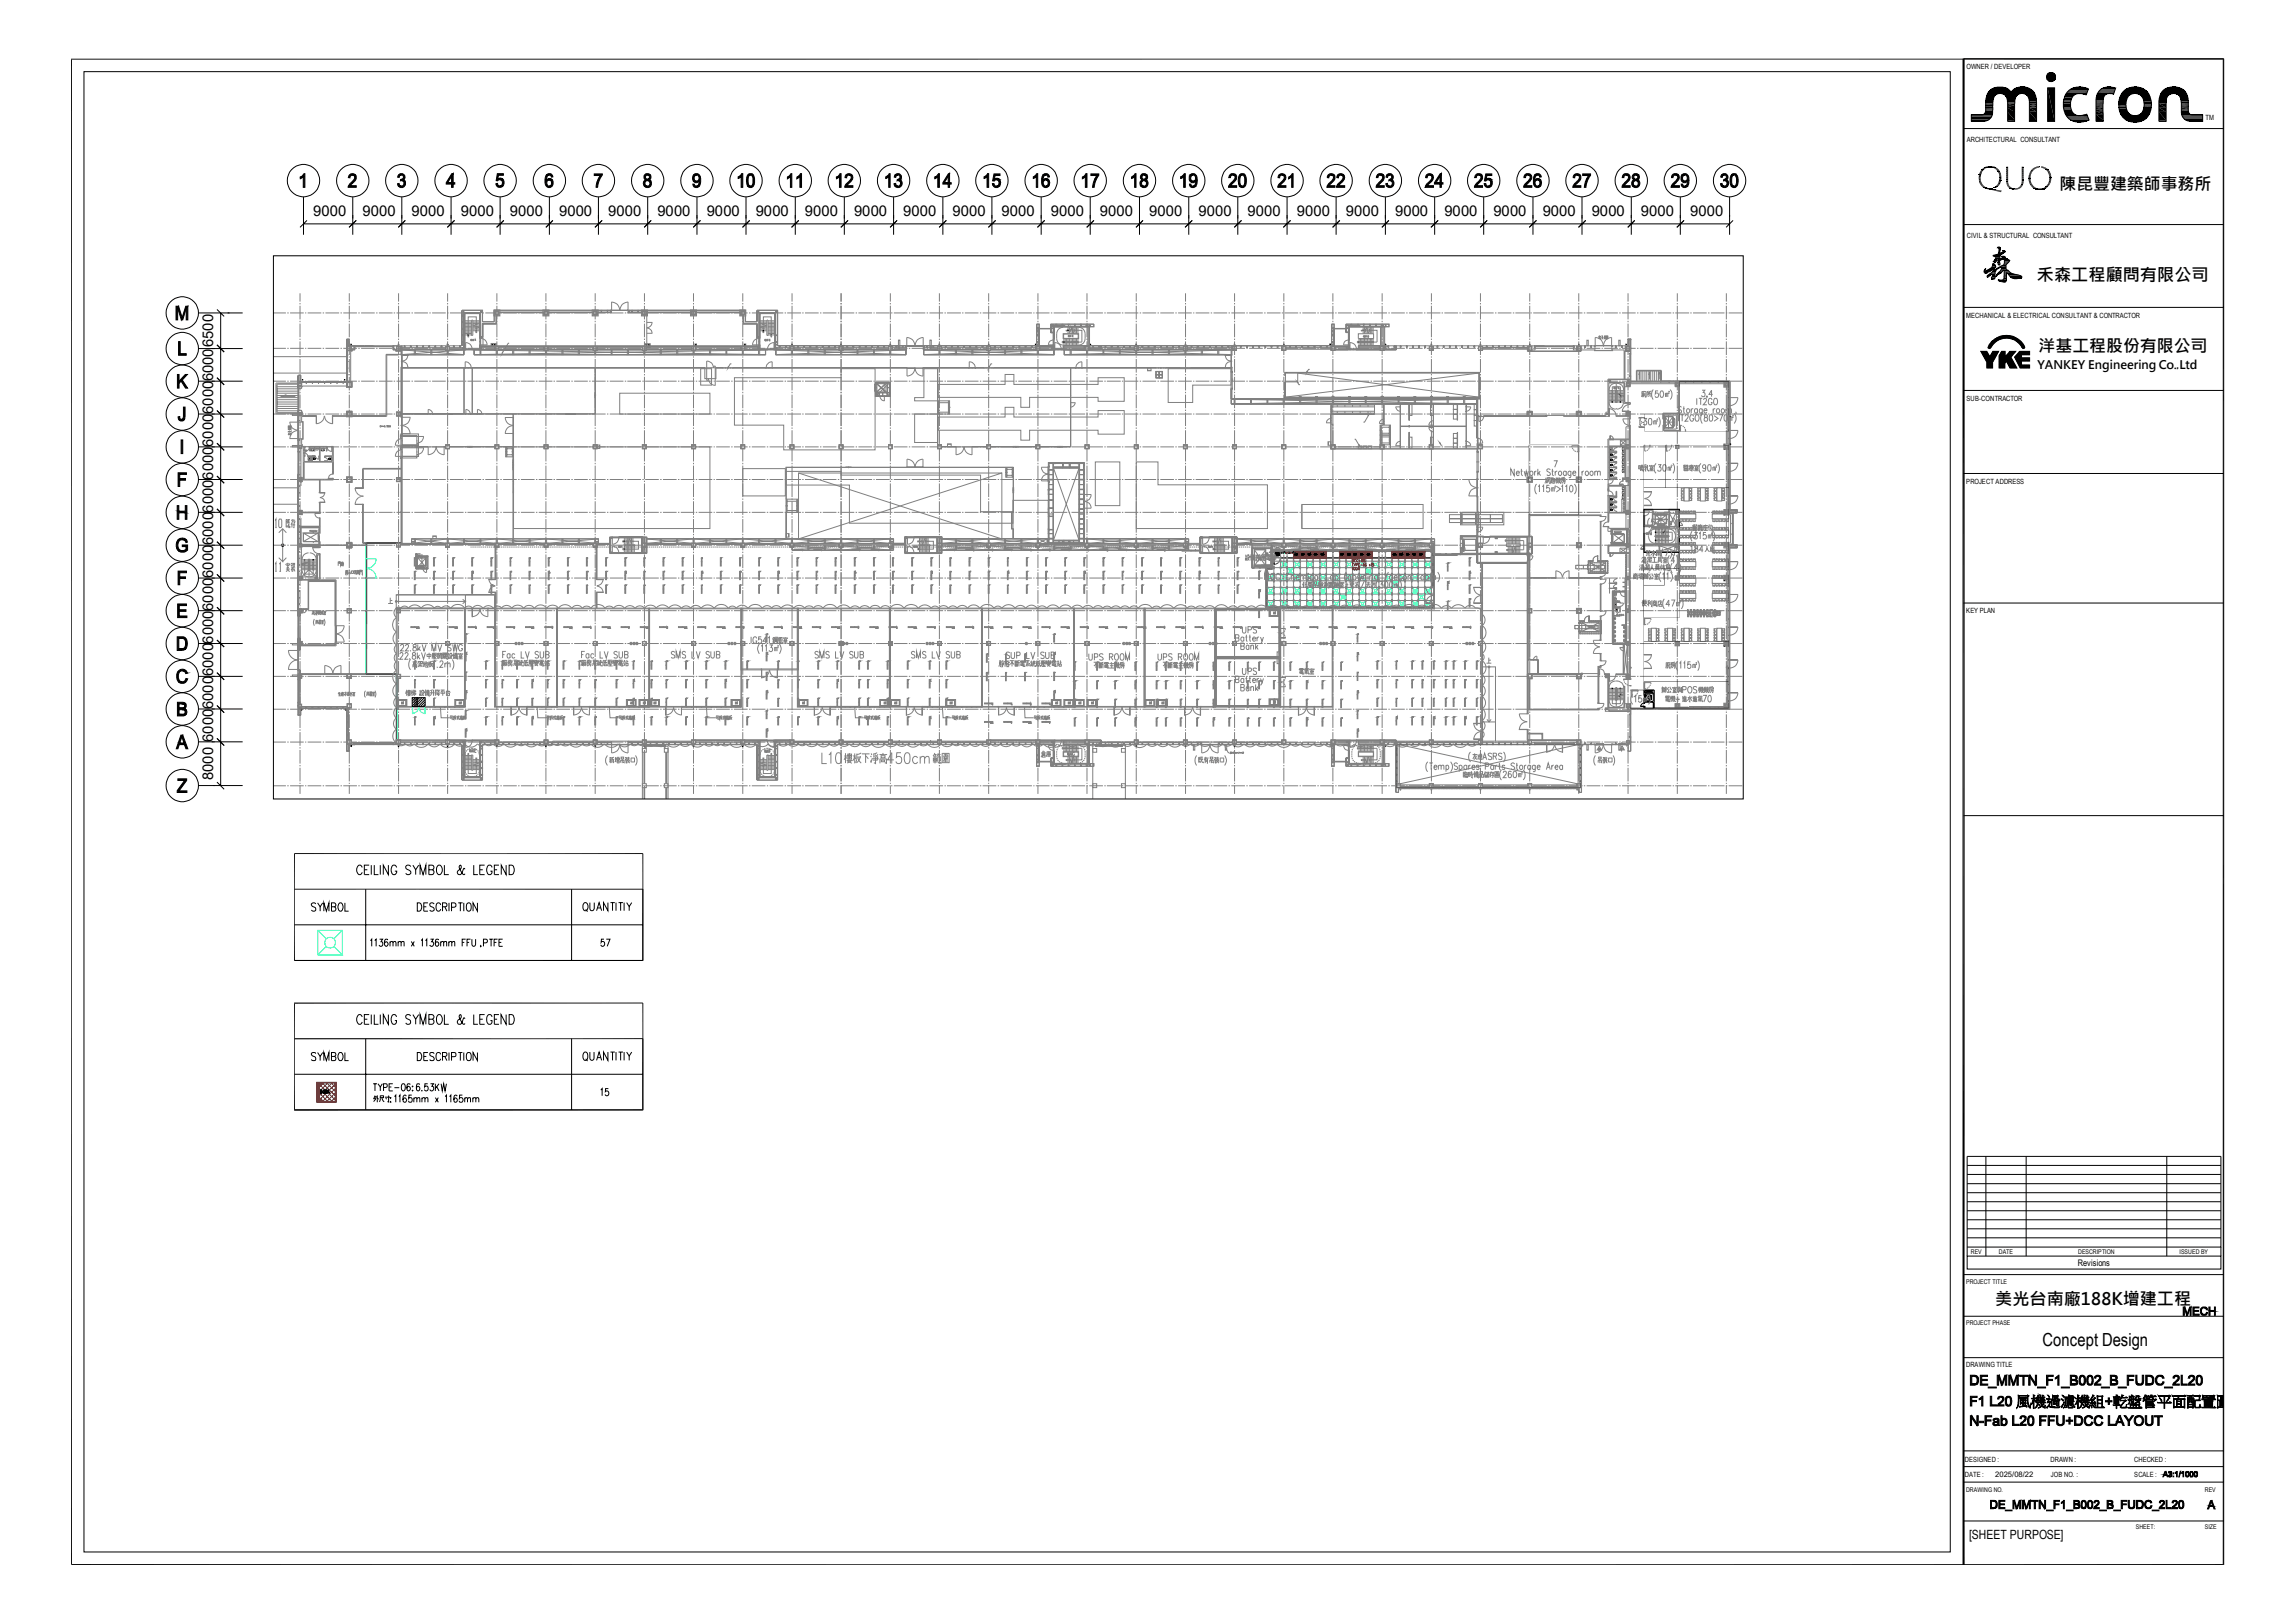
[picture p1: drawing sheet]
<svg xmlns="http://www.w3.org/2000/svg" width="420mm" height="297mm" viewBox="0 0 420 297" stroke-linecap="round" stroke-linejoin="round" font-family="sans-serif">
<defs><g id="words">
<text font-size="3.3" x="373.8" y="246.3">Concept Design</text>
<g font-size="3.1">
<text x="376.9" y="34.8">陳昆豐建築師事務所</text>
<text x="372.7" y="51.5">禾森工程顧問有限公司</text>
<text x="373.1" y="64.3">洋基工程股份有限公司</text>
<text x="365.1" y="238.7">美光台南廠188K增建工程</text>
</g>
<g font-size="2.7">
<text x="57.3" y="39.6">9000</text>
<text x="66.3" y="39.6">9000</text>
<text x="75.3" y="39.6">9000</text>
<text x="84.3" y="39.6">9000</text>
<text x="93.3" y="39.6">9000</text>
<text x="102.3" y="39.6">9000</text>
<text x="111.3" y="39.6">9000</text>
<text x="120.3" y="39.6">9000</text>
<text x="129.3" y="39.6">9000</text>
<text x="138.3" y="39.6">9000</text>
<text x="147.3" y="39.6">9000</text>
<text x="156.3" y="39.6">9000</text>
<text x="165.3" y="39.6">9000</text>
<text x="174.3" y="39.6">9000</text>
<text x="183.3" y="39.6">9000</text>
<text x="192.3" y="39.6">9000</text>
<text x="201.3" y="39.6">9000</text>
<text x="210.3" y="39.6">9000</text>
<text x="219.3" y="39.6">9000</text>
<text x="228.3" y="39.6">9000</text>
<text x="237.3" y="39.6">9000</text>
<text x="246.3" y="39.6">9000</text>
<text x="255.3" y="39.6">9000</text>
<text x="264.3" y="39.6">9000</text>
<text x="273.3" y="39.6">9000</text>
<text x="282.3" y="39.6">9000</text>
<text x="291.3" y="39.6">9000</text>
<text x="300.3" y="39.6">9000</text>
<text x="309.3" y="39.6">9000</text>
<text x="39" y="63.5" transform="rotate(-90 39 63.5)">6500</text>
<text x="39" y="81.8" transform="rotate(-90 39 81.8)">600060006000</text>
<text x="39" y="99.8" transform="rotate(-90 39 99.8)">600060006000</text>
<text x="39" y="123.8" transform="rotate(-90 39 123.8)">6000600060006000</text>
<text x="39" y="135.8" transform="rotate(-90 39 135.8)">60006000</text>
<text x="39" y="142.8" transform="rotate(-90 39 142.8)">8000</text>
</g>
<text font-size="2.3" x="360.3" y="281.5">[SHEET PURPOSE]</text>
<g font-size="2.2">
<text x="372.9" y="67.5">YANKEY Engineering Co. Ltd</text>
<text x="397.5" y="68.1">，</text>
</g>
<text font-size="1.7" x="380.2" y="231.6">Revisions</text>
<text font-size="1.4" x="365.1" y="270.2">2025/08/22</text>
<g font-size="1.3">
<text x="359.9" y="12.6">OWNER / DEVELOPER</text>
<text x="403.6" y="22">TM</text>
<text x="359.9" y="25.9">ARCHITECTURAL CONSULTANT</text>
<text x="360" y="43.5">CIVIL &amp; STRUCTURAL CONSULTANT</text>
<text x="359.8" y="58.1">MECHANICAL &amp; ELECTRICAL CONSULTANT &amp; CONTRACTOR</text>
<text x="359.9" y="73.4">SUB-CONTRACTOR</text>
<text x="359.8" y="88.6">PROJECT ADDRESS</text>
<text x="359.8" y="112.1">KEY PLAN</text>
<text x="359.8" y="250.2">DRAWING TITLE</text>
<text x="359.6" y="267.5">DESIGNED :</text>
<text x="375.2" y="267.5">DRAWN :</text>
<text x="390.6" y="267.5">CHECKED :</text>
<text x="359.6" y="270.3">DATE :</text>
<text x="375.3" y="270.3">JOB NO. :</text>
<text x="390.6" y="270.3">SCALE :</text>
</g>
<g font-size="1.2">
<text x="360.7" y="229.5">REV</text>
<text x="365.8" y="229.5">DATE</text>
<text x="380.3" y="229.5">DESCRIPTION</text>
<text x="398.9" y="229.5">ISSUED BY</text>
<text x="359.8" y="235">PROJECT TITLE</text>
<text x="359.8" y="242.6">PROJECT PHASE</text>
<text x="359.8" y="273">DRAWING NO.</text>
<text x="403.5" y="273">REV</text>
<text x="390.9" y="279.9">SHEET:</text>
<text x="403.5" y="279.9">SIZE</text>
</g>
</g></defs>
<g fill="none" stroke="#000" stroke-width=".18">
<path d="M55.3 69.5h.1zM63 69.5h.1zM64.2 63h.1zM72.9 63h.1zM81.9 63h.1zM85.6 61.2l.1 .1zM87.1 60.5l.1 .1zM90.1 63.1h.1zM90.5 63.1h.1zM118.3 63.1l.1 .1zM118.7 63.1l.1 .1zM127.3 63.1h.1z"/>
<path d="M136.3 63.1h.1zM139.7 60.5h.1M141.1 61.2v.1zM144.9 63h.1zM153.9 63h.1zM162.9 63h.1zM171.9 63h.1zM180.9 63h.1zM189.5 63h.1zM194.6 62.6h.1zM195.4 60.4h.1zM199.5 63h.1z"/>
<path d="M207.9 63h.1zM216.9 63h.1zM225.9 63h.1zM234.9 63h.1zM235.2 68.7h.1M235.2 69.9h.1M235.2 70.8h.1M235.2 71.9v.1M235.2 72.8h.1M235.5 68.1v.1M236.6 68.1v.1M237.7 68.1v.1"/>
<path d="M238.9 68.1v.1M240 68.1v.1M241.1 68.1v.1M242.3 68.1v.1M243.4 68.1v.1M243.4 63h.1zM244.5 68.1v.1M245.6 68.1v.1M246.8 68.1v.1M247.9 68.1v.1M248.7 62.6h.1zM249 68.1v.1"/>
<path d="M249.4 60.4h.1zM250.1 68.1v.1M251.2 68.1v.1M252.4 68.1v.1M253.5 68.1v.1M253.5 63h.1zM254.6 68.1v.1M255.7 68.1v.1M256.9 68.1v.1M258 68.1v.1M259.1 68.1v.1M260.3 68.1v.1"/>
<path d="M261.4 68.1v.1M261.9 63h.1zM262.5 68.1v.1M263.6 68.1v.1M264.8 68.1v.1M265.9 68.1v.1M267 68.1v.1M268.1 68.1v.1M269.2 68.1v.1M270.4 68.1v.1M270.5 72.9v.1M270.7 68.9h.1"/>
<path d="M270.7 70h.1M270.7 71.1v.1M270.7 72.2v.1M270.9 63h.1zM279.9 63h.1zM288.9 63h.1zM294.1 75.7v.1M294.6 69.7v.1M295 73.5l.1 .1zM296.2 72.2l.2-.1 .1 .4 .2-.2M296.5 73.5l.1 .1zM297.6 63h.1"/>
<path d="M297.9 69.7v.1M315.6 70.7v.1M316.7 76.2v.1zM56.4 83.7h.1M56.4 84.2h.1M56.5 84.1v.1M56.6 83.9l.1 .1zM56.9 83.7h.1M56.9 84.1v.1M56.9 82.3l.1 .1M56.9 82.4l.1 .1M56.9 84.2h.1"/>
<path d="M57 82.1l-.1 .1M57.1 82.2h.1M57.2 83.9l.4-.1 .1 .1-.1 .2-.4-.1M57.3 82.1l.1 .1M57.4 84.1h.1M57.4 83.8h.1M57.4 82.3l-.1 .1M57.4 83.9v.1M57.4 82.4v.1M57.6 83.8l.1 .1-.1 .2M58 82h.1M58.8 82.4v.1"/>
<path d="M58.8 82.3l.1 .1M58.9 82.1l-.1 .1M59.1 82.2h.1M59.2 82.1l.1 .1M59.3 82.3l-.1 .1M59.4 82.4l-.1 .1M60.3 83.9l-.1 .1 .1 .1M60.3 84.1h.2M60.3 83.9h.2M60.5 83.9v.2M60.7 83.9l-.4-.1-.2 .2 .2 .1h.4M114.2 99h.1z"/>
<path d="M168.2 99h.1zM222.2 99h.1zM279.8 81.4h9.2M279.8 81.4v12.8M288.9 81.4v12.8h-9.1M294.6 83.1h.4l.1 .1-.2 .2M294.6 85h.4v.2h-.3M294.6 93.2h.4l.1 .1-.2 .2M294.6 92.3l.4-.1v.2h-.3M294.6 91.3h.4l.1 .1-.2 .2M294.6 86l.3-.1 .2 .2-.2 .1-.3-.1M294.6 82h.1"/>
<path d="M294.6 82.5h.1M294.6 82.4v.1M294.7 83.1h.3v.2h-.4M294.7 83.3h.2M294.7 84h.2M294.7 85h.2M294.7 93.4h.2M294.7 93.2h.3v.2l-.4-.1M294.7 92.2h.2M294.7 91.5h.2M294.7 91.3h.3v.2l-.4-.1M294.7 86.9h.2"/>
<path d="M294.7 85.9l.4 .2-.4 .1M294.8 82.2h.1zM294.8 83.1v.2M294.8 84.1v.1M294.8 85v.2M294.8 93.2v.2M294.8 92.2v.2M294.8 91.3v.2M294.8 86.9v.2M294.8 86v.1M294.9 84l.1 .2-.3 .1M294.9 84l.2 .1-.1 .2-.4-.1"/>
<path d="M294.9 84l-.3 .1M294.9 84.9l.2 .2-.1 .1h-.4M294.9 92.1l.2 .2-.1 .1h-.4M294.9 86.9l.1 .2h-.3M294.9 86.8l.2 .2-.1 .1h-.4M294.9 86.9h-.3M295 82h.1M295 82.4v.1M295 82.5h.1M296.9 82.4l.2 .1M296.9 83.2l.2 .1M296.9 85.5l.2 .1"/>
<path d="M296.9 84.7l.2 .1M296.9 84l.2 .1M296.9 89.6l.2 .1M296.9 91.2l.2 .1M296.9 90.4l.2 .1M296.9 86.3l.2 .1M297 82.3l.1 .1M297 83.1l.1 .1M297 85.5l.1 .1M297 84.7l.1 .1M297 83.9l.1 .1M297 89.5l.1 .1"/>
<path d="M297 91.1l.1 .1M297 90.3l.1 .1M297 86.3l.1 .1M297.1 81.9h-.2M297.1 82.7l-.2 .1M297.1 85.1l-.2 .1M297.1 84.3l-.2 .1M297.1 83.5l-.2 .1M297.1 89.1l-.2 .1M297.1 90.7l-.2 .1M297.1 89.9h-.2M297.1 85.9l-.2 .1"/>
<path d="M297.1 81.9l-.1 .1M297.1 82.7l-.1 .1M297.1 85.1l-.1 .1M297.1 84.3l-.1 .1M297.1 83.5l-.1 .1M297.1 89.1l-.1 .1M297.1 90.7l-.1 .1M297.1 89.9l-.1 .1M297.1 85.9l-.1 .1M297.2 81.9l.1 .1M297.2 82.7l.1 .1M297.2 85.1l.1 .1"/>
<path d="M297.2 84.3l.1 .1M297.2 83.5l.1 .1M297.2 89.1l.1 .1M297.2 90.7l.1 .1M297.2 89.9l.1 .1M297.2 85.9l.1 .1M297.2 82.1v.1M297.2 82.9v.1M297.2 83.7v.1M297.2 84.5v.1M297.2 85.3v.1M297.2 86.1v.1"/>
<path d="M297.2 89.3v.1M297.2 90.1v.1M297.2 90.9v.1M297.3 82.3l-.1 .1M297.3 83.1l-.1 .1M297.3 85.5l-.1 .1M297.3 84.7l-.1 .1M297.3 83.9l-.1 .1M297.3 89.5l-.1 .1M297.3 91.1l-.1 .1M297.3 90.3l-.1 .1M297.3 86.3l-.1 .1"/>
<path d="M297.4 91.7v.1M297.4 92.5v.1M297.4 93.3v.1M302.9 98.8l.1 .1zM302.9 97.4h.1zM304.6 97.1a.18 .18 0 0 1 0 .3 .18 .18 0 0 1-.3 0l-.1 .1 .3 .1M307 96.4v.1M315.6 94.1v.1zM315.6 81.3v.1zM315.6 82.2h.1M315.6 93.3h.1M316.7 81.2v.1z"/>
<path d="M55.7 102.4h.1zM57.3 102.4h.1zM114.2 100.4l.1 .1zM168.2 100.4l.1 .1zM222.2 100.4l.1 .1zM231.8 104.1v7.2M231.8 104h1M231.9 104.1v7.2M231.9 111.1h30.5M231.9 111.2h30.5M232.7 100.8h29.7M232.7 100.9h29.7"/>
<path d="M232.7 100.9v3.2M232.8 100.9l-.1 1.2M232.8 102.1h.4M233.1 102l.1 .1M233.2 102.1h.1M233.2 102.2h.1M233.2 102.2v1zM233.2 103.2v.1zM233.2 102.1v.1zM233.2 102.1h-.4v2h-1.1M233.3 101.3h.9M233.3 103.2v.1"/>
<path d="M233.3 101h.2zM233.3 100.9h.2zM233.4 100.9v.1zM233.4 101h.1M233.4 101.3h.1M233.4 101.7h.1M233.4 101.7h.7M233.4 101h.6zM233.4 101.7h.7zM233.4 101v.7M233.4 101l.1 .1M233.5 101.6h.1"/>
<path d="M233.5 101.6l.4-.1zM233.5 101.1l.1 .4v-.3M233.5 103.2h-.1M233.5 101.1h.4M233.6 101h.1zM233.6 101h-.2v.7l.1-.6M233.6 101h.1M233.7 103.2h-.1M233.8 101.8h.1M233.7 101.5h.1M233.7 101.4h.1M233.7 101.6h.1"/>
<path d="M233.7 100.9v.9M233.7 101.3h.1M233.8 101.3l-.1 .1M233.8 101h.1zM233.8 101h.1M233.8 103l-.1 .1M233.9 101.2v.3zM233.9 101.6l.2 .1M233.9 101.1l-.3 .1h.3M233.9 101.1v.5M234 102.9l-.1 .1M234 101h.1z"/>
<path d="M234 100.9l.1 .1zM234 101.6h.1M234.1 101v.7M234.1 101.3h.1M234.1 101h-.7v.4a.34 .34 0 0 0 .3 .3 .34 .34 0 0 0 .4-.3M234.1 101l-.2 .1M234.1 102.8l-.1 .1M234.2 102.6l-.1 .1M234.3 102.1h.1M234.3 102.4l-.1 .2M234.3 102.3v.1M234.3 102.1h27.9"/>
<path d="M234.3 102v.2M234.4 102.1h27.8v5.3h.2M262.2 100.9v1.2h.1M262.2 107.3h.2M262.2 110.5h.2M262.3 100.9v6.5M262.3 110.4v.7M262.4 110.4h-.2v.7M295.4 110.6h.1M295.4 113.2h.1M295.4 114h.1M295.4 114.8h.1"/>
<path d="M295.4 115.6h.1M295.4 116.4h.1M295.4 117.2h.1M295.4 113.1v.1M295.5 110.6h.1zM295.6 108.7v.1M295.6 109.5v.1M295.6 110.6h.1M295.7 111.3h.1M295.8 111.6l.1 .1zM297.3 114.8h.1M297.3 115.6h.1"/>
<path d="M297.3 116.4h.1M297.3 117.2h.1M297.4 114.8h.1M297.4 115.6h.1M297.4 116.4h.1M297.4 117.2h.1M315.6 118.1v.1zM315.6 106.2h.1M315.6 105.3v.1M315.6 117.3h.1M55.2 129.8l.1 .1-.1 .1zM63.2 129.9h.1z"/>
<path d="M64.2 136.5h.1zM72.9 136.5h.1zM81.8 136.5h.2zM90.8 136.5h.2zM99.8 136.5h.2zM108.9 136.5h.1l-.1 .1zM117.9 136.5h.1zM126.8 136.5h.2zM135.8 136.5h.2zM207.9 136.5h.1zM216.9 136.5h.1zM225.9 136.4v.2z"/>
<path d="M253.5 136.5l.1 .1zM255.6 136.3h33.7M255.6 136.3v7.8h33.7v-7.8M294 123.7v.1M294 129.7v.1M295 125.9l.1 .1zM296.5 125.9l.1 .1zM296.7 127.2l-.2-.2-.1 .5-.2-.2M297.9 129.7v.1"/>
<circle cx="51.7" cy="99.8" r=".22"/>
</g>
<g fill="none" stroke="#808080" stroke-width=".18">
<path d="M50.1 57.3h2.2M52.6 57.3h.2M53.1 57.3h2.5M54.9 53.7v1.5M54.9 55.4v.3M54.9 56v2.5M54.9 58.7v.3M54.9 59.2v2.5M55.8 57.3h.2M56.3 57.3h2.5M59.1 57.3h.2M59.6 57.3h2.5"/>
<path d="M62.3 57.3h.3M62.8 57.3h2.5M63.9 53.7v1.5M63.9 55.4v.3M63.9 56v2.5M63.9 58.7v.3M63.9 59.2v2.5M65.6 57.3h.2M66.1 57.3h2.5M68.8 57.3h.3M69.3 57.3h2.5M72.1 57.3h.2"/>
<path d="M72.6 57.3h2.5M72.9 53.7v1.5M72.9 55.4v.3M72.9 56v2.5M72.9 58.7v.3M72.9 59.2v2.5M75.3 57.3h.3M75.8 57.3h2.5M78.6 57.3h.2M79.1 57.3h2.5M81.8 57.3h.3M81.9 53.7v1.5"/>
<path d="M81.9 55.4v.3M81.9 56v2.5M81.9 58.7v.3M81.9 59.2v2.5M82.3 57.3h2.5M84.5 58.9l.1 .1zM84.5 56.8h3.8v2.1v-2.1h-3.8v6.5zM84.5 57.7v.1l.1-.1h.2v.1zM84.6 58.9h.1M84.6 59h.1M84.6 57.8h.1M84.6 58.9h.2v.1h-.2z"/>
<path d="M84.7 56.9h.3h-.2v.3h.2h-.3h.1v-.3zM84.9 57.2v6.4h.1M85 57.4v6.5h.2M85.1 58.7h1.2M85.1 59h1.2M85.1 59.2h1.2M85.1 59.5h1.2M85.1 59.7h1.2M85.1 60h1.2M85.1 57.4v6.5M85.1 57.3h.2M85.6 57.3h2.5"/>
<path d="M86.3 58.6h.2v2.8h-.2zM86.5 58.7h1.3M86.5 59h1.3M86.5 59.2h1.3M86.5 59.7h1.3M87 59.3l.2 .2M87.2 60l-.2 .1M87.4 59.3l-.2 .2v-1.5h-1.5v3.3M87.8 57.4v4.5M87.8 59.5h-1.3l1.3 .5h-1.3M87.8 57.4v6.5h-1.4a1.16 1.16 0 0 0-1.2-1.2v1.2h1.2h-1.2M87.9 56.9h.1v.3h-.1h.2h-.1v-.3h.1z"/>
<path d="M87.9 57.2l.1 4.7h-.2M88.3 57.3h.3M88.8 57.3h2.5M90.4 56.7h1.1v1.1h-1.1zM90.6 56.9h.7v.7h-.7zM90.6 57h.6v.5h-.6zM90.6 57h.6v.6h-.6zM90.8 57.6v1.6h-2.5v2.4h-.3M90.8 57.6v1.7h-2.5v2.4h-.3M90.9 53.7v1.5M90.9 55.4v.3M90.9 56v2.5"/>
<path d="M90.9 58.7v.3M90.9 59.2v2.5M91.2 57.1h8.4M91.2 57.2h8.4M91.3 57.2v.4h-.5M91.6 57.3h.2M92.1 57.3h2.5M94.8 57.3h.3M95.3 57.3h2.5M98.1 57.3h.2M98.6 57.3h2.5M99.4 56.7h1.1v1.1h-1.1z"/>
<path d="M99.6 56.9h.7v.7h-.7zM99.6 57.2v.4h.7v-.4M99.6 57h.6v.6h-.6zM99.7 57h.5v.5h-.5zM99.9 53.7v1.5M99.9 55.4v.3M99.9 56v2.5M99.9 58.7v.3M99.9 59.2v2.5M100.2 57.1h8.4M100.2 57.2h8.4M101.3 57.3h.3"/>
<path d="M101.8 57.3h2.5M104.6 57.3h.2M105.1 57.3h2.5M107.8 57.3h.3M108.3 57.3h2.5M108.4 56.7h1.1v1.1h-1.1zM108.5 57.2v.4h.8v-.4M108.6 56.9h.7v.7h-.7zM108.6 57h.6v.5h-.6zM108.6 57h.6v.6h-.6zM108.9 53.7v1.5M108.9 55.4v.3"/>
<path d="M108.9 56v2.5M108.9 58.7v.3M108.9 59.2v2.5M109.2 57.1h2.7v.1h-2.6v.4h-.8v-.4h-8.2v.4h-.8v-.4h-8.2v.4h-.4v1.7h-2.5v2.4M110 56.8h.1M110 56.8h.1h-.1v.3h.1v-.3zM110.1 56.8h.1M111.1 56.8h.2v.3h-.2zM111.1 57.3h.2M111.1 56.8h.1zM111.1 56.8h.1M111.2 56.8h.1z"/>
<path d="M111.6 57.3h2.5M111.7 56.8h.1zM111.7 56.8h.1v.3h-.1zM111.8 56.8h.1M111.9 56.8v.4h-2.7M111.9 56.8h-21.5v2.1M111.9 56.8h-21.4v2.1h-2.2M111.9 56.8h1.5zM111.9 55.3a1.45 1.45 0 0 1 1.5 1.5M111.9 55.2v1.6M113.4 56.6v.3M114.3 57.3h.3"/>
<path d="M114.8 57.3h2.5M114.9 55.3a1.45 1.45 0 0 0-1.4 1.5M114.9 55.2v1.6h-1.5h1.5M115 56.8h21.4v2.1h2.1M115 56.8h21.4v2.1h2.2M115 56.8l-.1 .4h2.7M115 56.8h.1M115 56.7v.1M115 56.8v.3h.2v-.3zM115.1 56.8h.1M115.6 56.8h.1M115.6 56.8h.1v.3h-.1v-.3h.1z"/>
<path d="M115.7 56.8h.1M116.7 56.8h.2v.3h-.2zM116.8 56.8h.1M117.4 56.7h1.1v1.1h-1.1zM117.6 56.9h.7v.7h-.7zM117.6 57.3h.2M117.6 57h.6v.5h-.6zM117.6 57h.6v.6h-.6zM117.6 57.1h-2.6v.1h2.5v.4h.8h-.7v-.4M117.9 53.7v1.5M117.9 55.4v.3M117.9 56v2.5"/>
<path d="M117.9 58.7v.3M117.9 59.2v2.5M118.1 57.3h2.5M118.2 57.1h8.4M118.2 57.2h8.4M118.3 57.2v.4v-.4h8.2v.4h.8v-.4h8.2v.4h.5v1.7h2.5v2.4M118.4 57.2v6.1M118.4 59h1M119.3 59l-.3 .7-.6 .3M120.8 57.3h.3M121.3 57.3h2.5M124.1 57.3h.2"/>
<path d="M124.6 57.3h2.5M126.4 56.7h1.1v1.1h-1.1zM126.5 57.2v.4h.8v-.4M126.6 56.9h.7v.7h-.7zM126.6 57h.6v.6h-.6zM126.7 57h.5v.5h-.5zM126.9 53.7v1.5M126.9 55.4v.3M126.9 56v2.5M126.9 58.7v.3M126.9 59.2v2.5M127.2 57.1h8.4"/>
<path d="M127.2 57.2h8.4M127.3 57.3h.3M127.8 57.3h2.5M130.6 57.3h.2M131.1 57.3h2.5M133.8 57.3h.3M134.3 57.3h2.5M135.4 56.7h1.1v1.1h-1.1zM135.6 57.2v.4h.4M135.6 56.9h.7v.7h-.7zM135.6 57h.6v.6h-.6zM135.6 57h.6v.5h-.6z"/>
<path d="M135.9 53.7v1.5M135.9 55.4v.3M135.9 56v2.5M135.9 58.7v.3M135.9 59.2v2.5M136 57.6v1.7h2.5v2.4h.4M136.1 57.6v1.6h2.5v2.4h.3M137.1 57.3h.2M137.6 57.3h2.5M138.6 56.8h3.7v6.5h23.6h-23.6v-6.5h-3.8v2.1M138.7 56.9h.2v.3h-.2h.1v-.3zM139.1 58.7h1.2"/>
<path d="M139.1 59h1.2M139.1 59.2h1.2M139.1 59.5h1.2l-1.2 .5h1.2M139.1 59.7h1.2M139.1 57.4v6.5h1.3M139.5 59.3l.2 .2 .2-.2M139.7 59.5v-1.5h1.4v3.3M139.7 60v.5M140.3 58.6h.2v2.8h-.2zM140.3 57.3h.3M140.5 58.7h1.3M140.5 59h1.3"/>
<path d="M140.5 59.2h1.3M140.5 59.5h1.3M140.5 59.7h1.3M140.5 60h1.3M140.8 57.3h2.5M141.8 57.4v6.5M141.9 56.9h.1v.3h-.1h.3h-.2v-.3h.2zM141.9 57.2v6.4M143.6 57.3h.2M144.1 57.3h2.5M144.9 53.7v1.5M144.9 55.4v.3"/>
<path d="M144.9 56v2.5M144.9 58.7v.3M144.9 59.2v2.5M146.8 57.3h.3M147.3 57.3h2.5M150.1 57.3h.2M150.6 57.3h2.5M153.3 57.3h.3M153.8 57.3h2.5M153.9 53.7v1.5M153.9 55.4v.3M153.9 56v2.5"/>
<path d="M153.9 58.7v.3M153.9 59.2v2.5M156.6 57.3h.2M157.1 57.3h2.5M159.9 57.3h.2M160.3 57.3h2.5M162.9 53.7v1.5M162.9 55.4v.3M162.9 56v2.5M162.9 58.7v.3M162.9 59.2v2.5M163.1 57.3h.2"/>
<path d="M163.6 57.3h2.5M166.3 57.3h.3M166.8 57.3h2.5M169.6 57.3h.2M170.1 57.3h2.5M171.9 53.7v1.5M171.9 55.4v.3M171.9 56v2.5M171.9 58.7v.3M171.9 59.2v2.5M172.8 57.3h.3M173.3 57.3h2.6"/>
<path d="M176.1 57.3h.2M176.6 57.3h2.5M179.3 57.3h.3M179.8 57.3h2.5M180.9 53.7v1.5M180.9 55.4v.3M180.9 56v2.5M180.9 58.7v.3M180.9 59.2v2.5M182.6 57.3h.2M183.1 57.3h2.5M185.8 57.3h.3"/>
<path d="M186.4 57.3h2.4M189.1 57.3h.2M189.6 57.3h2.5M189.9 60h.2v.1h-.2zM189.9 53.7v1.5M189.9 55.4v.3M189.9 56v2.5M189.9 58.7v.3M189.9 59.2v2.5M192.3 57.3h.3M192.4 59.4v.1l.3-.1v.3l-.1-.1-.2 .1zM192.4 59.4v.2h.3v-.2v.3v-.1h-.3v.1z"/>
<path d="M192.4 60h.2v.1h-.2zM192.8 57.3h2.5M192.9 59.8h6.2v3.4h-4.5v.7M193.3 59.3v.1zM193.3 59.4h.1v.2h-.1zM193.3 59.3l.1 .1zM193.4 59.3l-.1 .1zM194.4 59.4h.1v.2h-.1zM194.4 59.3l.1 .1zM194.4 59.3v.1zM194.5 59.3l-.1 .1zM194.6 59.9a1.16 1.16 0 0 0-1.2 1.2 1.72 1.72 0 0 0 .6 1.9l.6 .2"/>
<path d="M194.9 59.7v.1M194.9 59.8v-.2h-2.2v2.6M195.5 59.8v1.3M195.5 59.3v.1zM195.5 59.4h.1v.2h-.1zM195.5 59.3l.1 .1zM195.6 57.3h.2M195.6 59.3v.1zM195.7 59.8v1.3M196.1 57.3h2.5M196.3 59.8v1.3M196.5 59.8v1.3l-.5-1.3v1.3"/>
<path d="M196.6 59.4h.2v.2h-.2zM196.6 59.3l.1 .1zM196.7 59.3v.1zM196.8 59.8v1.3M197 59.8v1.3M197.3 59.8v1.3M197.4 59.9a1.16 1.16 0 0 1 1.2 1.2 1.72 1.72 0 0 1-.6 1.9l-.6 .2M197.7 59.3l.1 .1zM197.7 59.4h.2v.2h-.2zM197.8 59.3l.1 .1zM197.9 59.3l-.1 .1zM198.8 59.4v.2h.3v-.2v.3v-.1h-.3v.1z"/>
<path d="M198.8 57.3h.3M198.9 59.3v.1zM198.9 59.3l.1 .1zM198.9 59.4l.1-.1zM198.9 53.7v1.5M198.9 55.4v.3M198.9 56v2.5M198.9 58.7v.3M198.9 59.2v2.5M199.1 59.8v3.4M199.3 59.7v.1M199.3 59.8h.1z"/>
<path d="M199.3 59.7h-6.5l-.1 2.5h.2M199.3 59.8h-6.4l.1 4.1M199.3 59.8v3.4M199.3 59.8h-6.4v2.4M199.3 57.3h2.5M199.4 59.5h.2v.2h-.2zM199.4 59.8h.8v-.5h-7.9v.8M199.4 59.8h.8v-.5h-7.9v.8h-2.1M199.4 59.8v4.1M199.4 59.8h.1M199.4 59.7l.1 .1zM199.5 59.7l.1 .1z"/>
<path d="M202.1 57.3h.3M202.6 57.3h2.5M205.3 57.3h.3M205.8 57.3h2.5M207.9 53.7v1.5M207.9 55.4v.3M207.9 56v2.5M207.9 58.7v.3M207.9 59.2v2.5M208.6 57.3h.2M209.1 57.3h2.5M211.8 57.3h.3"/>
<path d="M212.3 57.3h2.5M215.1 57.3h.2M215.6 57.3h2.5M217 53.7v1.5M217 55.4v.3M217 56v2.5M217 58.7v.3M217 59.2v2.5M218.4 57.3h.2M218.8 57.3h2.5M221.6 57.3h.2M222.1 57.3h2.5"/>
<path d="M224.8 57.3h.3M225.3 57.3h2.5M225.9 53.7v1.5M225.9 55.4v.3M225.9 56v2.5M225.9 58.7v.3M225.9 59.2v2.5M228.1 57.3h.2M228.6 57.3h2.5M231.4 57.3h.2M231.9 57.3h2.5M234.6 57.3h.2"/>
<path d="M234.9 53.7v1.5M234.9 55.4v.3M234.9 56v2.5M234.9 58.7v.3M234.9 59.2v2.5M235.1 57.3h2.5M237.8 57.3h.3M238.3 57.3h2.5M241.1 57.3h.2M241.6 57.3h2.5M243.9 60v.1h.2v-.1zM243.9 53.7v1.5"/>
<path d="M243.9 55.4v.3M243.9 56v2.5M243.9 58.7v.3M243.9 59.2v2.5M244.3 57.3h.3M244.9 57.3h2.5M246.4 59.4v.2h.3v-.2v.3v-.1h-.3v.1zM246.4 60h.2v.1h-.2zM246.9 59.8h5.7v3.4h-4v.7M247.2 59.4h.2v.2h-.2zM247.3 59.3v.1zM247.3 59.3l.1 .1z"/>
<path d="M247.4 59.3l-.1 .1zM247.6 57.3h.3M248.1 57.3h2.5M248.5 59.3v.1zM248.5 59.4h.1v.2h-.1zM248.5 59.3l.1 .1zM248.6 59.3l-.1 .1zM248.9 59.7v.1M249.5 59.4h.1v.2h-.1zM249.5 59.8v1.3M249.5 59.3l.1 .1zM249.6 59.4v-.1z"/>
<path d="M249.7 59.8v1.3M250.2 59.8v1.3M250.5 59.8v1.3l-.5-1.3v1.3M250.6 59.4h.2v.2h-.2zM250.7 59.3v.1zM250.7 59.3h.1M250.8 59.8v1.3M250.8 57.3h.3M251 59.8v1.3M251.3 59.8v1.3M251.3 57.3h2.5M251.8 59.3v.1z"/>
<path d="M251.8 59.4h.1v.2h-.1zM251.8 59.3l.1 .1zM251.9 59.3l-.1 .1zM252.7 59.8v3.4M252.8 59.8h.3v3.5h-.3zM252.8 59.4v.2h.3v-.2v.3v-.1h-.3v.1zM252.9 53.7v1.5M252.9 55.4v.3M252.9 56v2.5M252.9 58.7v.3M252.9 59.2v2.5M253.2 59.7v.1"/>
<path d="M253.3 59.8h.1zM253.3 59.8h-6.4v2.4h-.1v-2.6h2.1v.2M253.3 59.8v3.4M253.3 59.8h-6.4l.1 4.1M253.3 59.7h-6.5v2.5M253.4 59.8h.8v-.5h-7.9v.8M253.4 59.8v4.1M253.5 59.5h.2v.2l-.2 .1zM253.5 59.7l.1 .1zM253.6 59.8h.1M254.1 57.3h.2M254.6 57.3h2.5"/>
<path d="M257.3 57.3h.3M257.9 57.3h2.4M260.6 57.3h.3M261.1 57.3h2.5M262 53.7v1.5M262 55.4v.3M262 56v2.5M262 58.7v.3M262 59.2v2.5M263.8 57.3h.3M264.3 57.3h2.5M267.1 57.3h.2"/>
<path d="M267.6 57.3h2.5M270.3 57.3h.3M270.8 57.3h2.5M270.9 53.7v1.5M270.9 55.4v.3M270.9 56v2.5M270.9 58.7v.3M270.9 59.2v2.5M273.6 57.3h.3M274.1 57.3h2.5M276.9 57.3h.2M277.3 57.3h2.5"/>
<path d="M279.9 53.7v1.5M279.9 55.4v.3M279.9 56v2.5M279.9 58.7v.3M279.9 59.2v2.5M280.1 57.3h.2M280.6 57.3h2.5M283.3 57.3h.3M283.8 57.3h2.5M286.6 57.3h.3M287.1 57.3h2.5M288.9 53.7v1.5"/>
<path d="M288.9 55.4v.3M288.9 56v2.5M288.9 58.7v.3M288.9 59.2v2.5M289.9 57.3h.2M290.4 57.3h2.5M293.1 57.3h.2M293.6 57.3h2.5M296.3 57.3h.3M296.8 57.3h2.5M297.9 53.7v1.5M297.9 55.4v.3"/>
<path d="M297.9 56v2.5M297.9 58.7v.3M297.9 59.2v2.5M299.6 57.3h.2M300.1 57.3h2.5M302.9 57.3h.2M303.4 57.3h2.5M306.1 57.3h.3M306.6 57.3h2.5M307 53.7v1.5M307 55.4v.3M307 56v2.5"/>
<path d="M307 58.7v.3M307 59.2v2.5M309.3 57.3h.3M309.8 57.3h2.5M312.6 57.3h.2M313.1 57.3h2.5M315.8 57.3h.3M315.9 53.7v1.5M315.9 55.4v.3M315.9 56v2.5M315.9 58.7v.3M315.9 59.2v2.5"/>
<path d="M316.4 57.3h2.5M50.1 69.8h2.2M50.1 65.3h13.3M50.1 68.3h13.3M50.1 75.8h2.2M50.1 63.7h2.2M50.7 75.2h3.8M50.7 73.1h4M50.7 71.2h4M50.7 74.4h3.8M50.7 73.6h3.8M50.7 73.9h3.8"/>
<path d="M50.7 71.6h3.8M50.7 72h3.8M50.7 72.4h3.8M50.7 72.8h3.8M50.7 74.8h3.8M50.7 70.8h3.8M52.4 72.2l-.8 .3h2.5M52.6 69.8h.2M52.6 75.8h.2M52.6 63.7h.2M52.7 78.5l.3-.1v.2h-.2zM52.7 78l.3-.1v.2h-.2z"/>
<path d="M52.7 79.4h.3l-.3 .2M52.8 78.2l.2 .1h-.2zM52.8 79.2v.2M52.9 79l-.1-.1v.2M52.9 79h.1v.1M52.9 79.2v.2M53 78.8v.1M53 77.2a1.45 1.45 0 0 0 1.5 1.5M53 78.4v.2l.3-.2v.2M53 79.6h.3M53 79.4h.3M53.1 78.2l.2 .1h-.2z"/>
<path d="M53.1 77.9l.2 .2h-.2zM53.1 69.8h2.5M53.1 75.8h2.5M53.1 63.7h2.5M53.1 79.2v.2M53.2 79l-.1-.1v.2M53.2 79h.1v.1M53.2 79.4v.2M53.2 79.2v.2M53.3 78.8v.1M53.5 75.8h1v.2h-1zM54.4 78.8h.3"/>
<path d="M54.5 77.2h.1M54.5 68.7h.5zM54.5 77.2l.1 1.6zM54.5 75.8h.1M54.5 77.2h.2M54.5 78.8a1.45 1.45 0 0 0-1.5 1.5M54.5 70.1h-4v5.6l4 .1M54.5 68.7v8.5h-1.5M54.5 73h.2M54.5 75h.2M54.5 70.3h-3.8v5.2h3.8M54.6 75.1v.1z"/>
<path d="M54.6 71v.1zM54.6 70.3v.1zM54.6 75.7v.1zM54.6 76.9v.1zM54.6 76.9h.1M54.6 75.1v2.1M54.6 70.1h.6v.5h-.6zM54.6 75.5h.6v.6h-.6zM54.6 75.8h.1M54.6 75.7h.1M54.6 76.9h.2v.1h-.2zM54.6 75.2h.2"/>
<path d="M54.6 71h.2M54.6 73.1v4.1h.6v-1h2.6v-.1h-2.5v-.8h-.1v-.2h-.7M54.7 70.1h.5v.5h-.5zM54.7 75.5h.5v.5h-.5zM54.7 75.6h.5v.4h-.5zM54.7 71.1v4M54.8 70.9v.2M54.8 75.1v.1M54.9 69.8v.1zM54.9 70.1h.1M54.9 71.4v-2.6h-.3v4.2M54.9 62v.2"/>
<path d="M54.9 62.5v2.5M54.9 65.2v.2M54.9 65.7v2.5M54.9 68.4v.3M54.9 71.7v.3M54.9 72.2v2.5M54.9 75v.2M54.9 75.5v2.5M54.9 78.2v.3M54.9 78.7v2.5M55 69.9v-1.2h-.4v2.4M55.8 69.8h.2"/>
<path d="M55.8 75.8h.2M55.8 63.7h.2M56 70.2h.1M56 69.9l.1 .1zM56 70v.2M56.3 69.8h2.5M56.3 75.8h2.5M56.3 63.7h2.5M57.1 69.9l.1 .1zM57.1 70.2h.1M57.1 70v.2M57.8 76.1l.1 .1z"/>
<path d="M57.9 76.1v1.4a1.52 1.52 0 0 0 1.5-1.4M57.9 76.2v1.3M58.2 70.2h.2M58.3 69.9v.1zM58.3 70v.2M59.1 69.8h.2M59.1 75.8h.2M59.1 63.7h.2M59.4 69.9l.1 .1zM59.4 70.2h.1M59.4 70v.2M59.6 69.8h2.5"/>
<path d="M59.6 75.8h2.5M59.6 63.7h2.5M60.5 70.2h.1M60.5 69.9l.1 .1zM60.5 70v.2M60.9 76.1v.1zM60.9 76.1v1.4a1.52 1.52 0 0 1-1.5-1.4M61.6 70.2h.2M61.6 69.9l.1 .1zM61.7 70v.2M62.3 69.8h.3M62.3 75.8h.3"/>
<path d="M62.3 63.7h.3M62.7 69.9l.2 .1zM62.7 70.2h.2M62.8 70v.2M62.8 69.8h2.5M62.8 75.8h2.5M62.8 63.7h2.5M63.4 75.3h1zM63.4 75.3h1v1h-1zM63.4 69.8h1v1.1h-1zM63.4 75.3v.8h-2.5v.1M63.5 64.9v.1z"/>
<path d="M63.5 69.7v.1zM63.5 68.5v.1zM63.5 66.1v.1zM63.5 67.3v.1zM63.5 63.7l.1 .1zM63.5 75.3h.8v.8h-.8zM63.5 70h.8v.8h-.8zM63.5 63.4h.8v.8h-.8zM63.5 63.3h1.4h-1v-1.2h-.5v7.7h-8.4v-1.1v1.1M63.5 65h.2M63.5 68.6h.2M63.5 66.2h.2"/>
<path d="M63.5 67.3h.2M63.6 75.4h.7v.7h-.7zM63.6 70h.7v.7h-.7zM63.6 63.4h.7v.7h-.7zM63.7 64.9v.1M63.7 66.1v.1M63.7 67.3v.1M63.7 68.5v.2M63.7 69.7v.1M63.8 63.3v-1.1h-.3v7.8h-8.9M63.9 63.3l.1 .1zM63.9 63.3v-1.2h-.4v7.8h-8.9"/>
<path d="M63.9 62v.2M63.9 62.5v2.5M63.9 65.2v.2M63.9 65.7v2.5M63.9 68.4v.3M63.9 69v2.4M63.9 71.7v.3M63.9 72.2v2.5M63.9 75v.2M63.9 75.5v2.5M63.9 78.2v.3M63.9 78.7v2.5"/>
<path d="M64.3 63.4h2.3M64.8 63.3l.1 .1v.2h-.1zM64.8 63.3l.1 .1zM64.8 63.6v.3h-.5M64.9 63.3h.1M64.9 63.6v.4h-.5v.3M64.9 63.4h7M65 63.3v.1M65.6 69.8h.2M65.6 75.8h.2M65.6 63.7h.2M66.1 69.8h2.5"/>
<path d="M66.1 75.8h2.5M66.1 63.7h2.5M66.6 63.3v.1M66.7 63.4h1.7M66.7 63.3v.1M68.4 63.3v.1M68.5 63.4h1.6M68.5 63.3v.1M68.8 69.8h.3M68.8 75.8h.3M68.8 63.7h.3M69.3 69.8h2.5"/>
<path d="M69.3 75.8h2.5M69.3 63.7h2.5M69.7 77.9h-.1v.2h.1M69.8 77.9v.2M69.8 78h.2M70 77.9v.2M70.1 78.1h.1M70.1 78h.1M70.1 63.3v.1M70.2 63.4h1.7M70.2 63.3v.1M70.3 77.9h.1v.2h-.1"/>
<path d="M70.6 78.1l-.1 .1M71 77.9h-.2l.2 .1-.1 .1h-.1M71 77.9h.2v.2zM71.3 77.9h.2l-.1 .2zM71.9 63.3v.1M71.9 63.3h12.6zM71.9 63.3v.7h.5v.3h1h-1v-.3h-.4v-.4M71.9 63.3l.2 .1v.2h-.2zM72 63.3l.1 .1zM72.1 63.3h.1M72.1 63.6v.3h.5v.2h.8M72.1 69.8h.2"/>
<path d="M72.1 75.8h.2M72.1 63.7h.2M72.6 63.4h.7v.7h-.7zM72.6 75.4h.7v.7h-.7zM72.6 69.8h2.5M72.6 75.8h5.7M72.6 63.7h2.5M72.6 63.4h.6v.7h-.6zM72.6 75.4h.6v.7h-.6zM72.9 63.3l.1 .1zM72.9 63.3h-8v.7h-.5v.3h-.2v5.5h.2v1.1h-1v-.3h-8.1l-.1 .5h-.7M72.9 63.3h.1"/>
<path d="M72.9 63.4h.1M72.9 63.2h.1M72.9 62.5v2.5h-2.1v11.2h-10v1.3M72.9 62v.2M72.9 65.2v.2M72.9 65.7v2.5M72.9 68.4v.3M72.9 69v2.4M72.9 71.7v.3M72.9 72.2v2.5M72.9 75v.2M72.9 75.5v2.5"/>
<path d="M72.9 78.2v.3M72.9 78.7v2.5M73.3 63.6h8.3v.3h-8.3zM73.3 79.6l.1 .1zM73.4 66.1h.3M73.4 79.4h.2v.3h-.2zM73.4 64.8h-2.7v11.3h-6.3v-.8M73.4 63.3v1.7M73.4 67.3v9M73.4 79.4v20.2M73.4 79.4l.1 .1zM73.4 76.2l.1 .1z"/>
<path d="M73.4 63.3v1.7h.2M73.4 64.9h.1M73.4 67.3h.1M73.5 65h1.2zM73.5 65l.1 1.1zM73.5 66.1l.1 1.2zM73.5 67.3h1.2zM73.5 77.8l.1 1.6zM73.5 76.4l.1 1.4zM73.5 63.3v1.7M73.5 67.3v9M73.5 79.4v.3"/>
<path d="M73.6 79.4h3v2h-3zM73.6 79.7h2.7v2.1h-2.7zM73.6 66.2h.2a.96 .96 0 0 1 .8 1M73.6 67.2v9.2h-.2v-9.2l11.7 .1M73.6 77.9a1.45 1.45 0 0 1 1.5 1.5h-1.5M73.6 76.4h1.5a1.49 1.49 0 0 1-1.8 1.4M73.6 63.3v1.7h11.3v-1.1M73.6 64.9l11.3-.9v.9zM73.6 67.3h11.5M73.6 75.7h4.7M73.6 64h8M74 63.4h.1v.2h-.1z"/>
<path d="M74 63.3l.1 .1zM74 63.3h.1M74.1 63.3h.1M74.6 65a1.02 1.02 0 0 1-1 1.1M74.7 65h.1M74.7 67.2v.1zM75.1 63.3l.1 .1zM75.1 63.4h.1v.2h-.1zM75.2 63.3h.1M75.3 69.8h.3M75.3 63.7h.3M75.8 64h.2v.9h-.2z"/>
<path d="M75.8 69.8h2.5M75.8 63.7h2.5M76.2 63.3h.1M76.2 63.3v.3h.2zM76.3 63.4l.1-.1zM77.3 63.4h.2v.2h-.2zM77.4 63.3l.1 .1zM77.4 63.3h.1M77.5 63.3h.1M77.5 79.9a1.16 1.16 0 0 1-1.2 1.2M77.6 79.9h-4.4l.1 .2 .3 .1M78.3 75.7l.1 .1z"/>
<path d="M78.4 75.7l.8 .1zM78.4 75.7v-.8l.5 .3 .3 .5M78.5 63.3h.1M78.5 63.3l.1 .3h-.1v-.2h.1zM78.6 69.8h.2M78.6 75.8h.2M78.6 63.7h.2M78.6 63.3h.1M78.8 75.6v.3M78.8 64h.2v.9h-.2zM79.1 69.8h2.5M79.1 75.8h6.2"/>
<path d="M79.1 63.7h2.5M79.2 75.7v.1zM79.2 75.7h6M79.6 63.4h.2v.2h-.2zM79.6 63.3l.1 .1zM79.6 63.3h.1M79.7 63.3h.1M80.7 63.3h.1M80.7 63.3h.2l-.2 .1v.2h.2zM80.9 63.3h.1M81.6 63.4h.7v.7h-.7zM81.6 64h-8l11.3 .9"/>
<path d="M81.8 64.1h.2v.8h-.2zM81.8 69.8h.3M81.8 63.7h.3M81.9 63.3l.1 .1zM81.9 63.2h.1M81.9 75.7l.9 .1zM81.9 63.4h.1zM81.9 62v.2M81.9 62.5v2.5M81.9 65.2v.2M81.9 65.7v2.5M81.9 68.4v.3"/>
<path d="M81.9 69v2.4M81.9 71.7v.3M81.9 72.2v2.5M81.9 75v.2M81.9 75.5v2.5M81.9 78.2v.3M81.9 78.7v2.5M82.3 63.9h2.6v1M82.3 64h2.9M82.3 69.8h2.5M82.3 63.7h2.5M82.4 75.6v.3"/>
<path d="M83 63.3l.1 .1zM83 63.4h.1v.2h-.1zM83.1 63.3h.1M84.1 63.3h.1M84.1 63.3h.1l-.1 .1v.2h.1v-.3zM84.5 62.5l.1 .1zM84.5 63l.1 .1zM84.5 60.1l.1 .1zM84.5 61.3l.3 .1v-.1h-.2v.1zM84.6 61.4h.1M84.6 62.6h.1M84.6 62.5h.1"/>
<path d="M84.6 63.1h.1M84.6 60.1h.1M84.6 60.2h.1M84.6 63h.2v.2h-.2zM84.6 62.5h.2v.1h-.2zM84.6 60.1h.2v.1h-.2zM84.7 63.6h.3l-.2 .1 .2 .2h-.3l.1-.1zM84.7 63.6h.3l-.2 .1v.2h.2h-.3h.1v-.2zM84.9 67.3v8.4M84.9 63.9l.1 .1zM85 67.3v8.4M85 63.9v.1"/>
<path d="M85.1 67.3h1.1zM85.1 67.3v.1zM85.1 69.8h.2M85.1 60.5h1.2M85.1 60.2h1.2M85.1 60.8h1.2M85.1 61.3h1.2M85.1 61h1.2M85.1 63.7h.2M85.1 67.3v-1.1a1.16 1.16 0 0 1 1.1 1.1M85.1 63.9v.1M85.2 64h.1"/>
<path d="M85.2 75.7l.1 .1zM85.3 75.7h.8M85.6 69.8h2.5M85.6 75.8h2.5M85.6 63.7h2.5M85.6 61.4l.2 .1v.1l-.2 .1M85.6 61.4v.3M85.7 67.2v.2M85.7 75.6v.3M85.8 63.7v.3M86.1 75.7l-.2-.4-.6-.4v.8h.8M86.1 75.7v.1z"/>
<path d="M86.1 75.7h1.2M86.1 62.3l.1-.2-.1 .2M86.2 67.3l.1 .1zM86.2 62.3h.2zM86.2 62.1h.1M86.2 62.1h.2M86.2 62.1v.1M86.2 62.3h.2M86.3 67.3h42.7M86.3 62.2v.1M86.3 62.1h.1M86.4 67.3v8.4"/>
<path d="M86.5 63.9v.1M86.5 62.1h.1M86.5 62.2h.1M86.5 60.5h1.3M86.5 60.2h1.3M86.5 62.1v.2M86.5 62.3h-.1M86.6 62.2l.1 .1h-.2M86.6 62.3h.1M86.7 62.1l-.2 .1M86.7 64v1h53.4v-1M86.8 64.9v-.9l53.3 .9"/>
<path d="M86.8 64.9l53.3-.9v.9M86.8 64.9h53.3M86.9 62.3l.1-.2 .1 .2M86.9 62.3h.1M87.1 60.6v.3l.1-.1v-.2M87.3 75.7l.9 .1zM87.3 75.7l.1 .1zM87.4 75.7v-.8l.7 .4 .1 .4M87.4 60.1l-.2-.1v.5M87.7 62.5h.3M87.8 63.2v.7M87.8 75.6v.3"/>
<path d="M87.8 63.2l.2-.1-.1 .5h-.1M87.8 63.9v.1M87.8 64h.2v.9h-.2zM87.8 61.8h.1M87.8 63.2h.1M87.8 63.9l.1 .1zM87.8 63.2v.7h-1.4v.1h4.2M87.8 61.9v-4.5h-2.8v6.5h.2v.1M87.9 63.6h.2l-.1 .1v.2h.1h-.2h.1v-.2zM87.9 63.6h.3l-.1 .1 .1 .2h-.3l.1-.1zM87.9 61.9l.1 1.2zM87.9 63.9v.1"/>
<path d="M88 63.3h50.9zM88 63.1h1.2a1.16 1.16 0 0 0-1.2-1.2v-4.7h-3.1v6.4h-2.6M88 63.4h50.9M88 64h2.6M88 63.2v.4h2.6M88 61.7h.4M88 63.3v.1M88.2 75.7v.1zM88.2 75.8h22.6M88.3 69.8h.3M88.3 63.7h.3M88.4 61.7v1.6"/>
<path d="M88.8 69.8h2.5M88.8 63.7h2.5M89.9 63.3v-.4h.9v.4M90 62.9h.7v.4h-.7zM90.6 63.4h.7v.7h-.7zM90.6 63.9l-8.3 .1M90.8 64.1h.2v.8h-.2zM90.9 62v.2M90.9 62.5v2.5M90.9 65.2v.2M90.9 65.7v2.5M90.9 68.4v.3"/>
<path d="M90.9 69v2.4M90.9 71.7v.3M90.9 72.2v2.5M90.9 75v.2M90.9 75.5v2.5M90.9 78.2v.3M90.9 78.7v2.5M91.3 64h8.3M91.3 63.6h8.3M91.3 63.9h8.3M91.6 69.8h.2M91.6 63.7h.2"/>
<path d="M92.1 69.8h2.5M92.1 63.7h2.5M92.4 76.4h1.5M92.4 79.3h1.5M92.5 76.4a1.45 1.45 0 0 0 1.4 1.4M93.2 62.8h-.2l-1.1 1.8 .1-.2M93.8 64h.2v.9h-.2zM93.8 77.8h.2M93.9 76.4v2.9zM93.9 76.4h.1zM93.9 79.3l.1 .1zM93.9 77.9a1.45 1.45 0 0 0-1.4 1.4"/>
<path d="M93.9 75.8v.6M93.9 79.4v10.7M93.9 79.4v19.2M94.8 69.8h.3M94.8 63.7h.3M95.3 69.8h2.5M95.3 63.7h2.5M96.8 64h.2v.9h-.2zM98.1 69.8h.2M98.1 63.7h.2M98.6 69.8h2.5M98.6 63.7h2.5"/>
<path d="M99.6 63.4h.7v.7h-.7zM99.6 63.4h.6v.7h-.6zM99.8 64.1h.2v.8h-.2zM99.9 62v.2M99.9 62.5v2.5M99.9 65.2v.2M99.9 65.7v2.5M99.9 68.4v.3M99.9 69v2.4M99.9 71.7v.3M99.9 72.2v2.5M99.9 75v.2"/>
<path d="M99.9 75.5v2.5M99.9 78.2v.3M99.9 78.7v2.5M100.3 64h8.3M100.3 63.6h8.3M100.3 63.9h8.3M101.3 69.8h.3M101.3 63.7h.3M101.8 69.8h2.5M101.8 63.7h2.5M102.8 64h.2v.9h-.2zM103.5 75.7l.9 .1z"/>
<path d="M104 75.6v.3M104.4 75.7l.9 .1zM104.6 69.8h.2M104.6 63.7h.2M104.9 75.6v.3M105.1 69.8h2.5M105.1 63.7h2.5M105.8 64h.2v.9h-.2zM107.8 69.8h.3M107.8 63.7h.3M108.3 69.8h2.5M108.3 63.7h2.5"/>
<path d="M108.6 63.4h.7v.7h-.7zM108.8 72.3h.3M108.8 64.1h.2v.8h-.2zM108.9 71.9l.1 .9zM108.9 67.3v8.4h-20.7M108.9 62v.2M108.9 62.5v2.5M108.9 65.2v.2M108.9 65.7v2.5M108.9 68.4v.3M108.9 69v2.4M108.9 71.7v.3"/>
<path d="M108.9 72.2v2.5M108.9 75v.2M108.9 75.5v2.5M108.9 78.2v.3M108.9 78.7v2.5M109 67.3v8.5M109.3 64h8.3M109.3 63.6h8.3M109.3 63.9h8.3M111.1 69.8h.2M111.1 75.8h.2M111.1 63.7h.2"/>
<path d="M111.6 69.8h2.5M111.6 75.8h2.5M111.6 63.7h2.5M111.8 64h.2v.9h-.2zM113.4 72h16.5v3.8h-16.5zM114.3 69.8h.3M114.3 75.8h.3M114.3 63.7h.3M114.8 64h.2v.9h-.2zM114.8 69.8h2.5M114.8 75.8h2.5M114.8 63.7h2.5"/>
<path d="M117.6 63.4h.7v.7h-.7zM117.6 69.8h.2M117.6 75.8h.2M117.6 63.7h.2M117.6 63.4h.6v.7h-.6zM117.8 64.1h.2v.8h-.2zM117.9 62v.2M117.9 62.5v2.5M117.9 65.2v.2M117.9 65.7v2.5M117.9 68.4v.3M117.9 69v2.4"/>
<path d="M117.9 71.7v.3M117.9 72.2v2.5M117.9 75v.2M117.9 75.5v2.5M117.9 78.2v.3M117.9 78.7v2.5M118 62.9h1v.8M118 63.3v-.3h.9v.6h-.6h8.3M118.1 69.8h2.5M118.1 75.8h2.5M118.1 63.7h2.5M118.3 64h8.3"/>
<path d="M118.3 63.9h8.3M118.4 60l.4 .1a.88 .88 0 0 1 .5 .9M118.4 61h1M120.8 64h.2v.9h-.2zM120.8 69.8h.3M120.8 75.8h.3M120.8 63.7h.3M121.3 69.8h2.5M121.3 75.8h2.5M121.3 63.7h2.5M123.8 64h.2v.9h-.2zM124.1 69.8h.2"/>
<path d="M124.1 75.8h.2M124.1 63.7h.2M124.6 69.8h2.5M124.6 75.8h2.5M124.6 63.7h2.5M126.6 63.4h.7v.7h-.7zM126.8 64.1h.2v.8h-.2zM126.9 62v.2M126.9 62.5v2.5M126.9 65.2v.2M126.9 65.7v2.5M126.9 68.4v.3"/>
<path d="M126.9 69v2.4M126.9 71.7v.3M126.9 72.2v2.5M126.9 75v.2M126.9 75.5v2.5M126.9 78.2v.3M126.9 78.7v2.5M127.2 62.9h.3v.4h-.3zM127.3 63.6h8.3v.3h-8.3zM127.3 64h8.3M127.3 69.8h.3M127.3 75.8h.3"/>
<path d="M127.3 63.7h.3M127.8 69.8h2.5M127.8 75.8h2.5M127.8 63.7h2.5M128.2 67.5h2v3h-2zM129 67.3h2v2h-2zM129.8 64h.2v.9h-.2zM130.1 67.2v.2M130.1 69.2v.2M130.6 69.8h.2M130.6 75.8h.2M130.6 63.7h.2"/>
<path d="M130.9 70.5a1.16 1.16 0 0 1-1.2-1.2l-.1 .2-.3 .1v-3.5a1.16 1.16 0 0 1 1.3 1.2v-.3h.3v3.6M131 67.3h1.3M131.1 69.8h2.5M131.1 75.8h2.5M131.1 63.7h2.5M132.3 67.3h.1zM132.4 67.3h.7zM132.4 67.3h.1M132.4 67.3h.7M132.8 67.2v.2M132.8 64h.2v.9h-.2zM133.1 67.3h.1z"/>
<path d="M133.2 67.3h.1zM133.3 67.3h.1M133.3 67.3h.7zM133.3 67.3h.7M133.7 67.2v.2M133.8 69.8h.3M133.8 75.8h.3M133.8 63.7h.3M133.9 66.6h-.3l-.4 .7 .1-.3M134.1 67.3h.1M134.1 67.3h6M134.3 69.8h2.5"/>
<path d="M134.3 75.8h2.5M134.3 63.7h2.5M134.4 69.1h19.5v-1.6h6.2v14.8h-16.7v-4.5h-9zM135.6 63.4h.7v.7h-.7zM135.8 64.1h.2v.8h-.2zM135.9 62v.2M135.9 62.5v2.5M135.9 65.2v.2M135.9 65.7v2.5M135.9 68.4v.3M135.9 69v2.4M135.9 71.7v.3"/>
<path d="M135.9 72.2v2.5M135.9 75v.2M135.9 75.5v2.5M135.9 78.2v.3M135.9 78.7v2.5M136.2 62.9h.3v.4h-.3zM136.3 63.6h2.6v-.5h.2l-.1 .8h1.4v.1M136.3 63.9l4.1 .1M136.3 64h2.6M136.3 64h4.1M137.1 69.8h.2M137.1 75.8h.2"/>
<path d="M137.1 63.7h.2M137.6 69.8h2.5M137.6 75.8h2.5M137.6 63.7h2.5M137.7 63.1h1.2M138.5 61.7h.4M138.5 61.7v1.6M138.7 63.6h.3l-.1 .1 .1 .2h-.3l.1-.1zM138.7 63.6h.2v.3h-.2h.1v-.2zM138.8 64h.2v.9h-.2zM138.8 62.5h.3M138.9 63.3v.1"/>
<path d="M138.9 61.9v1.2zM138.9 61.9v-4.7h3h-3v4.7M138.9 61.9h.1M138.9 61.9a1.16 1.16 0 0 0-1.2 1.2M138.9 63.9l.1 .1zM138.9 63.2v.4h.1M138.9 63.2h.1M138.9 61.8l.1 .1M138.9 63.9v.1M139 61.9h.1M139 61.8h.1M139 61.9v-4.5h2.8v6.5h-.1"/>
<path d="M139.1 63.9v.1M139.1 60.5h1.2M139.1 60.2h1.2M139.5 60.1l.2-.1 .2 .1M139.6 60.6l.1 .3 .1-.1v-.2M140 62.3v-.2v.3M140 62.2h.1M140.1 62.3l.1 .1zM140.1 62.1v.1v-.1M140.1 62.3h.1M140.1 67.3l.1 .1zM140.1 62.2h.1"/>
<path d="M140.2 67.3a1.16 1.16 0 0 1 1.1-1.1v1.1h-1.1h25.7M140.2 62.1h-.1M140.2 62.2l-.1 .1M140.2 62.3h.1M140.3 62.2h.1M140.3 62.3h.1M140.3 63.9v.1M140.3 69.8h.3M140.3 75.8h.3M140.3 63.7h.3M140.4 62.3l-.1 .1M140.4 62.1v.1"/>
<path d="M140.4 62.3l.1 .1M140.4 64h4.2M140.5 63.9a1.16 1.16 0 0 1 1.1-1.2v1.2h-1.2h1.2M140.5 62.1h-.2v.3M140.5 60.5h1.3M140.5 60.2h1.3M140.5 60.8h1.3M140.5 61.3h1.3M140.5 61h1.3M140.7 62.2h.2v-.1h-.2v.3h.2l-.1-.2M140.7 67.2v.2M140.8 69.8h2.5"/>
<path d="M140.8 75.8h2.5M140.8 63.7h2.5M141 63.7v.3M141.1 61.4l.1 .1v.1l-.1 .1M141.1 61.4v.3M141.3 67.3h.1M141.3 67.3h24.6M141.7 63.9l-.1 .1h3M141.7 63.9v.1M141.7 63.9h.1M141.8 63.9v.1M141.8 63.9l.1 .1z"/>
<path d="M141.9 63.6h.3l-.1 .1 .1 .2h-.3l.1-.1zM141.9 63.6h.1M141.9 63.6h.3l-.2 .1v.2h.2h-.3h.1v-.2zM141.9 64v1h23.9v-1M141.9 63.6h2.7M141.9 63.9h2.7M142 64v.9M142 64l23.8 .9M142 64.9l23.8-.9v.9M142 64.9h23.8M142 61.3v.1h.2v-.1l.1 .1-.1-.1zM142 63h.2v.2h-.2z"/>
<path d="M142 62.5h.2v.1h-.2zM142.3 61.4h.1M142.3 61.3h.1M142.3 63.1h.1M142.3 63h.1M142.2 63l.1 .1zM142.2 62.5l.1 .1zM142.3 62.5h.1M142.3 62.6h.1M142.6 63.3h.1M142.6 63.3h.1l-.1 .1v.2h.1zM142.7 63.3h.1"/>
<path d="M143.6 69.8h.2M143.6 75.8h.2M143.6 63.7h.2M143.7 63.4h.2v.2h-.2zM143.8 63.3v.1zM143.8 63.3h.1M144.1 69.8h2.5M144.1 75.8h2.5M144.1 63.7h2.5M144.6 63.4h.7v.7h-.7zM144.6 63.4h.6v.7h-.6zM144.8 64.1h.2v.8h-.2z"/>
<path d="M144.9 63.3l.1 .1zM144.9 63.3h.1M144.9 63.4h.1M144.9 63.2h.1M144.9 62v.2M144.9 62.5v2.5M144.9 65.2v.2M144.9 65.7v2.5M144.9 68.4v.3M144.9 69v2.4M144.9 71.7v.3M144.9 72.2v2.5"/>
<path d="M144.9 75v.2M144.9 75.5v2.5M144.9 78.2v.3M144.9 78.7v2.5M145.3 64h8.3M145.3 63.6h8.3M145.3 63.9h8.3M146 63.4h.1v.2h-.1zM146 63.3l.1 .1zM146 63.3h.1M146.1 63.3h.1M146.8 69.8h.3"/>
<path d="M146.8 75.8h.3M146.8 63.7h.3M147.1 63.3l.1 .1zM147.1 63.4h.1v.2h-.1zM147.2 63.3v.1zM147.2 63.3h.1M147.3 69.8h2.5M147.3 75.8h2.5M147.3 63.7h2.5M147.8 64h.2v.9h-.2zM148.2 63.4h.2v.2h-.2zM148.3 63.3h.1"/>
<path d="M148.3 63.3v.1zM148.3 63.4l.1-.1zM149.4 63.4h.1v.2h-.1zM149.4 63.3l.1 .1zM149.4 63.3h.1M149.5 63.3h.1M150.1 69.8h.2M150.1 75.8h.2M150.1 63.7h.2M150.5 63.3h.1M150.5 63.3h.1l-.1 .1v.2h.1zM150.6 69.8h2.5"/>
<path d="M150.6 75.8h2.5M150.6 63.7h2.5M150.6 63.3h.1M150.8 64h.2v.9h-.2zM151.6 63.4h.2v.2h-.2zM151.6 63.3l.1 .1zM151.6 63.3h.1M151.7 63.3h.1M152.7 63.3h.1M152.7 63.3h.2l-.2 .1v.2h.2zM152.9 63.3h.1M153.3 69.8h.3"/>
<path d="M153.3 75.8h.3M153.3 63.7h.3M153.6 63.4h.7v.7h-.7zM153.8 64.1h.3v.8h-.3zM153.8 69.8h2.5M153.8 75.8h2.5M153.8 63.7h2.5M153.9 63.3l.1 .1zM153.9 63.2h.1M153.9 63.4h.1zM153.9 62v.2M153.9 62.5v2.5"/>
<path d="M153.9 65.2v.2M153.9 65.7v2.5M153.9 68.4v.3M153.9 69v2.4M153.9 71.7v.3M153.9 72.2v2.5M153.9 75v.2M153.9 75.5v2.5M153.9 78.2v.3M153.9 78.7v2.5M154.3 64h8.3M154.3 63.6h8.3"/>
<path d="M154.3 63.9h8.3M155 63.3l.1 .1zM155 63.4h.2v.2h-.2zM155.1 63.3h.1M156.1 63.3v.3h.2zM156.2 63.4l.1-.1zM156.6 69.8h.2M156.6 75.8h.2M156.6 63.7h.2M156.8 64h.2v.9h-.2zM157.1 69.8h2.5M157.1 75.8h2.5"/>
<path d="M157.1 63.7h2.5M157.2 63.4h.2v.2h-.2zM157.3 63.3l.1 .1zM157.3 63.3h.1M157.4 63.3h.1M158.4 63.3h.1M158.4 63.3l.1 .3h-.1v-.2h.1zM158.5 63.3h.1M159.5 63.4h.1v.2h-.1zM159.5 63.3l.1 .1zM159.5 63.3h.1M159.6 63.3h.1"/>
<path d="M159.9 64h.1v.9h-.1zM159.9 69.8h.2M159.9 75.8h.2M159.9 63.7h.2M160.1 70.9h.3M160.2 71.6h.1M160.2 70.9l.1 .1zM160.2 70.3v2.2h.8M160.2 70.3v-.3h2.7v2.5h-1M160.2 70.3h.1M160.2 71.8l.1 .1zM160.2 72.4l.1 .1z"/>
<path d="M160.2 70l.1 .1zM160.2 70h2.7v2.5h-2.7zM160.3 72h.2v.3h-.2M160.3 72.4v-.5l.7 .5M160.3 70.1h2l-2 1.7M160.3 70.1v1.7h2v-1.7M160.3 69.8h2.5M160.3 75.8h2.5M160.3 70.1l2 1.7M160.3 70.1l2.5 2.3M160.3 63.7h2.5M160.5 70.2h1.5v1.5h-1.5z"/>
<path d="M160.5 70.3h-.4v1.3h.4M160.5 70.2l1.5 1.5M160.6 63.3h.1M160.6 63.3h.1l-.1 .1v.2h.1zM160.7 63.3h.1M161 72.5h.1M161 71.8h.5v.7h-.5zM161 71.9l-.7 .5M161 72.5h.8zM161 72.5l.4 .7 .4 .2M161.4 72.4v.2M161.5 71.8h.8v.7h-.8z"/>
<path d="M161.7 63.4h.2v.2h-.2zM161.8 63.3v.1zM161.8 63.3h.1M161.8 63.4l.1-.1zM161.8 72.5h.1M161.8 72.5v.9M161.9 72.5h.1M162 70.2l-1.5 1.5M162.3 70.9h.6v.9h-.6zM162.3 71.8l.6 .1v.5h-.6zM162.3 72.4l.1 .1zM162.3 70l.1 .1z"/>
<path d="M162.3 70.1h-2v2.3h.7M162.3 70.1h.5v2.3h-1.8M162.4 70l.5 .1v.8h-.6zM162.4 70.1v2.3M162.6 63.4h.7v.7h-.7zM162.8 71.8l.1 .1zM162.8 72.4l.1 .1zM162.8 70l.1 .1zM162.8 71.9h-2.5h.7v.5h-.7M162.8 70.1l-2.5 2.3M162.8 64.1h.2v.8h-.2zM162.9 63.3v.1z"/>
<path d="M162.9 63.2h.1M162.9 63.4h.1zM162.9 62v.2M162.9 62.5v2.5M162.9 65.2v.2M162.9 65.7v2.5M162.9 68.4v.3M162.9 69v2.4M162.9 71.7v.3M162.9 72.2v2.5M162.9 75v.2M162.9 75.5v2.5"/>
<path d="M162.9 78.2v.3M162.9 78.7v2.5M163.1 69.8h.2M163.1 75.8h.2M163.1 63.7h.2M163.3 63.6h2.6M163.3 63.9h2.6M163.6 69.8h2.5M163.6 75.8h2.5M163.6 63.7h2.5M164 63.3h.1l-.1 .1v.2h.1zM164 63.4l.1-.1z"/>
<path d="M164.4 62.3h.3zM164.4 62.3h.3v1h-.3zM164.4 63.3h.3v.3h-.3zM164.5 63.6h.2h-.2v.3h.2h-.2zM165.1 63.4h.2v.2h-.2zM165.1 63.3h.1M165.1 63.3l.1 .1zM165.2 63.3h.1M165.7 63.4h.1v.2h-.1zM165.7 63.3l.1 .1zM165.8 63.3h.1M165.9 63.3h.1"/>
<path d="M165.9 63.2v.1M165.9 63.2l1.5 .1zM165.9 63.3v.1M165.9 63.4v.6h-2.6M165.9 67.3l1.5 .1zM166 67.3h.1M165.9 63.2v-1.4a1.52 1.52 0 0 1 1.6 1.4 1.45 1.45 0 0 1 1.5-1.4v1.4M165.9 63.4h3.1M166 67.4v1.4a1.45 1.45 0 0 0 1.4-1.4M166.3 69.8h.3M166.3 75.8h.3M166.3 63.7h.3"/>
<path d="M166.8 69.8h2.5M166.8 75.8h2.5M166.8 63.7h2.5M167.4 75.8h4.2v5.2h-4.2zM167.4 63.2l1.6 .1zM167.4 67.4h1.5M167.4 63.1v.3M167.4 67.2v.2M167.5 67.4h1.4v1.4a1.45 1.45 0 0 1-1.4-1.4zM168.9 67.3l.1 .1zM169 63.4v.6h2.6M169 67.3h8.3"/>
<path d="M169 63.2v.2M169 63.3l.1 .1zM169 63.3h.2l-.2 .1v.2h.2zM169 64v1h24v-1M169 63.6h2.6M169 63.9h2.6M169.1 67.5h2.5v5.9h-4.2v-.6h1.7zM169.1 64l23.8 .9h-23.8zM169.2 63.3h.1M169.6 63.4h.2v.2h-.2zM169.6 69.8h.2M169.6 75.8h.2"/>
<path d="M169.6 63.7h.2M169.6 63.3l.1 .1zM169.6 63.3h.1M169.7 63.4l.1-.1zM170.1 69.8h2.5M170.1 75.8h2.5M170.1 63.7h2.5M170.2 63.3h.2v.3h-.2zM170.2 62.3h.2v1h-.2zM170.2 62.3h.2zM170.2 63.6v.3h.2v-.3zM170.7 63.3l.1 .1z"/>
<path d="M170.7 63.4h.2v.2h-.2zM170.8 63.3l.1 .1zM170.9 63.3h.1M171.5 74.5h.4M171.6 71.1v.9zM171.6 63.4h.7v.7h-.7zM171.6 73.4h2.2v2.4h-2.2zM171.6 75.8v2.3M171.6 75.1h.2M171.6 74h.2M171.6 67.3v3.8M171.6 72v1.4"/>
<path d="M171.6 78.1v3.3M171.6 78.1h.1M171.6 77.1h.1M171.6 76.4h.1M171.6 75.8v5.6M171.7 74.5v.7zM171.7 75.1v.6zM171.7 73.9v.6zM171.7 73.4v.6zM171.7 70.3h12.2v-1.8h1.6v1.8h15.5v-1.2h4.7v4.3h-4.7v-.7h-12.6v1.8h-1.6v-1.8h-15.1zM171.7 76.3h12.2v-1.8h1.6v1.8h15.5v-1.2h4.7v4.3h-4.7v-.7h-12.6v1.8h-1.6v-1.8h-15.1zM171.8 75.4h1.8"/>
<path d="M171.8 73.7h1.8M171.8 73.4v2.4M171.8 64.1h.2v.8h-.2zM171.9 63.3l.1 .1zM171.9 63.3h.1M171.9 63.4h.1zM171.9 63.2h.1M171.9 62v.2M171.9 62.5v2.5M171.9 65.2v.2M171.9 65.7v2.5M171.9 68.4v.3"/>
<path d="M171.9 69v2.4M171.9 71.7v.3M171.9 72.2v2.5M171.9 75v.2M171.9 75.5v2.5M171.9 78.2v.3M171.9 78.7v2.5M172.3 64h8.3M172.3 63.6h8.3M172.3 63.9h8.3M172.8 69.8h.3M172.8 75.8h.3"/>
<path d="M172.8 63.7h.3M173 63.4h.1v.2h-.1zM173 63.3h.1M173 63.3l.1 .1zM173.1 63.3h.1M173.3 69.8h2.6M173.3 75.8h2.6M173.3 63.7h2.6M173.5 74.5h.4M173.6 75.1h.2M173.6 74h.2M173.6 73.4v2.4"/>
<path d="M173.7 73.4v.6zM173.7 73.9v.6zM173.7 75.1v.6zM173.7 74.5v.7zM174.1 63.3l.1 .3h-.1v-.3l.1 .1zM174.2 63.3h.1M174.8 64h.2v.9h-.2zM175.2 63.4h.2v.2h-.2zM175.3 63.3v.1zM175.3 63.3h.1M176.1 69.8h.2M176.1 75.8h.2"/>
<path d="M176.1 63.7h.2M176.4 63.3v.1zM176.4 63.4h.1v.2h-.1zM176.4 63.3l.1 .1zM176.5 63.3h.1M176.6 69.8h2.5M176.6 75.8h2.5M176.6 63.7h2.5M177.3 67.3l.1 .1zM177.4 67.3h1.1zM177.4 67.3v-1.1a1.16 1.16 0 0 1 1.1 1.1M177.5 63.3v.3h.1z"/>
<path d="M177.6 63.3h.1M177.8 64h.3v.9h-.3zM177.9 67.2v.2M178.5 67.3v.1zM178.5 67.3h1.5M178.6 63.4h.2v.2h-.2zM178.6 63.3h.1M178.6 63.3l.1 .1zM178.7 63.3h.1M179.3 69.8h.3M179.3 75.8h.3M179.3 63.7h.3"/>
<path d="M179.7 63.3l.2 .3h-.2v-.3l.2 .1zM179.8 69.8h2.5M179.8 75.8h2.5M179.8 63.7h2.5M179.9 63.3h.1M180 67.3h.1M180.1 67.3h.1M180.1 67.3h.7zM180.1 67.3h.7M180.5 67.2v.2M180.6 63.4h.7v.7h-.7zM180.8 67.3h.1z"/>
<path d="M180.8 67.3h.1M180.8 64.1h.2v.8h-.2zM180.9 63.3l.1 .1zM180.9 63.2h.1M180.9 67.3h.1zM180.9 62v.2M180.9 62.5v2.5M180.9 65.2v.2M180.9 65.7v2.5M180.9 68.4v.3M180.9 69v2.4M180.9 71.7v.3"/>
<path d="M180.9 72.2v2.5M180.9 75v.2M180.9 75.5v2.5M180.9 78.2v.3M180.9 78.7v2.5M181 63.4h.1M181 67.3h.7zM181 67.3h.1M181 67.3h.7M181.3 63.6h8.3v.3h-8.3zM181.3 64h8.3M181.4 67.2v.2"/>
<path d="M181.6 66.6h-.2l-.5 .7 .1-.3M181.8 67.3h.1M181.8 67.3h15M182 63.3h.1M182 63.3h.1l-.1 .1v.2h.1zM182.1 63.3h.1M182.6 69.8h.2M182.6 75.8h.2M182.6 63.7h.2M183.1 63.4h.2v.2h-.2zM183.1 69.8h2.5M183.1 75.8h2.5"/>
<path d="M183.1 63.7h2.5M183.1 63.3l.1 .1zM183.1 63.3h.1M183.2 63.3h.1M183.9 64h.1v.9h-.1zM184.2 63.3l.2 .1v.2h-.2zM184.3 63.3l.1 .1zM184.4 63.3h.1M185.4 63.3h.1M185.4 63.3h.1l-.1 .1v.2h.1zM185.4 63.4l.1-.1zM185.8 69.8h.3"/>
<path d="M185.8 75.8h.3M185.8 63.7h.3M186.4 69.8h2.4M186.4 75.8h2.4M186.4 63.7h2.4M186.5 63.4h.1v.2h-.1zM186.5 63.3l.1 .1zM186.5 63.3h.1M186.6 63.3h.1M186.8 64h.2v.9h-.2zM187.6 63.3h.1M187.6 63.3l.1 .3h-.1v-.2h.1z"/>
<path d="M187.7 63.3h.1M188.7 63.4h.2v.2h-.2zM188.8 63.3v.1zM188.8 63.3h.1M189.1 69.8h.2M189.1 75.8h.2M189.1 63.7h.2M189.6 63.4h.7v.7h-.7zM189.6 69.8h2.5M189.6 75.8h2.5M189.6 63.7h2.5M189.6 63.3l.1 .1z"/>
<path d="M189.6 63.4h.6v.7h-.6zM189.7 63.4h.1M189.7 63.3h.1M189.7 61.2h.1M189.7 62.5h.1M189.7 62.6h.1M189.7 62.5l.1 .1zM189.7 63.1l.1 .1zM189.7 63.2h.1M189.7 63.1h.1M189.7 60.4l.1 .1h.2l.1-.1v.3l-.1-.1-.3 .1zM189.7 61.2v.2h.3v-.2h-.2v.2z"/>
<path d="M189.8 60.4v.2h.3v-.2v.3v-.1h-.3v.1zM189.8 62.5h.2v.1h-.2zM189.8 63h.2v.2h-.2zM189.8 64.1h.2v.8h-.2zM189.9 62v.2M189.9 62.5v2.5M189.9 65.2v.2M189.9 65.7v2.5M189.9 68.4v.3M189.9 69v2.4M189.9 71.7v.3M189.9 72.2v2.5"/>
<path d="M189.9 75v.2M189.9 75.5v2.5M189.9 78.2v.3M189.9 78.7v2.5M190.1 60h.1M190.1 60.1h.1M190.1 60.4l.1-.2v3.2M190.1 60.3h.1M190.1 63.4h2.6M190.1 60l.1 .1zM190.2 60.1h.1M190.2 60.1v-.8h-.5v4h-20.7h20.7v-4h.5v.8"/>
<path d="M190.2 60.1v.1M190.2 63.3h2.5h-2.5M190.2 60.8l-.1-.1v2.7h2.6M190.2 63.3v.1M190.2 60.2h2M190.2 60.2v3.1M190.3 63.6h2.4M190.3 64h2.7M190.3 63.9h2.4M192.2 60.1l.1 .1zM192.3 60.1h.1M192.3 60.2v.7h.4"/>
<path d="M192.3 60l.1 .1zM192.3 69.8h.3M192.3 75.8h.3M192.3 63.7h.3M192.4 63.6v.1h.3v-.1v.3v-.2h-.3v.2zM192.7 63.3v.1M192.7 60.8v.1M192.7 62.6h.3M192.7 62.2l.1 .9zM192.7 60.8h-.3l-.1-.6v.7h.4M192.7 62.2l-.2 .1a.82 .82 0 0 0-.6 .8h.8M192.7 63.2v.8"/>
<path d="M192.8 63.9h.1M192.8 63.2h.1M192.8 62.1h.1M192.8 64l.1 .9zM192.8 69.8h2.5M192.8 75.8h2.5M192.8 63.7h2.5M192.9 63.2v.7h.1v.1M192.9 64l-23.8 .9M192.9 63.2l-.2-.1 .1 .9M193 63.9v.1M193 64h.1"/>
<path d="M193 63.9h1.2zM193 63.9v-1.2a1.16 1.16 0 0 1 1.2 1.2M193.6 63.8v.3M194.3 63.9h4.1v-.6h-3.8v.6M194.3 63.9v.1M194.4 62.5h.1v.2h-.1M194.4 62.5v.2M194.6 61.1h2.8v.9h-2.8zM194.6 63.3h4.7h-.8v.6M194.6 63.8h.1M194.6 61.1h2.7v.8h-2.7zM194.7 63.6h3.9"/>
<path d="M194.7 62v1.2M194.7 64v1h30.6M194.8 64l30.5 .9h-30.5zM194.9 62v1.2M195.1 60.4l.1 .2 .1-.2M195.2 62v1.2M195.5 62v1.2M195.5 60.4h.5M195.5 61.6v-.2v.2M195.6 61.5l.1 .1zM195.6 69.8h.2M195.6 75.8h.2"/>
<path d="M195.6 61.6h.1M195.6 61.4v.1M195.6 63.7h.2M195.6 61.5h.1M195.7 61.3v.1M195.7 61.4l-.1-.1v.1M195.7 62v1.2M195.8 61.6h.1M195.8 61.4h.1M195.8 61.5h.1M195.8 64h.2v.9h-.2zM195.8 74.1h.2"/>
<path d="M195.9 60.2l.1 .2-.1 .3M195.9 61.3l-.1 .3M195.9 73.7l.1 .8zM195.9 74.5h.1M195.9 73.7h.1M195.9 79.9h.1M195.9 72.4l.1 1.2M195.9 76.3v5.4h-5.6M195.9 61.5h.1l-.1 .1M195.9 61.5l.1 .1M195.9 77.2h.1M195.9 71.2h.1"/>
<path d="M195.9 67.3v6.3M195.9 74.5v1.8M195.9 70.3h.1M195.9 78.4h.1M195.9 76.3h.1M196 76.3v5.5h-19.4M196 67.3v5.1M196 74.5v1.8M196 73.7h.8M196 61.4l-.1 .1M196 62v1.2M196.1 69.8h2.5"/>
<path d="M196.1 75.8h2.5M196.1 63.7h2.5M196.3 62v1.2M196.4 61.4h-.1v.2h.1M196.5 60.4h1.5v2.2h-3.3M196.5 62v1.2M196.6 60.2l-.1 .2 .1 .3M196.8 73.7l-.3 .5-.5 .3M196.8 62v1.2M196.8 67.3l.1 .1zM196.9 67.3a1.16 1.16 0 0 1 1.1-1.1v1.1h-1.2h14.7M197 62v1.2"/>
<path d="M197.3 62v1.2M197.4 67.2v.2M198 67.3v.1zM198 67.3h13.5M198.4 63.4h-3.7v.5M198.5 63.9h.1M198.5 64v-.6h.8v.6h8.3M198.6 63.4h.7v.7h-.7zM198.6 63.9h-4.4l.1 .1h4.3M198.8 64.1h.3v.8h-.3zM198.8 69.8h.3M198.8 75.8h.3"/>
<path d="M198.8 63.7h.3M198.9 62v.2M198.9 62.5v2.5M198.9 65.2v.2M198.9 65.7v2.5M198.9 68.4v.3M198.9 69v2.4M198.9 71.7v.3M198.9 72.2v2.5M198.9 75v.2M198.9 75.5v2.5M198.9 78.2v.3"/>
<path d="M198.9 78.7v2.5M199.3 63.3v.1M199.3 63.2l.1 .1zM199.3 63.9h.1M199.3 64h8.3M199.3 69.8h2.5M199.3 75.8h2.5M199.3 63.7h2.5M199.4 63.3h44.3v-4h.5v.8l-.1-.8h-.4v4zM199.4 63.4h-.8v.6h-8.3M199.4 63.6h2M199.4 63.3v.6h2v-.6"/>
<path d="M200 63.4h.2v.2h-.2zM200 63.3h.1M200 63.3l.1 .1zM200.1 63.3h.1M201.1 63.3h.2l-.2 .1v.2h.2zM201.3 63.3h.1M201.4 63.3h.1M201.4 63.3v.6h-2.1M201.5 63.3v.7M201.5 63.6h6.1M201.5 63.9h6.1M201.8 64h.2v.9h-.2z"/>
<path d="M202.1 69.8h.3M202.1 75.8h.3M202.1 63.7h.3M202.2 63.4h.2v.2h-.2zM202.3 63.3l.1 .1zM202.3 63.3h.1M202.4 63.3h.1M202.6 69.8h2.5M202.6 75.8h2.5M202.6 63.7h2.5M203.4 63.3h.1M203.4 63.3h.1l-.1 .1v.2h.1z"/>
<path d="M203.5 63.3h.1M204.5 63.4h.1v.2h-.1zM204.5 63.3l.1 .1zM204.5 63.3h.1M204.6 63.3h.1M204.9 64h.1v.9h-.1zM205.3 69.8h.3M205.3 75.8h.3M205.3 63.7h.3M205.6 63.3l.1 .1zM205.6 63.4h.1v.2h-.1zM205.7 63.3v.1z"/>
<path d="M205.7 63.3h.1M205.8 69.8h2.5M205.8 75.8h2.5M205.8 63.7h2.5M206.8 63.3v.3h.1zM206.8 63.4l.1-.1zM207.6 63.4h.7v.7h-.7zM207.9 64.1h.1v.8h-.1zM207.9 63.3v.1zM207.9 63.2h.1M207.9 63.4h.1zM207.9 62v.2"/>
<path d="M207.9 62.5v2.5M207.9 65.2v.2M207.9 65.7v2.5M207.9 68.4v.3M207.9 69v2.4M207.9 71.7v.3M207.9 72.2v2.5M207.9 75v.2M207.9 75.5v2.5M207.9 78.2v.3M207.9 78.7v2.5M208.3 64h8.3"/>
<path d="M208.3 63.6h8.3M208.3 63.9h8.3M208.6 69.8h.2M208.6 75.8h.2M208.6 63.7h.2M209 63.3h.1M209 63.3l.1 .3h-.1v-.2h.1zM209.1 69.8h2.5M209.1 75.8h2.5M209.1 63.7h2.5M209.1 63.3h.1M210 67.3h.7v.5h-.7z"/>
<path d="M210 67.8h.7M210.1 63.4h.2v.2h-.2zM210.1 63.3l.1 .1zM210.1 63.3h.1M210.2 63.3h.1M210.8 64h.2v.9h-.2zM211.2 63.3h.2l-.2 .1v.2h.2zM211.4 63.3h.1M211.5 68h.6v.6h-.6zM211.5 67.3h.1zM211.5 68h1.2v1.2h-1.2zM211.5 68.6v.6h.6v-.6h.6v.6h-.6v-.6z"/>
<path d="M211.6 68.6h.5v.5h-.5zM211.6 68h.5v.5h-.5zM211.6 67.3h.1M211.6 67.3h.7zM211.6 67.3h.7M211.8 69.8h.3M211.8 75.8h.3M211.8 63.7h.3M212 67.2v.2M212.1 68h.6v.6h-.6zM212.2 68h.5v.5h-.5zM212.2 68.6h.5v.5h-.5z"/>
<path d="M212.4 67.3h.1M212.3 63.4h.2v.2h-.2zM212.3 69.8h2.5M212.3 75.8h2.5M212.3 63.7h2.5M212.4 63.3h.1M212.4 63.3l.1 .1zM212.4 67.3h.1zM212.4 63.4l.1-.1zM212.5 67.3h.1M212.6 67.3h.6zM212.6 67.3h.6"/>
<path d="M212.9 67.2v.2M213.3 67.3h.1M213.3 67.3h2.7M213.5 63.3l.2 .1v.2h-.2zM213.5 63.3l.1 .1zM213.6 63.3h.1M213.8 67.5h11.5v3h-7v3.1h-4.5zM213.8 64h.2v.9h-.2zM214.6 63.3h.1M214.6 63.3h.2l-.2 .1v.2h.2zM214.7 63.4l.1-.1zM215.1 69.8h.2"/>
<path d="M215.1 75.8h.2M215.1 63.7h.2M215.6 69.8h2.5M215.6 75.8h2.5M215.6 63.7h2.5M215.7 63.4h.2v.2h-.2zM215.8 63.3l.1 .1zM215.8 63.3h.1M215.9 63.3h.1M216 67.3h.1zM216.1 67.3h.1M216.2 67.3h.6z"/>
<path d="M216.2 67.3h.6M216.5 67.2v.2M216.6 63.4h.7v.7h-.7zM216.9 67.3h.1M216.8 64.1h.2v.8h-.2zM216.9 67.3h.1zM216.9 63.3l.1 .1zM216.9 63.3h.1M216.9 63.4h.1M216.9 63.2h.1M217 67.3h.1M217 63.4h.1"/>
<path d="M217 62v.2M217 62.5v2.5M217 65.2v.2M217 65.7v2.5M217 68.4v.3M217 69v2.4M217 71.7v.3M217 72.2v2.5M217 75v.2M217 75.5v2.5M217 78.2v.3M217 78.7v2.5"/>
<path d="M217 67.3h.7zM217 67.3h.7M217.3 64h8l-30.5 .9M217.3 63.6h8M217.3 64h8M217.3 63.9h8M217.4 67.2v.2M217.8 67.3h.1M217.8 67.3l7.7-.1v.9h-.2M217.8 67.3h7.5M218 63.4h.1v.2h-.1zM218 63.3h.1"/>
<path d="M218 63.3l.1 .1zM218.1 63.3h.1M218.4 69.8h.2M218.4 75.8h.2M218.4 63.7h.2M218.8 69.8h2.5M218.8 75.8h2.5M218.8 63.7h2.5M219.1 63.3h.1l-.1 .1v.2h.1zM219.2 63.3h.1M219.8 64h.2v.9h-.2zM220.2 63.4h.2v.2h-.2z"/>
<path d="M220.3 63.3v.1zM220.3 63.3h.1M220.3 63.4l.1-.1zM221.4 63.3v.1zM221.4 63.4h.1v.2h-.1zM221.4 63.3l.1 .1zM221.5 63.3h.1M221.6 69.8h.2M221.6 75.8h.2M221.6 63.7h.2M222.1 69.8h2.5M222.1 75.8h2.5"/>
<path d="M222.1 63.7h2.5M222.5 63.3h.1l-.1 .1v.2h.1zM222.6 63.3h.1M222.8 64h.3v.9h-.3zM223.6 63.4h.2v.2h-.2zM223.6 63.3h.1M223.6 63.3l.1 .1zM223.7 63.3h.1M224.2 67.3h.1M224.2 65h.1M224.2 67.3h1.1zM224.2 65h1.1z"/>
<path d="M224.2 65l.1 .3a.96 .96 0 0 0 1 .8M224.7 63.3l.2 .3h-.2v-.3l.2 .1zM224.8 69.8h.3M224.8 75.8h.3M224.8 63.7h.3M224.9 63.3h.1M225.2 66.1h.3M225.3 71.2h.1zM225.3 67.9l.1 .1zM225.3 66.1v1.2zM225.3 65v1.1zM225.3 63.3v1.7z"/>
<path d="M225.3 67.3v.8zM225.3 68l.1 4.9M225.3 66.2a1.02 1.02 0 0 0-1.1 1M225.3 73.1v-2v1.9h45v7.2v-7.1M225.3 73.1v.8h45M225.3 73.1h45M225.3 65h.1M225.3 67.2v.1M225.3 67.3h.1M225.3 64.9h.1M225.3 69.8h2.5M225.3 75.8h2.5"/>
<path d="M225.3 73.1l45 .8h-45zM225.3 63.7h2.5M225.4 69.4h.3M225.4 69.6h.3M225.4 72.9h45zM225.4 68l.2 .1zM225.4 71.1l.2 .1zM225.4 63.3l.1 1.7h-.2M225.5 71.1h.1M225.5 68.1h.1M225.5 68.1v3M225.6 63.4h.7v.7h-.7z"/>
<path d="M225.6 63.4h.7v.7h-.7v-.7h.7v.7h-.7zM225.8 73.1h.2v.8h-.2zM225.9 63.3l.1 .1zM225.9 63.2h.1M225.9 63.4h.1M225.9 62v.2M225.9 62.5v2.5M225.9 65.2v.2M225.9 65.7v2.5M225.9 68.4v.3M225.9 69v2.4M225.9 71.7v.3"/>
<path d="M225.9 72.2v2.5M225.9 75v.2M225.9 75.5v2.5M225.9 78.2v.3M225.9 78.7v2.5M226 63.4h.1M227 63.3l.1 .1zM227 63.4h.1v.2h-.1zM227.1 63.3h.1M228.1 69.8h.2M228.1 75.8h.2M228.1 63.7h.2"/>
<path d="M228.1 63.3v.3h.2zM228.2 63.4l.1-.1zM228.6 69.8h2.5M228.6 75.8h2.5M228.6 63.7h2.5M228.9 73.1h.1v.8h-.1zM229.2 63.4h.2v.2h-.2zM229.3 63.3l.1 .1zM229.3 63.3h.1M229.4 63.3h.1M230.4 63.3h.1M230.4 63.3l.1 .3h-.1v-.2h.1z"/>
<path d="M230.5 63.3h.1M231.4 69.8h.2M231.4 75.8h.2M231.4 63.7h.2M231.5 63.4h.1v.2h-.1zM231.5 63.3l.1 .1zM231.5 63.3h.1M231.6 63.3h.1M231.9 73.1h.1v.8h-.1zM231.9 69.8h2.5M231.9 75.8h2.5M231.9 63.7h2.5"/>
<path d="M232.6 63.3h.1M232.6 63.3h.1l-.1 .1v.2h.1zM232.7 63.3h.1M233.7 63.4h.2v.2h-.2zM233.8 63.3v.1zM233.8 63.3h.1M234.6 63.4h.7v.7h-.7zM234.6 69.8h.2M234.6 75.8h.2M234.6 63.7h.2M234.8 73.1h.2v.8h-.2zM234.9 63.3v.1z"/>
<path d="M234.9 63.2h.1M234.9 63.4h.1zM234.9 62v.2M234.9 62.5v2.5M234.9 65.2v.2M234.9 65.7v2.5M234.9 68.4v.3M234.9 69v2.4M234.9 71.7v.3M234.9 72.2v2.5M234.9 75v.2M234.9 75.5v2.5"/>
<path d="M234.9 78.2v.3M234.9 78.7v2.5M235.1 69.8h2.5M235.1 75.8h2.5M235.1 63.7h2.5M235.1 68.7v-.6h35.7v4.9h-.3M235.1 69.9v2.9M235.2 68.7v-.5h35.5v4.8h-.2M235.2 69.9v2.9M235.2 72.7h2.6v.1h-2.6zM235.2 69.9h2.3v-1.6l33.1 4.4M235.2 72.9v-4.6h35.4v4.6h-.2l.1 7.3h-.2"/>
<path d="M235.3 63.6h8.3v.3h-8.3zM236 63.3h.1M236 63.3h.1l-.1 .1v.2h.1zM236.1 63.4v-.1zM237.1 63.4h.2v.2h-.2zM237.2 63.3v.1zM237.2 63.3h.1M237.6 70.1l-.2-.2 .3 .5h.2M237.8 72.6h.3h-.1v.3h.1h-.3h.2v-.3h-.2h.3v.3h-.3zM237.8 73.1h.2v.8h-.2zM237.8 69.8h.3M237.8 75.8h.3"/>
<path d="M237.8 63.7h.3M238.1 72.7h2.7v.1h-2.7zM238.3 63.3l.1 .3h-.1v-.3l.1 .1zM238.3 69.8h2.5M238.3 75.8h2.5M238.3 63.7h2.5M238.4 63.3h.1M239.4 63.4h.1v.2h-.1zM239.4 63.3h.1M239.4 63.3l.1 .1zM239.5 63.3h.1M239.7 67.6h-.2l-.4 .5 .1-.3"/>
<path d="M240.5 63.3h.1l-.1 .1v.2h.1zM240.6 63.3h.1M240.8 72.6h.3v.3h-.3v-.3h.3h-.1v.3h.1h-.3h.1v-.3zM240.8 73.1h.2v.8h-.2zM241.1 72.7h2.7v.1h-2.7zM241.1 69.8h.2M241.1 75.8h.2M241.1 63.7h.2M241.6 63.4h.2v.2h-.2zM241.6 69.8h2.5M241.6 75.8h12.2M241.6 63.7h2.5"/>
<path d="M241.6 63.3h.1M241.6 63.3l.1 .1zM241.7 63.4l.1-.1zM242.7 77.4h.9v-.9l-.1 .9M242.7 63.3l.2 .1v.2h-.2zM242.8 63.3l.1 .1zM242.9 63.3h.1M243.5 77h.2M243.5 74.9h.3M243.6 76.6h.1M243.6 77.4h.1M243.5 73.9h.3v.2h7.7v1.5h-7.7v.2h-.3z"/>
<path d="M243.5 76.6l-.4 .1-.2 .3-.2 .4M243.5 77.4v4.8h26.8M243.5 75.3h8M243.5 75.8v.7M243.5 74.5h8M243.6 63.4h.7v.7h-.7zM243.6 77.6h.3v3.8M243.6 77.4v4.7h26.7M243.6 75.8v.7M243.6 74.4l.1 .5zM243.6 74l.1 .5zM243.6 75.3l.1 .4z"/>
<path d="M243.6 74.9l.1 .4zM243.6 63.3l.1 .1zM243.7 63.4h.1zM243.7 63.1l.1 .1zM243.7 62.5l.1 .1zM243.7 61.2l.1 .2zM243.7 60l.1 .1zM243.8 63.1h.1M243.8 63.2h.1M243.8 62.6h.1M243.8 62.5h.1M243.8 61.2h.1"/>
<path d="M243.8 61.4h.1M243.8 73.9v1.9M243.8 72.6h.3h-.2v.3h.2h-.3h.1v-.3h-.1h.3v.3h-.3zM243.8 63h.2v.2h-.2zM243.8 62.5h.2v.1h-.2zM243.8 61.2h.2v.2h-.2zM243.8 60.4v.2h.3v-.2v.3v-.1h-.3v.1zM243.8 73.1h.3v.8h-.3zM243.9 62v.2M243.9 62.5v2.5M243.9 65.2v.2M243.9 65.7v2.5"/>
<path d="M243.9 68.4v.3M243.9 69v2.4M243.9 71.7v.3M243.9 72.2v2.5M243.9 75v.2M243.9 75.5v2.5M243.9 78.2v.3M243.9 78.7v2.5M244.1 63.4h2.7M244.1 60.2v3.2M244.1 72.7h2.7v.1h-2.7zM244.1 60v.1z"/>
<path d="M244.1 60.1h.1M244.1 60h.1M244.1 60.2h.1M244.1 60.1l.1 .1zM244.1 60.1h2.2M244.2 63.3h2.6zM244.2 63.3v-3.1v3.2M244.2 63.3v.1M244.2 60.2h2.1M244.2 60.1h.1M244.3 64h8.3M244.3 63.6h2.5"/>
<path d="M244.3 64h2.7M244.3 63.9h2.5M244.3 69.8h.3M244.3 63.7h.3M244.7 74.1v.4M244.7 75.3v.3M244.9 69.8h2.5M244.9 63.7h2.5M246.1 74.1v.4M246.1 75.3v.3M246.3 60.1v.1zM246.3 60l.1 .1z"/>
<path d="M246.3 60.1h.1M246.3 60h.1M246.3 60.2h.1v.5h.4M246.4 63.6v.1h.3v-.1v.3v-.2h-.3v.2zM246.7 62.6h.3M246.7 63.3l.1 .1h-2.7M246.8 62.2v.9zM246.8 62.2l-.3 .1a.82 .82 0 0 0-.6 .8h.9M246.8 60.8h-.5v-.6v.7h.5M246.8 72.6h.3v.3h-.3v-.3h.3h-.2v.3h.2h-.3h.1v-.3zM246.8 62.1h.1M246.8 63.2h.1"/>
<path d="M246.8 63.9h.1M246.8 63.2v.8M246.8 73.1h.3v.8h-.3zM247 63.9v.1M247 63.9h1.2zM247 64h.1M247 64v-.1h-.1v-.8h-.1v.9M247.1 63.9v-1.2a1.16 1.16 0 0 1 1.1 1.2M247.1 72.7h2.7v.1h-2.7zM247.5 74.1v.4M247.5 75.3v.3M247.6 69.8h.3"/>
<path d="M247.6 63.7h.3M247.6 63.8v.3M248.1 69.8h2.5M248.1 63.7h2.5M248.3 64h.1M248.3 63.9h4.1v-.6h-3.8v.6M248.3 63.9v.1M248.4 62.5h.1v.2h-.1M248.4 62.5v.2M248.6 61.1h2.8v.9h-2.8zM248.6 63.3h4.7h-.8v.6M248.6 63.8h.1"/>
<path d="M248.7 63.6h3.9M248.7 62v1.2M248.9 74.1v.4M248.9 75.3v.3M249 62v1.2M249.1 60.4l.1 .2 .1-.2M249.2 62v1.2M249.5 62v1.2M249.6 61.6v-.2v.3M249.6 61.6l.2 .1zM249.6 61.4l.1 .1M249.6 61.6h.2"/>
<path d="M249.6 61.5h.1M249.7 61.5l-.1 .1M249.7 61.4l.1 .1M249.7 62v1.2M249.8 61.4l-.1 .1M249.8 72.6h.3h-.2v.3h.2h-.3h.1v-.3h-.1h.3v.3h-.3zM249.9 73.1h.1v.8h-.1zM249.9 60.2l.1 .2h-.5M249.9 61.5h.1M249.9 75.8l1.2 .1zM249.9 61.4v.3M249.9 61.6l-.1 .1"/>
<path d="M250 61.5l-.1 .2M250 61.6l.1 .1M250 62v1.2M250 60.4l-.1 .3M250.1 61.5h-.2M250.1 72.7h2.7v.1h-2.7zM250.2 62v1.2M250.3 61.4l.2 .1-.1 .2zM250.3 76.1l.2-.2-.8 1.3h-.2M250.4 74.1v.4M250.4 75.3v.3M250.5 62v1.2"/>
<path d="M250.5 60.4l.2 .3M250.7 60.2l-.2 .2h1.5v2.2h-3.3M250.8 62v1.2M250.8 69.8h.3M250.8 63.7h.3M251 62v1.2M251.3 62v1.2M251.3 69.8h2.5M251.3 63.7h2.5M251.5 74.9h.1M251.5 73.9v.2M251.5 75.6v.2"/>
<path d="M251.5 75.6v.2h-7.9M252.4 63.4h-3.7v.5M252.5 63.9h.1M252.5 78.7h.4M252.6 77.8h1.9v1.8h-1.9zM252.6 79.6h1.9v1.8h-1.9zM252.6 64v-.6h.7v.6M252.6 79.1h.2M252.6 78.3h.2M252.6 63.4h.7v.7h-.7zM252.6 63.4h.7v.7h-.7v-.7h.7v.7h-.7zM252.6 63.9h-4.4v.1h4.4v-.6h.7v.6h2.2v-.7v.7h-2.2"/>
<path d="M252.6 79.7l.1 .4zM252.6 78.7l.1 .5zM252.6 79.1l.1 .5zM252.6 77.8l.1 .5zM252.6 78.3l.1 .4zM252.8 72.6h.3v.3h-.3v-.3h.3h-.2v.3h.2h-.3h.1v-.3zM252.8 78.2h1.5M252.8 80h1.5M252.8 77.8v3.6M252.8 79.3h1.5M252.9 73.1h.1v.8h-.1zM252.9 62v.2"/>
<path d="M252.9 62.5v2.5M252.9 65.2v.2M252.9 65.7v2.5M252.9 68.4v.3M252.9 69v2.4M252.9 71.7v.3M252.9 72.2v2.5M252.9 75v.2M252.9 75.5v2.5M252.9 78.2v.3M252.9 78.7v2.5M253.1 72.7h2.7v.1h-2.7z"/>
<path d="M253.2 77.1h.2M253.2 76.7l.1 .8zM253.3 76.7h.1M253.2 76.7l-.4 .1-.2 .3-.2 .4h.8M253.2 63.3v.1M253.2 73.9v2.8M253.2 77.5v.3M253.3 77.5h.1M253.3 63.2l.1 .1zM253.3 73.9v2.8M253.3 77.5v.3M253.3 63.4h.1"/>
<path d="M253.3 63.9h.1M253.4 63.3h27.5zM253.4 63.3v.6h2v-.6v.6h-2.1M253.5 63.3l.2 .1v.2h-.2zM253.5 63.3l.1 .1zM253.6 63.3h.1M254 63.3h.1M254 63.3l.1 .3h-.1v-.2h.1zM254.1 69.8h.2M254.1 75.8h.2M254.1 63.7h.2M254.1 63.3h.1"/>
<path d="M254.2 78.7h.3M254.3 77.8v3.6M254.3 79.1h.2M254.3 78.3h.2M254.3 79.7l.1 .4zM254.3 79.1l.1 .5zM254.3 78.3l.1 .9zM254.3 77.8l.1 .5zM254.6 69.8h2.5M254.6 75.8h2.5M254.6 63.7h2.5M255.1 63.4h.2v.2h-.2z"/>
<path d="M255.1 63.3l.1 .1zM255.1 63.3h.1M255.2 63.3h.1M255.4 74.5h.8v.8M255.4 74.5l.4 .6 .4 .2M255.4 63.3h.1M255.8 72.6h.3h-.2v.3h.2h-.3h.1v-.3h-.1h.3v.3h-.3zM255.9 73.1h.1v.8h-.1zM256.1 72.7h2.7v.1h-2.7zM256.2 74.9h.2M256.3 74.5h.1M256.2 74.5v.8"/>
<path d="M256.2 63.3l.2 .1v.2h-.2zM256.2 73.9v.5M256.2 75.3v5.4M256.3 75.3h.1M256.3 63.3l.1 .1zM256.3 78.1h12M256.3 78h12M256.3 73.9v.5M256.3 75.3v5.4M256.4 63.3h.1M257.3 69.8h.3M257.3 75.8h.3"/>
<path d="M257.3 63.7h.3M257.4 63.3h.1M257.4 63.3v.3h.1zM257.4 63.4l.1-.1zM257.9 69.8h2.4M257.9 78.1v.1v-.1M257.9 73.9v3.1v-3.1M257.9 75.8h2.4M257.9 78v-.2v.2M257.9 63.7h2.4M257.9 80h.5v2h-.5zM257.9 74h.5v2h-.5z"/>
<path d="M258.5 63.4h.2v.2h-.2zM258.5 63.3l.1 .1zM258.5 63.3h.1M258.6 63.3h.1M258.8 72.6h.3v.3h-.3v-.3h.3h-.1v.3h.1h-.3h.2v-.3zM258.8 73.1h.2v.8h-.2zM259.1 72.7h2.7v.1h-2.7zM259.6 63.3h.1M259.6 63.3l.2 .3h-.2l.2-.3zM259.8 63.3h.1M260.6 69.8h.3M260.6 75.8h.3"/>
<path d="M260.6 63.7h.3M260.7 63.4h.2v.2h-.2zM260.8 63.3l.1 .1zM260.8 63.3h.1M260.9 63.3h.1M261.1 69.8h2.5M261.1 75.8h2.5M261.1 63.7h2.5M261.6 63.4h.7v.7h-.7zM261.8 80h.5v1.3h-.5zM261.8 74h.5v2h-.5zM261.8 72.6h.3h-.1v.3h.1h-.3h.1v-.3h-.1h.3v.3h-.3z"/>
<path d="M261.8 73.1h.2v.8h-.2zM261.9 63.3l.1 .1zM261.9 63.3h.1M261.9 63.4h.1M261.9 63.2h.1M262 63.4h.1M262 62v.2M262 62.5v2.5M262 65.2v.2M262 65.7v2.5M262 68.4v.3M262 69v2.4"/>
<path d="M262 71.7v.3M262 72.2v2.5M262 75v.2M262 75.5v2.5M262 78.2v.3M262 78.7v2.5M262.1 72.7h2.7v.1h-2.7zM262.2 78.6h.2M262.2 77.4h.2M262.3 78.2v.9zM262.3 78.2h.1M262.3 77h.1"/>
<path d="M262.3 77.8h.1M262.3 77v.8zM262.3 78.2h-.8l.2 .6 .6 .2M262.3 77l-.4 .1-.3 .3-.1 .4h.8M262.3 78v-.2v.2M262.3 78.1v.1v-.1M262.3 73.9v3.1v-3.1M262.3 79h.1M263 63.4h.1v.2h-.1zM263 63.3h.1M263 63.3l.1 .1zM263.1 63.4v-.1z"/>
<path d="M263.8 69.8h.3M263.8 75.8h.3M263.8 63.7h.3M264.1 63.3l.2 .1v.2h-.2zM264.2 63.3v.1zM264.2 63.3h.1M264.3 69.8h2.5M264.3 75.8h2.5M264.3 63.7h2.5M264.8 72.6h.3v.3h-.3v-.3h.3h-.1v.3h.1h-.3h.1v-.3zM264.8 73.1h.2v.8h-.2zM265.1 72.7h2.7v.1h-2.7z"/>
<path d="M265.3 63.3h.1l-.1 .1v.2h.1zM265.3 63.4l.1-.1zM266 75.8h.7v.9h-.7zM266 74.9h.7v.9h-.7zM266 74h.7v.9h-.7zM266 79.3h.7v.9h-.7zM266.4 63.4h.1v.2h-.1zM266.4 63.3h.1M266.4 63.3l.1 .1zM266.5 63.3h.1M266.7 73.9v3v-3M267.1 69.8h.2"/>
<path d="M267.1 75.8h.2M267.1 63.7h.2M267.5 63.3l.1 .3h-.1v-.3l.1 .1zM267.6 69.8h2.5M267.6 75.8h2.5M267.6 63.7h2.5M267.6 63.3h.1M267.8 72.6h.3h-.2v.3h.2h-.3h.1v-.3h-.1h.3v.3h-.3zM267.8 73.1h.3v.8h-.3zM268.1 72.7h2.5v.1h-2.5zM268.2 74.9h.2M268.3 74.4l.1 .1z"/>
<path d="M268.3 75.3h.1zM268.3 74.5l.1 .8zM268.3 73.9v.5M268.3 75.3v5.4M268.4 74.5h.8l-.3 .5-.5 .3M268.4 73.9v.5M268.4 75.3v5.4M268.6 63.4h.2v.2h-.2zM268.6 63.3h.1M268.6 63.3l.1 .1zM268.7 63.3h.1M269.7 63.3h.2l-.2 .1v.2h.2z"/>
<path d="M269.8 77h.5v1h-.5zM269.8 76h.5v1h-.5zM269.8 75h.5v1h-.5zM269.8 73.9h.5v1.1h-.5zM269.9 63.3h.1M270.3 73.1l-45 .8M270.3 69.8h.3M270.3 75.8h.3M270.3 63.7h.3M270.4 76.1h.2v.1h-.2M270.6 63.4h.7v.7h-.7zM270.6 76.2h.9z"/>
<path d="M270.6 76.2v.9h.2a.82 .82 0 0 0 .7-.9M270.6 68.3l-35.4 4.4M270.8 69.8h2.5M270.8 75.8h2.5M270.8 63.7h2.5M270.9 63.3l.1 .1zM270.9 63.2h.1M270.9 63.4h.1M270.9 62v.2M270.9 62.5v2.5M270.9 65.2v.2M270.9 65.7v2.5"/>
<path d="M270.9 68.4v.3M270.9 69v2.4M270.9 71.7v.3M270.9 72.2v2.5M270.9 75v.2M270.9 75.5v2.5M270.9 78.2v.3M270.9 78.7v2.5M271 63.4h.1M271.1 76v.3M271.3 63.6h8.3v.3h-8.3zM271.3 63.6h8.3"/>
<path d="M271.6 76.1l-.1 .1h11.6v-.1M271.6 76.1h7.9M272 63.3l.1 .1zM272 63.4h.2v.2h-.2zM272.1 63.3h.1M273.1 63.3h.2l-.2 .1v.2h.2zM273.3 63.3h.1M273.6 69.8h.3M273.6 75.8h.3M273.6 63.7h.3M274.1 69.8h2.5M274.1 75.8h2.5"/>
<path d="M274.1 63.7h2.5M274.2 63.4h.2v.2h-.2zM274.3 63.3l.1 .1zM274.3 63.3h.1M274.4 63.3h.1M275.4 63.3h.1M275.4 63.3l.1 .3h-.1v-.2h.1zM275.5 63.3h.1M276.5 63.4h.1v.2h-.1zM276.5 63.3l.1 .1zM276.5 63.3h.1M276.6 63.3h.1"/>
<path d="M276.9 69.8h.2M276.9 75.8h.2M276.9 63.7h.2M277.3 69.8h2.5M277.3 75.8h2.5M277.3 63.7h2.5M277.6 63.3l.1 .1zM277.6 63.4h.1v.2h-.1zM277.7 63.3v.1zM277.7 63.3h.1M278.8 63.3v.3h.1zM278.8 63.4l.1-.1z"/>
<path d="M279.4 75.3h1.1zM279.4 75.3v.8h-7.8M279.5 75.3h.8v.8h-.8zM279.5 63.4h.8v.8h-.8zM279.5 64.2v.1h9.8v-.1M279.6 63.4h.7v.7h-.7zM279.6 75.4h.7v.7h-.7v-.7h.7v.7h-.7zM279.6 64.2h9.7M279.9 63.3v.1zM279.9 63.2h.1M279.9 63.4h.1zM279.9 62v.2"/>
<path d="M279.9 62.5v2.5M279.9 65.2v.2M279.9 65.7v2.5M279.9 68.4v.3M279.9 69v2.4M279.9 71.7v.3M279.9 72.2v2.5M279.9 75v.2M279.9 75.5v2.5M279.9 78.2v.3M279.9 78.7v2.5M280.1 69.8h.2"/>
<path d="M280.1 75.8h.2M280.1 63.7h.2M280.5 75.3v.8h2.6M280.6 69.8h2.5M280.6 75.8h2.5M280.6 63.7h2.5M280.8 63.3l.1 .1v.2h-.1zM280.8 63.3l.1 .1zM280.9 63.3h.1M280.9 63.3h7.1M281 63.4h1.7M281 63.3v.1"/>
<path d="M282.7 63.3v.1M282.7 63.4h1.7M283 76.1h.1M283.1 76h3M283.3 69.8h.3M283.3 75.8h.3M283.3 63.7h.3M283.8 69.8h2.5M283.8 75.8h2.5M283.8 63.7h2.5M284.5 63.4h1.6M286.1 76.1h.2"/>
<path d="M286.1 63.3v.1M286.3 63.4h1.6M286.3 63.3v.1M286.6 69.8h.3M286.6 75.8h.3M286.6 63.7h.3M287.1 69.8h2.5M287.1 75.8h2.5M287.1 63.7h2.5M287.9 63.3v.1M288 63.3h3.9zM288 63.3v.1h-7.1v-.1v.7h-.6"/>
<path d="M288 63.3v.7h.5M288 63.3h.1l-.1 .1v.2h.1zM288.1 63.3h.1M288.5 75.3h.8v.8h-.8zM288.5 63.4h.8v.8h-.8zM288.6 63.4h.7v.7h-.7zM288.6 75.4h.7v.7h-.7zM288.6 76.1h.7M288.9 63.3l.1 .1zM288.9 63.3h.1M288.9 63.4h.1zM288.9 63.2h.1"/>
<path d="M288.9 62v.2M288.9 62.5v2.5M288.9 65.2v.2M288.9 65.7v2.5M288.9 68.4v.3M288.9 69v2.4M288.9 71.7v.3M288.9 72.2v2.5M288.9 75v.2M288.9 75.5v2.5M288.9 78.2v.3M288.9 78.7v2.5"/>
<path d="M289.9 69.8h.2M289.9 75.8h.2M289.9 63.7h.2M290 63.4h.2v.2h-.2zM290 63.3l.1 .1zM290 63.3h.1M290.1 63.3h.1M290.4 69.8h2.5M290.4 75.8h2.5M290.4 63.7h2.5M290.4 62.3h.3v1h-.3zM291.1 63.3h.1"/>
<path d="M291.1 63.3h.2l-.2 .1v.2h.2zM291.3 63.3h.1M291.8 63.3l.1 .1zM291.8 64v.2h3.3v-.2M291.8 64h3.3M291.9 63.3h.1M291.9 63.4v.6h-2.6M291.9 63.2l1.6 .1zM291.9 63.2v-1.4a1.45 1.45 0 0 1 1.5 1.4M292.6 61.5v.2l.2-.2M292.6 61.8v.2M292.6 61.9h.2"/>
<path d="M292.8 61.8v.2M292.9 61.5h.1M292.9 61.6h.1M292.9 61.9h.1M292.9 61.8h.1M293.1 61.5h.2l-.1 .2h-.1M293.1 61.8h.2l-.1 .2h-.1M293.1 69.8h.2M293.1 75.8h.2M293.1 63.7h.2M293.4 61.7v.1M293.4 62v.1"/>
<path d="M293.5 63.2l1.4 .1zM293.5 63.2a1.45 1.45 0 0 1 1.4-1.4v1.4M293.5 63.1v.3M293.6 69.8h2.5M293.6 75.8h2.5M293.6 63.7h2.5M293.6 61.5h.2v.2zM293.7 61.8h.1v.2h-.2zM293.9 61.5h.1v.2zM293.9 61.8h.1v.2h-.1zM294 75.6v.3M294 75.9v-.3v.3"/>
<path d="M294 75.6h.1M294 75.8h.2zM294.1 75.6v.1M294.1 75.9h.1M294.1 61.5h.2l-.1 .2zM294.1 75.6v.3M294.2 61.8v.2zM294.2 75.7l.1-.1v.3h-.1M294.2 75.6v.3v-.2M294.4 73.6h1.3M294.4 76h.1M294.4 73.3h1.3"/>
<path d="M294.4 73.1h1.3M294.4 72.8h1.3M294.4 72.5h1.3M294.4 72.3h1.3M294.4 72h1.3M294.4 71.7h1.3M294.4 71.5h1.3M294.5 74.8a1.3 1.3 0 0 1 1.2 1.3M294.5 73.6a1.16 1.16 0 0 0 1.2 1.3M294.5 69.9h.1M294.5 69.6h.1M294.5 76.1h.1"/>
<path d="M294.5 69.7v.1zM294.5 69.8h.2zM294.5 69.6v.2M294.5 69.6v.1M294.5 69.8v.1M294.5 74.8v1.3M294.6 69.6v.1M294.6 69.8v.1M294.6 69.6v.2M294.6 79.7l.1 .6zM294.6 79.7l.5 .2 .1 .4M294.7 69.8h.1"/>
<path d="M294.7 69.6v.3M294.7 69.9h.1M294.7 69.6h.1M294.7 69.8v.1M294.8 69.6v.3M295 63.3h2.9zM295 63.3h.1M295 63.4v.6h2.2v5.4M295 63.3l.1 .1zM295.4 71.1v-.2v.3M295.4 71l.2 .2zM295.4 70.9l.1 .1"/>
<path d="M295.4 70.9h.1M295.4 71.1h.2M295.5 70.9h.1M295.6 70.9h-.1M295.6 63.4h.2v.2h-.2zM295.7 63.3v.1zM295.7 63.3h.1M295.7 71.4h.2v2.2h-.2v-2.2h.2v2.2h-.2zM295.7 71.1h.1M295.7 74.8h.2zM295.7 70.1a1.16 1.16 0 0 0-1.2 1.3M295.7 71h.1"/>
<path d="M295.7 72l.5 .2M295.7 76.1l.1 .1M295.7 76.1h.1M295.7 70.9v.3M295.8 76.1h.1M295.8 71l-.1 .2M295.8 76.2h2.4M295.8 70.1v1.3M295.8 76h.1M295.8 76.2h.1M295.8 71.1l.1 .1M295.9 70.9h-.2"/>
<path d="M295.9 70.1a1.16 1.16 0 0 1 1.2 1.3M295.9 73.6h1.3M295.9 73.3h1.3M295.9 73.1h1.3M295.9 72.8h1.3M295.9 72.3h1.3M295.9 72h1.3M295.9 71.7h1.3M295.9 71.5h1.3M296.2 62.3h.3v1h-.3zM296.3 70.9v.3l-.2-.3v.3M296.3 69.8h.3"/>
<path d="M296.3 75.8h.3M296.3 63.7h.3M296.4 72.8h.4M296.4 71.9l.1 .1M296.5 72v-1.2h-1.4v2.8M296.5 72.7v.9M296.7 72.3l.5 .2h-1.3M296.7 71.9l-.2 .1M296.8 63.3h.1M296.8 63.3l.1 .3h-.1v-.2h.1zM296.8 75.2l1.6 .1h-.2M296.8 69.8h22.1"/>
<path d="M296.8 75.3h1.6v1.3M296.8 75.8h2.5M296.8 63.7h2.5M296.9 63.3h.1M297 76.7h1.2M297 76.7a1.16 1.16 0 0 0 1.2 1.1M297.1 73.6a1.16 1.16 0 0 1-1.2 1.3M297.4 63.3v1h1h-.9v-1M297.6 63.4h.8v.8h-.8zM297.6 63.4h.7v.7h-.7zM297.6 70.1h.6v.5h-.6zM297.6 75.5h.6v.6h-.6z"/>
<path d="M297.7 70.1h.5v.5h-.5zM297.7 75.5h.5v.5h-.5zM297.7 75.6h.5v.4h-.5zM297.8 69.9h.1M297.8 69.6h.1M297.9 69.7v.1zM297.9 69.8h.1zM297.9 69.6l-.1 .2M297.9 69.6v.1M297.9 69.8v.1M297.9 63.4h.1M297.9 63.3l.1 .1z"/>
<path d="M297.9 63.2v.1M297.9 62.1h.1M298 63.4h.1M297.9 62v3M297.9 65.2v.2M297.9 65.7v2.5M297.9 68.4v.3M297.9 69v2.4M297.9 71.7v.3M297.9 72.2v2.5M297.9 75v.2M297.9 75.5v2.5"/>
<path d="M297.9 78.2v.3M297.9 78.7v2.5M298 62.1l.1 .1zM298 62.1v1.2M298 69.6v.1M298 69.8v.1M298 69.8h.1M298 69.9h.1M298 69.6v.3M298.1 69.6h-.1M298.1 69.8v.1M298.1 62.1h.3"/>
<path d="M298.1 62.1v1.3M298.1 69.6v.3M298.1 77.2h.3M298.1 62.2h.2M298.2 64.7h.1M298.2 64.6v.2M298.2 68.7v.2M298.2 69.7v.1M298.2 68.8h.1M298.2 76.7v1.2zM298.2 74a1.3 1.3 0 0 0-1.3 1.3M298.2 76.6h.1"/>
<path d="M298.2 78.1h-.6v2.2M298.2 75.3h.1M298.2 76.1v.5M298.2 74h.1M298.3 68.7h.1zM298.3 63.7l.1 .1zM298.3 68.7h.1M298.3 66.7h.1M298.3 66.8h.1M298.3 64.8h.1M298.3 64.6l.1 .1zM298.3 69.7l.1 .1z"/>
<path d="M298.3 68.8l.1 .1zM298.3 62.1l.1 .1zM298.3 69.4h-4v6h-.4v.7h-4.5v-.8h-.9v.8h-2.4v.1h8.3M298.3 73.9l-.1 .1v-.2h-1v-3.7h-2.8v6.1l.1-1.4M298.3 64.6v5.3h.1v-.1M298.3 62.1l.1 .1M298.3 77.9h-.1v4.3h-.6M298.3 64.3h-.9v5.1M298.3 62.1v1.6M298.3 69.5h-3.9v.5h2.9v3.6h1.1v.3M298.4 62.1h.1M298.4 75.3h-.8v.8h-1.8"/>
<path d="M298.4 62.1h-.5v.1M298.4 69.9v.9h-1.1M298.4 64.8v1.9M298.4 66.8v1.9M298.4 77.9v28.1M298.4 70.2h8.1M298.4 62.1v2.7M298.4 68.7v1.2M298.4 62.1v2.7h-.1h.1v5.1h5.6v-.1M298.4 63.7v.1M298.5 69.8h1.7M298.5 69.8v.1"/>
<path d="M299.5 69.8v-2h4.5v2M299.6 69.8v-1.9h4.3v2M299.6 75.8h.2M299.6 63.7h.2M299.9 68.6l.2-.4v1.2M300 67.9v1.9M300.1 75.8h2.5M300.1 63.7h2.5M300.2 69.8v.1M300.3 69.8h1.8M300.3 67.9v2M300.7 67.9v1.9"/>
<path d="M301 67.9v1.9M301.4 67.9v1.9M301.7 68.6l.2-.4v1.2M301.8 67.9v1.9M302.1 67.9v2M302.2 69.8h14.3v23.5h1.4v.5h-1.5M302.2 69.8v.1M302.5 67.9v1.9M302.8 67.9v1.9M302.9 75.8h.2M302.9 63.7h.2M303.2 67.9v1.9"/>
<path d="M303.4 75.8h5.7M303.4 63.7h2.5M303.5 68.6l.2-.4v1.2M303.5 67.9v1.9M304 69.9h12.4v24h.7M304.3 77.2h2.2M304.5 75.8v2M304.5 76h2.3v2.5h-2.3M304.5 77.8h.1M304.5 77.8h-.2v1.1M304.5 78.9h2.9M304.5 76.1h.2v2.3h-.2z"/>
<path d="M304.6 76v2.5M304.6 76.1v2.3M304.6 76.2l1.6 2.1M304.7 76.2h1.5v2.1M304.7 78.3h1.5M305.3 76.1h.1M305.3 78.4h.1M305.3 76.1v.1zM305.3 76.1v2.2M305.4 69.8v.2l.1-.2M306.1 63.7h.3M306.2 76.3h-1.4v.4h-.1v1.1"/>
<path d="M306.2 76.3v2h-1.4l-.1-.5M306.2 76.3l-1.6 2M306.3 76.7h.2v1.1h-.2zM306.3 76.6h.2M306.3 78l.1-.2 .1 .2M306.6 63.7h2.5M306.7 70.1h.6v.5h-.6zM306.7 70.1h.5v.5h-.5zM306.9 69.8v.2l.1-.2M307 62v.2M307 62.5v2.5M307 65.2v.2"/>
<path d="M307 65.7v2.5M307 68.4v.3M307 69v2.4M307 71.7v.3M307 72.2v2.5M307 75v.2M307 75.5v2.5M307 78.2v.3M307 78.7v2.5M307.2 70.8h-.7v-.8h.8v4.3M307.3 75.6h-3v1.1h.2M307.3 75.8v3h-2.8v-1"/>
<path d="M307.3 70.2h8.2M308.4 69.8h.1M308.4 69.8v.2l.1-.2M309.3 75.8h.3M309.3 63.7h.3M309.8 75.8h2.5M309.8 63.7h2.5M309.9 69.8v.2l.1-.2M311.4 69.8v.2l.1-.2M312.6 75.8h.2M312.6 63.7h.2M312.9 69.8v.2l.1-.2"/>
<path d="M313.1 75.8h2.5M313.1 63.7h2.5M314.4 69.8v.2l.1-.2M315.5 70h.9v.9h-.9zM315.6 70.1h.6v.5h-.6zM315.7 70.1h.5v.5h-.5zM315.8 75.8h.3M315.8 63.7h.3M315.9 62v.2M315.9 62.5v2.5M315.9 65.2v.2M315.9 65.7v2.5"/>
<path d="M315.9 68.4v.3M315.9 69v2.4M315.9 71.7v.3M315.9 72.2v2.5M315.9 75v.2M315.9 75.5v2.5M315.9 78.2v.3M315.9 78.7v2.5M316.1 70.9v10.4M316.4 78.7h.2zM316.4 78.8h1.6a1.45 1.45 0 0 1-1.4 1.5M316.4 75.8h2.5"/>
<path d="M316.4 63.7h2.5M316.5 77.2h.1M316.5 78.7h.1M316.5 75.7h.1M316.5 74.3h.1M316.5 72.8h.1M316.5 71.3h.1M316.6 72.8h1.4a1.47 1.47 0 0 1-1.6 1.4l.2 .1M316.6 77.2h-.2l.2 .1M316.6 75.7h-.2l.2 .1M316.6 69.8v23.4h1.4v.7h-1.1M316.6 71.2h-.2l.2 .1"/>
<path d="M316.6 72.7h-.2l.2 .1M50.1 92.3h4.3M50.1 89.3h4.3M50.1 99.8h2.2M50.1 93.8h2.2M50.1 87.7h2.2M50.1 81.8h2.2M50.4 95.2l.1-.2v1.6M50.4 96.6h.2M51 97.5l.7-.7 .7 .7M51.1 95h.3l.2 .2v1.1l-.2 .3h-.3l-.1-.3v-1.1zM51.7 96.8v6l-.7-.7"/>
<path d="M52.3 96.5h.1M52.4 95.7h.2v-.6h-.2v1.4M52.4 95.4h.2M52.5 96l.1 .5M52.5 96.3l-.1 .2M52.6 99.8h.2M52.6 93.8h.2M52.6 87.7h.2M52.6 81.8h.2M52.7 95.7h.3M52.7 95.1h.3M52.7 95.1v.6"/>
<path d="M52.8 95.8l-.1 .8M52.9 95.9v.7h.1v-.3M52.9 95.1v.6M53 80.3h1.5v38.7M53.1 99.8h2.5M53.1 93.8h2.5M53.1 87.7h2.5M53.1 81.8h2.5M53.3 95.2h.7M53.4 95.7v.9M53.5 81.5h1v.3h-1zM53.6 95.3l-.3 .7"/>
<path d="M53.6 96h.4M53.6 95v.2M53.6 95.5h.4l-.2 .3v.8h-.1M54.5 80.3h.1M54.5 86.8h.2zM54.5 99.8h.1M54.5 93.8h.1M54.5 87.8h.1M54.5 81.8h.1M54.5 99.7v.1M54.5 93.7v.1M54.5 81.7v.1"/>
<path d="M54.5 84.8h.2M54.5 96.3h4.1M54.5 82.8h.2v4M54.5 86.7h.2M54.5 84.7h.2M54.5 82.8h.2M54.6 99.7v.1zM54.6 98.5h.1M54.6 97.3v.1zM54.6 97.3h.1M54.6 96.1v.1zM54.6 96.1h.1"/>
<path d="M54.6 94.9h.1M54.6 93.7l.1 .1zM54.6 92.5v.1zM54.6 92.6h.1M54.6 91.3h.1M54.6 90.1v.1zM54.6 90.2h.1M54.6 90.1h.1M54.6 88.9v.1zM54.6 89h.1M54.6 87.7v.1zM54.6 86.8v.1z"/>
<path d="M54.6 86.9h.1M54.6 86.8h.1M54.6 82.6v.1zM54.6 82.6h.1M54.6 82.7h.1M54.6 81.7v.1zM54.6 80.5v.1zM54.6 80.5h.1M54.6 80.6h.1M54.6 98.5v.1v-.1h.2v.1h-.2zM54.6 94.9v.1v-.1h.2v.1h-.2zM54.6 91.3v.1v-.1h.2v.1h-.2z"/>
<path d="M54.6 80.3v2.5M54.6 86.8v26M54.6 99.5h.6v.6h-.6zM54.6 93.5h.6v.6h-.6zM54.6 87.5h.6v.5h-.6zM54.6 81.5h.6v.6h-.6zM54.6 99.7h.1M54.6 96.1h.2v.2h-.2zM54.6 96.2h.1M54.6 93.8h.1M54.6 92.5h.2v.2h-.2zM54.6 90.1h.2v.1h-.2z"/>
<path d="M54.6 88.9h.2v.2h-.2zM54.6 87.8h.1M54.6 86.8h.2v.1h-.2zM54.6 82.6v.2h.2v-.2zM54.6 81.8h.1M54.6 81.7h.1M54.6 80.5v.1h.2v-.1zM54.6 93.4h.7v.3h3.2v-1.7l.1-.1h-.2l.2 .1v1.9l-3.3-.1v.4h-.7M54.6 80.3h.6v1.1h.1v.3h5.4M54.6 97.3h.2v.1h-.2zM54.6 80.3v4.4M54.6 84.8v29.9"/>
<path d="M54.6 87.4h.7M54.7 99.5h.5v.5h-.5zM54.6 87.7h.1M54.7 93.5h.5v.5h-.5zM54.7 87.5h.5v.5h-.5zM54.7 81.5h.5v.5h-.5zM54.7 80.3h-.2v-1.5v1.5M54.7 99.6h.5v.4h-.5zM54.9 81.5v.2M54.9 81.9v2.5M54.9 84.7v.3M54.9 85.2v2.5"/>
<path d="M54.9 88v.2M54.9 88.5v2.5M54.9 91.2v.3M54.9 91.7v2.5M54.9 94.5v.2M54.9 95v2.5M54.9 97.7v.2M54.9 98.2v2.5M54.9 96.5l.2 .1zM55.1 82.1v5.3M55.1 88.2v.7M55.1 94.8v4.7"/>
<path d="M55.2 99.6h3.3M55.2 99.7h3.3M55.2 80.3h.2v-3.1h-.2h.3v3.2h-.3M55.2 99.9h3.3v-.8h.1v1.1M55.3 87.4v.3zM55.5 97.5h2.8v1.6h-2.8zM55.5 81.7v6M55.5 82.9h.2M55.5 82.3h.2M55.5 82.9h.1M55.5 82.3h.1M55.5 99.1h2.8"/>
<path d="M55.5 97.6v1.5M55.6 82.4h.5zM55.8 81.7v1.7M55.8 83.4v.1zM55.8 83.5l-.1 .9h1.2v-.9h-.6M55.8 81.8v.9zM55.8 82.9v.5zM55.8 82.9l.5 .3v.2M55.8 99.8h.2M55.8 93.8h.2M55.8 87.7h.2M55.8 81.8h.2"/>
<path d="M56.1 82.4l-.1 .2-.4 .3M56.3 83.4v.1zM56.3 99.8h2.5M56.3 93.8h2.5M56.3 87.7h2.5M56.3 81.8h2.5M56.3 83.4h1.4l.2 .5 .3 .1h.1v-.6h.2M56.4 83.7v.5M56.5 84.2h.4M56.5 83.7h.4v.5M56.5 83.7h.4M56.5 84.3h.4"/>
<path d="M56.6 97.1v.1M56.6 81.8v-.1v.8h.2v-.7h1.7v2.6M56.6 81.8l-.2 .6-.6 .2M56.8 97.1h1.1v.2h-1.1zM56.8 82h.8M56.9 82.4v-.4h.6v.4M56.9 82.2v.1M56.9 82.5h.5M57 83.4v1h3.8v-.9h-1.4M57 82.5h.3M57 82.1h.3M57.2 83.5v.9"/>
<path d="M57.2 83.9l.1 .1zM57.3 99.3h.1M57.3 97.4h.1M57.4 82.2v.1M57.6 81.8v.7v-.7M57.6 94h.9zM57.6 82h.9h-.2M57.6 94l.3 .6 .6 .2M57.8 82.3v-.3h.5l-.1 .3M57.8 82.3l.1 .1M57.8 82.2v.1M57.9 82.2v.1"/>
<path d="M58 82.3v.1M58 97.1v.1M58.2 82.3l-.2 .1M58.2 97.6h-2.7l2.7 1.5M58.2 82.2v.1M58.2 97.6l-2.7 1.5M58.2 97.6h.1M58.3 98.1v.5zM58.3 97.6v.5zM58.3 98.6l.1 .5zM58.3 99.6l.2 .1zM58.3 96.5l.2 .1z"/>
<path d="M58.3 96.7v3M58.4 98.1v.5zM58.4 97.6v.5zM58.5 94.8h.1v2.8h-.1v-1.1h-4M58.5 90.1h.1M58.5 94.8h.1M58.5 93.9h.1M58.5 96.6h-3.6v2.9M58.5 87.8v2.3M58.5 94.8v1.5M58.5 91.9h.9zM58.5 90.2h.9z"/>
<path d="M58.6 99.7h4.8l-4.8 .1M58.6 82h1.1M58.6 87.8v2.3M58.8 82.4v-.4h.6v.4M58.8 82.2v.1M58.8 82.5h.5M58.9 82.5h.3M58.9 82.1h.3M59.1 99.8h.2M59.1 93.8h.2M59.1 87.7h.2M59.1 81.8h.2"/>
<path d="M59.3 82.2v.1M59.4 84.4v-.1h.6l-.2-.4-.4-.2v-.3h1.4v-1.6l-.1 .1v-.2h.3v5M59.4 90.2v.2a.82 .82 0 0 1-.9 .6l.3 .1a.82 .82 0 0 1 .6 .8M59.4 83.5v.2M59.4 84.3v.1M59.6 99.8h2.5M59.6 93.8h2.5M59.6 87.7h2.5M59.6 81.8h2.5M59.9 81.8l.2 .6 .6 .2M59.9 81.8v-.1v.8h-.2v-.7h-1.1v2.6M60.1 87.5l.8 .1z"/>
<path d="M60.6 83.9v.1zM60.7 83.5v.9M60.7 81.8v.9zM60.9 86.7h.1zM60.9 86.1h.1M60.9 86.7v-2.1h-5.2v3.1M60.9 86.1v.6zM60.9 86.7l-.6 .3-.2 .6M61 87.6l-.1-.1v.2h-5.6M61 87.6v.2h-5.7v.4h-.7M62.3 99.8h.3M62.3 93.8h.3"/>
<path d="M62.3 87.7h.3M62.3 81.8h.3M62.8 99.8h2.5M62.8 93.8h2.5M62.8 87.7h2.5M62.8 81.8h2.5M63.4 87.3h1v1h-1zM63.4 99.3h1v1h-1zM63.5 87.4h.8v.8h-.8zM63.6 87.4h.7v.7h-.7zM63.6 99.4h.7v.7h-.7v-.7h.7v.7h-.7v-.7h.7v.7h-.7v-.7h.7v.7h-.7zM63.9 81.5v.2"/>
<path d="M63.9 81.9v2.5M63.9 84.7v.3M63.9 85.2v2.5M63.9 88v.2M63.9 88.5v2.5M63.9 91.2v.3M63.9 91.7v2.5M63.9 94.5v.2M63.9 95v2.5M63.9 97.7v.2M63.9 98.2v2.5M64.4 99.7h2.5l-2.5 .1"/>
<path d="M65 89.3a1.52 1.52 0 0 0 1.5 1.5 1.52 1.52 0 0 0-1.5 1.5h1.5M65 92.3h1.5l-.1 7.1h.5M65.6 99.8h.2M65.6 93.8h.2M65.6 87.7h.2M65.6 81.8h.2M66.1 99.8h2.5M66.1 93.8h2.5M66.1 87.7h2.5M66.1 81.8h2.5M66.3 92.3h.2zM66.3 89.3h.2z"/>
<path d="M66.4 89.3h.1M66.5 92.3v7h.4M68.8 99.8h.3M68.8 93.8h.3M68.8 87.7h.3M68.8 81.8h.3M69.3 99.8h2.5M69.3 93.8h2.5M69.3 87.7h2.5M69.3 81.8h2.5M72.1 99.8h.2M72.1 93.8h.2"/>
<path d="M72.1 87.7h.2M72.1 81.8h.2M72.6 87.4h.7v.7h-.7zM72.6 99.4h.7v.7h-.7zM72.6 99.8h2.5M72.6 93.8h2.5M72.6 87.7h2.5M72.6 81.8h2.5M72.6 87.5h.6v.6h-.6zM72.6 99.4h.6v.7h-.6zM72.9 81.5v.2M72.9 81.9v2.5"/>
<path d="M72.9 84.7v.3M72.9 85.2v2.5M72.9 88v.2M72.9 88.5v2.5M72.9 91.2v.3M72.9 91.7v2.5M72.9 94.5v.2M72.9 95v2.5M72.9 97.7v.2M72.9 98.2v2.5M73.3 93.7h.1v.1h-.1zM73.3 83.8l.1 .1z"/>
<path d="M73.3 99.6h8.3M73.4 99.3v.1M73.4 85.7h-7v3.6h-1.4h1.5h-.2M73.4 85.8h-6.9v3.5M73.4 99.6v-15.8h.2v15.8M73.4 99.6h.1M73.5 82.7h.2M73.5 80.7h.2M73.5 83.8v15.8M73.6 81.5h3v2h-3zM73.6 81.8h2.7v2h-2.7zM73.6 80.3a1.16 1.16 0 0 0-1.3 1.2h4.3l-.1-.3-.2-.1"/>
<path d="M73.6 99.4h8M73.6 99.5h8M73.6 99.5v.1M75.3 98.6h34.2v.8M75.3 99.8h.3M75.3 93.8h.3M75.3 87.7h.3M75.3 81.8h.3M75.3 98.5v.9M75.4 99.1h.5v.1h-.5zM75.4 98.6l6.4 .8M75.8 99.1v-.5h.2v.8h-.2v-.2"/>
<path d="M75.8 99.8h2.5M75.8 93.8h2.5M75.8 87.7h2.5M75.8 81.8h2.5M76.2 82.7h.2M76.2 80.7h.2M76.3 81.7h2M77.5 81.9a1.16 1.16 0 0 1-1.2 1.3l.2 .1 .1 .2h-4.3a1.16 1.16 0 0 1 1.3-1.2l-.3-.1-.1-.3h4.4M78.4 81.7h.1M78.4 81.8h2.9zM78.4 81.8v1.5M78.6 99.8h.2"/>
<path d="M78.6 93.8h.2M78.6 87.7h.2M78.6 81.8h.2M78.8 98.6h.2v.8h-.2zM79.1 99.8h2.5M79.1 93.8h2.5M79.1 87.7h2.5M79.1 81.8h2.5M79.2 98.1h.6v.5h-.6zM79.2 98.2h.6M79.8 81.8a1.45 1.45 0 0 1-1.4 1.4M79.8 81.8a1.45 1.45 0 0 0 1.5 1.4"/>
<path d="M79.8 81.7v.2M81.3 81.7h.1M81.3 81.8v1.5M81.3 81.7h.3M81.5 99.5v.1M81.6 99.4h.7v.7h-.7v-.7h.7v.7h-.7zM81.6 81.4h.7v.7h-.7zM81.8 98.6h.2v.8h-.2zM81.8 98.6l-6.4 .8v-.8h34.1v.8l-9.5-.8M81.8 99.8h.3M81.8 93.8h.3M81.8 87.7h.3"/>
<path d="M81.8 81.8h.3M81.9 81.5v.2M81.9 81.9v2.5M81.9 84.7v.3M81.9 85.2v2.5M81.9 88v.2M81.9 88.5v2.5M81.9 91.2v.3M81.9 91.7v2.5M81.9 94.5v.2M81.9 95v2.5M81.9 97.7v.2"/>
<path d="M81.9 98.2v2.5M82 98.6l8.8 .8M82.3 99.6h8.3zM82.3 99.4h8.3M82.3 99.5h8.3M82.3 81.7h8.3M82.3 99.6h8.3M82.3 81.8h12.3M82.3 99.5v.1M82.3 99.8h2.5M82.3 93.8h2.5M82.3 87.7h2.5"/>
<path d="M84.8 98.6h.2v.8h-.2zM85.1 99.8h.2M85.1 93.8h.2M85.1 87.7h.2M85.5 81.7h.9v.1h-.9zM85.6 99.8h2.5M85.6 93.8h2.5M85.6 87.7h2.5M86 81.6v.3M87.8 98.6h.2v.8h-.2zM88.3 99.8h.3M88.3 93.8h.3"/>
<path d="M88.3 87.7h.3M88.8 99.8h2.5M88.8 93.8h2.5M88.8 87.7h2.5M90.6 99.5v.1M90.6 81.4h.7v.7h-.7zM90.6 99.4h.7v.7h-.7v-.7h.7v.7h-.7zM90.8 98.6h.2v.8h-.2zM90.8 98.6l-8.8 .8M90.9 81.5v.2M90.9 81.9v2.5M90.9 84.7v.3"/>
<path d="M90.9 85.2v2.5M90.9 88v.2M90.9 88.5v2.5M90.9 91.2v.3M90.9 91.7v2.5M90.9 94.5v.2M90.9 95v2.5M90.9 97.7v.2M90.9 98.2v2.5M91 98.6l8.8 .8M91.3 99.6h8.3zM91.3 99.4h8.3"/>
<path d="M91.3 99.5h8.3M91.3 81.7h2.6M91.3 99.6h8.3M91.3 99.5v.1M91.6 99.8h.2M91.6 93.8h.2M91.6 87.7h.2M92.1 99.8h2.5M92.1 93.8h2.5M92.1 87.7h2.5M92.5 82.7h.3M92.5 81.8h1.4v1.8h-1.4z"/>
<path d="M92.5 82.3h.3M92.5 83.1h.3M92.7 82.2v.5zM92.7 81.8v.5zM92.7 83.1v.5zM92.7 82.7v.4zM92.8 83.2h1M92.8 82.1h1M92.8 81.8v1.8M93.6 82.7h.5M93.8 82.3h.1M93.8 84.6h.3"/>
<path d="M93.8 85.5h.3M93.8 81.8v1.8M93.8 83.1h.1M93.8 81.8l.1 .5zM93.8 82.2l.1 .9zM93.8 83.1l.1 .5zM93.8 98.6h.2v.8h-.2zM93.9 85.1h.1v.9h-.1zM93.9 84.1h.1v1h-.1zM93.9 88.3h.1M94 90.2h.1M93.9 90.1v8.5"/>
<path d="M94 81.8h35.9v14.9h-35.9zM94 88.2v.6M94 89.2v1M94.8 99.8h.3M94.8 93.8h.3M94.8 87.7h.3M94.8 81.8h.3M95.3 99.8h2.5M95.3 93.8h2.5M95.3 87.7h2.5M95.3 81.8h2.5M96.8 98.6h.2v.8h-.2z"/>
<path d="M98.1 99.8h.2M98.1 93.8h.2M98.1 87.7h.2M98.1 81.8h.2M98.6 99.8h2.5M98.6 93.8h2.5M98.6 87.7h2.5M98.6 81.8h2.5M99.5 99.5v.1M99.6 81.4h.7v.7h-.7zM99.6 99.4h.7v.7h-.7zM99.6 81.4h.6v.7h-.6z"/>
<path d="M99.6 99.4h.6v.7h-.6zM99.8 98.6h.2v.8h-.2zM99.8 98.6l-8.8 .8M99.9 81.5v.2M99.9 81.9v2.5M99.9 84.7v.3M99.9 85.2v2.5M99.9 88v.2M99.9 88.5v2.5M99.9 91.2v.3M99.9 91.7v2.5M99.9 94.5v.2"/>
<path d="M99.9 95v2.5M99.9 97.7v.2M99.9 98.2v2.5M100.3 99.6h8.3zM100.3 99.4h8.3M100.3 99.5h8.3M100.3 99.6h8.3M100.3 99.5v.1M101.3 99.8h.3M101.3 93.8h.3M101.3 87.7h.3M101.3 81.8h.3"/>
<path d="M101.8 99.8h2.5M101.8 93.8h2.5M101.8 87.7h2.5M101.8 81.8h2.5M102.8 98.6h.2v.8h-.2zM104.6 99.8h.2M104.6 93.8h.2M104.6 87.7h.2M104.6 81.8h.2M105.1 99.8h2.5M105.1 93.8h2.5M105.1 87.7h2.5"/>
<path d="M105.1 81.8h2.5M105.8 98.6h.2v.8h-.2zM107.8 99.8h.3M107.8 93.8h.3M107.8 87.7h.3M107.8 81.8h.3M108.3 99.8h2.5M108.3 93.8h2.5M108.3 87.7h2.5M108.3 81.8h2.5M108.5 99.5v.1M108.6 81.4h.7v.7h-.7z"/>
<path d="M108.6 99.4h.7v.7h-.7v-.7h.7v.7h-.7zM108.9 99.1h.6v.1h-.6zM108.9 81.5v.2M108.9 81.9v2.5M108.9 84.7v.3M108.9 85.2v2.5M108.9 88v.2M108.9 88.5v2.5M108.9 91.2v.3M108.9 91.7v2.5M108.9 94.5v.2M108.9 95v2.5"/>
<path d="M108.9 97.7v.2M108.9 98.2v2.5M109 99.1v-.5h-.2v.8h.2v-.2M109.3 81.4h.5v.7h-.5zM109.3 99.6h2.3zM109.3 99.4h2.3M109.3 99.5h2.3M109.3 99.6h2.3M109.3 99.5v.1M109.5 98.6l-9.5 .8M109.7 81.4v.7M111.1 99.8h.2"/>
<path d="M111.1 93.8h.2M111.1 87.7h.2M111.1 81.8h.2M111.5 99.5v.1M111.6 98.2h.5zM111.6 99.8h2.5M111.6 93.8h2.5M111.6 87.7h2.5M111.6 81.8h2.5M111.7 98.4v2.8zM111.8 98.3h.1v.2h-.1zM111.8 98.4h.3h-.2"/>
<path d="M112 98.3h.1M112.1 98.4h1.2zM113.2 98.4a1.16 1.16 0 0 1-1.1 1.2l-.1-1.2v.1h-.2v2.5h.2v.1l.1-1.2a1.16 1.16 0 0 1 1.1 1.2M113.3 98.2h-1.2v.2M113.3 99.9v.1M113.3 98.2v.2M113.3 98.4h4.2v2.8h-4.2h4.2v-2.8zM113.3 98.4h4.1v2.7h-4.1M113.4 99.9h.1M113.4 98.3h.1M113.4 99.9h-.1M113.5 99.9h.1"/>
<path d="M113.6 99.9l-.1 .3M113.6 99.9h.1M113.6 99.9v.1M113.8 99.9v.3M114 98.9v.3l.1-.3M114.2 99.7h2v.2h-2zM114.3 98.4v1.3M114.3 99.9v1.2M114.3 99h.5M114.3 99.8h.3M114.3 93.8h.3M114.3 87.7h.3"/>
<path d="M114.3 81.8h.3M114.6 98.4v1.3M114.6 99.9v1.2M114.7 98.8l.1 .2-.1 .3M114.8 99.8h2.5M114.8 93.8h2.5M114.8 87.7h2.5M114.8 81.8h2.5M114.8 98.4v1.3l.5-1.3v1.3M114.8 99.9v1.2M115.1 98.4v1.3M115.1 99.9v1.2"/>
<path d="M115.3 99.9v1.2M115.3 99h.8M115.4 98.8l-.1 .2 .1 .3M115.6 99h1.2v1.5h-2.5M115.6 98.4v1.3M115.6 99.9v1.2M115.8 98.4v1.3M115.8 99.9v1.2M116.1 99.9v1.2M117.5 99.4h.1M117.6 81.4h.7v.7h-.7zM117.6 99.4h.7v.7h-.7z"/>
<path d="M117.6 99.8h.2M117.6 93.8h.2M117.6 87.7h.2M117.6 81.8h.2M117.6 81.4h.6v.7h-.6zM117.6 99.4h.6v.7h-.6zM117.6 99.4v-1.2h-4.3h4.3v1.2M117.6 98.2h.8zM117.6 98.4h.6v1M117.7 98.3h.1M117.8 98.4h.2v1h-.2zM117.9 81.5v.2"/>
<path d="M117.9 81.9v2.5M117.9 84.7v.3M117.9 85.2v2.5M117.9 88v.2M117.9 88.5v2.5M117.9 91.2v.3M117.9 91.7v2.5M117.9 94.5v.2M117.9 95v2.5M117.9 97.7v.2M117.9 98.2v2.5M118.1 99.8h2.5"/>
<path d="M118.1 93.8h2.5M118.1 87.7h2.5M118.1 81.8h2.5M118.3 99.4h.1M118.4 99.6h8.2zM118.4 99.5h8.2M118.4 99.6h8.2M118.4 98.6h45.1v.8M118.4 99.5v.1M120.8 98.6h.2v.8h-.2zM120.8 99.8h.3M120.8 93.8h.3"/>
<path d="M120.8 87.7h.3M120.8 81.8h.3M121.3 99.8h2.5M121.3 93.8h2.5M121.3 87.7h2.5M121.3 81.8h2.5M123.8 98.6h.2v.8h-.2zM124.1 99.8h.2M124.1 93.8h.2M124.1 87.7h.2M124.1 81.8h.2M124.6 99.8h2.5"/>
<path d="M124.6 93.8h2.5M124.6 87.7h2.5M124.6 81.8h2.5M126.5 99.5v.1M126.6 81.4h.7v.7h-.7zM126.6 99.4h.7v.7h-.7v-.7h.7v.7h-.7zM126.8 98.6l-8.4 .8h8.2M126.8 99.4l-8.4-.8h45.1v.8M126.8 98.6h.2v.8h-.2zM126.9 81.5v.2M126.9 81.9v2.5M126.9 84.7v.3"/>
<path d="M126.9 85.2v2.5M126.9 88v.2M126.9 88.5v2.5M126.9 91.2v.3M126.9 91.7v2.5M126.9 94.5v.2M126.9 95v2.5M126.9 97.7v.2M126.9 98.2v2.5M127.1 98.6l8.7 .8M127.3 99.6h8.3zM127.3 99.4h8.3"/>
<path d="M127.3 99.5h8.3M127.3 99.6h8.3M127.3 99.5v.1M127.3 99.8h.3M127.3 93.8h.3M127.3 87.7h.3M127.3 81.8h.3M127.8 99.8h2.5M127.8 93.8h2.5M127.8 87.7h2.5M127.8 81.8h2.5M129.8 98.6h.2v.8h-.2z"/>
<path d="M130.6 99.8h.2M130.6 93.8h.2M130.6 87.7h.2M130.6 81.8h.2M131.1 99.8h2.5M131.1 93.8h2.5M131.1 87.7h2.5M131.1 81.8h2.5M132.8 98.6h.2v.8h-.2zM133.8 99.8h.3M133.8 93.8h.3M133.8 87.7h.3"/>
<path d="M133.8 81.8h.3M134.3 99.8h2.5M134.3 93.8h2.5M134.3 87.7h2.5M134.3 81.8h2.5M135.6 99.5v.1M135.6 81.4h.7v.7h-.7zM135.6 99.4h.7v.7h-.7v-.7h.7v.7h-.7zM135.8 98.6l-8.7 .8M135.8 98.6h.2v.8h-.2zM135.9 85.8h7.8v5h-7.8zM135.9 81.5v.2"/>
<path d="M135.9 81.9v2.5M135.9 84.7v.3M135.9 85.2v2.5M135.9 88v.2M135.9 88.5v2.5M135.9 91.2v.3M135.9 91.7v2.5M135.9 94.5v.2M135.9 95v2.5M135.9 97.7v.2M135.9 98.2v2.5M136.1 98.6l8.7 .8"/>
<path d="M136.3 99.6h8.3zM136.3 99.4h8.3M136.3 99.5h8.3M136.3 99.6h8.3M136.3 99.5v.1M137.1 99.8h.2M137.1 93.8h.2M137.1 87.7h.2M137.1 81.8h.2M137.6 99.8h2.5M137.6 93.8h2.5M137.6 87.7h2.5"/>
<path d="M137.6 81.8h2.5M138.8 98.6h.2v.8h-.2zM140.3 99.8h.3M140.3 93.8h.3M140.3 87.7h.3M140.3 81.8h.3M140.8 99.8h2.5M140.8 93.8h2.5M140.8 87.7h2.5M140.8 81.8h2.5M141.8 98.6h.2v.8h-.2zM143.6 99.8h.2"/>
<path d="M143.6 93.8h.2v4.8M143.6 87.7h.2M143.6 81.8h.2M143.7 92.6h.4M143.8 86.3h10.1v.6h25.6v6.7h5.9v2.1h-30v-6.9h-11.6zM143.8 91.3h2.2v2.5h-2.2zM143.8 87v4.3M143.8 93.1h.2M143.8 92h.2M143.8 88.3h.1M143.8 89.1h.1M143.8 87h.1"/>
<path d="M143.9 97.7h.5v.6h-.5zM143.9 87v4.3M143.9 93.8v4.8M143.9 91.4l.1 .6zM143.9 92l.1 .6zM143.9 93.1l.1 .6zM143.9 92.6l.1 .6zM144 93.4h1.8M144 91.7h1.8M144 91.3v2.5M144.1 99.8h2.5M144.1 93.8h2.5"/>
<path d="M144.1 87.7h2.5M144.1 81.8h2.5M144.3 97.7v.6M144.5 99.5v.1M144.6 81.4h.7v.7h-.7zM144.6 99.4h.7v.7h-.7zM144.6 81.4h.6v.7h-.6zM144.6 99.4h.6v.7h-.6zM144.8 98.6l-8.7 .8M144.8 98.6h.2v.8h-.2zM144.9 98.2v2.5h18.6v-1.1M144.9 81.5v.2"/>
<path d="M144.9 81.9v2.5M144.9 84.7v.3M144.9 85.2v2.5M144.9 88v.2M144.9 88.5v2.5M144.9 91.2v.3M144.9 91.7v2.5M144.9 94.5v.2M144.9 95v2.5M144.9 97.7v.2M145.1 98.6l8.7 .8M145.3 99.6h8.3z"/>
<path d="M145.3 99.4h8.3M145.3 99.5h8.3M145.3 99.5v.1M145.8 92.6h.4M145.8 93.1h.2M145.8 92h.2M145.8 91.3v2.5M145.9 92.6v.6zM145.9 93.1v.6zM145.9 92v.6zM145.9 91.4v.6zM146.1 86.6l37.2 12"/>
<path d="M146.8 99.8h.3M146.8 93.8h.3M146.8 87.7h.3M146.8 81.8h.3M147.3 99.8h2.5M147.3 93.8h2.5M147.3 87.7h2.5M147.3 81.8h2.5M147.8 98.6h.2v.8h-.2zM147.8 99.9h.2v.8h-.2zM150.1 99.8h.2M150.1 93.8h.2"/>
<path d="M150.1 87.7h.2M150.1 81.8h.2M150.6 99.8h2.5M150.6 93.8h2.5M150.6 87.7h2.5M150.6 81.8h2.5M150.8 98.6h.2v.8h-.2zM150.8 99.9h.2v.8h-.2zM153.3 99.8h.3M153.3 93.8h.3M153.3 87.7h.3M153.3 81.8h.3"/>
<path d="M153.5 99.5v.1M153.6 81.4h.7v.7h-.7zM153.6 99.4h.7v.7h-.7v-.7h.7v.7h-.7zM153.8 98.6l-8.7 .8M153.8 98.6h.3v.8h-.3zM153.8 99.8h2.5M153.8 93.8h2.5M153.8 87.7h2.5M153.8 81.8h2.5M153.9 81.5v.2M153.9 81.9v2.5M153.9 84.7v.3"/>
<path d="M153.9 85.2v2.5M153.9 88v.2M153.9 88.5v2.5M153.9 91.2v.3M153.9 91.7v2.5M153.9 94.5v.2M153.9 95v2.5M153.9 97.7v.2M153.9 98.2v2.5M154.1 98.6l8.7 .8M154.3 99.6h8.3zM154.3 99.4h8.3"/>
<path d="M154.3 99.5h8.3M154.3 99.5v.1M154.8 85.5h.9zM155.3 85.4v.3M156.6 99.8h.2M156.6 93.8h.2M156.6 87.7h.2M156.6 81.8h.2M156.8 99.9h.2v.8h-.2zM156.8 98.6h.2v.8h-.2zM157.1 99.8h2.5M157.1 93.8h2.5"/>
<path d="M157.1 87.7h2.5M157.1 81.8h2.5M159.9 99.9h.1v.8h-.1zM159.9 98.6h.1v.8h-.1zM159.9 99.8h.2M159.9 93.8h.2M159.9 87.7h.2M159.9 81.8h.2M160.3 99.8h2.5M160.3 93.8h2.5M160.3 87.7h2.5M160.3 81.8h2.5"/>
<path d="M162.6 81.4h.7v.7h-.7zM162.6 99.4h.7v.7h-.7v-.7h.7v.7h-.7zM162.8 98.6l-8.7 .8M162.9 99.1h.6v.1h-.6zM162.9 81.5v.2M162.9 81.9v2.5M162.9 84.7v.3M162.9 85.2v2.5M162.9 88v.2M162.9 88.5v2.5M162.9 91.2v.3M162.9 91.7v2.5"/>
<path d="M162.9 94.5v.2M162.9 95v2.5M162.9 97.7v.2M162.9 98.2v2.5M163 99.1v-.5h-.2v.8h.2v-.2M163.1 99.8h.2M163.1 93.8h.2M163.1 87.7h.2M163.1 81.8h.2M163.3 99.4h2.3M163.3 99.6h2.3M163.3 99.5h2.3"/>
<path d="M163.5 99.6v1.1h-18.5v-.6h-.3M163.5 99.6h2.1M163.6 99.8h2.5M163.6 93.8h2.5M163.6 87.7h2.5M163.6 81.8h2.5M165.7 98.4h.2M165.7 98.4v2.8M165.7 98.4h.1M165.8 98.3h.1v.2h-.1zM165.9 85.5h.1zM165.9 85.5h-22v1.5"/>
<path d="M165.9 85.5h-22.1v1.5M166 85.5v-1.5a1.52 1.52 0 0 1 1.5 1.5 1.45 1.45 0 0 1 1.4-1.5v1.5h-3h3M166 98.4v.1h-.2v2.5h.2v.1M166 98.2v.2M166.1 98.4h1.2zM166.1 98.4v1.2a1.16 1.16 0 0 0 1.2-1.2M166.1 98.2h5.5h-4.3v.2M166.3 99.8h.3M166.3 93.8h.3M166.3 87.7h.3M166.3 81.8h.3M166.8 99.8h2.5"/>
<path d="M166.8 93.8h2.5M166.8 87.7h2.5M166.8 81.8h2.5M167.3 98.4h4.2zM167.3 99.9v.1M167.3 98.4h4.1v2.7h-4.1M167.3 99.9h.1M167.4 99.9v.1M167.4 85.3v.3M167.4 99.9h.1M167.5 100h.1M167.6 99.9l-.1 .3"/>
<path d="M167.7 99.9l-.1 .1M167.9 99.9v.3l-.1-.1M167.9 98.9l.1 .3 .1-.1v-.2M168.2 99.7h2v.2h-2zM168.3 99h.5M168.3 98.4v1.3M168.3 99.9v1.2M168.5 98.4v1.3M168.5 99.9v1.2M168.7 98.8l.1 .2-.1 .3M168.8 98.4v1.3l.5-1.3v1.3M168.8 99.9v1.2"/>
<path d="M168.9 85.5h.1zM169 85.5h16.5h-16.5M169.1 98.4v1.3M169.1 99.9v1.2M169.3 99l.2 .3M169.3 99.9v1.2M169.5 98.8l-.2 .2h.8M169.6 99h1.2v1.5h-2.5M169.6 99.8h.2M169.6 93.8h.2M169.6 87.7h.2M169.6 81.8h.2"/>
<path d="M169.6 98.4v1.3M169.6 99.9v1.2M169.8 98.4v1.3M169.8 99.9v1.2M170.1 99.8h2.5M170.1 93.8h2.5M170.1 87.7h2.5M170.1 81.8h5.8M170.1 99.9v1.2M171.5 98.4v2.8M171.6 81.4h.7v.7h-.7zM171.6 99.4h.7v.7h-.7z"/>
<path d="M171.6 98.2v1.2zM171.6 98.4h.7v1M171.9 98.5h.4v.1h-.4zM171.9 81.5v.2M171.9 81.9v2.5M171.9 84.7v.3M171.9 85.2v2.5M171.9 88v.2M171.9 88.5v2.5M171.9 91.2v.3M171.9 91.7v2.5M171.9 94.5v.2"/>
<path d="M171.9 95v2.5M171.9 97.7v.2M171.9 98.2v2.5M172 98.5v-.1h-.2v1h.2v-.8M172.3 81.7h2.6M172.4 99.6h8.2zM172.4 99.5h8.2M172.4 98.6h19.5M172.8 99.8h.3M172.8 93.8h.3M172.8 87.7h.3M173.3 99.8h2.6"/>
<path d="M173.3 93.8h2.6M173.3 87.7h2.6M173.4 81.2h.7v.5h-.7zM173.4 81.3h.7M174.8 99.9h.2v.8h-.2zM174.8 98.6h.2v.8h-.2zM175 81.7h.1M175 81.8h2.9zM175 81.8v1.5M176.1 99.8h.2M176.1 93.8h.2M176.1 87.7h.2"/>
<path d="M176.1 81.8h.2M176.4 81.8a1.45 1.45 0 0 1-1.4 1.4M176.4 81.8a1.45 1.45 0 0 0 1.5 1.4M176.4 81.7v.2M176.6 99.8h2.5M176.6 93.8h2.5M176.6 87.7h2.5M177.8 99.9h.3v.8h-.3zM177.8 98.6h.3v.8h-.3zM177.9 81.7h.1M177.9 81.8v1.5M177.9 81.7h2.7"/>
<path d="M179.3 99.8h.3M179.3 93.8h.3M179.3 87.7h.3M179.8 99.8h2.5M179.8 93.8h2.5M179.8 87.7h2.5M180.6 99.5v.1M180.6 81.4h.7v.7h-.7zM180.6 99.4h.7v.7h-.7v-.7h.7v.7h-.7zM180.8 98.6h.2v.8h-.2zM180.8 98.6l-8.4 .8h8.2M180.9 81.5v.2"/>
<path d="M180.9 81.9v2.5M180.9 84.7v.3M180.9 85.2v2.5M180.9 88v.2M180.9 88.5v2.5M180.9 91.2v.3M180.9 91.7v2.5M180.9 94.5v.2M180.9 95v2.5M180.9 97.7v.2M180.9 98.2v2.5M181.1 98.6l8.7 .8"/>
<path d="M181.3 99.6h8.3zM181.3 99.5h8.3l-.1 .1M181.3 99.4h8.3M181.3 81.7h8.3M181.3 99.5v.1M182.6 99.8h.2M182.6 93.8h.2M182.6 87.7h.2M183.1 99.8h2.5M183.1 93.8h2.5M183.1 87.7h2.5M183.3 86.6l-37.2 12h17.4v.8h2.1v-1.2h6.8v.4h10.9v-12h-37.2v12"/>
<path d="M183.9 98.6h.1v.8h-.1zM183.9 99.9h.1v.8h-.1zM183.9 86.4h.5M184.1 85.5h1.4v1.8h-1.4zM184.1 86.9h.2M184.1 86.1h.2M184.1 86.4l.1 .5zM184.1 86.9l.1 .4zM184.1 85.6l.1 .5zM184.1 86l.1 .4zM184.3 87h1M184.3 85.9h1"/>
<path d="M184.3 85.5v1.8M185.1 94.2v1.8M185.2 96v.7h.3v1.9M185.2 96l-.1 .8h.3v1.8M185.2 86.4h.3M185.2 94.2v1.8M185.3 86.9h.2M185.3 86.1h.2M185.3 85.5v1.8M185.3 86.9l.1 .4zM185.3 86l.1 .9zM185.3 85.6l.1 .5z"/>
<path d="M185.3 89.7h.3M185.4 91.6h6.5v7h-6.5zM185.4 89.3h.1v.9h-.1zM185.4 81.7h1v.1h-1zM185.4 87.3v6.5h-.3l.1 .4M185.5 87.3v6.5h-.3v.4M185.8 99.8h.3M185.8 93.8h.3M185.8 87.7h.3M185.9 81.6v.3M186.4 99.8h2.4M186.4 93.8h2.4"/>
<path d="M186.4 87.7h2.4M186.8 98.6h.2v.8h-.2zM186.8 99.9h.2v.8h-.2zM189.1 99.8h.2M189.1 93.8h.2M189.1 87.7h.2M189.6 81.4h.7v.7h-.7zM189.6 99.4h.7v.7h-.7zM189.6 99.8h2.5M189.6 93.8h2.5M189.6 87.7h2.5M189.6 81.4h.6v.7h-.6z"/>
<path d="M189.6 99.4h.6v.7h-.6zM189.8 98.6h.2v.8h-.2zM189.8 98.6l-8.7 .8M189.9 81.5v.2M189.9 81.9v2.5M189.9 84.7v.3M189.9 85.2v2.5M189.9 88v.2M189.9 88.5v2.5M189.9 91.2v.3M189.9 91.7v2.5M189.9 94.5v.2"/>
<path d="M189.9 95v2.5M189.9 97.7v.2M189.9 98.2v2.5M190 98.6l1.6 .8M190.3 99.4h8.3M190.3 99.6h8.3M190.3 99.5h8.3M190.3 99.5v.1M191.6 98.6h.2v.8h-.2zM191.6 98.6l-1.6 .8M191.7 86.8h.3M191.7 89.7h.4"/>
<path d="M191.8 97.2h.1M191.8 93.6h.1M191.8 90h.1M191.8 86.4h.1M191.8 85.5h.1zM191.8 85.5l.1 2.5zM191.8 85.5h-1.2a1.16 1.16 0 0 0 1.2 1.2M191.8 86.8a1.16 1.16 0 0 0-1.2 1.2h1.2M191.9 86h.1M191.9 86.8h.1M191.9 89.6h.1M191.9 90.4h.1"/>
<path d="M191.9 93.2h.1M191.9 94h.1M191.9 96.8h.1M191.9 97.6h.1M191.9 93.2v.8zM191.9 96.8v.8zM191.9 89.6v.8zM191.9 86v.8zM191.9 89.6l.1 .1zM191.9 88h.1M191.9 88.1h.1M191.9 85.5h.1"/>
<path d="M191.9 96.9h.1M191.9 94.5h.1M191.9 91.6h.1M191.9 93h.1M191.9 85.5v-.8h6.5v5.8M191.9 88v11.4M191.9 98.6h-19.5l8.4 .8M191.9 91.6h.9v1.4h-.9zM191.9 94.5h.9v2.4h-.9zM191.9 94.1h.9v.4h-.8zM191.9 90.5h.9v1.1l-.9-.1zM191.9 93h.1z"/>
<path d="M191.9 94.4l.1 .1zM191.9 98.6h.9v.8h-.8zM191.9 97.7h.9v.9l-.9-.1zM191.9 86h.9v.9h-.9zM191.9 86.9h.9v.8h-.9zM191.9 88.7h.9v.9l-.9-.1zM191.9 89.6h.9v.9h-.9zM191.9 87.7h.9v1h-.9zM191.9 88.1l.1 .1zM191.9 85.3l.1 .1zM191.9 98.5l.1 .1zM191.9 96.9l.1 .1z"/>
<path d="M191.9 91.5l.1 .1zM191.9 89.5l.1 .1zM191.9 99.3l.1 .1zM191.9 84.7l.1 .1zM192 99.3l6.3 .1zM192 98.5h.7v.1h-.7zM192 94.4l.7 .1zM192 96.9l.7 .1zM192 93h.7zM192 91.5l.7 .1zM192 89.5l.7 .1zM192 85.9l.7 .1z"/>
<path d="M192 87.7h.7v.1h-.7zM192 96.9h.8v.8h-.9zM192 84.7h.8v1.3h-.9zM192 99.4v-14.6h6.3v14.6M192.3 99.8h.3M192.3 93.8h.3M192.3 87.7h.3M192.7 84.8l.1 14.5zM192.8 84.7h.2v.1l.1-.1h1.4v.9h-1.7zM192.8 98.9h4.7v.1h-4.7zM192.8 85.5h4.7v.1h-4.7zM192.8 98.9h1v.5h-1z"/>
<path d="M192.8 85.6h4.7v13.3h-4.7zM192.8 85.4h4.7M192.8 84.7v.9l4.7 13.3M192.8 99.9h.2v.8h-.2zM192.8 99.8h2.5M192.8 93.8h2.5M192.8 87.7h2.5M193 84.7l.1 .1zM193 84.7h.1M193.5 81.7h.9v.1h-.9zM193.8 98.9h.9v.5h-.9zM194 81.6v.3"/>
<path d="M194.4 99l.1 .3zM194.5 84.8l.1 .7zM194.5 84.7h.1M194.5 84.7l.1 .1zM194.5 84.8v.8M194.6 84.7h1.1l.1 .1v.8h-1.3zM194.7 98.9h.9v.5h.9v-.5h1v.5h-1v-.5h-.9v.5h-.9zM195.6 99.8h.2M195.6 93.8h.2M195.6 87.7h.2M195.7 84.8h.1v.7h-.1zM195.7 84.7l.1 .1z"/>
<path d="M195.7 99l.1 .3zM195.7 84.7h.1M195.8 84.7h1.4v.1l.3-.1v.9h-1.7zM195.8 99.9h.2v.8h-.2zM196.1 99.8h2.5M196.1 93.8h2.5M196.1 87.7h2.5M196.1 81.8h2.5M197.2 84.7h.1M197.2 84.7l.1 .1zM197.5 84.7h.8l.1 .1v1.1l-.9 .1v.9h.9v-.9h-.9zM197.5 98.6h.9v.7l-.9 .1z"/>
<path d="M197.5 86.9v.8l.9 .1v.9h-.9v-1h.9v-.8zM197.5 90.5h.9v.8h-.9zM197.5 89.6h.9l-.1 .9h-.8zM197.5 92.3h.9v.8l-.9 .1zM197.5 91.3h.9v1h-.9zM197.5 94.1h.9l-.1 .9h-.8zM197.5 93.2h.9v.9h-.9zM197.5 95.9h.9v.8l-.9 .1zM197.5 95h.9v.9h-.9zM197.5 97.7h.9l-.1 .9h-.8zM197.5 96.8h.9v.9h-.9zM197.5 88.7h.9v.8l-.9 .1z"/>
<path d="M197.5 99.3v-14.5l.1 14.5M197.5 84.8h-1.7v.8M197.5 85.6l-4.7 13.3v.5M197.6 98.5h.7v.1h-.7zM197.6 94.9h.7v.1h-.7zM197.6 96.7l.7 .1zM197.6 93.1l.7 .1zM197.6 91.3h.7v.1h-.7zM197.6 89.5l.7 .1zM197.6 85.9l.7 .1zM197.6 87.7h.7v.1h-.7zM198.2 86.6h.3"/>
<path d="M198.2 85.2h.3M198.3 86.6l.1 .1zM198.3 85.1l.1 .1zM198.3 98.5l.1 .1zM198.3 96.7l.1 .1zM198.3 94.9l.1 .1zM198.3 93.1l.1 .1zM198.3 90.4l.1 .1zM198.3 89.5l.1 .1zM198.3 87.7l.1 .1zM198.3 85.9l.1 .1zM198.3 84.7l.1 .1z"/>
<path d="M198.3 99.3l.1 .1zM198.3 97.2h.2M198.3 93.6h.2M198.3 90h.2M198.3 86.4h.2M198.3 91.8h.3M198.4 93.2h.1M198.4 94h.1M198.4 89.6h.1M198.4 90.4h.1M198.4 86h.1M198.4 86.8h.1"/>
<path d="M198.4 96.8h.1M198.4 97.6h.1M198.4 86v.8zM198.4 89.6v.8zM198.4 93.2v.8zM198.4 96.8v.8zM198.4 93.1h.1M198.4 93h.1zM198.4 90.5h.1zM198.4 93h.1M198.4 90.5h.1M198.4 93v6.4"/>
<path d="M198.4 90.5l.1 2.5zM198.4 98.6h19.1v2.1h-45.1l8.2-.8h-8.2l8.4 .8M198.4 98.6h19.2v2.1M198.5 91.8a1.16 1.16 0 0 1 1.2 1.2h-1.2M198.5 90.5h1.2a1.16 1.16 0 0 1-1.2 1.2M198.5 99.5v.1M198.6 81.4h.7v.7h-.7zM198.6 99.4h.7v.7h-.7v-.7h.7v.7h-.7zM198.8 98.6h.3v.8h-.3zM198.8 99.8h.3M198.8 93.8h.3M198.8 87.7h.3"/>
<path d="M198.8 81.8h.3M198.9 81.5v.2M198.9 81.9v2.5M198.9 84.7v.3M198.9 85.2v2.5M198.9 88v.2M198.9 88.5v2.5M198.9 91.2v.3M198.9 91.7v2.5M198.9 94.5v.2M198.9 95v2.5M198.9 97.7v.2"/>
<path d="M198.9 98.2v2.5M199.1 98.6l8.7 .8M199.3 99.6h8.3zM199.3 99.4h8.3M199.3 99.8h2.5M199.3 93.8h2.5M199.3 87.7h2.5M199.3 81.8h2.5M200.4 84.5h4.5v8h-4.5zM201.8 98.6h.2v.8h-.2zM201.8 99.9h.2v.8h-.2zM202.1 99.8h.3"/>
<path d="M202.1 93.8h.3M202.1 87.7h.3M202.1 81.8h.3M202.6 99.8h2.5M202.6 93.8h2.5M202.6 87.7h2.5M202.6 81.8h2.5M204.9 98.6h.1v.8h-.1zM204.9 99.9h.1v.8h-.1zM205.3 99.8h.3M205.3 93.8h.3M205.3 87.7h.3"/>
<path d="M205.3 81.8h.3M205.8 99.8h2.5M205.8 93.8h2.5M205.8 87.7h2.5M205.8 81.8h2.5M207.6 99.5v.1M207.6 81.4h.7v.7h-.7zM207.6 99.4h.7v.7h-.7v-.7h.7v.7h-.7zM207.6 99.5l-8.3 .1M207.8 98.7l-8.7 .7M207.9 98.6h.1v.8h-.1zM207.9 84.5h4v4.2h20v8h-24z"/>
<path d="M207.9 81.5v.2M207.9 81.9v2.5M207.9 84.7v.3M207.9 85.2v2.5M207.9 88v.2M207.9 88.5v2.5M207.9 91.2v.3M207.9 91.7v2.5M207.9 94.5v.2M207.9 95v2.5M207.9 97.7v.2M207.9 98.2v2.5"/>
<path d="M208.1 98.6l8.7 .8M208.3 99.6h8.3zM208.3 99.4h8.3M208.3 99.5h8.3M208.3 99.5v.1M208.6 99.8h.2M208.6 93.8h.2M208.6 87.7h.2M208.6 81.8h.2M209.1 99.8h2.5M209.1 93.8h2.5M209.1 87.7h2.5"/>
<path d="M209.1 81.8h2.5M210.8 99.9h.2v.8h-.2zM210.8 98.6h.2v.8h-.2zM211.8 99.8h.3M211.8 93.8h.3M211.8 87.7h.3M211.8 81.8h.3M212.3 99.8h2.5M212.3 93.8h2.5M212.3 87.7h2.5M212.3 81.8h2.5M213.8 99.9h.2v.8h-.2z"/>
<path d="M213.8 98.6h.2v.8h-.2zM215.1 99.8h.2M215.1 93.8h.2M215.1 87.7h.2M215.1 81.8h.2M215.6 99.8h2.5M215.6 93.8h2.5M215.6 87.7h2.5M215.6 81.8h2.5M216.5 99.5v.1M216.6 81.4h.7v.7h-.7zM216.6 99.4h.7v.7h-.7z"/>
<path d="M216.8 98.7l-8.7 .7M217 99.1h.5v.1h-.5zM217 81.5v.2M217 81.9v2.5M217 84.7v.3M217 85.2v2.5M217 88v.2M217 88.5v2.5M217 91.2v.3M217 91.7v2.5M217 94.5v.2M217 95v2.5"/>
<path d="M217 97.7v.2M217 98.2v2.5M217 99.1v-.5h-.2v.8h.2v-.2M217.3 99.4h2.3M217.3 99.6h.2M217.3 99.5h.2M217.3 99.5v.1M217.6 99.6h2M218.4 99.8h.2M218.4 93.8h.2M218.4 87.7h.2M218.4 81.8h.2"/>
<path d="M218.8 99.8h2.5M218.8 93.8h2.5M218.8 87.7h2.5M218.8 81.8h2.5M219.8 98.3h.2v.2h-.2zM219.8 98.4v2.8M220 98.4h-.3v2.8h.3M220 98.3h.1M220 98.2v.2M220 98.4l-.2 .1M220.1 98.4h1.2zM220.1 98.4v1.2a1.16 1.16 0 0 0 1.2-1.2"/>
<path d="M220.1 98.2h1.2v.2M221.3 99.9v.1M221.3 99.9h.1M221.3 98.4h4.2v2.8h-4.2h4.2v-2.8zM221.3 98.4h4.2M221.4 99.9v.1M221.4 98.3h.1M221.4 100l-.1 .1M221.4 99.9h.1M221.5 100h.1M221.6 99.9l-.1 .3M221.6 99.8h.2"/>
<path d="M221.6 93.8h.2M221.6 87.7h.2M221.6 81.8h.2M221.7 99.9l-.2 .3M221.8 99.9v.3M222 98.9v.3l.1-.1v-.2M222 99.9l-.2 .2M222.1 99.8h2.5M222.1 93.8h2.5M222.1 87.7h2.5M222.1 81.8h2.5M222.2 99.7h2v.2h-2z"/>
<path d="M222.3 99h.5M222.3 98.4v1.3M222.3 99.9v1.2M222.5 98.4v1.3M222.5 99.9v1.2M222.7 98.8l.1 .2-.1 .3M222.8 98.4v1.3l.5-1.3v1.3M222.8 99.9v1.2M223.1 98.4v1.3M223.1 99.9v1.2M223.3 99h1.5v1.5h-2.5M223.3 99.9v1.2"/>
<path d="M223.4 98.8l-.1 .2 .1 .3M223.6 98.4v1.3M223.6 99.9v1.2M223.9 98.4v1.3M223.9 99.9v1.2M224.1 99.9v1.2M224.8 99.8h.3M224.8 93.8h.3M224.8 87.7h.3M224.8 81.8h.3M225.3 99.8h2.5M225.3 93.8h2.5"/>
<path d="M225.3 87.7h2.5M225.3 81.8h2.5M225.5 99.4h.1M225.6 81.4h.7v.7h-.7zM225.6 99.4h.7v.7h-.7v-.7h.7v.7h-.7zM225.6 99.4v-1.2h-4.3h4.3v1.2M225.6 98.4h.7v1M225.7 98.3h.1M225.9 98.5h.5v.1h-.5zM225.9 81.5v.2M225.9 81.9v2.5M225.9 84.7v.3"/>
<path d="M225.9 85.2v2.5M225.9 88v.2M225.9 88.5v2.5M225.9 91.2v.3M225.9 91.7v2.5M225.9 94.5v.2M225.9 95v2.5M225.9 97.7v.2M225.9 98.2v2.5M226 98.5v-.1h-.2v1h.2v-.8M226.3 99.4h.1M226.4 98.2h-.8h.8"/>
<path d="M226.4 98.2v3.1h-6.8v-3.1h.4h-.4v3.1h.4M226.4 99.6h8.2zM226.4 98.6h36.2v.9h-.3M226.4 99.5l8.2 .1M226.4 99.6h2.7M226.4 99.5v.1M228.1 99.8h.2M228.1 93.8h.2M228.1 87.7h.2M228.1 81.8h.2M228.6 99.8h2.5M228.6 93.8h2.5"/>
<path d="M228.6 87.7h2.5M228.6 81.8h2.5M228.9 98.6h.1v.8h-.1zM229.1 99.6v4.4h3.6v-4.4M229.1 99.6v4.3l.5 .1v-.2M229.1 99.9h5.5l-1.7 .8M231.4 99.8h.2M231.4 93.8h.2M231.4 87.7h.2M231.4 81.8h.2M231.9 98.6h.1v.8h-.1zM231.9 99.8h2.5"/>
<path d="M231.9 93.8h2.5M231.9 87.7h2.5M231.9 81.8h2.5M232.6 99.6v4.3h-1v.3M232.7 99.9h.2v.8h-.2zM232.9 99.9l1.9 .8M234.6 81.4h.7v.7h-.7zM234.6 99.4h.7v.7h-.7zM234.6 99.8h.2M234.6 93.8h.2M234.6 87.7h.2M234.6 81.8h.2"/>
<path d="M234.8 99.4l-8.4-.8h36.1v.8h-.2M234.8 98.6h.2v.8h-.2zM234.8 98.6l-8.4 .8h8.2M234.9 81.5v.2M234.9 81.9v2.5M234.9 84.7v.3M234.9 85.2v2.5M234.9 88v.2M234.9 88.5v2.5M234.9 91.2v.3M234.9 91.7v2.5M234.9 94.5v.2"/>
<path d="M234.9 95v2.5M234.9 97.7v.2M234.9 98.2v2.5M235.1 98.6l8.7 .8M235.1 99.8h2.5M235.1 93.8h2.5M235.1 87.7h2.5M235.1 81.8h2.5M235.3 99.6h8.3zM235.3 99.4h8.3M235.3 99.5h8.3M235.3 99.5v.1"/>
<path d="M237.8 98.6h.2v.8h-.2zM237.8 99.9h.2v.8h-.2zM237.8 99.8h.3M237.8 93.8h.3M237.8 87.7h.3M237.8 81.8h.3M238.3 92.3h22.1v4.4h-22.1zM238.3 92.3v4.4M238.3 99.8h2.5M238.3 93.8h2.5M238.3 87.7h2.5M238.3 81.8h2.5"/>
<path d="M240.8 98.6h.2v.8h-.2zM240.8 99.9h.2v.8h-.2zM241.1 99.8h.2M241.1 93.8h.2M241.1 87.7h.2M241.1 81.8h.2M241.6 99.8h2.5M241.6 93.8h2.5M241.6 87.7h2.5M241.6 81.8h2.5M243 80.8h.5v.7h-.5zM243.1 80.8v.7"/>
<path d="M243.5 99.5v.1M243.6 81.4h.7v.7h-.7zM243.6 99.4h.7v.7h-.7zM243.8 98.7l-8.7 .7M243.8 98.6h.3v.8h-.3zM243.9 81.5v.2M243.9 81.9v2.5M243.9 84.7v.3M243.9 85.2v2.5M243.9 88v.2M243.9 88.5v2.5M243.9 91.2v.3"/>
<path d="M243.9 91.7v2.5M243.9 94.5v.2M243.9 95v2.5M243.9 97.7v.2M243.9 98.2v2.5M244.1 98.6l8.7 .8M244.3 99.6h8.3zM244.3 99.4h8.3M244.3 99.5h8.3M244.3 81.8h9.5M244.3 99.5v.1M244.3 99.8h.3"/>
<path d="M244.3 93.8h.3M244.3 87.7h.3M244.9 99.8h2.5M244.9 93.8h2.5M244.9 87.7h2.5M246.8 99.9h.3v.8h-.3zM246.8 98.6h.3v.8h-.3zM247.6 99.8h.3M247.6 93.8h.3M247.6 87.7h.3M247.9 80.4h.2l.7 1.2-.1-.3M248.1 99.8h2.5"/>
<path d="M248.1 93.8h2.5M248.1 87.7h2.5M248.6 81.6h.6v.5h-.6zM248.6 81.7h.6M249.5 81.6h.6v.5h-.6zM249.5 81.7h.6M249.9 99.9h.1v.8h-.1zM249.9 98.6h.1v.8h-.1zM250.4 81.6h.6v.5h-.6zM250.4 81.7h.6M250.8 99.8h.3M250.8 93.8h.3"/>
<path d="M250.8 87.7h.3M251.3 99.8h2.5M251.3 93.8h2.5M251.3 87.7h2.5M252.5 80.5h.4M252.6 99.5v.1M252.6 80.1h.2M252.6 80.9h.2M252.6 81.4h.7v.7h-.7zM252.6 99.4h.7v.7h-.7v-.7h.7v.7h-.7zM252.6 80l.1 .5zM252.6 80.9l.1 .5z"/>
<path d="M252.6 80.5l.1 .5zM252.8 98.7l-8.7 .7M252.8 81.1h1.5M252.9 98.6h.1v.8h-.1zM252.9 81.5v.2M252.9 81.9v2.5M252.9 84.7v.3M252.9 85.2v2.5M252.9 88v.2M252.9 88.5v2.5M252.9 91.2v.3M252.9 91.7v2.5"/>
<path d="M252.9 94.5v.2M252.9 95v2.5M252.9 97.7v.2M252.9 98.2v2.5M253.1 98.7l8.7 .7M253.3 99.6h8.3zM253.3 99.4h8.3M253.3 99.5h8.3M253.3 99.5v.1M254.1 99.8h.2M254.1 93.8h.2M254.1 87.7h.2"/>
<path d="M254.1 81.8h.2M254.2 80.5h.3M254.3 80.1h.2M254.3 80.9h.2M254.3 80l.1 1zM254.3 80.9l.1 .5zM254.4 81.4v.7M254.5 81.4v.7M254.6 99.8h2.5M254.6 93.8h2.5M254.6 87.7h2.5M254.6 81.8h2.5"/>
<path d="M255.4 81.6h.8M255.9 98.6h.1v.8h-.1zM255.9 99.9h.1v.8h-.1zM256.2 81.1h.2M256.2 80.8l.1 .8zM256.3 81.6h.1M256.3 80.8h.1M256.2 80.8l-.4 .1-.2 .2-.2 .5M256.2 81.6v.5M256.3 81.6v.5M257.3 99.8h.3M257.3 93.8h.3"/>
<path d="M257.3 87.7h.3M257.3 81.8h.3M257.9 99.8h2.4M257.9 93.8h2.4M257.9 87.7h2.4M257.9 81.8h2.4M257.9 82.1v-3v3M258.8 98.6h.2v.8h-.2zM258.8 99.9h.2v.8h-.2zM260.6 99.8h.3M260.6 93.8h.3M260.6 87.7h.3"/>
<path d="M260.6 81.8h.3M261.1 99.8h2.5M261.1 93.8h2.5M261.1 87.7h2.5M261.1 81.8h2.5M261.5 99.5v.1M261.6 81.4h.7v.7h-.7zM261.6 99.4h.7v.7h-.7zM261.8 98.6l-8.7 .8M262 99.1h.5v.1h-.5zM262 81.5v.2M262 81.9v2.5"/>
<path d="M262 84.7v.3M262 85.2v2.5M262 88v.2M262 88.5v2.5M262 91.2v.3M262 91.7v2.5M262 94.5v.2M262 95v2.5M262 97.7v.2M262 98.2v2.5M262 99.1v-.5h-.2v.8h.2v-.2M262.3 99.7l.1 .1z"/>
<path d="M262.3 99.6l.1 1.9zM262.3 82.1v-3v3M262.3 99.5v.1M262.5 99.5v11.6M262.6 99.5v1.8h4.6M263.7 81.2l-.3-.2 .3 .5h.2M263.8 99.8h.3M263.8 93.8h.3M263.8 87.7h.3M263.8 81.8h.3M264.3 99.8h2.5M264.3 93.8h2.5"/>
<path d="M264.3 87.7h2.5M264.3 81.8h2.5M265.3 94.2h2.2v1.4h-2.2zM265.3 94.9h9.7M265.3 94.9h2.2M266 80.2h.7v.9h-.7zM266 81.1h.7v.9h-.7zM266.7 82.1v-3v3M267.1 99.8h.2M267.1 93.8h.2M267.1 87.7h.2M267.1 81.8h.2"/>
<path d="M267.2 99.4h.9M267.2 98.7v1.5M267.3 93.8h3v2.2h-3zM267.3 98.5h.1M267.3 94.1h3M267.3 95.7h3M267.3 98.1v.1M267.4 98.1v.1M267.4 98.2v.4M267.4 94.1l.1 1.6zM267.4 98.1h.2v.1h-.2zM267.5 94.1v1.6z"/>
<path d="M267.5 94.2h2.5v1.4h-2.5zM267.5 94.9h2.5M267.5 93.8v2.2M267.6 99.8h2.5M267.6 93.8h2.5M267.6 87.7h3M267.6 81.8h2.5M267.6 98.1l2.6 .1M267.6 99.7l.1 .5zM267.6 98.7h2.5v2h-2.1M267.6 98.6h.4v2.3h-.4zM267.7 99.2v.5z"/>
<path d="M267.7 98.7v.5zM267.8 98.6v2.3M267.9 98.7v.5zM267.9 99.2v.5zM267.9 99.7l.1 .5zM267.9 98.7h2.2v2h-2v-.5h-.1M268.1 98.7h.1M268.2 81.1h.2M268.3 80.8h.1M268.3 81.6h.1zM268.3 81.6v.5M268.4 80.8l.6 .3 .2 .5h-.8z"/>
<path d="M268.4 80.8v.8M268.4 81.6v.5M268.8 90.8h1.5M268.8 87.7a1.45 1.45 0 0 0 1.5 1.5M270 94.1l.1 1.6zM270 93.8v2.2M270.1 94.1v1.6zM270.1 94.2h.4v1.4h-.4zM270.1 94.9h4.9M270.2 98.1v.1M270.2 84.5h.5M270.2 98.1h.2v.1h-.2z"/>
<path d="M270.2 80.7h.3M270.2 96.9h.3M270.3 86.3l.1 .1zM270.3 82.6l.1 .1zM270.3 82.8h.1M270.3 81.1v1.7zM270.3 90.8l.1 .1zM270.3 87.6l.1 .1zM270.3 89.3v1.5zM270.3 87.7v1.6zM270.3 86.3v1.4zM270.3 90.8v3z"/>
<path d="M270.3 98.1h-3l-.1 .6h.4v-.5h2.6v3.1h-2.6v-1.1h-.4l.1 1.3h3.1M270.3 81.1h.2v1.7h-.2v3.5h.1M270.3 90.8h.2zM270.3 87.7h.1M270.3 96h.1v5.5h-3.2v-1.2h.2v1.1l-1.8-.1 .1 .2M270.3 96.4h.1M270.3 98h-3.1v.6h.2v-.4h-.1h.1M270.3 97.4h.1M270.3 96v5.5M270.3 96h.1v5.5M270.3 98.3h.1M270.3 98.1h.1"/>
<path d="M270.3 99.8h.3M270.3 81.8h.3M270.4 86.3h.2zM270.4 82.7l.2 .1zM270.4 80.2l.1 .9zM270.4 86.3v1.4zM270.4 93.7l.2 .1zM270.4 96l.2 .1zM270.4 96.5l.1 .9zM270.4 98.2h1zM270.4 90.8v3h-.1h.3M270.4 98.1h1v.1"/>
<path d="M270.4 98.2h1M270.5 82.8l.1-.1v3.6h-.1M270.5 80.2l.2 .1a.82 .82 0 0 1 .7 .8h-.9M270.5 96.5h.9l-.1 .2a.82 .82 0 0 1-.8 .7M270.5 98.2h.1M270.5 93.8v2.2M270.6 94.2h2.2v1.4h-2.2zM270.6 81.4h.7v.7h-.7zM270.6 99.4h.7v.7h-.7v-.7h.7v.7h-.7zM270.6 89.3a1.55 1.55 0 0 0-1.8 1.5M270.6 93.8h4.6v2.2h-4.6zM270.8 99.8h2.5"/>
<path d="M270.8 93.8h2.5M270.8 87.7h2.5M270.8 81.8h2.5M270.9 81.5v.2M270.9 81.9v2.5M270.9 84.7v.3M270.9 85.2v2.5M270.9 88v.2M270.9 88.5v2.5M270.9 91.2v.3M270.9 91.7v2.5M270.9 94.5v.2"/>
<path d="M270.9 95v2.5M270.9 97.7v.2M270.9 98.2v2.5M271.4 98.2h.1M271.4 98.2l1.3 .1zM271.4 98.3v1.2a1.16 1.16 0 0 0 1.2-1.2M272.7 98.2h7.7M272.7 98.2h.1M272.8 94.2h2.2v1.4h-2.2zM273.6 98.2v.4h.4v-.4M273.6 99.8h.3M273.6 93.8h.3"/>
<path d="M273.6 87.7h.3M273.6 81.8h.3M273.7 98.3h.2h-.1l.1 .2h-.2zM274 98.3h5.5v3M274.1 99.8h2.5M274.1 93.8h2.5M274.1 87.7h2.5M274.1 81.8h2.5M275.4 98.8h.2v.2h-.2M275.5 98.8v.2M275.7 99.6h2.5v.4h-2.5zM275.7 98.9h.1z"/>
<path d="M275.8 98.9h3v1.7h-1.5M275.8 98.3v1.3M276 98.3v1.3M276 100v1.3M276.3 98.3v1.3M276.3 100v1.3M276.6 98.3v1.3M276.6 100v1.3M276.8 100v1.3l.5-1.3v1.3M276.8 98.3v1.3M276.9 99.8h.2M276.9 93.8h.2"/>
<path d="M276.9 87.7h.2M276.9 81.8h.2M277.1 98.3v1.3M277.1 100v1.3M277.1 85.8v1.2l-.6-1.2v1.2M277.3 99.8h2.5M277.3 93.8h2.5M277.3 87.7h2.5M277.3 81.8h2.5M277.3 98.3v1.3M277.5 86.6h.5v-.3a.35 .35 0 0 0-.5 .3 .35 .35 0 0 0 .5 .3M277.6 98.3v1.3"/>
<path d="M277.6 100v1.3M277.8 98.3v1.3M277.8 100v1.3M278.1 98.3v1.3M278.1 100v1.3M278.3 86.2h.3M278.4 85.8v1l.3 .2M278.9 86.2l.2 .8 .2-.8 .2 .8 .2-.8M279.4 87.3h1.1v1h-1.1zM279.5 87.4h.8v.8h-.8zM279.5 99.4h.1M279.6 87.5h.7v.6h-.7z"/>
<path d="M279.6 87.4h.7v.7h-.7zM279.6 99.4h.7v.7h-.7v-.7h.7v.7h-.7zM279.6 98.2l.1 1.2v-1.3h-7v.1M279.7 98.1h.7v3.3h-10M279.7 98.2h.6v1.2M279.7 98.2h.1M279.8 98.1v-3.9h13.2v.3l-.1-.1h-13v3.7M279.9 81.5v.2M279.9 81.9v2.5M279.9 84.7v.3M279.9 85.2v2.5M279.9 88v.2"/>
<path d="M279.9 88.5v2.5M279.9 91.2v.3M279.9 91.7v2.5M279.9 94.5v.2M279.9 95v2.5M279.9 97.7v.2M279.9 98.2v2.5M280.1 99.8h.2M280.1 93.8h.2M280.1 87.7h.2M280.1 81.8h.2M280.3 99.4h.1"/>
<path d="M280.6 99.8h2.5M280.6 93.8h2.5M280.6 87.7h2.5M280.6 81.8h2.5M280.8 86.2v.8M281.2 86.2l-.2 .1-.2 .3M281.2 88.6a1.38 1.38 0 0 0 0 1.8M281.4 85.8v1.2M281.5 89.1l.2-.3v1.2M281.6 86.6l.3 .4M281.9 86.2l-.5 .6M282.2 89.1l.3-.3v1.2"/>
<path d="M282.8 88.2l-.1 .3M282.8 87.7l.2 .2M283 87.4l-.2 .3M283 88l.1 .2M283.1 87.6l-.3 .5M283.1 88.4l-.1-.2v.2M283.1 88l-.3 .1M283.2 87.7h.4M283.3 88h.2M283.3 87.5v.2M283.3 88v.1M283.3 88.1l.2 .1"/>
<path d="M283.3 99.8h.3M283.3 93.8h.3M283.3 87.7h.3M283.3 81.8h.3M283.4 87.7v.3M283.5 88.4l.2 .1v-1.1h-.5v1M283.5 88.8h-.4l-.1 .5a.37 .37 0 0 1 .5 .1 .37 .37 0 0 1 0 .5 .37 .37 0 0 1-.5 0v-.1M283.5 87.5v.2M283.7 86l-.1-.1a.35 .35 0 0 0-.5 .1v.2l.6 .4-.1 .3a.35 .35 0 0 1-.5 0M283.8 88v.4M283.8 87.7h.3v-.2h-.3v.2h2.5M283.8 99.8h2.5"/>
<path d="M283.8 93.8h2.5M283.8 81.8h2.5M283.9 87.7v.6M284 89.2v.7M284 86.2h.3M284.1 89.3l.1 .6M284.1 89.2l-.1 .2M284.1 85.8v1l.3 .2M284.1 88.3l-.3 .1M284.2 88.4v.1M284.2 87.6l.4 .4M284.2 87.3l-.1 .4"/>
<path d="M284.2 87.6h.3M284.3 89.3l.1 .1M284.4 89.2l-.2 .2M284.4 84.3h.6l-.5 1.2M284.4 89.4v.5M284.5 87.5l-.3 .4-.3 .1M284.5 89.3h.2M284.5 88v.4h-.3v-.4h.3M284.6 88.9l-.1 .1M284.6 88.9h.1M284.6 88.9l.1 .1-.2 .3M284.6 86.2v.8"/>
<path d="M284.7 87.6h.3M284.8 87.4v1.1M284.8 87.7l-.2 .4M284.8 89l.8 .5-.8 .5M284.9 87.7v.2M284.9 88h.7M284.9 87.8h.3M285 86.2l-.2 .1-.2 .3M285.1 88l-.2 .4M285.1 87.4v.2M285.1 88.1l.1 .2M285.2 87.5l-.2 .3"/>
<path d="M285.3 87.4v.5l-.1-.2M285.3 87.9l.3 .6 .1-.5M285.3 87.8h.3M285.4 87.5l.1 .1M285.4 87.9l.1 .1M285.5 88.1l-.4 .3M285.5 87.4l-.1 .1M285.5 87.7l.1 .2M285.6 87.5l-.2 .3M285.6 88.3v.2M285.7 89.1l.3-.3v1.2M285.8 87.4v.6"/>
<path d="M285.8 87.6h.6v.1h-.6M285.9 88h.7M286.1 88l-.2 .5M286.1 88.1h.3M286.2 87.8v.2M286.2 88.4l.2 .1M286.4 87.3l-.6 .2M286.4 88l-.1 .5M286.5 89.1l.2-.3v1.2M286.6 99.8h.3M286.6 93.8h.3M286.6 87.7h.3"/>
<path d="M286.6 81.8h.3M286.6 86.4v-.1a.36 .36 0 0 0-.5 .3 .36 .36 0 0 0 .5 .3M286.6 86.2v.8M287.1 99.8h2.5M287.1 93.8h2.5M287.1 87.7h2.5M287.1 81.8h2.5M287.4 88.9l.1-.1a.68 .68 0 0 1 .4 .6 .68 .68 0 0 1-.4 .6l-.3-.5zM287.5 86.2l-.1 1.1-.1 .1h-.2M287.5 86.4l-.1-.1a.36 .36 0 0 0-.5 .3 .36 .36 0 0 0 .5 .3h.1M287.8 86.6h.6l-.1-.3a.35 .35 0 0 0-.5 .3 .35 .35 0 0 0 .5 .3h.1M288.1 88.6a1.38 1.38 0 0 1 0 1.8"/>
<path d="M288.5 87.3h.9v1h-.9zM288.5 99.3h.9v.9h-.9zM288.5 99.3h.8v.9h-.8zM288.5 87.4h.8v.8h-.8zM288.6 99.4h.7v.7h-.7zM288.6 87.4h.7v.7h-.7zM288.6 87.5h.7v.6h-.7zM288.9 81.5v.2M288.9 81.9v2.5M288.9 84.7v.3M288.9 85.2v2.5M288.9 88v.2"/>
<path d="M288.9 88.5v2.5M288.9 91.2v.3M288.9 91.7v2.5M288.9 94.5v.2M288.9 95v2.5M288.9 97.7v.2M288.9 98.2v2.5M289.5 86.2v.8M289.9 86.2l-.3 .1-.1 .3M289.9 99.8h.2M289.9 93.8h.2M289.9 87.7h.2"/>
<path d="M289.9 81.8h.2M290.4 99.8h2.5M290.4 93.8h2.5M290.4 87.7h2.5M290.4 81.8h2.5M291.8 86.4l.3-.2 .2 .1 .1 .7M291.8 86.2v.8M292.4 86.4l.2-.2 .2 .1 .1 .7M292.9 95.5h.1v9.1h-.1zM292.9 95.4l.1 .1zM292.9 94.5h.1zM292.9 95.5h.1z"/>
<path d="M292.9 94.4v.1l.1-.1M293 94.5h1M293.1 99.8h.2M293.1 93.8h.2M293.1 87.7h.2M293.1 81.8h.2M293.4 96.3l.9 .1zM293.6 99.8h5.7M293.6 93.8h5.7M293.6 87.7h2.5M293.6 81.8h5.7M293.9 94.5a1.04 1.04 0 0 1-1 1"/>
<path d="M294.3 96.4h.1zM294.3 90.7v4.8h.1h-.1h.1v-1.6h3.2M294.3 88.6v1.2M294.3 99.8v1.5h3.9M294.3 95.5h-.2a.82 .82 0 0 0-.7 .9M294.3 89.8l.7 .3 .2 .6M294.3 90.7h.1M294.3 87.7v.9l.7-.3 .2-.6M294.3 87.7h.1M294.3 89.9v.8M294.4 90.7h.8zM294.4 87.7l.8 .1z"/>
<path d="M294.4 81.8v5.7h1.5v.1l-1.5 .1M294.4 82.7h1.5M294.4 92.8h1.5M294.4 83.7h1.5M294.4 84.6h1.5M294.4 82.8h1.5M294.4 88.6v1.2M294.4 89h3.2v4.8M294.4 86.5h1.5M294.4 91.9h1.5M294.4 85.6h1.5M294.4 85.5h1.5"/>
<path d="M294.4 83.6h1.5M294.6 81.8v5.7M294.6 90.9v2.9M294.6 83.2h.1M294.6 84.1v.1zM294.6 85.1h.1M294.6 93.2h.1M294.6 92.3h.1M294.6 91.3v.1zM294.6 87h.1M294.6 86v.1zM294.6 80.3v.2z"/>
<path d="M294.6 80.5v-.2h-.3v7.4M294.6 82v.5M294.6 81.9h.4M294.6 82.5h.4M294.6 82h.4M294.7 80.3h.5M294.8 96.7v1h.1M294.8 98.5h.4M294.9 99.6l.2 .1zM294.9 96.8l.2 .2zM294.9 99.3h-.1v.5M294.9 99.6h2.8"/>
<path d="M294.9 99.7h2.8M294.9 97h3M295 97.7v.6zM295 98.2v.6zM295 98.8l.1 .5zM295 82v.5M295.1 99.5h2.5M295.1 82v.5M295.1 97v2.6M295.1 98.2v.6zM295.1 97.7v.6zM295.1 97.7h2.2v1.6h-2.2z"/>
<path d="M295.1 97.7h2.1M295.2 97.7l2 1.6v-1.6M295.3 80.3v.1M295.3 80.3v.2M295.3 80.3h2.9M295.4 97.3v.1M295.4 97.2h1.2v.2h-1.2zM295.8 81.8v.1M295.8 82.5v.4M295.8 83.5v.4M295.8 84.4v.4M295.8 85.4v.4"/>
<path d="M295.8 86.3v.4M295.8 87.3v.2M295.8 90.9v.2M295.8 91.7v.3M295.8 92.6v.4M295.8 93.6v.2M295.9 84.8l-.5 .2-.1 .2v.2h.6v.4l-.5 .1-.1 .3v.1h.6v.4M295.9 86.7l-.5 .2-.1 .3v.1h.6v.2M295.9 93.5l-.5-.1-.1-.3v-.1h.6v-.4l-.5-.2-.1-.2v-.2h.6v-.3l-.5-.2-.1-.2v-.2h.6v-.3h-1.5h1.3v-.9h.2v1h-1.5v2.9M295.9 81.8v.1l-.5 .2-.1 .3v.1h.6v.4l-.5 .2-.1 .2v.2h.6v.4l-.5 .1-.1 .3v.1h.6v.4M295.9 93.6v.2M296 97.6h.1"/>
<path d="M296 99.4h.1M296 99.3l.1 .1zM296.3 87.7h.3M296.4 88.6h.6zM296.5 80.5l1.1 1M296.8 97.3v.1M296.8 91.3v2.5M296.8 87.7h2.5M296.9 81.9v.5M296.9 82.8v.4M296.9 83.5v.5M296.9 84.3v.5"/>
<path d="M296.9 85.1v.5M296.9 85.9v.5M296.9 89.1v.5M296.9 89.9v.5M296.9 90.8v.4M296.9 88.7v.1h-2.5M297 88h.1l-.1-.4h.6v.6h.6M297 88l-.5 .2-.1 .4M297 88.7l.1-.1-.1 .2h1.2M297 82v.3M297 82.8v.3M297 83.6v.3"/>
<path d="M297 84.4v.3M297 85.2v.3M297 86v.3M297 89.2v.3M297 90v.3M297 90.8v.3M297 92.7h.1M297 93.5h.1M297 91.9l.4 .1M297.1 81.9h.3v.6h-.3M297.1 82.6h.3v.7h-.3M297.1 85h.3v.7h-.3"/>
<path d="M297.1 84.2h.3v.7h-.3M297.1 83.4h.3v.7h-.3M297.1 89.1h.3v.6h-.3M297.1 90.6h.3v.7h-.3M297.1 89.9h.3v.6h-.3M297.1 85.8h.3v.7h-.3M297.1 91.7v.1M297.1 92.5v.1M297.1 93.3v.1M297.1 81.9h.1M297.1 82.4h.1M297.1 82.7h.1"/>
<path d="M297.1 83.2h.1M297.1 85.1h.1M297.1 85.6h.1M297.1 84.3h.1M297.1 84.8h.1M297.1 83.5h.1M297.1 84h.1M297.1 89.6h.1M297.1 91.5v.1M297.1 91.9v.1M297.1 92.3v.1M297.1 92.7v.1"/>
<path d="M297.1 93.1v.1M297.1 93.5v.1M297.1 90.7h.1M297.1 91.2h.1M297.1 89.9h.1M297.1 90.4h.1M297.1 85.9h.1M297.1 86.4h.1M297.1 92.3l-.1 .2M297.1 93.1l-.1 .2M297.1 92.3h.3M297.1 92.7v.1h.3"/>
<path d="M297.1 93.5v.1h.3M297.1 93.1h.3M297.2 97.7l-2 1.6M297.3 82v.3M297.3 82.8v.3M297.3 83.6v.3M297.3 84.4v.3M297.3 85.2v.3M297.3 86v.3M297.3 89.2v.3M297.3 90v.3M297.3 90.8v.3"/>
<path d="M297.4 91.5h-.3l-.1 .2M297.4 93h-.4h.4M297.4 92.1h-.4l.4 .1M297.4 81.8v5.7M297.4 89v4.8M297.6 93.4h.6zM297.6 82.2v5.3h-.7v.5M297.6 93.4v.8v-.3M297.6 91.3h-.8l.6 .1M297.6 80.5h-1.1v1h1.1v-1l-1.1 1M297.6 81.8v.4M297.6 80.5v1.1h-3.2v-1.1h3.8"/>
<path d="M297.6 81.4h.6M297.6 99.5h.6v.6h-.6zM297.6 81.5h.6v.6h-.6zM297.6 87.5h.6v.5h-.6zM297.6 93.5h.6v.6h-.6zM297.7 99.5h.5v.5h-.5zM297.7 81.5h.5v.5h-.5zM297.7 87.5h.5v.5h-.5zM297.7 93.5h.5v.5h-.5zM297.7 97v2.4M297.7 99.6h.5v.4h-.5zM297.8 96.8l.1 .2z"/>
<path d="M297.8 97v2.4M297.9 81.5v.2M297.9 81.9v2.5M297.9 84.7v.3M297.9 85.2v2.5M297.9 88v.2M297.9 88.5v2.5M297.9 91.2v.3M297.9 91.7v2.5M297.9 94.5v.2M297.9 95v5.7M298 88.2v.6"/>
<path d="M298.2 86.4v-4.2v5.3M298.2 97v2.3v-2.5h-3.3v3M298.2 97.1v2.3h-.6v.4M298.2 88v8.7h-3.8v-.3h-.1v.8h.5M298.2 94.2h-.6v2.5M299.6 99.8h.2M299.6 93.8h.2M299.6 87.7h.2M299.6 81.8h.2M300.1 99.8h2.5M300.1 93.8h2.5M300.1 87.7h2.5"/>
<path d="M300.1 81.8h2.5M300.8 94.4h.2zM300.8 93.5h.2zM300.8 99.9v.5M300.9 99.9h.1M300.9 99.9l-.4 .2-.2 .4M300.9 97.6v2.3M300.9 96.3h1.4a1.3 1.3 0 0 1-1.3 1.3M300.9 96.3h.1M300.9 97.6h.1M300.9 93.5h.9zM301 96.3l1.3 .1"/>
<path d="M301.2 97.7l.1-.2-.1 .3M301.3 97.6h.1M301.4 97.7l.1 .1zM301.4 97.7h.1M301.5 97.5v.1M301.5 97.5l-.1 .1M301.6 97.6h.1M301.6 97.7h.1M301.6 97.7l-.1 .1M301.7 97.5l-.1 .3M301.7 97.7h.1l-.2 .1M301.7 97.7l.1 .1"/>
<path d="M301.7 98v.2M301.7 98.2a1.16 1.16 0 0 0 1.2 1.2M301.8 97.6h-.1M301.8 93.5v.2a.82 .82 0 0 1-.9 .7M302 97.8v-.3l.1 .3 .1-.3v.3M302.4 96.1h-1.4v-1.7h-.1v1.9M302.4 96.3h-1.4M302.5 93.7l.1 .1zM302.5 96.3l.1 .2zM302.5 96.3h2.9M302.5 96.6h2.9M302.5 94.1h.3"/>
<path d="M302.8 95h2.3M302.8 94.2h2.3M302.8 94.1h2.3v.2h-2.3zM302.8 94.1h2.3M302.9 95l-.1 .1M302.9 99.8h.2M302.9 93.8h.2M302.9 87.7h.2M302.9 81.8h.2M302.9 98h2.5v.2h-2.5h2.5v-.2h-2.5v.2zM302.9 96.8a1.16 1.16 0 0 0-1.2 1.2M302.9 94.3v1.6"/>
<path d="M302.9 94.2l2 1.6M303 96.8v1.2M303 98.2v1.3M303 97.4h1.1M303.2 96.8v1.2M303.2 98.2v1.3M303.3 96v.1M303.4 94.2h1.1zM303.4 94.1h1.1v-.4h.9v-.5h1.9v1.8M303.4 99.8h2.5M303.4 96h1.1v.2h-1.1zM303.4 94.2h.1"/>
<path d="M303.4 93.8h2.5M303.4 87.7h2.5M303.4 81.8h2.5M303.4 94.1l-.1-.4h-.8v-.5h-1.6v.3l1.5-.1v3.4h4.8v2.7M303.4 94h-.9v2.6M303.4 94.3l-.5 .1v1.4h2M303.5 96.8v1.2M303.5 98.2v1.3M303.5 95.1h.1M303.6 94.9h-.1v.3h.1M303.6 99.7v1.2M303.7 94.9v.3l.1-.3"/>
<path d="M303.7 99.9l3.1 1v-.8M303.7 99.7v1.2l2.8-1h-5.6M303.7 96.8v1.2M303.7 98.2v1.3M304 93.9v2.3M304 95l.2-.1-.2 .3h.2M304 96.8v1.2M304 98.2v1.3M304 97.2l.1 .2M304.1 97.4l-.1 .2M304.3 96.8v1.2M304.3 98.2v1.3"/>
<path d="M304.5 97.6l-.3 .5M304.5 94h.9v2.6h-2.9h4.7v-2.5M304.5 94.2v.2h.4v1.4M304.5 96.8v1.2M304.5 98.2v1.3M304.6 96v.1M304.8 96.6l-.2 .6M304.8 97.4h1.2v1.5h-3M304.8 96.8v1.2M304.8 98.2v1.3M304.9 97.2v.4M305 94.2l-2.1 1.7"/>
<path d="M305 94.3v1.6h-2.1M305.1 96.8v1.2M305.1 98.2v1.3M305.1 94.1h.3M305.1 95v.1M305.3 93.7l.1 .1zM305.3 96.3l.1 .2zM305.3 96.8v1.2M305.3 98.2v1.3M305.4 96.8a1.16 1.16 0 0 1 1.2 1.2M306.1 99.8h.3M306.1 93.8h.3"/>
<path d="M306.1 87.7h.3M306.1 81.8h.3M306.5 96.8l.2 .1v2.4l-.2 .2h-5.5v-1.9h-.1M306.6 99.8h2.5M306.6 93.8h2.5M306.6 87.7h2.5M306.6 81.8h2.5M306.6 98v.2a1.16 1.16 0 0 1-1.2 1.2M306.7 93.5h.6v.6h-.6zM306.7 99.5h.6v.6h-.6zM306.7 81.5h.6v.6h-.6zM306.7 93.5l-1.2-.1v3.2"/>
<path d="M306.7 99.5h.5v.5h-.5zM306.7 93.5h.5v.5h-.5zM306.7 81.5h.5v.5h-.5zM306.7 99.6h.5v.4h-.5zM306.8 96.3l-1.3-2.4h1.2l-1.2 2.4h1.5v.1M306.8 94.1v2.2M306.8 96.3h.1M306.8 96.6h.2M306.8 96.5v.1M306.8 96.6h.1M306.9 96.5h.1M307 96.4v.1z"/>
<path d="M307 81.5v.2M307 81.9v2.5M307 84.7v.3M307 85.2v2.5M307 88v.2M307 88.5v2.5M307 91.2v.3M307 91.7v2.5M307 94.5v.2M307 95v2.5M307 97.7v.2M307 98.2v2.5"/>
<path d="M307 96.5v.1M307.2 96.2h.1zM307.2 96.2h.1v10h-.8v-.8h.7v-5.2h-.7v-.5h-5.5v1.2h6.2M307.2 95.5h.1M307.3 96.1l.6 .1zM307.3 95.6l.4 .1 .2 .5M307.3 95.1v1M309.3 99.8h.3M309.3 93.8h.3M309.3 87.7h.3M309.3 81.8h.3M309.8 99.8h2.5"/>
<path d="M309.8 93.8h2.5M309.8 87.7h2.5M309.8 81.8h2.5M312.6 99.8h.2M312.6 93.8h.2M312.6 87.7h.2M312.6 81.8h.2M313.1 99.8h2.5M313.1 93.8h2.5M313.1 87.7h2.5M313.1 81.8h2.5M315.5 99.3h.9v1h-.9z"/>
<path d="M315.5 93.2h.9v1.1h-.9zM315.5 81.3h.9v.9h-.9zM315.6 93.5h.6v.6h-.6zM315.6 99.5h.6v.6h-.6zM315.6 81.5h.6v.6h-.6zM315.7 99.5h.5v.5h-.5zM315.7 93.5h.5v.5h-.5zM315.7 81.5h.5v.5h-.5zM315.7 99.6h.5v.4h-.5zM315.8 99.8h.3M315.8 93.8h.3M315.8 87.7h.3"/>
<path d="M315.8 81.8h.3M315.9 81.5v.2M315.9 81.9v2.5M315.9 84.7v.3M315.9 85.2v2.5M315.9 88v.2M315.9 88.5v2.5M315.9 91.2v.3M315.9 91.7v2.5M315.9 94.5v.2M315.9 95v2.5M315.9 97.7v.2"/>
<path d="M315.9 98.2v2.5M316.1 82.2v11M316.2 81.7v.1M316.2 99.9h1.5v.2h-.2h.3h-.1v-.2M316.2 93.7h1.5v-.3h-.2h.3h-.1v.3M316.2 93.5h1.5M316.3 81.8h.1M316.3 81.7h.3l-.2 .1M316.3 81.8h.3h-.2M316.4 80.2h.2zM316.4 99.7h1.6v.6h-1.4v29.5M316.4 99.8h2.5"/>
<path d="M316.4 93.8h2.5M316.4 94.2h.3v5.1h-.3M316.4 94h.7M316.4 99.6h.7M316.4 81.8h2.5M316.4 80.3h.2M316.5 86.3h.1M316.5 89.2h.1M316.5 92.2h.1M316.5 90.8h.1M316.5 84.8h.1M316.5 83.3h.1"/>
<path d="M316.5 81.8h.1M316.5 80.2h.1M316.5 84.8h1.5a1.46 1.46 0 0 1-1.6 1.4h.2M316.6 90.8h-.2h1.6a1.47 1.47 0 0 1-1.6 1.4l.2 .1M316.6 84.7h-.2l.2 .1M316.6 83.2h-.2l.2 .1M316.6 89.2h-.2l.2 .1M316.9 99.6h-.5v30.1h-12.4M317 93.9v5.8M317.1 97.8h.1M317.1 99.7h.1M317.1 95.8h.1"/>
<path d="M317.1 93.9h.1M317.1 99.6l-.2 .1M317.1 97.7h-.2l.2 .1M317.1 95.7h-.2l.2 .1M317.1 93.8v5.9M317.2 93.9v5.8M317.7 99.8h-.2h.3h-.1M317.7 93.7h-.2h.3h-.1M317.9 99.7v.5h-1.4v29.5h-12.5M318.9 87.7h-2.5l.2 .1M50.1 117.8h2.2M50.1 111.7h2.2"/>
<path d="M50.1 105.8h2.2M50.4 103.2l.1-.2v1.6M50.4 104.6h.2M51.1 103.2l.2-.2v1.6M51.1 104.6h.3M52.3 103.4v-.2h.7v.2M52.3 104.6l.2-.1 .2-.4 .1 .4 .2 .1M52.3 104.1h.7M52.4 103.5h.6M52.4 102.1l-.7 .7M52.5 103.8h.4M52.6 117.8h.2"/>
<path d="M52.6 111.7h.2M52.6 105.8h.2M52.7 103v1.1M52.7 119h1.8M52.8 119a1.73 1.73 0 0 0 1.7 1.8 1.73 1.73 0 0 0-1.7 1.7M53.1 117.8h2.5M53.1 111.7h2.5M53.1 105.8h2.5M53.3 104.3l.2-.2v.5M53.3 103.9h.7M53.3 103.1l.1 .1M53.4 103.4l-.1 .2"/>
<path d="M53.5 103v.7M53.5 117.8h1v.2h-1zM53.6 103.9l-.1 .2M53.6 103.2h.4M53.6 103.8v.1M53.6 103.6h.4M53.7 104.5l-.3 .1M53.7 104l.1 .3M53.8 103v.6M53.9 104.1l-.1 .2 .2 .3M54.5 118.9h.1M54.5 117.8h.1"/>
<path d="M54.5 111.8h.1M54.5 105.8h.1M54.5 119v1.8v-1.8h.2M54.5 119h.1M54.5 112.8h.4v4h-.4M54.5 117.7v.1M54.5 105.7v.1M54.5 116.7h.2M54.5 112.8h.2M54.5 114.7h.2M54.5 114.8h.2M54.6 118.8v.1z"/>
<path d="M54.6 118.8h.1M54.6 118.9h.1M54.6 117.7v.1zM54.6 116.8v.1zM54.6 116.8h.1M54.6 116.9h.1M54.6 112.6v.1zM54.6 111.7v.1zM54.6 110.5v.1zM54.6 110.6h.1M54.6 110.5h.1M54.6 109.3v.1z"/>
<path d="M54.6 108.1h.1M54.6 106.9v.1zM54.6 107h.1M54.6 106.9h.1M54.6 105.7v.1zM54.6 104.5h.1M54.6 103.3v.1zM54.6 103.4h.1M54.6 103.3h.1M54.6 102.1h.1M54.6 100.9v.1zM54.6 100.9h.1"/>
<path d="M54.6 108.1v.1h.2v-.1h-.2v.1zM54.6 104.5v.1h.2v-.1h-.2v.1zM54.6 102.1v.1h.2v-.1h-.2v.1zM54.6 116.8v2.2M54.6 105.5h.6v.6h-.6zM54.6 105.5h.6v.6h-.6v-.6h.6v.6h-.6zM54.6 117.5h.6v.6h-.6zM54.6 111.5h.6v.6h-.6zM54.6 119h.3zM54.6 118.8v.1h.2v-.1zM54.6 117.8h.1M54.6 116.8v.2h.2v-.2z"/>
<path d="M54.6 111.8h.1M54.6 111.7h.1M54.6 110.5h.2v.1h-.2zM54.6 109.3h.2v.2h-.2zM54.6 109.4h.1M54.6 106.9h.2v.2h-.2zM54.6 105.8h.1M54.6 103.3h.2v.2h-.2zM54.6 112.6v.1h.2v-.1zM54.6 100.9h.2v.1h-.2zM54.6 114.8v1.9M54.7 105.5h.5v.5h-.5z"/>
<path d="M54.7 111.5h.5v.5h-.5zM54.7 117.5h.5v.5h-.5zM54.6 105.7h.1M54.7 112.8v4h-.2l.1 2.2M54.8 112.1v.6M54.8 116.8v.7M54.8 118.1v.8M54.8 117.4h.1M54.8 118.1h.1M54.9 117.4v-.6v.7M54.9 101v.2M54.9 101.5v2.5"/>
<path d="M54.9 104.2v.3M54.9 104.7v2.5M54.9 107.5v.2M54.9 108v2.5M54.9 110.7v.3M54.9 111.2v2.5M54.9 114v.2M54.9 114.5v2.5M54.9 117.2v.3M54.9 117.7v2.5M55.2 102.4h1.2v1.9M55.2 103h1.2"/>
<path d="M55.2 103.5h1.2M55.2 103.7h1.2M55.2 104h1.2M55.2 104.3h1.2M55.2 102.7h1.2M55.2 100h3.3v.2l.1-.2M55.2 111.4v.1h.3h-.2v.7h-.4v.6l-.1-.7M55.3 104.4a1.16 1.16 0 0 0 1.2 1.2M55.3 111.5v.6h-.4M55.4 105.6v.4M55.4 100l-.2 .2v5.2l.2 .2M55.5 111.4v.1"/>
<path d="M55.5 111.5h.6h-.6v.6l.4-.1 .2-.5M55.5 111.5h.1M55.7 102.9l.1 .1 .1-.1M55.8 102.4v.6M55.8 103.1l-.6 .1h1.2M55.8 103.2l-.1 .1M55.8 103l.6-.1-.6 .2M55.8 117.8h.2M55.8 111.7h.2M55.8 105.8h.2M55.8 111.3v.3M55.9 103.1l-.7 .1"/>
<path d="M56.2 111.5h.3zM56.2 111.5h.1M56.2 111.4v.1M56.3 117.8h2.5M56.3 111.7h2.5M56.3 105.8h2.5M56.4 106.2h.1M56.4 106.2v5.2h-1.8M56.4 102.4h.3v2h-.3zM56.4 104.4l-1.1 1.1M56.5 106.2v5.3zM56.5 106.2h4.8v11.8h-6v-.6h-.7v-5.9h1.9z"/>
<path d="M56.5 104.3h.1M56.5 101.2a1.16 1.16 0 0 0-1.2 1.2M56.5 106.2h4.8v8.3h.2M56.5 106.4h4.8M56.5 102.4h.1M56.5 102.4l.1 1.9zM56.6 104.4v1.2M56.6 102.4h.1M56.7 101.2a1.16 1.16 0 0 1 1.2 1.2M56.7 103h1.3M56.7 103.2h1.3M56.7 103.5h1.3"/>
<path d="M56.7 103.7h1.3M56.7 104h1.3M56.7 104.3h1.3M56.7 104.4l1.3 1.2h-2.6M56.7 102.7h1.3M57.1 112.3v.2M57.1 112h.1M57.1 111.8l.1 .1M57.2 100.2h1.2zM57.2 100.2a1.16 1.16 0 0 0 1.2 1.1M57.3 102.4v2.7h-1.5v-1.9l.1 .1M57.3 111.9h.3"/>
<path d="M57.3 111.8v.2M57.4 112.1l-.2 .3M57.4 111.7v.4M57.4 112.1v.3M57.5 112.4v.1M57.5 113.3a1.19 1.19 0 0 0 0 1.2M57.6 112.3l-.1 .2M57.6 112.1h-.4l-.1 .3M57.7 105.7h.2v.2v-.1l-.2 .1zM57.7 112.3v.2M57.7 112h.1M57.7 105.7v.1l.2-.1v.2h-.2z"/>
<path d="M57.7 111.8v.1M57.7 113.7h.2M57.7 113.6h.2M57.7 112.1v.3M57.8 112.2h.3M57.8 112h.3v.3h-.3M57.9 104.4a1.16 1.16 0 0 1-1.2 1.2M57.9 113.9l-.2 .3M57.9 113.4v.4M57.9 111.8l.1 .2M58 112v.5h-.1M58 106v-4.6h.6v4.8h-4"/>
<path d="M58 102.4h-1.3v1.9M58 113.9l-.3 .1M58 111.7l-.2 .1 .1 .2M58 113.4v.8M58 113.7h.2M58 113.6h.2M58 113.9h.2M58.1 111.8l-.1 .2M58.2 112h.1M58.3 111.7v.8M58.3 112.1v-.1l-.1 .3M58.3 112.2h.4"/>
<path d="M58.3 112.2v.2M58.3 113.8v.4M58.4 112.2l.1 .1M58.4 113.7h.3v-.2l-.3-.1v.4M58.4 113.8h.3M58.4 111.8v.2M58.4 100.2h.2zM58.4 101.4h.2zM58.4 113.9v.3h.3M58.4 114h.3M58.4 112l.1 .1M58.4 111.9l-.1 .2"/>
<path d="M58.4 114.2h.1M58.5 101.5h-.4v4.5M58.5 101.4v4.6h-3.3M58.5 112l-.2 .1M58.5 111.7v.6l.2 .2-.1-.1M58.5 112.2l-.1 .2M58.5 113.7v.3M58.5 112.1l.1 .1M58.6 111.8v.2M58.6 112l.1 .1M58.6 112l-.1 .1M58.6 111.9l-.1 .2"/>
<path d="M58.7 113.9v.3M58.7 112h.1M58.8 111.7v.8M58.8 106.1h2.7v8.4M58.8 114.2h.4M58.8 112.1v-.1l-.1 .3M58.8 112.2h.3M58.8 114h.4M58.8 113.6h.4M58.8 113.5v.2M58.9 112.2l-.1 .2M58.9 111.9h.3"/>
<path d="M58.9 112v.1M59 112v.3M59 111.7l.1 .8M59 113.9v.3M59 113.7l-.1 .2M59 113.5v.1M59.1 117.8h.2M59.1 111.7h.2M59.1 105.8h.2M59.1 111.7v.1M59.1 113.7l.1 .2M59.1 112l-.1 .5"/>
<path d="M59.1 113.8l-.3 .1M59.2 112.3v.2M59.2 112.5h.4M59.3 112.3h.3M59.3 111.9h.3M59.3 113.5l-.1 .2h-.4M59.3 113.3a.99 .99 0 0 1 0 1.2M59.3 111.8l-.1 .2M59.3 112h.3M59.4 112.2v.3M59.4 111.8v.1M59.4 112l-.1 .2"/>
<path d="M59.5 112l.1 .2M59.6 117.8h2.5M59.6 111.7h2.5M59.6 105.8h2.5M59.6 112.1l-.3 .1M59.7 111.8l-.1 .2M61.4 117.6h.1M61.4 114.5h.1M61.5 114.5v3zM61.5 117.5v.7h-6.6v.8v-.9M61.5 114.5h1.5a1.45 1.45 0 0 1-1.5 1.5M61.5 116a1.45 1.45 0 0 1 1.5 1.5h-1.5"/>
<path d="M61.5 117.5h-.2v.5h-6M61.9 102.8v.7M61.9 102.8h.2v.3h-.2M61.9 102.9h.2M62.1 102.8h.1M62.1 102.9h.2M62.3 102.8h-.2v.3h.2M62.3 102.8v.7M62.3 117.8h.3M62.3 111.7h.3M62.3 105.8h.3M62.4 102.9v.6"/>
<path d="M62.4 102.9h.5M62.4 102.9h.3M62.5 102.9v.3M62.5 103.1h.1M62.5 103.4h.1M62.5 103.2h.1M62.5 103.3h.1M62.5 103.3v.2M62.6 102.9v.6M62.6 103.5h-.2M62.6 103.2l-.2 .1M62.7 103.1h.2v.1h-.2z"/>
<path d="M62.7 103h.2M62.7 103.3h.2M62.7 103.4v.1M62.7 102.8v.1M62.7 103.4v.1h.1M62.7 103.1v.1M62.7 103.4l.1 .1M62.8 102.9l-.1 .2M62.8 103.1v.1M62.8 117.8h2.5M62.8 111.7h2.5M62.8 105.8h2.5"/>
<path d="M62.8 103.4l.1 .1M63.2 104.5h.2M63.3 104.3v.8l-.1-.1M63.3 104.7l-.1 .1M63.4 104.8l-.1 .3M63.4 104.7h.3M63.4 104.4v.4M63.5 104.6h.1M63.5 104.8v.1M63.5 111.4h.8v.8h-.8zM63.5 104.3l-.1 .2h.1M63.5 104.4v.7v-.1"/>
<path d="M63.6 111.4h.7v.7h-.7zM63.6 111.5h.7v.6h-.7zM63.6 104.8l.2 .3M63.7 104.5l-.1-.1-.1 .2M63.7 104.6l-.2 .5M63.7 104.5l.1 .1M63.9 101v.2M63.9 101.5v2.5M63.9 104.2v.3M63.9 104.7v2.5M63.9 107.5v.2M63.9 108v2.5"/>
<path d="M63.9 110.7v.3M63.9 111.2v2.5M63.9 114v.2M63.9 114.5v2.5M63.9 117.2v.3M63.9 117.7v2.5M64 104.3l.3 .8M64 104.6l-.2 .5M64.3 104.5h.4v.5h-.4zM64.9 104.8h.3v.3v-.1M64.9 104.8v.3M64.9 104.4l.1 .1"/>
<path d="M64.9 104.6h.3v.1h-.3zM65 104.3v.2M65 104.7v.4M65.2 104.4l-.1 .1M65.3 104.5h-.4l-.1 .1M65.3 104.4l-.1 .2M65.4 104.3v.8M65.4 104.5h.1M65.4 104.4h.1M65.4 104.6v.1M65.4 104.8l.1 .1M65.5 104.3v.3h-.1"/>
<path d="M65.5 105v.1M65.5 104.7v.1M65.5 104.8v.2M65.5 104.6l-.1 .2h.1M65.6 117.8h.2M65.6 111.7h.2M65.6 105.8h.2M65.6 104.6l.1 .1M65.6 104.3v.3h.2M65.6 104.5h.2M65.6 104.4h.2M65.7 104.8l-.1 .1"/>
<path d="M65.7 104.6l-.1 .1M65.7 104.8h-.1v.3M65.7 104.7v.1M65.7 104.6l-.1 .2M65.8 104.3v.8l-.1-.1M65.9 104.6h.1v-.3h-.1v.8M65.9 104.5h.1M66 104.3h.1M66.1 117.8h2.5M66.1 111.7h2.5M66.1 105.8h2.5M66.1 104.5h.2"/>
<path d="M66.1 104.3v.1M66.3 104.4h-.2v.2h.2M66.3 104.3v.8v-.1M67.1 117.8v.9M68.8 117.8h.3M68.8 111.7h.3M68.8 105.8h.3M69.3 117.8h2.5M69.3 111.7h2.5M69.3 105.8h2.5M71 110.4h.9M71.4 109.4v1"/>
<path d="M71.4 109.9h.4M72.1 117.8h.2M72.1 111.7h.2M72.1 105.8h.2M72.5 111.3h12.7v18.1h-12.7zM72.5 108.9h12.7v2.4h-12.7zM72.5 110.1h12.7l-.5 .4M72.5 108.8h12.7M72.6 111.4h.7v.7h-.7zM72.6 117.8h2.5M72.6 111.7h2.5M72.6 105.8h2.5"/>
<path d="M72.6 111.5h.6v.6h-.6zM72.7 111.4h12.3v17.9h-12.3zM72.9 101v.2M72.9 101.5v2.5M72.9 104.2v.3M72.9 104.7v2.5M72.9 107.5v.2M72.9 108v2.5M72.9 110.7v.3M72.9 111.2v2.5M72.9 114v.2M72.9 114.5v2.5"/>
<path d="M72.9 117.2v.3M72.9 117.7v2.5M73.2 119.7l.2-.3h.2l.1 .4-.5 .8h.6M73.3 118.2l.1-.2a.34 .34 0 0 1 .5 .1 .34 .34 0 0 1-.2 .5l-.4 .5h.6M74.1 119.7a.29 .29 0 0 1 .4-.3 .29 .29 0 0 1 .1 .5l-.5 .7h.6M74.2 118.2l.2-.3 .3 .1 .1 .1-.2 .5-.4 .5h.6M75.1 119l.1 .1M75.2 114.7h1.5v.1h-1.5zM75.3 117.8h.3M75.3 111.7h.3M75.3 105.8h.3M75.5 119.5v.3a.45 .45 0 0 1 .5 .3 .45 .45 0 0 1-.1 .5h-.3a.41 .41 0 0 1-.1-.4 .41 .41 0 0 1 .4-.3l.1-.4z"/>
<path d="M75.6 118v.3a.49 .49 0 0 1 .5 .2 .49 .49 0 0 1 0 .6h-.3a.38 .38 0 0 1-.2-.5 .38 .38 0 0 1 .4-.2l.1-.4zM75.8 104.6h.2v1.5h-.2zM75.8 107.1h.2v1.5h-.2zM75.8 102.1h.2v1.5h-.2zM75.8 117.8h2.5M75.8 111.7h2.5M75.8 105.8h2.5M75.9 105.3h.1M75.9 107.8v.1zM75.9 102.8h.1M75.9 114.7v.1zM76.1 103.5h.2z"/>
<path d="M76.1 102.1h.2zM76.1 103.5h.1M76.1 102.1h.1M76.1 101.3l.8 .4v-.4h-.8v.4h.8M76.1 104h.2v.1h-.2zM76.1 101.8h.2v.1h-.2zM76.1 102.1v-.3h2.2v2.3h-2.2v-.6M76.1 104h2.2M76.1 101.9h2.2M76.2 103.5v.1M76.2 102v.1M76.2 103.6h.1"/>
<path d="M76.2 103.5l.1 .5zM76.2 102h.1M76.2 102.1h.1M76.2 102v-.1l.1 .1M76.3 103.6h.1M76.3 102h.1M76.3 104h1.8zM76.3 101.8l1.8 .1zM76.3 102.1v1.4zM76.3 103.5l-.1 .1M76.3 103.5h.1M76.3 103.5v.1"/>
<path d="M76.3 102.1h.1M76.3 102v.1M76.3 101.9l1.8 2.1v-2.1M76.3 102v1.5M76.3 102.1v1.4M76.3 102v1.6M76.4 102.1h.1M76.4 102h.1M76.4 103.5h.1M76.4 103.6h.1M76.4 102.1v1.4M76.4 103.5h1.5"/>
<path d="M76.4 102v1.6M76.4 119.4v1.2M76.4 102l.1 .1h-.4M76.4 103.5h-.3M76.4 103.5v.1M76.5 103.5v.1h-.3M76.5 117.9v1.2M76.5 103.8h1.1M76.6 103.9h.1M76.6 103.8h.1M76.5 104h.1M76.5 103.7l.1 .1"/>
<path d="M76.5 103.7l.1 .2M76.5 103.7l.1 .2v-.2M76.6 103.7l-.1 .3v-.3h1.1v.3v-.3M76.6 103.7h1M76.7 103.8h.1M76.6 103.7v.1M76.7 103.8v.1M76.7 103.7v.2h.8v-.2M76.7 118.7l.3 .4M76.7 103.7v.2M76.8 119.8l-.4 .6M76.9 101.8h.4"/>
<path d="M76.9 101.9h.1M76.9 101.8h.1M76.9 118.3l-.4 .6M77 101.8v.1zM77 102.1h.1M77 103.5h.1M77 103.6h.2zM77 101.8l-.1 .1h.4M77 103.6h.2M77 103.5h.2M77 101.9h.1M77 102h.1"/>
<path d="M77 103.6h.1M77 101.8v.1M77 101.8v.2h.1M77 102h.3h-.1M77 101.8v.3M77 102h.2h-.2M77 101.8h.3v.2M77 103.5v.2M77 103.8v.1M77 103.5v.1M77.1 101.9h.1M77.1 102h.1"/>
<path d="M77.1 103.6h.1M77.1 101.9l-.1 .1M77.1 103.5l-.1 .1M77.1 103.7v.2M77.1 101.8h.1M77.2 102.1h.1M77.2 103.7h.1M77.1 103.7h.1M77.1 101.8h-.1h.2M77.1 102h-.1M77.1 102.1h.1M77.1 119.4l.4 1.2 .4-1.2"/>
<path d="M77.1 101.8v.3M77.1 103.8v.1M77.2 101.8v.1zM77.2 103.5l-.1 .2M77.2 103.5h.1M77.3 102h.1M77.2 102h.1M77.2 101.9h.1M77.2 101.8h.1M77.2 102v.1zM77.2 101.4v2.8M77.3 102v.1"/>
<path d="M77.3 117.9l.3 1.2 .4-1.2M77.3 101.9v.1M77.3 103.8v.1M77.4 103.9h.1M77.4 103.8h.1M77.4 103.8v.1M77.4 103.7v.2M77.5 104.1h.1M77.4 104.1h.1M77.4 104l.1 .2M77.5 104.1h.6zM77.5 103.9h.1"/>
<path d="M77.5 103.8h.1M77.5 103.8l-.1 .1M77.5 104.1v.1M77.5 103.7v.1M77.6 103.7v.2zM77.6 103.9h-1.1M77.6 103.7v.2M77.6 103.9h.1M77.6 103.8h.1M77.6 104h.1M77.6 103.9v.1M77.8 104v.2"/>
<path d="M77.9 102h-1.5l.1 .1M77.9 102v1.5v-1.4M78.1 104.1h.1M78.1 104.1v.7l-.5-.2-.1-.4M78.1 104h.2v.1h-.2zM78.1 101.8h.2v.1h-.2zM78.1 104v.2l.2-.1v-2.4h-2.2v2.4h1.3M78.1 101.9h-.4M78.1 101.9h.1M78.1 101.9l-1.8 2.1M78.1 119.7v.5M78.1 119.8h.8"/>
<path d="M78.5 119.5v1.1M78.6 117.8h.2M78.6 111.7h.2M78.6 105.8h.2M78.7 114.7h1.5v.1h-1.5zM78.9 119.7v.5M79 119.1v-1.2l.4 1.2 .4-1.2v1.2M79.1 117.8h2.5M79.1 111.7h2.5M79.1 105.8h2.5M79.2 119.5v.7M79.2 119.5h.7"/>
<path d="M79.2 119.6h.3v.2h-.3zM79.2 119.8h.3M79.3 104.6h.2v1.5h-.2zM79.3 107.1h.2v1.5h-.2zM79.3 102.1h.2v1.5h-.2zM79.4 105.3h.1zM79.4 107.8h.1zM79.4 102.8h.1zM79.4 114.7l.1 .1zM79.5 119.8h.4M79.7 119.8l-.1 .3M79.8 119.6v.2"/>
<path d="M79.8 119.9l.1 .3M79.8 119.6l.1 .2M80.1 119.5v1.1M80.1 119.5h.2M80.1 119.7h.2M80.1 117.9l.4 1.2 .4-1.2M80.2 120h.4M80.3 119.5v.3h-.2M80.3 120l-.1 .5M80.5 120v.5M80.5 119.7h.3M80.5 119.5v.3h.3"/>
<path d="M80.6 119.5h.2M80.8 119.5v1.1l-.1-.1M81 119.8h.3v-.3h-.3v1.1M81 119.7h.3M81.1 119.9l.1 .1M81.2 119.8l-.1 .2M81.3 119.9l-.1 .3M81.4 119.9l.2 .1M81.5 119.7h.3M81.6 117.4h.7v.7h-.7v-.7h.7v.7h-.7zM81.6 119.8l-.1 .2M81.7 119.9l-.2 .3"/>
<path d="M81.8 119.8h-.3v-.3h.3v1.1l-.1-.1M81.8 117.8h.3M81.8 111.7h.3M81.8 105.8h.3M81.9 101v.2M81.9 101.5v2.5M81.9 104.2v.3M81.9 104.7v2.5M81.9 107.5v.2M81.9 108v2.5M81.9 110.7v.3M81.9 111.2v2.5"/>
<path d="M81.9 114v.2M81.9 114.5v2.5M81.9 117.2v.3M81.9 117.7v2.5M82 119.7h.3M82 119.8h.2M82 119.5l.1 .2M82.2 114.7h1.5v.1h-1.5zM82.3 119.7l-.1 .3M82.3 117.8h2.5M82.3 111.7h2.5M82.3 105.8h2.5"/>
<path d="M82.4 119.5v.2M82.4 119.5h.2M82.5 118.1l-.2-.2-.4 .2 .1 .3 .5 .2v.5h-.4l-.2-.2M82.6 119.5v.3M82.7 120l-.3 .5h-.1M82.8 119.8v.1l-.2-.1M82.8 104.6h.2v1.5h-.2zM82.8 107.1h.2v1.5h-.2zM82.8 102.1h.2v1.5h-.2zM82.8 117.9l.3 1.2 .2-1.2 .2 1.2 .2-1.2M82.9 105.3h.1zM82.9 107.8v.1z"/>
<path d="M82.9 102.8h.1zM82.9 114.7l.1 .1zM83 119.8v.8M83.1 119.5l-.3 .6M83.2 119.6h.6M83.3 119.9v.7M83.3 120h.4M83.4 119.5v.3M83.5 120v.6M83.6 119.5v.3M83.7 119.9v.7l-.1-.1M83.8 119.8h-.6v.3"/>
<path d="M83.9 119.7h.8M83.9 119.5v.3M84 119.8h.6M84.2 119.8l-.2 .4M84.3 119.5v.2M84.4 119.9l.2 .3M84.6 118.2a.37 .37 0 0 0-.4-.3 .37 .37 0 0 0-.3 .5v.3a.37 .37 0 0 0 .4 .4 .37 .37 0 0 0 .3-.4h-.2M84.7 109.7l.5 .4M84.7 119.6l-.1 .2M85.1 117.8h.2M85.1 111.7h.2M85.1 105.8h.2"/>
<path d="M85.1 116h.2v1.5h-.2zM85.1 119.4h.2v1.5h-.2zM85.2 116.7l.1 .1zM85.6 117.8h2.5M85.6 111.7h2.5M85.6 105.8h2.5M85.7 114.7h1.5v.1h-1.5zM86.1 100.1h.2M86.3 104.6h.2v1.5h-.2zM86.3 107.1h.2v1.5h-.2zM86.3 102.1h.2v1.5h-.2zM86.4 105.3v.1z"/>
<path d="M86.4 107.8v.1zM86.4 102.8v.1zM86.4 114.7v.1zM86.4 100.1h.3M86.8 100.1h.3M87.2 100.1h.2M87.5 100.1h.3M87.9 100.1h.3M88.3 117.8h.3M88.3 111.7h.3M88.3 105.8h.3M88.3 100.1h.3"/>
<path d="M88.7 100.1h.2M88.8 117.8h2.5M88.8 111.7h2.5M88.8 105.8h2.5M89.1 100.1h.2M89.2 114.7h1.5v.1h-1.5zM89.4 100.1h.3M89.8 104.6h.2v1.5h-.2zM89.8 107.1h.2v1.5h-.2zM89.8 102.1h.2v1.5h-.2zM89.8 100.1h.2M89.9 105.3v.1z"/>
<path d="M89.9 107.8v.1zM89.9 102.8v.1zM89.9 114.7v.1zM90.2 100.1h.2M90.5 111.3h11.5v18.1h-11.5zM90.6 100.1h.2M90.6 117.4h.7v.7h-.7v-.7h.7v.7h-.7zM90.7 111.4h11.2v17.9h-11.2zM90.9 100.1h.3M90.9 101v.2M90.9 101.5v2.5M90.9 104.2v.3"/>
<path d="M90.9 104.7v2.5M90.9 107.5v.2M90.9 108v2.5M90.9 110.7v.3M90.9 111.2v2.5M90.9 114v.2M90.9 114.5v2.5M90.9 117.2v.3M90.9 117.7v2.5M91.3 100.1h.3M91.6 117.8h.2M91.6 111.7h.2"/>
<path d="M91.6 105.8h.2M91.7 100.1h.2M92 119.8h.3M92.1 117.8h2.5M92.1 111.7h2.5M92.1 105.8h2.5M92.1 100.1h.2M92.5 100.1h.2M92.6 119.2h-.6v1.2M92.7 114.7h1.5v.1h-1.5zM92.8 100.1h.2M93.2 100.1h.2"/>
<path d="M93.3 104.6h.2v1.5h-.2zM93.3 107.1h.2v1.5h-.2zM93.3 102.1h.2v1.5h-.2zM93.3 119.8v-.1a.37 .37 0 0 0-.5 .3 .37 .37 0 0 0 .5 .4v-.1M93.3 119.6v.8M93.4 105.3h.1zM93.4 107.8v.1zM93.4 102.8h.1zM93.4 114.7l.1 .1zM93.6 100.1h.2M93.9 100.1h.3M94.2 119.8l-.1-.1a.37 .37 0 0 0-.4 .3 .37 .37 0 0 0 .4 .4l.1-.1"/>
<path d="M94.3 100.1h.3M94.5 117.7l-.1 .1M94.7 100.1h.3M94.8 117.8h.3M94.8 111.7h.3M94.8 105.8h.3M95 117.7v.1M95.1 100.1h.2M95.3 117.8h2.5M95.3 111.7h2.5M95.3 105.8h2.5M95.4 119.2v1.2h.5"/>
<path d="M95.4 100.1h.3M95.6 117.7h-.1l.1 .1h-.1M95.8 100.1h.3M96.1 119.2l.4 1.2 .4-1.2M96.2 114.7h1.5v.1h-1.5zM96.2 100.1h.2M96.6 100.1h.2M96.8 104.6h.2v1.5h-.2zM96.8 107.1h.2v1.5h-.2zM96.8 102.1h.2v1.5h-.2zM96.9 105.3h.1M96.9 107.8v.1z"/>
<path d="M96.9 102.8h.1M96.9 114.7l.1 .1zM96.9 100.1h.3M97.3 100.1h.3M97.7 100.1h.2M98 100.1h.3M98.1 117.8h.2M98.1 111.7h.2M98.1 105.8h.2M98.4 100.1h.3M98.6 119.4l-.3-.2-.3 .1v.3l.5 .4 .1 .3-.3 .1-.4-.1M98.6 117.8h2.5"/>
<path d="M98.6 111.7h2.5M98.6 105.8h2.5M98.8 100.1h.3M98.8 119.2v.9l.3 .3 .3-.1 .1-1.1M99.2 100.1h.2M99.6 117.4h.7v.7h-.7zM99.6 100.1h.2M99.6 117.4h.6v.7h-.6zM99.7 114.7h1.5v.1h-1.5zM99.8 119.8h.6l.1-.3-.3-.3h-.4v1.2h.6l.1-.4-.3-.2M99.9 101v.2M99.9 101.5v2.5"/>
<path d="M99.9 104.2v.3M99.9 104.7v2.5M99.9 107.5v.2M99.9 108v2.5M99.9 110.7v.3M99.9 111.2v2.5M99.9 114v.2M99.9 114.5v2.5M99.9 117.2v.3M99.9 117.7v2.5M99.9 100.1h.3M100.3 104.6h.2v1.5h-.2z"/>
<path d="M100.3 107.1h.2v1.5h-.2zM100.3 102.1h.2v1.5h-.2zM100.3 100.1h.2M100.4 105.3h.1zM100.4 107.8v.1zM100.4 102.8h.1zM100.4 114.7l.1 .1zM100.7 100.1h.2M101 100.1h.3M101.3 117.8h.3M101.3 111.7h.3M101.3 105.8h.3"/>
<path d="M101.4 100.1h.3M101.8 117.8h2.5M101.8 111.7h2.5M101.8 105.8h2.5M101.8 100.1h.3M101.9 111.3h17v18.1h-17zM102 111.4h16.7v17.9h-16.7zM102.2 100.1h.2M102.6 100.1h.2M103 100.1h.2M103.2 114.7h1.5v.1h-1.5zM103.3 100.1h.2"/>
<path d="M103.7 100.1h.2M103.8 104.6h.2v1.5h-.2zM103.8 107.1h.2v1.5h-.2zM103.8 102.1h.2v1.5h-.2zM103.9 105.3h.1zM103.9 107.8v.1zM103.9 102.8h.1zM103.9 114.7l.1 .1zM104.1 100.1h.2M104.4 100.1h.3M104.6 117.8h.2M104.6 111.7h.2"/>
<path d="M104.6 105.8h.2M104.8 100.1h.3M105.1 117.8h2.5M105.1 111.7h2.5M105.1 105.8h2.5M105.2 100.1h.3M105.6 100.1h.2M105.9 100.1h.3M106.3 100.1h.3M106.4 119.8h.4M106.7 114.7h1.5v.1h-1.5zM106.7 100.1h.2"/>
<path d="M107 119.2h-.6v1.2M107.1 100.1h.2M107.3 104.6h.2v1.5h-.2zM107.3 107.1h.2v1.5h-.2zM107.3 102.1h.2v1.5h-.2zM107.4 105.3h.1M107.4 107.8v.1zM107.4 102.8h.1M107.4 114.7l.1 .1zM107.4 100.1h.3M107.8 119.8l-.1-.1a.37 .37 0 0 0-.5 .3 .37 .37 0 0 0 .5 .4l.1-.1M107.8 119.6v.8"/>
<path d="M107.8 117.8h.3M107.8 111.7h.3M107.8 105.8h.3M107.8 100.1h.3M108.2 100.1h.3M108.3 117.8h2.5M108.3 111.7h2.5M108.3 105.8h2.5M108.5 100.1h.3M108.6 117.4h.7v.7h-.7v-.7h.7v.7h-.7zM108.7 119.8l-.1-.1a.37 .37 0 0 0-.5 .3 .37 .37 0 0 0 .5 .4l.1-.1M108.9 100.1h.3"/>
<path d="M108.9 101v.2M108.9 101.5v2.5M108.9 104.2v.3M108.9 104.7v2.5M108.9 107.5v.2M108.9 108v2.5M108.9 110.7v.3M108.9 111.2v2.5M108.9 114v.2M108.9 114.5v2.5M108.9 117.2v.3M108.9 117.7v2.5"/>
<path d="M109.3 100.1h.3M109.7 100.1h.2M109.8 119.2v1.2h.6M110.1 100.1h.2M110.2 114.7h1.5v.1h-1.5zM110.4 100.1h.3M110.6 119.2l.4 1.2 .3-1.2M110.8 104.6h.2v1.5h-.2zM110.8 107.1h.2v1.5h-.2zM110.8 102.1h.2v1.5h-.2zM110.8 100.1h.3M110.9 105.3v.1z"/>
<path d="M110.9 107.8v.1zM110.9 102.8v.1zM110.9 114.7v.1zM111.1 117.8h.2M111.1 111.7h.2M111.1 105.8h.2M111.2 100.1h.2M111.5 100.1h.3M111.6 117.8h2.5M111.6 111.7h2.5M111.6 105.8h2.5M111.7 101.3h.1"/>
<path d="M111.8 101h.1v.2h-.1zM111.8 101.2h.3h-.2M111.9 100.1h.3M112 101.2v.1M112.1 101.1l1.2 .1zM112.1 101.3h-.5v-3.1v3.1h1.7M112.1 101.2v.1M112.3 100.1h.3M112.7 100.1h.2M113 119.4a.31 .31 0 0 0-.4-.2 .31 .31 0 0 0-.2 .4l.4 .2a.34 .34 0 0 1 .1 .6 .34 .34 0 0 1-.5-.1M113.1 100.1h.6M113.2 100.1v-.2v.3"/>
<path d="M113.3 100.1l.1 .1zM113.3 119.2v.9l.2 .3 .4-.1v-1.1M113.3 101.2v.1h4.3M113.3 101.3h5.1v-3.1v3.1h-.8M113.3 100v.1M113.4 101.2v.1M113.5 100h.2l-.1 .2M113.6 100.1l-.1 .1M113.6 100.1l.1 .1M113.7 114.7h1.5v.1h-1.5zM113.8 100.1h.2M114 100.4h.1v.2h-.1"/>
<path d="M114 100.4v.2M114.2 100.1h.2M114.3 119.8h.5l.1-.5-.6-.1v1.2h.5l.1-.4-.2-.2M114.3 104.6h.2v1.5h-.2zM114.3 107.1h.2v1.5h-.2zM114.3 102.1h.2v1.5h-.2zM114.3 117.8h.3M114.3 111.7h.3M114.3 105.8h.3M114.4 105.3h.1zM114.4 107.8v.1zM114.4 102.8h.1z"/>
<path d="M114.4 114.7l.1 .1zM114.6 100.1h.2M114.8 117.8h2.5M114.8 111.7h2.5M114.8 105.8h2.5M114.9 100.1h.3M115.3 100.1h.3M115.5 117.7h-.1l.1 .1h-.1M115.7 100.1h.3M116.1 117.7h-.1l.1 .1h-.1M116.1 100.1h.2M116.5 100.1h.2"/>
<path d="M116.6 117.7h-.1l.1 .1h-.1M116.8 100.1h.3M117.2 114.7h1.5v.1h-1.5zM117.2 100.1h.2M117.5 100.2h.1M117.6 117.4h.7v.7h-.7zM117.6 117.8h.2M117.6 111.7h.2M117.6 105.8h.2M117.6 117.4h.6v.7h-.6zM117.6 100.1v1.2M117.7 101.2v.1"/>
<path d="M117.8 104.6h.2v1.5h-.2zM117.8 107.1h.2v1.5h-.2zM117.8 102.1h.2v1.5h-.2zM117.8 100.1h.2v1.1h-.2zM117.8 100.1h-.2v1.2M117.9 105.3h.1M117.9 107.8v.1zM117.9 102.8h.1M117.9 114.7l.1 .1zM117.9 100.1h.3M117.9 101v.2M117.9 101.5v2.5"/>
<path d="M117.9 104.2v.3M117.9 104.7v2.5M117.9 107.5v.2M117.9 108v2.5M117.9 110.7v.3M117.9 111.2v2.5M117.9 114v.2M117.9 114.5v2.5M117.9 117.2v.3M117.9 117.7v2.5M118.1 117.8h2.5M118.1 111.7h2.5"/>
<path d="M118.1 105.8h2.5M118.2 100.1v1.1h-.6M118.3 100.2h.1M118.3 100.1h.3M118.7 100.1h.3M118.7 111.3h17v18.1h-17zM118.9 111.4h16.7v17.9h-16.7zM119.1 100.1h.2M119.4 100.1h.3M119.8 100.1h.3M120.2 100.1h.2M120.6 100.1h.2"/>
<path d="M120.7 114.7h1.5v.1h-1.5zM120.8 117.8h.3M120.8 111.7h.3M120.8 105.8h.3M120.9 100.1h.3M121.3 104.6h.2v1.5h-.2zM121.3 107.1h.2v1.5h-.2zM121.3 102.1h.2v1.5h-.2zM121.3 117.8h2.5M121.3 111.7h2.5M121.3 105.8h2.5M121.3 100.1h.3"/>
<path d="M121.4 105.3h.1zM121.4 107.8v.1zM121.4 102.8h.1zM121.4 114.7l.1 .1zM121.7 100.1h.2M122 100.1h.3M122.4 100.1h.3M122.8 100.1h.3M123.2 100.1h.2M123.5 119.4a.34 .34 0 0 0-.3-.2 .34 .34 0 0 0-.3 .2v.2l.4 .2a.33 .33 0 0 1 .1 .6 .33 .33 0 0 1-.5-.1M123.6 100.1h.2M124 100.1h.4"/>
<path d="M124.1 117.8h.2M124.1 111.7h.2M124.1 105.8h.2M124.2 114.7h1.5v.1h-1.5zM124.5 100.1h.3M124.6 117.8h2.5M124.6 111.7h2.5M124.6 105.8h2.5M124.8 104.6h.2v1.5h-.2zM124.8 107.1h.2v1.5h-.2zM124.8 102.1h.2v1.5h-.2zM124.9 105.3h.1z"/>
<path d="M124.9 107.8h.1zM124.9 102.8h.1zM124.9 114.7l.1 .1zM124.9 100.1h.2M125.3 100.1h.2M125.5 119.4l-.2-.2-.4 .1v.3l.5 .4 .1 .3-.2 .1-.5-.1M125.6 100.1h.3M126 100.1h.2M126.4 100.1h.2M126.6 117.4h.7v.7h-.7v-.7h.7v.7h-.7zM126.6 119.2v1.2h.6M126.7 100.1h.3"/>
<path d="M126.9 101v.2M126.9 101.5v2.5M126.9 104.2v.3M126.9 104.7v2.5M126.9 107.5v.2M126.9 108v2.5M126.9 110.7v.3M126.9 111.2v2.5M126.9 114v.2M126.9 114.5v2.5M126.9 117.2v.3M126.9 117.7v2.5"/>
<path d="M127.1 100.1h.3M127.3 117.8h.3M127.3 111.7h.3M127.3 105.8h.3M127.4 119.2l.4 1.2 .3-1.2M127.5 100.1h.3M127.7 114.7h1.5v.1h-1.5zM127.8 117.8h2.5M127.8 111.7h2.5M127.8 105.8h2.5M127.9 100.1h.2M128.3 100.1h.2"/>
<path d="M128.4 104.6h.1v1.5h-.1zM128.4 105.3h.1M128.4 107.1h.1v1.5h-.1zM128.4 107.8v.1zM128.4 102.1h.1v1.5h-.1zM128.4 102.8h.1M128.4 114.7l.1 .1zM128.6 100.1h.3M129 100.1h.2M129.4 100.1h.2M129.8 100.1h.2M129.8 119.4a.34 .34 0 0 0-.3-.2 .34 .34 0 0 0-.3 .2v.2l.4 .2a.33 .33 0 0 1 .2 .6 .33 .33 0 0 1-.6-.1"/>
<path d="M130.1 119.2v.9l.3 .3 .3-.1v-1.1M130.1 100.1h.3M130.5 100.1h.3M130.6 117.8h.2M130.6 111.7h.2M130.6 105.8h.2M130.9 100.1h.2M131.1 117.8h2.5M131.1 111.7h2.5M131.1 105.8h2.5M131.1 119.8h.6v-.5l-.6-.1v1.2h.6v-.4l-.2-.2M131.2 114.7h1.5v.1h-1.5z"/>
<path d="M131.2 100.1h.3M131.6 100.1h.3M131.8 104.6h.2v1.5h-.2zM131.8 107.1h.2v1.5h-.2zM131.8 102.1h.2v1.5h-.2zM131.9 105.3v.1zM131.9 107.8v.1zM131.9 102.8v.1zM131.9 114.7v.1zM132 100.1h.2M132.4 100.1h.2M132.8 100.1h.2"/>
<path d="M133.1 100.1h.3M133.5 117.7h-.2l.2 .1h-.2M133.5 100.1h.3M133.8 117.8h.3M133.8 111.7h.3M133.8 105.8h.3M133.9 100.1h.2M134 117.7l-.1 .1M134.2 100.1h.3M134.3 117.8h2.5M134.3 111.7h2.5M134.3 105.8h2.5"/>
<path d="M134.5 117.7v.1M134.6 100.1h.3M134.7 114.7h1.5v.1h-1.5zM135 100.1h.3M135.3 104.6h.2v1.5h-.2zM135.3 107.1h.2v1.5h-.2zM135.3 102.1h.2v1.5h-.2zM135.4 105.3h.1zM135.4 107.8v.1zM135.4 102.8h.1zM135.4 114.7l.1 .1zM135.4 100.1h.2"/>
<path d="M135.6 117.4h.7v.7h-.7v-.7h.7v.7h-.7zM135.6 111.3h10.5v11.3h-10.5zM135.7 111.4h10.2v11h-10.2zM135.8 100.1h.2M135.9 101v.2M135.9 101.5v2.5M135.9 104.2v.3M135.9 104.7v2.5M135.9 107.5v.2M135.9 108v2.5M135.9 110.7v.3M135.9 111.2v2.5"/>
<path d="M135.9 114v.2M135.9 114.5v2.5M135.9 117.2v.3M135.9 117.7v2.5M136.1 100.1h.3M136.5 100.1h.2M136.9 100.1h.2M137.1 117.8h.2M137.1 111.7h.2M137.1 105.8h.2M137.2 100.1h.3M137.5 116.5v1.2"/>
<path d="M137.6 117.8h2.5M137.6 111.7h2.5M137.6 105.8h2.5M137.6 100.1h.3M138 100.1h.3M138.2 114.7h1.5v.1h-1.5zM138.4 100.1h.2M138.5 116.8a.35 .35 0 0 0-.5-.3 .35 .35 0 0 0-.2 .5v.3a.35 .35 0 0 0 .3 .4 .35 .35 0 0 0 .4-.4h-.2M138.8 100.1h.2M138.9 104.6h.1v1.5h-.1zM138.9 107.1h.1v1.5h-.1zM138.9 102.1h.1v1.5h-.1z"/>
<path d="M138.9 105.3h.1zM138.9 107.8v.1zM138.9 102.8h.1zM138.9 114.7l.1 .1zM139 117.8a1.38 1.38 0 0 0 0 1.8M139.1 100.1h.3M139.3 116.5h-.4v.5a.38 .38 0 0 1 .5 .4 .38 .38 0 0 1-.6 .2v-.1M139.3 118.3l.2-.3v1.2M139.5 100.1h.2M139.9 100.1h.2M140 118.3l.2-.3v1.2M140.2 116h.2v1.5h-.2z"/>
<path d="M140.2 119.4h.2v1.5h-.2zM140.2 116.7l.1 .1zM140.2 100.1h.3M140.3 117.8h.3M140.3 111.7h.3M140.3 105.8h.3M140.4 117.3h-.7l.4-.8v1.2M140.6 116.7l.2-.2v1.2M140.6 100.1h.3M140.8 118h.6l-.3 .5a.36 .36 0 0 1 .3 .5 .36 .36 0 0 1-.6 0M140.8 117.8h2.5M140.8 111.7h2.5"/>
<path d="M140.8 105.8h2.5M141 100.1h.3M141.4 100.1h.2M141.4 117.1h.3M141.5 117.3v.2M141.5 117h.2M141.6 116.6l-.2 .4M141.6 117v.6M141.6 116.6l.1 .3M141.7 114.7h1.5v.1h-1.5zM141.7 117.2l-.2 .3M141.7 117.5l-.3 .2"/>
<path d="M141.8 116.6v1.1M141.8 116.6h.4M141.8 118.4v.8M141.8 100.1h.2M141.9 118.5v.1M141.9 117h.3M141.9 116.7v.2M141.9 118.5l-.1 .1M141.9 117v.4M141.9 117.3h.2M142 117v.3M142.1 118.5l.1 .1"/>
<path d="M142.1 118.5l-.1 .1v.6M142.1 100.1h.3M142.1 117v.4M142.1 116.7l-.1 .2M142.2 118.6v.6M142.2 116.5v1.2l-.1-.1M142.3 118.2l.1-.1v.2M142.3 104.6h.2v1.5h-.2zM142.3 107.1h.2v1.5h-.2zM142.3 102.1h.2v1.5h-.2zM142.3 116.8h.4M142.3 117.1h.4"/>
<path d="M142.3 116.6l.1 .1M142.4 105.3h.1zM142.4 107.8v.1zM142.4 102.8h.1zM142.4 114.7l.1 .1zM142.4 118.1h.1M142.4 116.8l-.1 .9M142.5 118.3l-.2 .2h.2M142.5 100.1h.2M142.6 116.8v.9M142.6 117.8a1.38 1.38 0 0 1 0 1.8M142.7 116.6l-.1 .2"/>
<path d="M142.7 116.7h.5M142.8 116.7l-.1 .9M142.9 100.1h.2M142.9 117.2l.1 .1M142.9 116.9h.3M143.1 116.9v.5l-.4 .3M143.1 117.5l.1 .2v-.2M143.3 100.1h.2M143.3 117.7h.8M143.4 117.4h.7M143.4 116.7h.7M143.4 116.7l-.1 .2"/>
<path d="M143.4 116.9h.6M143.6 117.8h.2M143.6 111.7h.2M143.6 105.8h.2M143.6 100.1h.3M143.7 116.9l-.2 .4M143.7 117.2v.5M143.7 116.6v.1M143.8 117l.3 .3M143.9 117.1l-.5 .2M144 100.1h.3M144.1 117.8h2.5"/>
<path d="M144.1 111.7h2.5M144.1 105.8h2.5M144.1 116.7v.2M144.4 100.1h.2M144.6 117.4h.7v.7h-.7zM144.6 117.4h.6v.7h-.6zM144.9 100.1v.6M144.9 101v.2M144.9 101.5v2.5M144.9 104.2v.3M144.9 104.7v2.5M144.9 107.5v.2"/>
<path d="M144.9 108v2.5M144.9 110.7v.3M144.9 111.2v2.5M144.9 114v.2M144.9 114.5v2.5M144.9 117.2v.3M144.9 117.7v2.5M145 100.7l8.6-.8h-8.3l8.5 .8M145.1 100.1h.3M145.2 114.7h1.5v.1h-1.5zM145.4 100.5h1.5v.2h-1.5zM145.5 100.1h.3"/>
<path d="M145.8 104.6h.2v1.5h-.2zM145.8 107.1h.2v1.5h-.2zM145.8 102.1h.2v1.5h-.2zM145.9 105.3h.1zM145.9 107.8v.1zM145.9 102.8h.1zM145.9 114.7l.1 .1zM145.9 100.1h.2M145.9 111.3h17v18.1h-17zM146.1 111.4h16.7v17.9h-16.7zM146.1 100.5l.1 .1zM146.3 100.1h.2"/>
<path d="M146.6 100.1h.3M146.8 117.8h.3M146.8 111.7h.3M146.8 105.8h.3M147 100.1h.2M147.3 117.8h2.5M147.3 111.7h2.5M147.3 105.8h2.5M147.4 100.1h.2M147.7 100.1h.3M148.1 100.1h.3M148.5 100.1h.3"/>
<path d="M148.7 114.7h1.5v.1h-1.5zM148.9 100.1h.2M148.9 100.5h1.5v.2h-1.5zM149.3 100.1h.2M149.4 104.6h.1v1.5h-.1zM149.4 107.1h.1v1.5h-.1zM149.4 102.1h.1v1.5h-.1zM149.4 105.3h.1zM149.4 107.8v.1zM149.4 102.8h.1zM149.4 114.7l.1 .1zM149.6 100.5l.1 .1z"/>
<path d="M149.6 100.1h.3M149.8 119.4a.34 .34 0 0 0-.3-.2 .34 .34 0 0 0-.4 .2l.1 .3 .4 .1a.33 .33 0 0 1 .1 .6 .33 .33 0 0 1-.6-.1M150 100.1h.2M150.1 117.8h.2M150.1 111.7h.2M150.1 105.8h.2M150.4 100.1h.2M150.6 117.8h2.5M150.6 111.7h2.5M150.6 105.8h2.5M150.7 100.1h.3M151.1 100.1h.3"/>
<path d="M151.5 100.1h.3M151.8 119.4a.31 .31 0 0 0-.4-.2 .31 .31 0 0 0-.2 .4l.4 .2a.34 .34 0 0 1 .1 .6 .34 .34 0 0 1-.6-.1M151.9 100.1h.2M152.2 114.7h1.5v.1h-1.5zM152.3 100.1h.2M152.4 100.5h1.5v.2h-1.5zM152.6 100.1h.3M152.8 104.6h.2v1.5h-.2zM152.8 107.1h.2v1.5h-.2zM152.8 102.1h.2v1.5h-.2zM152.9 105.3h.1M152.9 107.8v.1z"/>
<path d="M152.9 102.8h.1M152.9 114.7l.1 .1zM152.9 119.2v1.2h.6M153 100.1h.2M153.1 100.5l.1 .1zM153.3 117.8h.3M153.3 111.7h.3M153.3 105.8h.3M153.4 100.1h.2M153.6 117.4h.7v.7h-.7v-.7h.7v.7h-.7zM153.7 119.2l.4 1.2 .3-1.2M153.8 100.1h.2"/>
<path d="M153.8 100.1h.3v.6h-.3zM153.8 117.8h2.5M153.8 111.7h2.5M153.8 105.8h2.5M153.9 117.7l-.1 .1M153.9 101v.2M153.9 101.5v2.5M153.9 104.2v.3M153.9 104.7v2.5M153.9 107.5v.2M153.9 108v2.5M153.9 110.7v.3"/>
<path d="M153.9 111.2v2.5M153.9 114v.2M153.9 114.5v2.5M153.9 117.2v.3M153.9 117.7v2.5M154.1 100.7l8.5-.8h-8.3l8.5 .8M154.1 100.1h.3M154.5 117.7l-.1 .1M154.5 100.1h.3M154.9 100.1h.3M155 117.7l-.1 .1M155.2 100.1h.3"/>
<path d="M155.6 100.1h.3M155.7 114.7h1.5v.1h-1.5zM155.9 100.5h1.5v.2h-1.5zM156 100.1h.3M156.1 119.4a.34 .34 0 0 0-.3-.2 .34 .34 0 0 0-.3 .2l.2 .4h.3a.34 .34 0 0 1 0 .6 .34 .34 0 0 1-.5-.1M156.3 104.6h.2v1.5h-.2zM156.3 107.1h.2v1.5h-.2zM156.3 102.1h.2v1.5h-.2zM156.4 105.3h.1zM156.4 107.8v.1zM156.4 102.8h.1zM156.4 114.7l.1 .1z"/>
<path d="M156.4 119.2v.9l.3 .3 .3-.1v-1.1M156.4 100.1h.2M156.6 117.8h.2M156.6 111.7h.2M156.6 105.8h.2M156.6 100.5l.1 .1zM156.8 100.1h.2M157.1 117.8h2.5M157.1 111.7h2.5M157.1 105.8h2.5M157.1 100.1h.3M157.4 119.8h.5l.1-.5-.6-.1v1.2h.5l.1-.4-.2-.2"/>
<path d="M157.5 100.1h.3M157.9 100.1h.2M158.2 100.1h.3M158.6 100.1h.3M159 100.1h.3M159.2 114.7h1.5v.1h-1.5zM159.4 100.1h.2M159.4 100.5h1.6v.2h-1.6zM159.8 100.1h.2M159.9 104.6h.1v1.5h-.1zM159.9 107.1h.1v1.5h-.1zM159.9 102.1h.1v1.5h-.1z"/>
<path d="M159.9 117.8h.2M159.9 111.7h.2M159.9 105.8h.2M159.9 105.3h.1zM159.9 107.8v.1zM159.9 102.8h.1zM159.9 114.7l.1 .1zM160.1 100.5l.1 .1zM160.1 100.1h.3M160.3 117.8h2.5M160.3 111.7h2.5M160.3 105.8h2.5"/>
<path d="M160.5 100.1h.2M160.9 100.1h.2M161.2 100.1h.3M161.6 100.1h.3M162 100.1h.3M162.4 100.1h.2M162.6 117.4h.7v.7h-.7v-.7h.7v.7h-.7zM162.7 114.7h1.5v.1h-1.5zM162.8 111.3h17v18.1h-17zM162.8 100.1h.2M162.9 100.3h.6v.1h-.6zM162.9 111.4h16.7v17.9h-16.7z"/>
<path d="M162.9 101v.2M162.9 101.5v2.5M162.9 104.2v.3M162.9 104.7v2.5M162.9 107.5v.2M162.9 108v2.5M162.9 110.7v.3M162.9 111.2v2.5M162.9 114v.2M162.9 114.5v2.5M162.9 117.2v.3M162.9 117.7v2.5"/>
<path d="M163 100.3v-.2h-.2v.6h.2v-.3M163.1 117.8h.2M163.1 111.7h.2M163.1 105.8h.2M163.1 100.1h.3M163.3 104.6h.2v1.5h-.2zM163.3 107.1h.2v1.5h-.2zM163.3 102.1h.2v1.5h-.2zM163.4 105.3v.1zM163.4 107.8v.1zM163.4 102.8v.1zM163.4 114.7l.1 .1z"/>
<path d="M163.5 100.1h.2M163.6 117.8h2.5M163.6 111.7h2.5M163.6 105.8h2.5M163.9 100.1h.2M164.3 100.1h.2M164.6 100.1h.3M165 100.1h.3M165.4 100.1h.2M165.7 101.2h.2M165.7 101.2h.1M165.8 101h.1v.2h-.1z"/>
<path d="M165.8 100.1h.2M166 101.3h-.4v-3.1h.4h-.4v3.1h6.8v-3.1h-.8h.7v3.1h-5M166 101.2v.1M166.1 101.1l1.2 .1zM166.1 101.1v-1.2a1.16 1.16 0 0 1 1.2 1.2M166.1 100.1h.3M166.2 114.7h1.5v.1h-1.5zM166.3 117.8h.3M166.3 111.7h.3M166.3 105.8h.3M166.5 100.1h.3M166.8 104.6h.2v1.5h-.2z"/>
<path d="M166.8 107.1h.2v1.5h-.2zM166.8 102.1h.2v1.5h-.2zM166.8 117.8h2.5M166.8 111.7h2.5M166.8 105.8h2.5M166.9 105.3h.1zM166.9 107.8v.1zM166.9 102.8h.1zM166.9 114.7l.1 .1zM166.9 100.1h.2M167.2 100.1l.1-.2-.1 .3M167.3 100h.1"/>
<path d="M167.3 100.1h.2M167.3 100.1l.1 .1zM167.3 101.2h4.2zM167.3 101.2v.1M167.3 100v.1M167.4 119.4l-.2-.2-.3 .1-.1 .3 .6 .4v.3l-.2 .1-.4-.1M167.5 100h.2l-.1 .2M167.6 100.1l.1 .1M167.6 100.1l-.1 .1M167.6 100.1h.3M167.9 100.4h.2v.2h-.2M168 100.4v.2"/>
<path d="M168 100.1h.3M168.4 100.1h.2M168.7 100.1h.3M169.1 100.1h.3M169.5 119.4a.34 .34 0 0 0-.4-.2 .34 .34 0 0 0-.3 .2l.2 .4h.2a.33 .33 0 0 1 .2 .6 .33 .33 0 0 1-.6-.1M169.5 100.1h.3M169.6 117.8h.2M169.6 111.7h.2M169.6 105.8h.2M169.7 114.7h1.5v.1h-1.5zM169.7 117.7h-.1l.1 .1h-.1M169.9 100.1h.2"/>
<path d="M170.1 117.8h2.5M170.1 111.7h2.5M170.1 105.8h2.5M170.3 117.7h-.2l.2 .1h-.2M170.3 100.1h.2M170.3 104.6h.2v1.5h-.2zM170.3 107.1h.2v1.5h-.2zM170.3 102.1h.2v1.5h-.2zM170.4 105.3h.1zM170.4 107.8h.1zM170.4 102.8h.1zM170.4 114.7l.1 .1z"/>
<path d="M170.6 119.2v1.2h.6M170.6 100.1h.3M170.8 117.7l-.1 .1M171 100.1h.2M171.4 119.2l.3 1.2 .4-1.2M171.4 100.1h.2M171.6 117.4h.7v.7h-.7zM171.6 101.3v-1.2v1.2M171.7 100.1h.3M171.9 100.6h.4v.1h-.4zM171.9 101v.2M171.9 101.5v2.5"/>
<path d="M171.9 104.2v.3M171.9 104.7v2.5M171.9 107.5v.2M171.9 108v2.5M171.9 110.7v.3M171.9 111.2v2.5M171.9 114v.2M171.9 114.5v2.5M171.9 117.2v.3M171.9 117.7v2.5M172 100.6v-.5h-.2v1.1h.2v-.5M172.1 100.1h.3"/>
<path d="M172.3 100.1v1.1h-.7M172.4 100.7h45.2M172.5 100.1h.3M172.8 117.8h.3M172.8 111.7h.3M172.8 105.8h.3M172.9 100.1h.2M173.2 114.7h1.5v.1h-1.5zM173.2 100.5h1.6v.2h-1.6zM173.3 100.1h.2M173.3 117.8h2.6M173.3 111.7h2.6"/>
<path d="M173.3 105.8h2.6M173.7 100.1h.2M173.8 119.4a.31 .31 0 0 0-.4-.2 .31 .31 0 0 0-.2 .4l.4 .2a.34 .34 0 0 1 .1 .6 .34 .34 0 0 1-.6-.1M173.8 104.6h.2v1.5h-.2zM173.8 107.1h.2v1.5h-.2zM173.8 102.1h.2v1.5h-.2zM173.9 105.3h.1M173.9 107.8v.1zM173.9 102.8h.1M173.9 114.7v.1zM173.9 100.5l.1 .1zM174 100.1h.2"/>
<path d="M174.1 119.2v.9l.2 .3 .4-.1v-1.1M174.4 100.1h.2M174.8 100.1h.2M175.1 119.8h.5l.1-.5-.6-.1v1.2l.6-.1v-.3l-.2-.2M175.1 100.1h.3M175.5 100.1h.3M175.9 100.1h.2M176.1 117.8h.2M176.1 111.7h.2M176.1 105.8h.2M176.3 100.1h.2M176.6 117.8h2.5"/>
<path d="M176.6 111.7h2.5M176.6 105.8h2.5M176.6 100.1h.3M176.7 114.7h1.5v.1h-1.5zM176.7 100.5h1.5v.2h-1.5zM177 100.1h.2M177.3 104.6h.2v1.5h-.2zM177.3 107.1h.2v1.5h-.2zM177.3 102.1h.2v1.5h-.2zM177.4 105.3h.1zM177.4 107.8v.1zM177.4 102.8h.1z"/>
<path d="M177.4 114.7l.1 .1zM177.4 100.1h.2M177.5 100.5v.1zM177.8 100.1h.2M178.1 100.1h.3M178.5 100.1h.3M178.9 100.1h.2M179.2 100.1h.3M179.3 117.8h.3M179.3 111.7h.3M179.3 105.8h.3M179.6 111.3h17v18.1h-17z"/>
<path d="M179.6 100.1h.3M179.8 111.4h16.7v17.9h-16.7zM179.8 117.8h2.5M179.8 111.7h2.5M179.8 105.8h2.5M180 100.1h.3M180.2 114.7h1.5v.1h-1.5zM180.2 100.5h1.5v.2h-1.5zM180.4 100.1h.2M180.5 119.7h.2v1.5h-.2zM180.6 117.4h.7v.7h-.7v-.7h.7v.7h-.7zM180.8 100.1h.2"/>
<path d="M180.8 104.6h.2v1.5h-.2zM180.8 107.1h.2v1.5h-.2zM180.8 102.1h.2v1.5h-.2zM180.8 100.1h.2v.6h-.2zM180.9 105.3v.1zM180.9 107.8v.1zM180.9 102.8v.1zM180.9 114.7l.1 .1zM180.9 100.5l.1 .1zM180.9 101v.2M180.9 101.5v2.5M180.9 104.2v.3"/>
<path d="M180.9 104.7v2.5M180.9 107.5v.2M180.9 108v2.5M180.9 110.7v.3M180.9 111.2v2.5M180.9 114v.2M180.9 114.5v2.5M180.9 117.2v.3M180.9 117.7v2.5M181 100.7l8.6-.8h-8.3l8.5 .8M181.1 100.1h.3M181.5 100.1h.3"/>
<path d="M181.9 100.1h.2M182.2 100.1h.3M182.6 117.8h.2M182.6 111.7h.2M182.6 105.8h.2M182.6 100.1h.3M183 100.1h.3M183.1 117.8h2.5M183.1 111.7h2.5M183.1 105.8h2.5M183.4 100.1h.2M183.7 114.7h1.5v.1h-1.5z"/>
<path d="M183.7 100.5h1.6v.2h-1.6zM183.8 100.1h.2M184 119.7h.1v1.5h-.1zM184.1 100.1h.3M184.4 104.6h.1v1.5h-.1zM184.4 105.3h.1M184.4 107.1h.1v1.5h-.1zM184.4 107.8v.1zM184.4 102.1h.1v1.5h-.1zM184.4 102.8h.1M184.4 114.7v.1zM184.4 100.5l.1 .1z"/>
<path d="M184.5 100.1h.2M184.8 119.5l-.3-.2-.4 .2 .1 .3 .5 .2a.31 .31 0 0 1-.1 .5 .31 .31 0 0 1-.5-.2M184.9 100.1h.2M185 119.3l.1 1 .2 .2 .3-.2 .1-1M185.3 100.1h.2M185.6 100.1h.3M185.8 117.8h.3M185.8 111.7h.3M185.8 105.8h.3M186 100.1h.3M186.1 120l.5-.2v-.4l-.5-.1v1.2M186.4 117.8h2.4"/>
<path d="M186.4 111.7h2.4M186.4 105.8h2.4M186.4 100.1h.2M186.8 100.1h.2M187.1 100.1h.3M187.2 114.7h1.5v.1h-1.5zM187.2 100.5h1.5v.2h-1.5zM187.5 119.7h.2v1.5h-.2zM187.5 100.1h.2M187.8 104.6h.2v1.5h-.2zM187.8 107.1h.2v1.5h-.2zM187.8 102.1h.2v1.5h-.2z"/>
<path d="M187.9 105.3h.1zM187.9 107.8v.1zM187.9 102.8h.1zM187.9 114.7l.1 .1zM187.9 117.7l-.1 .1M187.9 119.3v1.2h.5M187.9 100.1h.2M188 100.5v.1zM188.3 100.1h.2M188.6 119.3l.4 1.2 .4-1.2M188.6 100.1h.3M189 100.1h.3"/>
<path d="M189.1 117.8h.2M189.1 111.7h.2M189.1 105.8h.2M189.4 100.1h.3M189.6 117.4h.7v.7h-.7zM189.6 117.8h2.5M189.6 111.7h2.5M189.6 105.8h2.5M189.6 117.4h.6v.7h-.6zM189.8 100.1h.2M189.8 100.1h.2v.6h-.2zM189.9 101v.2"/>
<path d="M189.9 101.5v2.5M189.9 104.2v.3M189.9 104.7v2.5M189.9 107.5v.2M189.9 108v2.5M189.9 110.7v.3M189.9 111.2v2.5M189.9 114v.2M189.9 114.5v2.5M189.9 117.2v.3M189.9 117.7v2.5M190 100.7l8.6-.8h-8.3l8.5 .8"/>
<path d="M190.1 100.1h.3M190.5 100.1h.3M190.7 114.7h1.5v.1h-1.5zM190.8 100.5h1.4v.2h-1.4zM190.9 100.1h.2M191.1 119.5l-.3-.2-.3 .2v.3l.5 .2a.33 .33 0 0 1-.1 .5 .33 .33 0 0 1-.4-.2M191.3 100.1h.2M191.3 104.6h.2v1.5h-.2zM191.3 107.1h.2v1.5h-.2zM191.3 102.1h.2v1.5h-.2zM191.3 119.3l.1 1 .2 .2 .3-.2 .1-1M191.4 105.3v.1z"/>
<path d="M191.4 107.8v.1zM191.4 102.8v.1zM191.4 114.7l.1 .1zM191.4 100.5l.1 .1zM191.6 100.1h.3M192 100.1h.3M192.3 117.8h.3M192.3 111.7h.3M192.3 105.8h.3M192.4 119.9l.5-.1v-.4l-.5-.1v1.2h.5l.1-.4-.2-.2M192.4 100.1h.2M192.7 100.1h.3"/>
<path d="M192.8 116h.2v1.5h-.2zM192.8 119.4h.2v1.5h-.2zM192.8 117.8h2.5M192.8 111.7h2.5M192.8 105.8h2.5M192.9 116.7v.1zM193.1 100.1h.3M193.5 100.1h.3M193.9 100.1h.2M194.2 114.7h1.5v.1h-1.5zM194.2 100.5h1.5v.2h-1.5zM194.3 100.1h.2"/>
<path d="M194.6 100.1h.3M194.9 104.6h.1v1.5h-.1zM194.9 105.3h.1M194.9 107.1h.1v1.5h-.1zM194.9 107.8v.1zM194.9 102.1h.1v1.5h-.1zM194.9 102.8h.1M194.9 114.7v.1zM194.9 100.5l.1 .1zM195 100.1h.2M195.4 100.1h.2M195.6 117.8h.2"/>
<path d="M195.6 111.7h.2M195.6 105.8h.2M195.7 100.1h.3M196.1 117.8h2.5M196.1 111.7h2.5M196.1 105.8h2.5M196.1 100.1h.3M196.5 111.3h13v18.1h-13zM196.5 100.1h.3M196.6 111.4h12.8v17.9h-12.8zM196.9 100.1h.2M197.3 100.1h.2"/>
<path d="M197.7 100.1h.2M197.7 114.7h1.5v.1h-1.5zM197.7 100.5h1.5v.2h-1.5zM198 100.1h.2M198.3 104.6h.2v1.5h-.2zM198.3 107.1h.2v1.5h-.2zM198.3 102.1h.2v1.5h-.2zM198.4 105.3h.1zM198.4 107.8v.1zM198.4 102.8h.1zM198.4 114.7l.1 .1zM198.4 100.1h.2"/>
<path d="M198.5 100.5v.1zM198.6 117.4h.7v.7h-.7v-.7h.7v.7h-.7zM198.8 100.1h.2M198.8 100.1h.3v.6h-.3zM198.8 117.8h.3M198.8 111.7h.3M198.8 105.8h.3M198.9 101v.2M198.9 101.5v2.5M198.9 104.2v.3M198.9 104.7v2.5M198.9 107.5v.2"/>
<path d="M198.9 108v2.5M198.9 110.7v.3M198.9 111.2v2.5M198.9 114v.2M198.9 114.5v2.5M198.9 117.2v.3M198.9 117.7v2.5M199.1 100.7l8.5-.8h-8.3l8.6 .8M199.1 100.1h.3M199.3 119.6v.9l.2 .3 .4-.2v-1M199.3 117.8h2.5M199.3 111.7h2.5"/>
<path d="M199.3 105.8h2.5M199.5 100.1h.3M199.9 100.1h.3M200.3 100.1h.2M200.6 100.1h.3M201 100.1h.3M201.2 114.7h1.5v.1h-1.5zM201.3 100.5h1.4v.2h-1.4zM201.4 100.1h.2M201.8 100.1h.2M201.8 107.1h.2v1.5h-.2zM201.8 102.1h.2v1.5h-.2z"/>
<path d="M201.8 104.6h.2v1.5h-.2zM201.9 107.8v.1zM201.9 102.8h.1zM201.9 114.7l.1 .1zM201.9 105.3h.1zM201.9 119.8l-.3-.2-.4 .2 .1 .2 .5 .3a.33 .33 0 0 1-.1 .5 .33 .33 0 0 1-.5-.2M201.9 100.5l.1 .1zM202.1 117.8h.3M202.1 111.7h.3M202.1 105.8h.3M202.1 100.1h.3M202.5 100.1h.3"/>
<path d="M202.6 117.8h2.5M202.6 111.7h2.5M202.6 105.8h2.5M202.9 100.1h.2M203.2 100.1h.3M203.6 100.1h.3M204 100.1h.3M204 119.8l.3-.2a.62 .62 0 0 1 .4 .6 .62 .62 0 0 1-.4 .6l-.3-.4zM204.4 100.1h.2M204.7 114.7h1.5v.1h-1.5zM204.7 100.5h1.5v.2h-1.5zM204.8 100.1h.2"/>
<path d="M205.1 119.7l.1-.1a.66 .66 0 0 1 .5 .5 .66 .66 0 0 1-.2 .7h-.1a.64 .64 0 0 1-.5-.5 .64 .64 0 0 1 .2-.6zM205.1 100.1h.3M205.3 117.8h.3M205.3 111.7h.3M205.3 105.8h.3M205.4 107.1h.1v1.5h-.1zM205.4 102.1h.1v1.5h-.1zM205.4 104.6h.1v1.5h-.1zM205.4 107.8v.1zM205.4 102.8v.1zM205.4 114.7v.1zM205.4 105.3v.1z"/>
<path d="M205.4 100.5l.1 .1zM205.5 100.1h.2M205.7 117.7l-.1 .1M205.8 117.8h2.5M205.8 111.7h2.5M205.8 105.8h2.5M205.9 100.1h.2M206.2 117.7h-.1l.1 .1h-.1M206.2 100.1h.3M206.6 100.1h.3M206.8 117.7h-.1l.1 .1h-.1M207 100.1h.3"/>
<path d="M207.4 100.1h.2M207.6 117.4h.7v.7h-.7v-.7h.7v.7h-.7zM207.8 100.1h.2M207.9 100.1h.1v.6h-.1zM207.9 101v.2M207.9 101.5v2.5M207.9 104.2v.3M207.9 104.7v2.5M207.9 107.5v.2M207.9 108v2.5M207.9 110.7v.3M207.9 111.2v2.5"/>
<path d="M207.9 114v.2M207.9 114.5v2.5M207.9 117.2v.3M207.9 117.7v2.5M208 100.7l8.6-.8h-8.3l8.5 .8M208.2 100.1h.2M208.2 114.7h1.5v.1h-1.5zM208.2 100.5h1.5v.2h-1.5zM208.5 100.1h.2M208.6 117.8h.2M208.6 111.7h.2M208.6 105.8h.2"/>
<path d="M208.9 100.1h.4M208.9 114.7l.1 .1zM208.9 104.6h.2v1.5h-.2zM208.9 107.1h.2v1.5h-.2zM208.9 102.1h.2v1.5h-.2zM209 100.5v.1zM209 105.3v.1zM209 107.8v.1zM209 102.8v.1zM209.1 117.8h2.5M209.1 111.7h2.5M209.1 105.8h2.5"/>
<path d="M209.4 111.3h13.1v18.1h-13.1zM209.5 100.1h.2M209.5 111.4h12.8v17.9h-12.8zM209.8 100.1h.3M210.2 100.1h.2M210.6 100.1h.2M210.9 100.1h.3M211.3 100.1h.3M211.7 114.7h1.5v.1h-1.5zM211.7 100.1h.3M211.8 100.5h1.4v.2h-1.4zM211.8 117.8h.3"/>
<path d="M211.8 111.7h.3M211.8 105.8h.3M211.9 119.6v.9l.3 .3 .3-.2 .1-1M212.1 100.1h.2M212.3 117.8h2.5M212.3 111.7h2.5M212.3 105.8h2.5M212.4 114.7l.1 .1zM212.4 104.6h.2v1.5h-.2zM212.4 107.1h.2v1.5h-.2zM212.4 102.1h.2v1.5h-.2zM212.4 100.5l.1 .1z"/>
<path d="M212.4 105.3h.1zM212.4 107.8l.1 .1zM212.4 102.8h.1zM212.5 100.1h.2M212.8 100.1h.3M213.2 100.1h.2M213.6 100.1h.2M214 100.1h.2M214.3 100.1h.3M214.5 119.8l-.2-.2-.4 .2 .1 .3 .4 .2v.5h-.3l-.2-.2M214.7 100.1h.3M215.1 117.8h.2"/>
<path d="M215.1 111.7h.2M215.1 105.8h.2M215.1 100.1h.2M215.2 114.7h1.5v.1h-1.5zM215.2 100.5h1.5v.2h-1.5zM215.5 100.1h.2M215.6 117.8h2.5M215.6 111.7h2.5M215.6 105.8h2.5M215.8 100.1h.3M215.9 114.7l.1 .1zM215.9 104.6h.2v1.5h-.2z"/>
<path d="M215.9 107.1h.2v1.5h-.2zM215.9 102.1h.2v1.5h-.2zM215.9 100.5l.1 .1zM215.9 105.3h.1zM215.9 107.8l.1 .1zM215.9 102.8h.1zM216.2 100.1h.2M216.3 100.7l.1 .1zM216.4 100.7l1.6 .1zM216.4 100.8h3.1M216.6 117.4h.7v.7h-.7zM216.6 100.1h.2"/>
<path d="M216.8 119.7l.1-.1a.66 .66 0 0 1 .5 .5 .66 .66 0 0 1-.2 .7h-.1a.64 .64 0 0 1-.5-.5 .64 .64 0 0 1 .2-.6zM216.8 100.1h.2v.6h-.2zM217 100.3h.5v.1h-.5zM217 100.1h.2M217 101v.2M217 101.5v2.5M217 104.2v.3M217 104.7v2.5M217 107.5v.2M217 108v2.5M217 110.7v.3M217 111.2v2.5"/>
<path d="M217 114v.2M217 114.5v2.5M217 117.2v.3M217 117.7v2.5M217.3 100.1h.3M217.6 100.7h.3M217.6 100.7h2v.1M217.7 100.1h.3M217.8 119.7l.1-.1a.66 .66 0 0 1 .5 .5 .66 .66 0 0 1-.2 .7h-.1a.65 .65 0 0 1-.5-.5 .65 .65 0 0 1 .2-.6zM217.9 100.7l1.6 .1zM217.9 100.7h1.6M218.1 100.1h.2"/>
<path d="M218.4 117.8h.2M218.4 111.7h.2M218.4 105.8h.2M218.4 100.1h.3M218.7 114.7h1.5v.1h-1.5zM218.8 100.5v.4M218.8 117.8h2.5M218.8 111.7h2.5M218.8 105.8h2.5M218.8 100.1h.3M219.2 100.1h.3M219.4 114.7l.1 .1z"/>
<path d="M219.4 104.6h.2v1.5h-.2zM219.4 107.1h.2v1.5h-.2zM219.4 102.1h.2v1.5h-.2zM219.5 105.3v.1zM219.5 107.8v.1zM219.5 102.8v.1zM219.6 100.1h.2M219.8 101l.2 .1M219.8 101h.2v.2h-.2zM220 100.1h.2M220 101.2v.1M220.1 101.1l1.2 .1z"/>
<path d="M220.1 101.1v-1.2a1.16 1.16 0 0 1 1.2 1.2M220.3 100.1h.3M220.7 100.1h.2M221.1 100.1h.3M221.1 100.1l.1-.2-.1 .3M221.2 100h.1M221.3 100.1l.1 .1zM221.3 101.2v.1M221.3 101.1h4.2M221.3 101.3h5.1M221.4 101.2v.1M221.4 100.1h.3"/>
<path d="M221.5 117.7l-.1 .1M221.5 100.1l-.1 .1M221.6 100.1l.1 .1M221.6 117.8h.2M221.6 111.7h.2M221.6 105.8h.2M221.8 100.1h.3M221.8 100l.2 .2M222 100.4h.1v.2h-.1M222 100.4v.2M222 117.7v.1M222.1 117.8h2.5"/>
<path d="M222.1 111.7h2.5M222.1 105.8h2.5M222.2 114.7h1.5v.1h-1.5zM222.2 100.1h.3M222.3 111.3h12.1v9.1h-12.1zM222.5 111.4h11.7v8.9h-11.7zM222.5 111.4v8.8M222.5 111.4h.2M222.5 111.4v.1h.2M222.5 111.6h.2M222.5 111.5l.1 .1M222.5 111.7h.1"/>
<path d="M222.5 111.8h.1M222.5 111.7l.1 .1M222.5 111.9h.1M222.5 112h.1M222.5 111.9l.1 .1M222.5 112.1h.1M222.5 112.2h.1M222.5 112.1l.1 .2M222.5 112.4h.1M222.5 112.6h.1M222.5 112.5l.1 .1M222.5 112.6l.1 .1"/>
<path d="M222.5 112.8h.1M222.5 112.7l.1 .1M222.5 112.9h.1M222.5 113h.1M222.5 112.9l.1 .1M222.5 113.1h.1M222.5 113.2h.1M222.5 113.1l.1 .1M222.5 113.3h.1M222.5 113.4h.1M222.5 113.5h.1M222.5 113.6h.1"/>
<path d="M222.5 113.5l.1 .2M222.5 113.7h.1M222.5 113.8h.1M222.5 113.7l.1 .2M222.5 114h.1M222.5 114l.1 .1M222.5 114.2h.1M222.5 114.1l.1 .1M222.5 114.2l.1 .1M222.5 114.4h.1M222.5 114.3l.1 .1M222.5 114.5h.1"/>
<path d="M222.5 114.5l.1 .1M222.5 114.7h.1M222.5 114.8h.1M222.5 114.7l.1 .1M222.5 114.9h.1M222.5 115h.1M222.5 114.9l.1 .2M222.5 115.1h.1M222.5 115.2h.1M222.5 115.1l.1 .2M222.5 115.3h.1M222.5 115.4h.1"/>
<path d="M222.5 115.3l.1 .2M222.5 115.6h.1M222.5 115.5l.1 .1M222.5 115.6l.1 .1M222.5 115.9h.1M222.5 116h.1M222.5 115.9l.1 .1M222.5 116.1h.1M222.5 116.2h.1M222.5 116.1l.1 .1M222.5 116.4h.1M222.5 116.5h.1"/>
<path d="M222.5 116.6h.1M222.5 116.5l.1 .2M222.5 116.7h.1M222.5 116.7l.1 .1M222.5 117h.1M222.5 116.9l.1 .1M222.5 117l.1 .1M222.5 117.2h.1M222.5 117.1l.1 .1M222.5 117.3h.1M222.5 117.4h.1M222.5 117.5h.1"/>
<path d="M222.5 117.6h.1M222.5 117.5l.1 .1M222.5 117.7h.1M222.5 117.8h.1M222.5 117.9h.1M222.5 118h.1M222.5 117.9l.1 .2M222.5 118.1h.1M222.5 118.2h.1M222.5 118.1l.1 .2M222.5 118.4h.1M222.5 118.3l.1 .1"/>
<path d="M222.5 118.4l.1 .1M222.5 118.6l.1 .1M222.5 118.8h.1M222.5 118.7l.1 .1M222.5 118.9h.1M222.5 119h.1M222.5 118.9l.1 .1M222.5 119.1h.1M222.5 119.2h.1M222.5 119.1l.1 .1M222.5 119.3h.1M222.5 119.4h.1"/>
<path d="M222.5 119.3l.1 .2M222.5 119.5h.1M222.5 119.6h.1M222.5 119.7h.1M222.5 119.8h.1M222.5 119.7l.1 .1M222.5 119.8l.1 .1M222.5 120h.1M222.5 119.9l.1 .1M222.5 119.5v.2M222.5 117.7v.1M222.5 117.3v.1"/>
<path d="M222.5 113.9v.1M222.5 113.3v.1M222.5 119.9v.1M222.5 119.5v.3M222.5 119.3v.2M222.5 119.1v.1M222.5 118.9v.1M222.5 118.7v.1M222.5 118.5v.1M222.5 118.3v.1M222.5 118.1v.2M222.5 117.9v.2"/>
<path d="M222.5 117.3v.3M222.5 117.1v.1M222.5 116.9v.1M222.5 116.7v.2M222.5 116.5v.2M222.5 116.3v.1M222.5 116.1v.1M222.5 115.9v.1M222.5 115.7v.1M222.5 115.5v.1M222.5 115.3v.2M222.5 115.1v.2"/>
<path d="M222.5 114.9v.2M222.5 114.7v.1M222.5 114.5v.1M222.5 114.3v.1M222.5 114.1v.1M222.5 113.9v.2M222.5 113.7v.2M222.5 113.3v.4M222.5 113.1v.1M222.5 112.9v.1M222.5 112.7v.1M222.5 112.5v.1"/>
<path d="M222.5 112.3v.2M222.5 112.1v.2M222.5 111.9v.1M222.5 111.7v.1M222.5 111.5v.1M222.5 111.4v.1M222.5 112.6v.1M222.5 114.2v.1M222.5 115.6v.1M222.5 117v.1M222.5 118.4v.1M222.5 118.6v.1"/>
<path d="M222.5 119.8v.1M222.6 111.6h11.5v8.5h-11.5zM222.6 117.7l-.1 .1M222.6 112.3v.2M222.6 115.8h.1M222.6 116.3v.1M222.6 118.6h.1M222.6 100.1h.2M222.6 111.4v.2M222.7 111.4h.2M222.7 111.5h.2M222.7 111.4v.2h.2"/>
<path d="M222.8 111.4v.2M222.9 114.7l.1 .1zM222.9 104.6h.2v1.5h-.2zM222.9 105.3h.1zM222.9 107.1h.2v1.5h-.2zM222.9 107.8l.1 .1zM222.9 102.1h.2v1.5h-.2zM222.9 102.8h.1zM222.9 111.4h.2M222.9 111.5h.2M222.9 111.4v.2h.2M223 100.1h.2"/>
<path d="M223.1 111.4v.2M223.1 111.4h.1M223.1 111.5h.1M223.1 111.4l.1 .2M223.2 111.4v.2M223.3 111.4h.1M223.3 111.4v.2M223.3 111.5h.1M223.4 111.4h.1M223.4 111.5h.1M223.4 111.4v.2M223.4 100.1h.2"/>
<path d="M223.5 111.4h.1M223.5 111.5h.1M223.5 111.4v.2M223.6 111.6h.1M223.6 111.4v.2M223.7 111.4h.2M223.7 111.5h.2M223.7 111.4v.2h.2M223.7 100.1h.2M223.7 111.4v.2M223.8 111.4v.2M223.9 111.4h.4"/>
<path d="M223.9 111.5h.4M223.9 111.4v.2h.2M223.9 111.4v.2M224 111.4v.2M224.1 100.1h.2M224.1 111.6h.2M224.1 111.4v.2M224.2 111.4v.2M224.3 111.4h.2M224.3 111.5h.2M224.3 111.4v.2h.2M224.4 111.4v.2"/>
<path d="M224.5 100.1h.2M224.5 111.4v.2M224.5 111.4h.2M224.5 111.5h.2M224.5 111.4l.1 .2M224.6 111.4v.2M224.7 111.6h.1M224.7 111.4v.2M224.7 111.4h.1M224.7 111.5h.1M224.7 111.4l.1 .2M224.8 111.4v.2"/>
<path d="M224.8 117.8h.3M224.8 111.7h.3M224.8 105.8h.3M224.8 100.1h.3M224.9 111.4h.1M224.9 111.4v.2M224.9 111.5h.1M225 111.4h.1M225 111.5h.1M225 111.4v.2M225.1 111.4h.2M225.1 111.5h.2"/>
<path d="M225.1 111.4v.2h.2l-.1-.2M225.1 111.4v.2M225.2 100.1h.3M225.3 111.4h.2M225.3 111.5h.2M225.3 111.4v.2h.2M225.3 117.8h2.5M225.3 111.7h2.5M225.3 105.8h2.5M225.3 111.4v.2M225.4 111.4v.2M225.5 100.2h.1"/>
<path d="M225.5 111.4h.2M225.5 111.5h.2M225.5 111.4v.2h.2M225.6 111.4v.2M225.6 117.4h.7v.7h-.7v-.7h.7v.7h-.7zM225.6 100.1v1.2M225.7 114.7h1.5v.1h-1.5zM225.7 101.2v.1M225.7 111.4h.2M225.7 111.5h.2M225.7 111.4v.2h.2M225.8 111.4v.2"/>
<path d="M225.8 100.1h-.2v1.2M225.9 100.3h.4v.1h-.4zM225.9 100.9h.4v.1h-.4zM225.9 111.4h.1M225.9 111.5h.1M225.9 111.6h.1M225.9 101v.2M225.9 101.5v2.5M225.9 104.2v.3M225.9 104.7v2.5M225.9 107.5v.2M225.9 108v2.5"/>
<path d="M225.9 110.7v.3M225.9 111.2v2.5M225.9 114v.2M225.9 114.5v2.5M225.9 117.2v.3M225.9 117.7v2.6M226 100.1h.2M226 111.4v.2M226 100.3v-.2h-.2v1.1h.2v-.2M226 100.4v.5M226.1 111.4h.1M226.1 111.4v.2"/>
<path d="M226.1 111.5h.1M226.1 116.7l.6-.1v-.2l-.2-.2h-.4v1.1h.6v-.5l-.2-.1M226.1 111.4l.1 .2M226.2 111.4v.2M226.3 100.2h.1M226.3 100.1v1.1h-.7M226.3 111.4v.2M226.3 111.4h.1M226.3 111.5h.1M226.3 100.1h.3M226.4 111.4h.1M226.4 111.5h.1"/>
<path d="M226.4 111.4v.2M226.4 114.7l.1 .1zM226.4 104.6h.2v1.5h-.2zM226.4 107.1h.2v1.5h-.2zM226.4 102.1h.2v1.5h-.2zM226.4 105.3h.1zM226.4 107.8l.1 .1zM226.4 102.8h.1zM226.5 111.4h.2M226.5 111.5h.2M226.5 111.4v.2h.2M226.5 111.4v.2"/>
<path d="M226.6 111.4v.2M226.7 111.4h.2M226.7 111.5h.2M226.7 111.4v.2h.2M226.7 100.1h.2M226.7 111.4v.2M226.8 111.4v.2M226.9 111.4h.2M226.9 111.5h.2M226.9 111.4v.2h.2M227 111.4v.2M227.1 118.2h.5l.1-.4-.6-.1v1.2l.5-.1 .1-.4-.2-.2"/>
<path d="M227.1 100.1h.2M227.1 111.4h.2M227.1 111.5h.2M227.1 111.4v.2h.2M227.2 111.4v.2M227.3 111.4h.1M227.3 111.5h.1M227.3 111.4l.1 .2M227.4 114.7v.8l.2 .4 .4-.2v-1M227.4 111.4v.2M227.5 100.1h.2M227.5 111.4h.1"/>
<path d="M227.5 111.6h.1M227.5 111.5h.1M227.5 111.4v.2M227.5 111.4l.1 .2M227.6 111.4v.2M227.6 116.7l-.1-.1a.36 .36 0 0 0-.4 .4 .36 .36 0 0 0 .4 .3l.1-.1M227.6 116.6v.7M227.7 111.4h.1M227.7 111.4v.2M227.7 111.5h.1M227.8 111.4h.1M227.8 111.5h.1"/>
<path d="M227.8 111.4v.2M227.8 100.1h.3M227.9 111.4h.4M227.9 111.5h.4M227.9 111.4v.2h.1M227.9 101.7h.3M227.9 116.6h.4M227.9 101.8h.2M227.9 102h.2M227.9 102.2v.4M227.9 111.4v.2M227.9 102.2h.2"/>
<path d="M227.9 102.5h.2M228 101.5v.2M228 111.4v.2M228.1 116.2v.9l.2 .2M228.1 111.6h.2M228.1 117.8h.2M228.1 111.7h.2M228.1 105.8h.2M228.1 111.4v.2M228.1 102.2v.4M228.2 100.1h.3M228.2 111.4v.2"/>
<path d="M228.3 101.7l-.2 .3M228.3 102h.3M228.3 102.1l.4 .4M228.3 111.4h.2M228.3 111.5h.2M228.3 111.4v.2h.2M228.3 101.5v.2M228.3 101.5h.3M228.3 111.4v.2M228.4 115.3l.5-.1 .1-.4-.6-.1v1.2M228.4 111.4v.2M228.5 111.4h.2"/>
<path d="M228.5 111.5h.2M228.5 111.4v.2h.2M228.6 101.5v.4M228.6 118.2l-.1-.1a.37 .37 0 0 0-.5 .4 .37 .37 0 0 0 .5 .3l.1-.1M228.6 116.6h.3M228.6 111.4v.2M228.6 118.1v.8M228.6 117.8h2.5M228.6 111.7h2.5M228.6 105.8h2.5M228.6 100.1h.2M228.6 102l-.3 .5h-.1"/>
<path d="M228.7 101.8l-.1 .1M228.7 116.2v.9l.2 .2M228.7 111.4h.1M228.7 111.5h.1M228.7 111.4l.1 .2M228.8 111.4v.2M228.9 111.4h.1M228.9 111.4v.2M228.9 111.5h.1M228.9 118.3l.2-.2h.3v.8M228.9 118.1v.8M228.9 101.8v.8"/>
<path d="M228.9 111.4l.1 .2M228.9 100.1h.3M229 101.4l-.3 .7M229 111.4v.2M229.1 102.1l-.1 .5M229.1 111.4h.1M229.1 111.4v.2M229.1 111.5h.1M229.1 101.6h.6M229.1 100.3h3.6M229.1 101.8h.6M229.1 100.3l.1 .1z"/>
<path d="M229.1 103.8l.1 .1zM229.1 111.4l.1 .2M229.1 100.3h3.5M229.2 114.7h1.5v.1h-1.5zM229.2 101.8h.2v.1h-.2zM229.2 102.2h.2v.2h-.2zM229.2 100.4h3.3v3.4h-3.3zM229.2 101.9v.7M229.2 102h.4M229.2 102.1h.4M229.2 102.3h.4M229.2 116.9h.6l-.1-.3a.35 .35 0 0 0-.5 .4 .35 .35 0 0 0 .5 .3l.1-.1"/>
<path d="M229.3 111.4h.1M229.3 111.5h.1M229.3 111.4v.2h.1M229.3 101.5v.3M229.3 103.8l.1 .1zM229.3 100.1h.3M229.3 111.4v.2M229.4 111.4v.2M229.4 102v.6M229.5 103.4h3v.2h-3zM229.5 103.8v-.2h3v.2M229.5 111.4h.2"/>
<path d="M229.5 111.5h.2M229.5 111.4v.2h.2M229.5 101.5v.3M229.5 103.4v-2.8h2.1v2.8M229.5 103.6l.1 .2M229.5 100.6l2.1 3M229.5 111.4v.2M229.6 103.5h.7zM229.6 103.7h.7zM229.6 101.9v.7l-.1-.1M229.6 111.4v.2M229.7 111.4h.2"/>
<path d="M229.7 111.5h.2M229.7 111.4v.2h.2M229.7 100.1h.3M229.7 111.4v.2M229.8 101.7h.2M229.8 117.7v1.2M229.8 111.4v.2M229.9 101.5v1.1l-.1-.2M229.9 114.7l.1 .1zM229.9 111.4h.2M229.9 111.5h.2M229.9 111.4v.2h.2"/>
<path d="M230 114.8l-.3-.1-.4 .1 .1 .3 .4 .2a.34 .34 0 0 1 .1 .5 .34 .34 0 0 1-.6-.1M230 102l-.3 .1M230 118.4l.3 .5M230 111.4v.2M230 102.2l-.1 .4M230 102h.3M230 101.6v.6M230 116.6v.7M230.1 100.1h.2M230.1 111.4h.1M230.1 111.5h.1M230.1 111.4l.1 .2"/>
<path d="M230.1 101.8l.2 .1M230.1 102.1l.1 .2M230.2 111.4v.2M230.2 103.5h.8zM230.2 103.7h.8zM230.2 101.5l-.1 .1h.2M230.2 118.1l-.4 .5M230.3 111.4h.1M230.3 111.5h.1M230.3 111.4v.2M230.3 101.6v1l-.1-.1M230.3 104.5h.2v1.5h-.2z"/>
<path d="M230.3 107.9h.2v1.5h-.2zM230.3 111.5h.2v1.5h-.2zM230.3 111.6h.1M230.4 105.2l.1 .1zM230.4 108.6l.1 .1zM230.4 112.2l.1 .1zM230.4 102.3h.1M230.4 102h.2M230.4 111.4v.2M230.4 101.5v.3M230.4 102.1l.3 .5M230.4 116.6h-.2l-.2 .3"/>
<path d="M230.4 101.5h.2M230.5 100.1h.2M230.5 111.4h.1M230.5 111.4v.2M230.5 111.5h.1M230.5 102.1h-.1v.3h.1M230.5 111.4l.1 .2M230.6 101.9l-.3 .7M230.6 101.5l.1 .3M230.6 103.5v.6M230.6 111.4v.2M230.7 116.6l.3 .7 .2-.7"/>
<path d="M230.7 111.4h.1M230.7 111.5h.1M230.7 111.4v.2h.1M230.7 101.9l.2 .1-.2 .4-.1-.3M230.7 111.4v.2M230.8 101.5v.2M230.8 102.2l.1 .1M230.8 111.4v.2M230.8 102.4l.8 .2M230.8 100.1h.3M230.9 103.4l.7 .1zM230.9 103.7l.7 .1z"/>
<path d="M230.9 111.4h.2M230.9 111.5h.2M230.9 111.4v.2h.2M230.9 102.3l-.2 .3M231 101.5h.6M231 117.3l-.2 .4-.2 .1M231 102.3h.6M231 101.7h.6M231 101.5l-.1 .2M231 111.4v.2M231.1 101.8h.4v.3h-.4zM231.1 102h.4"/>
<path d="M231.1 111.4h.2M231.1 111.5h.2M231.1 111.4v.2h.2M231.1 111.4v.2M231.2 100.1h.3M231.2 111.4v.2M231.3 101.6v.9M231.3 111.4h.2M231.3 111.5h.2M231.3 111.4v.2h.2l-.1-.2M231.4 117.8h.2M231.4 111.7h.2"/>
<path d="M231.4 105.8h.2M231.4 111.4v.2M231.4 106.1v-1.2l.4 1.2 .4-1.2v1.2M231.5 111.4h.7M231.5 111.5h.1M231.5 111.4l.1 .2M231.6 103.4l.8 .1zM231.6 103.7l.8 .1zM231.6 100.1h.2M231.6 101.4h.6M231.6 111.4v.2M231.6 111.1v.2h.2"/>
<path d="M231.6 104.3v.3M231.6 104.7v.2M231.6 105.1v.2M231.6 105.4v.3M231.6 105.8v.2M231.6 106.2v.2M231.6 106.5v.3M231.6 106.9v.3M231.6 107.3v.3M231.6 107.7v.2M231.6 108.1v.2M231.6 108.4v.3"/>
<path d="M231.6 108.8v.2M231.6 109.2v.2M231.6 109.5v.3M231.6 109.9v.3M231.6 110.3v.3M231.6 110.7v.2M231.6 101.5v.2M231.6 100.6l-2.1 3 .1-3h2v2.8M231.6 111.4l.1 .2M231.6 111.5h.1M231.7 103.8l.1 .1zM231.7 101.2l.1 .5z"/>
<path d="M231.7 101.5h.8M231.7 111.4h.1M231.7 111.5h.1M231.7 111.4l.1 .2M231.8 101.7h.7M231.8 101.6l-.1 .2M231.8 111.4v.2M231.8 101.4h.1zM231.8 102.1h.6M231.8 102.4h.6M231.8 102.3h.6M231.8 102.1v.3"/>
<path d="M231.8 101.8h.2M231.9 117.8h2.5M231.9 111.7h2.5M231.9 105.8h2.5M231.9 101.1v.6M231.9 111.4v.2M231.9 111.5h.1M231.9 101.2l.1 .5zM231.9 111.4h.1M231.9 111.4l.1 .2v-.2M231.9 100.1h.3M231.9 111.3h.3"/>
<path d="M232 101.9l-.2 .1M232.1 111.4h.1M232.1 111.5h.1M232.1 111.4v.2h.1M232.1 101.5l.1 1M232.1 111.4v.2M232.2 101.9l.2 .1M232.2 111.4v.2M232.2 111.6h1.9v1.2h-1.9zM232.3 111.4h.2M232.3 111.5h.2M232.3 111.4v.2h.2"/>
<path d="M232.3 100.1h.3M232.3 111.3h.2M232.3 111.4v.2M232.4 101.8h-.2M232.4 101h.1v.1h-.1zM232.4 101.8h.1v.1h-.1zM232.4 102.3l.1 .1zM232.4 112.6v-.9h1.5v1h-1.5v-1h1.5v1h-1.5M232.4 102.1v.3M232.4 111.4v.2M232.5 111.4h.5M232.5 111.5h.2"/>
<path d="M232.5 111.4v.2h.2M232.5 100.3l.1 .1zM232.5 103.8l.1 .1zM232.5 102.4v.2h-.3M232.5 111.4v.2M232.5 101.6v.2M232.6 111.4v.2M232.7 111.3h.2M232.7 101.8h.3M232.7 114.7h1.5v.1h-1.5zM232.7 105l.1-.1a.6 .6 0 0 1 .5 .6 .6 .6 0 0 1-.5 .6 .85 .85 0 0 1-.1-1.1zM232.7 111.4h.2"/>
<path d="M232.7 111.5h.2M232.7 111.4v.2h.2M232.7 100.7h29.7M232.7 100.1h.3M232.7 111.4v.2M232.8 100.5h1.5v.2h-1.5zM232.8 101.5v1.1M232.8 101.8l-.1 .4M232.8 101.8l.2 .3M232.8 111.4v.2M232.9 111.5h.1M232.9 111.4l.1 .2"/>
<path d="M232.9 105.9l.3 .3M233 111.4v.2M233 101.7h.5M233 111.4h.3M233 111.4l.1 .2M233 111.3h.3M233 101.5l.1 .1M233 111.5h.1M233.1 100.1h.2M233.1 112l.3 .3M233.1 111.4h.1M233.1 111.5h.1"/>
<path d="M233.1 111.4l.1 .2M233.2 102.1l-.3 .3M233.2 101.7v.9M233.3 111.4v.2M233.3 111.5h.1M233.3 111.4h.5M233.3 111.4l.1 .2M233.4 114.7l.1 .1zM233.4 111.4v.2M233.4 112h-.3v.3h.3v-.3l-.3 .3M233.4 111.3h.3M233.4 101.5l-.1 .2"/>
<path d="M233.5 101.6v.2h-.5v.3h.5M233.5 111.4h.1M233.5 111.5h.1M233.5 111.4v.2h.1M233.5 100.1h.2M233.5 100.5l.1 .1zM233.5 101.9v.1M233.5 102.1v.3l-.1-.1M233.5 111.4v.2M233.6 101.9l-.1 .1M233.6 101.9h.1M233.6 111.4v.2"/>
<path d="M233.6 101.9l.1 .1zM233.7 111.5h.1M233.7 111.4v.2h.1M233.7 119.3h.5v1h-.5zM233.7 101.9h.1M233.8 101.9v.1M233.8 111.4h.3h-.2M233.8 111.3h.3M233.8 111.4v.2M233.8 101.9h.1M233.8 100.1h.3M233.9 101.9v.1z"/>
<path d="M233.9 111.5h.2M233.9 111.4v.2h.2v8.5M233.9 101.9l.1 .1zM233.9 111.4v.2M234 111.4v.2M234.1 111.4h.1M234.1 111.4l.1 .1M234.1 111.6h.1M234.1 111.5l.1 .1M234.1 111.7h.1M234.1 111.8h.1M234.1 111.7v.1h.1"/>
<path d="M234.1 111.9h.1M234.1 112h.1M234.1 111.9v.1h.1M234.1 112.1h.1M234.1 112.2h.1M234.1 112.1v.2h.1M234.1 112.4h.1M234.1 112.6h.1M234.1 112.5l.1 .1M234.1 112.6l.1 .1M234.1 112.8h.1M234.1 112.7l.1 .1"/>
<path d="M234.1 112.9h.1M234.1 113h.1M234.1 112.9l.1 .1M234.1 113.1h.1M234.1 113.2h.1M234.1 113.1v.1h.1M234.1 113.3h.1M234.1 113.4h.1M234.1 113.5h.1M234.1 113.6h.1M234.1 113.5v.2h.1M234.1 113.7h.1"/>
<path d="M234.1 113.8h.1M234.1 113.7v.2h.1M234.1 114h.1M234.1 114l.1 .1M234.1 114.2h.1M234.1 114.1l.1 .1M234.1 114.2l.1 .1M234.1 114.4h.1M234.1 114.3l.1 .1M234.1 114.5h.1M234.1 114.5l.1 .1M234.1 114.7h.1"/>
<path d="M234.1 114.8h.1M234.1 114.7v.1h.1M234.1 114.9h.1M234.1 115h.1v1.7h-.1M234.1 114.9v.2h.1M234.1 115.1h.1M234.1 115.2h.1M234.1 115.1v.2h.1M234.1 115.3h.1M234.1 115.4h.1M234.1 115.3v.2h.1M234.1 115.6h.1"/>
<path d="M234.1 115.5l.1 .1M234.1 115.6l.1 .1M234.1 115.9h.1M234.1 116h.1M234.1 115.9l.1 .1M234.1 116.1h.1M234.1 116.2h.1M234.1 116.1v.1h.1M234.1 116.4h.1M234.1 116.5h.1M234.1 116.6h.1M234.1 116.5v.2h.1"/>
<path d="M234.1 116.7l.1 .1M234.1 117h.1M234.1 116.9l.1 .1M234.1 117l.1 .1M234.1 117.2h.1M234.1 117.1l.1 .1M234.1 117.3h.1M234.1 117.4h.1M234.1 117.5h.1M234.1 117.6h.1M234.1 117.5v.1h.1M234.1 117.7h.1"/>
<path d="M234.1 117.8h.1M234.1 117.7v.1h.1M234.1 117.9h.1M234.1 118h.1M234.1 117.9v.2h.1M234.1 118.1h.1M234.1 118.2h.1M234.1 118.1v.2h.1M234.1 118.4h.1M234.1 118.3l.1 .1M234.1 118.4l.1 .1M234.1 118.6l.1 .1"/>
<path d="M234.1 118.8h.1M234.1 118.7l.1 .1M234.1 118.9h.1M234.1 119h.1M234.1 118.9v.1h.1M234.1 119.1h.1M234.1 119.2h.1M234.1 119.1v.1h.1M234.1 119.3h.1M234.1 119.4h.1M234.1 119.3v.2h.1M234.1 119.5h.1"/>
<path d="M234.1 119.6h.1M234.1 119.7h.1M234.1 119.8h.1M234.1 119.7l.1 .1M234.1 119.8l.1 .1M234.1 120h.1M234.1 119.9l.1 .1M234.1 119.5v.2M234.1 117.3v.1M234.1 113.9v.1M234.1 113.3v.1M234.1 119.9v.1"/>
<path d="M234.1 119.5v.3M234.1 119.3v.2M234.1 119.1v.1M234.1 118.9v.1M234.1 118.7v.1M234.1 118.5v.1M234.1 118.3v.1M234.1 118.1v.2M234.1 117.9v.2M234.1 117.7v.1M234.1 117.3v.3M234.1 117.1v.1"/>
<path d="M234.1 116.9v.1M234.1 116.7v.2M234.1 116.5v.2M234.1 116.3v.1M234.1 116.1v.1M234.1 115.9v.1M234.1 115.7v.1M234.1 115.5v.1M234.1 115.3v.2M234.1 115.1v.2M234.1 114.9v.2M234.1 114.7v.1"/>
<path d="M234.1 114.5v.1M234.1 114.3v.1M234.1 114.1v.1M234.1 113.9v.2M234.1 113.7v.2M234.1 113.3v.4M234.1 113.1v.1M234.1 112.9v.1M234.1 112.7v.1M234.1 112.5v.1M234.1 112.3v.2M234.1 112.1v.2"/>
<path d="M234.1 111.9v.1M234.1 111.7v.1M234.1 111.5v.1M234.1 111.4v.1M234.1 112.6v.1M234.1 114.2v.1M234.1 115.6v.1M234.1 117v.1M234.1 118.4v.1M234.1 118.6v.1M234.1 119.8v.1M234.2 100.1h.2"/>
<path d="M234.2 111.4h.2M234.2 111.3h.2M234.2 111.3h.2v9.1h-.2zM234.2 116.7l.2 .1zM234.2 115h.2zM234.2 105.2a.37 .37 0 0 0-.4-.3 .37 .37 0 0 0-.3 .5v.3a.37 .37 0 0 0 .3 .4 .37 .37 0 0 0 .4-.3M234.2 112.3h-.1l.1 .2M234.2 115.8h-.1h.1M234.2 116.3h-.1l.1 .1M234.2 118.6h-.1h.1M234.4 115h.8zM234.4 116.7h.8z"/>
<path d="M234.4 115v1.7M234.6 117.4h.7v.7h-.7zM234.6 115.9h-.2h.2M234.6 117.8h.2M234.6 111.7h.2M234.6 105.8h.2M234.6 100.1h.2M234.6 111.4h.2M234.6 111.3h.2M234.7 115.9l.2 .2M234.8 100.1h.2v.6h-.2zM234.9 115.6l-.2 .2"/>
<path d="M234.9 101v.2M234.9 101.5v2.5M234.9 104.2v.3M234.9 104.7v2.5M234.9 107.5v.2M234.9 108v2.5M234.9 110.7v.3M234.9 111.2v2.5M234.9 114v.2M234.9 114.5v2.5M234.9 117.2v.3M234.9 117.7v2.5"/>
<path d="M234.9 100.1h.3M234.9 111.4h.3M234.9 111.3h.3M235 116.2l.2 .2M235 100.7l8.6-.8h-8.3l8.5 .8M235.1 117.8h2.5M235.1 111.7h2.5M235.1 105.8h2.5M235.2 115.4l-.2 .2M235.2 116.5v.2M235.2 115v.3M235.3 111.4h.2"/>
<path d="M235.3 111.3h.2M235.3 100.1h.3M235.7 111.4h.2M235.7 111.3h.2M235.7 100.1h.3M236.1 105.2a.35 .35 0 0 0-.5-.3 .35 .35 0 0 0-.2 .5v.3a.35 .35 0 0 0 .2 .4 .35 .35 0 0 0 .5-.3M236.1 111.4h.2M236.1 111.3h.2M236.1 100.1h.2M236.2 114.7h1.5v.1h-1.5zM236.3 100.5h1.5v.2h-1.5zM236.3 105.5l.1-.1h.4v.7"/>
<path d="M236.3 104.9v1.2M236.4 111.4h.3M236.4 111.3h.3M236.5 100.1h.2M236.8 100.1h.3M236.8 111.4h.3M236.8 111.3h.3M236.9 114.7l.1 .1zM237 100.5l.1 .1zM237.2 105.7h.5v-.3a.37 .37 0 0 0-.5 .3 .37 .37 0 0 0 .5 .4v-.2M237.2 100.1h.2M237.2 111.4h.2"/>
<path d="M237.2 111.3h.2M237.6 100.1h.2M237.6 111.4h.2M237.6 111.3h.2M237.8 117.8h.3M237.8 111.7h.3M237.8 105.8h.3M237.9 111.4h.3M237.9 111.3h.3M238 100.1h.2M238 105.5l.1-.1h.4v.7M238 105.3v.8"/>
<path d="M238.3 111.4h.2M238.3 111.3h.2M238.3 117.8h2.5M238.3 111.7h2.5M238.3 105.8h2.5M238.3 100.1h.3M238.5 105.5l.2-.2 .3 .1v.7M238.5 106.8v.8M238.6 106.5l-.3 .6M238.7 111.4h.2M238.7 111.3h.2M238.7 100.1h.3"/>
<path d="M238.8 106.5v.8M238.9 107.3l.2 .2M239.1 111.4h.2M239.1 111.3h.2M239.1 100.1h.3M239.2 107.3l.1 .3h-.2M239.2 100.3l.2-.1-.2-.1v.3M239.2 106.8l-.4 .2M239.3 100.3l.1 .1M239.4 107.1h.8M239.4 105h.1M239.4 111.4h.3"/>
<path d="M239.4 111.3h.3M239.4 105.3v.8M239.4 107.3h.8M239.4 107v.2M239.5 106.5v.6M239.5 107.1h.5l-.2 .2M239.5 100.1h.2M239.5 106.7h.1M239.5 106.9h.1M239.6 100.1l-.2 .4M239.6 106.5h-.1M239.7 114.7h1.5v.1h-1.5z"/>
<path d="M239.7 100.4l.1-.3 .1 .3M239.7 106.5l.2 .2M239.7 106.8l.2 .1M239.7 107.5l.1 .1M239.7 107.3l.1 .3M239.7 100.3h.1M239.8 100.5h1.5v.2h-1.5zM239.8 100.1h.3M239.8 111.4h.3M239.8 111.3h.3M239.9 106.5l-.2 .2M239.9 106.8l-.2 .1"/>
<path d="M239.9 106.5h.2M239.9 106.7h.2M239.9 106.9h.2M240.1 106.5v.6M240.2 100.1h.3M240.2 111.4h.3M240.2 111.3h.3M240.2 107l-.1 .2M240.3 105.5l-.1-.1a.37 .37 0 0 0-.5 .3 .37 .37 0 0 0 .5 .4l.1-.2M240.3 107.6v-.5h.4v.5M240.3 107.5h.4M240.4 114.7l.1 .1z"/>
<path d="M240.5 100.5v.1zM240.5 106.5h.5v.4h-.5zM240.5 106.8v.1M240.5 111.4h.3M240.5 111.3h.3M240.6 100.1h.2M240.8 107.5h.4M240.8 107.6v-.5h.4v.5M240.9 111.4h.3M240.9 111.3h.3M241 100.1h.2M241.1 117.8h.2"/>
<path d="M241.1 111.7h.2M241.1 105.8h.2M241.1 105.5l-.1-.1a.37 .37 0 0 0-.4 .3 .37 .37 0 0 0 .4 .4l.1-.2M241.1 105.3v.8M241.3 106.8h.3M241.3 111.4h.3M241.3 111.3h.3M241.3 100.1h.3M241.4 106.5v1.1M241.4 104.9v1.2M241.5 107.1l-.1-.3-.2 .4M241.6 117.8h2.5"/>
<path d="M241.6 111.7h2.5M241.6 105.8h2.5M241.6 107h.2v.2h-.2zM241.7 111.4h.2M241.7 111.3h.2M241.7 106.8h.3M241.7 107.3l.1 .2M241.7 107.2l-.2 .3M241.7 100.1h.3M241.8 117.7h-.2l.2 .1h-.2M241.8 106.4l-.2 .4M241.9 106.5l.3 .3"/>
<path d="M241.9 107h.2v.2h-.2zM242 107.2l-.3 .4M242 107.4l.1 .2M242.1 111.4h.2M242.1 111.3h.2M242.1 100.1h.2M242.2 106.8l.2 .1M242.3 107.3l.1 .2M242.3 117.7h-.1l.1 .1h-.1M242.3 106.5l.1 .1M242.4 100.1h.3M242.4 111.4h.3"/>
<path d="M242.4 111.3h.3M242.4 107l-.1 .4M242.5 106.5v.8l.2-.1v-.7M242.5 106.8h.2M242.5 107h.2M242.5 106.6h.2M242.6 107.3l-.1 .2M242.7 104.9v1.2h.5M242.7 107.3l.1 .2M242.8 117.7l-.1 .1M242.8 100.1h.3M242.8 111.4h.3"/>
<path d="M242.8 111.3h.3M242.9 106.7v.6M243.1 106.5v1.1l-.1-.1M243.2 106.8h.9M243.2 114.7h1.5v.1h-1.5zM243.2 100.1h.3M243.2 111.4h.2M243.2 111.3h.2M243.2 106.6h.8M243.3 100.5h1.5v.2h-1.5zM243.3 106.5l-.1 .3M243.3 107.1h.6v.3h-.6z"/>
<path d="M243.3 107.2h.6M243.3 107.3h.6M243.4 106.7h.4v.2h-.4zM243.5 107.4l-.3 .2M243.5 111.4h.3v6M243.5 111.3h.3M243.5 106.7l.1 .2M243.6 117.4h.7v.7h-.7zM243.6 100.1h.2M243.6 106.5v.1M243.7 107.4l.2 .2M243.8 118.1v11.2h-9.4"/>
<path d="M243.8 100.1h.3v.6h-.3zM243.9 114.7l.1 .1zM243.9 118.1v11.3h-9.5M243.9 111.4h.3M243.9 111.3h.3M243.9 101v.2M243.9 101.5v2.5M243.9 104.2v.3M243.9 104.7v2.5M243.9 107.5v.2M243.9 108v2.5M243.9 110.7v.3"/>
<path d="M243.9 111.2v6.3M243.9 117.7v2.5M244 100.1h.2M244 100.5l.1 .1zM244 105.5l-.1-.1a.37 .37 0 0 0-.4 .3 .37 .37 0 0 0 .4 .4l.1-.2M244 105.3v.8M244.1 100.7l8.5-.8h-8.3l8.6 .8M244.1 106.5l-.1 .3M244.1 107.3v.2M244.2 106.5v.6h.3M244.2 106.5h.3M244.2 106.7h.3"/>
<path d="M244.2 106.9h.3M244.2 107.3v.1M244.3 107.2v.1M244.3 105.5l.1-.1a.37 .37 0 0 1 .5 .3 .37 .37 0 0 1-.5 .4l-.1-.2M244.3 111.4h.3M244.3 111.3h.3M244.3 104.9v1.2M244.3 106.5v.6M244.3 117.8h.3M244.3 111.7h.3M244.3 105.8h.3M244.3 100.1h.3"/>
<path d="M244.3 107.2l.1 .1M244.5 107.1l-.1 .5-.1-.1M244.6 106.9h.1v.3h-.1zM244.6 107.2l-.1 .4M244.6 106.8h.3M244.6 107.3l.2 .2M244.7 111.4h.2M244.7 111.3h.2M244.7 100.1h.2M244.8 106.4l-.3 .4M244.8 106.9h.2v.3h-.2zM244.8 106.5l.3 .3"/>
<path d="M244.9 107.2l-.2 .4M244.9 117.8h2.5M244.9 111.7h2.5M244.9 105.8h2.5M244.9 107.3l.1 .3M245.1 100.1h.2M245.1 111.4h.2M245.1 111.3h.2M245.2 107.6h.8M245.2 106.6h.8M245.2 106.5l-.1 .3M245.2 107.3h.7"/>
<path d="M245.2 106.8h.6M245.4 100.1h.3M245.4 111.4h.3M245.4 111.3h.3M245.5 106.8l-.2 .3M245.5 107.1v.5M245.5 106.5v.1M245.7 106.9l.2 .3M245.7 107l-.5 .1M245.8 100.1h.3M245.8 111.4h.2M245.8 111.3h.2"/>
<path d="M246 106.6l-.1 .2M246.2 111.4h.2M246.2 111.3h.2M246.2 107h.6M246.2 100.1h.3M246.4 104.7a1.38 1.38 0 0 0 0 1.8M246.5 106.6v.8M246.5 111.4h.3M246.5 111.3h.3M246.6 100.1h.2M246.7 114.7h1.5v.1h-1.5zM246.8 100.5h1.5v.2h-1.5z"/>
<path d="M246.9 111.4h.3M246.9 111.3h.3M247 100.1h.2M247.1 106.5h.7M247.1 106.6h.6v.5h-.6zM247.1 106.8h.6M247.2 107.1l-.1 .1M247.2 105.3v1.1l-.4 .1M247.2 105.5l-.1-.1a.37 .37 0 0 0-.4 .3 .37 .37 0 0 0 .4 .4l.1-.2M247.2 107.1l.7 .4M247.3 111.4h.3M247.3 111.3h.3"/>
<path d="M247.4 100.1h.2M247.4 114.7l.1 .1zM247.4 107l-.1 .3-.2 .2M247.4 106.5v.5M247.5 100.5l.1 .1zM247.6 117.8h.3M247.6 111.7h.3M247.6 105.8h.3M247.7 100.1h.2M247.7 111.4h.2M247.7 111.3h.2M247.9 106.7h.9"/>
<path d="M248.1 117.8h2.5M248.1 111.7h2.5M248.1 105.8h2.5M248.1 100.1h.2M248.1 111.4h.2M248.1 111.3h.2M248.2 107.1v.5M248.3 106.8l-.4 .5M248.4 116h.1v1.5h-.1zM248.4 116.7v.1zM248.4 119.4h.1v1.5h-.1zM248.4 105.3l.2 .8 .2-.8 .2 .8 .2-.8"/>
<path d="M248.4 106.9l.5 .7M248.4 106.5v.2M248.5 100.1h.2M248.5 111.4h.2M248.5 111.3h.2M248.5 107.4l-.3 .2M248.7 106.9l-.2 .3M248.8 111.4h.2M248.8 111.3h.2M248.8 100.1h.3M249.2 111.4h.2M249.2 111.3h.2"/>
<path d="M249.2 100.1h.3M249.4 105.5l.2-.1h.3v.7M249.4 105.3v.8M249.6 111.4h.2M249.6 111.3h.2M249.6 100.1h.3M249.7 106.2l-.8 1.8M249.9 111.4h.3M249.9 111.3h.3M250 107h.8M250 100.1h.2M250.1 106.7h.6"/>
<path d="M250.2 114.7h1.5v.1h-1.5zM250.3 100.5h1.5v.2h-1.5zM250.3 100.1h.3M250.3 111.4h.3M250.3 111.3h.3M250.3 105h.1M250.4 105.3v.8M250.4 106.5v.5l-.3 .5M250.6 107.2l.2 .4M250.7 105.5l.2-.2 .2 .1 .1 .7M250.7 105.3v.8M250.7 100.1h.3"/>
<path d="M250.7 111.4h.3M250.7 111.3h.3M250.7 107.4l-.7 .2M250.8 117.8h.3M250.8 111.7h.3M250.8 105.8h.3M250.9 114.7l.1 .1zM250.9 107.2l.1 .3M250.9 106.8l.1 .1M251 106.5l.1 .1M251 100.5l.1 .1zM251.1 100.1h.2"/>
<path d="M251.1 111.4h.2M251.1 111.3h.2M251.1 107l-.1 .4M251.2 106.8h.6M251.2 106.5h.5M251.2 107h.5M251.3 106.8l-.1 .3M251.3 117.8h2.5M251.3 111.7h2.5M251.3 105.8h2.5M251.4 111.4h.3M251.4 111.3h.3"/>
<path d="M251.5 100.1h.2M251.7 107l-.2 .6-.1-.1M251.8 111.4h.3M251.8 111.3h.3M251.8 100.1h.3M252.1 105.3v1.1l-.4 .1M252.1 105.5l-.1-.1a.37 .37 0 0 0-.5 .3 .37 .37 0 0 0 .5 .4l.1-.2M252.1 106.2a1.52 1.52 0 0 0 0 1.8M252.2 111.4h.2M252.2 111.3h.2M252.2 100.1h.3M252.6 106.4h.5l-.3 .5a.35 .35 0 0 1 .3 .5 .35 .35 0 0 1-.6 0"/>
<path d="M252.6 111.4h.2M252.6 111.3h.2M252.6 117.4h.7v.7h-.7v-.7h.7v.7h-.7zM252.6 100.1h.2M252.9 100.1h.1v.6h-.1zM252.9 100.1h.3M252.9 111.4h.3M252.9 111.3h.3M252.9 101v.2M252.9 101.5v2.5M252.9 104.2v.3M252.9 104.7v2.5"/>
<path d="M252.9 107.5v.2M252.9 108v2.5M252.9 110.7v.3M252.9 111.2v2.5M252.9 114v.2M252.9 114.5v2.5M252.9 117.2v.3M252.9 117.7v2.5M253 100.7l8.6-.8h-8.3l8.5 .8M253.3 100.1h.3M253.3 111.4h.3M253.3 111.3h.3"/>
<path d="M253.5 106.5h.4l.1 .4v.5l-.3 .2a.81 .81 0 0 1-.2-1.1zM253.7 114.7h1.5v.1h-1.5zM253.7 100.1h.3M253.7 111.4h.2M253.7 111.3h.2M253.8 100.5h1.5v.2h-1.5zM254 111.4h.3M254 111.3h.3M254.1 117.8h.2M254.1 111.7h.2M254.1 105.8h.2M254.1 100.1h.2"/>
<path d="M254.1 104.7l-.8 1.8M254.4 114.7l.1 .1zM254.4 106.5h.4l.1 .1v.8l-.2 .2h-.3l-.1-.2zM254.4 111.4h.3M254.4 111.3h.3M254.5 100.1h.2M254.5 100.5l.1 .1zM254.6 117.8h2.5M254.6 111.7h2.5M254.6 105.8h2.5M254.8 111.4h.3M254.8 111.3h.3"/>
<path d="M254.8 105.5l-.1-.1a.37 .37 0 0 0-.4 .3 .37 .37 0 0 0 .4 .4l.1-.2M254.8 100.1h.3M254.8 104.9v1.2M255.1 105.7h.6l-.1-.3a.37 .37 0 0 0-.5 .3 .37 .37 0 0 0 .5 .4l.1-.2M255.2 111.4h.2M255.2 111.3h.2M255.2 100.1h.2M255.3 106.8v.8M255.4 106.9l.1 .1M255.4 106.8l-.1 .2M255.5 107v.6M255.6 100.1h.2"/>
<path d="M255.6 111.4h.2M255.6 111.3h.2M255.6 106.9l.1 .1M255.7 106.8l-.2 .2M255.7 107v.6M255.8 106.8l.2 .1M255.9 106.5v.1M255.9 106.5l-.1 .1M255.9 100.1h.3M255.9 111.4h.3M255.9 111.3h.3M256 106.7l-.2 .1"/>
<path d="M256.2 106.2a1.52 1.52 0 0 1 0 1.8M256.3 100.1h.3M256.3 111.4h.2M256.3 111.3h.2M256.5 105.5l-.1-.1a.37 .37 0 0 0-.4 .3 .37 .37 0 0 0 .4 .4l.1-.2M256.7 111.4h.2M256.7 111.3h.2M256.7 100.1h.3M257 111.4h.3M257 111.3h.3M257.1 100.1h.2M257.2 114.7h1.5v.1h-1.5z"/>
<path d="M257.3 100.5h1.5v.2h-1.5zM257.3 117.8h.3M257.3 111.7h.3M257.3 105.8h.3M257.4 111.4h.3M257.4 111.3h.3M257.5 100.1h.2M257.7 105.5l.2-.2 .2 .1v.7M257.7 105.3v.8M257.8 111.4h.3M257.8 111.3h.3M257.9 117.8h2.4"/>
<path d="M257.9 111.7h2.4M257.9 105.8h2.4M257.9 100.1h.2M257.9 114.7l.1 .1zM258 100.5l.1 .1zM258.2 100.1h.2M258.2 111.4h.2M258.2 111.3h.2M258.6 100.1h.2M258.6 111.4h.2M258.6 111.3h.2M259 100.1h.2"/>
<path d="M259 111.4h.2M259 111.3h.2M259.3 111.4h.2M259.3 111.3h.2M259.3 100.1h.3M259.4 105.3v.8M259.7 111.4h.2M259.7 111.3h.2M259.7 100.1h.3M259.8 105.3l-.3 .1-.1 .3M260.1 111.4h.2M260.1 111.3h.2"/>
<path d="M260.1 100.1h.2M260.4 111.4h.3M260.4 111.3h.3M260.5 100.1h.2M260.6 117.8h.3M260.6 111.7h.3M260.6 105.8h.3M260.7 114.7h1.5v.1h-1.5zM260.8 100.5h1.5v.2h-1.5zM260.8 100.1h.3M260.8 111.4h.3M260.8 111.3h.3"/>
<path d="M260.9 110.4h1.5zM260.9 107.5h1.5zM260.9 107.5a1.52 1.52 0 0 0 1.5 1.5 1.45 1.45 0 0 0-1.5 1.4M261.1 117.8h2.5M261.1 111.7h2.5M261.1 105.8h2.5M261.2 100.1h.3M261.2 111.4h.3M261.2 111.3h.3M261.4 114.7l.1 .1zM261.5 100.5l.1 .1zM261.6 117.4h.7v.7h-.7z"/>
<path d="M261.6 100.1h.2M261.6 111.4h.2M261.6 111.3h.2M261.7 105.5l.3-.2 .2 .1 .1 .7M261.7 105.3v.8M261.8 100.1h.2v.6h-.2zM261.9 111.4h.3M261.9 111.3h.3M262 100.3h.4v.1h-.4zM262 100.1h.2M262 101v.2M262 101.5v2.5"/>
<path d="M262 104.2v.3M262 104.7v2.5M262 107.5v.2M262 108v2.5M262 110.7v.3M262 111.2v2.5M262 114v.2M262 114.5v2.5M262 117.2v.3M262 117.7v2.5M262.3 105.5l.2-.2 .2 .1v.7M262.3 100.1h.2v.3"/>
<path d="M262.4 107.4l.1 .1zM262.4 110.4h.1zM262.5 101.4l1.2-.1-.1 .2M262.5 101.5v9.9h-30.9v-7.6M262.5 111.2v.2h-.2M262.5 111v.3h-.2M262.5 111.3h8.6M262.6 101.5l.1 .1zM262.7 101.5l1 .1zM262.7 101.6h3.9M263.1 104.7a1.38 1.38 0 0 1 0 1.8M263.6 101.5l1 .1z"/>
<path d="M263.8 117.8h.3M263.8 111.7h.3M263.8 105.8h.3M264.2 114.7h1.5v.1h-1.5zM264.3 117.8h2.5M264.3 111.7h2.5M264.3 105.8h2.5M264.6 101.5l1.1 .1zM264.6 101.3v.3M264.9 114.7l.1 .1zM264.9 103h.1v1.5h-.1zM264.9 103.7h.1z"/>
<path d="M264.9 106.4h.1v1.5h-.1zM264.9 107.1l.1 .1zM264.9 110h.1v1.5h-.1zM264.9 110.7l.1 .1zM265.6 101.5l1 .1zM265.6 101.5h-3.2v9.8h-30.7l.1-7.3M265.7 101.5h1.5zM266.6 101.5l.1 .1zM267.1 117.8h.2M267.1 111.7h.2M267.1 105.8h.2M267.2 101.4v.1"/>
<path d="M267.3 101.3h.1M267.3 100.4h.1M267.3 101.4v.1M267.4 100.3v1.2M267.4 101.3h.2v.1h-.2zM267.6 117.8h2.5M267.6 111.7h2.5M267.6 105.8h2.5M267.6 101.3h2.6M267.7 114.7h1.5v.1h-1.5zM268.4 114.7l.1 .1zM268.5 117.7h-.1l.1 .1h-.1"/>
<path d="M268.9 104.6h.1v1.5h-.1zM268.9 107.1h.1v1.5h-.1zM268.9 102.1h.1v1.5h-.1zM268.9 109.5h.1v1.6h-.1zM268.9 105.3h.1zM268.9 107.8v.1zM268.9 102.8h.1zM268.9 110.3h.1zM269 117.7l-.1 .1M269.6 117.7l-.1 .1M269.7 110.4h1.4zM269.7 107.5h1.4z"/>
<path d="M269.7 107.5a1.52 1.52 0 0 0 1.4 1.5 1.45 1.45 0 0 0-1.4 1.4M270.2 101.4v.1M270.2 101.3h.2v.1h-.2zM270.2 101.4l-2.6 .1M270.3 101.2h.1M270.3 101.5h.1M270.3 117.8h.3M270.3 111.7h.3M270.3 105.8h.3M270.4 101.4h10M270.4 101.3h9.1M270.5 101.3v.1"/>
<path d="M270.6 117.4h.7v.7h-.7v-.7h.7v.7h-.7zM270.8 117.8h2.5M270.8 111.7h2.5M270.8 105.8h2.5M270.9 101v.2M270.9 101.5v2.5M270.9 104.2v.3M270.9 104.7v2.5M270.9 107.5v.2M270.9 108v2.5M270.9 110.7v.3M270.9 111.2v2.5"/>
<path d="M270.9 114v.2M270.9 114.5v2.5M270.9 117.2v.3M270.9 117.7v2.5M271.1 107.4l.2 .1zM271.1 110.4h.2zM271.1 103.1v14.3M271.1 118.1v17.3M271.3 103.1v14.3M271.3 118.1v17.3M273.6 101.3v-.3h.4v.3M273.6 117.8h.3"/>
<path d="M273.6 111.7h.3M273.6 105.8h.3M273.7 101h.2h-.1v.2h.1h-.2zM274.1 117.8h2.5M274.1 111.7h2.5M274.1 105.8h2.5M275.7 100.5l.1 .2h.1v-.2M276 100.6h.1zM276 100.6h.8M276.7 100.4l.1 .2-.1 .2M276.9 117.8h.2M276.9 111.7h.2"/>
<path d="M276.9 105.8h.2M277.3 117.8h2.5M277.3 111.7h2.5M277.3 105.8h2.5M277.5 100.4l-.2 .2 .2 .2M279.4 102.9v.1M279.5 101.3v-3.1h-6.8h6.8v3.1h-9.1M279.5 102.9h-9.1v-1.4v1.4h9.1M279.5 103h-9.2v-1.5v1.6h9.2M279.5 102.7v27.8h.2l-.1-27.9-.1 .1M279.5 101.4v.3M279.5 111.4h.8v.8h-.8z"/>
<path d="M279.5 100.2h.1M279.5 101.5h.1M279.5 101.6h.1M279.5 102.6h.1M279.6 101.7l.1 .9zM279.6 111.4h.7v.7h-.7zM279.6 111.5h.7v.6h-.7zM279.6 100.1l.1 1.6h-.2v-.3M279.7 101.7h.8v.2a.82 .82 0 0 1-.8 .7M279.7 101.3v.1M279.8 101.4h.1v4.3h-.1zM279.9 101v.2"/>
<path d="M279.9 101.5v2.5M279.9 104.2v.3M279.9 104.7v2.5M279.9 107.5v.2M279.9 108v2.5M279.9 110.7v.3M279.9 111.2v2.5M279.9 114v.2M279.9 114.5v2.5M279.9 117.2v.3M279.9 117.7v2.5M280.1 117.8h.2"/>
<path d="M280.1 111.7h.2M280.1 105.8h.2M280.3 100.2h.1M280.3 100.1v1.2h-.6M280.6 117.8h2.5M280.6 111.7h2.5M280.6 105.8h2.5M283.3 117.8h.3M283.3 111.7h.3M283.3 105.8h.3M283.8 117.8h2.5M283.8 111.7h2.5"/>
<path d="M283.8 105.8h2.5M284.7 105.7v.1zM284.7 105.7h-4.9v15M284.7 104.4v1.4h-4.8v14.9M284.7 104.5a1.16 1.16 0 0 1 1.2 1.2M286.6 117.8h.3M286.6 111.7h.3M286.6 105.8h.3M287.1 117.8h2.5M287.1 111.7h2.5M287.1 105.8h2.5M287.1 105.7l.1 .1z"/>
<path d="M287.1 104.5a1.16 1.16 0 0 0-1.1 1.2M287.1 104.4v1.3M287.2 105.7l5.8-.1v.2h-5.8zM287.2 105.7v.1zM287.2 105.7v.1M288.5 111.3h.9v.9h-.9zM288.5 111.4h.8v.8h-.8zM288.6 111.4h.7v.7h-.7zM288.6 111.5h.7v.6h-.7zM288.8 114.8h.3M288.9 113.9l.2 .1zM288.9 115.5l.2 .1z"/>
<path d="M288.9 101v.2M288.9 101.5v2.5M288.9 104.2v.3M288.9 104.7v2.5M288.9 107.5v.2M288.9 108v2.5M288.9 110.7v.3M288.9 111.2v2.5M288.9 114v.2M288.9 114.5v2.5M288.9 117.2v.3M288.9 117.7v2.5"/>
<path d="M289 114v1.5M289.1 115.5h.1M289.1 115.6h.1M289.2 114h-.1h.1M289.5 114h3.1v1.6h-3.1zM289.5 115.3v.3h.1M289.5 114l3.1 1.6-.1-.1M289.5 114h.1M289.5 114v.2M289.5 114.3v.2M289.5 114.7v.1M289.5 115v.2"/>
<path d="M289.8 103.5v.6M289.8 114.1l.1 .1M289.8 115.6h.2M289.8 114h.2M289.9 117.8h.2M289.9 111.7h.2M289.9 105.8h.2M289.9 113.6v.1zM289.9 113.7h-.7v.3M289.9 113.6h-.8v.4h.1M289.9 113.5v.2M289.9 115.3l-.1 .1"/>
<path d="M290 113.2v.2M290.1 114.3l.1 .1M290.2 115.6h.1M290.2 114h.1M290.2 114.5v.6h2.2v-.6M290.2 114.8v.3h.2M290.2 114.5h.1M290.2 114.5v.2M290.2 112.9l-.1 .2M290.2 115.2l-.1 .1M290.4 117.8h2.5M290.4 111.7l2.6 .1"/>
<path d="M290.4 105.8h2.5M290.4 114.5h-2.2v.6h2.1M290.4 114.4l.1 .1M290.4 114.5l.2 .1M290.4 103.7h.3M290.5 115.6h.2M290.5 114h.2M290.5 103.3l.2 .2zM290.5 104.1l.2 .1zM290.5 112.8l-.1 .1M290.5 115.1h-.1M290.6 114.5h.1"/>
<path d="M290.6 115.1h.1M290.6 103.5v.6M290.6 115h-.2M290.7 103.5v-.9h.8v.1v-.1v.1h-.7v.8M290.7 104.1v.8h3.6v-2.3h-1.9v.1h1.8v2.1h-3.4v-.7M290.7 112.7h.1l-.2 .1a.82 .82 0 0 0-.7 .8M290.7 114.6l.1 .1M290.7 114.6l.2 .1M290.8 112.7v.9zM290.8 113.6v.1zM290.8 113.4v.2v-.2M290.8 112.9v-.2v.2"/>
<path d="M290.8 113.1v.2M290.8 113.7h2.1v2.1h-3.7v-.3M290.8 113.6v.1M290.8 113.6h2.3v2.4h-4v-.5h.1M290.8 115.6h.2M290.8 114h.2M290.8 114.9l-.1 .1M290.9 114.5h.2M290.9 115.1h.2M290.9 114.9h-.2M291 114.7l.1 .1M291 103h2.8v1.6h-2.8z"/>
<path d="M291 104.3v.3h.2M291 103.2v-.2l2.8 1.6-.1-.1M291 103.4v.1M291 103.7v.1M291 104v.2M291.1 114.7l.2 .1M291.1 115.6h.2M291.1 114h.2M291.1 114.7l-.1 .1M291.2 103h-.2l.2 .1M291.2 114.5h.2M291.2 115.1h.2"/>
<path d="M291.3 114.8h-.2M291.3 114.9l.1 .1M291.4 103h.1M291.4 104.6h.1M291.4 103.2h.1M291.4 114.8h.1M291.4 114.6l-.1 .1M291.5 115.6h.1M291.5 114h.1M291.5 104.3l-.1 .1M291.5 114.5h.2M291.5 115.1h.2"/>
<path d="M291.5 114.7l-.1 .1M291.6 102.2l-.1 .2M291.6 115.1h.1M291.6 103.3l.2 .1M291.7 103h.2M291.7 104.6h.2M291.7 114.4l-.1 .1M291.7 114.9h.2M291.8 103.5h1.9v.6h-1.9zM291.8 103.8v.3h.1M291.8 103.5v.2M291.8 115.6h.2"/>
<path d="M291.8 114h.2M291.8 104.1l-.2 .1M291.8 101.9l-.1 .2M291.9 114.5h.2M291.9 115.1h.2M291.9 115.2l.1 .1M291.9 114.6l-.2 .1M291.9 103.5h-3.5v.6h3.4M291.9 103.5l.2 .1M292 103h.2M292 104.6h.2M292 114.3l-.1 .1"/>
<path d="M292.1 115h.1M292.1 101.8h-.1M292.1 103.5h.2M292.1 104.1h.2M292.1 104h-.2M292.1 115.6h.2M292.1 114h.2M292.2 115.3l.1 .1M292.2 114.5l-.1 .1M292.2 114.5h.2v.2M292.2 103.7h.2M292.3 101.7h.1l-.2 .1a.82 .82 0 0 0-.7 .8v-.1"/>
<path d="M292.3 114.1l-.1 .1M292.4 101.7v.9zM292.4 102.4v.2v-.2M292.4 101.9v-.2v.2M292.4 103h.1M292.4 104.6h.1M292.4 102.1v.2M292.4 102.6v.1zM292.4 103.8l-.2 .1M292.4 114.5h-2.2l2.2 .6M292.4 114.8v.3h-.2M292.4 103.5h.2"/>
<path d="M292.4 104.1h.2M292.4 114.5l-2.2 .6M292.4 114.5h.1M292.5 114h.1v.2M292.5 114h.1l-3.1 1.6 .1-.1M292.5 103.8l.1 .1M292.6 115.3v.3h-.1M292.6 114.3v.2M292.6 114.7v.1M292.6 115v.2M292.6 103.7h-.1M292.7 103h.2"/>
<path d="M292.7 104.6h.2M292.8 117.1l.2 .1zM292.8 119.6h.2zM292.8 117.1h.1M292.8 119.6h.1M292.8 118.4a1.16 1.16 0 0 0-1.2 1.2h1.2M292.8 117.2h-1.2a1.16 1.16 0 0 0 1.2 1.2M292.8 103.5h.1M292.8 104.1h.1M292.8 117.1h.2zM292.8 104h.1M292.9 106.9h.1v4.9h-.1z"/>
<path d="M292.9 105.5l.1 .1zM292.9 104.6h.1zM292.9 105.6h.1zM292.9 106.9h.1zM292.9 105.9l.1 .1zM292.9 105.9h.1zM292.9 119.6h.1v1.3h-.1zM292.9 112.7l.1 .1zM292.9 111.8h.1zM292.9 112.8h.1zM292.9 112.8h.1v4.3h-.1zM292.9 104.5l.3 .1"/>
<path d="M292.9 105.8v.1h.1M292.9 111.7v.1M292.9 103.5l-.1 .1M293 119.6h-.2M293 117.1h-.2M293 112.8h-.1M293 103h.2M293 111.7v.1M293 104.6h1M293 106h1M293 111.8h1M293.1 103.5h.2"/>
<path d="M293.1 104.1h.2M293.1 117.8h.2M293.1 111.7h.2M293.1 105.8h.2M293.1 104.1l.1 .1M293.2 103.3l-.1 .1M293.4 103h.1M293.4 104.6h.1M293.4 104.3l.1 .1M293.5 103.5h.2v.2M293.5 103.2h-.1M293.6 117.8h2.5"/>
<path d="M293.6 105.8h2.5M293.7 103.8v.3h-.2M293.7 103.1l.1-.1-2.8 1.6 .2-.1M293.7 103h.1v.2M293.8 104.3v.3h-.1M293.8 103.4v.1M293.8 103.7v.1M293.8 104v.2M293.9 104.6a1.14 1.14 0 0 1-1 1M293.9 106a1.04 1.04 0 0 1-1 .9M293.9 111.8v.2a.82 .82 0 0 1-.9 .7M294.4 106.8h1.5"/>
<path d="M294.4 106.7h1.5M294.4 107.7h1.5M294.4 107.6h1.5M294.6 105.8v2.8M294.6 101.1v.2zM294.6 101.3l.1 .5zM294.6 101.1h-.2v-1.2h3.2v.3h.6v23.1h-2.5M295.1 110.1h.2v.1M295.1 109.9h.2v.2h-.2zM295.1 117.7v.1zM295.1 117.7h.1zM295.1 117.5h.1z"/>
<path d="M295.1 117l.1 .1zM295.1 116.7h.1zM295.1 116.3h.1zM295.1 115.9h.1zM295.1 115.5h.1zM295.1 115.1h.1zM295.1 114.7h.1zM295.1 114.2l.1 .1zM295.1 113.9h.1zM295.1 113.4l.1 .1zM295.1 113.1h.1zM295.1 112.6l.1 .1z"/>
<path d="M295.1 112.3h.1zM295.1 111.9h.1zM295.1 111.5h.1zM295.1 111.1h.1zM295.1 110.6l.1 .1zM295.1 110.3h.1zM295.1 109.8l.1 .1zM295.1 109.5h.1zM295.1 109l.1 .1zM295.1 108.7h.1zM295.1 108.3l.1 .1zM295.1 108.2v.1z"/>
<path d="M295.1 108.2v9.6h2.6h-2.6v-9.6h1.4M295.1 117.8h2.6M295.1 110h.2M295.2 109.9l-.1 .3M295.2 112.7h1.3h-1.3M295.2 111.1h1.3h-1.3M295.2 110.2h1.3h-1.3M295.2 117.7h2.5M295.2 108.3h1.3M295.2 117.7l.1 .1zM295.2 101.3l-.1 .4-.5 .1M295.2 101.1h-.6v.2"/>
<path d="M295.3 101.2v.1M295.4 110.6h.1M295.4 114h.1M295.4 114.8h.1M295.4 115.6h.1M295.4 113.2h.1M295.4 110.4l.4 .1M295.4 110.9h.3M295.4 108.7v.1M295.4 109.5v.1M295.4 116.3v.1M295.4 108.3v9.4"/>
<path d="M295.4 114.2h.1M295.4 113.9h.1M295.4 115h.1M295.4 114.7h.1M295.4 115.8h.1M295.4 115.5h.1M295.4 116.6h.1M295.4 116.4h.1M295.4 117.4h.1M295.4 117.2h.1M295.4 111.3h1.1M295.4 110.7h.1"/>
<path d="M295.4 110.8v.1M295.4 109h.3M295.4 108.6h.3M295.4 108.6v.2M295.4 108.8v.2M295.4 109.8h.3M295.4 109.4h.3M295.4 109.4v.2M295.4 109.6v.2M295.4 114l.2 .2M295.4 117.2l.2 .2M295.4 108.6h.1"/>
<path d="M295.4 109h.1M295.4 109.4h.1M295.4 109.8h.1M295.4 110.4v.5M295.4 113.1v.1M295.4 117.1v.1M295.4 108.2l.1 .1zM295.4 109.9h.3l-.2 .3M295.4 110.4v.1M295.4 110.4h.1M295.4 110.8l.1 .1M295.4 110.9h.1"/>
<path d="M295.4 108.8h.1M295.4 109.6h.1M295.4 110.6v.1M295.4 113v.1M295.4 113.3v.1M295.4 113.8h.1M295.4 114.6h.1M295.4 115.4h.1M295.4 116.2h.1M295.4 117h.1M295.4 117.1v.2M295.4 110.1h.3"/>
<path d="M295.5 115.6h-.1M295.5 110.4l.2 .1M295.5 110.4l-.1 .1M295.5 108.8l-.1 .1M295.5 108.8v.1M295.5 109.6l-.1 .1M295.5 109.6v.1M295.5 110.9h.1M295.5 108.8h.1M295.5 109.6h.1M295.5 108.9v.1M295.5 108.6v.1"/>
<path d="M295.5 109.7l.1 .1M295.5 109.8h.1M295.5 109.4v.1M295.5 114h.1M295.5 114.8h.1M295.5 115.6h.1M295.5 116.4h.1M295.5 117.2v.1M295.5 113.1v.1M295.5 108.7v.1M295.5 109.5v.1M295.6 113.9v.2"/>
<path d="M295.6 114.7v.2M295.6 115.5v.2M295.6 116.2v.4M295.6 117.1v.3M295.6 113.1v.2M295.6 113v.1M295.6 113.3v.1M295.6 113.8v.1M295.6 114.1v.1M295.6 114.6v.1M295.6 114.9v.1M295.6 115.4v.1"/>
<path d="M295.6 115.7v.1M295.6 117v.1M295.6 110.5h.1M295.6 110.9h.1M295.6 108.5l.1 .1M295.6 109.3l.1 .1M295.6 113.8v.4M295.6 113.8l-.2 .2M295.6 114.6v.4M295.6 114.6a.21 .21 0 0 0-.2 .2 .21 .21 0 0 0 .2 .2M295.6 115.5v.3M295.6 115.4v.4"/>
<path d="M295.6 115.4a.21 .21 0 0 0-.2 .2 .21 .21 0 0 0 .2 .2M295.6 116.3v.2M295.6 116.2a.21 .21 0 0 0-.2 .2 .21 .21 0 0 0 .2 .2M295.6 117.1v.2M295.6 117v.4M295.6 117l-.2 .2M295.6 113v.4M295.6 113a.21 .21 0 0 0-.2 .2 .21 .21 0 0 0 .2 .2M295.6 108.8h.2M295.6 109.6h.2M295.6 112.9v.1M295.6 113.4h.1"/>
<path d="M295.6 113.7v.1M295.6 114.2h.1M295.6 114.5v.1M295.6 115h.1M295.6 115.3v.1M295.6 116.2h.1M295.6 116.6h.1M295.6 117h.1M295.6 117.4h.1M295.7 108.6h.1M295.7 109h.1M295.7 109.4h.1"/>
<path d="M295.7 109.8h.1M295.7 117.7v.1zM295.7 111.3v.2M295.7 111.4h.3M295.7 111.3h.3zM295.7 110.8l-.2 .1M295.7 111.5v.2M295.7 109l-.1 .1M295.7 108.6l.1 .3M295.7 109.4l.1 .3M295.7 110.5v.3M295.7 111.3v.1"/>
<path d="M295.7 111.6h.1M295.8 110.8l-.1 .1M295.8 111.5v.1M295.8 108.6v.1M295.8 108.9l-.1 .1M295.8 109.7l-.2 .1M295.8 109.4v.4M295.8 108.2l.1 .1zM295.8 112h.1M295.8 108.7v.3M295.8 105.8v.1M295.8 106.5v.4"/>
<path d="M295.8 107.5v.4M295.8 108.4v.2M295.8 110v.2M295.9 105.8v.1l-.5 .2-.1 .3v.1h.6v.4l-.5 .2-.1 .2v.2h.6v.4l-.5 .1-.1 .4h.6v.2M295.9 109.9l-.1 .1M295.9 112.5h.2M295.9 110l.1 .1zM295.9 110.1l.2 .1M295.9 111.5l-.1 .1M295.9 110.1h.1M295.9 109.9h.2M296 112.4l-.1 .2 .2 .1"/>
<path d="M296 109.9l-.1 .3M296 111.6l-.3-.1v.2l.2 .3 .1-.2-2.4-.1M296 111.6v.2M296 111.5v.2M296 111.5v.1M296 117.7l.1 .1zM296 111.3v.2l.1-.2M296.1 112.5l-.2 .2M296.2 110.1v-.1v.2M296.2 109.9h.1M296.2 112.6h.3M296.2 108.2l.1 .1z"/>
<path d="M296.2 112.4h.3l-.2 .3M296.3 110h.1M296.3 117.8h.3M296.3 111.7h.3M296.3 105.8h.3M296.4 109.9l-.2 .3M296.4 110v.2M296.4 108.2l.1 .1zM296.5 117.7v.1zM296.5 100.3h1.1l-1.1 .8M296.5 100.3v.8h1.1v-.8M296.5 112l-.5 .2-.1 .2v.2l.6 .1"/>
<path d="M296.5 108.2v.1M296.5 108.3h-1.3v9.4M296.5 100.3l1.1 .8M296.5 110.2v.2M296.5 112.6v.1M296.5 118.5h.6zM296.5 108.3h.9zM296.5 118.5l.2 .4 .4 .2M296.5 111.1v.9M296.5 110.2v.2h.6l-.2 .4-.4 .1M296.5 108.3v.2a.75 .75 0 0 0 .9 .7M296.5 110.9v1.1"/>
<path d="M296.5 110.9v.2M296.6 112.4v.3M296.7 112.5h.1v.1h-.1zM296.7 112.6l.1 .1M296.7 112.6h.1M296.7 112.4h.1M296.8 112.4l-.1 .3M296.8 114.4h.8M296.8 117.7l.1 .1zM296.8 117.8h2.5M296.8 111.7h2.5M296.8 105.8h2.5"/>
<path d="M296.9 112.4h.2M297 112.6v-.1l-.1 .2M297.1 118.5h.1zM297.1 117.8v5.5M297.1 118.5h.1M297.1 112.5l.1 .2M297.1 114.6v.4M297.1 114.6a.21 .21 0 0 1 .2 .2 .21 .21 0 0 1-.2 .2M297.1 115.4v.4M297.1 115.4a.21 .21 0 0 1 .2 .2 .21 .21 0 0 1-.2 .2M297.1 116.2v.4M297.1 116.2a.21 .21 0 0 1 .2 .2 .21 .21 0 0 1-.2 .2"/>
<path d="M297.1 117v.4M297.1 117l.2 .2M297.1 114.5v.1M297.1 115h.1M297.1 115.3v.1M297.1 115.8h.1M297.1 116.2h.1M297.1 116.6h.1M297.1 117h.1M297.1 117.4h.1M297.2 112.4l-.2 .3M297.2 114.6v.4"/>
<path d="M297.2 115.4v.3M297.2 116.3v.2M297.2 117v.3M297.2 108.2v.2M297.2 115.7v.1M297.2 116.2v.1M297.2 114.7v.2M297.2 115.5v.2M297.2 116.3v.3M297.2 117.1v.3M297.3 117.7v.1zM297.3 114.8h.1"/>
<path d="M297.3 115.6h.1M297.3 116.4h.1M297.3 117.2v.1M297.3 117.2h.1M297.3 114.6h.1M297.3 115.4h.1M297.3 116.2h.1M297.3 117h.1M297.3 117.1v.2M297.3 115h.1M297.3 114.7h.1M297.3 115.8h.1"/>
<path d="M297.3 115.5h.1M297.3 116.6h.1M297.3 117.4h.1M297.3 117.2l-.2 .2M297.3 117.1v.1M297.4 114.8h.1M297.4 115.6h.1M297.4 107.3h-.4l.4 .1M297.4 106.5h-.4l.4 .1M297.4 105.8v4.8M297.4 114.4v3.3M297.4 116.3l-.1 .1"/>
<path d="M297.4 108.3h.2zM297.4 108.2l.1 .1zM297.4 108.2v.1M297.4 108.2h.2M297.4 108.3h.2v9.4v-9.4v9.4h-2.4M297.4 108.2v1M297.6 108.3v.1zM297.6 108.7h.1M297.6 109v.1zM297.6 113.4v.1zM297.6 113.9h.1M297.6 114.2v.1z"/>
<path d="M297.6 114.7h.1M297.6 115.1h.1M297.6 115.5h.1M297.6 115.9h.1M297.6 116.3h.1M297.6 116.7h.1M297.6 117v.1zM297.6 117.5h.1M297.6 117.7h.1M297.6 113.1h.1M297.6 112.6v.1zM297.6 112.3h.1"/>
<path d="M297.6 111.9h.1M297.6 111.5h.1M297.6 111.1h.1M297.6 110.6v.1zM297.6 110.3h.1M297.6 109.8v.1zM297.6 109.5h.1M297.6 105.2h.1M297.6 104.8h.1M297.6 104.4h.1M297.6 104h.1M297.6 103.6h.1"/>
<path d="M297.6 103.2h.1M297.6 102.8h.1M297.6 102.4h.1M297.6 102v.1zM297.6 101.6h.1M297.6 101.3h.1M297.6 108.1v.1zM297.6 105.6v.1zM297.6 106h.1M297.6 106.4h.1M297.6 106.8h.1M297.6 107.2h.1"/>
<path d="M297.6 107.6h.1M297.6 101.3v6.9h-.8h.6M297.6 114.4h-.8h.8M297.6 108.2v.1zM297.6 117.5h.6v.6h-.6zM297.6 111.5h.6v.6h-.6zM297.6 105.5h.6v.6h-.6zM297.6 117.7l.1 .1zM297.6 101.3v16.4M297.7 117.5h.5v.5h-.5zM297.7 111.5h.5v.5h-.5zM297.7 105.5h.5v.5h-.5z"/>
<path d="M297.7 105.5v.5M297.7 111.5v.5M297.8 118.2v5.1l-.6-5.5v.7M297.8 118.1l-.6 5.2v-4.2h-.1h.1v-.6M297.9 101v.2M297.9 101.5v2.5M297.9 104.2v.3M297.9 104.7v2.5M297.9 107.5v.2M297.9 108v2.5M297.9 110.7v.3M297.9 111.2v2.5"/>
<path d="M297.9 114v.2M297.9 114.5v2.5M297.9 117.2v.3M297.9 117.7v2.5M298 110.6v.8M298.2 101.1h-2.9v.2M298.4 106.2v16M299.6 117.8h.2M299.6 111.7h.2M299.6 105.8h.2M300.1 117.8h2.5M300.1 111.7h2.5"/>
<path d="M300.1 105.8h2.5M300.3 100.4l.6 .1zM300.8 100.5h.2zM301 100.5h-.1v.6h5.6M302.9 117.8h.2M302.9 111.7h.2M302.9 105.8h.2M303.4 117.8h2.5M303.4 111.7h2.5M303.4 105.8h2.5M305.9 101l.1 .5 .5 .1M305.9 100.9v.2"/>
<path d="M306.1 117.8h.3M306.1 111.7h.3M306.1 105.8h.3M306.5 101v.6zM306.5 100.9v.2zM306.5 100.1v1h.7M306.5 100.9v.2M306.5 117.4h.8v.8h-.8zM306.6 117.8h2.5M306.6 111.7h2.5M306.6 105.8h2.5M306.7 117.5h.6v.6h-.6z"/>
<path d="M306.7 105.5h.6v.6h-.6zM306.7 117.5h.5v.5h-.5zM306.7 105.5h.5v.5h-.5zM307 101v.2M307 101.5v2.5M307 104.2v.3M307 104.7v2.5M307 107.5v.2M307 108v2.5M307 110.7v.3M307 111.2v2.5M307 114v.2"/>
<path d="M307 114.5v2.5M307 117.2v.3M307 117.7v2.5M309.3 117.8h.3M309.3 111.7h.3M309.3 105.8h.3M309.8 117.8h2.5M309.8 111.7h2.5M309.8 105.8h2.5M312.6 117.8h.2M312.6 111.7h.2M312.6 105.8h.2"/>
<path d="M313.1 117.8h2.5M313.1 111.7h2.5M313.1 105.8h2.5M315.5 105.3h.9v1h-.9zM315.5 117.3h.9v1h-.9zM315.6 117.5h.6v.6h-.6zM315.6 105.5h.6v.6h-.6zM315.7 117.5h.5v.5h-.5zM315.7 105.5h.5v.5h-.5zM315.8 117.8h.3M315.8 111.7h.3M315.8 105.8h.3"/>
<path d="M315.9 101v.2M315.9 101.5v2.5M315.9 104.2v.3M315.9 104.7v2.5M315.9 107.5v.2M315.9 108v2.5M315.9 110.7v.3M315.9 111.2v2.5M315.9 114v.2M315.9 114.5v2.5M315.9 117.2v.3M315.9 117.7v2.5"/>
<path d="M316.1 118.3v10.4zM316.1 100.3v5M316.1 106.3v11M316.2 105.7v.1M316.2 105.8h2.7M316.2 100.1h1.5M316.4 111.7v.1M316.4 111.7h2.5M316.4 105.7l.1 .1zM316.4 105.7v.1M316.5 116.3h.1M316.5 119.3h.1"/>
<path d="M316.5 117.8h.1M316.5 113.3h.1M316.5 111.8h.1M316.5 108.7h.1M316.5 107.2h.1M316.5 110.2h.1M316.5 114.8h.1M316.5 102.8h.1M316.5 104.3h.1M316.5 101.3h.1M316.5 102.8h1.5a1.47 1.47 0 0 1-1.6 1.5h.2M316.6 114.8h-.2h1.6a1.47 1.47 0 0 1-1.6 1.4l.2 .1"/>
<path d="M316.6 108.7l-.2 .1h1.6a1.45 1.45 0 0 1-1.4 1.5M316.6 102.7h-.2l.2 .1M316.6 101.3h-.2h.2M316.6 107.2h-.2l.2 .1M316.6 110.2h-.2l.2 .1M316.6 113.2h-.2l.2 .1M316.6 119.2h-.2l.2 .1M318.9 117.8h-2.5h.2M50.1 135.8h2.2M50.1 129.8h2.2M50.1 123.8h2.2M52.6 135.8h.2"/>
<path d="M52.6 129.8h.2M52.6 123.8h.2M52.7 122.5h1.8v8.4h.5v-1.2h8.4h-7.8M53.1 135.8h2.5M53.1 129.8h2.5M53.1 123.8h2.5M53.5 123.5h1v.3h-1zM54.4 120.8h.3M54.5 122.5v.1M54.5 120.8l.1 1.7zM54.5 129.2h.1M54.5 123.8h.1"/>
<path d="M54.5 123.7v.1M54.5 129.1v.1M54.5 128.4h.2M54.5 126.4h.2M54.5 126.5h.2M54.5 124.5h.2M54.6 129.1v.1zM54.6 130.8h.1zM54.6 123.7l.1 .1zM54.6 128.6h.1M54.6 124.3v.1zM54.6 124.4h.1"/>
<path d="M54.6 124.3h.1M54.6 122.6v.1zM54.6 122.7h.1M54.6 122.6h.1M54.6 128.5v2.3h.4v-1.1h8.5v7.7h.4v-1.1h8M54.6 128.5v.1h.2v-.1h-.2v.1zM54.6 130.8h.4M54.6 123.5h.6v.6h-.6zM54.6 129.2h.1M54.6 123.7h.1M54.6 124.3h.2v.1h-.2zM54.6 122.6h.2v.2h-.2z"/>
<path d="M54.6 128.9h.6v.6h-.6zM54.6 126.5v3.1h8.9v6.6h1.4M54.6 122.5h.3v.8v-.7h-.3M54.6 123.3v.1M54.6 124.5v1.9M54.6 123.4h4.8M54.6 122.7h.2v.6M54.6 123.3h4.8M54.7 123.5h.5v.5h-.5zM54.6 129.1h.1M54.7 128.9h.5v.5h-.5zM54.7 122.5h-.2l.1 2"/>
<path d="M54.7 129.6v1.2M54.7 123.6h.5v.4h-.5zM54.8 123.2h.1M54.9 130.8h.1zM54.9 124.1v4.4M54.9 128.5v.4M54.9 129.6v1.2M54.9 124.5h-.4h.2v4h-.2h.4M54.9 120.5v.2M54.9 121v2.5M54.9 123.7v.3M54.9 124.2v2.5"/>
<path d="M54.9 127v.2M54.9 127.5v2.5M54.9 130.2v.3M54.9 130.7v2.5M54.9 133.5v.2M54.9 134v2.5M54.9 136.7v.3M54.9 137.2v2.5M54.9 140v.2M54.9 129.6l.2 .1zM54.9 129.4h.2v.2h-.2zM55.1 129.6h.1"/>
<path d="M55.2 129.3h8.3M55.8 135.8h.2M55.8 129.8h.2M55.8 123.8h.2M56 129.4h.1v.2h-.1zM56 129.6l.1 .1zM56 129.6h.1M56.1 129.6h.1M56.3 135.8h2.5M56.3 129.8h2.5M56.3 123.8h2.5M57.1 129.6h.1"/>
<path d="M57.1 129.4h.1l-.1 .3h.1zM57.2 129.6h.1M58.2 129.4h.2v.2h-.2zM58.3 129.6h.1M58.3 129.6v.1zM59.1 135.8h.2M59.1 129.8h.2M59.1 123.8h.2M59.4 129.4v.2l.1 .1h-.1l.1-.1v-.2zM59.4 123.3h3h-3M59.4 123.3v.1M59.5 129.6h.1"/>
<path d="M59.4 123.3v-1.5a1.45 1.45 0 0 1 1.5 1.5 1.45 1.45 0 0 1 1.5-1.5v1.5M59.6 135.8h2.5M59.6 129.8h2.5M59.6 123.8h2.5M60.5 129.4h.1v.2h-.1zM60.5 129.6h.1M60.5 129.6l.1 .1zM60.5 129.6h.1zM61.6 129.4h.2v.2h-.2zM61.6 129.6l.1 .1zM61.7 129.6h.1M61.9 127.3h.5"/>
<path d="M62 127.1h.3M62 126.7l-.1 .3M62 126.9h.4M62.1 126.7v.6M62.3 135.8h.3M62.3 129.8h.3M62.3 123.8h.3M62.4 123.3v.1M62.4 123.4h1M62.4 123.3h4.5M62.5 127.1l-.1 .3M62.5 126.8v.4"/>
<path d="M62.5 126.9h.4M62.5 126.7h.4M62.5 127.3h.4M62.6 127l-.1 .2M62.6 127.1h.3M62.6 126.7v.2M62.6 127.2h.3M62.7 126.6v.1M62.7 129.6h.1M62.7 129.4l.2 .3h-.2l.2-.1v-.2zM62.7 126.9v.4M62.8 126.7l-.1 .2"/>
<path d="M62.9 129.6h.1M62.8 135.8h2.5M62.8 129.8h2.5M62.8 123.8h2.5M62.9 127.1l.1 .1M63 126.7h.1M63 127v.2M63.1 127h.3M63.2 126.9h.1M63.4 127l-.2 .2 .1 .2M63.4 135.8h.1M63.4 126.8l-.2-.2-.1 .3"/>
<path d="M63.4 129.7v7.8h.5M63.5 135.7v.1zM63.5 134.5v.1zM63.5 134.5h.1M63.5 133.3v.1zM63.5 133.4h.1M63.5 133.3h.1M63.5 132.1h.1M63.5 130.9v.1zM63.5 130.9h.1M63.5 129.7v.1zM63.5 129.8h.1"/>
<path d="M63.5 137.4h.1M63.5 132.1v.1v-.1h.2v.1h-.2zM63.5 137.4h.4M63.5 123.4h.8v.8h-.8zM63.5 135.8h.1M63.5 135.8l.1-.1zM63.5 133.3h.2v.2h-.2zM63.5 130.9h.2v.2h-.2zM63.5 131h.1M63.5 129.7h.2v.2h-.2zM63.5 135.4h.8v.8h-.8zM63.5 128.8h.8v.8h-.8z"/>
<path d="M63.5 134.5h.2v.2h-.2zM63.5 127.3v-.3l.2 .1v.2M63.5 136.2v1.2M63.5 127.3h.2M63.6 123.4h.7v.7h-.7v-.7h.7v.7h-.7zM63.6 135.4h.7v.7h-.7zM63.6 135.5h.7v.6h-.7zM63.6 128.8h.7v.7h-.7zM63.6 128.9h.7v.6h-.7zM63.6 123.4h.7v.7h-.7zM63.6 126.8l-.1 .3M63.6 126.6l-.1 .2"/>
<path d="M63.7 126.8l.1 .2M63.7 126.7l.1 .1M63.8 126.7h.1v.5h-.1M63.8 129.6v5.8M63.8 137.4h.1zM63.8 126.7v.7M63.8 136.2v1.2M63.9 136.2l.1 .1zM63.9 120.5v.2M63.9 121v2.5M63.9 123.7v.3M63.9 124.2v2.5"/>
<path d="M63.9 127v.2M63.9 127.5v2.5M63.9 130.2v.3M63.9 130.7v2.5M63.9 133.5v.2M63.9 134v5.7M63.9 140v.2M64 136.2h.1M64 126.9h.2M64.1 126.8l-.1 .4M64.2 126.6v.8l-.1-.1M64.3 136h.6v.3v-.2h7v.2v-.3"/>
<path d="M64.3 135.9l7.6 .1M64.3 126.8l.2 .4M64.4 126.7l-.1 .2M64.5 127.3h.5M64.6 127.2h.3M64.6 126.7h.4M64.6 126.7l-.1 .1M64.6 126.9h.3M64.7 136h.2v.2h-.2zM64.7 127v.3M64.7 126.9l-.1 .2M64.8 136.2l.1 .1z"/>
<path d="M64.8 136.2h.1M64.8 126.7h.1M64.8 126.9l.1 .2M64.9 127l-.3 .1M64.9 135.9h7.6M65 136.2h1.6M65 136.1v.2M65 126.7l-.1 .1M65.6 135.8h.2M65.6 129.8h.2M65.6 123.8h.2M66.1 135.8h2.5"/>
<path d="M66.1 129.8h2.5M66.1 123.8h2.5M66.6 136.1v.2M66.7 136.2h1.7M66.7 136.1v.2M66.9 126.4a1.19 1.19 0 0 0 0 1.2M66.9 123.4h-11.7v.7h-.6v5.5h8.9v6.6h8.9v-.8h1M67.1 126.7h.1M67.1 126.9h.1M67.2 126.6v.4l-.1 .3M67.3 127l-.2 .1M67.4 126.6v.7"/>
<path d="M67.4 127.1h.2M67.4 126.7h.1M67.4 126.9h.1M67.7 126.9l-.1 .4M67.7 126.8h.3v-.2h-.3v.3h.4M67.7 127.1h.3v.2h-.3zM67.7 127.3h.1M67.9 126.8v.3M68.1 127.3h.5M68.2 126.7h.4M68.2 126.7l-.1 .1M68.2 127.2h.3"/>
<path d="M68.2 126.8h.3M68.3 127v.3M68.3 126.8l-.1 .2M68.4 126.6v.1M68.4 136.1v.2M68.4 126.9l.1 .2M68.5 136.2h1.6M68.5 136.1v.2M68.5 126.9l-.3 .1M68.6 126.7l-.1 .1M68.6 126.4a1.19 1.19 0 0 1 0 1.2M68.8 135.8h.3"/>
<path d="M68.8 129.8h.3M68.8 123.8h.3M69.3 135.8h2.5M69.3 129.8h2.5M69.3 123.8h2.5M70.1 136.1v.2M70.2 136.2h2.3M70.2 136.1v.2M71.9 136.1v.2M71.9 136.3h12.6zM71.9 135.9v.1M71.9 136h.6"/>
<path d="M72 136l.1 .3-.1-.1h.1v-.2zM72 136.2h.1zM72.1 135.8h.2M72.1 129.8h.2M72.1 123.8h.2M72.5 135.4h.8v.8h-.8zM72.5 123.4h.8v.8h-.8zM72.6 135.4h.7v.7h-.7zM72.6 123.4h.7v.7h-.7zM72.6 135.8h2.5M72.6 129.8h2.5M72.6 123.8h2.5"/>
<path d="M72.6 135.5h.6v.6h-.6zM72.6 123.4h.6v.7h-.6zM72.7 128h1.8v1.3h-1.8zM72.8 129v-.8h1.5v.9h-1.5v-.9h1.5v.9h-1.5M72.9 136.2l.1 .1zM72.9 136.3h.1M72.9 136.2h.1M72.9 120.5v.2M72.9 121v2.5M72.9 123.7v.3M72.9 124.2v2.5M72.9 127v.2"/>
<path d="M72.9 127.5v2.5M72.9 130.2v.3M72.9 130.7v2.5M72.9 133.5v.2M72.9 134v2.5M72.9 136.7v.3M72.9 137.2v2.5M72.9 140v.2M73.3 135.9h8.3M73.3 135.6h8.3M73.3 135.4h8.3M73.3 135.5h8.3"/>
<path d="M73.4 136.2h.1M73.5 128.5l.3 .3M73.8 128.5h-.3v.3h.3v-.3l-.3 .3M74 136v.2h.1v-.2zM74 136.2l.1 .1zM74 136.2h.1M74.1 136.2h.1M75 120.5v.1h.1M75.1 136.2h.1M75.1 136v.2h.1v-.2zM75.1 136.2l.1 .1zM75.1 120.7a1.43 1.43 0 0 0 0 1.8"/>
<path d="M75.2 136.2h.1M75.3 135.8h.3M75.3 129.8h.3M75.3 123.8h.3M75.5 121.1h.8M75.6 121.6v.5M75.6 121.6h.6M75.7 121.3h.4v.2h-.4zM75.7 121.7h.4v.3h-.4zM75.8 135.8h2.5M75.8 129.8h2.5M75.8 123.8h2.5"/>
<path d="M75.9 124.4h.1v1.5h-.1zM75.9 125.1v.1zM75.9 121h.1v1.5h-.1zM75.9 121.7v.1zM75.9 127.8h.1v1.5h-.1zM75.9 128.5h.1M75.9 131.2h.1v1.5h-.1zM75.9 131.9h.1M75.9 120.9v.2M76.2 136.2h.1M76.2 136l.1 .3-.1-.1h.2v-.2zM76.2 121.6v.5l-.1-.1"/>
<path d="M76.3 136.2h.1zM76.5 121.7h.8M76.5 121.1h.4M76.5 120.2l.4 .4M76.6 121l-.2 .4M76.7 121.4l.1 .1M76.8 121.7l-.3 .3M76.9 121.7l.4 .3M76.9 121l-.1 .4M76.9 121.5v.6M77 121.1h.3v.3h-.3zM77.3 136v.2h.2v-.2z"/>
<path d="M77.4 136.2l.1 .1zM77.4 136.2h.1M77.5 136.2h.1M77.4 121.4h.3M77.6 121v1M77.7 121.8l-.3 .2M77.8 121.1v.8M77.8 121.9l.1 .2h.4l-.1-.2M78 121v.9M78.1 120.1h.8M78.2 121.1v.7l-.1-.1M78.2 121.3l-.6 .3"/>
<path d="M78.4 121.3h.3M78.5 136.2h.1M78.5 136l.1 .3h-.1l.1-.1v-.2zM78.5 121.3l-.2 .5M78.5 121v1.1M78.5 121.4l.2 .2M78.6 136.2h.1M78.6 135.8h.2M78.6 129.8h.2M78.6 123.8h.2M78.7 121.7l-.1 .3M78.8 121v.7"/>
<path d="M78.8 121.4h.4M78.9 121.4l.4 .7M79.1 135.8h2.5M79.1 129.8h2.5M79.1 123.8h2.5M79.1 120.2l-.1 .3M79.2 121.3l-.5 .7M79.2 120.6h.7M79.2 120.1h.3M79.2 120h.3M79.2 120.3h.6M79.2 121l-.4 .1"/>
<path d="M79.3 121.1l.2-.2v1.2M79.3 124.4h.2v1.5h-.2zM79.3 121h.2v1.5h-.2zM79.3 127.8h.2v1.5h-.2zM79.3 131.2h.2v1.5h-.2zM79.4 125.1h.1zM79.4 121.7h.1zM79.4 128.5h.1zM79.4 131.9h.1zM79.4 120.2h.1v-.3h-.3v.3M79.5 120.2v.4M79.6 136v.2h.2v-.2z"/>
<path d="M79.6 136.2l.1 .1zM79.6 136.2h.1M79.7 136.2h.1M80.1 122v.1M80.1 120.2h.6M80.5 121.2l.1-.2a.34 .34 0 0 1 .5 .1 .34 .34 0 0 1-.2 .5l-.4 .5h.6M80.7 136.2h.1M80.7 136l.2 .3h-.2l.2-.1v-.2zM80.9 136.2h.1M81.2 120.2v.2h.1M81.3 120.2l-.1 .4M81.3 120l.1 .2"/>
<path d="M81.3 120.1l-.2 .1M81.4 121.6l.2-.3 .2 .1 .1 .7M81.4 121.3v.8M81.6 135.4h.7v.7h-.7zM81.6 135.5h.7v.6h-.7zM81.6 120.2v.2h-.2M81.7 120v.2M81.7 120.1l-.3 .1v.4M81.8 135.8h.3M81.8 129.8h.3M81.8 123.8h.3M81.9 136.2l.1 .1z"/>
<path d="M81.9 136.3h.1M81.9 121.6l.2-.3 .2 .1 .1 .7M81.9 120.5v.2M81.9 121v2.5M81.9 123.7v.3M81.9 124.2v2.5M81.9 127v.2M81.9 127.5v2.5M81.9 130.2v.3M81.9 130.7v2.5M81.9 133.5v.2M81.9 134v2.5"/>
<path d="M81.9 136.7v.3M81.9 137.2v2.5M81.9 140v.2M82 136.2h.1M82 120.6v-.4h.2v.4M82 120h.2M82 120.5h.2M82.3 135.5l2.9-.1v.2l-2.9-.1M82.3 135.4h2.9M82.3 135.9h2.7M82.3 135.6h2.7M82.3 135.5h.1"/>
<path d="M82.3 135.8h2.5M82.3 129.8h2.5M82.3 123.8h2.5M82.4 120h.3M82.4 120l.4 .5M82.8 120.7a1.59 1.59 0 0 1 0 1.8M83 136h.1v.2h-.1zM83 136.2l.1 .1zM83.1 136.2h.1M83.2 120.1l-.1 .5M83.2 128h1.8v1.3h-1.8zM83.3 120.2h.4"/>
<path d="M83.3 120.3h.4M83.4 128.2h1.5v.9h-1.5zM83.4 129v.1M83.9 120.6h.8M83.9 120.3h.7M84 128.5l.4 .3M84.1 136.2h.1M84.1 136l.1 .3h-.1l.1-.1v-.2zM84.2 136.2h.1M84.3 120.1v.5M84.4 128.5h-.4v.3h.4v-.3l-.4 .3M84.5 120l-.6 .2"/>
<path d="M84.5 138.1l.1 .1zM84.5 136.9l.1 .1zM84.5 136.4l.1 .1zM84.5 136.3v6.4h3.8v-6.4v6.5h-3.8zM84.5 139.3l.1 .1h.2v-.1h-.2v.1zM84.6 138.1h.1M84.6 136.9h.1M84.6 137h.1M84.6 136.5h.1M84.6 136.4h.1M84.6 139.3h.1M84.6 136.9h.2v.2h-.2z"/>
<path d="M84.6 136.4h.2v.2h-.2zM84.6 138.1h.2v.2h-.2zM84.7 135.6h.3l-.2 .1 .2 .2h-.3h.1zM84.7 135.7h.1v.2h-.1h.3h-.2v-.2h.2zM84.9 135.6h.1M84.9 135.9v6.4h3.1v-6.4M84.9 136h.1M84.9 135.9v6.4M85 135.6v6.6h2.8v-6.6M85 135.6v6.6M85.1 135.8h.2M85.1 129.8h.2"/>
<path d="M85.1 135.6v6.5h2.7v-6.5M85.1 138.5h1.2M85.1 138.3h1.2M85.1 139.8h1.2M85.1 139.6h1.2M85.1 139.3h1.2M85.1 139h1.2M85.1 138.8h1.2M85.1 123.8h.2M85.1 123h.2v1.5h-.2zM85.1 126.4h.2v1.5h-.2zM85.1 130h.2v1.5h-.2z"/>
<path d="M85.1 133.4h.2v1.5h-.2zM85.1 135.5h.1M85.1 138v.2M85.2 120.1l.1 .1zM85.2 123.7l.1 .1zM85.2 127.1l.1 .1zM85.2 130.7l.1 .1zM85.2 134.1l.1 .1zM85.2 135.5h.1M85.2 137.7l-.1 .2M85.2 135.6l1.2-.1h-1.2v1.3a1.16 1.16 0 0 0 1.2-1.2M85.2 135.4l1.2 .1"/>
<path d="M85.4 137.4l-.1 .1M85.6 135.8h2.5M85.6 129.8h2.5M85.6 123.8h2.5M85.6 137.9h.2v.2h-.2M85.6 138.2l.1 .1zM85.6 137.9v.2M85.7 138.3v3.3h1.5v-1.5l.2 .1M85.7 137.1l-.2 .2M85.9 137.1v.6M85.9 137.1h.1M85.9 137.4l.1 .1"/>
<path d="M86 137.3v.1M86 137.1l-.1 .1M86.1 137l-.2 .1M86.1 137.1v.3M86.1 137.4v.3M86.1 137.6l.2 .1M86.1 137.5h.2M86.1 137.2h.2M86.2 136.9h.5M86.2 137.4h-.1h.2M86.2 137.3l-.1 .1M86.2 137.1v.3l.1-.1"/>
<path d="M86.3 138.2h.2v2.8h-.2zM86.3 137.4v.2M86.4 135.5h.1M86.4 135.4h4.2M86.4 135.5h4.2M86.5 137.1v.6M86.5 137.4h.1M86.5 135.4v.1M86.5 139.6h1.3l-1.3 .5h1.3M86.5 139.8h1.3M86.5 139.3h1.3M86.5 139h1.3"/>
<path d="M86.6 137.1h-.1M86.6 137.2l-.1 .1M86.6 137.4h.2l-.3 .3M86.6 137.5l-.2 .1M86.7 137.4l.1 .2M86.7 137.1h.1M86.7 137.1v.1M86.7 137.1l.1 .2M86.8 137l.2 .1M86.8 137.3h.1M86.9 137.4h.1M87 139.4l.2 .2"/>
<path d="M87.1 138.6v.3l.1-.1v-.2M87.1 139l.1 .1zM87.1 137.1l.2 .1M87.2 137.1h-.3v.6h.3M87.2 139v.6l.2-.2M87.4 137.4l.1 .1M87.6 137.7l.1 .2M87.7 138v.2M87.8 135.6v6.6M87.8 136h.1M87.9 135.7h.2h-.1v.2h.1h-.2h.1v-.2zM87.9 135.6h.3l-.1 .1 .1 .2h-.3h.1z"/>
<path d="M87.9 135.9h2.7M87.9 135.6h2.7M87.9 135.6h.1M87.9 135.9v6.4M88 135.6h.1M88 136.9h.2v.2h-.2zM88 136.4h.2v.2h-.2zM88 138.1h.2l.1 .2h-.3zM88 139.3v.1h.3l-.1-.1 .1 .1zM88.2 138.1l.1 .1zM88.3 138.1h.1M88.3 136.9h.1"/>
<path d="M88.3 137h.1M88.2 136.9l.1 .1zM88.2 136.4l.1 .1zM88.3 136.5h.1M88.3 136.4h.1M88.3 139.3h.1M88.3 135.8h.3M88.3 129.8h.3M88.3 123.8h.3M88.6 136v.2l.1 .1h-.1l.1-.1v-.2zM88.7 136.2h.1M88.8 135.8h25.3"/>
<path d="M88.8 129.8h2.5M88.8 123.8h2.5M88.9 124.4h.1v1.5h-.1zM88.9 121h.1v1.5h-.1zM88.9 127.8h.1v1.5h-.1zM88.9 131.2h.1v1.5h-.1zM88.9 125.1h.1zM88.9 121.7h.1zM88.9 128.5h.1zM88.9 131.9h.1zM89.7 136v.2h.2v-.2zM89.7 136.2h.1"/>
<path d="M89.7 136.2l.1 .1zM89.8 136.2h.1zM90.6 135.5h.1M90.6 135.4h.7v.7h-.7zM90.6 135.5h.7v.6h-.7zM90.9 136.1v.2zM90.9 120.5v.2M90.9 121v2.5M90.9 123.7v.3M90.9 124.2v2.5M90.9 127v.2M90.9 127.5v2.5"/>
<path d="M90.9 130.2v.3M90.9 130.7v2.5M90.9 133.5v.2M90.9 134v2.5M90.9 136.7v.3M90.9 137.2v2.5M90.9 140v.2M91.3 135.9h8.3M91.3 135.8h8.3M91.6 129.8h.2M91.6 123.8h.2M91.9 124.4h.1v1.5h-.1z"/>
<path d="M91.9 125.1v.1zM91.9 121h.1v1.5h-.1zM91.9 121.7v.1zM91.9 127.8h.1v1.5h-.1zM91.9 128.5h.1M91.9 131.2h.1v1.5h-.1zM91.9 131.9h.1M92 136v.2l.1 .1h-.1l.1-.1v-.2zM92 121.4l-.1 .5M92.1 136.2h.1M92.1 129.8h2.5M92.1 123.8h2.5"/>
<path d="M92.2 121.4h.2v.3h-.2zM92.2 121.1l-.1 .1M92.3 120.9v.4M92.3 121.8l.2 .1v-.6h-.4v.6M92.3 121.1l.2 .1M92.5 120.8v.1M92.6 121l-.1 .3M92.6 121.3l.2 .6M92.6 121.2h.2M92.8 121.1l-.3 .7M92.8 120.9h-.8v.5M92.9 121.1h.4v.2"/>
<path d="M93 120.8h.3M93 121.8l.1 .1M93 121l.2 .1M93.1 136v.2h.2v-.2zM93.1 136.2h.1M93.1 136.2l.1 .1zM93.1 121.2v.7M93.1 121.1l-.2 .5M93.2 136.2h.1M93.3 121.5h.4l-.1 .4M93.3 120.8l-.2 .3M93.4 121l.4 .4"/>
<path d="M93.5 129.3v.1zM93.5 121.4l-.2 .5M93.5 120.7l-.2 .4M93.5 120.9h.3M93.5 129.4l.1 1.5zM93.6 121.8l.1 .1M93.7 120.9v.2l-.4 .3M94 120.8h.7M94.1 121l.2 .2M94.1 121.5l-.2 .3M94.2 136.2h.1M94.2 136l.2 .3h-.2l.2-.3z"/>
<path d="M94.3 120.8l-.2 .3M94.4 136.2h.1M94.3 121.4v.5M94.4 121.6l.3 .2M94.4 120.9l-.3 .5M94.5 124.4h.2v1.5h-.2zM94.5 121h.2v1.5h-.2zM94.5 127.8h.2v1.5h-.2zM94.5 131.2h.2v1.5h-.2zM94.5 121.3l.2 .2M94.6 125.1v.1zM94.6 121.7v.1z"/>
<path d="M94.6 128.5h.1zM94.6 131.9h.1zM94.6 121.4l-.6 .1M94.8 129.8h.3M94.8 123.8h.3M94.8 121.1l.2 .1M94.9 121.5l-.1 .4M95 129.4a1.45 1.45 0 0 1-1.5 1.4M95 120.8l-.1 .3M95 129.4a1.45 1.45 0 0 0 1.4 1.4M95 121.5v.3M95.1 121.4l.1 .1"/>
<path d="M95.1 121.5l.1 .2M95.1 121l-.2 .5M95.2 121.4l-.4 .1M95.2 121h.6M95.3 136v.2h.2v-.2zM95.3 121.3l-.2 .5M95.3 129.8h2.5M95.3 123.8h2.5M95.4 136.2l.1 .1zM95.4 136.2h.1M95.5 136.2h.1M95.4 121l-.2 .3"/>
<path d="M95.5 121.3v.5M95.5 121.7v.1M95.5 120.8v.2M95.5 121.1l.2 .2M95.6 121.2l-.4 .1M95.7 121.7l.1 .2h-.2M95.9 121.2v.7M96 120.8l-.2 .6M96.1 121.8h.3M96.1 120.9v.3M96.4 121.6l-.3 .2M96.4 129.4v1.5z"/>
<path d="M96.4 120.9v.5l.2 .5M96.4 129.3l.1 .1zM96.5 136.2h.1M96.5 136v.2h.1v-.2zM96.5 136.2l.1 .1zM96.6 136.2h.1M96.6 120.7l-.5 .2M96.6 121.6v.3M96.7 121.2h-.6v.5M96.8 121.5l-.1 .3M96.9 121.9h.7M96.9 120.9h.3v.2h-.3z"/>
<path d="M96.9 121.4h.3M96.9 121.3h.3M96.9 121h.3M97 121.7h.5M97.1 121.5h.1v-.3h-.3v.3M97.2 121.1h.4M97.2 121.5v.4M97.3 124.4h.2v1.5h-.2zM97.3 121h.2v1.5h-.2zM97.3 127.8h.2v1.5h-.2zM97.3 131.2h.2v1.5h-.2zM97.4 125.1h.1z"/>
<path d="M97.4 121.7h.1zM97.4 128.5h.1zM97.4 131.9h.1zM97.4 121.1l-.1 .3M97.5 120.9v.2M97.5 121.2l.1 .3M97.5 120.9l.1 .2M97.6 136v.2h.1v-.2zM97.6 136.2l.1 .1zM97.6 136.2h.1M97.6 120.8h-.7v.7M97.7 136.2h.1"/>
<path d="M97.7 121.2v.2M97.8 120.8l-.1 .1 .1 .2M97.8 121.2v.2M97.9 120.9l-.2 .3M97.9 121.2l.1 .2M97.9 121.1l.1 .1M98 121.1l-.3 .1M98 121.2h.3v.2h-.3zM98 121.4l-.2 .2M98 120.8h.2M98 121.1h.3M98 121h.3"/>
<path d="M98.1 129.8h.2M98.1 123.8h.2M98.3 120.9h-.3M98.3 120.9l.1 .2M98.4 121.2l-.1 .2M98.4 121.4l-.6 .4M98.4 121.5h-.4l.5 .4M98.5 121.2v.2M98.5 120.8l-.1 .1M98.6 121.1v.1M98.6 121.2v.2M98.6 120.9l-.3 .3 .3-.1"/>
<path d="M98.6 129.8h2.5M98.6 123.8h2.5M98.7 136v.2h.2v-.2zM98.7 120.8h.8M98.8 136.2h.1M98.8 136.2v.1zM98.8 121h.7M98.8 120.9l-.1 .2M98.8 121.7v-.3h.6v.3M98.8 121.7h.6M98.8 121.5h.6M98.8 121.1h.2"/>
<path d="M99 121.2l-.2 .1M99.1 120.8l.1 1M99.2 121.2l.2 .1M99.5 121.7v.2h-.3M99.5 120.9l-.3 .2M99.6 135.4h.7v.7h-.7zM99.6 135.5h.6v.6h-.6zM99.7 121h.3M99.7 121.2l.1 .4M99.9 136.2l.1 .1zM99.9 120.8v.2M99.9 136.3h.1"/>
<path d="M99.9 120.5v.2M99.9 121v2.5M99.9 123.7v.3M99.9 124.2v2.5M99.9 127v.2M99.9 127.5v2.5M99.9 130.2v.3M99.9 130.7v2.5M99.9 133.5v.2M99.9 134v2.5M99.9 136.7v.3M99.9 137.2v2.5"/>
<path d="M99.9 140v.2M99.9 136.2h.1M100 121.1l-.2 .6M100 121.7l-.3 .1M100 131h.5M100.1 121.8h.4M100.1 131.1v.3h.2v-.3M100.1 131.2h.2M100.2 124.4h.1v1.5h-.1zM100.2 121h.1v1.5h-.1zM100.2 127.8h.1v1.5h-.1zM100.2 131.2h.1v1.5h-.1z"/>
<path d="M100.2 125.1v.1zM100.2 121.7v.1zM100.2 128.5h.1zM100.2 131.9h.1zM100.3 120.8v.6M100.3 135.9h8.3M100.3 135.8h8.3M100.3 121.1h.2M100.5 131v.6h-.1M100.5 121.9v-.5h-.4v.5M100.7 131.1h.1M100.8 131v.7l-.1-.1"/>
<path d="M100.8 131.3l-.2 .1M100.8 131.4v.2M100.9 131.2h.1v.5M101 136v.2h.1v-.2zM101 131.3l.1 .2M101 136.2l.1 .1zM101 136.2h.1M101.1 136.2h.1M101 131.2h.2M101.1 130.9l-.2 .1v.4M101.2 131.1h.6M101.3 131.3h.2"/>
<path d="M101.3 129.8h.3M101.3 123.8h.3M101.4 131.3v.3M101.5 131.6h-.2M101.6 131v.2M101.6 131.2l.2 .5M101.6 131l.1 .1M101.8 131.5v.2M101.8 129.8h2.5M101.8 123.8h2.5M101.9 131.4h.1M101.9 131.4v.3"/>
<path d="M101.9 131v.3M102 131.3h.4M102 131v.7M102 131.1h.4M102.1 131.4v.3h.2v-.3M102.1 131.4h.2M102.1 136.2h.1M102.1 136l.1 .3h-.1l.1-.1v-.2zM102.1 131.1l-.1 .2h-.1M102.1 131.2v.1M102.1 131.5l.2 .1zM102.2 136.2h.1"/>
<path d="M102.2 131v.3M102.3 131.2l.1 .1M102.3 131.1l-.1 .2M102.4 131.2h.2M102.5 131v.7M102.6 131.4l-.1-.2-.1 .3M102.7 131.4l-.1 .2M102.7 131.3h.3M102.7 131.3l.3 .4M103 131.2l-.3 .4M103 130.9l-.3 .1v.4M103 124.4h.2v1.5h-.2z"/>
<path d="M103 121h.2v1.5h-.2zM103 127.8h.2v1.5h-.2zM103 131.2h.2v1.5h-.2zM103.1 125.1v.1zM103.1 121.7v.1zM103.1 128.5h.1zM103.1 131.9h.1zM103.2 136v.2h.2v-.2zM103.3 136.2h.1M103.3 136.2v.1zM104.4 136h.1v.2h-.1zM104.4 136.2l.1 .1z"/>
<path d="M104.5 136.2h.1M104.6 129.8h.2M104.6 123.8h.2M104.9 129.3l.1 1.6zM105 130.8a1.45 1.45 0 0 0 1.4-1.4 1.45 1.45 0 0 0 1.5 1.4M105.1 129.8h2.5M105.1 123.8h2.5M105.5 136.2h.1M105.5 136l.1 .3-.1-.1h.1v-.2zM105.5 136.2h.1zM106 124.4h.1v1.5h-.1zM106 121h.1v1.5h-.1z"/>
<path d="M106 127.8h.1v1.5h-.1zM106 131.2h.1v1.5h-.1zM106 125.1v.1zM106 121.7v.1zM106 128.5v.1zM106 131.9v.1zM106.4 121.4l-.1 .5M106.6 136v.2h.2v-.2zM106.6 136.2l.1 .1zM106.6 136.2h.1M106.6 121.4h.2v.3h-.2zM106.6 121.1l-.1 .1"/>
<path d="M106.7 136.2h.1M106.7 120.9v.4M106.8 121.8l.1 .1v-.6h-.3v.6M106.8 121.1l.1 .1M106.9 120.8v.1M107.1 121l-.2 .3M107.1 121.3l.2 .6M107.1 121.2h.2M107.2 121.1l-.3 .7M107.3 120.9h-.8v.5M107.4 121.1h.4l-.1 .2M107.4 120.8h.3l-.1 .3"/>
<path d="M107.4 121.8l.2 .1M107.4 121l.2 .1M107.6 121.2l-.1 .7M107.6 121.1l-.3 .5M107.7 136.2h.1M107.7 136l.2 .3h-.2l.2-.1v-.2zM107.7 121.5h.5l-.1 .4M107.9 136.2h.1M107.8 129.8h.3M107.8 123.8h.3M107.9 129.4v1.5zM107.9 129.3v.1z"/>
<path d="M107.9 121l.3 .4M107.9 121.4l-.2 .5M107.9 120.7l-.2 .4M107.9 120.9h.3M108 121.8l.1 .1M108.2 120.9l-.1 .2-.4 .3M108.3 129.8h2.5M108.3 123.8h2.5M108.5 120.8h.6M108.5 121l.3 .2M108.6 135.4h.7v.7h-.7zM108.6 135.5h.7v.6h-.7z"/>
<path d="M108.6 121.5l-.2 .3M108.6 135.6h-7.5v.2M108.7 120.8l-.2 .3M108.8 121.4v.5M108.8 124.4h.2v1.5h-.2zM108.8 121h.2v1.5h-.2zM108.8 127.8h.2v1.5h-.2zM108.8 131.2h.2v1.5h-.2zM108.9 125.1v.1zM108.9 121.7v.1zM108.9 128.5h.1zM108.9 131.9h.1z"/>
<path d="M108.9 120.9l-.4 .5M108.9 121.6l.2 .2M108.9 136.1l.1 .2zM108.9 120.5v.2M108.9 121v2.5M108.9 123.7v.3M108.9 124.2v2.5M108.9 127v.2M108.9 127.5v2.5M108.9 130.2v.3M108.9 130.7v2.5M108.9 133.5v.2"/>
<path d="M108.9 134v2.5M108.9 136.7v.3M108.9 137.2v2.5M108.9 140v.2M109 121.3l.1 .2M109.1 121.4l-.7 .1M109.3 135.9h2.6M109.3 135.6h2.6M109.3 135.8h2.6M109.3 121.1l.2 .1M109.3 121.5v.4M109.4 120.8l-.1 .3"/>
<path d="M109.4 121.5l.1 .3M109.6 121l-.3 .5M109.6 121.4v.1M109.6 121.5v.2M109.6 121.4l-.3 .1M109.7 121h.5M109.8 121.3l-.2 .5M109.9 120.8l-.2 .5M109.9 121.3v.5M109.9 121.7l.1 .1M110 136v.2l.1 .1h-.1l.1-.1v-.2zM110 121.1l.1 .2"/>
<path d="M110.1 136.2h.1M110.1 121.2l-.5 .1M110.2 121.7v.2h-.2M110.4 121.2v.7M110.4 120.8l-.2 .6M110.6 120.9v.3M110.6 121.8h.3M110.8 121.6l-.3 .2M110.8 120.9l.1 .5 .2 .5M111 120.7l-.4 .2M111.1 136v.2h.2v-.2zM111.1 129.8h.2"/>
<path d="M111.1 123.8h.2M111.1 121.6v.3M111.1 136.2h.1M111.1 136.2l.1 .1zM111.1 121.2h-.5v.5M111.2 136.2h.1zM111.2 138.3a1.38 1.38 0 0 0 0 1.8M111.3 121.5l-.1 .3M111.3 121.9h.8M111.4 120.9h.2v.2h-.2zM111.4 121.4h.2M111.4 121.3h.2"/>
<path d="M111.4 121h.2M111.4 121.7h.6M111.5 139h.4M111.5 138.6h.4M111.5 139.1h.4M111.5 121.5h.1v-.3h-.2v.3M111.6 129.8h2.5M111.6 123.8h2.5M111.6 138.7l.1 .3M111.7 139.1l-.2 .4M111.7 121.1h.4M111.7 121.5v.4"/>
<path d="M111.8 139v.6M111.8 138.5v.1M111.8 139.1l.1 .3M111.9 136.2v.1h-23.6M111.9 120.9l-.1 .5M111.9 138.7l-.1 .3M111.9 121.2l.2 .3M111.9 135.6v.7l1.6-.1-1.6 .1v1.5a1.45 1.45 0 0 0 1.5-1.5M111.9 135.6h3v2.2a1.45 1.45 0 0 1-1.4-1.5M112 120.9l.1 .2M112.1 138.6l-.2 1M112.1 120.8h-.8v.7"/>
<path d="M112.1 139h.3M112.2 121.2l-.1 .2M112.3 120.8l-.2 .1 .1 .2M112.3 121.2v.2M112.3 139v.6M112.4 138.5l-.4 .1M112.4 120.9l-.3 .3M112.4 121.2v.2M112.4 121.1v.1M112.4 121.1l-.3 .1M112.4 121.4l-.2 .2M112.4 120.9h.4"/>
<path d="M112.5 121.2h.2v.2h-.2zM112.5 120.8h.1M112.5 121.1h.2M112.5 121h.2M112.5 138.8h.3M112.6 138.5v.9M112.7 124.4h.2v1.5h-.2zM112.7 121h.2v1.5h-.2zM112.7 127.8h.2v1.5h-.2zM112.7 131.2h.2v1.5h-.2zM112.8 125.1v.1zM112.8 121.7v.1z"/>
<path d="M112.8 128.5h.1zM112.8 131.9h.1zM112.8 139.3l-.3 .1M112.8 121.2v.2M112.9 139.1v-.4h.5v.4M112.9 139.1h.5M112.9 121.4l-.6 .4M112.9 121.5h-.5l.5 .4M112.9 139.4h.4M112.9 139.6h.4M112.9 138.5l.1 .2M112.9 138.8l.1 .2"/>
<path d="M112.9 121.2v.2M112.9 120.8v.3M113 121.1l.1 .1M113 121.2v.2M113 121.1l-.2 .1M113 120.9l-.2 .3M113.1 138.7v.4M113.2 121h.8M113.2 120.8h.7M113.2 120.9v.2M113.2 121.7v-.3h.7v.3M113.2 121.7h.7"/>
<path d="M113.2 121.5h.7M113.2 121.1h.2M113.3 139.2h-.4v.4M113.3 138.8l-.1 .1M113.3 138.5l-.1 .2M113.3 139.2v.4M113.4 136.2l1.5 .1zM113.4 136.1v.3M113.5 121.2l-.3 .1M113.5 120.8l.1 1M113.6 139.1v.5M113.6 139.1h.6"/>
<path d="M113.6 121.2l.3 .1M113.7 138.5h.4v.4h-.4zM113.8 121.1h-.2M113.9 138.9v.7M114 121.7v.2h-.4M114 120.9l-.1 .2M114.1 121h.4M114.1 121.2l.1 .4M114.2 139.1v.5l-.2-.2M114.3 120.8v.2M114.3 135.8h.3M114.3 129.8h.3"/>
<path d="M114.3 123.8h.3M114.4 121.1l-.1 .6M114.4 139.2h.9M114.4 121.7l-.3 .1M114.5 138.7h.8M114.5 138.5v.2M114.6 121.8h.3M114.6 128h1.8v1.3h-1.8zM114.7 139.4v.2M114.7 138.5v.4h-.2l-.1 .2M114.7 120.8v.6M114.7 138.9v.2"/>
<path d="M114.7 121.1h.3M114.8 129v-.8h1.5v.9h-1.5v-.9h1.5v.9h-1.5M114.8 139h.4M114.8 139.2l-.4 .3M114.8 135.8h3M114.8 129.8h2.5M114.8 123.8h2.5M114.8 139.6h-.3M114.8 139.1v.1M114.9 136.2h.1M114.9 136.2l.1 .1M114.9 139.2l.4 .4"/>
<path d="M114.9 121.9v-.5h-.3v.5M114.9 136.3h23.7l-.1 6.5h3.8v-6.5M114.9 135.9h2.7M114.9 135.6h2.7M114.9 135.8h2.7M115 138.5v.5M115.2 139.3l-.2 .1M115.4 128.5l.4 .3M115.5 138.7v.8M115.5 138.7h.6M115.5 139.4h.6M115.6 136l.1 .3h-.1l.1-.1v-.2z"/>
<path d="M115.7 136.2h.1M115.8 128.5h-.4v.3h.4v-.3l-.4 .3M115.9 124.4h.1v1.5h-.1zM115.9 125.1h.1zM115.9 121h.1v1.5h-.1zM115.9 121.7h.1zM115.9 127.8h.1v1.5h-.1zM115.9 128.5h.1zM115.9 131.2h.1v1.5h-.1zM115.9 131.9h.1zM116.1 138.7v.8M116.3 138.3a1.53 1.53 0 0 1 0 1.8"/>
<path d="M116.7 136v.2h.2v-.2zM116.8 136.2h.1M116.8 136.2v.1zM116.9 128h1.8v1.3h-1.8zM117.1 129.1h.1M117.1 129v.1v-.9h1.5v.9h-1.5v-.9h1.5v.9h-1.5M117.6 135.4h.7v.7h-.7zM117.6 129.8h.2M117.6 123.8h.2M117.6 135.5h.6v.6h-.6zM117.7 128.5l.4 .3M117.9 136.2l.1 .1z"/>
<path d="M117.9 136.3h.1M117.9 136.2h.1M117.9 120.5v.2M117.9 121v2.5M117.9 123.7v.3M117.9 124.2v2.5M117.9 127v.2M117.9 127.5v2.5M117.9 130.2v.3M117.9 130.7v2.5M117.9 133.5v.2M117.9 134v2.5"/>
<path d="M117.9 136.7v.3M117.9 137.2v2.5M117.9 140v.2M118.1 135.8h9M118.1 129.8h2.5M118.1 123.8h2.5M118.1 128.5h-.4v.3h.4v-.3l-.4 .3M118.3 135.9h8.3M118.3 135.6h8.3M118.3 135.8h8.3M118.9 128h1.8v1.3h-1.8zM119 136v.2h.1v-.2z"/>
<path d="M119 136.2l.1 .1zM119 136.2h.1M119 136.2h.1zM119 129v-.8h1.5v.9h-1.5v-.9h1.5v.9h-1.5M119.1 124.4h.2v1.5h-.2zM119.1 121h.2v1.5h-.2zM119.1 127.8h.2v1.5h-.2zM119.1 131.2h.2v1.5h-.2zM119.2 125.1v.1zM119.2 121.7v.1zM119.2 128.5h.1zM119.2 131.9h.1z"/>
<path d="M119.7 128.5l.4 .3M120.1 128.5h-.4v.3h.4v-.3l-.4 .3M120.1 136.2h.1M120.1 136v.2h.2v-.2zM120.1 136.2l.1 .1zM120.2 136.2h.1M120.8 129.8h.3M120.8 123.8h.3M121.2 136.2h.1M121.2 136l.2 .3h-.2l.2-.1v-.2zM121.4 136.2h.1M121.3 129.8h2.5"/>
<path d="M121.3 123.8h2.5M121.8 129.3v.1zM121.8 129.4l.1 1.5zM121.8 130.8a1.45 1.45 0 0 0 1.5-1.4 1.45 1.45 0 0 0 1.4 1.4M121.9 121h.1v1.5h-.1zM121.9 121.7v.1zM121.9 127.8h.1v1.5h-.1zM121.9 128.5v.1zM121.9 124.4h.1v1.5h-.1zM121.9 125.1v.1zM121.9 131.2h.1v1.5h-.1zM121.9 131.9v.1z"/>
<path d="M122.3 136v.2h.2v-.2zM122.4 136.2l.1 .1zM122.4 136.2h.1M122.5 136.2h.1M123.5 136.2h.1M123.5 136l.1 .3h-.1l.1-.1v-.2zM123.6 136.2h.1M123.7 120.4v-1.2l.4 1.2 .4-1.2v1.2M124.1 129.8h.2M124.1 123.8h.2M124.6 136v.2h.2v-.2zM124.6 129.8h2.5"/>
<path d="M124.6 123.8h2.5M124.6 136.2l.1 .1zM124.6 136.2h.1M124.7 136.2h.1M124.7 129.4v1.5zM124.7 129.3l.1 .1zM125.5 124.4h.1v1.5h-.1zM125.5 121h.1v1.5h-.1zM125.5 127.8h.1v1.5h-.1zM125.5 131.2h.1v1.5h-.1zM125.5 125.1l.1 .1zM125.5 121.7l.1 .1z"/>
<path d="M125.5 128.5h.1zM125.5 131.9h.1zM125.7 136.2h.1M125.7 136v.2h.2v-.2zM125.8 136.2l.1 .1zM125.9 136.2h.1M126.6 135.4h.7v.7h-.7zM126.6 135.5h.7v.6h-.7zM126.9 136.2l.1 .1zM126.9 136.3h.1M126.9 120.5v.2M126.9 121v2.5"/>
<path d="M126.9 123.7v.3M126.9 124.2v2.5M126.9 127v.2M126.9 127.5v2.5M126.9 130.2v.3M126.9 130.7v2.5M126.9 133.5v.2M126.9 134v2.5M126.9 136.7v.3M126.9 137.2v2.5M126.9 140v.2M127 136.2h.1"/>
<path d="M127.3 135.4h8.3M127.3 135.5h8.3M127.3 135.9h8.3M127.3 135.6h8.3M127.3 135.8h.3M127.3 129.8h.3M127.3 123.8h.3M127.8 135.8h2.5M127.8 129.8h2.5M127.8 123.8h2.5M128 136v.2h.1v-.2zM128 136.2l.1 .1z"/>
<path d="M128 136.2h.1M128.1 136.2h.1M129.1 136.2h.1M129.1 136l.1 .3h-.1l.1-.3zM129.2 124.4h.1v1.5h-.1zM129.2 121h.1v1.5h-.1zM129.2 127.8h.1v1.5h-.1zM129.2 131.2h.1v1.5h-.1zM129.2 125.1v.1zM129.2 121.7v.1zM129.2 128.5h.1zM129.2 131.9h.1z"/>
<path d="M129.2 136.2h.1M130.2 136v.2h.2v-.2zM130.3 136.2h.1M130.3 136.2v.1zM130.6 135.8h.2M130.6 129.8h.2M130.6 123.8h.2M131.1 135.8h2.5M131.1 129.8h2.5M131.1 123.8h2.5M131.4 136v.2l.1 .1h-.1l.1-.1v-.2zM131.5 136.2h.1"/>
<path d="M132.5 136v.2h.1v-.2zM132.5 136.2h.1M132.5 136.2l.1 .1zM132.6 136.2h.1M132.7 124.4h.1v1.5h-.1zM132.7 121h.1v1.5h-.1zM132.7 127.8h.1v1.5h-.1zM132.7 131.2h.1v1.5h-.1zM132.7 125.1l.1 .1zM132.7 121.7l.1 .1zM132.7 128.5h.1zM132.7 131.9h.1z"/>
<path d="M133.6 136h.2v.2h-.2zM133.6 136.2l.1 .1zM133.7 136.2h.1M133.8 128h1.8v1.3h-1.8zM133.8 135.8h.3M133.8 129.8h.3M133.8 123.8h.3M133.9 129v-.8h1.5v.9h-1.5v-.9h1.5v.9h-1.5M134.3 135.8h2.5M134.3 129.8h2.5M134.3 123.8h2.5M134.6 128.5l.4 .3"/>
<path d="M134.7 136.2h.1M134.7 136l.2 .3h-.2l.2-.1v-.2zM134.8 136.2h.1zM135 128.5h-.4v.3h.4v-.3l-.4 .3M135.6 135.4h.7v.7h-.7zM135.6 135.5h.7v.6h-.7zM135.9 136.1l.1 .2zM135.9 120.5v.2M135.9 121v2.5M135.9 123.7v.3M135.9 124.2v2.5M135.9 127v.2"/>
<path d="M135.9 127.5v2.5M135.9 130.2v.3M135.9 130.7v2.5M135.9 133.5v.2M135.9 134v2.5M135.9 136.7v.3M135.9 137.2v2.5M135.9 140v.2M136.3 135.5l4.1-.1v.2l-4.1-.1M136.3 135.4h8.3M136.3 135.9h2.7M136.3 135.6h2.7"/>
<path d="M136.3 135.5h.1M136.7 121h.1v1.5h-.1zM136.7 127.8h.1v1.5h-.1zM136.7 124.4h.1v1.5h-.1zM136.7 131.2h.1v1.5h-.1zM136.7 121.7v.1zM136.7 128.5v.1zM136.7 125.1v.1zM136.7 131.9v.1zM137 136.2h.1M137 136l.1 .3h-.1l.1-.3zM137.1 136.2h.1"/>
<path d="M137.1 135.8h.2M137.1 129.8h.2M137.1 123.8h.2M137.6 135.8h2.5M137.6 129.8h2.5M137.6 123.8h2.5M138.1 136h.2v.2h-.2zM138.1 136.2l.1 .1zM138.1 136.2h.1M138.2 136.2h.1M138.6 138.1v.1zM138.6 136.9v.1z"/>
<path d="M138.6 136.4v.1zM138.6 139.3v.1zM138.6 138.1h.1M138.6 136.9h.1M138.6 137h.1M138.6 136.5h.1M138.6 136.4h.1M138.6 139.3h.1M138.6 136.9h.2v.2h-.2zM138.6 136.4h.2v.2h-.2zM138.6 138.1h.2v.2h-.2zM138.6 139.3h.2v.1h-.2z"/>
<path d="M138.7 135.7h.2v.2h-.2h.1v-.2zM138.7 135.6h.3l-.1 .1 .1 .2h-.3h.1zM138.9 135.9v6.4h3h-3v-6.4M138.9 135.6h.1M138.9 136h.1M139 135.6v6.6h2.8v-6.6M139.1 135.6v6.6M139.1 139.8h1.2M139.1 139.3h1.2M139.1 139h1.2M139.1 138v.2M139.2 137.7l-.1 .2"/>
<path d="M139.3 122.4l.1 .2zM139.4 122.6v1.4zM139.4 137.4l-.1 .1M139.6 138.6l.1 .3 .1-.1v-.2M139.7 139h.1M139.7 139v.6l-.2-.2M139.7 137.1l-.2 .2M139.9 139.4l-.2 .2M140 137.3v-.1v.5M140 137.5v.1M140 137.4v.1M140.1 137l-.3 .1"/>
<path d="M140.1 137.2v.2M140.1 137.6h.2M140.1 137.3h.1M140.2 137.4l.1 .3h-.2v-.3M140.2 123h.2v1.5h-.2zM140.2 126.4h.2v1.5h-.2zM140.2 130h.2v1.5h-.2zM140.2 133.4h.2v1.5h-.2zM140.2 137.4h-.1M140.2 136.9h.5M140.2 120.1l.1 .1zM140.2 123.7l.1 .1z"/>
<path d="M140.2 127.1l.1 .1zM140.2 130.7l.1 .1zM140.2 134.1l.1 .1zM140.2 137.4h.1M140.2 137.3h.1M140.2 137.2v.2M140.3 137.4h.1M140.3 138.2h.2v2.8h-.2zM140.3 135.5h.1M140.3 135.8h.3M140.3 129.8h.3M140.3 139.6h-1.2l1.2 .5h-1.2"/>
<path d="M140.3 123.8h.3M140.4 135.5h.1M140.5 137.2v.5M140.5 135.6a1.16 1.16 0 0 0 1.1 1.2v-1.3h-1.2l1.2 .1M140.5 137.4h.1M140.5 137.3h.1M140.5 138.5h1.3M140.5 138.3h1.3M140.5 139.8h1.3M140.5 139.6h1.3M140.5 139.3h1.3M140.5 139h1.3"/>
<path d="M140.5 138.8h1.3M140.6 137.2h-.1M140.6 137.4v-.2l.2 .2M140.6 137.6l-.2 .1M140.6 137.4h.2l-.3 .3M140.6 137.5l.2 .2M140.8 137l.2 .1M140.8 122.6a1.45 1.45 0 0 1-1.4 1.4M140.8 122.6a1.45 1.45 0 0 0 1.5 1.4M140.8 135.8h2.5M140.8 129.8h2.5M140.8 137.4h.3"/>
<path d="M140.8 123.8h2.5M141.1 137.9h.1v.2h-.1M141.1 138.2l.1 .1zM141.1 137.9v.2M141.1 138.3v3.3h-1.4v-1.5l-.2 .1M141.1 137.1l.2 .1M141.2 137.1h-.4v.6M141.4 137.4l.2 .1M141.6 137.7l.1 .2M141.7 135.5h.1M141.7 135.5h2.9M141.7 138v.2"/>
<path d="M141.8 135.6v6.5h-2.7M141.9 135.6h.3l-.1 .1 .1 .2h-.3h.1zM141.9 136h.1M141.9 135.7h.3h-.2v.2h.2h-.3h.1v-.2zM141.9 135.6h2.7M142 136.9v.2h.2v-.2zM142 136.4v.2h.2v-.2zM142 138.1h.2l.1 .2h-.3zM142 139.3v.1h.3v-.1v.1l-.1-.1zM142.2 138.1l.1 .1zM142.3 138.1h.1M142.3 139.3h.1"/>
<path d="M142.2 136.9l.1 .1zM142.3 137h.1M142.3 136.9h.1M142.2 136.4l.1 .1zM142.3 136.5h.1M142.3 136.4h.1M142.2 122.6l.1 1.4zM142.3 136.3h23.6zM142.3 122.4v.2zM142.3 136.3v6.4h-3.7M142.3 121h.2v1.5h-.2zM142.3 127.8h.2v1.5h-.2z"/>
<path d="M142.3 124.4h.2v1.5h-.2zM142.3 131.2h.2v1.5h-.2zM142.4 121.7h.1zM142.4 128.5h.1zM142.4 125.1v.1zM142.4 131.9h.1zM142.6 136.2h.1M142.6 136l.1 .3h-.1l.1-.1v-.2zM142.7 136.2h.1M143.6 135.8h.2M143.6 129.8h.2M143.6 123.8h.2"/>
<path d="M143.7 136h.2v.2h-.2zM143.8 136.2v.1zM143.8 136.2h.1M144.1 135.8h9.5M144.1 129.8h2.5M144.1 123.8h2.5M144.5 135.5h.1M144.6 135.4h.7v.7h-.7zM144.6 135.9h-2.7v6.4M144.6 135.5h.6v.6h-.6zM144.9 136.2l.1 .1zM144.9 136.3h.1"/>
<path d="M144.9 136.2h.1M144.9 120.5v.2M144.9 121v2.5M144.9 123.7v.3M144.9 124.2v2.5M144.9 127v.2M144.9 127.5v2.5M144.9 130.2v.3M144.9 130.7v2.5M144.9 133.5v.2M144.9 134v2.5M144.9 136.7v.3"/>
<path d="M144.9 137.2v2.5M144.9 140v.2M145.3 135.9h8.3M145.3 135.6h8.3M145.3 135.8h8.3M146 124.4h.1v1.5h-.1zM146 125.1v.1zM146 121h.1v1.5h-.1zM146 121.7v.1zM146 127.8h.1v1.5h-.1zM146 128.5h.1M146 131.2h.1v1.5h-.1z"/>
<path d="M146 131.9h.1M146 136v.2h.1v-.2zM146 136.2l.1 .1zM146 136.2h.1M146.1 136.2h.1M146.1 128h1.8v1.3h-1.8zM146.2 129v-.8h1.5v.9h-1.5v-.9h1.5v.9h-1.5M146.8 129.8h.3M146.8 123.8h.3M146.9 128.5l.3 .3M147.1 136.2h.1M147.1 136v.2h.1v-.2z"/>
<path d="M147.2 136.2v.1zM147.2 136.2h.1M147.2 128.5h-.3v.3h.3v-.3l-.3 .3M147.3 129.8h2.5M147.3 123.8h2.5M148.2 136v.2h.2v-.2zM148.3 136.2h.1M148.3 136.2v.1zM148.3 136.2h.1zM149 129.3v.1zM149 129.4l.1 1.5zM149.4 136v.2h.1v-.2z"/>
<path d="M149.4 136.2l.1 .1zM149.4 136.2h.1M149.5 136.2h.1M149.6 124.4h.2v1.5h-.2zM149.6 121h.2v1.5h-.2zM149.6 127.8h.2v1.5h-.2zM149.6 131.2h.2v1.5h-.2zM149.7 125.1v.1zM149.7 121.7v.1zM149.7 128.5h.1zM149.7 131.9h.1zM150 120.4v-1.2l.4 1.2 .4-1.2v1.2"/>
<path d="M150.1 129.8h.2M150.1 123.8h.2M150.5 129.4a1.45 1.45 0 0 1-1.5 1.4M150.5 136.2h.1M150.5 136l.1 .3h-.1l.1-.1v-.2zM150.5 129.4a1.45 1.45 0 0 0 1.4 1.4M150.6 136.2h.1M150.6 129.8h2.5M150.6 123.8h2.5M151.6 136v.2h.2v-.2zM151.6 136.2l.1 .1zM151.6 136.2h.1"/>
<path d="M151.7 136.2h.1M151.9 129.4v1.5zM151.9 129.3l.1 .1zM152.7 136.2h.1M152.7 136l.2 .3h-.2l.2-.1v-.2zM152.9 136.2h.1M153.2 124.4h.1v1.5h-.1zM153.2 121h.1v1.5h-.1zM153.2 127.8h.1v1.5h-.1zM153.2 131.2h.1v1.5h-.1zM153.2 125.1v.1zM153.2 121.7v.1z"/>
<path d="M153.2 128.5h.1zM153.2 131.9h.1zM153.3 129.8h.3M153.3 123.8h.3M153.6 135.4h.7v.7h-.7zM153.6 135.5h.7v.6h-.7zM153.8 135.8h9M153.8 129.8h2.5M153.8 123.8h2.5M153.9 136.2l.1 .1zM153.9 136.3h.1M153.9 120.5v.2"/>
<path d="M153.9 121v2.5M153.9 123.7v.3M153.9 124.2v2.5M153.9 127v.2M153.9 127.5v2.5M153.9 130.2v.3M153.9 130.7v2.5M153.9 133.5v.2M153.9 134v2.5M153.9 136.7v.3M153.9 137.2v2.5M153.9 140v.2"/>
<path d="M154 136.2h.1M154.3 135.9h8.3M154.3 135.6h8.3M154.3 135.8h8.3M155 136h.2v.2h-.2zM155 136.2l.1 .1zM155.1 136.2h.1M156.1 136.2h.1M156.1 136l.1 .3-.1-.1h.2v-.2zM156.2 136.2h.1zM156.6 129.8h.2M156.6 123.8h.2"/>
<path d="M157.1 129.8h2.5M157.1 123.8h2.5M157.1 121h.2v1.5h-.2zM157.1 127.8h.2v1.5h-.2zM157.1 124.4h.2v1.5h-.2zM157.1 131.2h.2v1.5h-.2zM157.2 121.7h.1zM157.2 128.5h.1zM157.2 125.1v.1zM157.2 131.9h.1zM157.2 136v.2h.2v-.2zM157.3 136.2h.1"/>
<path d="M157.3 136.2l.1 .1zM157.4 136.2h.1M158.4 136v.2l.1 .1h-.1l.1-.1v-.2zM158.5 136.2h.1M158.7 121h.2v1.5h-.2zM158.7 127.8h.2v1.5h-.2zM158.7 124.4h.2v1.5h-.2zM158.7 131.2h.2v1.5h-.2zM158.8 121.7h.1zM158.8 128.5h.1zM158.8 125.1v.1zM158.8 131.9h.1z"/>
<path d="M159.5 136v.2h.1v-.2zM159.5 136.2h.1M159.5 136.2l.1 .1zM159.6 136.2h.1M159.9 129.8h.2M159.9 123.8h.2M160.3 129.8h2.5M160.3 123.8h2.5M160.6 136v.2l.1 .1h-.1l.1-.1v-.2zM160.7 136.2h.1M161 128h1.8v1.3h-1.8zM161.1 129v-.8h1.5v.9h-1.5v-.9h1.5v.9h-1.5"/>
<path d="M161.7 136v.2h.2v-.2zM161.8 136.2h.1M161.8 136.2v.1zM161.8 136.2h.1zM161.8 128.5l.3 .3M162.1 128.5h-.3v.3h.3v-.3l-.3 .3M162.3 124.4h.2v1.5h-.2zM162.3 121h.2v1.5h-.2zM162.3 127.8h.2v1.5h-.2zM162.3 131.2h.2v1.5h-.2zM162.4 125.1v.1zM162.4 121.7v.1z"/>
<path d="M162.4 128.5h.1zM162.4 131.9h.1zM162.6 135.4h.7v.7h-.7zM162.6 135.5h.7v.6h-.7zM162.9 136.3h.1M162.9 128h1.8v1.3h-1.8zM162.9 136.1l.1 .2zM162.9 120.5v.2M162.9 121v2.5M162.9 123.7v.3M162.9 124.2v2.5M162.9 127v.2"/>
<path d="M162.9 127.5v2.5M162.9 130.2v.3M162.9 130.7v2.5M162.9 133.5v.2M162.9 134v2.5M162.9 136.7v.3M162.9 137.2v2.5M162.9 140v.2M163.1 129v-.8h1.5v.9h-1.5v-.9h1.5v.9h-1.5M163.1 135.8h19.2M163.1 129.8h.2M163.1 123.8h.2"/>
<path d="M163.3 135.9h8.3M163.3 135.6h8.3M163.3 135.8h8.3M163.6 129.8h2.5M163.6 123.8h2.5M163.7 128.5l.4 .3M164 136v.2l.1 .1h-.1l.1-.3zM164 136.2h.1zM164.1 128.5h-.4v.3h.4v-.3l-.4 .3M164.5 135.6v.3h.2h-.2v-.3h.2zM165.1 136v.2h.2v-.2zM165.1 136.2h.1"/>
<path d="M165.1 136.2l.1 .1zM165.2 136.2h.1M165.9 136.3h23.8zM166 124.4h.2v1.5h-.2zM166 121h.2v1.5h-.2zM166 127.8h.2v1.5h-.2zM166 131.2h.2v1.5h-.2zM166.1 125.1v.1zM166.1 121.7v.1zM166.1 128.5h.1zM166.1 131.9h.1zM166.2 136.2h.1"/>
<path d="M166.2 136l.2 .3h-.2l.2-.3zM166.4 136.2h.1M166.3 129.8h.3M166.3 123.8h.3M166.8 129.8h2.5M166.8 123.8h2.5M167.3 136v.2h.2v-.2zM167.4 136.2h.1M167.4 136.2l.1 .1zM167.5 136.2h.1M167.7 120.4v-1.2l.4 1.2 .3-1.2v1.2M168.5 136.2h.1"/>
<path d="M168.5 136l.1 .3h-.1l.1-.1v-.2zM168.6 136.2h.1M169.6 136v.2h.2v-.2zM169.6 129.8h.2M169.6 123.8h.2M169.6 136.2l.1 .1zM169.6 136.2h.1M169.7 136.2h.1zM170.1 124.4h.1v1.5h-.1zM170.1 121h.1v1.5h-.1zM170.1 127.8h.1v1.5h-.1zM170.1 131.2h.1v1.5h-.1z"/>
<path d="M170.1 125.1v.1zM170.1 121.7v.1zM170.1 128.5v.1zM170.1 131.9v.1zM170.1 129.8h2.5M170.1 123.8h2.5M170.2 135.6h.2v.3h-.2zM170.7 136.2h.1M170.7 136v.2h.2v-.2zM170.8 136.2l.1 .1zM170.9 136.2h.1M171.6 135.4h.7v.7h-.7z"/>
<path d="M171.6 135.5h.7v.6h-.7zM171.8 136.3v.1M171.9 136.2l.1 .1zM171.9 136.3h.1M171.9 120.5v.2M171.9 121v2.5M171.9 123.7v.3M171.9 124.2v2.5M171.9 127v.2M171.9 127.5v2.5M171.9 130.2v.3M171.9 130.7v2.5"/>
<path d="M171.9 133.5v.2M171.9 134v2.5M171.9 136.7v.3M171.9 137.2v2.5M171.9 140v.2M172 136.2h.1M172.3 135.9h8.3M172.3 135.6h8.3M172.3 135.8h8.3M172.8 129.8h.3M172.8 123.8h.3M173 136v.2h.1v-.2z"/>
<path d="M173 136.2l.1 .1zM173 136.2h.1M173.1 136.2h.1M173.1 128h1.8v1.3h-1.8zM173.1 121h.2v1.5h-.2zM173.1 127.8h.2v1.5h-.2zM173.1 124.4h.2v1.5h-.2zM173.1 131.2h.2v1.5h-.2zM173.1 121.7l.1 .1zM173.1 128.5h.1zM173.1 125.1l.1 .1zM173.1 131.9h.1z"/>
<path d="M173.2 129v-.8h1.5v.9h-1.5v-.9h1.5v.9h-1.5M173.3 129.8h2.6M173.3 123.8h2.6M173.9 128.5l.3 .3M174.1 136.2h.1M174.1 136l.1 .3h-.1l.1-.3zM174.2 136.2h.1M174.2 128.5h-.3v.3h.3v-.3l-.3 .3M175.2 136v.2h.2v-.2zM175.3 136.2h.1M175.3 136.2v.1zM176.1 129.8h.2"/>
<path d="M176.1 123.8h.2M176.4 136h.1l-.1 .2zM176.4 136.2l.1 .1zM176.5 136.2h.1M176.6 129.8h2.5M176.6 123.8h2.5M177.5 136.2h.1M177.5 136l.1 .3-.1-.1h.1v-.2zM177.5 136.2h.1zM178.6 136v.2h.2v-.2zM178.6 136.2l.1 .1zM178.6 136.2h.1"/>
<path d="M178.7 136.2h.1M179.3 129.8h.3M179.3 123.8h.3M179.7 136.2h.1M179.7 136l.2 .3h-.2l.2-.3zM179.9 136.2h.1M179.8 129.8h2.5M179.8 123.8h2.5M180.2 128.6h1.5v.2h-1.5zM180.2 132h1.5v.2h-1.5zM180.5 123.1h.2v1.5h-.2zM180.6 123.8v.1z"/>
<path d="M180.6 120.4v.1zM180.6 135.4h.7v.7h-.7zM180.6 135.5h.7v.6h-.7zM180.9 128.7v.1zM180.9 132.1v.1zM180.9 136.3h.1M180.9 136.1l.1 .2zM180.9 120.5v.2M180.9 121v2.5M180.9 123.7v.3M180.9 124.2v2.5M180.9 127v.2"/>
<path d="M180.9 127.5v2.5M180.9 130.2v.3M180.9 130.7v2.5M180.9 133.5v.2M180.9 134v2.5M180.9 136.7v.3M180.9 137.2v2.5M180.9 140v.2M181.3 135.4h8.3M181.3 135.5h8.3M181.3 135.9h8.3M181.3 135.6h8.3"/>
<path d="M182 136v.2l.1 .1h-.1l.1-.3zM182.1 136.2h.1M182.6 135.8h.2M182.6 129.8h.2M182.6 123.8h.2M182.8 121.2h.5M182.9 121.7l-.1 .3M182.9 120.9h.3M182.9 121.7v-.3h.3v.6l-.1-.1M182.9 121.5h.3M182.9 121.1h.3M182.9 121.7h.3"/>
<path d="M183 120.9v.3M183.1 136v.2h.2v-.2zM183.1 135.8h2.5M183.1 129.8h2.5M183.1 123.8h2.5M183.1 136.2h.1M183.1 136.2l.1 .1zM183.2 136.2h.1M183.3 121.5h.4M183.3 121.4h.4v.3h-.4M183.3 121.1l.1 .1M183.5 121.4v.6l-.2-.1"/>
<path d="M183.5 121.1v.1M183.6 120.9l-.3 .2M183.7 128.6h1.5v.2h-1.5zM183.7 132h1.5v.2h-1.5zM183.7 121.1l-.1 .1M183.9 121.7v.3M183.9 121.3h.3M183.9 121.5h.3M184 120.4l.1 .1zM184 123.1h.1v1.5h-.1zM184 123.8l.1 .1zM184.1 121.6l.1 .1v-.5h-.3v.5"/>
<path d="M184.1 120.9l-.2 .2M184.1 121.7l.1 .3h.3l-.1-.2M184.1 120.9l.2 .2M184.2 121l-.4 .1M184.2 136.2h.1M184.2 136v.2h.2v-.2zM184.2 121.7l.1 .1M184.3 136.2l.1 .1zM184.4 136.2h.1M184.4 121.5v.1M184.4 128.7v.1zM184.4 132.1v.1z"/>
<path d="M184.4 120.9l.1 .3M184.4 121.3v.2M184.5 121.7l.2 .3M184.6 121.5l.1 .2h-.3M184.6 121.1l.1 .1h-.2M184.6 121.4l-.2 .1M184.6 120.9l-.2 .1M184.8 120.9h.8M185.3 120.9l-.2 .4-.3 .3M185.4 136v.2l.1 .1h-.1l.1-.1v-.2zM185.4 136.2h.1zM185.6 121.6l-.4-.5v.9"/>
<path d="M185.8 120.9v1.1M185.8 121.9h.4M185.8 121.4h.4M185.8 121l.1 .1M185.8 121.5l.1 .2M185.8 135.8h.3M185.8 129.8h.3M185.8 123.8h.3M185.9 121.2l.1 .1M185.9 121.7l.1 .1M185.9 121.4l-.1 .2M185.9 120.9l-.1 .1"/>
<path d="M186 121.2l-.2 .1M186 121l-.2 .2M186 121.8h-.2M186 121.5l-.2 .3M186 121l.1 .1M186 121.5l.1 .2M186.2 121.2v.1M186.2 121.2l-.2 .1M186.2 121.4l-.1 .2M186.2 121.7v.1M186.2 121.8h-.2M186.2 120.9l-.1 .1"/>
<path d="M186.2 121l-.1 .2M186.2 121.5l-.1 .3M186.3 121.5l-.1 .5M186.3 121.2h.3M186.3 120.9v.6M186.4 135.8h2.4M186.4 129.8h2.4M186.4 123.8h2.4M186.5 136v.2h.1v-.2zM186.5 121.2v.8M186.5 136.2h.1M186.5 136.2l.1 .1z"/>
<path d="M186.6 136.2h.1M186.6 120.9h-.3M186.7 120.9h.8M186.8 121.1h.7M186.8 121l-.1 .2M186.8 121.8v-.3h.6v.3M186.8 121.8h.6M186.8 121.7h.6M186.8 121.1l.2 .1M187 121.3l-.2 .1M187.1 120.9l.1 1M187.2 128.6h1.5v.2h-1.5z"/>
<path d="M187.2 132h1.5v.2h-1.5zM187.2 121.3l.2 .1M187.4 121.1l-.2 .1M187.5 123.1h.2v1.5h-.2zM187.5 123.8l.1 .1zM187.5 120.4l.1 .1zM187.5 121.8v.2h-.3M187.5 121v.2M187.6 136v.2l.1 .1h-.1l.1-.1v-.2zM187.7 136.2h.1M187.7 120.9h.7M187.9 128.7h.1z"/>
<path d="M187.9 132.1h.1zM187.9 121.1l.1 .2M187.9 121.7l-.2 .2M188 120.9l-.1 .3M188.1 121.5v.5M188.2 121.7l.2 .2M188.2 121l-.4 .6M188.3 121.4l.2 .2M188.4 120.9h.1M188.4 121.5l-.7 .1M188.6 121.1l.2 .3M188.6 121.7v.3"/>
<path d="M188.7 136v.2h.2v-.2zM188.8 136.2h.1M188.8 136.2v.1zM188.8 120.9l-.2 .3M188.8 121.7v.2M188.8 121.4l.2 .2M188.8 121.7l.1 .1M188.9 121.1l-.3 .5M188.9 121.5l-.3 .1M189 121.1h.5M189.1 121.4l-.2 .6M189.1 135.8h.2"/>
<path d="M189.1 129.8h.2M189.1 123.8h.2M189.2 121.1l-.2 .3M189.2 121.4l.1 .6M189.2 120.9v.2M189.3 121.2l.1 .2M189.4 121.4h-.4M189.5 121.7v.3h-.1M189.6 135.4h.7v.7h-.7zM189.6 135.8h2.5M189.6 129.8h2.5M189.6 123.8h2.5"/>
<path d="M189.6 135.5h.6v.6h-.6zM189.6 136.2l.1 .1zM189.7 136.2h.1M189.7 136.3v3.9h.5v-.8M189.7 121.3v.7M189.7 136.5h.1M189.7 136.4h.1M189.7 136.4l.1 .1zM189.7 136.9l.1 .1zM189.7 136.9h.1M189.7 137h.1M189.7 138.3h.1"/>
<path d="M189.7 138.2h.1M189.7 138.2l.1 .1h.2v-.1h-.2l-.1 .1zM189.7 139.4l.1 .1zM189.7 136.3v3.9h.5v-.8h2.1v.8h7.9v-.4h-.8M189.8 136.3v.2h.2v-.2zM189.8 136.9v.2h.2v-.2zM189.8 138.8v.3v-.1h.3v.1v-.3v.2h-.3zM189.8 120.9l-.3 .5M189.9 139.4h.2v.2h-.2zM189.9 120.9v.9M189.9 121.4h.6M189.9 121.9h.3"/>
<path d="M189.9 120.5v.2M189.9 121v2.5M189.9 123.7v.3M189.9 124.2v2.5M189.9 127v.2M189.9 127.5v2.5M189.9 130.2v.3M189.9 130.7v2.5M189.9 133.5v.2M189.9 134v2.5M189.9 136.7v.3M189.9 137.2v2.5"/>
<path d="M189.9 140v.2M190.1 139.4h.1M190.1 139.5h.1M190.1 136.2h.1M190.1 139.3h.1M190.1 136.1v3.2M190.1 139.4l.1 .1zM190.1 121.7l-.2 .2M190.2 139.3v.1zM190.2 139.4h.1M190.2 121v.5l.2 .5v-.3M190.2 136.2v.1h2.5h-2.5"/>
<path d="M190.2 136.3v3h2M190.3 135.5h2.7l-.1 4.2h6.4h-6.4v-2.3M190.3 135.4h8.3M190.3 135.9h2.4M190.3 135.6h2.4M190.3 135.5h.1M190.4 120.9l-.5 .1M190.6 121.6l-.1 .3M190.6 120.9v.7M190.6 120.9h.8M190.7 128.6h1.5v.2h-1.5zM190.7 132h1.5v.2h-1.5z"/>
<path d="M190.7 122h.7M190.7 121h.3v.2h-.3zM190.7 138l-.2 .5M190.7 121.4h.3M190.7 121.5h.3M190.7 121.1h.3M190.8 138.3h.5v.2h-.5zM190.8 137.8h.4M190.8 138h.4M190.8 121.7h.5M190.8 137.8v.2M190.9 121.6h.1v-.3h-.3v.3"/>
<path d="M190.9 137.4l-.4 .5M190.9 137.7l.1 .1M191 137.4l.3 .4M191 121.2h.4M191 121.6v.4M191.2 121.2l-.2 .3M191.2 137.8v.3h-.5M191.2 121v.2M191.2 121.3l.2 .3M191.3 121l.1 .1M191.4 128.7v.1zM191.4 132.1v.1z"/>
<path d="M191.5 121l.1 .1M191.5 121.3l-.1 .2M191.6 138.1l-.1 .4M191.6 137.5v.6M191.6 137.6h.7M191.6 121.3v.2M191.6 120.9l-.1 .2M191.6 138.4h.7M191.7 137.7h.6M191.7 120.9l-.2 .4M191.7 121.2l-.3 .1M191.7 121.3v.1"/>
<path d="M191.7 121.1v.2M191.7 137.9v.3h.5v-.3M191.7 137.9h.5M191.7 138.1h.5M191.8 121.3h.2v.1h-.2zM191.8 121.5l-.2 .2M191.8 121.2h.2M191.8 121.1h.2M191.8 120.9h.2M191.9 137.4v.2M192 137.7v.8M192.1 120.9l-.4 .1"/>
<path d="M192.1 121l.1 .1M192.2 121.3l-.1 .2M192.2 121.5l-.6 .4M192.2 121.6h-.5l.5 .4M192.2 139.3l.1 .1zM192.3 139.4h.1M192.3 139.4v.8h7.9v-.5l-.8 .1M192.3 121.3l-.1 .2M192.3 120.9l-.1 .2M192.3 139.4l.1 .1zM192.3 139.3h.1M192.3 135.8h.3"/>
<path d="M192.3 129.8h.3M192.3 123.8h.3M192.3 121.1l.1 .2M192.3 121.3l.1 .1M192.4 139.8v.1h.2l.1-.1v.4l-.1-.2-.2 .2zM192.3 139.5h.1M192.4 120.9l-.3 .4 .3-.1M192.4 139.8v.2h.3v-.2v.3v-.1h-.3v.1zM192.4 135.6v.2h.3v-.2v.3v-.1h-.3v.1zM192.4 139.4v.2h.2v-.2zM192.4 128h1.8v1.3h-1.8zM192.5 120.9h.8"/>
<path d="M192.5 121.1h.8M192.5 129v-.8h1.5v.9h-1.5v-.9h1.6v.9h-1.6M192.5 121l-.1 .2M192.6 121.8v-.3h.6v.3M192.6 121.8h.6M192.6 121.7h.6M192.6 121.1l.1 .1M192.7 136.2v.1M192.7 136.4l.1 .9zM192.7 136.4h-.8v.2a.82 .82 0 0 0 .8 .7M192.7 138.8h-.3v.5M192.7 136.1h-2.5v3.2"/>
<path d="M192.7 138.7h-.4v.6M192.7 135.6v.8M192.7 137.4v2.5h6.6M192.8 135.6h.1M192.8 137.4h.1M192.8 136.3h.1M192.8 135.6l-.1 .8h.2M192.8 121.3l-.2 .1M192.8 123h.2v1.5h-.2zM192.8 126.4h.2v1.5h-.2zM192.8 135.8h2.5M192.8 129.8h2.5"/>
<path d="M192.8 123.8h2.5M192.9 120.1v.1zM192.9 123.7l.1 .1zM192.9 127.1v.1zM192.9 120.9l.1 1M192.9 135.6v.8M192.9 137.4h-.2l.1 2.5h2.1v-.2M193 121.3l.2 .1M193 135.5h.1M193 135.5v.1l-2.7-.1M193 135.5l1.2 .1zM193 135.6v1.2a1.16 1.16 0 0 0 1.2-1.2"/>
<path d="M193.1 121.1l-.1 .1M193.2 128.5l.3 .3M193.3 139.9v.2h.1v-.2zM193.3 121.8v.2h-.3M193.3 121l-.1 .2M193.4 137.4v.3M193.4 137.9v.2M193.4 138.3v.3M193.4 138.7l.1 .2M193.4 121.1h.4M193.5 121.3v.4M193.5 137.1l-.1 .2"/>
<path d="M193.5 139.1l.2 .2M193.5 128.5h-.3v.3h.3v-.3l-.3 .3M193.6 120.9v.2M193.7 136.8l-.2 .1M193.8 121.2l-.2 .6M193.8 121.8l-.4 .1M193.8 139.4l.2 .1M193.9 121.5h.3M193.9 121.9h.3M193.9 121.5v.5M194 136.5l-.2 .2M194.1 120.9v.6"/>
<path d="M194.1 121.2h.2M194.1 139.5l.3 .1M194.2 121.5v.5M194.3 135.5h.1M194.4 139.9v.2h.1v-.2zM194.4 136.4l-.3 .1M194.4 136.8l.1 .1v.1l-.1 .1M194.4 136.8v.3M194.4 139.6h.2M194.6 137.6h2.8v.9h-2.8zM194.6 135.6v.7h4.5v3.4h-6.2M194.6 136.3h4.7"/>
<path d="M194.6 136.3l-.2 .1M194.6 135.6h4M194.6 135.6v.7M194.6 136.9l.1 .1zM194.6 137.6h2.7v.8h-2.7zM194.7 128h1.8v1.3h-1.8zM194.7 136.9h3.3v2.2h-1.5M194.7 135.9h3.9M194.7 135.6v.5h4.6M194.7 136.3v1.3M194.8 128.2h1.5v.9h-1.5zM194.8 129v.1"/>
<path d="M194.9 128.2h1.4v.9h-1.4zM194.9 139.8v.1M194.9 136.3v1.3M195.1 138.9l.1 .3 .1-.1v-.2M195.2 136.3v1.3M195.4 137.7v.6M195.4 137.7h.1M195.4 138v.1M195.4 139l.1 .1zM195.4 137.9v.2M195.5 137.7l-.1 .1M195.5 136.3v1.3"/>
<path d="M195.5 138.5v1.2M195.5 139.1h.5M195.5 139.9h.1v.2h-.1zM195.5 128.5l.4 .3M195.5 137.7v.3M195.5 138v.3h.2v-.3M195.5 138.1h.2M195.5 137.8h.1M195.6 135.8h.2M195.6 129.8h.2M195.6 138h-.1h.2M195.6 123.8h.2"/>
<path d="M195.6 137.7v.2l-.1 .1M195.6 137.8h.1M195.7 136.3v1.3M195.7 138.5v1.2M195.7 137.9h.1M195.9 137.7v.6M195.9 138.8l.1 .3-.1 .2M195.9 128.5h-.4v.3h.4v-.3l-.4 .3M195.9 137.9h.1M195.9 138h.1M196 137.7l-.1 .1M196 138h.2l-.2 .3"/>
<path d="M196 138.5v1.2l.5-1.2v1.2M196 136.3v1.3M196 138.1l-.2 .1M196 138l.2 .3M196.1 135.8h2.5M196.1 129.8h2.5M196.1 123.8h2.5M196.1 137.8l-.1-.1v.2M196.2 137.8v.1M196.2 137.9h.1M196.3 136.3v1.3M196.3 138.5v1.2"/>
<path d="M196.5 136.3v1.3M196.6 124.6h.2v1.5h-.2zM196.6 121.2h.2v1.5h-.2zM196.6 128h.2v1.5h-.2zM196.6 131.4h.2v1.5h-.2zM196.6 139.9v.2h.2v-.2zM196.6 137.8a.17 .17 0 0 0-.2-.1 .17 .17 0 0 0-.1 .2 .23 .23 0 0 0 0 .3 .23 .23 0 0 0 .3 0l-.1-.2M196.6 125.3h.1zM196.6 121.9h.1zM196.6 128.7h.1zM196.6 132.1h.1zM196.6 128h1.8v1.3h-1.8z"/>
<path d="M196.6 138.8l-.1 .3 .1 .2M196.8 128.2h1.5v.9h-1.5zM196.8 129v.1M196.8 136.3v1.3M196.8 138.5v1.2M197 136.3v1.3M197 138.5v1.2M197.3 136.3v1.3M197.3 138.5v1.2M197.4 139.6h.1M197.4 136.3l.1 .1M197.4 128.5l.4 .3"/>
<path d="M197.7 136.4l.2 .1M197.7 139.9v.2h.2v-.2zM197.8 128.5h-.4v.3h.4v-.3l-.4 .3M197.9 139.5l-.2 .1M198 136.5l.2 .2M198.2 139.4l-.2 .1M198.3 136.8l.1 .1M198.4 139.1l-.1 .2M198.5 137.1v.2M198.5 135.5h.1M198.5 138.7v.2M198.6 135.5h.7v.6h-.7z"/>
<path d="M198.6 135.4h.7v.7h-.7zM198.6 135.5h-4.4l.1 .1 4.3-.1M198.6 138.3v.3M198.6 137.4v.3M198.6 137.9v.2M198.8 139.8v.2h.3v-.2v.3v-.1h-.3v.1zM198.8 135.8h.3M198.8 129.8h.3M198.8 123.8h.3M198.9 128h1.8v1.3h-1.8zM198.9 120.5v.2M198.9 121v2.5"/>
<path d="M198.9 123.7v.3M198.9 124.2v2.5M198.9 127v.2M198.9 127.5v2.5M198.9 130.2v.3M198.9 130.7v2.5M198.9 133.5v.2M198.9 134v2.5M198.9 136.7v.3M198.9 137.2v2.5M198.9 140v.2M199.1 129v-.8h1.5v.9h-1.5v-.9h1.5v.9h-1.5"/>
<path d="M199.1 136.3v3.4M199.3 139.8v.1M199.3 136.2v.1M199.3 139.7l.1 .1zM199.3 136.3h.1zM199.3 135.4h2.2v.9M199.3 135.9h8.3M199.3 136.3v3.4M199.3 135.8h35.5M199.3 129.8h2.5M199.3 123.8h2.5M199.4 136.3h20.5z"/>
<path d="M199.4 139.8h.2v.2h-.2zM199.4 136.2v3.6M199.4 139.8h.1M199.4 139.8h.1zM199.5 139.8h.1zM199.8 128.5l.3 .3M200 136v.2h.2v-.2zM200 136.2l.1 .1zM200 136.2h.1M200.1 136.2h.1M200.1 128.5h-.3v.3h.3v-.3l-.3 .3M200.2 121.2h.8"/>
<path d="M200.3 120.3l.5-.1v-.5l-.5-.1v1.2M200.6 121.2l-.1 .4-.3 .3M200.7 124.6h.1v1.5h-.1zM200.7 125.3h.1zM200.7 121.2h.1v1.5h-.1zM200.7 121.9h.1zM200.7 128h.1v1.5h-.1zM200.7 128.7h.1zM200.7 131.4h.1v1.5h-.1zM200.7 132.1h.1zM201 121.9l-.4-.5v.8M201.1 136.2h.1"/>
<path d="M201.1 136l.2 .3h-.2l.2-.3zM201.1 121.2v1.1M201.1 122.2h.5M201.1 121.7h.5M201.1 121.3l.2 .1M201.1 121.6h.4M201.1 121.8l.2 .2M201.3 136.2h.1M201.3 121.5v.1M201.3 122v.2M201.3 121.7l-.1 .2M201.3 121.2l-.1 .1"/>
<path d="M201.3 121.3l-.1 .3M201.3 122.1h-.2M201.3 121.8l-.1 .3M201.4 135.6v.7M201.4 121.3l.1 .1M201.4 121.8l.1 .4M201.4 136.2h.1M201.4 136.3v-.8h-2.1h2.2v.8M201.5 121.5v.1M201.5 121.7l-.1 .2M201.5 121.2l-.1 .1M201.5 135.8h6.1"/>
<path d="M201.5 122.1h-.1M201.6 121.3l-.2 .3M201.6 121.8l-.2 .3M201.6 121.8l-.1 .4M201.7 121.5h.2M201.7 121.2v.6M201.8 121.5v.8M201.9 121.2l-.3 .1M202.1 121.2h.8M202.1 129.8h.3M202.1 123.8h.3M202.1 121.4h.8"/>
<path d="M202.1 121.3v.2M202.2 121.8h.6v.3h-.6zM202.2 122h.6M202.2 121.4l.2 .1M202.2 136v.2h.2v-.2zM202.3 136.2h.1M202.3 136.2l.1 .1zM202.4 136.2h.1M202.4 121.6l-.2 .1M202.5 122.1l.1 .1M202.5 121.2v1M202.6 129.8h2.5"/>
<path d="M202.6 123.8h2.5M202.6 121.6l.2 .1M202.7 121.4l-.1 .1M202.9 122.1v.1h-.3M202.9 121.3l-.1 .2M203 122.2h.9M203 120.2l.6-.1v-.3l-.6-.2v1.2M203 121.4h.9M203.1 121.8h.7M203.3 120.2l.4 .6M203.3 121.2l.2 .2M203.4 136v.2l.1 .1h-.1l.1-.3z"/>
<path d="M203.5 136.2h.1M203.5 121.4v.8M203.8 129.3l.1 .1zM203.9 129.4v1.5zM204 121.4h.3M204 124.6h.1v1.5h-.1zM204 125.3h.1zM204 121.2h.1v1.5h-.1zM204 121.9h.1zM204 128h.1v1.5h-.1zM204 128.7h.1zM204 131.4h.1v1.5h-.1z"/>
<path d="M204 132.1h.1zM204.1 121.2v1.1M204.2 121.7l-.1-.2-.2 .4M204.2 121.8h.7M204.3 121.8l-.1 .4M204.3 121.2v.2M204.4 121.9l.1 .2M204.4 121.6l.1 .1M204.4 121.4l-.1 .3M204.5 136v.2h.1v-.2zM204.5 121.6l-.3 .1M204.5 136.2h.1"/>
<path d="M204.5 136.2l.1 .1zM204.6 136.2h.1M204.6 121.2v.7l.3 .4v-.2M204.6 121.4h.2M204.7 121.7v.1M204.8 121.9l-.4 .3M204.8 121.6l.1 .1M204.8 121.2l-.1 .2M204.8 121.4l-.2 .3M204.9 121.6l-.3 .1M205 121.8l-.1 .5M205.1 121.2v.6"/>
<path d="M205.1 121.4h.6v.2h-.6M205.1 121.8h.7M205.3 121.8l-.2 .5M205.3 129.4a1.45 1.45 0 0 1-1.4 1.4M205.3 129.8h.3M205.3 123.8h.3M205.4 121.9h.3M205.4 129.4a1.45 1.45 0 0 0 1.4 1.4M205.4 121.7l.1 .1M205.5 122.2l.2 .1M205.6 136h.1v.2zM205.7 136.2v.1z"/>
<path d="M205.7 121.1l-.6 .2M205.7 136.2h.1M205.7 121.9l-.1 .4M205.8 129.8h2.5M205.8 123.8h2.5M206 120.8v-1.2l.3 1.2 .4-1.2v1.2M206.8 136.2h.1M206.8 136v.3v-.1h.1v-.2zM206.8 129.4v1.5zM206.8 136.2h.1zM206.8 129.3v.1zM207.6 135.5h.7v.6h-.7z"/>
<path d="M207.6 135.4h.7v.7h-.7zM207.7 124.6h.2v1.5h-.2zM207.7 121.2h.2v1.5h-.2zM207.7 128h.2v1.5h-.2zM207.7 131.4h.2v1.5h-.2zM207.7 125.3h.1zM207.7 121.9h.1zM207.7 128.7l.1 .1zM207.7 132.1l.1 .1zM207.9 136.3h.1M207.9 136.1l.1 .2zM207.9 120.5v.2"/>
<path d="M207.9 121v2.5M207.9 123.7v.3M207.9 124.2v2.5M207.9 127v.2M207.9 127.5v2.5M207.9 130.2v.3M207.9 130.7v2.5M207.9 133.5v.2M207.9 134v2.5M207.9 136.7v.3M207.9 137.2v2.5M207.9 140v.2"/>
<path d="M208.3 135.9h8.3M208.3 135.8h8.3M208.6 129.8h.2M208.6 123.8h.2M209 136v.2l.1 .1h-.1l.1-.3zM209.1 136.2h.1M209.1 129.8h2.5M209.1 123.8h2.5M209.5 128h1.8v1.3h-1.8zM209.7 128.2h1.5v.9h-1.5zM209.7 129v.1M210.1 136v.2h.2v-.2z"/>
<path d="M210.1 136.2h.1M210.1 136.2l.1 .1zM210.2 136.2h.1M210.4 128.5l.3 .3M210.7 128.5h-.3v.3h.3v-.3l-.3 .3M211.2 136.2h.1M211.2 136l.2 .3h-.2l.2-.3zM211.4 136.2h.1M211.6 124.6h.2v1.5h-.2zM211.6 121.2h.2v1.5h-.2zM211.6 128h.2v1.5h-.2zM211.6 131.4h.2v1.5h-.2z"/>
<path d="M211.6 125.3h.1zM211.6 121.9h.1zM211.6 128.7h.1zM211.6 132.1h.1zM211.8 128h1.9v1.3h-1.9zM211.8 129.8h.3M211.8 123.8h.3M212 129v-.8h1.5v.9h-1.5v-.9h1.5v.9h-1.5M212.3 136v.2h.2v-.2zM212.3 129.8h2.5M212.3 123.8h2.5M212.4 136.2l.1 .1z"/>
<path d="M212.4 136.2h.1M212.4 136.2h.1zM212.6 128.5l.4 .3M212.8 121.2h.9M212.9 120.3l.5-.1v-.5l-.5-.1v1.2M213 128.5h-.4v.3h.4v-.3l-.4 .3M213.3 124.6h.1v1.5h-.1zM213.3 121.2h.1v1.5h-.1zM213.3 128h.1v1.5h-.1zM213.3 131.4h.1v1.5h-.1zM213.3 121.2l-.2 .4-.2 .3M213.3 125.3h.1z"/>
<path d="M213.3 121.9h.1zM213.3 128.7h.1zM213.3 132.1h.1zM213.5 136.2h.1M213.5 136v.2h.2v-.2zM213.5 136.2l.1 .1zM213.6 136.2h.1M213.6 121.9l-.4-.5v.8M213.7 121.2v1.1M213.7 122.2h.5M213.7 121.7h.5M213.8 121.6h.2"/>
<path d="M213.8 121.3l.1 .1M213.8 121.8l.2 .4M213.9 121.5l.1 .1M213.9 121.7l-.1 .2M213.9 121.2l-.1 .1M214 122.1h-.2M214 121.3l-.2 .3M214 121.8l-.2 .3M214 121.6h.2M214 121.3l.2 .1M214 121.8l.2 .4M214.2 121.5v.1"/>
<path d="M214.2 121.7l-.1 .2M214.2 121.2l-.1 .1M214.2 122.1h-.2M214.2 121.3l-.1 .3M214.2 121.8l-.1 .3M214.3 121.2l-.1 1M214.3 121.5h.3M214.5 121.5v.8M214.6 121.2l-.3 .1M214.6 136v.2l.2 .1h-.2l.2-.3zM214.7 136.2h.1zM214.8 121.4h.7"/>
<path d="M214.8 121.2h.7M214.8 121.3l-.1 .2M214.8 121.8h.6v.3h-.6zM214.8 122h.6M214.8 121.4l.2 .1M215 121.6l-.2 .1M215.1 121.2v1M215.1 129.8h.2M215.1 123.8h.2M215.1 122.1l.1 .1M215.2 121.6l.2 .1M215.4 121.4l-.2 .1"/>
<path d="M215.5 122.1v.1h-.3M215.6 121.3l-.1 .2M215.6 129.8h2.5M215.6 123.8h2.5M215.6 120.2l.6-.1v-.4l-.6-.1v1.2M215.6 122.2h.9M215.7 121.4h.8M215.7 136v.2h.2v-.2zM215.7 121.8h.7M215.8 136.2h.1M215.8 136.2l.1 .1zM215.9 136.2h.1"/>
<path d="M216 124.6h.2v1.5h-.2zM216 121.2h.2v1.5h-.2zM216 128h.2v1.5h-.2zM216 131.4h.2v1.5h-.2zM216 120.2l.3 .6M216 121.2l.1 .2M216 125.3h.1zM216 121.9h.1zM216 128.7h.1zM216 132.1h.1zM216.1 121.4v.8M216.6 135.4h.7v.7h-.7z"/>
<path d="M216.6 121.4h.3M216.6 135.5h.7v.6h-.7zM216.7 121.2v1.1M216.8 121.7l-.1-.2-.2 .4M216.8 121.8h.7M216.9 136.2l.1 .1zM216.9 121.4h.1M216.9 136.3h.1M217 136.2h.1M217 121.8l-.2 .4M217 120.5v.2M217 121v2.5"/>
<path d="M217 123.7v.3M217 124.2v2.5M217 127v.2M217 127.5v2.5M217 130.2v.3M217 130.7v2.5M217 133.5v.2M217 134v2.5M217 136.7v.3M217 137.2v2.5M217 140v.2M217 121.9l.1 .2"/>
<path d="M217 121.2l-.1 .2M217 121.6l.1 .1M217.1 121.4l-.2 .3 .2-.1M217.2 121.2v.5M217.2 121.7l.3 .6v-.2M217.3 135.9h2.6M217.3 135.8h2.6v.5M217.3 121.7l.1 .1M217.4 121.2l-.1 .2h.1M217.4 121.9l-.4 .3M217.4 121.6l.1 .1M217.5 121.4l-.2 .3 .2-.1"/>
<path d="M217.7 121.2l-.1 1.1M217.7 121.4h.7v.2h-.7M218 136v.2h.1v-.2zM218 121.8l-.2 .5M218 121.9h.4M218 136.2l.1 .1zM218 136.2h.1M218.1 136.2h.1M218.1 121.7v.1h-.3M218.1 121.8h.3M218.3 121.1l-.6 .2M218.4 121.9l-.1 .4-.2-.1"/>
<path d="M218.4 129.8h.2M218.4 123.8h.2M218.4 136.3h.3v1h-.3zM218.6 120.8v-1.2l.4 1.2 .4-1.2v1.2M218.8 129.8h2.5M218.8 123.8h2.5M219 124.6h.2v1.5h-.2zM219 121.2h.2v1.5h-.2zM219 128h.2v1.5h-.2zM219 131.4h.2v1.5h-.2zM219 138.3a1.53 1.53 0 0 0 0 1.8M219 125.3h.1z"/>
<path d="M219 121.9h.1zM219 128.7h.1zM219 132.1h.1zM219.1 136.2h.1M219.1 136l.1 .3h-.1l.1-.3zM219.2 136.2h.1M219.4 138.5v1l.2-.2M219.4 138.6h.2M219.4 138.8h.2M219.5 139.2l.1 .2M219.6 138.5v.5h-.2M219.7 136v.2h.1v-.2z"/>
<path d="M219.7 139h.5M219.7 136.2l.1 .1zM219.8 136.2h.1M219.9 136.2l1.5 .1zM219.9 136.2v.1M219.9 136.3v1.5a1.45 1.45 0 0 0 1.5-1.5M219.9 135.8v.4M219.9 139.1v.2M220 139.3l.2 .3-.1-.2M220 138.6l-.1 .5-.3 .5M220.1 138.5h-.3v.5M220.3 138.7h.9"/>
<path d="M220.6 139.1h.4M220.6 139.4h.4M220.7 138.5l-.4 .6M220.9 139.6h.1v-.7h-.4v.7M221.4 139.1v.5M221.4 139.1h.6M221.4 136.2l1.6 .1zM221.4 136.1v.3M221.5 138.5h.5v.4h-.5zM221.6 129.8h.2M221.6 123.8h.2M221.7 138.9v.7"/>
<path d="M222 124.6h.1v1.5h-.1zM222 125.3h.1zM222 121.2h.1v1.5h-.1zM222 121.9h.1zM222 128h.1v1.5h-.1zM222 128.7h.1zM222 131.4h.1v1.5h-.1zM222 132.1h.1zM222 139.1v.5l-.1-.2M222.1 129.8h2.5M222.1 123.8h2.5M222.2 139.2h.9"/>
<path d="M222.3 120.3h12.1v9.1h-12.1zM222.3 138.7h.2M222.3 138.5v.2M222.5 120.4h11.7v8.9h-11.7zM222.5 120.4v8.8M222.5 120l.1 .1M222.5 120.2h.2M222.5 120.4h.2M222.5 120.5h.2M222.5 120.6h.1M222.5 120.5l.1 .1M222.5 120.7h.1"/>
<path d="M222.5 120.7l.1 .1M222.5 120.9h.1M222.5 121h.1M222.5 120.9l.1 .2M222.5 121.1h.1M222.5 121.1l.1 .1M222.5 121.2l.1 .1M222.5 121.3l.1 .1M222.5 121.4l.1 .1M222.5 121.6h.1M222.5 121.5l.1 .1M222.5 121.7h.1"/>
<path d="M222.5 121.8h.1M222.5 121.7l.1 .1M222.5 121.9h.1M222.5 122h.1M222.5 121.9l.1 .1M222.5 122.1h.1M222.5 122.2h.1M222.5 122.1l.1 .1M222.5 122.3h.1M222.5 122.4h.1M222.5 122.3l.1 .2M222.5 122.6h.1"/>
<path d="M222.5 122.8h.1M222.5 122.7l.1 .1M222.5 122.8l.1 .1M222.5 123h.1M222.5 122.9l.1 .1M222.5 123.1h.1M222.5 123.2h.1M222.5 123.1l.1 .1M222.5 123.3h.1M222.5 123.4h.1M222.5 123.3l.1 .1M222.5 123.5h.1"/>
<path d="M222.5 123.6h.1M222.5 123.7h.1M222.5 123.8h.1M222.5 123.7l.1 .2M222.5 123.9h.1M222.5 124h.1M222.5 123.9l.1 .2M222.5 124.2h.1M222.5 124.2l.1 .1M222.5 124.4h.1M222.5 124.3l.1 .1M222.5 124.4l.1 .1"/>
<path d="M222.5 124.6h.1M222.5 124.5l.1 .1M222.5 124.7h.1M222.5 124.7l.1 .1M222.5 124.9h.1M222.5 125h.1M222.5 124.9l.1 .1M222.5 125.1h.1M222.5 125.2h.1M222.5 125.1l.1 .2M222.5 125.3h.1M222.5 125.4h.1"/>
<path d="M222.5 125.3l.1 .2M222.5 125.6h.1M222.5 125.5l.1 .1M222.5 125.6l.1 .1M222.5 125.8h.1M222.5 125.7l.1 .1M222.5 125.9h.1M222.5 126h.1M222.5 125.9l.1 .1M222.5 126.1h.1M222.5 126.2h.1M222.5 126.1l.1 .1"/>
<path d="M222.5 126.3h.1M222.5 126.4h.1M222.5 126.3l.1 .1M222.5 126.6h.1M222.5 126.7h.1M222.5 126.8h.1M222.5 126.7l.1 .2M222.5 126.9h.1M222.5 126.9l.1 .1M222.5 127.1h.1M222.5 127.2h.1M222.5 127.1l.1 .1"/>
<path d="M222.5 127.2l.1 .1M222.5 127.4h.1M222.5 127.3l.1 .1M222.5 127.5h.1M222.5 127.6h.1M222.5 127.7h.1M222.5 127.8h.1M222.5 127.7l.1 .1M222.5 127.9h.1M222.5 128h.1M222.5 127.9l.1 .1M222.5 128.1h.1"/>
<path d="M222.5 128.2h.1M222.5 128.1l.1 .2M222.5 128.3h.1M222.5 128.3l.1 .1M222.5 128.4l.1 .1M222.5 128.6h.1M222.5 128.5l.1 .1M222.5 128.6l.1 .1M222.5 128.9h.1M222.5 129h.1M222.5 128.9l.1 .1M222.5 129.1h.1"/>
<path d="M222.5 129.2h.2M222.5 129.1v.1M222.5 127.5v.1M222.5 124.1v.1M222.5 123.5v.1M222.5 120.1v.1M222.5 120.2v.1M222.5 125.8v.1M222.5 127v.1M222.5 129.2v.1M222.5 139.4v.2M222.5 138.5v.4h-.2l-.1 .2"/>
<path d="M222.5 129.1v.2M222.5 128.9v.1M222.5 128.7v.1M222.5 128.5v.1M222.5 128.3v.1M222.5 128.1v.2M222.5 127.9v.1M222.5 127.5v.3M222.5 127.3v.1M222.5 127.1v.1M222.5 126.9v.1M222.5 126.7v.2"/>
<path d="M222.5 126.5v.2M222.5 126.3v.1M222.5 126.1v.1M222.5 125.8v.2M222.5 125.7v.1M222.5 125.5v.1M222.5 125.3v.2M222.5 125.1v.2M222.5 124.9v.1M222.5 124.7v.1M222.5 124.5v.1M222.5 124.3v.1"/>
<path d="M222.5 124.1v.2M222.5 123.9v.2M222.5 123.5v.4M222.5 123.3v.1M222.5 123.1v.1M222.5 122.9v.1M222.5 122.7v.1M222.5 122.5v.2M222.5 122.3v.2M222.5 122.1v.1M222.5 121.9v.1M222.5 121.7v.1"/>
<path d="M222.5 121.5v.1M222.5 121.3v.1M222.5 121.1v.1M222.5 120.9v.2M222.5 120.7v.2M222.5 120.5v.1M222.5 120.1v.2M222.5 120v.1M222.5 120.4h.1M222.5 121.2v.1M222.5 121.4v.1M222.5 122.8v.1"/>
<path d="M222.5 124.4v.1M222.5 125.6v.1M222.5 127.2v.1M222.5 128.4v.1M222.5 128.6v.1M222.5 138.9v.2M222.6 120.6h11.5v8.5h-11.5zM222.6 122.5v.2M222.6 126.5v.2M222.6 128.8h.1M222.6 138.7h.5M222.6 139.2l-.4 .3"/>
<path d="M222.6 129.1v.2M222.6 120.5v.1M222.6 120.1v.2M222.6 120.4h.1M222.7 139h.4M222.7 139.6h-.4M222.7 139.1v.1M222.7 120.2h.2M222.7 120.4h.2M222.7 120.5h.2M222.7 129.2h.2M222.7 129.1v.1"/>
<path d="M222.7 120.5v.1M222.7 120.1v.1M222.7 120.2v.1M222.7 129.2v.1M222.8 139.2l.3 .4M222.8 129.1v.2M222.8 120.5v.1M222.8 120.1v.2M222.8 120.4h.1M222.8 138.5v.5M222.9 120.2h.2M222.9 120.4h.2"/>
<path d="M222.9 120.5h.2M222.9 129.2h.2M222.9 129.1v.1M222.9 120.5v.1M222.9 120.1v.1M222.9 120.2v.1M222.9 129.2v.1M223 136.3h.1M223 136.2v.1h20.7h-20.7M223 136.2l-.1 1.6a1.45 1.45 0 0 1-1.5-1.5M223 135.8v.4M223 135.9h2.6"/>
<path d="M223 139.3l-.2 .1M223.1 136.2h.1M223.1 136l.1 .3h-.1l.1-.3zM223.1 129.1v.2M223.1 120.5v.1M223.1 120.1v.2M223.1 120.4h.1M223.2 136.2h.1M223.1 120.2h.1M223.1 120.5h.1M223.1 129.2h.1M223.1 129.1v.1"/>
<path d="M223.1 120.1v.1M223.1 120.2v.1M223.1 129.2v.1M223.2 129.1v.2M223.2 120.5v.1M223.2 120.1v.2M223.2 120.4h.1M223.3 129.1v.1M223.3 120.5v.1M223.3 120.1v.1M223.3 120.5h.1M223.3 120.2h.1"/>
<path d="M223.3 120.4h.1M223.3 129.2h.1M223.3 120.2v.1M223.3 129.2v.1M223.3 138.7v.8M223.3 138.7h.6M223.4 139.4h.5M223.4 120.2h.1M223.4 120.4h.1M223.4 120.5h.1M223.4 129.2h.1M223.4 129.1v.1"/>
<path d="M223.4 120.5v.1M223.4 120.1v.1M223.4 120.2v.1M223.4 129.2v.1M223.4 129.1v.2M223.4 120.1v.2M223.5 120.2h.1M223.5 120.5h.1M223.5 129.2h.1M223.5 129.1v.1M223.5 120.5v.1M223.5 120.1v.1"/>
<path d="M223.5 120.4h.1M223.5 120.2v.1M223.5 129.2v.1M223.6 120.2h.1M223.6 120.4h.1M223.6 129.2h.1M223.6 129.1v.1M223.6 120.5v.1M223.6 120.1v.1M223.6 120.2v.1M223.6 129.2v.1M223.6 136h.2v.2h-.2z"/>
<path d="M223.6 129.1v.2M223.6 120.1v.2M223.6 136.2h.1M223.6 136.2l.1 .1zM223.7 136.2h.1M223.7 120.2h.2M223.7 120.4h.2M223.7 120.5h.2M223.7 129.2h.2M223.7 129.1v.1M223.7 120.5v.1M223.7 120.1v.1"/>
<path d="M223.7 120.2v.1M223.7 129.2v.1M223.7 129.1v.2M223.7 120.1v.2M223.7 120.4h.1M223.8 129.1v.2M223.8 120.5v.1M223.8 120.1v.2M223.8 120.4h.1M223.9 120.2h.4M223.9 120.2h.2M223.9 120.4h.2"/>
<path d="M223.9 120.5h.4M223.9 129.2h.4M223.9 129.2h.2M223.9 129.1v.1M223.9 120.5v.1M223.9 120.1v.1M223.9 120.2v.1M223.9 129.2v.1M223.9 138.7v.8M223.9 129.1v.2M223.9 120.1v.2M223.9 120.4h.1"/>
<path d="M224 129.1v.2M224 120.5v.1M224 120.1v.2M224 120.4h.1M224.1 138.3a1.38 1.38 0 0 1 0 1.8M224.1 120.2h.2M224.1 120.4h.2M224.1 129.2h.2M224.1 129.1v.1M224.1 120.5v.1M224.1 120.1v.1M224.1 120.2v.1"/>
<path d="M224.1 120.4h.1M224.1 129.2v.1M224.2 129.1v.2M224.2 120.5v.1M224.2 120.1v.2M224.2 120.4h.1M224.2 136.3h.3v1h-.3zM224.3 120.2h.2M224.3 120.4h.2M224.3 120.5h.2M224.3 129.2h.2M224.3 129.1v.1"/>
<path d="M224.3 120.5v.1M224.3 120.1v.1M224.3 120.2v.1M224.3 129.2v.1M224.4 129.1v.2M224.4 120.5v.1M224.4 120.1v.2M224.4 120.4h.1M224.5 137.1l-.1-.1 .4 .7h.2M224.5 129.1v.2M224.5 120.5v.1M224.5 120.1v.2"/>
<path d="M224.5 120.4h.1M224.5 120.2h.2M224.5 120.2h.1M224.5 120.5h.2M224.5 129.2h.2M224.5 129.2h.1M224.5 129.1v.1M224.5 120.1v.1M224.5 120.2v.1M224.5 129.2v.1M224.6 129.1v.2M224.6 120.5v.1"/>
<path d="M224.6 120.1v.2M224.6 120.4h.1M224.7 129.1v.1M224.7 120.5v.1M224.7 120.1v.1M224.7 120.2h.1M224.7 120.4h.1M224.7 129.2h.1M224.7 120.2v.1M224.7 129.2v.1M224.7 136.2h.1M224.7 136l.2 .3h-.2l.2-.1v-.2z"/>
<path d="M224.7 120.5h.1M224.8 129.1v.2M224.8 120.5v.1M224.8 120.1v.2M224.8 120.4h.1M224.8 129.8h.3M224.8 123.8h.3M224.9 124.6h.1v1.5h-.1zM224.9 121.2h.1v1.5h-.1zM224.9 128h.1v1.5h-.1zM224.9 131.4h.1v1.5h-.1zM224.9 129.1v.1"/>
<path d="M224.9 120.5v.1M224.9 120.1v.1M224.9 120.5h.1M224.9 120.2h.1M224.9 120.4h.1M224.9 129.2h.1M224.9 120.2v.1M224.9 129.2v.1M224.9 125.3h.1zM224.9 121.9h.1zM224.9 128.7h.1zM224.9 132.1h.1z"/>
<path d="M225 120.2h.1M225 120.4h.1M225 120.5h.1M225 129.2h.1M225 129.1v.1M225 120.5v.1M225 120.1v.1M225 120.2v.1M225 129.2v.1M225 129.1v.2M225 120.1v.2M225.1 120.2h.2"/>
<path d="M225.1 120.4h.1M225.1 120.5h.2M225.1 129.2h.2M225.1 129.1v.1M225.1 120.5v.1M225.1 120.1v.1M225.1 120.2v.1M225.1 129.2v.1M225.1 129.1v.2M225.1 120.1v.2M225.2 137.7h.1l-.2 .2h.2M225.2 129.1v.1"/>
<path d="M225.2 120.5v.1M225.2 120.1v.1M225.2 120.2v.1M225.2 129.2v.1M225.3 120.2h.2M225.3 120.4h.2M225.3 120.5h.2M225.3 129.2h.2M225.3 129.1v.1M225.3 120.5v.1M225.3 120.1v.1M225.3 120.2v.1"/>
<path d="M225.3 129.2v.1M225.3 129.1v.2M225.3 120.1v.2M225.3 129.8h2.5M225.3 120.4h.1M225.3 123.8h2.5M225.4 129.1v.2M225.4 120.5v.1M225.4 120.1v.2M225.4 120.4h.1M225.5 137.6l-.1 .1h.1l.1 .1h-.2M225.5 120.2h.2"/>
<path d="M225.5 120.4h.2M225.5 120.5h.2M225.5 129.2h.2M225.5 129.1v.1M225.5 120.5v.1M225.5 120.1v.1M225.5 120.2v.1M225.5 129.2v.1M225.6 129.1v.2M225.6 120.5v.1M225.6 120.1v.2M225.6 120.4h.1"/>
<path d="M225.6 135.5h.7v.6h-.7zM225.6 135.4h.7v.7h-.7zM225.6 135.8h-2.6v.5M225.6 137.8h.1M225.7 120.2h.2M225.7 120.4h.2M225.7 120.5h.2M225.7 129.2h.2M225.7 129.1v.1M225.7 120.5v.1M225.7 120.1v.1M225.7 120.2v.1"/>
<path d="M225.7 129.2v.1M225.8 137.6l.1 .1-.1 .2-.1-.1zM225.8 129.1v.2M225.8 120.5v.1M225.8 120.1v.2M225.8 120.4h.1M225.9 136.2l.1 .1zM225.9 136.3h.1M225.9 120.2h.1M225.9 120.1l.1 .1M225.9 120.4h.1M225.9 120.5h.1"/>
<path d="M225.9 129.2h.1M225.9 129.1l.1 .1M225.9 120.5v.1M225.9 120.4v.3M225.9 121v2.5M225.9 123.7v.3M225.9 124.2v2.5M225.9 127v.2M225.9 127.5v2.5M225.9 130.2v.3M225.9 130.7v2.5M225.9 133.5v.2"/>
<path d="M225.9 134v2.5M225.9 136.7v.3M225.9 137.2v2.5M225.9 140v.2M226 136.2h.1M226 129.1v.2M226 120.5v.1M226 120.1v.2M226 137.7h.1M226 120.4h.1M226 137.6l.1 .3M226.1 129.1v.1"/>
<path d="M226.1 120.5v.1M226.1 120.1v.1M226.1 120.5h.1M226.1 120.2h.1M226.1 120.4h.1M226.1 129.2h.1M226.1 120.2v.1M226.1 129.2v.1M226.1 124.3l.6-.1v-.4l-.6-.1v1.2l.6-.1v-.4l-.2-.1M226.2 129.1v.2M226.2 120.5v.1M226.2 120.1v.2"/>
<path d="M226.2 120.4h.1M226.3 129.1v.1M226.3 120.5v.1M226.3 120.1v.1M226.3 135.9h8.3M226.3 120.2v.1M226.3 120.4h.1M226.3 129.2v.1M226.3 135.8h8.3M226.3 120.5h.1M226.3 120.2h.1M226.3 129.2h.1"/>
<path d="M226.4 137.7h.1v.2M226.4 120.2h.1M226.4 120.4h.1M226.4 120.5h.1M226.4 129.2h.1M226.4 129.1v.1M226.4 120.5v.1M226.4 120.1v.1M226.4 120.2v.1M226.4 129.2v.1M226.4 137.7v.2M226.5 120.2h.2"/>
<path d="M226.5 120.4h.2M226.5 120.5h.2M226.5 129.2h.2M226.5 129.1v.1M226.5 120.5v.1M226.5 120.1v.1M226.5 120.2v.1M226.5 129.2v.1M226.5 129.1v.2M226.5 120.1v.2M226.5 120.4h.1M226.6 129.1v.2"/>
<path d="M226.6 120.5v.1M226.6 120.1v.2M226.6 120.4h.1M226.7 120.2h.2M226.7 120.4h.2M226.7 120.5h.2M226.7 129.2h.2M226.7 129.1v.1M226.7 120.5v.1M226.7 120.1v.1M226.7 120.2v.1M226.7 129.2v.1"/>
<path d="M226.7 129.1v.2M226.7 120.1v.2M226.7 120.4h.1M226.8 137.6l-.2 .4M226.8 129.1v.2M226.8 120.5v.1M226.8 120.1v.2M226.8 120.4h.1M226.9 120.2h.2M226.9 120.4h.2M226.9 120.5h.2M226.9 129.2h.2"/>
<path d="M226.9 129.1v.1M226.9 120.5v.1M226.9 120.1v.1M226.9 120.2v.1M226.9 129.2v.1M227 136h.1l-.1 .2zM227 137.8h-.2l.1-.2v.3M227 136.2l.1 .1zM227 129.1v.2M227 120.5v.1M227 120.1v.2M227 120.4h.1"/>
<path d="M227.1 136.2h.1M227.1 137.7h.1v.2M227.1 125.8h.5l.1-.5h-.6v1.1h.5l.1-.4-.2-.2M227.1 137.7v.2M227.1 120.2h.2M227.1 120.4h.2M227.1 120.5h.2M227.1 129.2h.2M227.1 129.1v.1M227.1 120.5v.1M227.1 120.1v.1M227.1 120.2v.1"/>
<path d="M227.1 129.2v.1M227.2 129.1v.2M227.2 120.5v.1M227.2 120.1v.2M227.2 120.4h.1M227.2 137.7h.1v.2M227.3 120.2h.1M227.3 120.4h.1M227.3 120.5h.1M227.3 129.2h.1M227.3 129.1v.1M227.3 120.5v.1"/>
<path d="M227.3 120.1v.1M227.3 120.2v.1M227.3 129.2v.1M227.4 122.2v.9l.2 .3 .4-.1v-1.1M227.4 129.1v.2M227.4 120.5v.1M227.4 120.1v.2M227.4 120.4h.1M227.5 137.7h.1l-.2 .2h.2M227.5 129.1v.1M227.5 120.5v.1M227.5 120.1v.1"/>
<path d="M227.5 120.5h.1M227.5 120.2h.1M227.5 120.4h.1M227.5 129.2h.1M227.5 120.2v.1M227.5 129.2v.1M227.6 129.1v.2M227.6 120.5v.1M227.6 120.1v.2M227.6 120.4h.1M227.6 124.3l-.1-.1a.36 .36 0 0 0-.4 .3 .36 .36 0 0 0 .4 .4l.1-.2M227.6 124.2v.7"/>
<path d="M227.7 129.1v.1M227.7 120.5v.1M227.7 120.1v.1M227.7 120.5h.1M227.7 120.2h.1M227.7 120.4h.1M227.7 129.2h.1M227.7 120.2v.1M227.7 129.2v.1M227.8 120.2h.1M227.8 120.4h.1M227.8 120.5h.1"/>
<path d="M227.8 129.2h.1M227.8 129.1v.1M227.8 120.5v.1M227.8 120.1v.1M227.8 120.2v.1M227.8 129.2v.1M227.8 129.1v.2M227.8 120.1v.2M227.9 120.2h.4M227.9 120.2h.1M227.9 120.4h.1M227.9 120.5h.4"/>
<path d="M227.9 129.2h.4M227.9 129.2h.1M227.9 129.1v.1M227.9 120.5v.1M227.9 120.1v.1M227.9 120.2v.1M227.9 129.2v.1M227.9 129.1v.2M227.9 120.1v.2M227.9 124.2h.4M228 129.1v.2M228 120.5v.1"/>
<path d="M228 120.1v.2M228 120.4h.1M228.1 123.7v1l.2 .2M228.1 120.2h.2M228.1 120.4h.2M228.1 129.2h.2M228.1 129.1v.1M228.1 120.5v.1M228.1 120.1v.1M228.1 129.8h.2M228.1 123.8h.2M228.1 120.2v.1"/>
<path d="M228.1 120.4h.1M228.1 129.2v.1M228.1 136.2h.1M228.1 136l.1 .3-.1-.1h.2v-.2zM228.1 129.1v.2M228.1 120.1v.2M228.2 136.2h.1zM228.2 129.1v.2M228.2 120.5v.1M228.2 120.1v.2M228.2 120.4h.1M228.3 124.6h.1v1.5h-.1z"/>
<path d="M228.3 121.2h.1v1.5h-.1zM228.3 128h.1v1.5h-.1zM228.3 131.4h.1v1.5h-.1zM228.3 125.3h.1zM228.3 121.9h.1zM228.3 128.7h.1zM228.3 132.1h.1zM228.3 120.2h.2M228.3 120.4h.2M228.3 120.5h.2M228.3 129.2h.2M228.3 129.1v.1"/>
<path d="M228.3 120.5v.1M228.3 120.1v.1M228.3 120.2v.1M228.3 129.2v.1M228.3 129.1v.2M228.3 120.1v.2M228.3 120.4h.1M228.4 122.9l.5-.1 .1-.5-.6-.1v1.2M228.4 129.1v.2M228.4 120.5v.1M228.4 120.1v.2M228.4 120.4h.1"/>
<path d="M228.5 120.2h.2M228.5 120.4h.2M228.5 120.5h.2M228.5 129.2h.2M228.5 129.1v.1M228.5 120.5v.1M228.5 120.1v.1M228.5 120.2v.1M228.5 129.2v.1M228.6 125.8l-.1-.1a.37 .37 0 0 0-.5 .3 .37 .37 0 0 0 .5 .4l.1-.1M228.6 129.1v.2M228.6 120.5v.1"/>
<path d="M228.6 120.1v.2M228.6 120.4h.1M228.6 125.6v.8M228.6 124.2h.3M228.6 129.8h2.5M228.6 123.8h2.5M228.7 123.7v1l.2 .2M228.7 120.2h.1M228.7 120.4h.1M228.7 120.5h.1M228.7 129.2h.1M228.7 129.1v.1"/>
<path d="M228.7 120.5v.1M228.7 120.1v.1M228.7 120.2v.1M228.7 129.2v.1M228.8 129.1v.2M228.8 120.5v.1M228.8 120.1v.2M228.8 120.4h.1M228.9 129.1v.1M228.9 120.5v.1M228.9 120.1v.1M228.9 120.5h.1"/>
<path d="M228.9 120.2h.1M228.9 120.4h.1M228.9 129.2h.1M228.9 120.2v.1M228.9 129.2v.1M228.9 125.8l.2-.2 .3 .1v.7M228.9 125.6v.8M229 129.1v.2M229 120.5v.1M229 120.1v.2M229 120.4h.1M229.1 129.1v.1"/>
<path d="M229.1 120.5v.1M229.1 120.1v.1M229.1 120.5h.1M229.1 120.2h.1M229.1 120.4h.1M229.1 129.2h.1M229.1 120.2v.1M229.1 129.2v.1M229.2 136v.2h.2v-.2zM229.2 124.5h.6l-.1-.3a.35 .35 0 0 0-.5 .3 .35 .35 0 0 0 .5 .4l.1-.2M229.3 136.2h.1M229.3 136.2l.1 .1z"/>
<path d="M229.3 120.2h.1M229.3 120.4h.1M229.3 120.5h.1M229.3 129.2h.1M229.3 129.1v.1M229.3 120.5v.1M229.3 120.1v.1M229.3 120.2v.1M229.3 129.2v.1M229.4 136.2h.1M229.3 129.1v.2M229.3 120.1v.2"/>
<path d="M229.4 129.1v.2M229.4 120.5v.1M229.4 120.1v.2M229.4 120.4h.1M229.5 120.2h.2M229.5 120.4h.2M229.5 120.5h.2M229.5 129.2h.2M229.5 129.1v.1M229.5 120.5v.1M229.5 120.1v.1M229.5 120.2v.1"/>
<path d="M229.5 129.2v.1M229.5 129.1v.2M229.5 120.1v.2M229.5 120.4h.1M229.6 129.1v.2M229.6 120.5v.1M229.6 120.1v.2M229.6 120.4h.1M229.7 120.2h.2M229.7 120.4h.2M229.7 120.5h.2M229.7 129.2h.2"/>
<path d="M229.7 129.1v.1M229.7 120.5v.1M229.7 120.1v.1M229.7 120.2v.1M229.7 129.2v.1M229.7 129.1v.2M229.7 120.1v.2M229.7 120.4h.1M229.8 125.3v1.1M229.8 129.1v.2M229.8 120.5v.1M229.8 120.1v.2"/>
<path d="M229.8 120.4h.1M229.9 120.2h.2M229.9 120.4h.2M229.9 120.5h.2M229.9 129.2h.2M229.9 129.1v.1M229.9 120.5v.1M229.9 120.1v.1M229.9 120.2v.1M229.9 129.2v.1M230 122.4l-.3-.2-.4 .2 .1 .3 .5 .2a.33 .33 0 0 1-.1 .5 .33 .33 0 0 1-.5-.1M230 129.1v.2"/>
<path d="M230 120.5v.1M230 120.1v.2M230 126l.3 .4M230 120.4h.1M230 124.2v.7M230.1 120.2h.1M230.1 120.4h.1M230.1 120.5h.1M230.1 129.2h.1M230.1 129.1v.1M230.1 120.5v.1M230.1 120.1v.1"/>
<path d="M230.1 120.2v.1M230.1 129.2v.1M230.2 129.1v.2M230.2 120.5v.1M230.2 120.1v.2M230.2 120.4h.1M230.2 125.6l-.4 .6M230.3 120.2h.1M230.3 120.5h.1M230.3 129.2h.1M230.3 129.1v.1M230.3 120.5v.1"/>
<path d="M230.3 120.1v.1M230.3 120.4h.1M230.3 120.2v.1M230.3 129.2v.1M230.3 124.6h.2v1.5h-.2zM230.3 121.2h.2v1.5h-.2zM230.3 128h.2v1.5h-.2zM230.3 131.4h.2v1.5h-.2zM230.4 125.3h.1zM230.4 121.9h.1zM230.4 128.7h.1zM230.4 132.1h.1z"/>
<path d="M230.4 136v.2l.1 .1h-.1l.1-.1v-.2zM230.4 129.1v.2M230.4 120.5v.1M230.4 120.1v.2M230.4 120.4h.1M230.4 124.2h-.2l-.2 .3M230.5 136.2h.1M230.5 129.1v.1M230.5 120.5v.1M230.5 120.1v.1M230.5 120.5h.1M230.5 120.2h.1"/>
<path d="M230.5 120.4h.1M230.5 129.2h.1M230.5 120.2v.1M230.5 129.2v.1M230.6 129.1v.2M230.6 120.5v.1M230.6 120.1v.2M230.6 120.4h.1M230.7 124.2l.3 .7 .2-.7M230.7 120.2h.1M230.7 120.4h.1M230.7 120.5h.1"/>
<path d="M230.7 129.2h.1M230.7 129.1v.1M230.7 120.5v.1M230.7 120.1v.1M230.7 120.2v.1M230.7 129.2v.1M230.7 129.1v.2M230.7 120.1v.2M230.8 129.1v.2M230.8 120.5v.1M230.8 120.1v.2M230.8 120.4h.1"/>
<path d="M230.9 120.2h.2M230.9 120.4h.2M230.9 120.5h.2M230.9 129.2h.2M230.9 129.1v.1M230.9 120.5v.1M230.9 120.1v.1M230.9 120.2v.1M230.9 129.2v.1M231 124.9l-.2 .4h-.2M231 129.1v.2M231 120.5v.1"/>
<path d="M231 120.1v.2M231 120.4h.1M231.1 120.2h.2M231.1 120.4h.2M231.1 120.5h.2M231.1 129.2h.2M231.1 129.1v.1M231.1 120.5v.1M231.1 120.1v.1M231.1 120.2v.1M231.1 129.2v.1M231.1 129.1v.2"/>
<path d="M231.1 120.1v.2M231.1 120.4h.1M231.2 129.1v.2M231.2 120.5v.1M231.2 120.1v.2M231.2 120.4h.1M231.3 120.2h.2M231.3 120.4h.1M231.3 120.5h.2M231.3 129.2h.2M231.3 129.1v.1M231.3 120.5v.1"/>
<path d="M231.3 120.1v.1M231.3 120.2v.1M231.3 129.2v.1M231.4 129.1v.2M231.4 120.5v.1M231.4 120.1v.2M231.4 129.8h.2M231.4 123.8h.2M231.4 120.4h.1M231.4 129.1v.1M231.4 120.1v.1M231.4 120.2v.1"/>
<path d="M231.4 129.2v.1M231.5 136v.2h.1v-.2zM231.5 136.2h.1M231.5 136.2l.1 .1zM231.5 120.2h.1M231.5 120.4h.1M231.5 120.5h.1M231.5 129.2h.1M231.5 129.1v.1M231.5 120.5v.1M231.5 120.1v.1M231.5 120.2v.1"/>
<path d="M231.5 129.2v.1M231.6 136.2h.1M231.6 129.1v.2M231.6 120.5v.1M231.6 120.1v.2M231.6 120.4h.1M231.6 129.1v.1M231.6 120.1v.1M231.6 120.5h.1M231.6 120.2h.1M231.6 129.2h.1M231.6 120.2v.1"/>
<path d="M231.6 129.2v.1M231.7 120.2h.1M231.7 120.4h.1M231.7 120.5h.1M231.7 129.2h.1M231.7 129.1v.1M231.7 120.5v.1M231.7 120.1v.1M231.7 120.2v.1M231.7 129.2v.1M231.8 129.1v.2M231.8 120.5v.1"/>
<path d="M231.8 120.1v.2M231.8 120.4h.1M231.9 129.1v.1M231.9 120.5v.1M231.9 120.1v.1M231.9 129.8h2.5M231.9 120.2v.1M231.9 120.4h.1M231.9 129.2v.1M231.9 123.8h2.5M231.9 120.5h.1M231.9 120.2h.1"/>
<path d="M231.9 129.2h.1M232 129.1v.1M232 120.5v.1M232 120.1v.1M232 120.2v.1M232 129.2v.1M232.1 120.2h.1M232.1 120.4h.1M232.1 120.5h.1M232.1 129.2h.1M232.1 129.1v.1M232.1 120.5v.1"/>
<path d="M232.1 120.1v.1M232.1 120.2v.1M232.1 129.2v.1M232.1 129.1v.2M232.1 120.1v.2M232.2 129.1v.2M232.2 120.5v.1M232.2 120.1v.2M232.2 120.4h.1M232.2 127.9h1.9v1.2h-1.9zM232.3 120.2h.2M232.3 120.4h.2"/>
<path d="M232.3 120.5h.2M232.3 129.2h.2M232.3 129.1v.1M232.3 120.5v.1M232.3 120.1v.1M232.3 120.2v.1M232.3 129.2v.1M232.3 129.1v.2M232.3 120.1v.2M232.3 120.4h.1M232.4 129.1v.2M232.4 120.5v.1"/>
<path d="M232.4 120.1v.2M232.4 128.9v-.9h1.5v1h-1.5v-1h1.5v1h-1.5M232.4 120.4h.1M232.5 120.2h.2M232.5 120.4h.2M232.5 120.5h.2M232.5 129.2h.2M232.5 129.1v.1M232.5 120.5v.1M232.5 120.1v.1M232.5 120.2v.1M232.5 129.2v.1"/>
<path d="M232.5 129.1v.2M232.5 120.1v.2M232.5 120.4h.1M232.6 136v.2l.1 .1h-.1l.1-.1v-.2zM232.6 129.1v.2M232.6 120.5v.1M232.6 120.1v.2M232.6 120.4h.1M232.7 136.2h.1M232.7 120.2h.2M232.7 120.4h.2M232.7 120.5h.2"/>
<path d="M232.7 129.2h.2M232.7 129.1v.1M232.7 120.5v.1M232.7 120.1v.1M232.7 120.2v.1M232.7 129.2v.1M232.7 129.1v.2M232.7 120.1v.2M232.7 120.4h.1M232.8 129.1v.2M232.8 120.5v.1M232.8 120.1v.2"/>
<path d="M232.8 120.4h.1M232.9 120.2h.1M232.9 120.4h.1M232.9 120.5h.1M232.9 129.2h.1M232.9 129.1v.1M232.9 120.5v.1M232.9 120.1v.1M232.9 120.2v.1M232.9 129.2v.1M233 129.1v.2M233 120.5v.1"/>
<path d="M233 120.1v.2M233 120.4h.1M233 124.6h.2v1.5h-.2zM233 121.2h.2v1.5h-.2zM233 128h.2v1.5h-.2zM233 131.4h.2v1.5h-.2zM233 129.1v.1M233 120.1v.1M233 120.5h.1M233 120.2h.1M233 129.2h.1M233 120.2v.1"/>
<path d="M233 129.2v.1M233.1 125.3h.1zM233.1 121.9h.1zM233.1 128.7v.1zM233.1 132.1v.1zM233.1 128.3l.3 .4M233.1 120.2h.1M233.1 120.4h.1M233.1 120.5h.1M233.1 129.2h.1M233.1 129.1v.1M233.1 120.5v.1"/>
<path d="M233.1 120.1v.1M233.1 120.2v.1M233.1 129.2v.1M233.3 129.1v.1M233.3 120.5v.1M233.3 120.1v.1M233.3 120.5h.1M233.3 120.2h.1M233.3 120.4h.1M233.3 129.2h.1M233.3 120.2v.1M233.3 129.2v.1"/>
<path d="M233.4 129.1v.2M233.4 120.5v.1M233.4 120.1v.2M233.4 120.4h.1M233.4 128.3h-.3v.4h.3v-.4l-.3 .4M233.5 120.2h.1M233.5 120.4h.1M233.5 120.5h.1M233.5 129.2h.1M233.5 129.1v.1M233.5 120.5v.1M233.5 120.1v.1"/>
<path d="M233.5 120.2v.1M233.5 129.2v.1M233.5 129.1v.2M233.5 120.1v.2M233.6 129.1v.2M233.6 120.5v.1M233.6 120.1v.2M233.6 120.4h.1M233.7 120.2h.1M233.7 120.4h.1M233.7 120.5h.1M233.7 129.2h.1"/>
<path d="M233.7 129.1v.1M233.7 120.5v.1M233.7 120.1v.1M233.7 120.2v.1M233.7 129.2v.1M233.7 136v.2h.2v-.2zM233.7 120.4h.5v1h-.5zM233.8 136.2h.1M233.8 136.2v.1zM233.8 129.1v.2M233.8 120.5v.1M233.8 120.1v.2"/>
<path d="M233.8 120.4h.1M233.9 120.2h.2M233.9 120.4h.2M233.9 120.5h.2M233.9 129.2h.2M233.9 129.1v.1M233.9 120.5v.1M233.9 120.1v.1M233.9 120.2v.1M233.9 129.2v.1M233.9 129.1v.2M233.9 120.1v.2"/>
<path d="M233.9 120.4h.1M234 129.1v.2M234 120.5v.1M234 120.1v.2M234 120.4h.1M234.1 120.6v8.5M234.1 120l.1 .1M234.1 120.2h.1M234.1 120.4h.1M234.1 120.5h.1M234.1 120.6h.1M234.1 120.5v.1h.1"/>
<path d="M234.1 120.7h.1M234.1 120.7l.1 .1M234.1 120.9h.1M234.1 121h.1M234.1 120.9v.2h.1M234.1 121.1h.1M234.1 121.1l.1 .1M234.1 121.2l.1 .1M234.1 121.3l.1 .1M234.1 121.4l.1 .1M234.1 121.6h.1M234.1 121.5l.1 .1"/>
<path d="M234.1 121.7h.1M234.1 121.8h.1M234.1 121.7v.1h.1M234.1 121.9h.1M234.1 122h.1M234.1 121.9v.1h.1M234.1 122.1h.1M234.1 122.2h.1M234.1 122.1v.1h.1M234.1 122.3h.1M234.1 122.4h.1M234.1 122.3v.2h.1"/>
<path d="M234.1 122.6h.1M234.1 122.8h.1M234.1 122.7l.1 .1M234.1 122.8l.1 .1M234.1 123h.1M234.1 122.9l.1 .1M234.1 123.1h.1M234.1 123.2h.1M234.1 123.1l.1 .1M234.1 123.3h.1M234.1 123.4h.1M234.1 123.3v.1h.1"/>
<path d="M234.1 123.5h.1M234.1 123.6h.1M234.1 123.7h.1M234.1 123.8h.1M234.1 123.7v.2h.1M234.1 123.9h.1v1.8l-.1-.1M234.1 124h.1M234.1 123.9v.2h.1M234.1 124.2h.1M234.1 124.2l.1 .1M234.1 124.4h.1M234.1 124.3l.1 .1"/>
<path d="M234.1 124.4l.1 .1M234.1 124.6h.1M234.1 124.5l.1 .1M234.1 124.7h.1M234.1 124.7l.1 .1M234.1 124.9h.1M234.1 125h.1M234.1 124.9v.1h.1M234.1 125.1h.1M234.1 125.2h.1M234.1 125.1v.2h.1M234.1 125.3h.1"/>
<path d="M234.1 125.4h.1M234.1 125.3v.2h.1M234.1 125.6h.1M234.1 125.5l.1 .1M234.1 125.8h.1M234.1 125.7l.1 .1M234.1 125.9h.1M234.1 126h.1M234.1 125.9l.1 .1M234.1 126.1h.1M234.1 126.2h.1M234.1 126.1v.1h.1"/>
<path d="M234.1 126.3h.1M234.1 126.4h.1M234.1 126.3v.1h.1M234.1 126.6h.1M234.1 126.7h.1M234.1 126.8h.1M234.1 126.7v.2h.1M234.1 126.9h.1M234.1 126.9l.1 .1M234.1 127.1h.1M234.1 127.2h.1M234.1 127.1l.1 .1"/>
<path d="M234.1 127.2l.1 .1M234.1 127.4h.1M234.1 127.3l.1 .1M234.1 127.5h.1M234.1 127.6h.1M234.1 127.7h.1M234.1 127.8h.1M234.1 127.7v.1h.1M234.1 127.9h.1M234.1 128h.1M234.1 127.9v.1h.1M234.1 128.1h.1"/>
<path d="M234.1 128.2h.1M234.1 128.1v.2h.1M234.1 128.3h.1M234.1 128.3l.1 .1M234.1 128.4l.1 .1M234.1 128.6h.1M234.1 128.5l.1 .1M234.1 128.6l.1 .1M234.1 128.9h.1M234.1 129h.1M234.1 128.9v.1h.1M234.1 129.1h.1"/>
<path d="M234.1 129.2h.1M234.1 129.1v.1M234.1 127.5v.1M234.1 124.1v.1M234.1 123.5v.1M234.1 120.1v.1M234.1 120.2v.1M234.1 125.8v.1M234.1 127v.1M234.1 129.2v.1M234.1 129.1v.2M234.1 128.9v.1"/>
<path d="M234.1 128.7v.1M234.1 128.5v.1M234.1 128.3v.1M234.1 128.1v.2M234.1 127.9v.1M234.1 127.5v.3M234.1 127.3v.1M234.1 127.1v.1M234.1 126.9v.1M234.1 126.7v.2M234.1 126.5v.2M234.1 126.3v.1"/>
<path d="M234.1 126.1v.1M234.1 125.8v.2M234.1 125.7v.1M234.1 125.5v.1M234.1 125.3v.2M234.1 125.1v.2M234.1 124.9v.1M234.1 124.7v.1M234.1 124.5v.1M234.1 124.3v.1M234.1 124.1v.2M234.1 123.9v.2"/>
<path d="M234.1 123.5v.4M234.1 123.3v.1M234.1 123.1v.1M234.1 122.9v.1M234.1 122.7v.1M234.1 122.5v.2M234.1 122.3v.2M234.1 122.1v.1M234.1 121.9v.1M234.1 121.7v.1M234.1 121.5v.1M234.1 121.3v.1"/>
<path d="M234.1 121.1v.1M234.1 120.9v.2M234.1 120.7v.2M234.1 120.5v.1M234.1 120.1v.2M234.1 120v.1M234.1 121.2v.1M234.1 121.4v.1M234.1 122.8v.1M234.1 124.4v.1M234.1 125.6v.1M234.1 127.2v.1"/>
<path d="M234.1 128.4v.1M234.1 128.6v.1M234.2 120.3h.2v9.1h-.2zM234.2 125.7h.2zM234.2 123.9h.2zM234.2 122.5h-.1l.1 .2M234.2 126.5h-.1l.1 .2M234.2 128.8h-.1h.1M234.4 123.9l.8 .1zM234.4 125.7h.8zM234.4 123.9v1.8M234.6 135.4h.7v.7h-.7z"/>
<path d="M234.6 124.8h-.2l.2 .1M234.6 129.8h.2M234.6 123.8h.2M234.6 135.5h.7v.6h-.7zM234.7 124.9l.2 .1M234.9 124.6l-.2 .1M234.9 136.3h.1M234.9 136.1l.1 .2zM234.9 120.5v.2M234.9 121v2.5M234.9 123.7v.3M234.9 124.2v2.5"/>
<path d="M234.9 127v.2M234.9 127.5v2.5M234.9 130.2v.3M234.9 130.7v2.5M234.9 133.5v.2M234.9 134v2.5M234.9 136.7v.3M234.9 137.2v2.5M234.9 140v.2M235 125.1l.2 .2M235.1 135.8h2.5M235.1 129.8h2.5"/>
<path d="M235.1 123.8h2.5M235.2 124.3l-.2 .2M235.2 125.4v.3M235.2 124v.2M235.3 135.9h8.3M236 136v.2l.1 .1h-.1l.1-.3zM236.1 124.6h.1v1.5h-.1zM236.1 121.2h.1v1.5h-.1zM236.1 128h.1v1.5h-.1zM236.1 131.4h.1v1.5h-.1zM236.1 136.2h.1M236.1 125.3v.1z"/>
<path d="M236.1 121.9v.1zM236.1 128.7v.1zM236.1 132.1v.1zM237.1 136v.2h.2v-.2zM237.2 136.2h.1M237.2 136.2v.1zM237.8 135.8h.3M237.8 129.8h.3M237.8 123.8h.3M238.3 136.2h.1M238.3 136l.1 .3h-.1l.1-.1v-.2zM238.4 136.2h.1"/>
<path d="M238.3 135.8h2.5M238.3 129.8h2.5M238.3 123.8h2.5M239.1 124.6h.1v1.5h-.1zM239.1 121.2h.1v1.5h-.1zM239.1 128h.1v1.5h-.1zM239.1 131.4h.1v1.5h-.1zM239.1 125.3h.1zM239.1 121.9h.1zM239.1 128.7h.1zM239.1 132.1h.1zM239.4 136v.2h.1v-.2z"/>
<path d="M239.4 136.2l.1 .1zM239.4 136.2h.1M239.5 136.2h.1M240.5 136.2h.1M240.5 136l.1 .3h-.1l.1-.3zM240.6 136.2h.1M241.1 135.8h.2M241.1 129.8h.2M241.1 123.8h.2M241.6 136v.2h.2v-.2zM241.6 135.8h2.5M241.6 129.8h2.5"/>
<path d="M241.6 123.8h2.5M241.6 136.2l.1 .1zM241.6 136.2h.1M241.7 136.2h.1zM241.9 124.6h.2v1.5h-.2zM241.9 121.2h.2v1.5h-.2zM241.9 128h.2v1.5h-.2zM241.9 131.4h.2v1.5h-.2zM242 125.3h.1zM242 121.9h.1zM242 128.7h.1zM242 132.1h.1z"/>
<path d="M242.7 136.2h.1M242.7 136v.2h.2v-.2zM242.8 136.2l.1 .1zM242.9 136.2h.1M243.4 136.5l.1 .1zM243.6 135.4h.7v.7h-.7zM243.6 135.5h.7v.6h-.7zM243.6 136.2l.1 .1zM243.7 136.3v3.9h.5l-.1-.8M243.7 136.4l.1 .1zM243.7 136.9l.1 .1zM243.7 138.2l.1 .1z"/>
<path d="M243.7 139.4l.1 .1zM243.7 136.3v3.9h.4v-.8M243.7 136.2h.1M243.8 136.5h.1M243.8 136.4h.1M243.8 136.9h.1M243.8 137h.1M243.8 138.3h.1M243.8 138.2h.1M243.8 136.3h.2v.2h-.2zM243.8 136.9h.2v.2h-.2zM243.8 138.2h.2v.1h-.2z"/>
<path d="M243.8 138.8v.3v-.1h.3v.1v-.3v.2h-.3zM243.9 139.4h.2v.2h-.2zM243.9 120.5v.2M243.9 121v2.5M243.9 123.7v.3M243.9 124.2v2.5M243.9 127v.2M243.9 127.5v2.5M243.9 130.2v.3M243.9 130.7v2.5M243.9 133.5v.2M243.9 134v2.5"/>
<path d="M243.9 136.7v.3M243.9 137.2v2.5M243.9 140v.2M244.1 136.1v3.2M244.1 139.4v.1zM244.1 139.4h.1M244.1 139.5h.1M244.1 136.2h.1M244.1 139.3h.1M244.1 139.3l.1 .1zM244.1 139.4h2.2M244.2 136.3h2.6z"/>
<path d="M244.2 136.2v.1M244.2 139.4h.1M244.2 139.3h2.1M244.3 135.4h8.3M244.3 135.5h2.7M244.3 135.9h2.5M244.3 135.6h2.5M244.3 135.5h.1M244.3 135.8h.3M244.3 129.8h.3M244.3 123.8h.3M244.9 135.8h2.5"/>
<path d="M244.9 129.8h2.5M244.9 123.8h2.5M245.4 124.6h.1v1.5h-.1zM245.4 121.2h.1v1.5h-.1zM245.4 128h.1v1.5h-.1zM245.4 131.4h.1v1.5h-.1zM245.4 125.3h.1zM245.4 121.9h.1zM245.4 128.7h.1zM245.4 132.1h.1zM246.3 139.3v.1zM246.3 139.4v.8h7.9v-.5l-.8 .1"/>
<path d="M246.3 139.4h.1M246.3 139.8l.1 .1h.2l.1-.1v.4l-.1-.2-.3 .2zM246.3 139.4l.1 .1zM246.3 139.5h.1M246.3 139.4v.8h7.9v-.4h-.8M246.3 139.3h.1M246.4 139.8v.2h.3v-.2v.3v-.1h-.3v.1zM246.4 135.6v.2h.3v-.2v.3v-.1h-.3v.1zM246.4 139.4v.2h.2v-.2zM246.7 136.2v.1M246.8 136.4v.9zM246.8 135.6v.8h.1v-.8"/>
<path d="M246.8 136.4h-.9v.2a.82 .82 0 0 0 .9 .7M246.8 138.7h-.5v.6v-.6h.5l-.4 .1v.5M246.8 136.1h-2.6v3.2v-3M246.8 137.4v2.5h2.1v-.2M246.8 135.6h.1M246.8 137.4h.1M246.8 136.3h.1M246.8 135.6v.8M246.9 135.6v4.1h6.4h-6.4v-2.3l-.1-.1v2.6h6.5M247 135.5h.1M247 135.4v.1M247 135.5l1.2 .1z"/>
<path d="M247 135.5v.1l-2.7-.1M247.1 135.6v1.2a1.16 1.16 0 0 0 1.1-1.2M247.2 139.9v.2h.2v-.2zM247.4 137.4v.3M247.4 137.9v.2M247.4 138.3v.3M247.4 138.7l.1 .2M247.5 137.1l-.1 .2M247.6 139.1l.1 .2M247.6 135.8h.3M247.6 129.8h.3M247.6 123.8h.3"/>
<path d="M247.7 136.8l-.1 .1M247.8 139.4l.2 .1M248 136.5l-.2 .2M248.1 135.8h2.5M248.1 129.8h2.5M248.1 123.8h2.5M248.1 139.5l.2 .1M248.3 135.5h.1M248.3 136.4l-.2 .1M248.4 120.1v.1zM248.4 123h.1v1.5h-.1zM248.4 123.7l.1 .1z"/>
<path d="M248.4 126.4h.1v1.5h-.1zM248.4 127.1v.1zM248.4 130h.1v1.5h-.1zM248.4 130.7v.1zM248.4 133.4h.1v1.5h-.1zM248.4 134.1v.1zM248.4 136.8l.1 .1v.1l-.1 .1M248.4 139.9v.3l.1-.1v-.2zM248.4 136.8v.3M248.5 139.6h.1M248.6 137.6h2.8v.9h-2.8zM248.6 135.6v.7h4.5v3.4h-6.2"/>
<path d="M248.6 136.3h4.7M248.6 136.3l-.1 .1M248.6 137.6h2.7v.8h-2.7zM248.6 135.6h.1M248.6 135.6v.7M248.7 136.9h.1zM248.7 136.9h3.3v2.2h-1.5M248.7 135.6v.5h4.6M248.7 136.3v1.3M248.8 135.9h3.8M248.8 135.6h3.8M248.9 139.8v.1"/>
<path d="M249 136.3v1.3M249.1 138.9l.1 .3 .1-.1v-.2M249.2 136.3v1.3M249.4 139l.1 .1zM249.5 139.9v.2h.1v-.2zM249.5 136.3v1.3M249.5 138.5v1.2M249.5 139.1h.5M249.7 136.3v1.3M249.7 138.5v1.2M249.9 138.8l.1 .3-.1 .2M250 138.5v1.2l.5-1.2v1.2"/>
<path d="M250 136.3v1.3M250.2 136.3v1.3M250.2 138.5v1.2M250.5 136.3v1.3M250.6 139.9v.2h.2v-.2zM250.7 138.8l-.2 .3 .2 .2M250.8 136.3v1.3M250.8 138.5v1.2M250.8 135.8h.3M250.8 129.8h.3M250.8 123.8h.3M251 136.3v1.3"/>
<path d="M251 138.5v1.2M251.3 136.3v1.3M251.3 138.5v1.2M251.3 135.8h2.5M251.3 129.8h2.5M251.3 123.8h2.5M251.4 139.6h.1M251.4 136.3l.1 .1M251.6 136.4l.3 .1M251.8 139.9v.2h.1v-.2zM251.9 139.5l-.3 .1M252 124.4h.1v1.5h-.1z"/>
<path d="M252 121h.1v1.5h-.1zM252 127.8h.1v1.5h-.1zM252 131.2h.1v1.5h-.1zM252 125.1h.1zM252 121.7h.1zM252 128.5h.1zM252 131.9h.1zM252 136.5l.2 .2M252.2 139.4l-.2 .1M252.3 136.8l.1 .1M252.4 139.1l-.1 .2M252.5 137.1l.1 .2"/>
<path d="M252.6 135.5h.1M252.6 138.7l-.1 .2M252.6 137.4v.3M252.6 135.5h.7v.6h-.7zM252.6 135.4h.7v.7h-.7zM252.6 135.5l-4.4-.1v.2l4.4-.1M252.6 138.3v.3M252.6 137.9v.2M252.8 139.8v.2h.3v-.2v.3v-.1h-.3v.1zM252.9 120.5v.2M252.9 121v2.5M252.9 123.7v.3"/>
<path d="M252.9 124.2v2.5M252.9 127v.2M252.9 127.5v2.5M252.9 130.2v.3M252.9 130.7v2.5M252.9 133.5v.2M252.9 134v2.5M252.9 136.7v.3M252.9 137.2v2.5M252.9 140v.2M253.2 136.3v3.4M253.2 139.8v.1"/>
<path d="M253.2 136.2v.1M253.3 139.7l.1 .1zM253.3 136.3h.1zM253.3 135.4h2.2v.9v-.8h-2.2M253.3 135.9h8.3M253.3 135.6h8.3M253.3 136.3v3.4M253.3 135.5h2.1M253.4 136.3h27.5zM253.4 139.8h.2v.2h-.2zM253.4 136.2v3.6M253.4 139.8h.1"/>
<path d="M253.4 139.8h.1zM253.5 139.8h.1M254 136v.2l.1 .1h-.1l.1-.1v-.2zM254.1 136.2h.1M254.1 135.8h.2M254.1 129.8h.2M254.1 123.8h.2M254.6 135.8h16M254.6 129.8h2.5M254.6 123.8h2.5M255.1 136v.2h.2v-.2zM255.1 136.2h.1"/>
<path d="M255.1 136.2l.1 .1zM255.2 136.2h.1M255.4 135.5v.8v-.7M255.4 137.3l.1 .6zM255.4 136.2h.1M255.4 137.9h.1M255.4 137.2h.1M255.4 136.3v1M255.4 137.8v7.2h.5v-.8M255.4 137.9h.2M255.5 124.4h.1v1.5h-.1zM255.5 125.1v.1z"/>
<path d="M255.5 121h.1v1.5h-.1zM255.5 121.7h.1zM255.5 127.8h.1v1.5h-.1zM255.5 128.5h.1zM255.5 131.2h.1v1.5h-.1zM255.5 131.9h.1zM255.5 136.9v.1zM255.5 137h.1M255.5 136.9h.1M255.5 138.1v.1zM255.5 138.1h.1M255.5 139.3h.1"/>
<path d="M255.5 138h.1zM255.5 137.9h.1M255.5 137.1l.1 .1zM255.5 139.3v.1h.2v-.1h-.2v.1zM255.5 137.2l-.1 .1M255.5 137.3h.1v.6M255.5 136.3v1M255.5 137.8v7.2h.4v-.7M255.5 136.9h.2v.2h-.2zM255.5 138.1h.2v.2h-.2zM255.5 135.8h6.1M255.6 137.1v.1"/>
<path d="M255.6 137.9v.1M255.8 135.9v7.5M256.1 135.9v7.5M256.1 136.3l32.5 7.1M256.2 136h.2l-.1 .2zM256.3 136.2l.1 .1zM256.4 136.2h.1M257.3 129.8h.3M257.3 123.8h.3M257.4 136l.1 .3-.1-.1h.1v-.2zM257.4 136.2h.1zM257.9 129.8h2.4"/>
<path d="M257.9 123.8h2.4M258.4 124.4h.1v1.5h-.1zM258.4 121h.1v1.5h-.1zM258.4 127.8h.1v1.5h-.1zM258.4 131.2h.1v1.5h-.1zM258.4 125.1v.1zM258.4 121.7h.1zM258.4 128.5h.1zM258.4 131.9h.1zM258.5 136v.2h.2v-.2zM258.5 136.2h.1M258.5 136.2l.1 .1z"/>
<path d="M258.6 136.2h.1M259.6 136v.2l.2 .1h-.2l.2-.1v-.2zM259.8 136.2h.1M260.2 124.4h.2v1.5h-.2zM260.2 121h.2v1.5h-.2zM260.2 127.8h.2v1.5h-.2zM260.2 131.2h.2v1.5h-.2zM260.3 125.1v.1zM260.3 121.7v.1zM260.3 128.5v.1zM260.3 131.9v.1zM260.6 129.8h.3"/>
<path d="M260.6 123.8h.3M260.7 136v.2h.2v-.2zM260.8 136.2h.1M260.8 136.2l.1 .1zM260.9 136.2h.1M261.1 129.8h2.5M261.1 123.8h2.5M261.3 139.4a1.38 1.38 0 0 0 0 1.8M261.6 135.4h.7v.7h-.7zM261.6 139.6h.6M261.6 135.5h.7v.6h-.7zM261.9 136.2l.1 .1z"/>
<path d="M261.9 136.3h.1M261.9 139.6v1.2M262 136.2h.1M262 120.5v.2M262 121v2.5M262 123.7v.3M262 124.2v2.5M262 127v.2M262 127.5v2.5M262 130.2v.3M262 130.7v2.5M262 133.5v.2"/>
<path d="M262 134v2.5M262 136.7v.3M262 137.2v2.5M262 140v.2M262.3 124.4h.2v1.5h-.2zM262.3 121h.2v1.5h-.2zM262.3 127.8h.2v1.5h-.2zM262.3 131.2h.2v1.5h-.2zM262.3 135.9h8.3M262.3 135.6h8.3M262.3 135.8h8.3M262.3 125.1l.1 .1z"/>
<path d="M262.3 121.7l.1 .1zM262.3 128.5h.1zM262.3 131.9h.1zM263 136v.2h.1v-.2zM263 136.2l.1 .1zM263 136.2h.1M263.1 136.2h.1M263.8 129.8h.3M263.8 123.8h.3M264.1 136.2h.1M264.1 136v.2h.2v-.2zM264.2 136.2v.1z"/>
<path d="M264.2 136.2h.1M264.3 129.8h2.5M264.3 123.8h2.5M264.5 124.4h.2v1.5h-.2zM264.5 121h.2v1.5h-.2zM264.5 127.8h.2v1.5h-.2zM264.5 131.2h.2v1.5h-.2zM264.5 125.1l.1 .1zM264.5 121.7l.1 .1zM264.5 128.5h.1zM264.5 131.9h.1zM265.3 136.2h.1"/>
<path d="M265.3 136l.1 .3h-.1l.1-.1v-.2zM265.3 136.2h.1zM265.5 139.4a1.38 1.38 0 0 1 0 1.8M265.9 124.4h.2v1.5h-.2zM265.9 121h.2v1.5h-.2zM265.9 127.8h.2v1.5h-.2zM265.9 131.2h.2v1.5h-.2zM266 125.1v.1zM266 121.7v.1zM266 128.5h.1zM266 131.9h.1zM266.4 136v.2h.1v-.2z"/>
<path d="M266.4 136.2l.1 .1zM266.4 136.2h.1M266.5 136.2h.1M266.7 139.8a.31 .31 0 0 0-.4-.2 .31 .31 0 0 0-.2 .4l.6 .4v.3a.36 .36 0 0 1-.6 0M267.1 129.8h.2M267.1 123.8h.2M267.5 136.2h.1M267.5 136l.1 .3h-.1l.1-.1v-.2zM267.6 136.2h.1M267.6 129.8h2.5M267.6 123.8h2.5M268 124.4h.2v1.5h-.2z"/>
<path d="M268 121h.2v1.5h-.2zM268 127.8h.2v1.5h-.2zM268 131.2h.2v1.5h-.2zM268.1 125.1v.1zM268.1 121.7v.1zM268.1 128.5h.1M268.1 131.9h.1M268.6 136v.2h.2v-.2zM268.6 136.2l.1 .1zM268.6 136.2h.1M268.7 136.2h.1M269.1 137.6a1.37 1.37 0 0 0 0 1.8"/>
<path d="M269.5 138.1h.8M269.7 135.2l1.4 .1zM269.7 132.4h1.4zM269.7 132.4a1.45 1.45 0 0 0 1.4 1.4M269.7 136.2h.1M269.7 136l.2 .3h-.2l.2-.1v-.2zM269.8 138.3h.4l-.2 .5-.3 .2M269.9 136.2h.1M269.9 137.9l-.1 .5-.3 .5M269.9 138.4l.1 .4 .3 .2M270.2 124.4h.1v1.5h-.1zM270.2 121h.1v1.5h-.1z"/>
<path d="M270.2 127.8h.1v1.5h-.1zM270.2 131.2h.1v1.5h-.1zM270.2 125.1l.1 .1zM270.2 121.7l.1 .1zM270.2 128.5h.1zM270.2 131.9h.1zM270.3 129.8h.3M270.3 123.8h.3M270.4 138.3h.2l-.1 .2M270.5 138.6l.1 .2-.2 .2M270.5 138v.2M270.6 135.5h.7v.6h-.7z"/>
<path d="M270.6 135.4h.7v.7h-.7zM270.6 138.8l-.1 .1M270.6 138.9h.7M270.7 138.2h.6M270.7 138.4h.6M270.7 138.7h.6M270.7 138h.5M270.8 138.5h.4M270.8 138.2l.1 .2M270.8 135.8h2.5M270.8 129.8h2.5M270.8 123.8h2.5"/>
<path d="M270.9 136.2l.1 .1zM270.9 136.3h.1M270.9 120.5v.2M270.9 121v2.5M270.9 123.7v.3M270.9 124.2v2.5M270.9 127v.2M270.9 127.5v2.5M270.9 130.2v.3M270.9 130.7v2.5M270.9 133.5v.2M270.9 134v2.5"/>
<path d="M270.9 136.7v.3M270.9 137.2v2.5M270.9 140v.2M271 136.2h.1M271 138.4v.6M271 137.9v.3M271.1 132.3l.2 .1zM271.1 135.3h.2zM271.1 133.8a1.45 1.45 0 0 0-1.4 1.5M271.1 138.2v.2M271.3 122h2.4v13.6M271.3 135.9h8.3"/>
<path d="M271.3 135.6h8.3M271.3 132.1h2.4M271.4 139l.3-1.2 .4 1.2M271.5 138.6h.4M272 136h.2v.2h-.2zM272 136.2l.1 .1zM272 121.4h.9M272.1 136.2h.1M272.5 120.3v1.1M272.5 120.8h.3M272.5 122v10.1M273 138l-.2-.2-.5 .2 .2 .3 .4 .2a.33 .33 0 0 1-.1 .5 .33 .33 0 0 1-.5-.2"/>
<path d="M273.1 136.2h.1M273.1 136l.2 .3h-.2l.2-.1v-.2zM273.3 136.2h.1M273.3 138.4l.5-.1v-.4l-.5-.1v1.2M273.6 135.8h.3M273.6 129.8h.3M273.6 123.8h.3M273.6 138.4l.3 .6M274.1 135.8h2.5M274.1 129.8h2.5M274.1 123.8h2.5M274.2 136v.2h.2v-.2z"/>
<path d="M274.3 136.2h.1M274.3 136.2l.1 .1zM274.4 136.2h.1M274.4 139.6v1l.2 .2M274.9 138l-.3-.2-.4 .2 .1 .3 .5 .2a.33 .33 0 0 1-.1 .5 .33 .33 0 0 1-.5-.2M275.1 137.6a1.37 1.37 0 0 1 0 1.8M275.4 136v.2l.1 .1h-.1l.1-.1v-.2zM275.5 136.2h.1M276.5 136v.2h.1v-.2zM276.5 136.2h.1M276.5 136.2l.1 .1zM276.6 136.2h.1"/>
<path d="M276.9 135.8h.2M276.9 129.8h.2M276.9 123.8h.2M277.2 139.8a.33 .33 0 0 0-.4-.2 .33 .33 0 0 0-.2 .4l.4 .2a.32 .32 0 0 1 .2 .5 .32 .32 0 0 1-.6 0h-.1M277.3 135.8h2.5M277.3 129.8h2.5M277.3 123.8h2.5M277.6 139.6v1l.2 .2M277.6 136h.1v.2zM277.7 136.2v.1zM277.7 136.2h.1M278 130.6h1.5z"/>
<path d="M278 133.5h1.5zM278 130.6a1.45 1.45 0 0 0 1.5 1.5 1.45 1.45 0 0 0-1.5 1.4M278.8 136.2h.1M278.8 136v.3v-.1h.1v-.2zM278.8 136.2h.1zM279.5 133.5l.2 .1zM279.5 130.5l.2 .1zM279.5 135.4v-1.8h.2v1.8M279.5 123.5h.1M279.5 123.4h.8v.8h-.8zM279.5 123.3h10M279.6 123.4h.7v.7h-.7v-.7h.7v.7h-.7z"/>
<path d="M279.6 135.5h.7v.6h-.7zM279.6 135.4h.7v.7h-.7zM279.6 123.4h.7v.7h-.7zM279.7 123.3h9.9v.2h-.3M279.7 120.8h1.7v2.5M279.7 134.3h2.5v1.1M279.7 134.2h2.6v1.2M279.7 120.7h.9M279.7 134.2v.1M279.8 124.2v5.7h12.8v-.2h-.2v.1h-12.5v-5.6v2.5M279.9 136.3h.1M279.9 136.1l.1 .2z"/>
<path d="M279.9 120.5v.2M279.9 121v2.5M279.9 123.7v.3M279.9 127v.2M279.9 127.5v2.5M279.9 130.2v.3M279.9 130.7v2.5M279.9 133.5v.2M279.9 134v2.5M279.9 136.7v.3M279.9 137.2v2.5M279.9 140v.2"/>
<path d="M280.1 135.8h.2M280.1 129.8h.2M280.1 123.8h.2M280.3 135.4h8.3M280.3 135.5h8.3M280.3 135.9h8.3M280.3 123.5h8.3M280.3 123.4h8.2M280.4 123.5v.7h-.7M280.4 123.3v.1M280.6 120.7v.1M280.6 135.8h2.5"/>
<path d="M280.6 129.8h2.5M280.6 123.8h2.5M280.7 120.7l.1-.4 .3-.2h.2v.6h-.7h.7M280.8 136h.1l-.1 .2zM280.8 136.2l.1 .1zM280.9 136.2h.1M280.9 136.1h7.1v.2h-7.1zM281 136.2h1.7M281 136.1v.2M281.3 120.7v.1M281.3 120.7h.2v2.6M281.4 123.3h.1"/>
<path d="M282.2 135.4h.1M282.7 136.1v.2M282.7 136.2h1.7M283.3 135.8h.3M283.3 129.8h.3M283.3 123.8h.3M283.8 135.8h2.5M283.8 129.8h2.5M283.8 123.8h2.5M284.5 136.2h1.6M286.1 136.1v.2M286.3 136.2h1.6"/>
<path d="M286.3 136.1v.2M286.6 135.8h.3M286.6 129.8h.3M286.6 123.8h.3M287.1 135.8h2.5M287.1 129.8h2.5M287.1 123.8h2.5M287.9 136.1v.2M288 136.3h3.9zM288 136v.2l.1 .1h-.1l.1-.1v-.2zM288.1 136.2h.1M288.5 123.5v.7h.9v-.7"/>
<path d="M288.5 123.3v.1M288.5 123.4h.8v.8h-.8zM288.6 123.4h.7v.7h-.7zM288.6 135.4h.7v.7h-.7zM288.6 135.5h.7v.6h-.7zM288.8 136.1v7.3M288.8 136.3l-32.5 7.1M288.9 136.2l.1 .1zM288.9 136.3h.1M288.9 120.5v.2M288.9 121v2.5M288.9 123.7v.3"/>
<path d="M288.9 124.2v2.5M288.9 127v.2M288.9 127.5v2.5M288.9 130.2v.3M288.9 130.7v2.5M288.9 133.5v.2M288.9 134v2.5M288.9 136.7v.3M288.9 137.2v2.5M288.9 140v.2M289 136.2h.1M289 136.2h2.8"/>
<path d="M289.1 136.1v7.3M289.1 136.9v.2h.2v-.2zM289.1 138.1h.2l.1 .2h-.3zM289.1 139.3v.1h.3v-.1v.1l-.1-.1zM289.3 136.9l.1 .1zM289.4 137h.1M289.4 136.9h.1M289.3 138.1l.1 .1zM289.4 138.1h.1M289.4 139.3h.1M289.3 123.4h.2M289.4 123.2h.2v.1h-.2z"/>
<path d="M289.4 123.3v.1M289.4 136.3v8.7h-.4v-.7M289.4 136.3v8.7h-.5M289.5 123.3v.1M289.6 123.3h3M289.6 136.4l.1 .1zM289.9 135.8h.2M289.9 129.8h.2M289.9 123.8h.2M290 136v.2h.2v-.2zM290 136.2l.1 .1zM290 136.2h.1"/>
<path d="M290.1 136.2h.1M290.4 135.8h2.5M290.4 129.8h2.5M290.4 123.8h2.5M290.4 136.3h.3v1h-.3zM291.1 136.2h.1M291.1 136l.2 .3h-.2l.2-.1v-.2zM291.3 136.2h.1M291.8 136.1l.1 .2zM291.9 136.2v.1M291.9 136.2l1.6 .1zM291.9 136.3v1.5a1.45 1.45 0 0 0 1.5-1.5"/>
<path d="M292 138.3a1.53 1.53 0 0 0 0 1.8M292.2 136.1h1.2v.2h-1.2zM292.2 136.1v.2zM292.2 136.2h1.1M292.4 122l.6-.1v.2h-.4v6.6h-.2zM292.4 129.6l.2 .1zM292.4 128.7h.2zM292.4 129.7h.1M292.4 128.7h.1M292.4 128.6v.1h.2M292.4 129.7h.2M292.5 129.7h.1z"/>
<path d="M292.5 128.7h.1zM292.5 139.1v.5M292.5 139.1h.6M292.5 136.9l.1 .3v-.3M292.6 123.2l.1 .1zM292.6 138.5h.4v.4h-.4zM292.6 123.4h.1M292.6 123.3h.1M292.6 129.7h.1M292.6 128.7h.1M292.6 123.3v.1M292.6 122v.1"/>
<path d="M292.6 128.7h.9v.2a.82 .82 0 0 1-.9 .7M292.7 136.6l.4 .6h-.8zM292.7 123.3v.2zM292.7 123.5h.1M292.7 123.3v.1zM292.7 123.3h.1M292.7 123.3v.2h-.1v-.2h.1M292.7 123.3v-.9h.2a.82 .82 0 0 1 .7 .9M292.8 138.9v.7M292.9 121.8l.1 .1zM292.9 120.9h.1zM292.9 121.9h.1z"/>
<path d="M292.9 136.9l-.2 .2h.2h-.2M292.9 120.8l.1 .1M292.9 122h.1M293 120.8v.1M293 120.9h1M293.1 139.1v.5l-.2-.2M293.1 135.8h.2M293.1 129.8h.2M293.1 123.8h.2M293.3 139.2h.9M293.3 136.1l.1 .2zM293.4 138.7h.2"/>
<path d="M293.4 138.5v.2M293.5 136.2l1.4 .1zM293.5 136.3a1.45 1.45 0 0 0 1.4 1.5v-1.5M293.5 136.1v.3M293.6 135.8h2.5M293.6 129.8h2.5M293.6 123.8h2.5M293.6 139.4v.2M293.6 138.5v.4h-.2l-.1 .2M293.6 138.9v.2M293.7 123.3v.2zM293.7 138.7h.5"/>
<path d="M293.7 123.5h.1M293.7 123.3v.1zM293.7 123.3h.1M293.7 123.3h.8v.2h-.7M293.7 123.3l.1 .2M293.7 139h.4M293.7 139.2l-.4 .3M293.8 139.1v.1M293.8 139.6h-.4M293.8 123.5v.5h.5v5.6h3v-4M293.8 123.4h.8M293.8 123.3h.7"/>
<path d="M293.8 123.3v.7h.5M293.8 139.2l.4 .4M293.9 123.6v.3M293.9 129.7v.2M293.9 120.9a1.04 1.04 0 0 1-1 1M293.9 138.5v.5M293.9 123.6l.1 .1M293.9 123.9h.1M293.9 129.9h.1M294 123.7v.2zM294 123.8h.1zM294 129.8h.1z"/>
<path d="M294 129.7v.1M294 123.8v.1M294 123.6v.1M294 123.9h.1M294 129.7h.1M294 129.9h.1M294 123.6v.3M294 129.8v.1M294.1 123.6v.1M294.1 123.9h.1M294.1 129.7h.1M294.1 129.9h.1"/>
<path d="M294.1 139.3l-.2 .1M294.1 123.7v.1M294.1 129.7v.1M294.2 123.6l-.1 .3M294.2 129.7v.2M294.2 123.9h.1M294.2 129.9h.1M294.2 123.6v.3M294.3 129.5h-.5v.7h4.5M294.3 123.5h.1M294.3 123.4v6.2M294.4 138.7v.8"/>
<path d="M294.4 138.7h.6M294.4 139.4h.6M294.4 123.4v6M294.4 126.5h1.3M294.4 123.5v5.9h2.8v-4M294.4 129.6v.5h3.9M294.4 128h1.3M294.4 127.8h1.3M294.4 127.5h1.3M294.4 127.3h1.3M294.4 127h1.3M294.4 126.7h1.3"/>
<path d="M294.4 126.2h1.3M294.4 126h1.3M294.5 128.1a1.16 1.16 0 0 0 1.2 1.3M294.5 123.3v.1M294.5 123.4l.1 1.3M294.5 123.3v1.4M294.5 123.5h.1M295 136.2v.1M295 136.1l.1 .2zM295 138.7v.8M295.1 126v2.8h1.4v-1.3M295.2 138.3a1.53 1.53 0 0 1 0 1.8"/>
<path d="M295.6 136h.2v.2h-.2zM295.7 136.2h.1M295.7 136.2v.1zM295.7 124.6a1.16 1.16 0 0 0-1.2 1.2M295.7 123.5a1.16 1.16 0 0 1-1.2 1.2M295.7 124.6h.3zM295.7 123.3v.2h1.9v.7M295.8 128.1v1.3M295.9 124.6a1.16 1.16 0 0 1 1.2 1.2M295.9 125.9h-.2v2.2h.2h-.2v-2.3h.2v2.3M295.9 126.5h1.3M295.9 128h1.3"/>
<path d="M295.9 127.8h1.3M295.9 127.5h1.3M295.9 127.3h1.3M295.9 127h1.3l-.5 .2M295.9 126.7h1.3M295.9 126.2h1.3M295.9 126h1.3M296.2 136.3h.3v1h-.3zM296.2 136.1h1.2v.2h-1.2zM296.2 136.1l.1 .2zM296.2 127.3l-.5 .2M296.3 136.1h1.1"/>
<path d="M296.3 136.2h1.1M296.3 135.8h.3M296.3 129.8h.3M296.3 123.8h.3M296.4 126.8h.4M296.5 127.5l.2 .1M296.5 126v.9M296.5 127.5l-.1 .1M296.7 136.9v.3l.1-.3M296.8 136.2h.1M296.8 136l.1 .3h-.1l.1-.1v-.2zM296.8 136.5l.5 .7h-.8z"/>
<path d="M296.8 135.8h2.5M296.8 129.8h22.1M296.8 123.8h2.5M296.9 136.9h.2l-.2 .3M297.1 128.1a1.16 1.16 0 0 1-1.2 1.3M297.3 128.8h1.1v8.7h-.5v-1.2h-2.9h3v1.1h.4v-2.6M297.4 136.1v.2zM297.4 136.3h.6M297.6 128.9h.6v.6h-.6zM297.6 123.5h.6v.6h-.6zM297.7 136.4l.1 .1zM297.7 135.5h.5v.5h-.5z"/>
<path d="M297.7 123.5h.5v.5h-.5zM297.7 128.9h.5v.5h-.5zM297.7 123.6h.5v.4h-.5zM297.8 129.6l.1 .3zM297.8 129.9h.1M297.9 129.8h.1zM297.9 129.7v.1M297.9 136.2l.1 .1zM297.9 129.7h.1M297.9 129.9h.1M297.9 120.5v.2M297.9 121v2.5"/>
<path d="M297.9 123.7v.3M297.9 124.2v2.5M297.9 127v.2M297.9 127.5v2.5M297.9 130.2v.3M297.9 130.7v2.5M297.9 133.5v.2M297.9 134v2.5M297.9 136.7v.3M297.9 137.2v2.5M297.9 140v.2M298 136.2h.1"/>
<path d="M298 129.7h.1M298 129.9h.1M298 129.7v.1M298.1 129.7v.2M298.1 129.9h.1M298.2 130.6v.2M298.2 134.8v.1M298.2 134.9h.1M298.2 130.7h.1M298.3 134.8h.1zM298.3 130.8h.1zM298.3 135.8h.1z"/>
<path d="M298.3 130.8v5.4h-3.2M298.3 130.8h.1M298.3 134.7h.1M298.3 132.7h.1M298.3 132.8h.1M298.3 134.8l.1 .1zM298.3 130.6v.2M298.3 129.6h5.7v.2M298.4 135.7v.1zM298.4 130.8v1.9M298.4 132.8v1.9M298.4 129.6v1.2"/>
<path d="M298.4 122.1l.1 .1zM298.4 129.6h-.1v1.2M298.4 135.8h.1M298.5 122.2h-.1v2h-.8h.7M298.5 129.7h1.7M298.5 129.6v.2M299.6 135.8h.2M299.6 123.8h.2M300.1 135.8h2.5M300.1 123.8h2.5M300.2 129.6v.2M300.3 129.7h1.8"/>
<path d="M300.3 129.6v.2M302.1 129.6v.2M302.2 129.7h1.7M302.2 129.6v.2M302.6 129.5h3.9M302.9 135.8h.2M302.9 123.8h.2M303.4 135.8h2.5M303.4 123.8h2.5M303.9 129.6v.2M305.5 129.7h.1M305.4 129.5v.2"/>
<path d="M305.5 129.5v.2M306.1 135.8h.3M306.1 123.8h.3M306.5 128.8h.9v.8h-.9zM306.6 135.8h2.5M306.6 123.8h2.5M306.7 128.9h.6v.6h-.6zM306.7 128.9h.5v.5h-.5zM306.9 129.7h.1M306.9 129.5v.2M307 120.5v.2M307 121v2.5"/>
<path d="M307 123.7v.3M307 124.2v2.5M307 127v.2M307 127.5v2.5M307 130.2v.3M307 130.7v2.5M307 133.5v.2M307 134v2.5M307 136.7v.3M307 137.2v2.5M307 140v.2M307.4 129.4h1.6"/>
<path d="M307.4 129.5h1.7M308.4 129.5v.2M308.5 129.5v.2M309.1 129.4h6.4M309.1 129.3h6.4M309.3 135.8h.3M309.3 123.8h.3M309.8 135.8h2.5M309.8 123.8h2.5M309.9 129.7h.1M309.9 129.7v-.2l.1 .2M311.4 129.7v-.2l.1 .2"/>
<path d="M312.6 135.8h.2M312.6 123.8h.2M312.9 129.7v-.2l.1 .2M313.1 135.8h2.5M313.1 123.8h2.5M314.4 129.7v-.2l.1 .2M315.5 128.7h.9v.9h-.9zM315.6 128.9h.6v.6h-.6zM315.7 128.9h.5v.5h-.5zM315.8 135.8h.3M315.8 123.8h.3M315.9 129.5h.1"/>
<path d="M315.9 120.5v.2M315.9 121v2.5M315.9 123.7v.3M315.9 124.2v2.5M315.9 127v.2M315.9 127.5v2.5M315.9 130.2v.3M315.9 130.7v2.5M315.9 133.5v.2M315.9 134v2.5M315.9 136.7v.3M315.9 137.2v2.5"/>
<path d="M315.9 140v.2M315.9 122h.2M316 129.5v.2M316 129.5l-.1 .2M316.1 122v.1zM316.1 121.7v.4h.3v.3l-.5-.2M316.1 122.2v6.5M316.2 122.4v6.3M316.3 126.7l.3 .1h-.3M316.3 128.3h.3M316.4 135.8h2.5M316.4 122.3h.2"/>
<path d="M316.4 123.8h2.5M316.5 126.8h.1M316.5 128.3h.1M316.5 120.8h.1M316.5 122.3h.1M316.5 123.8h.1M316.5 125.3h.1M316.5 126.8h1.5a1.45 1.45 0 0 1-1.4 1.5M316.5 120.8h1.5a1.47 1.47 0 0 1-1.6 1.4M316.6 128.3h-.3M316.6 120.7h-.2l.2 .1M316.6 123.7h-.2l.2 .1"/>
<path d="M316.6 125.3h-.2h.2M50.1 143.8h2.2M52.6 143.8h.2M53.1 143.8h2.5M54.9 140.5v2.5M54.9 143.2v.3M54.9 143.7v1.6M55.8 143.8h.2M56.3 143.8h2.5M59.1 143.8h.2M59.6 143.8h2.5M62.3 143.8h.3"/>
<path d="M62.8 143.8h2.5M63.9 140.5v2.5M63.9 143.2v.3M63.9 143.7v1.6M65.6 143.8h.2M66.1 143.8h2.5M68.8 143.8h.3M69.3 143.8h2.5M72.1 143.8h.2M72.6 143.8h2.5M72.9 140.5v2.5M72.9 143.2v.3"/>
<path d="M72.9 143.7v1.6M75.3 143.8h.3M75.8 143.8h2.5M78.6 143.8h.2M79.1 143.8h2.5M81.8 143.8h.3M81.9 140.5v2.5M81.9 143.2v.3M81.9 143.7v1.6M82.3 143.8h2.5M84.5 140.5l.1 .1zM84.5 141.7l.1 .1z"/>
<path d="M84.6 140.6h.1M84.6 140.5h.1M84.6 141.7h.1M84.6 140.5h.2v.2h-.2zM84.6 141.7h.2v.1h-.2zM84.7 142.4h.3h-.2v.2h.2h-.3h.1v-.2zM85.1 140.8h1.2M85.1 140.6h1.2M85.1 140.3h1.2M85.1 140.1h1.2M85.1 143.8h.2M85.1 141.2l.1 .2"/>
<path d="M85.1 141v.1M85.3 141.6l.1 .2M85.5 141.8l.2 .2M85.6 143.8h2.5M85.9 142l.2 .1M86.5 140.8h1.3M86.5 140.6h1.3M86.5 140.3h1.3M87 142l-.2 .1M87.2 140.1l-.2 .1M87.3 141.8l-.2 .2M87.5 141.6l-.1 .2"/>
<path d="M87.7 141.2l-.1 .2M87.7 141v.1M87.9 142.4h.2h-.1v.2h.1h-.2h.1v-.2zM88 140.5h.2v.2h-.2zM88 141.7h.2l.1 .1h-.3zM88.2 140.5l.1 .1zM88.3 140.6h.1M88.3 140.5h.1M88.2 141.7l.1 .1zM88.3 141.7h.1M88.3 143.8h.3M88.8 143.8h2.5"/>
<path d="M90.9 140.5v2.5M90.9 143.2v.3M90.9 143.7v1.6M91.6 143.8h.2M92.1 143.8h2.5M94.8 143.8h.3M95.3 143.8h2.5M98.1 143.8h.2M98.6 143.8h2.5M99.9 140.5v2.5M99.9 143.2v.3M99.9 143.7v1.6"/>
<path d="M101.3 143.8h.3M101.8 143.8h2.5M104.6 143.8h.2M105.1 143.8h2.5M107.8 143.8h.3M108.3 143.8h2.5M108.9 140.5v2.5M108.9 143.2v.3M108.9 143.7v1.6M111.1 143.8h.2M111.6 143.8h2.5M114.3 143.8h.3"/>
<path d="M114.8 143.8h2.5M117.6 143.8h.2M117.9 140.5v2.5M117.9 143.2v.3M117.9 143.7v1.6M118.1 143.8h2.5M120.8 143.8h.3M121.3 143.8h2.5M124.1 143.8h.2M124.6 143.8h2.5M126.9 140.5v2.5M126.9 143.2v.3"/>
<path d="M126.9 143.7v1.6M127.3 143.8h.3M127.8 143.8h2.5M130.6 143.8h.2M131.1 143.8h2.5M133.8 143.8h.3M134.3 143.8h2.5M135.9 140.5v2.5M135.9 143.2v.3M135.9 143.7v1.6M137.1 143.8h.2M137.6 143.8h2.5"/>
<path d="M138.6 140.5v.1zM138.6 141.7v.1zM138.6 140.6h.1M138.6 140.5h.1M138.6 141.7h.1M138.6 140.5h.2v.2h-.2zM138.6 141.7h.2v.1h-.2zM138.7 142.4h.2v.2h-.2h.1v-.2zM139.1 140.8h1.2M139.1 140.6h1.2M139.1 140.3h1.2M139.1 141.2l.1 .2"/>
<path d="M139.1 141v.1M139.3 141.6l.1 .2M139.5 141.8l.2 .2M139.7 140.1l.2 .1M139.8 142l.3 .1M140.2 142.1h.5M140.3 143.8h.3M140.5 140.8h1.3M140.5 140.6h1.3M140.5 140.3h1.3M140.5 140.1h1.3M140.8 143.8h2.5"/>
<path d="M141 142l-.2 .1M141.4 141.8l-.3 .2M141.6 141.6l-.2 .2M141.7 141.2l-.1 .2M141.7 141v.1M141.9 142.4h.3h-.2v.2h.2h-.3h.1v-.2zM142 140.5v.2h.2v-.2zM142 141.7h.2l.1 .1h-.3zM142.2 140.5l.1 .1zM142.3 140.6h.1M142.3 140.5h.1M142.2 141.7l.1 .1z"/>
<path d="M142.3 141.7h.1M143.6 143.8h.2M144.1 143.8h2.5M144.9 140.5v2.5M144.9 143.2v.3M144.9 143.7v1.6M146.8 143.8h.3M147.3 143.8h2.5M150.1 143.8h.2M150.6 143.8h2.5M153.3 143.8h.3M153.8 143.8h2.5"/>
<path d="M153.9 140.5v2.5M153.9 143.2v.3M153.9 143.7v1.6M156.6 143.8h.2M157.1 143.8h2.5M159.9 143.8h.2M160.3 143.8h2.5M162.9 140.5v2.5M162.9 143.2v.3M162.9 143.7v1.6M163.1 143.8h.2M163.6 143.8h2.5"/>
<path d="M166.3 143.8h.3M166.8 143.8h2.5M169.6 143.8h.2M170.1 143.8h2.5M171.9 140.5v2.5M171.9 143.2v.3M171.9 143.7v1.6M172.8 143.8h.3M173.3 143.8h2.6M176.1 143.8h.2M176.6 143.8h2.5M179.3 143.8h.3"/>
<path d="M179.8 143.8h2.5M180.9 140.5v2.5M180.9 143.2v.3M180.9 143.7v1.6M182.6 143.8h.2M183.1 143.8h2.5M185.8 143.8h.3M186.4 143.8h2.4M189.1 143.8h.2M189.6 143.8h2.5M189.9 140.5v2.5M189.9 143.2v.3"/>
<path d="M189.9 143.7v1.6M192.3 143.8h.3M192.8 143.8h2.5M193.3 140.2h.1M193.3 140.2h.1zM193.4 140.2h.1M194.4 140.2h.1zM194.4 140.2h.1M194.5 140.2h.1M195.5 140.2h.1M195.5 140.2h.1zM195.6 140.2h.1"/>
<path d="M195.6 143.8h.2M196.1 143.8h2.5M196.6 140.2h.1zM196.6 140.2h.1M196.7 140.2h.1M197.7 140.2h.1M197.8 140.2h.1zM197.9 140.2h.1M198.8 143.8h.3M198.9 140.1l.1 .1zM198.9 140.5v2.5M198.9 143.2v.3"/>
<path d="M198.9 143.7v1.6M199.3 143.8h2.5M202.1 143.8h.3M202.6 143.8h2.5M205.3 143.8h.3M205.8 143.8h2.5M207.9 140.5v2.5M207.9 143.2v.3M207.9 143.7v1.6M208.6 143.8h.2M209.1 143.8h2.5M211.8 143.8h.3"/>
<path d="M212.3 143.8h2.5M215.1 143.8h.2M215.6 143.8h2.5M217 140.5v2.5M217 143.2v.3M217 143.7v1.6M218.4 143.8h.2M218.8 143.8h2.5M221.6 143.8h.2M222.1 143.8h2.5M224.8 143.8h.3M225.3 143.8h2.5"/>
<path d="M225.9 140.5v2.5M225.9 143.2v.3M225.9 143.7v1.6M228.1 143.8h.2M228.6 143.8h2.5M231.4 143.8h.2M231.9 143.8h2.5M234.6 143.8h.2M234.9 140.5v2.5M234.9 143.2v.3M234.9 143.7v1.6M235.1 143.8h2.5"/>
<path d="M237.8 143.8h.3M238.3 143.8h2.5M241.1 143.8h.2M241.6 143.8h2.5M243.9 140.5v2.5M243.9 143.2v.3M243.9 143.7v1.6M244.3 143.8h.3M244.9 143.8h2.5M247.3 140.2h.1M247.3 140.2h.1zM247.4 140.2h.1"/>
<path d="M247.6 143.8h.3M248.1 143.8h2.5M248.4 140.2h.1zM248.5 140.2h.1M249.5 140.2h.1M249.5 140.2h.1zM249.6 140.1v.1zM250.7 140.2h.1M250.8 143.8h.3M251.3 143.8h2.5M251.8 140.2h.1M251.8 140.2h.1z"/>
<path d="M251.9 140.2h.1M252.9 140.1l.1 .1zM253 140.2h.1M252.9 140.5v2.5M252.9 143.2v.3M252.9 143.7v1.6M254.1 143.8h.2M254.6 143.8h2.5M255.4 143.8h.1M255.5 140.5v.1zM255.5 140.6h.1M255.5 140.5h.1"/>
<path d="M255.5 142.9v.1zM255.5 143.7v.1zM255.5 141.7v.1zM255.5 141.7h.1M255.5 142.9v.1h.2v-.1h-.2v.1zM255.5 140.5h.2v.2h-.2zM255.5 143.8l.1-.1zM255.5 141.7h.2v.1h-.2zM255.6 143.5h.7v.6h-.7zM255.6 143.4h.7v.7h-.7zM255.9 144.3h.2zM255.9 144.1l.1 .2z"/>
<path d="M256 144.2h23.9v.1h-23.9zM256.1 144.3h.1zM256.2 144.3h.2zM256.3 144.1h5.3zM256.3 144.4v.2zM256.3 144.1v.1zM256.3 143.9h5.3M256.3 143.6h5.3M256.4 144.3h.1zM256.5 144.3h.2zM256.7 144.3h.1zM256.8 144.3h.2z"/>
<path d="M257 144.3h.1zM257.1 144.3h.2zM257.3 144.3h.1zM257.3 144.1v.1zM257.3 143.8h.3M257.4 144.3h.2zM257.4 144v.2h.1v-.2zM257.5 144.1l.1 .1zM257.6 144.3h.1zM257.7 144.3h.2zM257.9 144.3h.1zM257.9 143.8h2.4"/>
<path d="M258 144.3h.2zM258.1 144.3h.2zM258.3 144.3h.2zM258.4 144.3h.2zM258.6 144.3h.2zM258.7 144.3h.2zM258.9 144.3h.2zM259 144.3h.2zM259.2 144.3h.2zM259.3 144.3h.2zM259.5 144.3h.2zM259.6 144.1v.1z"/>
<path d="M259.6 144.3h.2zM259.6 144h.2v.2h-.2zM259.8 144.3h.2zM259.8 144.1v.1zM259.9 144.3h.2zM260.1 144.3h.2zM260.2 144.3h.2zM260.3 144.3h.3zM260.5 144.3h.2zM260.6 143.8h.3M260.6 144.3h.3zM260.8 144.3h.2z"/>
<path d="M260.9 144.3h.3zM261.1 144.3h.2zM261.1 143.8h2.5M261.2 144.3h.3zM261.4 144.3h.2zM261.5 144.3h.2zM261.5 144.1l.1 .1zM261.6 143.4h.7v.7h-.7zM261.6 143.5h.7v.6h-.7zM261.7 144.3h.2zM261.8 144.3h.2zM261.9 144.2l.1 .1z"/>
<path d="M261.9 144.2h.1M262 144.4v.2zM262 144.2h.1M262 140.5v2.5M262 143.2v.3M262 143.7v1.6M262 144.3h.2zM262.1 144.3h.2zM262.3 144.3h.2zM262.3 144.1h8.3zM262.3 144.1v.1zM262.3 143.9h8.3"/>
<path d="M262.3 143.6h8.3M262.4 144.3h.2zM262.4 140.4h.6l-.2-.3a.38 .38 0 0 0-.4 .3 .38 .38 0 0 0 .4 .4l.2-.1M262.6 144.3h.2zM262.7 144.3h.2zM262.9 144.3h.2zM263 144.3h.2zM263.2 144.3h.2zM263.2 140.2l.2-.1h.3v.7M263.2 140v.8M263.3 144.3h.2zM263.5 144.3h.2z"/>
<path d="M263.6 144.3h.2zM263.7 140.2l.2-.2 .3 .1v.7M263.8 144.3h.1zM263.8 143.8h.3M263.9 144.3h.2zM264.1 144.3h.1zM264.1 144.1v.1zM264.1 144v.2h.2v-.2zM264.2 144.3h.2zM264.3 144.1v.1zM264.3 143.8h2.5M264.4 144.3h.1z"/>
<path d="M264.5 144.3h.2zM264.6 140.2l.1-.1a.38 .38 0 0 1 .4 .3 .38 .38 0 0 1-.3 .4l-.2-.1M264.6 140v1.2M264.7 144.3h.1zM264.8 144.3h.2zM265 144.3h.1zM265.1 144.3h.2zM265.3 144.3h.1zM265.4 144.3h.2zM265.6 144.3h.1zM265.7 144.3h.2zM265.9 144.3h.1z"/>
<path d="M266 144.3h.2zM266.1 144.3h.2zM266.3 144.3h.2zM266.3 144.1l.1 .1zM266.4 144v.2h.1v-.2zM266.4 144.3h.2zM266.5 144.1l.1 .1zM266.6 144.3h.2zM266.7 144.3h.2zM266.9 144.3h.2zM267 144.3h.2zM267 140.2l.1-.1a.36 .36 0 0 1 .5 .3 .36 .36 0 0 1-.5 .3h-.1"/>
<path d="M267 140v1.2M267.1 143.8h.2M267.2 144.3h.2zM267.3 144.3h.2zM267.5 144.3h.2zM267.6 143.8h2.5M267.6 144.3h.2zM267.8 144.3h.2zM267.8 141.3v.9M267.8 141.3h.3M267.8 142.2h.3M267.8 141.6h.3"/>
<path d="M267.9 144.3h.2zM268 141.3v.3M268 141.9v.3M268.1 144.3h.2zM268.1 141.6v.3h-.3M268.2 142.3v-.3h.2v.3M268.2 142.2h.2M268.2 144.3h.2zM268.2 141.6h.4v.2h-.4zM268.2 141.4h.4M268.3 141.2l-.2 .3M268.4 144.3h.2z"/>
<path d="M268.4 140.2v-.1a.36 .36 0 0 0-.5 .3 .36 .36 0 0 0 .5 .3M268.4 142.3v-.3h.2v.3M268.4 140v.8M268.4 142.2h.2M268.5 144.3h.2zM268.6 144.1v.1zM268.6 144v.2h.2v-.2zM268.6 144.3h.3zM268.7 141.3h.3M268.7 141.3v.4M268.7 142.1h.3M268.8 144.1v.1z"/>
<path d="M268.8 140v.8M268.8 144.3h.2zM268.9 144.3h.3zM269 141.3v.4h-.3v.4M269 141.7v.4M269 141.8h.6M269 141.6h.6M269.1 141.3h.4M269.1 144.3h.2zM269.1 140l-.2 .1-.1 .3M269.1 141.9l.2 .2M269.2 144.3h.3z"/>
<path d="M269.3 141.1v.5M269.4 140.4h.5l-.1-.3a.36 .36 0 0 0-.4 .3 .36 .36 0 0 0 .4 .3h.1M269.4 144.3h.2zM269.4 141.6v.7l-.1-.1M269.5 144.3h.2zM269.7 144.3h.2zM269.8 144.3h.2zM269.8 141.5v.8M269.9 141.1l-.3 .7M270 144.3h.2zM270 141.5l-.1 .7M270 141.3h.6"/>
<path d="M270 141.5h.6M270.1 144.3h.2zM270.1 141.8h.4M270.1 142h.4M270.2 141.1v.4M270.3 144.3h.2zM270.3 141.6v.7M270.3 143.8h.3M270.4 142.2l.1 .1v-.7h-.4v.7M270.4 141.1v.4M270.4 144.3h.2zM270.6 144.1v.1z"/>
<path d="M270.6 143.5h.7v.6h-.7zM270.6 143.4h.7v.7h-.7zM270.6 144.3h.2zM270.7 141.8h.3v.4h-.3zM270.7 140.2l-.2-.2-.3 .1v.2l.4 .1 .1 .3-.2 .1-.3-.1M270.7 144.3h.2zM270.8 141.2h.5v.4h-.5zM270.8 143.8h2.5M270.8 141.6h.1M270.9 144.3h.2zM270.9 144.2l.1 .1zM270.9 144.4v.2z"/>
<path d="M270.9 140.5v2.5M270.9 143.2v.3M270.9 143.7v1.6M271 144.2h.1M271 144.3h.2zM271.1 141.8h.4v.4h-.4zM271.2 144.3h.2zM271.3 144.3h.2zM271.3 144.1h8.3zM271.3 144.1l.1 .1zM271.3 143.9h8.3M271.3 143.6h8.3"/>
<path d="M271.5 144.3h.2zM271.6 144.3h.2zM271.7 141.5v.8M271.8 144.3h.1zM271.8 141.2l-.2 .6M271.8 140.2h.6v-.5l-.6-.1v1.2M271.8 141.4h.3M271.9 141.9h.1v.3h-.1zM271.9 141.6h.1M271.9 141.8h.1M271.9 144.3h.2zM271.9 141.2v.2"/>
<path d="M272.1 144.3h.1zM272.1 141.6h.4M272.2 141.3h.2M272.2 144.3h.2zM272.2 142.3v-.5h.3v.5M272.2 142.2h.3M272.2 142.1h.3M272.3 141.2v.4M272.4 144.3h.1zM272.5 141.3l-.4 .6M272.5 144.3h.2zM272.6 141.3h.8"/>
<path d="M272.7 144.3h.1zM272.8 141.6v.6M272.8 144.3h.2zM272.9 141.9h.5M272.9 141.2l-.3 .6M273 144.3h.1zM273 141.5h.3l-.1 .2M273 142.1l.1 .2M273.1 144.3h.2zM273.1 144.1v.1M273.1 144v.2h.2v-.2zM273.1 141.7l.2 .3-.1 .3"/>
<path d="M273.3 144.3h.1zM273.3 144.1v.1zM273.3 140.2v-.1a.36 .36 0 0 0-.5 .3 .36 .36 0 0 0 .5 .3M273.3 140v.8M273.4 144.3h.2zM273.6 144.3h.1zM273.6 141.2v1.1M273.6 141.2h.8M273.6 142.2h.8M273.6 143.8h.3M273.6 140v.8M273.7 144.3h.2z"/>
<path d="M273.7 141.8h.2v.2h-.2zM273.8 141.4h.4v.2h-.4zM273.9 144.3h.1zM274 144.3h.2zM274 140l-.2 .1-.2 .3M274.1 141.8h.3v.2h-.3zM274.1 143.8h2.5M274.2 144.3h.1zM274.2 140h.4M274.3 144.3h.1zM274.4 144.3h.2zM274.6 144.3h.1z"/>
<path d="M274.7 144.3h.2zM274.8 140.9a1.43 1.43 0 0 0 0 1.8M274.9 144.3h.1zM275 144.3h.2zM275.1 141.4l.1-.2a.34 .34 0 0 1 .5 .1 .34 .34 0 0 1-.2 .5l-.4 .5h.6M275.2 144.3h.1zM275.3 144.3h.2zM275.3 144.1l.1 .1zM275.4 144h.1v.2h-.1zM275.4 140.2l-.2-.2-.2 .1v.2l.3 .1 .1 .3-.2 .1-.3-.1M275.5 144.3h.1zM275.5 144.1v.1z"/>
<path d="M275.6 144.3h.2zM275.8 144.3h.1zM275.9 144.3h.2zM276.1 144.3h.1zM276.2 144.3h.2zM276.4 144.3h.1zM276.5 144.3h.2zM276.6 141.3l-.3-.2a.72 .72 0 0 0 0 1.2 .33 .33 0 0 0 .3-.5 .33 .33 0 0 0-.5 0l-.1 .1M276.6 144.3h.2zM276.8 144.3h.2zM276.9 143.8h.2M276.9 144.3h.2z"/>
<path d="M277.1 144.3h.2zM277.1 141.2l.1-.1a.65 .65 0 0 1 .4 .6 .65 .65 0 0 1-.4 .6 .81 .81 0 0 1-.1-1.1zM277.2 144.3h.2zM277.3 143.8h2.5M277.4 144.3h.2zM277.5 140h.3M277.5 144.3h.2zM277.6 144.1v.1zM277.6 144v.2h.1v-.2zM277.7 144.3h.2zM277.8 144.1v.1zM277.8 144.3h.2z"/>
<path d="M277.9 141.6v.6M278 144.3h.2zM278 141.6l.1 .1M278 141.6l-.1 .1M278.1 144.3h.2zM278.2 141.6l.1 .1M278.3 144.3h.2zM278.3 141.6h-.2v.6M278.3 141.7v.5M278.4 144.3h.2zM278.4 141.6h.2M278.4 141.3l.1-.1 .1 .1"/>
<path d="M278.6 144.3h.2zM278.6 141.4l-.1 .1M278.7 144.3h.2zM278.8 140.9a1.43 1.43 0 0 1 0 1.8M278.8 144.3h.3zM279 140v.8M279 144.3h.2zM279.1 144.3h.3zM279.3 144.3h.2zM279.3 140l-.2 .1-.1 .3M279.4 144.3h.3zM279.6 144.1v.1z"/>
<path d="M279.6 143.5h.7v.6h-.7zM279.6 143.4h.7v.7h-.7zM279.6 144.3h.2zM279.7 144.3h.2zM279.9 144.3h.2zM279.9 144.4v.2zM279.9 144.1l.1 .2zM279.9 140.5v2.5M279.9 143.2v.3M279.9 143.7v1.6M280 144.2h8.9v.1h-8.9zM280 144.3h.2z"/>
<path d="M280.1 143.8h.2M280.1 140.2l-.1-.1a.38 .38 0 0 0-.4 .3 .38 .38 0 0 0 .3 .4l.2-.1M280.1 140v.8M280.2 144.3h.2zM280.3 144.1h8.3zM280.3 144.1v.1zM280.3 143.9h8.3M280.3 143.6h8.3M280.3 144.3h.2zM280.5 144.3h.2zM280.6 143.8h2.5M280.6 144.3h.2z"/>
<path d="M280.8 144.3h.2zM280.9 144.3h.2zM281 140l-.1 1.1-.4 .1M281 140.2l-.1-.1a.36 .36 0 0 0-.5 .3 .36 .36 0 0 0 .5 .3h.1M281.1 144.3h.2zM281.2 144.3h.2zM281.3 140.4h.6l-.1-.3a.36 .36 0 0 0-.5 .3 .36 .36 0 0 0 .5 .3h.1M281.4 144.3h.2zM281.5 144.3h.2zM281.7 144.3h.2zM281.8 144.3h.2zM282 144.3h.2z"/>
<path d="M282.1 144.1v.1zM282.1 144.3h.2zM282.1 144h.2v.2h-.2zM282.3 144.3h.1zM282.3 144.1v.1zM282.4 144.3h.2zM282.6 144.3h.1zM282.7 144.3h.2zM282.9 144.3h.1zM283 144.3h.2zM283 140.8l.3-1.2 .4 1.2M283.1 140.4h.5"/>
<path d="M283.2 144.3h.1zM283.3 144.3h.2zM283.3 143.8h.3M283.5 144.3h.1zM283.6 144.3h.2zM283.8 144.3h.1zM283.8 143.8h2.5M283.9 144.3h.2zM284 140v.8M284.1 144.3h.1zM284.2 144.3h.2zM284.3 144.1l.1 .1z"/>
<path d="M284.4 144.3h.1zM284.4 144h.1v.2h-.1zM284.4 140l-.3 .1-.1 .3M284.5 144.3h.2zM284.5 144.1l.1 .1zM284.6 140.4h.5l-.1-.3a.36 .36 0 0 0-.4 .3 .36 .36 0 0 0 .4 .3h.1M284.6 144.3h.2zM284.8 144.3h.2zM284.9 144.3h.2zM285.1 144.3h.2zM285.2 144.3h.2zM285.4 144.3h.2z"/>
<path d="M285.5 144.3h.2zM285.7 144.3h.2zM285.8 144.3h.2zM286 144.3h.2zM286 140.2l-.1-.1a.36 .36 0 0 0-.5 .3 .36 .36 0 0 0 .5 .3h.1M286 140v.8M286.1 144.3h.2zM286.3 144.3h.2zM286.4 144.3h.2zM286.6 144.3h.2zM286.6 144.1v.1zM286.6 143.8h.3"/>
<path d="M286.6 144h.2v.2h-.2zM286.7 144.3h.2zM286.8 144.1v.1zM286.9 144.3h.2zM287 144.3h.2zM287.1 143.8h2.5M287.1 144.3h.3zM287.3 144.3h.2zM287.4 144.3h.3zM287.6 144.3h.2zM287.7 144.3h.3zM287.9 144.3h.2z"/>
<path d="M288 144.3h.2zM288.2 144.3h.2zM288.3 144.3h.2zM288.5 144.3h.2zM288.5 144.5h.2zM288.5 144.1l.1 .1zM288.6 143.4h.7v.7h-.7zM288.6 143.5h.7v.6h-.7zM288.6 144.3h.2zM288.8 144.3h.1zM288.9 144.2l.1 .1zM288.9 144.2h.1"/>
<path d="M289 144.2h.1M288.9 140.5v2.5M288.9 143.2v.3M288.9 143.7v1.6M289.1 140.5v.2h.2v-.2zM289.1 141.7h.2l.1 .1h-.3zM289.1 142.9v.1h.3v-.1v.1l-.1-.1zM289.3 143.7v.1zM289.3 140.5l.1 .1zM289.4 140.6h.1M289.4 140.5h.1M289.3 141.7l.1 .1z"/>
<path d="M289.4 141.7h.1M289.4 142.9h.1M289.3 143.7l.1 .1zM289.4 143.8h.1M289.9 143.8h.2M290.4 143.8h2.5M293.1 143.8h.2M293.6 143.8h2.5M296.3 143.8h.3M296.8 143.8h2.5M297.9 140.5v2.5M297.9 143.2v.3"/>
<path d="M297.9 143.7v1.6M299.6 143.8h.2M300.1 143.8h2.5M302.9 143.8h.2M303.4 143.8h2.5M306.1 143.8h.3M306.6 143.8h2.5M307 140.5v2.5M307 143.2v.3M307 143.7v1.6M309.3 143.8h.3M309.8 143.8h2.5"/>
<path d="M312.6 143.8h.2M313.1 143.8h2.5M315.8 143.8h.3M315.9 140.5v2.5M315.9 143.2v.3M315.9 143.7v1.6M316.4 143.8h2.5"/>
<circle cx="280.2" cy="86.6" r=".37"/>
<circle cx="285.5" cy="86.6" r=".37"/>
<circle cx="290.4" cy="86.6" r=".37"/>
<circle cx="291.3" cy="86.6" r=".37"/>
<circle cx="72.5" cy="110" r=".16"/>
<circle cx="94.4" cy="117.7" r=".22"/>
<circle cx="95" cy="117.7" r=".22"/>
<circle cx="95.5" cy="117.7" r=".22"/>
<circle cx="115.5" cy="117.7" r=".22"/>
<circle cx="116" cy="117.7" r=".22"/>
<circle cx="116.5" cy="117.7" r=".22"/>
<circle cx="133.4" cy="117.7" r=".22"/>
<circle cx="133.9" cy="117.7" r=".22"/>
<circle cx="134.5" cy="117.7" r=".22"/>
<circle cx="153.9" cy="117.7" r=".22"/>
<circle cx="154.4" cy="117.7" r=".22"/>
<circle cx="155" cy="117.7" r=".22"/>
<circle cx="169.7" cy="117.7" r=".22"/>
<circle cx="170.2" cy="117.7" r=".22"/>
<circle cx="170.7" cy="117.7" r=".22"/>
<circle cx="187.8" cy="117.7" r=".22"/>
<circle cx="205.7" cy="117.7" r=".22"/>
<circle cx="206.2" cy="117.7" r=".22"/>
<circle cx="206.7" cy="117.7" r=".22"/>
<circle cx="221.4" cy="117.7" r=".22"/>
<circle cx="222" cy="117.7" r=".22"/>
<circle cx="222.5" cy="117.7" r=".22"/>
<circle cx="241.7" cy="117.7" r=".22"/>
<circle cx="242.2" cy="117.7" r=".22"/>
<circle cx="242.8" cy="117.7" r=".22"/>
<circle cx="247.9" cy="105.7" r=".37"/>
<circle cx="257.1" cy="105.7" r=".37"/>
<circle cx="260.3" cy="105.7" r=".37"/>
<circle cx="261.2" cy="105.7" r=".37"/>
<circle cx="268.4" cy="117.7" r=".22"/>
<circle cx="269" cy="117.7" r=".22"/>
<circle cx="269.5" cy="117.7" r=".22"/>
<circle cx="226.2" cy="137.8" r=".08"/>
<circle cx="272.5" cy="122" r=".16"/>
<circle cx="278.4" cy="140.4" r=".37"/>
</g>
<g fill="#808080" stroke="#808080" stroke-width=".18">
<path d="M79.5 124.4h.1z" fill-rule="evenodd"/>
<path d="M79.5 124.4h.1z" fill-rule="evenodd"/>
<path d="M76 124.4h.1z" fill-rule="evenodd"/>
<path d="M76 124.4h.1z" fill-rule="evenodd"/>
<path d="M76 124.4h.1z" fill-rule="evenodd"/>
<path d="M76 120.9l.1 .1z" fill-rule="evenodd"/>
<path d="M76 121l.1 .1z" fill-rule="evenodd"/>
<path d="M76 121h.1z" fill-rule="evenodd"/>
<path d="M79.5 120.9l.1 .1z" fill-rule="evenodd"/>
<path d="M79.5 121l.1 .1z" fill-rule="evenodd"/>
<path d="M79.5 121h.1z" fill-rule="evenodd"/>
<path d="M83 104.6h.1z" fill-rule="evenodd"/>
<path d="M83 104.6h.1z" fill-rule="evenodd"/>
<path d="M83 104.6h.1z" fill-rule="evenodd"/>
<path d="M79.5 104.6h.1z" fill-rule="evenodd"/>
<path d="M79.5 104.6h.1z" fill-rule="evenodd"/>
<path d="M76 104.6h.1z" fill-rule="evenodd"/>
<path d="M76 104.6h.1z" fill-rule="evenodd"/>
<path d="M76.1 104.6h-.1z" fill-rule="evenodd"/>
<path d="M86.5 104.8l.1 .1z" fill-rule="evenodd"/>
<path d="M86.5 104.9h.1z" fill-rule="evenodd"/>
<path d="M86.5 104.7h.1z" fill-rule="evenodd"/>
<path d="M86.5 104.6h.1z" fill-rule="evenodd"/>
<path d="M97 104.6h.1z" fill-rule="evenodd"/>
<path d="M97 104.6h.1z" fill-rule="evenodd"/>
<path d="M97 104.6h.1z" fill-rule="evenodd"/>
<path d="M93.5 104.6h.1z" fill-rule="evenodd"/>
<path d="M93.5 104.6h.1z" fill-rule="evenodd"/>
<path d="M90 104.6h.1z" fill-rule="evenodd"/>
<path d="M90 104.6h.1z" fill-rule="evenodd"/>
<path d="M90 104.6h.1z" fill-rule="evenodd"/>
<path d="M100.5 104.8l.1 .1z" fill-rule="evenodd"/>
<path d="M100.5 104.9h.1z" fill-rule="evenodd"/>
<path d="M100.5 104.7h.1z" fill-rule="evenodd"/>
<path d="M100.5 104.6h.1z" fill-rule="evenodd"/>
<path d="M111 104.6h.1z" fill-rule="evenodd"/>
<path d="M111 104.6h.1z" fill-rule="evenodd"/>
<path d="M111.1 104.6h-.1z" fill-rule="evenodd"/>
<path d="M107.5 104.6h.1z" fill-rule="evenodd"/>
<path d="M107.5 104.6h.1z" fill-rule="evenodd"/>
<path d="M104 104.6h.1z" fill-rule="evenodd"/>
<path d="M104 104.6h.1z" fill-rule="evenodd"/>
<path d="M104 104.6h.1z" fill-rule="evenodd"/>
<path d="M114.5 104.8l.1 .1z" fill-rule="evenodd"/>
<path d="M114.5 104.9h.1z" fill-rule="evenodd"/>
<path d="M114.5 104.7h.1z" fill-rule="evenodd"/>
<path d="M114.5 104.6h.1z" fill-rule="evenodd"/>
<path d="M114.5 104.6h.1z" fill-rule="evenodd"/>
<path d="M125 104.6h.1z" fill-rule="evenodd"/>
<path d="M125 104.6h.1z" fill-rule="evenodd"/>
<path d="M125 104.6h.1z" fill-rule="evenodd"/>
<path d="M121.5 104.6h.1z" fill-rule="evenodd"/>
<path d="M121.5 104.6h.1z" fill-rule="evenodd"/>
<path d="M118 104.6h.1z" fill-rule="evenodd"/>
<path d="M118 104.6h.1z" fill-rule="evenodd"/>
<path d="M118 104.6h.1z" fill-rule="evenodd"/>
<path d="M128.5 104.8l.2 .1z" fill-rule="evenodd"/>
<path d="M128.5 104.9h.1z" fill-rule="evenodd"/>
<path d="M128.5 104.7h.1z" fill-rule="evenodd"/>
<path d="M128.5 104.6h.1z" fill-rule="evenodd"/>
<path d="M128.5 104.6h.1z" fill-rule="evenodd"/>
<path d="M139 104.6h.1z" fill-rule="evenodd"/>
<path d="M139 104.6h.1z" fill-rule="evenodd"/>
<path d="M139 104.6h.1z" fill-rule="evenodd"/>
<path d="M135.5 104.6h.1z" fill-rule="evenodd"/>
<path d="M135.5 104.6h.1z" fill-rule="evenodd"/>
<path d="M132 104.6h.1z" fill-rule="evenodd"/>
<path d="M132 104.6h.1z" fill-rule="evenodd"/>
<path d="M132.1 104.6h-.1z" fill-rule="evenodd"/>
<path d="M142.5 104.8l.1 .1z" fill-rule="evenodd"/>
<path d="M142.5 104.9h.1z" fill-rule="evenodd"/>
<path d="M142.5 104.7h.1z" fill-rule="evenodd"/>
<path d="M142.5 104.6h.1z" fill-rule="evenodd"/>
<path d="M153 104.6h.1z" fill-rule="evenodd"/>
<path d="M153 104.6h.1z" fill-rule="evenodd"/>
<path d="M153 104.6h.1z" fill-rule="evenodd"/>
<path d="M149.5 104.6h.1z" fill-rule="evenodd"/>
<path d="M149.5 104.6h.1z" fill-rule="evenodd"/>
<path d="M146 104.6h.1z" fill-rule="evenodd"/>
<path d="M146 104.6h.1z" fill-rule="evenodd"/>
<path d="M146 104.6h.1z" fill-rule="evenodd"/>
<path d="M156.5 104.8l.1 .1z" fill-rule="evenodd"/>
<path d="M156.5 104.9h.1z" fill-rule="evenodd"/>
<path d="M156.5 104.7h.1z" fill-rule="evenodd"/>
<path d="M156.5 104.6h.1z" fill-rule="evenodd"/>
<path d="M167 104.6h.1z" fill-rule="evenodd"/>
<path d="M167 104.6h.1z" fill-rule="evenodd"/>
<path d="M167 104.6h.1z" fill-rule="evenodd"/>
<path d="M163.5 104.6h.1z" fill-rule="evenodd"/>
<path d="M163.5 104.6h.1z" fill-rule="evenodd"/>
<path d="M160 104.6h.1z" fill-rule="evenodd"/>
<path d="M160 104.6h.1z" fill-rule="evenodd"/>
<path d="M160 104.6h.1z" fill-rule="evenodd"/>
<path d="M170.5 104.8l.1 .1z" fill-rule="evenodd"/>
<path d="M170.5 104.9h.1z" fill-rule="evenodd"/>
<path d="M170.5 104.7h.1z" fill-rule="evenodd"/>
<path d="M170.5 104.6h.1z" fill-rule="evenodd"/>
<path d="M170.5 104.6h.1z" fill-rule="evenodd"/>
<path d="M181 104.6h.1z" fill-rule="evenodd"/>
<path d="M181 104.6h.1z" fill-rule="evenodd"/>
<path d="M181 104.6h.1z" fill-rule="evenodd"/>
<path d="M177.5 104.6h.1z" fill-rule="evenodd"/>
<path d="M177.5 104.6h.1z" fill-rule="evenodd"/>
<path d="M174 104.6h.1z" fill-rule="evenodd"/>
<path d="M174 104.6h.1z" fill-rule="evenodd"/>
<path d="M174 104.6h.1z" fill-rule="evenodd"/>
<path d="M184.5 104.8l.2 .1z" fill-rule="evenodd"/>
<path d="M184.5 104.9h.1z" fill-rule="evenodd"/>
<path d="M184.5 104.7h.1z" fill-rule="evenodd"/>
<path d="M184.5 104.6h.1z" fill-rule="evenodd"/>
<path d="M195 104.6h.2z" fill-rule="evenodd"/>
<path d="M195 104.6h.2z" fill-rule="evenodd"/>
<path d="M195 104.6h.2z" fill-rule="evenodd"/>
<path d="M191.5 104.6h.1z" fill-rule="evenodd"/>
<path d="M191.5 104.6h.1z" fill-rule="evenodd"/>
<path d="M188 104.6h.1z" fill-rule="evenodd"/>
<path d="M188 104.6h.1z" fill-rule="evenodd"/>
<path d="M188.1 104.6h-.1z" fill-rule="evenodd"/>
<path d="M198.5 104.8l.1 .1z" fill-rule="evenodd"/>
<path d="M198.5 104.9h.1z" fill-rule="evenodd"/>
<path d="M198.5 104.7h.1z" fill-rule="evenodd"/>
<path d="M198.5 104.6h.1z" fill-rule="evenodd"/>
<path d="M76 107.1h.1z" fill-rule="evenodd"/>
<path d="M76 107.1h.1z" fill-rule="evenodd"/>
<path d="M76.1 107.1h-.1z" fill-rule="evenodd"/>
<path d="M79.5 107.1h.1z" fill-rule="evenodd"/>
<path d="M79.5 107.1h.1z" fill-rule="evenodd"/>
<path d="M79.5 107.1h.1z" fill-rule="evenodd"/>
<path d="M83 107.1h.1z" fill-rule="evenodd"/>
<path d="M83 107.1h.1z" fill-rule="evenodd"/>
<path d="M83 107.1h.1z" fill-rule="evenodd"/>
<path d="M86.5 107.1h.1z" fill-rule="evenodd"/>
<path d="M86.5 107.1h.1z" fill-rule="evenodd"/>
<path d="M86.6 107.1h-.1z" fill-rule="evenodd"/>
<path d="M90 107.1h.1z" fill-rule="evenodd"/>
<path d="M90 107.1h.1z" fill-rule="evenodd"/>
<path d="M90 107.1h.1z" fill-rule="evenodd"/>
<path d="M93.5 107.1h.1z" fill-rule="evenodd"/>
<path d="M93.5 107.1h.1z" fill-rule="evenodd"/>
<path d="M93.5 107.1h.1z" fill-rule="evenodd"/>
<path d="M97 107.1h.1z" fill-rule="evenodd"/>
<path d="M97 107.1h.1z" fill-rule="evenodd"/>
<path d="M97 107.1h.1z" fill-rule="evenodd"/>
<path d="M100.5 107.1h.1z" fill-rule="evenodd"/>
<path d="M100.5 107.1h.1z" fill-rule="evenodd"/>
<path d="M100.5 107.1h.1z" fill-rule="evenodd"/>
<path d="M104 107.1h.1z" fill-rule="evenodd"/>
<path d="M104 107.1h.1z" fill-rule="evenodd"/>
<path d="M104 107.1h.1z" fill-rule="evenodd"/>
<path d="M107.5 107.1h.1z" fill-rule="evenodd"/>
<path d="M107.5 107.1h.1z" fill-rule="evenodd"/>
<path d="M107.5 107.1h.1z" fill-rule="evenodd"/>
<path d="M111 107.1h.1z" fill-rule="evenodd"/>
<path d="M111 107.1h.1z" fill-rule="evenodd"/>
<path d="M111.1 107.1h-.1z" fill-rule="evenodd"/>
<path d="M114.5 107.1h.1z" fill-rule="evenodd"/>
<path d="M114.5 107.1h.1z" fill-rule="evenodd"/>
<path d="M114.5 107.1h.1z" fill-rule="evenodd"/>
<path d="M118 107.1h.1z" fill-rule="evenodd"/>
<path d="M118 107.1h.1z" fill-rule="evenodd"/>
<path d="M118 107.1h.1z" fill-rule="evenodd"/>
<path d="M121.5 107.1h.1z" fill-rule="evenodd"/>
<path d="M121.5 107.1h.1z" fill-rule="evenodd"/>
<path d="M121.6 107.1h-.1z" fill-rule="evenodd"/>
<path d="M125 107.1h.1z" fill-rule="evenodd"/>
<path d="M125 107.1h.1z" fill-rule="evenodd"/>
<path d="M125 107.1h.1z" fill-rule="evenodd"/>
<path d="M128.5 107.1h.1z" fill-rule="evenodd"/>
<path d="M128.5 107.1h.1z" fill-rule="evenodd"/>
<path d="M128.5 107.1h.1z" fill-rule="evenodd"/>
<path d="M132 107.1h.1z" fill-rule="evenodd"/>
<path d="M132 107.1h.1z" fill-rule="evenodd"/>
<path d="M132.1 107.1h-.1z" fill-rule="evenodd"/>
<path d="M135.5 107.1h.1z" fill-rule="evenodd"/>
<path d="M135.5 107.1h.1z" fill-rule="evenodd"/>
<path d="M135.5 107.1h.1z" fill-rule="evenodd"/>
<path d="M139 107.1h.1z" fill-rule="evenodd"/>
<path d="M139 107.1h.1z" fill-rule="evenodd"/>
<path d="M139 107.1h.1z" fill-rule="evenodd"/>
<path d="M142.5 107.1h.1z" fill-rule="evenodd"/>
<path d="M142.5 107.1h.1z" fill-rule="evenodd"/>
<path d="M142.6 107.1h-.1z" fill-rule="evenodd"/>
<path d="M146 107.1h.1z" fill-rule="evenodd"/>
<path d="M146 107.1h.1z" fill-rule="evenodd"/>
<path d="M146 107.1h.1z" fill-rule="evenodd"/>
<path d="M149.5 107.1h.1z" fill-rule="evenodd"/>
<path d="M149.5 107.1h.1z" fill-rule="evenodd"/>
<path d="M149.5 107.1h.1z" fill-rule="evenodd"/>
<path d="M153 107.1h.1z" fill-rule="evenodd"/>
<path d="M153 107.1h.1z" fill-rule="evenodd"/>
<path d="M153 107.1h.1z" fill-rule="evenodd"/>
<path d="M156.5 107.1h.1z" fill-rule="evenodd"/>
<path d="M156.5 107.1h.1z" fill-rule="evenodd"/>
<path d="M156.5 107.1h.1z" fill-rule="evenodd"/>
<path d="M160 107.1h.1z" fill-rule="evenodd"/>
<path d="M160 107.1h.1z" fill-rule="evenodd"/>
<path d="M160 107.1h.1z" fill-rule="evenodd"/>
<path d="M163.5 107.1h.1z" fill-rule="evenodd"/>
<path d="M163.5 107.1h.1z" fill-rule="evenodd"/>
<path d="M163.5 107.1h.1z" fill-rule="evenodd"/>
<path d="M167 107.1h.1z" fill-rule="evenodd"/>
<path d="M167 107.1h.1z" fill-rule="evenodd"/>
<path d="M167 107.1h.1z" fill-rule="evenodd"/>
<path d="M170.5 107.1h.1z" fill-rule="evenodd"/>
<path d="M170.5 107.1h.1z" fill-rule="evenodd"/>
<path d="M170.5 107.1h.1z" fill-rule="evenodd"/>
<path d="M174 107.1h.1z" fill-rule="evenodd"/>
<path d="M174 107.1h.1z" fill-rule="evenodd"/>
<path d="M174 107.1h.1z" fill-rule="evenodd"/>
<path d="M177.5 107.1h.1z" fill-rule="evenodd"/>
<path d="M177.5 107.1h.1z" fill-rule="evenodd"/>
<path d="M177.6 107.1h-.1z" fill-rule="evenodd"/>
<path d="M181 107.1h.1z" fill-rule="evenodd"/>
<path d="M181 107.1h.1z" fill-rule="evenodd"/>
<path d="M181 107.1h.1z" fill-rule="evenodd"/>
<path d="M184.5 107.1h.1z" fill-rule="evenodd"/>
<path d="M184.5 107.1h.1z" fill-rule="evenodd"/>
<path d="M184.5 107.1h.1z" fill-rule="evenodd"/>
<path d="M188 107.1h.1z" fill-rule="evenodd"/>
<path d="M188 107.1h.1z" fill-rule="evenodd"/>
<path d="M188.1 107.1h-.1z" fill-rule="evenodd"/>
<path d="M191.5 107.1h.1z" fill-rule="evenodd"/>
<path d="M191.5 107.1h.1z" fill-rule="evenodd"/>
<path d="M191.5 107.1h.1z" fill-rule="evenodd"/>
<path d="M195 107.1h.2z" fill-rule="evenodd"/>
<path d="M195 107.1h.2z" fill-rule="evenodd"/>
<path d="M195 107.1h.2z" fill-rule="evenodd"/>
<path d="M198.5 107.1h.1z" fill-rule="evenodd"/>
<path d="M198.5 107.1h.1z" fill-rule="evenodd"/>
<path d="M198.6 107.1h-.1z" fill-rule="evenodd"/>
<path d="M202 107.1h.1z" fill-rule="evenodd"/>
<path d="M202 107.1h.1z" fill-rule="evenodd"/>
<path d="M202 107.1h.1z" fill-rule="evenodd"/>
<path d="M205.5 107.1h.2z" fill-rule="evenodd"/>
<path d="M205.5 107.1h.2z" fill-rule="evenodd"/>
<path d="M205.5 107.1h.2z" fill-rule="evenodd"/>
<path d="M76 102.1h.1z" fill-rule="evenodd"/>
<path d="M76 102.1h.1z" fill-rule="evenodd"/>
<path d="M76.1 102.1h-.1z" fill-rule="evenodd"/>
<path d="M79.5 102.1h.1z" fill-rule="evenodd"/>
<path d="M79.5 102.1h.1z" fill-rule="evenodd"/>
<path d="M79.5 102.1h.1z" fill-rule="evenodd"/>
<path d="M83 102.1h.1z" fill-rule="evenodd"/>
<path d="M83 102.1h.1z" fill-rule="evenodd"/>
<path d="M83 102.1h.1z" fill-rule="evenodd"/>
<path d="M86.5 102.1h.1z" fill-rule="evenodd"/>
<path d="M86.5 102.1h.1z" fill-rule="evenodd"/>
<path d="M86.6 102.1h-.1z" fill-rule="evenodd"/>
<path d="M90 102.1h.1z" fill-rule="evenodd"/>
<path d="M90 102.1h.1z" fill-rule="evenodd"/>
<path d="M90 102.1h.1z" fill-rule="evenodd"/>
<path d="M93.5 102.1h.1z" fill-rule="evenodd"/>
<path d="M93.5 102.1h.1z" fill-rule="evenodd"/>
<path d="M93.5 102.1h.1z" fill-rule="evenodd"/>
<path d="M97 102.1h.1z" fill-rule="evenodd"/>
<path d="M97 102.1h.1z" fill-rule="evenodd"/>
<path d="M97 102.1h.1z" fill-rule="evenodd"/>
<path d="M100.5 102.1h.1z" fill-rule="evenodd"/>
<path d="M100.5 102.1h.1z" fill-rule="evenodd"/>
<path d="M100.5 102.1h.1z" fill-rule="evenodd"/>
<path d="M104 102.1h.1z" fill-rule="evenodd"/>
<path d="M104 102.1h.1z" fill-rule="evenodd"/>
<path d="M104 102.1h.1z" fill-rule="evenodd"/>
<path d="M107.5 102.1h.1z" fill-rule="evenodd"/>
<path d="M107.5 102.1h.1z" fill-rule="evenodd"/>
<path d="M107.5 102.1h.1z" fill-rule="evenodd"/>
<path d="M111 102.1h.1z" fill-rule="evenodd"/>
<path d="M111 102.1h.1z" fill-rule="evenodd"/>
<path d="M111.1 102.1h-.1z" fill-rule="evenodd"/>
<path d="M114.5 102.1h.1z" fill-rule="evenodd"/>
<path d="M114.5 102.1h.1z" fill-rule="evenodd"/>
<path d="M114.5 102.1h.1z" fill-rule="evenodd"/>
<path d="M118 102.1h.1z" fill-rule="evenodd"/>
<path d="M118 102.1h.1z" fill-rule="evenodd"/>
<path d="M118 102.1h.1z" fill-rule="evenodd"/>
<path d="M121.5 102.1h.1z" fill-rule="evenodd"/>
<path d="M121.5 102.1h.1z" fill-rule="evenodd"/>
<path d="M121.6 102.1h-.1z" fill-rule="evenodd"/>
<path d="M125 102.1h.1z" fill-rule="evenodd"/>
<path d="M125 102.1h.1z" fill-rule="evenodd"/>
<path d="M125 102.1h.1z" fill-rule="evenodd"/>
<path d="M128.5 102.1h.1z" fill-rule="evenodd"/>
<path d="M128.5 102.1h.1z" fill-rule="evenodd"/>
<path d="M128.5 102.1h.1z" fill-rule="evenodd"/>
<path d="M132 102.1h.1z" fill-rule="evenodd"/>
<path d="M132 102.1h.1z" fill-rule="evenodd"/>
<path d="M132.1 102.1h-.1z" fill-rule="evenodd"/>
<path d="M135.5 102.1h.1z" fill-rule="evenodd"/>
<path d="M135.5 102.1h.1z" fill-rule="evenodd"/>
<path d="M135.5 102.1h.1z" fill-rule="evenodd"/>
<path d="M139 102.1h.1z" fill-rule="evenodd"/>
<path d="M139 102.1h.1z" fill-rule="evenodd"/>
<path d="M139 102.1h.1z" fill-rule="evenodd"/>
<path d="M142.5 102.1h.1z" fill-rule="evenodd"/>
<path d="M142.5 102.1h.1z" fill-rule="evenodd"/>
<path d="M142.6 102.1h-.1z" fill-rule="evenodd"/>
<path d="M146 102.1h.1z" fill-rule="evenodd"/>
<path d="M146 102.1h.1z" fill-rule="evenodd"/>
<path d="M146 102.1h.1z" fill-rule="evenodd"/>
<path d="M149.5 102.1h.1z" fill-rule="evenodd"/>
<path d="M149.5 102.1h.1z" fill-rule="evenodd"/>
<path d="M149.5 102.1h.1z" fill-rule="evenodd"/>
<path d="M153 102.1h.1z" fill-rule="evenodd"/>
<path d="M153 102.1h.1z" fill-rule="evenodd"/>
<path d="M153 102.1h.1z" fill-rule="evenodd"/>
<path d="M156.5 102.1h.1z" fill-rule="evenodd"/>
<path d="M156.5 102.1h.1z" fill-rule="evenodd"/>
<path d="M156.5 102.1h.1z" fill-rule="evenodd"/>
<path d="M160 102.1h.1z" fill-rule="evenodd"/>
<path d="M160 102.1h.1z" fill-rule="evenodd"/>
<path d="M160 102.1h.1z" fill-rule="evenodd"/>
<path d="M163.5 102.1h.1z" fill-rule="evenodd"/>
<path d="M163.5 102.1h.1z" fill-rule="evenodd"/>
<path d="M163.5 102.1h.1z" fill-rule="evenodd"/>
<path d="M167 102.1h.1z" fill-rule="evenodd"/>
<path d="M167 102.1h.1z" fill-rule="evenodd"/>
<path d="M167 102.1h.1z" fill-rule="evenodd"/>
<path d="M170.5 102.1h.1z" fill-rule="evenodd"/>
<path d="M170.5 102.1h.1z" fill-rule="evenodd"/>
<path d="M170.5 102.1h.1z" fill-rule="evenodd"/>
<path d="M174 102.1h.1z" fill-rule="evenodd"/>
<path d="M174 102.1h.1z" fill-rule="evenodd"/>
<path d="M174 102.1h.1z" fill-rule="evenodd"/>
<path d="M177.5 102.1h.1z" fill-rule="evenodd"/>
<path d="M177.5 102.1h.1z" fill-rule="evenodd"/>
<path d="M177.6 102.1h-.1z" fill-rule="evenodd"/>
<path d="M181 102.1h.1z" fill-rule="evenodd"/>
<path d="M181 102.1h.1z" fill-rule="evenodd"/>
<path d="M181 102.1h.1z" fill-rule="evenodd"/>
<path d="M184.5 102.1h.1z" fill-rule="evenodd"/>
<path d="M184.5 102.1h.1z" fill-rule="evenodd"/>
<path d="M184.5 102.1h.1z" fill-rule="evenodd"/>
<path d="M188 102.1h.1z" fill-rule="evenodd"/>
<path d="M188 102.1h.1z" fill-rule="evenodd"/>
<path d="M188.1 102.1h-.1z" fill-rule="evenodd"/>
<path d="M191.5 102.1h.1z" fill-rule="evenodd"/>
<path d="M191.5 102.1h.1z" fill-rule="evenodd"/>
<path d="M191.5 102.1h.1z" fill-rule="evenodd"/>
<path d="M195 102.1h.2z" fill-rule="evenodd"/>
<path d="M195 102.1h.2z" fill-rule="evenodd"/>
<path d="M195 102.1h.2z" fill-rule="evenodd"/>
<path d="M198.5 102.1h.1z" fill-rule="evenodd"/>
<path d="M198.5 102.1h.1z" fill-rule="evenodd"/>
<path d="M198.6 102.1h-.1z" fill-rule="evenodd"/>
<path d="M202 102.1h.1z" fill-rule="evenodd"/>
<path d="M202 102.1h.1z" fill-rule="evenodd"/>
<path d="M202 102.1h.1z" fill-rule="evenodd"/>
<path d="M205.5 102.1h.2z" fill-rule="evenodd"/>
<path d="M205.5 102.1h.2z" fill-rule="evenodd"/>
<path d="M205.5 102.1h.2z" fill-rule="evenodd"/>
<path d="M76.4 114.9l-.1 .1z" fill-rule="evenodd"/>
<path d="M76.3 114.9v.1z" fill-rule="evenodd"/>
<path d="M76.5 114.9v.1z" fill-rule="evenodd"/>
<path d="M76.6 115h.1z" fill-rule="evenodd"/>
<path d="M76.6 114.9h.1z" fill-rule="evenodd"/>
<path d="M76.5 114.9h.2l-.2 .1z" fill-rule="evenodd"/>
<path d="M80.1 114.9v.1z" fill-rule="evenodd"/>
<path d="M80.1 114.9v.1z" fill-rule="evenodd"/>
<path d="M80.1 114.9v.1z" fill-rule="evenodd"/>
<path d="M83.4 114.9l-.1 .1z" fill-rule="evenodd"/>
<path d="M83.3 114.9v.1z" fill-rule="evenodd"/>
<path d="M83.4 114.9l.1 .1z" fill-rule="evenodd"/>
<path d="M83.6 114.9v.1z" fill-rule="evenodd"/>
<path d="M87.1 114.9l.1 .1z" fill-rule="evenodd"/>
<path d="M87 114.9l.1 .1z" fill-rule="evenodd"/>
<path d="M87.1 114.9v.1z" fill-rule="evenodd"/>
<path d="M90.3 114.9l.1 .1z" fill-rule="evenodd"/>
<path d="M90.3 114.9v.1z" fill-rule="evenodd"/>
<path d="M90.5 114.9v.1z" fill-rule="evenodd"/>
<path d="M90.6 115h.1z" fill-rule="evenodd"/>
<path d="M90.6 114.9v.1z" fill-rule="evenodd"/>
<path d="M94.1 114.9v.1z" fill-rule="evenodd"/>
<path d="M94.1 114.9v.1z" fill-rule="evenodd"/>
<path d="M94.1 114.9v.1z" fill-rule="evenodd"/>
<path d="M97.4 114.9l-.1 .1z" fill-rule="evenodd"/>
<path d="M97.3 114.9v.1z" fill-rule="evenodd"/>
<path d="M97.5 114.9v.1z" fill-rule="evenodd"/>
<path d="M97.6 115h.1z" fill-rule="evenodd"/>
<path d="M97.6 114.9h.1z" fill-rule="evenodd"/>
<path d="M97.6 114.9v.1z" fill-rule="evenodd"/>
<path d="M101.1 114.9v.1z" fill-rule="evenodd"/>
<path d="M101 114.9l.1 .1z" fill-rule="evenodd"/>
<path d="M101.1 114.9v.1z" fill-rule="evenodd"/>
<path d="M104.4 114.9v.1z" fill-rule="evenodd"/>
<path d="M104.3 114.9v.1z" fill-rule="evenodd"/>
<path d="M104.5 114.9v.1z" fill-rule="evenodd"/>
<path d="M104.6 114.9v.1z" fill-rule="evenodd"/>
<path d="M108.1 114.9l.1 .1z" fill-rule="evenodd"/>
<path d="M108.1 114.9v.1z" fill-rule="evenodd"/>
<path d="M108.1 114.9v.1z" fill-rule="evenodd"/>
<path d="M111.4 114.9l-.1 .1z" fill-rule="evenodd"/>
<path d="M111.3 114.9v.1z" fill-rule="evenodd"/>
<path d="M111.5 114.9v.1z" fill-rule="evenodd"/>
<path d="M111.6 115h.1z" fill-rule="evenodd"/>
<path d="M111.6 114.9h.1z" fill-rule="evenodd"/>
<path d="M111.5 114.9l.1 .1z" fill-rule="evenodd"/>
<path d="M115.1 114.9v.1z" fill-rule="evenodd"/>
<path d="M115.1 114.9v.1z" fill-rule="evenodd"/>
<path d="M115.1 114.9v.1z" fill-rule="evenodd"/>
<path d="M118.4 114.9l-.1 .1z" fill-rule="evenodd"/>
<path d="M118.3 114.9v.1z" fill-rule="evenodd"/>
<path d="M118.4 114.9l.1 .1z" fill-rule="evenodd"/>
<path d="M118.6 115h.1z" fill-rule="evenodd"/>
<path d="M118.6 114.9h.1z" fill-rule="evenodd"/>
<path d="M118.6 114.9v.1z" fill-rule="evenodd"/>
<path d="M122.1 114.9l.1 .1z" fill-rule="evenodd"/>
<path d="M122 114.9l.1 .1z" fill-rule="evenodd"/>
<path d="M122.1 114.9v.1z" fill-rule="evenodd"/>
<path d="M125.3 114.9l.1 .1z" fill-rule="evenodd"/>
<path d="M125.3 114.9v.1z" fill-rule="evenodd"/>
<path d="M125.5 114.9v.1z" fill-rule="evenodd"/>
<path d="M125.6 115h.1z" fill-rule="evenodd"/>
<path d="M125.6 114.9v.1z" fill-rule="evenodd"/>
<path d="M129.2 114.9v.1z" fill-rule="evenodd"/>
<path d="M129.1 114.9v.1z" fill-rule="evenodd"/>
<path d="M129.1 114.9l.1 .1z" fill-rule="evenodd"/>
<path d="M132.4 114.9l-.1 .1z" fill-rule="evenodd"/>
<path d="M132.3 114.9v.1z" fill-rule="evenodd"/>
<path d="M132.5 114.9v.1z" fill-rule="evenodd"/>
<path d="M132.6 115h.1z" fill-rule="evenodd"/>
<path d="M132.6 114.9h.1z" fill-rule="evenodd"/>
<path d="M132.5 114.9l.1 .1z" fill-rule="evenodd"/>
<path d="M136.1 114.9v.1z" fill-rule="evenodd"/>
<path d="M136.1 114.9v.1z" fill-rule="evenodd"/>
<path d="M136.1 114.9v.1z" fill-rule="evenodd"/>
<path d="M139.4 114.9l-.1 .1z" fill-rule="evenodd"/>
<path d="M139.3 114.9v.1z" fill-rule="evenodd"/>
<path d="M139.4 114.9l.1 .1z" fill-rule="evenodd"/>
<path d="M139.6 114.9v.1z" fill-rule="evenodd"/>
<path d="M143.1 114.9l.1 .1z" fill-rule="evenodd"/>
<path d="M143 114.9l.1 .1z" fill-rule="evenodd"/>
<path d="M143.1 114.9v.1z" fill-rule="evenodd"/>
<path d="M146.3 114.9l.1 .1z" fill-rule="evenodd"/>
<path d="M146.3 114.9v.1z" fill-rule="evenodd"/>
<path d="M146.5 114.9v.1z" fill-rule="evenodd"/>
<path d="M146.6 115h.1z" fill-rule="evenodd"/>
<path d="M146.6 114.9v.1z" fill-rule="evenodd"/>
<path d="M150.2 114.9v.1z" fill-rule="evenodd"/>
<path d="M150.1 114.9v.1z" fill-rule="evenodd"/>
<path d="M150.1 114.9l.1 .1z" fill-rule="evenodd"/>
<path d="M153.4 114.9l-.1 .1z" fill-rule="evenodd"/>
<path d="M153.3 114.9v.1z" fill-rule="evenodd"/>
<path d="M153.5 114.9v.1z" fill-rule="evenodd"/>
<path d="M153.6 115h.1z" fill-rule="evenodd"/>
<path d="M153.6 114.9h.1z" fill-rule="evenodd"/>
<path d="M153.6 114.9v.1z" fill-rule="evenodd"/>
<path d="M157.1 114.9v.1z" fill-rule="evenodd"/>
<path d="M157.1 114.9v.1z" fill-rule="evenodd"/>
<path d="M157.1 114.9v.1z" fill-rule="evenodd"/>
<path d="M160.4 114.9l-.1 .1z" fill-rule="evenodd"/>
<path d="M160.3 114.9v.1z" fill-rule="evenodd"/>
<path d="M160.4 114.9l.1 .1z" fill-rule="evenodd"/>
<path d="M160.6 114.9v.1z" fill-rule="evenodd"/>
<path d="M164.1 114.9l.1 .1z" fill-rule="evenodd"/>
<path d="M164.1 114.9v.1z" fill-rule="evenodd"/>
<path d="M164.1 114.9v.1z" fill-rule="evenodd"/>
<path d="M167.4 114.9l-.1 .1z" fill-rule="evenodd"/>
<path d="M167.3 114.9v.1z" fill-rule="evenodd"/>
<path d="M167.5 114.9v.1z" fill-rule="evenodd"/>
<path d="M167.6 115h.1z" fill-rule="evenodd"/>
<path d="M167.6 114.9v.1z" fill-rule="evenodd"/>
<path d="M171.2 114.9v.1z" fill-rule="evenodd"/>
<path d="M171.1 114.9v.1z" fill-rule="evenodd"/>
<path d="M171.1 114.9l.1 .1z" fill-rule="evenodd"/>
<path d="M174.4 114.9l-.1 .1z" fill-rule="evenodd"/>
<path d="M174.3 114.9v.1z" fill-rule="evenodd"/>
<path d="M174.5 114.9v.1z" fill-rule="evenodd"/>
<path d="M174.6 115h.1z" fill-rule="evenodd"/>
<path d="M174.6 114.9h.1z" fill-rule="evenodd"/>
<path d="M174.6 114.9v.1z" fill-rule="evenodd"/>
<path d="M178.1 114.9l.1 .1z" fill-rule="evenodd"/>
<path d="M178.1 114.9v.1z" fill-rule="evenodd"/>
<path d="M178.1 114.9v.1z" fill-rule="evenodd"/>
<path d="M181.4 114.9v.1z" fill-rule="evenodd"/>
<path d="M181.3 114.9l.1 .1z" fill-rule="evenodd"/>
<path d="M181.5 114.9v.1z" fill-rule="evenodd"/>
<path d="M181.6 115h.1z" fill-rule="evenodd"/>
<path d="M181.6 114.9v.1z" fill-rule="evenodd"/>
<path d="M185.2 114.9v.1z" fill-rule="evenodd"/>
<path d="M185.1 114.9v.1z" fill-rule="evenodd"/>
<path d="M185.1 114.9l.1 .1z" fill-rule="evenodd"/>
<path d="M188.4 114.9l-.1 .1z" fill-rule="evenodd"/>
<path d="M188.3 114.9v.1z" fill-rule="evenodd"/>
<path d="M188.5 114.9v.1z" fill-rule="evenodd"/>
<path d="M188.6 115h.1z" fill-rule="evenodd"/>
<path d="M188.6 114.9h.1z" fill-rule="evenodd"/>
<path d="M188.6 114.9v.1z" fill-rule="evenodd"/>
<path d="M192.2 114.9v.1z" fill-rule="evenodd"/>
<path d="M192.1 114.9v.1z" fill-rule="evenodd"/>
<path d="M192.1 114.9l.1 .1z" fill-rule="evenodd"/>
<path d="M195.4 114.9l-.1 .1z" fill-rule="evenodd"/>
<path d="M195.3 114.9v.1z" fill-rule="evenodd"/>
<path d="M195.5 114.9v.1z" fill-rule="evenodd"/>
<path d="M195.6 114.9v.1z" fill-rule="evenodd"/>
<path d="M199.1 114.9l.1 .1z" fill-rule="evenodd"/>
<path d="M199.1 114.9v.1z" fill-rule="evenodd"/>
<path d="M199.1 114.9v.1z" fill-rule="evenodd"/>
<path d="M202.4 114.9v.1z" fill-rule="evenodd"/>
<path d="M202.3 114.9l.1 .1z" fill-rule="evenodd"/>
<path d="M202.5 114.9v.1z" fill-rule="evenodd"/>
<path d="M202.6 115h.1z" fill-rule="evenodd"/>
<path d="M202.6 114.9v.1z" fill-rule="evenodd"/>
<path d="M206.2 114.9v.1z" fill-rule="evenodd"/>
<path d="M206.1 114.9v.1z" fill-rule="evenodd"/>
<path d="M206.1 114.9l.1 .1z" fill-rule="evenodd"/>
<path d="M209.4 114.9l-.1 .1z" fill-rule="evenodd"/>
<path d="M209.3 114.9v.1z" fill-rule="evenodd"/>
<path d="M209.5 114.9v.1z" fill-rule="evenodd"/>
<path d="M209.6 115h.1z" fill-rule="evenodd"/>
<path d="M209.6 114.9h.1z" fill-rule="evenodd"/>
<path d="M209.6 114.9v.1z" fill-rule="evenodd"/>
<path d="M213.1 114.9v.1z" fill-rule="evenodd"/>
<path d="M213.1 114.9v.1z" fill-rule="evenodd"/>
<path d="M213.1 114.9v.1z" fill-rule="evenodd"/>
<path d="M216.4 114.9l-.1 .1z" fill-rule="evenodd"/>
<path d="M216.3 114.9v.1z" fill-rule="evenodd"/>
<path d="M216.4 114.9l.1 .1z" fill-rule="evenodd"/>
<path d="M216.6 114.9v.1z" fill-rule="evenodd"/>
<path d="M220.1 114.9l.1 .1z" fill-rule="evenodd"/>
<path d="M220.1 114.9v.1z" fill-rule="evenodd"/>
<path d="M220.1 114.9v.1z" fill-rule="evenodd"/>
<path d="M223.4 114.9l-.1 .1z" fill-rule="evenodd"/>
<path d="M223.3 114.9l.1 .1z" fill-rule="evenodd"/>
<path d="M223.5 114.9v.1z" fill-rule="evenodd"/>
<path d="M223.6 115h.1z" fill-rule="evenodd"/>
<path d="M223.6 114.9v.1z" fill-rule="evenodd"/>
<path d="M227.2 114.9v.1z" fill-rule="evenodd"/>
<path d="M227.1 114.9v.1z" fill-rule="evenodd"/>
<path d="M227.1 114.9l.1 .1z" fill-rule="evenodd"/>
<path d="M230.4 114.9l-.1 .1z" fill-rule="evenodd"/>
<path d="M230.3 114.9v.1z" fill-rule="evenodd"/>
<path d="M230.5 114.9v.1z" fill-rule="evenodd"/>
<path d="M230.6 115h.1z" fill-rule="evenodd"/>
<path d="M230.6 114.9h.1z" fill-rule="evenodd"/>
<path d="M230.6 114.9v.1z" fill-rule="evenodd"/>
<path d="M234.1 114.9l.1 .1z" fill-rule="evenodd"/>
<path d="M234.1 114.9v.1z" fill-rule="evenodd"/>
<path d="M234.1 114.9v.1z" fill-rule="evenodd"/>
<path d="M237.4 114.9v.1z" fill-rule="evenodd"/>
<path d="M237.3 114.9v.1z" fill-rule="evenodd"/>
<path d="M237.5 114.9v.1z" fill-rule="evenodd"/>
<path d="M237.6 114.9v.1z" fill-rule="evenodd"/>
<path d="M241.2 114.9v.1z" fill-rule="evenodd"/>
<path d="M241.1 114.9v.1z" fill-rule="evenodd"/>
<path d="M241.1 114.9l.1 .1z" fill-rule="evenodd"/>
<path d="M244.4 114.9l-.1 .1z" fill-rule="evenodd"/>
<path d="M244.3 114.9v.1z" fill-rule="evenodd"/>
<path d="M244.5 114.9v.1z" fill-rule="evenodd"/>
<path d="M244.6 115h.1z" fill-rule="evenodd"/>
<path d="M244.6 114.9h.1z" fill-rule="evenodd"/>
<path d="M244.6 114.9v.1z" fill-rule="evenodd"/>
<path d="M248.2 114.9v.1z" fill-rule="evenodd"/>
<path d="M248.1 114.9v.1z" fill-rule="evenodd"/>
<path d="M248.1 114.9l.1 .1z" fill-rule="evenodd"/>
<path d="M251.4 114.9l-.1 .1z" fill-rule="evenodd"/>
<path d="M251.3 114.9v.1z" fill-rule="evenodd"/>
<path d="M251.5 114.9v.1z" fill-rule="evenodd"/>
<path d="M251.6 114.9v.1z" fill-rule="evenodd"/>
<path d="M255.1 114.9l.1 .1z" fill-rule="evenodd"/>
<path d="M255.1 114.9v.1z" fill-rule="evenodd"/>
<path d="M255.1 114.9v.1z" fill-rule="evenodd"/>
<path d="M258.4 114.9v.1z" fill-rule="evenodd"/>
<path d="M258.3 114.9l.1 .1z" fill-rule="evenodd"/>
<path d="M258.5 114.9v.1z" fill-rule="evenodd"/>
<path d="M258.6 115h.1z" fill-rule="evenodd"/>
<path d="M258.6 114.9v.1z" fill-rule="evenodd"/>
<path d="M262.2 114.9v.1z" fill-rule="evenodd"/>
<path d="M262.1 114.9v.1z" fill-rule="evenodd"/>
<path d="M262.1 114.9l.1 .1z" fill-rule="evenodd"/>
<path d="M265.4 114.9l-.1 .1z" fill-rule="evenodd"/>
<path d="M265.3 114.9v.1z" fill-rule="evenodd"/>
<path d="M265.5 114.9v.1z" fill-rule="evenodd"/>
<path d="M265.6 115h.1z" fill-rule="evenodd"/>
<path d="M265.6 114.9h.1z" fill-rule="evenodd"/>
<path d="M265.6 114.9l.1 .1h-.1z" fill-rule="evenodd"/>
<path d="M269.2 114.9v.1z" fill-rule="evenodd"/>
<path d="M269.1 114.9v.1z" fill-rule="evenodd"/>
<path d="M269.1 114.9l.1 .1z" fill-rule="evenodd"/>
<path d="M234.3 100.7v.1z" fill-rule="evenodd"/>
<path d="M234.2 100.7v.1z" fill-rule="evenodd"/>
<path d="M234.2 100.7l.1 .1z" fill-rule="evenodd"/>
<path d="M237.7 100.7l.1 .1z" fill-rule="evenodd"/>
<path d="M237.7 100.7v.1z" fill-rule="evenodd"/>
<path d="M237.7 100.7v.1z" fill-rule="evenodd"/>
<path d="M241.3 100.7v.1z" fill-rule="evenodd"/>
<path d="M241.2 100.7v.1z" fill-rule="evenodd"/>
<path d="M241.2 100.7l.1 .1z" fill-rule="evenodd"/>
<path d="M244.8 100.7v.1z" fill-rule="evenodd"/>
<path d="M244.7 100.7v.1z" fill-rule="evenodd"/>
<path d="M244.7 100.7l.1 .1z" fill-rule="evenodd"/>
<path d="M248.2 100.7l.1 .1z" fill-rule="evenodd"/>
<path d="M248.2 100.7v.1z" fill-rule="evenodd"/>
<path d="M248.2 100.7v.1z" fill-rule="evenodd"/>
<path d="M251.8 100.7v.1z" fill-rule="evenodd"/>
<path d="M251.7 100.7v.1z" fill-rule="evenodd"/>
<path d="M251.7 100.7l.1 .1z" fill-rule="evenodd"/>
<path d="M255.3 100.7v.1z" fill-rule="evenodd"/>
<path d="M255.2 100.7v.1z" fill-rule="evenodd"/>
<path d="M255.2 100.7l.1 .1z" fill-rule="evenodd"/>
<path d="M258.7 100.7l.1 .1z" fill-rule="evenodd"/>
<path d="M258.7 100.7v.1z" fill-rule="evenodd"/>
<path d="M258.7 100.7v.1z" fill-rule="evenodd"/>
<path d="M262.3 100.7v.1z" fill-rule="evenodd"/>
<path d="M262.2 100.7v.1z" fill-rule="evenodd"/>
<path d="M262.2 100.7l.1 .1z" fill-rule="evenodd"/>
<path d="M174.7 100.7v.1z" fill-rule="evenodd"/>
<path d="M174.6 100.7v.1z" fill-rule="evenodd"/>
<path d="M174.6 100.7l.1 .1z" fill-rule="evenodd"/>
<path d="M178.2 100.7v.1z" fill-rule="evenodd"/>
<path d="M178.1 100.7v.1z" fill-rule="evenodd"/>
<path d="M178.1 100.7l.1 .1z" fill-rule="evenodd"/>
<path d="M181.7 100.7v.1z" fill-rule="evenodd"/>
<path d="M181.6 100.7l.1 .1z" fill-rule="evenodd"/>
<path d="M181.7 100.7v.1z" fill-rule="evenodd"/>
<path d="M185.2 100.7v.1z" fill-rule="evenodd"/>
<path d="M185.1 100.7v.1z" fill-rule="evenodd"/>
<path d="M185.1 100.7l.1 .1z" fill-rule="evenodd"/>
<path d="M188.7 100.7v.1z" fill-rule="evenodd"/>
<path d="M188.6 100.7v.1z" fill-rule="evenodd"/>
<path d="M188.6 100.7l.1 .1z" fill-rule="evenodd"/>
<path d="M192.2 100.7v.1z" fill-rule="evenodd"/>
<path d="M192.1 100.7l.1 .1z" fill-rule="evenodd"/>
<path d="M192.2 100.7v.1z" fill-rule="evenodd"/>
<path d="M195.7 100.7v.1z" fill-rule="evenodd"/>
<path d="M195.6 100.7v.1z" fill-rule="evenodd"/>
<path d="M195.6 100.7l.1 .1z" fill-rule="evenodd"/>
<path d="M199.2 100.7v.1z" fill-rule="evenodd"/>
<path d="M199.1 100.7v.1z" fill-rule="evenodd"/>
<path d="M199.1 100.7l.1 .1z" fill-rule="evenodd"/>
<path d="M202.7 100.7v.1z" fill-rule="evenodd"/>
<path d="M202.6 100.7v.1z" fill-rule="evenodd"/>
<path d="M202.6 100.7l.1 .1z" fill-rule="evenodd"/>
<path d="M206.2 100.7v.1z" fill-rule="evenodd"/>
<path d="M206.1 100.7v.1z" fill-rule="evenodd"/>
<path d="M206.1 100.7l.1 .1z" fill-rule="evenodd"/>
<path d="M209.7 100.7v.1z" fill-rule="evenodd"/>
<path d="M209.6 100.7v.1z" fill-rule="evenodd"/>
<path d="M209.6 100.7l.1 .1z" fill-rule="evenodd"/>
<path d="M213.2 100.7v.1z" fill-rule="evenodd"/>
<path d="M213.1 100.7v.1z" fill-rule="evenodd"/>
<path d="M213.1 100.7l.1 .1z" fill-rule="evenodd"/>
<path d="M216.7 100.7v.1z" fill-rule="evenodd"/>
<path d="M216.6 100.7v.1z" fill-rule="evenodd"/>
<path d="M216.6 100.7l.1 .1z" fill-rule="evenodd"/>
<path d="M146.9 100.7v.1z" fill-rule="evenodd"/>
<path d="M146.8 100.7v.1z" fill-rule="evenodd"/>
<path d="M146.8 100.7l.1 .1z" fill-rule="evenodd"/>
<path d="M150.4 100.7v.1z" fill-rule="evenodd"/>
<path d="M150.3 100.7v.1z" fill-rule="evenodd"/>
<path d="M150.3 100.7l.1 .1z" fill-rule="evenodd"/>
<path d="M153.9 100.7v.1z" fill-rule="evenodd"/>
<path d="M153.8 100.7v.1z" fill-rule="evenodd"/>
<path d="M153.8 100.7l.1 .1z" fill-rule="evenodd"/>
<path d="M157.4 100.7v.1z" fill-rule="evenodd"/>
<path d="M157.3 100.7v.1z" fill-rule="evenodd"/>
<path d="M157.3 100.7l.1 .1z" fill-rule="evenodd"/>
<path d="M160.9 100.7v.1z" fill-rule="evenodd"/>
<path d="M160.8 100.7v.1z" fill-rule="evenodd"/>
<path d="M160.8 100.7l.1 .1z" fill-rule="evenodd"/>
<path d="M94.7 124.4h.1z" fill-rule="evenodd"/>
<path d="M94.7 124.4h.1z" fill-rule="evenodd"/>
<path d="M94.7 124.4h.1z" fill-rule="evenodd"/>
<path d="M92 124.4h.2z" fill-rule="evenodd"/>
<path d="M92 124.4h.1z" fill-rule="evenodd"/>
<path d="M89 124.4h.2z" fill-rule="evenodd"/>
<path d="M89 124.4h.2z" fill-rule="evenodd"/>
<path d="M89 124.4h.2z" fill-rule="evenodd"/>
<path d="M97.5 124.6l.1 .1z" fill-rule="evenodd"/>
<path d="M97.5 124.7h.1z" fill-rule="evenodd"/>
<path d="M97.5 124.4l.1 .1z" fill-rule="evenodd"/>
<path d="M97.6 124.3v.1z" fill-rule="evenodd"/>
<path d="M97.5 124.4h.1z" fill-rule="evenodd"/>
<path d="M106.1 124.4h.2z" fill-rule="evenodd"/>
<path d="M106.1 124.4h.2z" fill-rule="evenodd"/>
<path d="M106.1 124.4h.2z" fill-rule="evenodd"/>
<path d="M109 124.4h.1z" fill-rule="evenodd"/>
<path d="M109 124.4h.1z" fill-rule="evenodd"/>
<path d="M100.3 124.4h.2z" fill-rule="evenodd"/>
<path d="M100.3 124.4h.2z" fill-rule="evenodd"/>
<path d="M100.3 124.4h.2z" fill-rule="evenodd"/>
<path d="M116 124.6l.2 .1z" fill-rule="evenodd"/>
<path d="M116 124.7h.1z" fill-rule="evenodd"/>
<path d="M116 124.4l.1 .1z" fill-rule="evenodd"/>
<path d="M116.1 124.3v.1z" fill-rule="evenodd"/>
<path d="M116 124.4h.1z" fill-rule="evenodd"/>
<path d="M129.3 124.4h.2z" fill-rule="evenodd"/>
<path d="M129.3 124.4h.2z" fill-rule="evenodd"/>
<path d="M129.3 124.4h.2z" fill-rule="evenodd"/>
<path d="M125.6 124.4h.2z" fill-rule="evenodd"/>
<path d="M125.6 124.4h.1z" fill-rule="evenodd"/>
<path d="M119.3 124.4h.1z" fill-rule="evenodd"/>
<path d="M119.3 124.4h.1z" fill-rule="evenodd"/>
<path d="M119.3 124.4h.1z" fill-rule="evenodd"/>
<path d="M132.8 124.6l.2 .1z" fill-rule="evenodd"/>
<path d="M132.8 124.7h.1z" fill-rule="evenodd"/>
<path d="M132.8 124.4l.2 .1z" fill-rule="evenodd"/>
<path d="M132.9 124.4l.1-.1z" fill-rule="evenodd"/>
<path d="M132.8 124.4h.1z" fill-rule="evenodd"/>
<path d="M132.8 124.4h.2z" fill-rule="evenodd"/>
<path d="M89 120.9l.2 .1z" fill-rule="evenodd"/>
<path d="M89 121l.2 .1z" fill-rule="evenodd"/>
<path d="M89 121h.2z" fill-rule="evenodd"/>
<path d="M92 120.9l.1 .1z" fill-rule="evenodd"/>
<path d="M92 121l.1 .1z" fill-rule="evenodd"/>
<path d="M92 121h.1z" fill-rule="evenodd"/>
<path d="M94.7 120.9l.1 .1z" fill-rule="evenodd"/>
<path d="M94.7 121l.1 .1z" fill-rule="evenodd"/>
<path d="M94.7 121h.1z" fill-rule="evenodd"/>
<path d="M97.5 120.9l.1 .1z" fill-rule="evenodd"/>
<path d="M97.5 121l.1 .1z" fill-rule="evenodd"/>
<path d="M97.5 121h.1z" fill-rule="evenodd"/>
<path d="M100.3 120.9l.2 .1z" fill-rule="evenodd"/>
<path d="M100.3 121l.2 .1z" fill-rule="evenodd"/>
<path d="M100.3 121h.2z" fill-rule="evenodd"/>
<path d="M109 120.9l.1 .1z" fill-rule="evenodd"/>
<path d="M109 121l.1 .1z" fill-rule="evenodd"/>
<path d="M109 121h.1z" fill-rule="evenodd"/>
<path d="M106.1 120.9l.2 .1z" fill-rule="evenodd"/>
<path d="M106.1 121l.2 .1z" fill-rule="evenodd"/>
<path d="M106.1 121h.2z" fill-rule="evenodd"/>
<path d="M116 120.9l.1 .1z" fill-rule="evenodd"/>
<path d="M116 121l.1 .1z" fill-rule="evenodd"/>
<path d="M116 121h.1z" fill-rule="evenodd"/>
<path d="M119.3 120.9l.1 .1z" fill-rule="evenodd"/>
<path d="M119.3 121l.1 .1z" fill-rule="evenodd"/>
<path d="M119.3 121h.1z" fill-rule="evenodd"/>
<path d="M125.6 120.9l.2 .1z" fill-rule="evenodd"/>
<path d="M125.6 121l.2 .1z" fill-rule="evenodd"/>
<path d="M125.6 121h.2z" fill-rule="evenodd"/>
<path d="M129.3 120.9l.2 .1z" fill-rule="evenodd"/>
<path d="M129.3 121l.2 .1z" fill-rule="evenodd"/>
<path d="M129.3 121h.2z" fill-rule="evenodd"/>
<path d="M132.8 120.9l.2 .1z" fill-rule="evenodd"/>
<path d="M132.8 121l.2 .1z" fill-rule="evenodd"/>
<path d="M132.8 121h.2z" fill-rule="evenodd"/>
<path d="M136.8 120.9l.1 .1z" fill-rule="evenodd"/>
<path d="M136.8 121l.1 .1z" fill-rule="evenodd"/>
<path d="M136.8 121h.1z" fill-rule="evenodd"/>
<path d="M89 127.8h.2z" fill-rule="evenodd"/>
<path d="M89 127.8h.2z" fill-rule="evenodd"/>
<path d="M89 127.8h.2z" fill-rule="evenodd"/>
<path d="M92 127.8h.1z" fill-rule="evenodd"/>
<path d="M92 127.8h.1z" fill-rule="evenodd"/>
<path d="M92 127.8h.1z" fill-rule="evenodd"/>
<path d="M94.7 127.8h.1z" fill-rule="evenodd"/>
<path d="M94.7 127.8h.1z" fill-rule="evenodd"/>
<path d="M94.7 127.8h.1z" fill-rule="evenodd"/>
<path d="M97.5 127.8h.1z" fill-rule="evenodd"/>
<path d="M97.5 127.8h.1z" fill-rule="evenodd"/>
<path d="M97.5 127.8h.1z" fill-rule="evenodd"/>
<path d="M100.3 127.8h.2z" fill-rule="evenodd"/>
<path d="M100.3 127.8h.2z" fill-rule="evenodd"/>
<path d="M100.3 127.8h.2z" fill-rule="evenodd"/>
<path d="M109 127.8h.1z" fill-rule="evenodd"/>
<path d="M109 127.8h.1z" fill-rule="evenodd"/>
<path d="M109 127.8h.1z" fill-rule="evenodd"/>
<path d="M106.1 127.8h.2z" fill-rule="evenodd"/>
<path d="M106.1 127.8h.2z" fill-rule="evenodd"/>
<path d="M106.1 127.8h.2z" fill-rule="evenodd"/>
<path d="M116 127.8h.1z" fill-rule="evenodd"/>
<path d="M116 127.8h.1z" fill-rule="evenodd"/>
<path d="M116 127.8h.1z" fill-rule="evenodd"/>
<path d="M119.3 127.8h.1z" fill-rule="evenodd"/>
<path d="M119.3 127.8h.1z" fill-rule="evenodd"/>
<path d="M119.3 127.8h.1z" fill-rule="evenodd"/>
<path d="M125.6 127.8h.2z" fill-rule="evenodd"/>
<path d="M125.6 127.8h.2z" fill-rule="evenodd"/>
<path d="M125.6 127.8h.2z" fill-rule="evenodd"/>
<path d="M129.3 127.8h.2z" fill-rule="evenodd"/>
<path d="M129.3 127.8h.2z" fill-rule="evenodd"/>
<path d="M129.3 127.8h.2z" fill-rule="evenodd"/>
<path d="M132.8 127.8h.2z" fill-rule="evenodd"/>
<path d="M132.8 127.8h.2z" fill-rule="evenodd"/>
<path d="M132.8 127.8h.2z" fill-rule="evenodd"/>
<path d="M136.8 127.8h.1z" fill-rule="evenodd"/>
<path d="M136.8 127.8h.1z" fill-rule="evenodd"/>
<path d="M136.9 127.8h-.1z" fill-rule="evenodd"/>
<path d="M94.7 131.1l.1 .1z" fill-rule="evenodd"/>
<path d="M94.7 131.2l.1 .1z" fill-rule="evenodd"/>
<path d="M94.7 131.2h.1z" fill-rule="evenodd"/>
<path d="M92 131.1l.2 .1z" fill-rule="evenodd"/>
<path d="M92 131.2l.1 .1z" fill-rule="evenodd"/>
<path d="M89 131.1l.2 .1z" fill-rule="evenodd"/>
<path d="M89 131.2l.2 .1z" fill-rule="evenodd"/>
<path d="M89 131.2h.2z" fill-rule="evenodd"/>
<path d="M97.5 131.4l.1 .1z" fill-rule="evenodd"/>
<path d="M97.5 131.5h.1z" fill-rule="evenodd"/>
<path d="M97.5 131.3h.1z" fill-rule="evenodd"/>
<path d="M97.6 131.1v.1z" fill-rule="evenodd"/>
<path d="M97.5 131.1v.1z" fill-rule="evenodd"/>
<path d="M97.5 131.1l.1 .2z" fill-rule="evenodd"/>
<path d="M106.1 131.1l.2 .1z" fill-rule="evenodd"/>
<path d="M106.1 131.2l.2 .1z" fill-rule="evenodd"/>
<path d="M106.1 131.2h.2z" fill-rule="evenodd"/>
<path d="M109 131.1l.1 .1z" fill-rule="evenodd"/>
<path d="M109 131.2h.1z" fill-rule="evenodd"/>
<path d="M100.3 131.1l.2 .1z" fill-rule="evenodd"/>
<path d="M100.3 131.2l.2 .1z" fill-rule="evenodd"/>
<path d="M100.3 131.2h.2z" fill-rule="evenodd"/>
<path d="M116 131.4l.2 .1z" fill-rule="evenodd"/>
<path d="M116 131.5h.1z" fill-rule="evenodd"/>
<path d="M116 131.3h.1z" fill-rule="evenodd"/>
<path d="M116 131.1v.1z" fill-rule="evenodd"/>
<path d="M116 131.1l.1 .2z" fill-rule="evenodd"/>
<path d="M129.3 131.1l.2 .1z" fill-rule="evenodd"/>
<path d="M129.3 131.2l.2 .1z" fill-rule="evenodd"/>
<path d="M129.3 131.2h.2z" fill-rule="evenodd"/>
<path d="M125.6 131.1l.2 .1z" fill-rule="evenodd"/>
<path d="M125.6 131.2l.1 .1z" fill-rule="evenodd"/>
<path d="M119.3 131.1l.1 .1z" fill-rule="evenodd"/>
<path d="M119.3 131.2l.1 .1z" fill-rule="evenodd"/>
<path d="M119.3 131.2h.1z" fill-rule="evenodd"/>
<path d="M132.8 131.4l.2 .1z" fill-rule="evenodd"/>
<path d="M132.8 131.5h.1z" fill-rule="evenodd"/>
<path d="M132.8 131.3h.2z" fill-rule="evenodd"/>
<path d="M132.9 131.2l.1-.1z" fill-rule="evenodd"/>
<path d="M132.8 131.1l.1 .1z" fill-rule="evenodd"/>
<path d="M132.8 131.1l.2 .2h-.2z" fill-rule="evenodd"/>
<path d="M76 127.8h.1z" fill-rule="evenodd"/>
<path d="M76 127.8h.1z" fill-rule="evenodd"/>
<path d="M76 127.8h.1z" fill-rule="evenodd"/>
<path d="M76 131.1l.1 .1z" fill-rule="evenodd"/>
<path d="M76 131.2l.1 .1z" fill-rule="evenodd"/>
<path d="M76 131.2h.1z" fill-rule="evenodd"/>
<path d="M79.5 127.8h.1z" fill-rule="evenodd"/>
<path d="M79.5 127.8h.1z" fill-rule="evenodd"/>
<path d="M79.6 127.8h-.1z" fill-rule="evenodd"/>
<path d="M79.5 131.4l.1 .1z" fill-rule="evenodd"/>
<path d="M79.5 131.5h.1z" fill-rule="evenodd"/>
<path d="M79.5 131.3h.1z" fill-rule="evenodd"/>
<path d="M79.6 131.1v.1z" fill-rule="evenodd"/>
<path d="M79.5 131.1v.1z" fill-rule="evenodd"/>
<path d="M79.5 131.1l.1 .2z" fill-rule="evenodd"/>
<path d="M136.8 124.4h.1z" fill-rule="evenodd"/>
<path d="M136.8 124.4h.1z" fill-rule="evenodd"/>
<path d="M136.9 124.4h-.1z" fill-rule="evenodd"/>
<path d="M136.8 131.1l.1 .1z" fill-rule="evenodd"/>
<path d="M136.8 131.2l.1 .1z" fill-rule="evenodd"/>
<path d="M136.8 131.2h.1z" fill-rule="evenodd"/>
<path d="M85.3 116h.1z" fill-rule="evenodd"/>
<path d="M85.3 116.1h.1z" fill-rule="evenodd"/>
<path d="M85.3 116.1l.1-.1z" fill-rule="evenodd"/>
<path d="M85.3 119.7l.1 .1z" fill-rule="evenodd"/>
<path d="M85.3 119.8l.1-.1z" fill-rule="evenodd"/>
<path d="M85.3 119.5l.1 .1z" fill-rule="evenodd"/>
<path d="M85.4 119.4v.1z" fill-rule="evenodd"/>
<path d="M85.3 119.4v.1z" fill-rule="evenodd"/>
<path d="M85.3 119.4l.1 .1z" fill-rule="evenodd"/>
<path d="M85.3 123h.1z" fill-rule="evenodd"/>
<path d="M85.3 123.1h.1z" fill-rule="evenodd"/>
<path d="M85.4 123l-.1 .1z" fill-rule="evenodd"/>
<path d="M85.3 126.7l.1 .1z" fill-rule="evenodd"/>
<path d="M85.3 126.8l.1-.1z" fill-rule="evenodd"/>
<path d="M85.3 126.5l.1 .1z" fill-rule="evenodd"/>
<path d="M85.3 126.4v.1z" fill-rule="evenodd"/>
<path d="M85.3 126.4l.1 .1z" fill-rule="evenodd"/>
<path d="M85.3 130h.1z" fill-rule="evenodd"/>
<path d="M85.3 130.1h.1z" fill-rule="evenodd"/>
<path d="M85.3 130.1l.1-.1z" fill-rule="evenodd"/>
<path d="M85.3 133.7l.1 .1z" fill-rule="evenodd"/>
<path d="M85.3 133.8l.1-.1z" fill-rule="evenodd"/>
<path d="M85.3 133.5l.1 .1z" fill-rule="evenodd"/>
<path d="M85.3 133.4v.1z" fill-rule="evenodd"/>
<path d="M85.3 133.4l.1 .1z" fill-rule="evenodd"/>
<path d="M140.4 116h.1z" fill-rule="evenodd"/>
<path d="M140.4 116.1h.1z" fill-rule="evenodd"/>
<path d="M140.4 116.1l.1-.1z" fill-rule="evenodd"/>
<path d="M140.4 119.7l.1 .1z" fill-rule="evenodd"/>
<path d="M140.4 119.8l.1-.1z" fill-rule="evenodd"/>
<path d="M140.4 119.5l.1 .1z" fill-rule="evenodd"/>
<path d="M140.5 119.4v.1z" fill-rule="evenodd"/>
<path d="M140.4 119.4v.1z" fill-rule="evenodd"/>
<path d="M140.4 119.4l.1 .1z" fill-rule="evenodd"/>
<path d="M140.4 123h.1z" fill-rule="evenodd"/>
<path d="M140.4 123.1h.1z" fill-rule="evenodd"/>
<path d="M140.4 123.1l.1-.1z" fill-rule="evenodd"/>
<path d="M140.4 126.7l.1 .1z" fill-rule="evenodd"/>
<path d="M140.4 126.8l.1-.1z" fill-rule="evenodd"/>
<path d="M140.4 126.5l.1 .1z" fill-rule="evenodd"/>
<path d="M140.4 126.4v.1z" fill-rule="evenodd"/>
<path d="M140.4 126.4l.1 .1z" fill-rule="evenodd"/>
<path d="M140.4 130h.1z" fill-rule="evenodd"/>
<path d="M140.4 130.1h.1z" fill-rule="evenodd"/>
<path d="M140.4 130.1l.1-.1z" fill-rule="evenodd"/>
<path d="M140.4 133.7l.1 .1z" fill-rule="evenodd"/>
<path d="M140.4 133.8l.1-.1z" fill-rule="evenodd"/>
<path d="M140.4 133.5l.1 .1z" fill-rule="evenodd"/>
<path d="M140.5 133.4v.1z" fill-rule="evenodd"/>
<path d="M140.4 133.4v.1z" fill-rule="evenodd"/>
<path d="M140.4 133.4l.1 .1z" fill-rule="evenodd"/>
<path d="M193 116h.1z" fill-rule="evenodd"/>
<path d="M193 116.1h.1z" fill-rule="evenodd"/>
<path d="M193 116.1l.1-.1z" fill-rule="evenodd"/>
<path d="M193 119.7l.1 .1z" fill-rule="evenodd"/>
<path d="M193 119.8l.1-.1z" fill-rule="evenodd"/>
<path d="M193 119.5l.1 .1z" fill-rule="evenodd"/>
<path d="M193.1 119.4v.1z" fill-rule="evenodd"/>
<path d="M193 119.4v.1z" fill-rule="evenodd"/>
<path d="M193 119.4l.1 .1z" fill-rule="evenodd"/>
<path d="M193 123h.1z" fill-rule="evenodd"/>
<path d="M193 123.1h.1z" fill-rule="evenodd"/>
<path d="M193 123.1l.1-.1z" fill-rule="evenodd"/>
<path d="M193 126.7l.1 .1z" fill-rule="evenodd"/>
<path d="M193 126.8l.1-.1z" fill-rule="evenodd"/>
<path d="M193 126.5l.1 .1z" fill-rule="evenodd"/>
<path d="M193 126.4v.1z" fill-rule="evenodd"/>
<path d="M193 126.4l.1 .1z" fill-rule="evenodd"/>
<path d="M181.7 128.8v.2z" fill-rule="evenodd"/>
<path d="M181.6 128.8v.2z" fill-rule="evenodd"/>
<path d="M181.6 128.8l.1 .2z" fill-rule="evenodd"/>
<path d="M181.4 132.2v.2z" fill-rule="evenodd"/>
<path d="M181.3 132.2l.1 .2z" fill-rule="evenodd"/>
<path d="M181.5 132.2v.2z" fill-rule="evenodd"/>
<path d="M181.6 132.3l.1 .1z" fill-rule="evenodd"/>
<path d="M181.6 132.2v.2z" fill-rule="evenodd"/>
<path d="M185.2 128.8v.2z" fill-rule="evenodd"/>
<path d="M185.1 128.8v.2z" fill-rule="evenodd"/>
<path d="M185.1 128.8l.1 .2z" fill-rule="evenodd"/>
<path d="M188.6 128.8l.1 .2z" fill-rule="evenodd"/>
<path d="M188.6 128.8v.2z" fill-rule="evenodd"/>
<path d="M188.6 128.8v.2z" fill-rule="evenodd"/>
<path d="M188.4 132.2l-.1 .2z" fill-rule="evenodd"/>
<path d="M188.3 132.2v.2z" fill-rule="evenodd"/>
<path d="M188.5 132.2v.2z" fill-rule="evenodd"/>
<path d="M188.6 132.3l.1 .1z" fill-rule="evenodd"/>
<path d="M188.6 132.3l.1-.1z" fill-rule="evenodd"/>
<path d="M188.6 132.2v.2z" fill-rule="evenodd"/>
<path d="M192.2 128.8v.2z" fill-rule="evenodd"/>
<path d="M192.1 128.8v.2z" fill-rule="evenodd"/>
<path d="M192.1 128.8l.1 .2z" fill-rule="evenodd"/>
<path d="M185.2 132.2v.2z" fill-rule="evenodd"/>
<path d="M185.1 132.2v.2z" fill-rule="evenodd"/>
<path d="M185.1 132.2l.1 .2z" fill-rule="evenodd"/>
<path d="M192.2 132.2v.2z" fill-rule="evenodd"/>
<path d="M192.1 132.2v.2z" fill-rule="evenodd"/>
<path d="M192.1 132.2l.1 .2z" fill-rule="evenodd"/>
<path d="M216.1 104.6h.1z" fill-rule="evenodd"/>
<path d="M216.1 104.6h.1z" fill-rule="evenodd"/>
<path d="M216.2 104.6h-.1z" fill-rule="evenodd"/>
<path d="M212.6 104.6h.1z" fill-rule="evenodd"/>
<path d="M212.6 104.6h.1z" fill-rule="evenodd"/>
<path d="M209 104.6h.2z" fill-rule="evenodd"/>
<path d="M209 104.6h.2z" fill-rule="evenodd"/>
<path d="M209 104.6h.2z" fill-rule="evenodd"/>
<path d="M219.5 104.8l.2 .1z" fill-rule="evenodd"/>
<path d="M219.5 104.9h.2z" fill-rule="evenodd"/>
<path d="M219.5 104.7h.2z" fill-rule="evenodd"/>
<path d="M219.5 104.6h.2z" fill-rule="evenodd"/>
<path d="M223.1 104.6h.1z" fill-rule="evenodd"/>
<path d="M223.1 104.6h.1z" fill-rule="evenodd"/>
<path d="M223.1 104.6h.1z" fill-rule="evenodd"/>
<path d="M209 107.1h.2z" fill-rule="evenodd"/>
<path d="M209 107.1h.2z" fill-rule="evenodd"/>
<path d="M209 107.1h.2z" fill-rule="evenodd"/>
<path d="M212.6 107.1h.1z" fill-rule="evenodd"/>
<path d="M212.6 107.1h.1z" fill-rule="evenodd"/>
<path d="M212.6 107.1h.1z" fill-rule="evenodd"/>
<path d="M216.1 107.1h.1z" fill-rule="evenodd"/>
<path d="M216.1 107.1h.1z" fill-rule="evenodd"/>
<path d="M216.2 107.1h-.1z" fill-rule="evenodd"/>
<path d="M219.5 107.1h.2z" fill-rule="evenodd"/>
<path d="M219.5 107.1h.2z" fill-rule="evenodd"/>
<path d="M219.5 107.1h.2z" fill-rule="evenodd"/>
<path d="M223.1 107.1h.1z" fill-rule="evenodd"/>
<path d="M223.1 107.1h.1z" fill-rule="evenodd"/>
<path d="M223.1 107.1h.1z" fill-rule="evenodd"/>
<path d="M209 102.1h.2z" fill-rule="evenodd"/>
<path d="M209 102.1h.2z" fill-rule="evenodd"/>
<path d="M209 102.1h.2z" fill-rule="evenodd"/>
<path d="M212.6 102.1h.1z" fill-rule="evenodd"/>
<path d="M212.6 102.1h.1z" fill-rule="evenodd"/>
<path d="M212.6 102.1h.1z" fill-rule="evenodd"/>
<path d="M216.1 102.1h.1z" fill-rule="evenodd"/>
<path d="M216.1 102.1h.1z" fill-rule="evenodd"/>
<path d="M216.2 102.1h-.1z" fill-rule="evenodd"/>
<path d="M219.5 102.1h.2z" fill-rule="evenodd"/>
<path d="M219.5 102.1h.2z" fill-rule="evenodd"/>
<path d="M219.5 102.1h.2z" fill-rule="evenodd"/>
<path d="M223.1 102.1h.1z" fill-rule="evenodd"/>
<path d="M223.1 102.1h.1z" fill-rule="evenodd"/>
<path d="M223.1 102.1h.1z" fill-rule="evenodd"/>
<path d="M230.5 104.5h.1z" fill-rule="evenodd"/>
<path d="M230.5 104.6h.1z" fill-rule="evenodd"/>
<path d="M230.5 104.6l.1-.1z" fill-rule="evenodd"/>
<path d="M230.5 108.2l.1 .1z" fill-rule="evenodd"/>
<path d="M230.5 108.2l.1 .1z" fill-rule="evenodd"/>
<path d="M230.5 108l.1 .1z" fill-rule="evenodd"/>
<path d="M230.5 107.9v.1z" fill-rule="evenodd"/>
<path d="M230.5 107.9l.1 .1h-.1z" fill-rule="evenodd"/>
<path d="M230.5 111.5h.1z" fill-rule="evenodd"/>
<path d="M230.5 111.6h.1z" fill-rule="evenodd"/>
<path d="M230.5 111.6l.1-.1z" fill-rule="evenodd"/>
<path d="M269 104.8l.2 .1z" fill-rule="evenodd"/>
<path d="M269 104.9h.2z" fill-rule="evenodd"/>
<path d="M269 104.7h.2z" fill-rule="evenodd"/>
<path d="M269 104.6h.1z" fill-rule="evenodd"/>
<path d="M269 104.6h.2z" fill-rule="evenodd"/>
<path d="M269 107.1h.2z" fill-rule="evenodd"/>
<path d="M269 107.1h.2z" fill-rule="evenodd"/>
<path d="M269 107.1h.2z" fill-rule="evenodd"/>
<path d="M269 102.1h.2z" fill-rule="evenodd"/>
<path d="M269 102.1h.2z" fill-rule="evenodd"/>
<path d="M269 102.1h.2z" fill-rule="evenodd"/>
<path d="M269 109.5l.2 .1z" fill-rule="evenodd"/>
<path d="M269 109.6h.2z" fill-rule="evenodd"/>
<path d="M265 103h.2z" fill-rule="evenodd"/>
<path d="M265 103.1h.2z" fill-rule="evenodd"/>
<path d="M265 103.1l.2-.1z" fill-rule="evenodd"/>
<path d="M265 106.7l.2 .1z" fill-rule="evenodd"/>
<path d="M265 106.8l.1-.1z" fill-rule="evenodd"/>
<path d="M265 106.5l.2 .1z" fill-rule="evenodd"/>
<path d="M265.1 106.4h.1z" fill-rule="evenodd"/>
<path d="M265 106.4l.1 .1z" fill-rule="evenodd"/>
<path d="M265 106.4l.2 .1z" fill-rule="evenodd"/>
<path d="M265 110h.2z" fill-rule="evenodd"/>
<path d="M265 110.1h.2z" fill-rule="evenodd"/>
<path d="M265 110.1l.2-.1z" fill-rule="evenodd"/>
<path d="M205.5 104.6h.2z" fill-rule="evenodd"/>
<path d="M205.5 104.6h.1z" fill-rule="evenodd"/>
<path d="M202 104.6h.1z" fill-rule="evenodd"/>
<path d="M202 104.6h.1z" fill-rule="evenodd"/>
<path d="M202 104.6h.1z" fill-rule="evenodd"/>
<path d="M187.7 123.1h.1z" fill-rule="evenodd"/>
<path d="M187.7 123.1h.1z" fill-rule="evenodd"/>
<path d="M180.6 123.1h.2z" fill-rule="evenodd"/>
<path d="M180.6 123.1h.2z" fill-rule="evenodd"/>
<path d="M180.6 123.1h.2z" fill-rule="evenodd"/>
<path d="M187.7 119.9l.1 .1z" fill-rule="evenodd"/>
<path d="M187.7 120h.1z" fill-rule="evenodd"/>
<path d="M187.7 119.8h.1z" fill-rule="evenodd"/>
<path d="M187.8 119.6l-.1 .1z" fill-rule="evenodd"/>
<path d="M187.7 119.7l.1 .1z" fill-rule="evenodd"/>
<path d="M184.1 119.7h.2z" fill-rule="evenodd"/>
<path d="M184.1 119.7l.2 .1z" fill-rule="evenodd"/>
<path d="M184.1 119.7h.2z" fill-rule="evenodd"/>
<path d="M180.6 119.7l.2 .1z" fill-rule="evenodd"/>
<path d="M180.6 119.7l.2 .1z" fill-rule="evenodd"/>
<path d="M184.1 123.1h.2z" fill-rule="evenodd"/>
<path d="M184.1 123.1h.2z" fill-rule="evenodd"/>
<path d="M184.1 123.1h.2z" fill-rule="evenodd"/>
<path d="M204.1 124.5l.2 .1z" fill-rule="evenodd"/>
<path d="M204.1 124.6l.2 .1z" fill-rule="evenodd"/>
<path d="M204.1 124.6h.2z" fill-rule="evenodd"/>
<path d="M200.8 124.5l.2 .1z" fill-rule="evenodd"/>
<path d="M200.8 124.6l.2 .1z" fill-rule="evenodd"/>
<path d="M196.7 124.5l.2 .1z" fill-rule="evenodd"/>
<path d="M196.7 124.6l.2 .1z" fill-rule="evenodd"/>
<path d="M196.7 124.6h.2z" fill-rule="evenodd"/>
<path d="M207.8 124.8l.2 .1z" fill-rule="evenodd"/>
<path d="M207.8 124.9h.2z" fill-rule="evenodd"/>
<path d="M207.9 124.7v.1z" fill-rule="evenodd"/>
<path d="M207.8 124.7h.2z" fill-rule="evenodd"/>
<path d="M207.9 124.6l.1-.1z" fill-rule="evenodd"/>
<path d="M207.9 124.5v.1z" fill-rule="evenodd"/>
<path d="M207.8 124.6l.2 .1z" fill-rule="evenodd"/>
<path d="M211.8 124.5l.1 .1z" fill-rule="evenodd"/>
<path d="M211.8 124.6l.1 .1z" fill-rule="evenodd"/>
<path d="M211.8 124.6h.1z" fill-rule="evenodd"/>
<path d="M196.7 121.1h.2z" fill-rule="evenodd"/>
<path d="M196.7 121.2h.2z" fill-rule="evenodd"/>
<path d="M196.7 121.2l.2-.1z" fill-rule="evenodd"/>
<path d="M200.8 121.1h.2z" fill-rule="evenodd"/>
<path d="M200.8 121.2h.2z" fill-rule="evenodd"/>
<path d="M200.8 121.2l.2-.1z" fill-rule="evenodd"/>
<path d="M204.1 121.1h.2z" fill-rule="evenodd"/>
<path d="M204.1 121.2h.2z" fill-rule="evenodd"/>
<path d="M204.1 121.2l.2-.1z" fill-rule="evenodd"/>
<path d="M207.8 121.1h.2z" fill-rule="evenodd"/>
<path d="M207.8 121.2h.2z" fill-rule="evenodd"/>
<path d="M207.8 121.2l.2-.1z" fill-rule="evenodd"/>
<path d="M211.8 121.1h.1z" fill-rule="evenodd"/>
<path d="M211.8 121.2h.1z" fill-rule="evenodd"/>
<path d="M211.8 121.1v.1z" fill-rule="evenodd"/>
<path d="M196.7 128h.2z" fill-rule="evenodd"/>
<path d="M196.7 128h.2z" fill-rule="evenodd"/>
<path d="M196.7 128h.2z" fill-rule="evenodd"/>
<path d="M200.8 128h.2z" fill-rule="evenodd"/>
<path d="M200.8 128h.2z" fill-rule="evenodd"/>
<path d="M200.8 128h.2z" fill-rule="evenodd"/>
<path d="M204.1 128h.2z" fill-rule="evenodd"/>
<path d="M204.1 128h.2z" fill-rule="evenodd"/>
<path d="M204.1 128h.2z" fill-rule="evenodd"/>
<path d="M207.8 128h.2z" fill-rule="evenodd"/>
<path d="M207.8 128h.2z" fill-rule="evenodd"/>
<path d="M207.8 128h.2z" fill-rule="evenodd"/>
<path d="M211.8 128h.1z" fill-rule="evenodd"/>
<path d="M211.8 128h.1z" fill-rule="evenodd"/>
<path d="M204.1 131.3h.2z" fill-rule="evenodd"/>
<path d="M204.1 131.4h.2z" fill-rule="evenodd"/>
<path d="M204.1 131.4l.2-.1z" fill-rule="evenodd"/>
<path d="M200.8 131.3l.2 .1z" fill-rule="evenodd"/>
<path d="M200.8 131.4h.2z" fill-rule="evenodd"/>
<path d="M196.7 131.3h.2z" fill-rule="evenodd"/>
<path d="M196.7 131.4h.2z" fill-rule="evenodd"/>
<path d="M196.7 131.4l.2-.1z" fill-rule="evenodd"/>
<path d="M207.8 131.6l.2 .1z" fill-rule="evenodd"/>
<path d="M207.8 131.7h.2z" fill-rule="evenodd"/>
<path d="M207.8 131.5l.2 .1z" fill-rule="evenodd"/>
<path d="M207.9 131.3v.1z" fill-rule="evenodd"/>
<path d="M207.8 131.3l.2 .1z" fill-rule="evenodd"/>
<path d="M211.8 131.3h.1z" fill-rule="evenodd"/>
<path d="M211.8 131.4h.1z" fill-rule="evenodd"/>
<path d="M211.8 131.3v.1z" fill-rule="evenodd"/>
<path d="M219.1 124.5l.2 .1z" fill-rule="evenodd"/>
<path d="M219.1 124.6l.2 .1z" fill-rule="evenodd"/>
<path d="M219.1 124.6h.2z" fill-rule="evenodd"/>
<path d="M216.1 124.5l.2 .1z" fill-rule="evenodd"/>
<path d="M216.1 124.6l.1 .1z" fill-rule="evenodd"/>
<path d="M213.4 124.5l.2 .1z" fill-rule="evenodd"/>
<path d="M213.4 124.6l.2 .1z" fill-rule="evenodd"/>
<path d="M213.4 124.6h.2z" fill-rule="evenodd"/>
<path d="M222.1 124.8l.2 .1z" fill-rule="evenodd"/>
<path d="M222.1 124.9h.1z" fill-rule="evenodd"/>
<path d="M222.1 124.7h.2z" fill-rule="evenodd"/>
<path d="M222.2 124.6l.1-.1z" fill-rule="evenodd"/>
<path d="M222.1 124.5l.1 .1z" fill-rule="evenodd"/>
<path d="M222.1 124.6l.2 .1z" fill-rule="evenodd"/>
<path d="M225 124.5l.2 .1z" fill-rule="evenodd"/>
<path d="M225 124.6l.2 .1z" fill-rule="evenodd"/>
<path d="M225 124.6h.2z" fill-rule="evenodd"/>
<path d="M213.4 121.1h.2z" fill-rule="evenodd"/>
<path d="M213.4 121.2h.2z" fill-rule="evenodd"/>
<path d="M213.4 121.2l.2-.1z" fill-rule="evenodd"/>
<path d="M216.1 121.1h.2z" fill-rule="evenodd"/>
<path d="M216.1 121.2h.2z" fill-rule="evenodd"/>
<path d="M216.1 121.2l.2-.1z" fill-rule="evenodd"/>
<path d="M219.1 121.1h.2z" fill-rule="evenodd"/>
<path d="M219.1 121.2h.2z" fill-rule="evenodd"/>
<path d="M219.1 121.2l.2-.1z" fill-rule="evenodd"/>
<path d="M222.1 121.1h.2z" fill-rule="evenodd"/>
<path d="M222.1 121.2h.2z" fill-rule="evenodd"/>
<path d="M222.1 121.2l.2-.1z" fill-rule="evenodd"/>
<path d="M225 121.1h.2z" fill-rule="evenodd"/>
<path d="M225 121.2h.2z" fill-rule="evenodd"/>
<path d="M225 121.2l.2-.1z" fill-rule="evenodd"/>
<path d="M213.4 128h.2z" fill-rule="evenodd"/>
<path d="M213.4 128h.2z" fill-rule="evenodd"/>
<path d="M213.4 128h.2z" fill-rule="evenodd"/>
<path d="M216.1 128h.2z" fill-rule="evenodd"/>
<path d="M216.1 128h.2z" fill-rule="evenodd"/>
<path d="M216.1 128h.2z" fill-rule="evenodd"/>
<path d="M219.1 128h.2z" fill-rule="evenodd"/>
<path d="M219.1 128h.2z" fill-rule="evenodd"/>
<path d="M219.1 128h.2z" fill-rule="evenodd"/>
<path d="M222.1 128h.2z" fill-rule="evenodd"/>
<path d="M222.1 128h.2z" fill-rule="evenodd"/>
<path d="M222.1 128h.2z" fill-rule="evenodd"/>
<path d="M225 128h.2z" fill-rule="evenodd"/>
<path d="M225 128h.2z" fill-rule="evenodd"/>
<path d="M225 128h.2z" fill-rule="evenodd"/>
<path d="M219.1 131.3h.2z" fill-rule="evenodd"/>
<path d="M219.1 131.4h.2z" fill-rule="evenodd"/>
<path d="M219.1 131.4l.2-.1z" fill-rule="evenodd"/>
<path d="M216.1 131.3l.2 .1z" fill-rule="evenodd"/>
<path d="M216.1 131.4h.1z" fill-rule="evenodd"/>
<path d="M213.4 131.3h.2z" fill-rule="evenodd"/>
<path d="M213.4 131.4h.2z" fill-rule="evenodd"/>
<path d="M213.4 131.4l.2-.1z" fill-rule="evenodd"/>
<path d="M222.1 131.6l.2 .1z" fill-rule="evenodd"/>
<path d="M222.1 131.7h.1z" fill-rule="evenodd"/>
<path d="M222.1 131.5l.2 .1z" fill-rule="evenodd"/>
<path d="M222.1 131.3l.1 .1z" fill-rule="evenodd"/>
<path d="M222.1 131.3l.2 .1z" fill-rule="evenodd"/>
<path d="M225 131.3h.2z" fill-rule="evenodd"/>
<path d="M225 131.4h.2z" fill-rule="evenodd"/>
<path d="M225 131.4l.2-.1z" fill-rule="evenodd"/>
<path d="M248.5 116h.1z" fill-rule="evenodd"/>
<path d="M248.5 116.1h.1z" fill-rule="evenodd"/>
<path d="M248.5 116.1l.1-.1z" fill-rule="evenodd"/>
<path d="M248.5 119.7l.2 .1z" fill-rule="evenodd"/>
<path d="M248.5 119.8l.1-.1z" fill-rule="evenodd"/>
<path d="M248.5 119.5l.1 .1z" fill-rule="evenodd"/>
<path d="M248.5 119.4l.1 .1z" fill-rule="evenodd"/>
<path d="M248.5 119.4l.1 .1z" fill-rule="evenodd"/>
<path d="M248.5 123h.1z" fill-rule="evenodd"/>
<path d="M248.5 123.1h.1z" fill-rule="evenodd"/>
<path d="M248.5 123.1l.1-.1z" fill-rule="evenodd"/>
<path d="M248.5 126.7h.2z" fill-rule="evenodd"/>
<path d="M248.5 126.8l.1-.1z" fill-rule="evenodd"/>
<path d="M248.5 126.5l.1 .1z" fill-rule="evenodd"/>
<path d="M248.5 126.4l.1 .1z" fill-rule="evenodd"/>
<path d="M248.5 126.4l.1 .1z" fill-rule="evenodd"/>
<path d="M248.5 130h.1z" fill-rule="evenodd"/>
<path d="M248.5 130.1h.1z" fill-rule="evenodd"/>
<path d="M248.5 130.1l.1-.1z" fill-rule="evenodd"/>
<path d="M248.5 133.7l.2 .1z" fill-rule="evenodd"/>
<path d="M248.5 133.8l.1-.1z" fill-rule="evenodd"/>
<path d="M248.5 133.5l.1 .1z" fill-rule="evenodd"/>
<path d="M248.5 133.4l.1 .1z" fill-rule="evenodd"/>
<path d="M248.5 133.4l.1 .1z" fill-rule="evenodd"/>
<path d="M264.6 124.4h.2z" fill-rule="evenodd"/>
<path d="M264.6 124.4h.2z" fill-rule="evenodd"/>
<path d="M264.6 124.4h.2z" fill-rule="evenodd"/>
<path d="M264.6 120.9l.2 .1z" fill-rule="evenodd"/>
<path d="M264.6 121l.2 .1z" fill-rule="evenodd"/>
<path d="M264.6 121h.2z" fill-rule="evenodd"/>
<path d="M264.6 127.8h.2z" fill-rule="evenodd"/>
<path d="M264.6 127.8h.2z" fill-rule="evenodd"/>
<path d="M264.6 127.8h.2z" fill-rule="evenodd"/>
<path d="M264.6 131.1l.2 .1z" fill-rule="evenodd"/>
<path d="M264.6 131.2l.2 .1z" fill-rule="evenodd"/>
<path d="M264.6 131.2h.2z" fill-rule="evenodd"/>
<path d="M255.6 124.4h.2z" fill-rule="evenodd"/>
<path d="M255.6 124.4h.1z" fill-rule="evenodd"/>
<path d="M252.1 124.4h.2z" fill-rule="evenodd"/>
<path d="M252.1 124.4h.2z" fill-rule="evenodd"/>
<path d="M252.1 124.4h.2z" fill-rule="evenodd"/>
<path d="M252.1 120.9l.2 .1z" fill-rule="evenodd"/>
<path d="M252.1 121l.2 .1z" fill-rule="evenodd"/>
<path d="M252.1 121h.2z" fill-rule="evenodd"/>
<path d="M255.6 120.9l.1 .1z" fill-rule="evenodd"/>
<path d="M255.6 121l.1 .1z" fill-rule="evenodd"/>
<path d="M255.6 121h.1z" fill-rule="evenodd"/>
<path d="M252.1 127.8h.2z" fill-rule="evenodd"/>
<path d="M252.1 127.8h.2z" fill-rule="evenodd"/>
<path d="M252.1 127.8h.2z" fill-rule="evenodd"/>
<path d="M252.1 131.1l.2 .1z" fill-rule="evenodd"/>
<path d="M252.1 131.2l.2 .1z" fill-rule="evenodd"/>
<path d="M252.1 131.2h.2z" fill-rule="evenodd"/>
<path d="M255.6 127.8h.1z" fill-rule="evenodd"/>
<path d="M255.6 127.8h.1z" fill-rule="evenodd"/>
<path d="M255.6 127.8h.1z" fill-rule="evenodd"/>
<path d="M255.6 131.4l.2 .1z" fill-rule="evenodd"/>
<path d="M255.6 131.5h.1z" fill-rule="evenodd"/>
<path d="M255.6 131.3h.1z" fill-rule="evenodd"/>
<path d="M255.7 131.1v.1z" fill-rule="evenodd"/>
<path d="M255.6 131.1l.1 .1z" fill-rule="evenodd"/>
<path d="M255.6 131.1l.1 .2z" fill-rule="evenodd"/>
<path d="M258.5 124.4h.2z" fill-rule="evenodd"/>
<path d="M258.5 124.4h.2z" fill-rule="evenodd"/>
<path d="M258.5 124.4h.2z" fill-rule="evenodd"/>
<path d="M258.5 120.9l.2 .1z" fill-rule="evenodd"/>
<path d="M258.5 121l.2 .1z" fill-rule="evenodd"/>
<path d="M258.5 121h.2z" fill-rule="evenodd"/>
<path d="M258.5 127.8h.2z" fill-rule="evenodd"/>
<path d="M258.5 127.8h.2z" fill-rule="evenodd"/>
<path d="M258.5 127.8h.2z" fill-rule="evenodd"/>
<path d="M258.5 131.1l.2 .1z" fill-rule="evenodd"/>
<path d="M258.5 131.2l.2 .1z" fill-rule="evenodd"/>
<path d="M258.5 131.2h.2z" fill-rule="evenodd"/>
<path d="M103.2 124.4h.1z" fill-rule="evenodd"/>
<path d="M103.2 124.4h.1z" fill-rule="evenodd"/>
<path d="M103.2 120.9l.1 .1z" fill-rule="evenodd"/>
<path d="M103.2 121l.1 .1z" fill-rule="evenodd"/>
<path d="M103.2 121h.1z" fill-rule="evenodd"/>
<path d="M103.2 127.8h.1z" fill-rule="evenodd"/>
<path d="M103.2 127.8h.1z" fill-rule="evenodd"/>
<path d="M103.2 127.8h.1z" fill-rule="evenodd"/>
<path d="M103.2 131.1l.1 .1z" fill-rule="evenodd"/>
<path d="M103.2 131.2h.1z" fill-rule="evenodd"/>
<path d="M112.9 124.4h.1z" fill-rule="evenodd"/>
<path d="M112.9 124.4h.1z" fill-rule="evenodd"/>
<path d="M113 124.4h-.1z" fill-rule="evenodd"/>
<path d="M112.9 120.9l.1 .1z" fill-rule="evenodd"/>
<path d="M112.9 121l.1 .1z" fill-rule="evenodd"/>
<path d="M112.9 121h.1z" fill-rule="evenodd"/>
<path d="M112.9 127.8h.1z" fill-rule="evenodd"/>
<path d="M112.9 127.8h.1z" fill-rule="evenodd"/>
<path d="M113 127.8h-.1z" fill-rule="evenodd"/>
<path d="M112.9 131.1l.1 .1z" fill-rule="evenodd"/>
<path d="M112.9 131.2l.1 .1z" fill-rule="evenodd"/>
<path d="M112.9 131.2h.1z" fill-rule="evenodd"/>
<path d="M122 120.9l.2 .1z" fill-rule="evenodd"/>
<path d="M122 121l.2 .1z" fill-rule="evenodd"/>
<path d="M122 121h.2z" fill-rule="evenodd"/>
<path d="M122 127.8h.2z" fill-rule="evenodd"/>
<path d="M122 127.8h.2z" fill-rule="evenodd"/>
<path d="M122 127.8h.2z" fill-rule="evenodd"/>
<path d="M122 124.4h.2z" fill-rule="evenodd"/>
<path d="M122 124.4h.2z" fill-rule="evenodd"/>
<path d="M122 124.4h.2z" fill-rule="evenodd"/>
<path d="M122 131.1l.2 .1z" fill-rule="evenodd"/>
<path d="M122 131.2l.2 .1z" fill-rule="evenodd"/>
<path d="M122 131.2h.2z" fill-rule="evenodd"/>
<path d="M228.4 124.5l.2 .1z" fill-rule="evenodd"/>
<path d="M228.4 124.6l.2 .1z" fill-rule="evenodd"/>
<path d="M228.4 121.1h.2z" fill-rule="evenodd"/>
<path d="M228.4 121.2h.2z" fill-rule="evenodd"/>
<path d="M228.4 121.2l.2-.1z" fill-rule="evenodd"/>
<path d="M228.4 128h.2z" fill-rule="evenodd"/>
<path d="M228.4 128h.2z" fill-rule="evenodd"/>
<path d="M228.4 128h.2z" fill-rule="evenodd"/>
<path d="M228.4 131.3l.2 .1z" fill-rule="evenodd"/>
<path d="M228.4 131.4h.2z" fill-rule="evenodd"/>
<path d="M149.8 124.4h.1z" fill-rule="evenodd"/>
<path d="M149.8 124.4h.1z" fill-rule="evenodd"/>
<path d="M149.8 124.4h.1z" fill-rule="evenodd"/>
<path d="M146.1 124.4h.2z" fill-rule="evenodd"/>
<path d="M146.1 124.4h.1z" fill-rule="evenodd"/>
<path d="M153.3 124.6l.2 .1z" fill-rule="evenodd"/>
<path d="M153.3 124.7h.1z" fill-rule="evenodd"/>
<path d="M153.3 124.4l.2 .1z" fill-rule="evenodd"/>
<path d="M153.4 124.4l.1-.1z" fill-rule="evenodd"/>
<path d="M153.3 124.4h.1z" fill-rule="evenodd"/>
<path d="M153.3 124.4h.2z" fill-rule="evenodd"/>
<path d="M146.1 120.9l.1 .1z" fill-rule="evenodd"/>
<path d="M146.1 121l.1 .1z" fill-rule="evenodd"/>
<path d="M146.1 121h.1z" fill-rule="evenodd"/>
<path d="M149.8 120.9l.1 .1z" fill-rule="evenodd"/>
<path d="M149.8 121l.1 .1z" fill-rule="evenodd"/>
<path d="M149.8 121h.1z" fill-rule="evenodd"/>
<path d="M153.3 120.9l.2 .1z" fill-rule="evenodd"/>
<path d="M153.3 121l.2 .1z" fill-rule="evenodd"/>
<path d="M153.3 121h.2z" fill-rule="evenodd"/>
<path d="M157.3 120.9l.1 .1z" fill-rule="evenodd"/>
<path d="M157.3 121l.1 .1z" fill-rule="evenodd"/>
<path d="M157.3 121h.1z" fill-rule="evenodd"/>
<path d="M146.1 127.8h.1z" fill-rule="evenodd"/>
<path d="M146.1 127.8h.1z" fill-rule="evenodd"/>
<path d="M146.1 127.8h.1z" fill-rule="evenodd"/>
<path d="M149.8 127.8h.1z" fill-rule="evenodd"/>
<path d="M149.8 127.8h.1z" fill-rule="evenodd"/>
<path d="M149.8 127.8h.1z" fill-rule="evenodd"/>
<path d="M153.3 127.8h.2z" fill-rule="evenodd"/>
<path d="M153.3 127.8h.2z" fill-rule="evenodd"/>
<path d="M153.3 127.8h.2z" fill-rule="evenodd"/>
<path d="M157.3 127.8h.1z" fill-rule="evenodd"/>
<path d="M157.3 127.8h.1z" fill-rule="evenodd"/>
<path d="M157.4 127.8h-.1z" fill-rule="evenodd"/>
<path d="M149.8 131.1l.1 .1z" fill-rule="evenodd"/>
<path d="M149.8 131.2l.1 .1z" fill-rule="evenodd"/>
<path d="M149.8 131.2h.1z" fill-rule="evenodd"/>
<path d="M146.1 131.1l.2 .1z" fill-rule="evenodd"/>
<path d="M146.1 131.2l.1 .1z" fill-rule="evenodd"/>
<path d="M153.3 131.4l.2 .1z" fill-rule="evenodd"/>
<path d="M153.3 131.5h.1z" fill-rule="evenodd"/>
<path d="M153.3 131.3h.2z" fill-rule="evenodd"/>
<path d="M153.4 131.2l.1-.1z" fill-rule="evenodd"/>
<path d="M153.3 131.1l.1 .1z" fill-rule="evenodd"/>
<path d="M153.3 131.1l.2 .2h-.2z" fill-rule="evenodd"/>
<path d="M157.3 124.4h.1z" fill-rule="evenodd"/>
<path d="M157.3 124.4h.1z" fill-rule="evenodd"/>
<path d="M157.4 124.4h-.1z" fill-rule="evenodd"/>
<path d="M157.3 131.1l.1 .1z" fill-rule="evenodd"/>
<path d="M157.3 131.2l.1 .1z" fill-rule="evenodd"/>
<path d="M157.3 131.2h.1z" fill-rule="evenodd"/>
<path d="M142.5 120.9l.1 .1z" fill-rule="evenodd"/>
<path d="M142.5 121l.1 .1z" fill-rule="evenodd"/>
<path d="M142.5 121h.1z" fill-rule="evenodd"/>
<path d="M142.5 127.8h.1z" fill-rule="evenodd"/>
<path d="M142.5 127.8h.1z" fill-rule="evenodd"/>
<path d="M142.5 127.8h.1z" fill-rule="evenodd"/>
<path d="M142.5 124.4h.1z" fill-rule="evenodd"/>
<path d="M142.5 124.4h.1z" fill-rule="evenodd"/>
<path d="M142.5 124.4h.1z" fill-rule="evenodd"/>
<path d="M142.5 131.1l.1 .1z" fill-rule="evenodd"/>
<path d="M142.5 131.2l.1 .1z" fill-rule="evenodd"/>
<path d="M142.5 131.2h.1z" fill-rule="evenodd"/>
<path d="M166.2 124.4h.1z" fill-rule="evenodd"/>
<path d="M166.2 124.4h.1z" fill-rule="evenodd"/>
<path d="M166.2 124.4h.1z" fill-rule="evenodd"/>
<path d="M162.5 124.4h.1z" fill-rule="evenodd"/>
<path d="M162.5 124.4h.1z" fill-rule="evenodd"/>
<path d="M170.2 124.6l.1 .1z" fill-rule="evenodd"/>
<path d="M170.2 124.7h.1z" fill-rule="evenodd"/>
<path d="M170.2 124.4l.1 .1z" fill-rule="evenodd"/>
<path d="M170.3 124.3v.1z" fill-rule="evenodd"/>
<path d="M170.2 124.4h.1z" fill-rule="evenodd"/>
<path d="M170.2 124.4h.1z" fill-rule="evenodd"/>
<path d="M162.5 120.9l.1 .1z" fill-rule="evenodd"/>
<path d="M162.5 121l.1 .1z" fill-rule="evenodd"/>
<path d="M162.5 121h.1z" fill-rule="evenodd"/>
<path d="M166.2 120.9l.1 .1z" fill-rule="evenodd"/>
<path d="M166.2 121l.1 .1z" fill-rule="evenodd"/>
<path d="M166.2 121h.1z" fill-rule="evenodd"/>
<path d="M170.2 120.9l.1 .1z" fill-rule="evenodd"/>
<path d="M170.2 121l.1 .1z" fill-rule="evenodd"/>
<path d="M170.2 121h.1z" fill-rule="evenodd"/>
<path d="M173.3 120.9l.1 .1z" fill-rule="evenodd"/>
<path d="M173.3 121l.1 .1z" fill-rule="evenodd"/>
<path d="M173.3 121h.1z" fill-rule="evenodd"/>
<path d="M162.5 127.8h.1z" fill-rule="evenodd"/>
<path d="M162.5 127.8h.1z" fill-rule="evenodd"/>
<path d="M162.5 127.8h.1z" fill-rule="evenodd"/>
<path d="M166.2 127.8h.1z" fill-rule="evenodd"/>
<path d="M166.2 127.8h.1z" fill-rule="evenodd"/>
<path d="M166.2 127.8h.1z" fill-rule="evenodd"/>
<path d="M170.2 127.8h.1z" fill-rule="evenodd"/>
<path d="M170.2 127.8h.1z" fill-rule="evenodd"/>
<path d="M170.2 127.8h.1z" fill-rule="evenodd"/>
<path d="M173.3 127.8h.1z" fill-rule="evenodd"/>
<path d="M173.3 127.8h.1z" fill-rule="evenodd"/>
<path d="M173.4 127.8h-.1z" fill-rule="evenodd"/>
<path d="M166.2 131.1l.1 .1z" fill-rule="evenodd"/>
<path d="M166.2 131.2l.1 .1z" fill-rule="evenodd"/>
<path d="M166.2 131.2h.1z" fill-rule="evenodd"/>
<path d="M162.5 131.1l.1 .1z" fill-rule="evenodd"/>
<path d="M162.5 131.2l.1 .1z" fill-rule="evenodd"/>
<path d="M170.2 131.4l.1 .1z" fill-rule="evenodd"/>
<path d="M170.2 131.5h.1z" fill-rule="evenodd"/>
<path d="M170.2 131.3h.1z" fill-rule="evenodd"/>
<path d="M170.3 131.1v.1z" fill-rule="evenodd"/>
<path d="M170.2 131.1l.1 .1z" fill-rule="evenodd"/>
<path d="M170.2 131.1l.1 .2z" fill-rule="evenodd"/>
<path d="M173.3 124.4h.1z" fill-rule="evenodd"/>
<path d="M173.3 124.4h.1z" fill-rule="evenodd"/>
<path d="M173.4 124.4h-.1z" fill-rule="evenodd"/>
<path d="M173.3 131.1l.1 .1z" fill-rule="evenodd"/>
<path d="M173.3 131.2l.1 .1z" fill-rule="evenodd"/>
<path d="M173.3 131.2h.1z" fill-rule="evenodd"/>
<path d="M158.9 120.9l.1 .1z" fill-rule="evenodd"/>
<path d="M158.9 121l.1 .1z" fill-rule="evenodd"/>
<path d="M158.9 121h.1z" fill-rule="evenodd"/>
<path d="M158.9 127.8h.1z" fill-rule="evenodd"/>
<path d="M158.9 127.8h.1z" fill-rule="evenodd"/>
<path d="M158.9 127.8h.1z" fill-rule="evenodd"/>
<path d="M158.9 124.4h.1z" fill-rule="evenodd"/>
<path d="M158.9 124.4h.1z" fill-rule="evenodd"/>
<path d="M158.9 124.4h.1z" fill-rule="evenodd"/>
<path d="M158.9 131.1l.1 .1z" fill-rule="evenodd"/>
<path d="M158.9 131.2l.1 .1z" fill-rule="evenodd"/>
<path d="M158.9 131.2h.1z" fill-rule="evenodd"/>
<path d="M236.2 124.5l.1 .1z" fill-rule="evenodd"/>
<path d="M236.2 124.6l.1 .1z" fill-rule="evenodd"/>
<path d="M236.2 124.6h.1z" fill-rule="evenodd"/>
<path d="M233.2 124.5l.1 .1z" fill-rule="evenodd"/>
<path d="M233.2 124.6h.1z" fill-rule="evenodd"/>
<path d="M230.5 124.5l.1 .1z" fill-rule="evenodd"/>
<path d="M230.5 124.6l.1 .1z" fill-rule="evenodd"/>
<path d="M230.5 124.6h.1z" fill-rule="evenodd"/>
<path d="M239.2 124.8l.2 .1z" fill-rule="evenodd"/>
<path d="M239.2 124.9h.1z" fill-rule="evenodd"/>
<path d="M239.3 124.7v.1z" fill-rule="evenodd"/>
<path d="M239.2 124.7h.2z" fill-rule="evenodd"/>
<path d="M239.3 124.6l.1-.1z" fill-rule="evenodd"/>
<path d="M239.2 124.5l.1 .1z" fill-rule="evenodd"/>
<path d="M239.2 124.6l.2 .1z" fill-rule="evenodd"/>
<path d="M242.1 124.5l.1 .1z" fill-rule="evenodd"/>
<path d="M242.1 124.6l.1 .1z" fill-rule="evenodd"/>
<path d="M242.1 124.6h.1z" fill-rule="evenodd"/>
<path d="M230.5 121.1h.1z" fill-rule="evenodd"/>
<path d="M230.5 121.2h.1z" fill-rule="evenodd"/>
<path d="M230.6 121.1l-.1 .1z" fill-rule="evenodd"/>
<path d="M233.2 121.1h.1z" fill-rule="evenodd"/>
<path d="M233.2 121.2h.1z" fill-rule="evenodd"/>
<path d="M233.2 121.2l.1-.1z" fill-rule="evenodd"/>
<path d="M236.2 121.1h.1z" fill-rule="evenodd"/>
<path d="M236.2 121.2h.1z" fill-rule="evenodd"/>
<path d="M236.2 121.2l.1-.1z" fill-rule="evenodd"/>
<path d="M239.2 121.1h.2z" fill-rule="evenodd"/>
<path d="M239.2 121.2h.2z" fill-rule="evenodd"/>
<path d="M239.2 121.2l.2-.1z" fill-rule="evenodd"/>
<path d="M242.1 121.1h.1z" fill-rule="evenodd"/>
<path d="M242.1 121.2h.1z" fill-rule="evenodd"/>
<path d="M242.2 121.1l-.1 .1z" fill-rule="evenodd"/>
<path d="M230.5 128h.1z" fill-rule="evenodd"/>
<path d="M230.5 128h.1z" fill-rule="evenodd"/>
<path d="M230.6 128h-.1z" fill-rule="evenodd"/>
<path d="M233.2 128h.1z" fill-rule="evenodd"/>
<path d="M233.2 128h.1z" fill-rule="evenodd"/>
<path d="M233.2 128h.1z" fill-rule="evenodd"/>
<path d="M236.2 128h.1z" fill-rule="evenodd"/>
<path d="M236.2 128h.1z" fill-rule="evenodd"/>
<path d="M236.2 128h.1z" fill-rule="evenodd"/>
<path d="M239.2 128h.2z" fill-rule="evenodd"/>
<path d="M239.2 128h.2z" fill-rule="evenodd"/>
<path d="M239.2 128h.2z" fill-rule="evenodd"/>
<path d="M242.1 128h.1z" fill-rule="evenodd"/>
<path d="M242.1 128h.1z" fill-rule="evenodd"/>
<path d="M242.2 128h-.1z" fill-rule="evenodd"/>
<path d="M236.2 131.3h.1z" fill-rule="evenodd"/>
<path d="M236.2 131.4h.1z" fill-rule="evenodd"/>
<path d="M236.2 131.4l.1-.1z" fill-rule="evenodd"/>
<path d="M233.2 131.3l.1 .1z" fill-rule="evenodd"/>
<path d="M233.2 131.4h.1z" fill-rule="evenodd"/>
<path d="M230.5 131.3h.1z" fill-rule="evenodd"/>
<path d="M230.5 131.4h.1z" fill-rule="evenodd"/>
<path d="M230.6 131.3l-.1 .1z" fill-rule="evenodd"/>
<path d="M239.2 131.6l.2 .1z" fill-rule="evenodd"/>
<path d="M239.2 131.7h.1z" fill-rule="evenodd"/>
<path d="M239.2 131.5l.2 .1z" fill-rule="evenodd"/>
<path d="M239.2 131.3l.1 .1z" fill-rule="evenodd"/>
<path d="M239.2 131.3l.2 .1z" fill-rule="evenodd"/>
<path d="M242.1 131.3h.1z" fill-rule="evenodd"/>
<path d="M242.1 131.4h.1z" fill-rule="evenodd"/>
<path d="M242.2 131.3l-.1 .1z" fill-rule="evenodd"/>
<path d="M245.5 124.5l.2 .1z" fill-rule="evenodd"/>
<path d="M245.5 124.6l.1 .1z" fill-rule="evenodd"/>
<path d="M245.5 121.1h.2z" fill-rule="evenodd"/>
<path d="M245.5 121.2h.2z" fill-rule="evenodd"/>
<path d="M245.5 121.2l.2-.1z" fill-rule="evenodd"/>
<path d="M245.5 128h.2z" fill-rule="evenodd"/>
<path d="M245.5 128h.2z" fill-rule="evenodd"/>
<path d="M245.5 128h.2z" fill-rule="evenodd"/>
<path d="M245.5 131.3l.2 .1z" fill-rule="evenodd"/>
<path d="M245.5 131.4h.1z" fill-rule="evenodd"/>
<path d="M260.4 124.4h.1z" fill-rule="evenodd"/>
<path d="M260.4 124.4h.1z" fill-rule="evenodd"/>
<path d="M260.4 124.4h.1z" fill-rule="evenodd"/>
<path d="M260.4 120.9l.1 .1z" fill-rule="evenodd"/>
<path d="M260.4 121l.1 .1z" fill-rule="evenodd"/>
<path d="M260.4 121h.1z" fill-rule="evenodd"/>
<path d="M260.4 127.8h.1z" fill-rule="evenodd"/>
<path d="M260.4 127.8h.1z" fill-rule="evenodd"/>
<path d="M260.4 127.8h.1z" fill-rule="evenodd"/>
<path d="M260.4 131.1l.1 .1z" fill-rule="evenodd"/>
<path d="M260.4 131.2l.1 .1z" fill-rule="evenodd"/>
<path d="M260.4 131.2h.1z" fill-rule="evenodd"/>
<path d="M262.5 124.4h.1z" fill-rule="evenodd"/>
<path d="M262.5 124.4h.1z" fill-rule="evenodd"/>
<path d="M262.5 120.9l.1 .1z" fill-rule="evenodd"/>
<path d="M262.5 121l.1 .1z" fill-rule="evenodd"/>
<path d="M262.5 121h.1z" fill-rule="evenodd"/>
<path d="M262.5 127.8h.1z" fill-rule="evenodd"/>
<path d="M262.5 127.8h.1z" fill-rule="evenodd"/>
<path d="M262.5 127.8h.1z" fill-rule="evenodd"/>
<path d="M262.5 131.4l.1 .1z" fill-rule="evenodd"/>
<path d="M262.5 131.5h.1z" fill-rule="evenodd"/>
<path d="M262.5 131.3h.1z" fill-rule="evenodd"/>
<path d="M262.6 131.1v.1z" fill-rule="evenodd"/>
<path d="M262.5 131.1v.1z" fill-rule="evenodd"/>
<path d="M262.5 131.1l.1 .2z" fill-rule="evenodd"/>
<path d="M270.3 124.4h.2z" fill-rule="evenodd"/>
<path d="M270.3 124.4h.2z" fill-rule="evenodd"/>
<path d="M270.4 124.4h-.1z" fill-rule="evenodd"/>
<path d="M270.3 120.9l.2 .1z" fill-rule="evenodd"/>
<path d="M270.3 121l.2 .1z" fill-rule="evenodd"/>
<path d="M270.3 121h.2z" fill-rule="evenodd"/>
<path d="M270.3 127.8h.2z" fill-rule="evenodd"/>
<path d="M270.3 127.8h.2z" fill-rule="evenodd"/>
<path d="M270.4 127.8h-.1z" fill-rule="evenodd"/>
<path d="M270.3 131.1l.2 .1z" fill-rule="evenodd"/>
<path d="M270.3 131.2l.2 .1z" fill-rule="evenodd"/>
<path d="M270.3 131.2h.2z" fill-rule="evenodd"/>
<path d="M266.1 124.4h.1z" fill-rule="evenodd"/>
<path d="M266.1 124.4h.1z" fill-rule="evenodd"/>
<path d="M266.1 124.4h.1z" fill-rule="evenodd"/>
<path d="M266.1 120.9l.1 .1z" fill-rule="evenodd"/>
<path d="M266.1 121l.1 .1z" fill-rule="evenodd"/>
<path d="M266.1 121h.1z" fill-rule="evenodd"/>
<path d="M266.1 127.8h.1z" fill-rule="evenodd"/>
<path d="M266.1 127.8h.1z" fill-rule="evenodd"/>
<path d="M266.1 127.8h.1z" fill-rule="evenodd"/>
<path d="M266.1 131.1l.1 .1z" fill-rule="evenodd"/>
<path d="M266.1 131.2l.1 .1z" fill-rule="evenodd"/>
<path d="M266.1 131.2h.1z" fill-rule="evenodd"/>
<path d="M268.1 124.4h.2z" fill-rule="evenodd"/>
<path d="M268.1 124.4h.2z" fill-rule="evenodd"/>
<path d="M268.1 120.9l.2 .1z" fill-rule="evenodd"/>
<path d="M268.1 121l.2 .1z" fill-rule="evenodd"/>
<path d="M268.1 121h.2z" fill-rule="evenodd"/>
<path d="M268.1 127.8h.2z" fill-rule="evenodd"/>
<path d="M268.1 127.8h.2z" fill-rule="evenodd"/>
<path d="M268.1 127.8h.2z" fill-rule="evenodd"/>
<path d="M268.1 131.4l.2 .1z" fill-rule="evenodd"/>
<path d="M268.1 131.5h.2z" fill-rule="evenodd"/>
<path d="M268.1 131.3h.2z" fill-rule="evenodd"/>
<path d="M268.2 131.2l.1-.1z" fill-rule="evenodd"/>
<path d="M268.1 131.1l.1 .1z" fill-rule="evenodd"/>
<path d="M268.1 131.1l.2 .2h-.2z" fill-rule="evenodd"/>
<path d="M226.6 104.6h.1z" fill-rule="evenodd"/>
<path d="M226.6 104.6h.1z" fill-rule="evenodd"/>
<path d="M226.6 107.1h.1z" fill-rule="evenodd"/>
<path d="M226.6 107.1h.1z" fill-rule="evenodd"/>
<path d="M226.7 107.1h-.1z" fill-rule="evenodd"/>
<path d="M226.6 102.1h.1z" fill-rule="evenodd"/>
<path d="M226.6 102.1h.1z" fill-rule="evenodd"/>
<path d="M226.7 102.1h-.1z" fill-rule="evenodd"/>
</g>
<g fill="none" stroke="#0ff" stroke-width=".18">
<path d="M67 105.8h.1M67 105.9h.1M67 102.2h.1M67.1 102.3h1.7a1.73 1.73 0 0 1-1.7 1.7M67.1 104a1.73 1.73 0 0 1 1.7 1.8h-1.7M232 109.9l.4 .4M232 107.5l.4 .4M232 105.1l.4 .4M232.4 110.6l-.4 .5h1.1v-1.2h-1.1v1.2M232.4 108.3l-.4 .4h1.1v-1.2h-1.1v1.2M232.4 105.9l-.4 .3h1.1v-1.1h-1.1v1.1M232.7 110.6l.4 .5"/>
<path d="M232.7 108.3l.4 .4M232.7 105.9l.4 .3M233.1 109.9l-.4 .4M233.1 107.5l-.4 .4M233.1 105.1l-.4 .4M234.4 105.1l.4 .4M234.4 109.9l.4 .4M234.4 107.5l.4 .4M234.4 102.7l.4 .4M234.8 110.6l-.4 .5h1.1v-1.2h-1.1v1.2M234.8 108.3l-.4 .4h1.1v-1.2h-1.1v1.2M234.8 105.9l-.4 .3h1.1v-1.1h-1.1v1.1"/>
<path d="M234.8 103.5l-.4 .4h1.1v-1.2h-1.1v1.2M235.1 105.9l.4 .3M235.1 110.6l.4 .5M235.1 108.3l.4 .4M235.1 103.5l.4 .4M235.5 109.9l-.4 .4M235.5 107.5l-.4 .4M235.5 102.7l-.4 .4M235.5 105.1l-.4 .4M235.6 103.9l.4 .4M236 104.7l-.4 .4h1.1v-1.2h-1.1v1.2M236.3 104.7l.4 .4"/>
<path d="M236.7 103.9l-.4 .4M236.8 107.5l.4 .4M236.8 102.7l.4 .4M236.8 109.9l.4 .4M236.8 105.1l.4 .4M237.2 110.6l-.4 .5h1.1v-1.2h-1.1v1.2M237.2 108.3l-.4 .4h1.1v-1.2h-1.1v1.2M237.2 105.9l-.4 .3h1.1v-1.1h-1.1v1.1M237.2 103.5l-.4 .4h1.1v-1.2h-1.1v1.2M237.5 108.3l.4 .4M237.5 110.6l.4 .5M237.5 105.9l.4 .3"/>
<path d="M237.5 103.5l.4 .4M237.9 107.5l-.4 .4M237.9 109.9l-.4 .4M237.9 105.1l-.4 .4M237.9 102.7l-.4 .4M239.2 102.7l.4 .4M239.2 109.9l.4 .4M239.2 107.5l.4 .4M239.2 105.1l.4 .4M239.6 110.6l-.4 .5h1.1v-1.2h-1.1v1.2M239.6 108.3l-.4 .4h1.1v-1.2h-1.1v1.2M239.6 105.9l-.4 .3h1.1v-1.1h-1.1v1.1"/>
<path d="M239.6 103.5l-.4 .4h1.1v-1.2h-1.1v1.2M239.9 103.5l.4 .4M239.9 110.6l.4 .5M239.9 108.3l.4 .4M239.9 105.9l.4 .3M240.3 109.9l-.4 .4M240.3 107.5l-.4 .4M240.3 105.1l-.4 .4M240.3 102.7l-.4 .4M240.4 106.3l.3 .4M240.7 107.1l-.3 .4h1.1v-1.2h-1.1v1.2M241.1 107.1l.4 .4"/>
<path d="M241.5 106.3l-.4 .4M241.6 105.1l.4 .4M241.6 109.9l.4 .4M241.6 107.5l.4 .4M241.6 102.7l.4 .4M242 110.6l-.4 .5h1.1v-1.2h-1.1v1.2M242 108.3l-.4 .4h1.1v-1.2h-1.1v1.2M242 105.9l-.4 .3h1.1v-1.1h-1.1v1.1M242 103.5l-.4 .4h1.1v-1.2h-1.1v1.2M242.3 105.9l.4 .3M242.3 110.6l.4 .5M242.3 108.3l.4 .4"/>
<path d="M242.3 103.5l.4 .4M242.7 109.9l-.4 .4M242.7 107.5l-.4 .4M242.7 102.7l-.4 .4M242.7 105.1l-.4 .4M244 107.5l.3 .4M244 102.7l.3 .4M244 109.9l.3 .4M244 105.1l.3 .4M244.3 110.6l-.3 .5h1.1v-1.2h-1.1v1.2M244.3 108.3l-.3 .4h1.1v-1.2h-1.1v1.2M244.3 105.9l-.3 .3h1.1v-1.1h-1.1v1.1"/>
<path d="M244.3 103.5l-.3 .4h1.1v-1.2h-1.1v1.2M244.7 108.3l.4 .4M244.7 105.9l.4 .3M244.7 110.6l.4 .5M244.7 103.5l.4 .4M245.1 107.5l-.4 .4M245.1 109.9l-.4 .4M245.1 105.1l-.4 .4M245.1 102.7l-.4 .4M245.2 108.7l.4 .4M245.6 109.5l-.4 .3h1.1v-1.1h-1.1v1.1M245.9 109.5l.4 .3"/>
<path d="M246.3 108.7l-.4 .4M246.4 109.9l.4 .4M246.4 107.5l.4 .4M246.4 105.1l.4 .4M246.4 102.7l.4 .4M246.8 110.6l-.4 .5h1.1v-1.2h-1.1v1.2M246.8 108.3l-.4 .4h1.1v-1.2h-1.1v1.2M246.8 105.9l-.4 .3h1.1v-1.1h-1.1v1.1M246.8 103.5l-.4 .4h1.1v-1.2h-1.1v1.2M247.1 110.6l.4 .5M247.1 108.3l.4 .4M247.1 105.9l.4 .3"/>
<path d="M247.1 103.5l.4 .4M247.5 109.9l-.4 .4M247.5 107.5l-.4 .4M247.5 105.1l-.4 .4M247.5 102.7l-.4 .4M248.8 109.9l.4 .4M248.8 105.1l.4 .4M248.8 107.5l.4 .4M248.8 102.7l.4 .4M249.2 110.6l-.4 .5h1.1v-1.2h-1.1v1.2M249.2 108.3l-.4 .4h1.1v-1.2h-1.1v1.2M249.2 105.9l-.4 .3h1.1v-1.1h-1.1v1.1"/>
<path d="M249.2 103.5l-.4 .4h1.1v-1.2h-1.1v1.2M249.5 110.6l.4 .5M249.5 108.3l.4 .4M249.5 105.9l.4 .3M249.5 103.5l.4 .4M249.9 109.9l-.4 .4M249.9 107.5l-.4 .4M249.9 102.7l-.4 .4M249.9 105.1l-.4 .4M250 103.9l.4 .4M250.4 104.7l-.4 .4h1.1v-1.2h-1.1v1.2M250.7 104.7l.4 .4"/>
<path d="M251.1 103.9l-.4 .4M251.2 109.9l.3 .4M251.2 107.5l.3 .4M251.2 105.1l.3 .4M251.2 102.7l.3 .4M251.5 110.6l-.3 .5h1.1v-1.2h-1.1v1.2M251.5 108.3l-.3 .4h1.1v-1.2h-1.1v1.2M251.5 105.9l-.3 .3h1.1v-1.1h-1.1v1.1M251.5 103.5l-.3 .4h1.1v-1.2h-1.1v1.2M251.9 110.6l.4 .5M251.9 108.3l.4 .4M251.9 105.9l.4 .3"/>
<path d="M251.9 103.5l.4 .4M252.3 107.5l-.4 .4M252.3 109.9l-.4 .4M252.3 105.1l-.4 .4M252.3 102.7l-.4 .4M253.6 109.9l.4 .4M253.6 107.5l.4 .4M253.6 105.1l.4 .4M253.6 102.7l.4 .4M254 110.6l-.4 .5h1.1v-1.2h-1.1v1.2M254 108.3l-.4 .4h1.1v-1.2h-1.1v1.2M254 105.9l-.4 .3h1.1v-1.1h-1.1v1.1"/>
<path d="M254 103.5l-.4 .4h1.1v-1.2h-1.1v1.2M254.3 110.6l.4 .5M254.3 108.3l.4 .4M254.3 105.9l.4 .3M254.3 103.5l.4 .4M254.7 107.5l-.4 .4M254.7 109.9l-.4 .4M254.7 105.1l-.4 .4M254.7 102.7l-.4 .4M254.8 106.3l.4 .4M255.2 107.1l-.4 .4h1.1v-1.2h-1.1v1.2M255.5 107.1l.4 .4"/>
<path d="M255.9 106.3l-.4 .4M256 109.9l.4 .4M256 107.5l.4 .4M256 102.7l.4 .4M256 105.1l.4 .4M256.4 110.6l-.4 .5h1.1v-1.2h-1.1v1.2M256.4 108.3l-.4 .4h1.1v-1.2h-1.1v1.2M256.4 105.9l-.4 .3h1.1v-1.1h-1.1v1.1M256.4 103.5l-.4 .4h1.1v-1.2h-1.1v1.2M256.7 110.6l.4 .5M256.7 108.3l.4 .4M256.7 103.5l.4 .4"/>
<path d="M256.7 105.9l.4 .3M257.1 105.1l-.4 .4M257.1 109.9l-.4 .4M257.1 107.5l-.4 .4M257.1 102.7l-.4 .4M258.4 109.9l.4 .4M258.4 107.5l.4 .4M258.4 105.1l.4 .4M258.4 102.7l.4 .4M258.8 110.6l-.4 .5h1.1v-1.2h-1.1v1.2M258.8 108.3l-.4 .4h1.1v-1.2h-1.1v1.2M258.8 105.9l-.4 .3h1.1v-1.1h-1.1v1.1"/>
<path d="M258.8 103.5l-.4 .4h1.1v-1.2h-1.1v1.2M259.1 110.6l.4 .5M259.1 108.3l.4 .4M259.1 105.9l.4 .3M259.1 103.5l.4 .4M259.5 102.7l-.4 .4M259.5 109.9l-.4 .4M259.5 107.5l-.4 .4M259.5 105.1l-.4 .4M259.6 108.7l.4 .4M260 109.5l-.4 .3h1.1v-1.1h-1.1v1.1M260.3 109.5l.4 .3"/>
<path d="M260.7 108.7l-.4 .4M260.8 109.9l.4 .4M260.8 107.5l.4 .4M260.8 105.1l.4 .4M260.8 102.7l.4 .4M261.2 110.6l-.4 .5h1.1v-1.2h-1.1v1.2M261.2 108.3l-.4 .4h1.1v-1.2h-1.1v1.2M261.2 105.9l-.4 .3h1.1v-1.1h-1.1v1.1M261.2 103.5l-.4 .4h1.1v-1.2h-1.1v1.2M261.5 110.6l.4 .5M261.5 108.3l.4 .4M261.5 105.9l.4 .3"/>
<path d="M261.5 103.5l.4 .4M261.9 102.7l-.4 .4M261.9 107.5l-.4 .4M261.9 109.9l-.4 .4M261.9 105.1l-.4 .4"/>
<circle cx="232.5" cy="105.7" r=".22"/>
<circle cx="232.5" cy="110.5" r=".22"/>
<circle cx="232.5" cy="108.1" r=".22"/>
<circle cx="234.9" cy="105.7" r=".22"/>
<circle cx="234.9" cy="110.5" r=".22"/>
<circle cx="234.9" cy="108.1" r=".22"/>
<circle cx="234.9" cy="103.3" r=".22"/>
<circle cx="236.1" cy="104.5" r=".22"/>
<circle cx="237.3" cy="105.7" r=".22"/>
<circle cx="237.3" cy="110.5" r=".22"/>
<circle cx="237.3" cy="108.1" r=".22"/>
<circle cx="237.3" cy="103.3" r=".22"/>
<circle cx="239.7" cy="105.7" r=".22"/>
<circle cx="239.7" cy="110.5" r=".22"/>
<circle cx="239.7" cy="108.1" r=".22"/>
<circle cx="239.7" cy="103.3" r=".22"/>
<circle cx="240.9" cy="106.9" r=".22"/>
<circle cx="242.1" cy="105.7" r=".22"/>
<circle cx="242.1" cy="110.5" r=".22"/>
<circle cx="242.1" cy="108.1" r=".22"/>
<circle cx="242.1" cy="103.3" r=".22"/>
<circle cx="244.6" cy="105.7" r=".22"/>
<circle cx="244.6" cy="110.5" r=".22"/>
<circle cx="244.6" cy="103.3" r=".22"/>
<circle cx="244.6" cy="108.1" r=".22"/>
<circle cx="245.7" cy="109.3" r=".22"/>
<circle cx="246.9" cy="105.7" r=".22"/>
<circle cx="246.9" cy="110.5" r=".22"/>
<circle cx="246.9" cy="108.1" r=".22"/>
<circle cx="246.9" cy="103.3" r=".22"/>
<circle cx="249.3" cy="105.7" r=".22"/>
<circle cx="249.3" cy="110.5" r=".22"/>
<circle cx="249.3" cy="108.1" r=".22"/>
<circle cx="249.3" cy="103.3" r=".22"/>
<circle cx="250.5" cy="104.5" r=".22"/>
<circle cx="251.8" cy="105.7" r=".22"/>
<circle cx="251.8" cy="110.5" r=".22"/>
<circle cx="251.8" cy="103.3" r=".22"/>
<circle cx="251.8" cy="108.1" r=".22"/>
<circle cx="254.1" cy="105.7" r=".22"/>
<circle cx="254.1" cy="110.5" r=".22"/>
<circle cx="254.1" cy="108.1" r=".22"/>
<circle cx="254.1" cy="103.3" r=".22"/>
<circle cx="255.4" cy="106.9" r=".22"/>
<circle cx="256.5" cy="105.7" r=".22"/>
<circle cx="256.5" cy="110.5" r=".22"/>
<circle cx="256.5" cy="103.3" r=".22"/>
<circle cx="256.5" cy="108.1" r=".22"/>
<circle cx="258.9" cy="105.7" r=".22"/>
<circle cx="258.9" cy="110.5" r=".22"/>
<circle cx="258.9" cy="103.3" r=".22"/>
<circle cx="258.9" cy="108.1" r=".22"/>
<circle cx="260.1" cy="109.3" r=".22"/>
<circle cx="261.3" cy="105.7" r=".22"/>
<circle cx="261.3" cy="110.5" r=".22"/>
<circle cx="261.3" cy="103.3" r=".22"/>
<circle cx="261.3" cy="108.1" r=".22"/>
</g>
<path d="M73.4 99.4h-6.3v24M73.4 99.3h-6.5v24.1h5.6M67.1 123.3h5.4v12.1M72.7 123.3v12.1" fill="none" stroke="#0f0" stroke-width=".18"/>
<g fill="#808080">
<path d="M98.3 129.4h-.1z"/>
<path d="M98.2 129.4h.1z"/>
<path d="M98.3 129.4v.1z"/>
</g>
<g fill="none" stroke="#808080" stroke-width=".18">
<path d="M74.3 126.5l-.1 .4M74.4 126.2v1.1M74.4 126.6l.1 .2M74.5 127.1h.7M74.7 126.4h.4v.3h-.4zM74.7 126.7h.4v.2h-.4zM74.7 127.2l.4 .2M74.8 126.9l-.1 .3M74.8 126.2v.7M75 127.1l-.4 .2M75.1 126.5h-.8M75.3 126.5h.2"/>
<path d="M75.4 126.2v1.2M75.4 126.6l-.1 .4M75.4 126.6l.1 .2M75.6 126.9h.5M75.6 126.4h.5M75.6 126.2l.1 .2M75.8 126.9l-.3 .3M75.8 126.4v1M76 126.2l-.1 .2M76.1 126.4v.2h-.5v.3M76.1 126.8v.4l-.2-.1M76.8 126.5h.3"/>
<path d="M76.8 126.9v.4M76.8 127h.2M76.8 126.8h.2M76.8 127.2h.2M76.8 126.6h.2M76.8 126.3l.1 .1M77 126.9v.4M77.2 126.4l-.2 .3M77.2 126.8h.3M77.2 126.8l.4 .5M77.2 126.3v.1M77.2 126.3h.3"/>
<path d="M77.5 126.3l.1 .4M77.6 126.7l-.3 .5-.2 .1M77.6 126.5v.2M77.8 129.3h7.2v.1h-7.2zM77.9 126.5v.8M77.9 126.2l-.3 .6M77.9 129.3v.1M78 126.9l-.1 .4M78 126.4h.6M78 126.5v.4M78 126.6h.6M78.1 126.9h.4"/>
<path d="M78.1 127.1h.4M78.2 126.2v.4M78.4 126.7v.6M78.4 127.2l.1 .2v-.7h-.4v.6M78.4 126.2v.4M78.7 126.8h.8M78.7 129.3v.1M79 126.7l-.1 .4-.2 .2M79 126.4v.4M79.2 126.2l-.5 .2M79.3 126.2v1.1M79.5 129.3v.1"/>
<path d="M79.6 129.3v.1M79.7 126.2v1.1M79.7 126.3h.2M79.7 129.3v.1M79.8 126.5v.5l-.1-.1M79.9 126.2l-.2 .3M79.9 127.1h.6M80.1 126.9h.3M80.1 126.3h.3M80.1 126.8v.3M80.1 126.3l.4 .4M80.1 126.2l-.2 .3"/>
<path d="M80.3 126.7v.7M80.4 126.2l-.4 .5M80.5 129.3v.1M80.6 129.3v.1M80.6 126.9h.8M80.6 126.3h.8M80.9 126.4l-.2 .4M81 126.3v1M81.2 126.4l.2 .4M81.4 129.3v.1M81.5 129.3v.1M81.7 126.8v.5"/>
<path d="M81.7 126.9h.6M81.7 127.3h.6M82 126.2l-.3 .5M82.1 126.4l.3 .3M82.3 126.8v.5M82.3 126.6l-.7 .1M82.3 129.3v.1M82.3 131h.5M82.4 131.1v.3h.2v-.3M82.4 131.2h.2M82.8 131v.6h-.1M82.9 131.1h.2"/>
<path d="M83.1 131v.7l-.1-.1M83.1 131.3l-.2 .1M83.1 131.4v.2M83.1 129.3v.1M83.2 131.2h.2v.5M83.2 129.3v.1M83.3 131.3l.1 .2M83.3 129.3v.1M83.4 131.2h.1M83.4 130.9l-.2 .1v.4M83.5 131.1h.6M83.6 131.3h.2"/>
<path d="M83.7 131.3v.3M83.8 131.6h-.2M83.9 131v.2M83.9 131.2l.2 .5M83.9 131l.1 .1M84.1 129.3v.1M84.1 131.5v.2M84.2 129.3v.1M84.2 131.4h.1M84.2 131.4v.3M84.2 131v.3M84.3 131.3h.4"/>
<path d="M84.3 131v.7M84.3 131.1h.4M84.4 131.4v.3h.2v-.3M84.4 131.4h.2M84.4 131.2l.1 .1M84.4 131.1l-.1 .2h-.1M84.5 131.5l.1 .1zM84.5 131v.3M84.6 131.2l.1 .1M84.6 131.1l-.1 .2M84.8 131.2h.1M84.8 131.2l-.1 .3"/>
<path d="M84.8 131v.7M84.8 131.2l.1 .2M85 131.4l-.1 .2M85 129.3v.1M85 131.3h.3M85 131.3l.3 .4M85.3 131.2l-.3 .4M85.3 130.9l-.3 .1v.4M96.5 129.3h5.4v.1h-5.4zM96.5 129.3v.1M97.3 129.3v.1M97.4 129.3v.1"/>
<path d="M98.2 129.3v.1M98.3 129.3v.1M98.3 129.3l.1 2h1.6M99.1 129.3v.1M99.2 129.3v.1M100 129.3v.1M100.1 129.3v.1M100.2 129.3v.1M100.9 129.3v.1M101 129.3v.1M101.8 129.3v.1M107.9 129.3h10.8v.1h-10.8z"/>
<path d="M108 129.3v.1M108.8 129.3v.1M109.6 129.3v.1M109.7 129.3v.1M109.8 129.3v.1M110.6 129.3v.1M110.7 129.3v.1M111.5 129.3v.1M111.6 129.3v.1M112.4 129.3v.1M113.2 129.3v.1M113.3 129.3v.1"/>
<path d="M113.4 129.3v.1M114.2 129.3v.1M114.3 129.3v.1M115.1 129.3v.1M115.2 129.3v.1M116 129.3v.1M116.1 129.3v.1M116.9 129.3v.1M117 129.3v.1M117.8 129.3v.1M117.9 129.3v.1M118.7 129.3v.1"/>
</g>
<path d="M75.4 129.3l.1 .1zM75.5 129.4v1.2zM75.5 130.5a1.16 1.16 0 0 0 1.1-1.1l.1 .3a1.16 1.16 0 0 0 1.1 .8M77.7 129.4l.1 1.2zM77.8 129.3v.1z" fill="none" stroke="#0ff" stroke-width=".18"/>
<g fill="none" stroke="#000" stroke-width=".18">
<path d="M75.4 127.7h.9v1.6h-.9zM75.6 127.7l-.2 .1M76 127.7l-.6 .6M76.3 127.7h1.5v1.6h-1.5zM76.3 127.7h.1M76.3 127.8l-.9 .9M76.3 128.3l-.9 .9M76.3 128.7l-.5 .6M76.3 129.2l-.1 .1M76.8 127.7l-.5 .4M77.2 127.7l-.9 .9M77.7 127.7l-1.4 1.3"/>
<path d="M77.8 128l-1.3 1.3M77.8 128.4l-.8 .9M77.8 128.9l-.4 .4"/>
</g>
<g fill="#808080">
<path d="M80.6 129.4h-.1z"/>
<path d="M80.5 129.4h.1z"/>
<path d="M80.6 129.4v.1z"/>
</g>
<g fill="none" stroke="#808080" stroke-width=".18">
<path d="M80.6 129.4l.1 1.9h1.6M113.2 131h.5M113.3 131.1v.3h.2v-.3M113.3 131.2h.2M113.7 131v.6h-.1M113.9 131.1h.1M114 131v.7l-.1-.1M114 131.3l-.2 .1M114.1 131.2h.2v.5M114.2 131.3l.1 .2M114.3 131.2h.1M114.3 130.9l-.2 .1-.1 .6"/>
<path d="M114.5 131.1h.5M114.5 131.3h.2M114.6 131.3v.3M114.7 131.6h-.2M114.8 131v.2M114.8 131.2l.2 .5M114.8 131l.1 .1M115 131.5v.2M115.1 131.4h.1M115.1 131.4v.3M115.1 131v.3M115.2 131.3h.4"/>
<path d="M115.2 131v.7M115.2 131.1h.4M115.3 131.4v.3h.3v-.3M115.3 131.4h.3M115.3 131.1l-.1 .2h-.1M115.3 131.2l.1 .1M115.4 131.5l.1 .1zM115.4 131v.3M115.5 131.2l.1 .1M115.5 131.1l-.1 .2M115.7 131.2h.1M115.7 131v.7"/>
<path d="M115.8 131.4l-.1-.2-.1 .3M115.9 131.4l-.1 .2M115.9 131.3h.3M116 131.3l.2 .4M116.2 131.2l-.3 .4M116.2 130.9l-.3 .1v.4"/>
</g>
<g fill="#808080">
<path d="M111.5 129.4h-.1z"/>
<path d="M111.4 129.4h.1z"/>
<path d="M111.5 129.4v.1z"/>
<path d="M111.5 129.4l.1 .1z"/>
</g>
<g fill="none" stroke="#808080" stroke-width=".18">
<path d="M111.5 129.4l.1 1.9h1.6M124.8 129.3h10.8v.1h-10.8zM124.8 129.3v.1M125.6 129.3v.1M125.7 129.3v.1M126.5 129.3v.1M126.6 129.3v.1M126.7 129.3v.1M127.5 129.3v.1M128.3 129.3v.1M128.4 129.3v.1M129.2 129.3v.1"/>
<path d="M129.3 129.3v.1M130.1 129.3v.1M130.2 129.3v.1M130.3 129.3v.1M131 131h.5M131.1 131.1v.3h.2v-.3M131.1 129.3v.1M131.1 131.2h.2M131.4 131v.6h-.1M131.6 131.1h.2M131.7 131v.7v-.1M131.8 131.3l-.2 .1"/>
<path d="M131.8 131.4l-.1 .2M131.9 131.2h.1v.5M131.9 129.3v.1M132 131.3l.1 .2M132 129.3v.1M132 131.2h.1M132.1 130.9l-.2 .1v.4M132.2 131.1h.6M132.2 131.3h.3M132.3 131.3v.3M132.5 131.6h-.3M132.5 131v.2"/>
<path d="M132.6 131.2l.2 .5M132.6 131l.1 .1M132.8 131.5v.2M132.8 129.3v.1M132.9 131l.1 .3M132.9 129.3v.1M133 131.4h-.2v.3M133 131v.7M133 131.3h.3M133 131.1h.3M133.1 131.4v.3h.2v-.3M133.1 131.4h.2"/>
<path d="M133.1 131.2v.1M133.1 131.1l-.1 .2M133.1 131.5l.2 .1zM133.2 131v.3M133.3 131.2v.1M133.3 131.1l-.1 .2M133.4 131.2h.2M133.5 131.2l-.2 .3M133.5 131v.7M133.5 131.2l.1 .2M133.6 131.4v.2M133.7 131.3h.2"/>
<path d="M133.7 131.3l.2 .4M133.7 129.3v.1M133.8 129.3v.1M133.9 129.3v.1M133.9 130.9l-.3 .1v.4M133.9 131.2l-.3 .4M134.7 129.3v.1M135.5 129.3v.1"/>
</g>
<g fill="#808080">
<path d="M129.2 129.4h.1z"/>
<path d="M129.3 129.4l-.1 .1z"/>
<path d="M129.3 129.4v.1z"/>
</g>
<g fill="none" stroke="#808080" stroke-width=".18">
<path d="M129.3 129.4l.1 1.9h1.6M152 129.3h10.8v.1h-10.8zM152.1 129.3v.1M152.9 129.3v.1M153.7 129.3v.1M153.8 129.3v.1M154.6 129.3v.1M154.7 129.3v.1M155.5 129.3v.1M155.6 129.3v.1M155.7 129.3v.1M156.5 129.3v.1"/>
<path d="M157.3 129.3v.1M157.4 129.3v.1M158.2 131h.5M158.2 131.1v.3h.2v-.3M158.2 131.2h.2M158.2 129.3v.1M158.3 129.3v.1M158.6 131v.6h-.1M158.7 131.1h.2M158.8 131v.7v-.1M158.9 131.3l-.2 .1M159 131.4l-.1 .2"/>
<path d="M159 131.2h.2v.5M159 131.3l.2 .2M159.1 129.3v.1M159.2 129.3v.1M159.2 131.2h.1M159.2 130.9l-.2 .1v.4M159.3 129.3v.1M159.3 131.1h.6M159.4 131.3h.2M159.5 131.3v.3M159.6 131.6h-.3M159.7 131l.2 .7"/>
<path d="M159.8 131v.1M159.9 131.5v.2M160 131v.3h.1M160.1 129.3v.1M160.1 131.4h-.1l-.1 .3M160.1 131v.7M160.1 131.3h.4M160.1 131.1h.4M160.2 131.4v.3h.2v-.3M160.2 131.4h.2M160.2 131.2l.1 .1M160.2 131.1l-.1 .2"/>
<path d="M160.3 131.5l.1 .1zM160.3 131v.3M160.4 131.2l.1 .1M160.4 131.1l-.1 .2M160.5 131.5l.2-.3v.4M160.5 131.2h.2M160.7 131v.7M160.8 131.3h.2M160.9 131.3l.2 .4M160.9 129.3v.1M161 129.3v.1M161 131.2l-.3 .4"/>
<path d="M161.1 130.9l-.3 .1v.4M161.8 129.3v.1M161.9 129.3v.1M162.7 129.3v.1M165.8 129.3l.1 .1zM165.9 129.4v1.5zM167.3 129.4a1.45 1.45 0 0 1-1.4 1.4M167.3 129.4a1.45 1.45 0 0 0 1.5 1.4M168.7 129.4l.1 1.5zM168.8 129.3v.1zM168.8 129.3h10.8v.1h-10.8zM168.9 129.3v.1"/>
<path d="M169.7 129.3v.1M169.8 129.3v.1M170.6 129.3v.1M170.7 129.3v.1M171.5 129.3v.1M171.6 129.3v.1M172.4 129.3v.1M172.5 129.3v.1M173.3 129.3v.1M173.4 129.3v.1M174.2 129.3v.1M174.3 129.3v.1"/>
<path d="M175.1 129.3v.1M175.2 129.3v.1M176 129.3v.1M176.1 129.3v.1M176.9 129.3v.1M177 129.3v.1M177.8 129.3v.1M177.9 129.3v.1M178.7 129.3v.1M178.8 129.3v.1M179.6 129.3v.1M182.7 129.3l.1 1.6z"/>
<path d="M182.8 130.8a1.45 1.45 0 0 0 1.4-1.4 1.45 1.45 0 0 0 1.4 1.4M185.6 129.4v1.5zM185.6 129.3l.1 .1zM185.7 129.3h10.8v.1h-10.8zM185.8 129.3v.1M186.6 129.3v.1M187.4 129.3v.1M187.5 129.3v.1M188.3 129.3v.1M188.4 129.3v.1M189.2 129.3v.1M189.3 129.3v.1"/>
<path d="M189.4 129.3v.1M190.2 129.3v.1M191 129.3v.1M191.1 129.3v.1M191.9 129.3v.1M192 129.3v.1M192.8 129.3v.1M192.9 129.3v.1M193 129.3v.1M193.8 129.3v.1M194.6 129.3v.1M194.7 129.3v.1"/>
<path d="M195.5 129.3v.1M195.6 129.3v.1M196.4 129.3v.1M216.7 129.3l.1 .1zM216.8 129.4v1.5zM218.2 129.4a1.45 1.45 0 0 1-1.4 1.4M218.3 129.4a1.45 1.45 0 0 0 1.4 1.4M219.7 129.4v1.5zM219.7 129.3l.1 .1z"/>
</g>
<g fill="#808080">
<path d="M156.3 129.4h.1z"/>
<path d="M156.4 129.4v.1z"/>
<path d="M156.4 129.4l.1 .1z"/>
</g>
<g fill="none" stroke="#808080" stroke-width=".18">
<path d="M156.4 129.4l.1 1.9h1.6M174.2 131h.5M174.3 131.1v.3h.2v-.3M174.3 131.2h.2M174.7 131v.6h-.2M174.8 131.1h.2M174.9 131v.7l-.1-.1M175 131.3l-.2 .1M175 131.2h.2v.5M175.1 131.3l.2 .2M175.2 131.2h.1M175.3 130.9l-.3 .1v.6"/>
<path d="M175.4 131.1h.5M175.4 131.3h.3M175.6 131.3v.3M175.7 131.6h-.3M175.7 131v.2M175.8 131.2l.1 .5M175.8 131l.1 .1M175.9 131.5v.2M176 131.4h.2M176.1 131.4l-.1 .3M176.1 131v.3M176.2 131v.7"/>
<path d="M176.2 131.3h.3M176.2 131.4v.3h.3v-.3M176.2 131.4h.3M176.2 131.1h.3M176.3 131.1l-.1 .2h-.2M176.3 131.2v.1M176.3 131.5l.1 .1zM176.4 131v.3M176.4 131.2l.1 .1M176.5 131.1l-.1 .2M176.6 131.2h.2M176.7 131v.7"/>
<path d="M176.8 131.4l-.1-.2-.1 .3M176.8 131.4l-.1 .2M176.9 131.3h.2M177 131.3l.2 .4M177.1 131.2l-.3 .4M177.2 130.9l-.3 .1v.4"/>
</g>
<g fill="#808080">
<path d="M172.5 129.4l-.1 .1z"/>
<path d="M172.5 129.4l.1 .1z"/>
</g>
<g fill="none" stroke="#808080" stroke-width=".18">
<path d="M172.5 129.4l.1 1.9h1.6M189.2 131h.5M189.3 131.1v.3h.2v-.3M189.3 131.2h.2M189.7 131v.6h-.2M189.8 131.1h.2M189.9 131v.7v-.1M189.9 131.3l-.1 .1M190 131l-.1 .6M190 131.2h.3M190.1 131.3l.2 .2M190.2 131.2v.5"/>
<path d="M190.3 130.9l-.2 .1M190.4 131.1h.5M190.4 131.3h.3M190.5 131.3v.3M190.7 131.6h-.3M190.8 131l.1 .7M190.8 131l.1 .1M190.9 131.5v.2M191 131.4h.2M191 131.4v.3M191 131v.3l.3-.2M191.2 131v.7"/>
<path d="M191.2 131.3h.4M191.2 131.1h.3M191.3 131.4v.3h.2v-.3M191.3 131.4h.2M191.3 131.2v.1M191.3 131.5l.1 .1zM191.4 131v.3M191.5 131.2v.1M191.5 131.1l-.1 .2M191.6 131.2h.2M191.7 131.2l-.1 .3M191.7 131v.7"/>
<path d="M191.7 131.2v.4M191.9 131.3h.2M191.9 131.3l.3 .4M192.1 131.2l-.3 .4M192.2 130.9l-.3 .1v.4"/>
</g>
<g fill="#808080">
<path d="M187.4 129.4h.1z"/>
<path d="M187.5 129.4l-.1 .1z"/>
<path d="M187.5 129.4v.1z"/>
</g>
<g fill="none" stroke="#808080" stroke-width=".18">
<path d="M300.4 76.3a1.43 1.43 0 0 0 0 1.9M300.5 72.3l-.1 .3M300.5 71.6v.7M300.5 71.7h.7M300.6 71.8v.7h.2v-.7M300.6 71.9h.2M300.6 72.1h.2M300.6 72.3h.2M300.7 72.5l-.1 .2M300.8 72.5l.1 .2M300.8 76.6h.5l-.2 .4a.35 .35 0 0 1 .2 .6 .35 .35 0 0 1-.6-.1M300.9 71.5v.2"/>
<path d="M301 72v.5M301.2 71.8v.9l-.2-.1M301.4 72.3l-.1 .3M301.4 71.7v.6M301.4 71.9h.3M301.7 71.6l-.3 .1M301.7 71.8v.4h-.2M301.8 76.6h.2a.73 .73 0 0 1 0 1.2l-.3-.3zM301.9 71.6v.5M301.9 72.2l-.2 .4M301.9 72h.4M302.1 72v.7"/>
<path d="M302.3 71.5l-.4 .1M302.6 71.3a1.53 1.53 0 0 0 0 1.8M302.6 77v.7M302.8 77l.1 .1M302.8 77l-.1 .1M303 77l.1 .1M303 77l-.1 .1v.6M303.1 77.1v.6M303.3 76.7v.1M303.3 76.7l-.1 .1M303.3 76.6v.1M303.3 76.8l-.1 .3h.2"/>
<path d="M303.4 71.5h-.4l-.1 .5a.36 .36 0 0 1 .6 .1 .36 .36 0 0 1-.1 .5 .36 .36 0 0 1-.5-.1M303.5 76.3a1.59 1.59 0 0 1 0 1.9M304 71.6l.1-.1a.65 .65 0 0 1 .4 .6 .65 .65 0 0 1-.4 .6l-.3-.5zM304.8 72v.6M304.9 72l.1 .1M304.9 72l-.1 .1M305.2 72.1l-.1-.1h-.1v.6M305.2 72.1v.5M305.3 71.9l.2 .1M305.4 71.6l-.1 .1M305.4 71.6h.1M305.4 71.6l.1 .1"/>
<path d="M305.5 71.8l-.2 .1M305.6 71.3a1.38 1.38 0 0 1 0 1.8M301.9 94.8a1.38 1.38 0 0 0 0 1.8M302.7 95h-.4l-.1 .5a.37 .37 0 0 1 .5 0 .37 .37 0 0 1 0 .5 .37 .37 0 0 1-.5 .1v-.1M303.1 95h.6l-.4 1.2M304.1 96.1v.1v-.1M304.5 95.3l.1-.2a.27 .27 0 0 1 .4 0 .27 .27 0 0 1 0 .4l-.5 .7h.6M305.5 95.4v.7M305.6 95.5l.1 .6M305.6 95.4l-.1 .1M305.8 95.5l.1 .1M305.8 95.4l-.1 .1"/>
<path d="M305.9 95.6v.5M306 95.4l.2 .1M306 95.2l.1-.1v.1M306.1 95v.1M306.2 95.3l-.2 .1M306.3 94.8a1.38 1.38 0 0 1 0 1.8M307.3 97h3v.9h-3zM307.3 99.8h3v.9h-3zM307.3 94.1h3v.8h-3zM307.4 96.6h.4l.1 .3-.5 .1zM307.4 93.6h.4l.1 .3-.5 .1zM307.4 98.5h.2"/>
<path d="M307.4 98h.4l.1 .3-.5 .1zM307.4 99.3h.2h-.1M307.4 95.5h.2M307.4 95.3l.4 .1 .1-.4h-.4l-.1 .4M307.4 93.5h.2M307.4 98.4h.1M307.4 99.3h.1M307.5 99.3h.3l.1 .4h-.5zM307.5 98.4h.1M307.5 95.4h.1M307.5 93.5h.1M307.5 96.5v.1"/>
<path d="M307.5 99.3h.1M307.6 96.5l-.2 .1M307.6 96.6h-.1M307.6 93.5l-.1 .1M307.7 96.5l.1 .1M307.7 96.6h.1M307.7 93.5h.1M307.7 93.5l.1 .1M307.8 98.5h-.1M307.8 98.4h-.1M307.8 99.3h-.1h.1M307.8 95.5h-.1"/>
<path d="M307.8 95.4h-.1M307.8 99.3h.1M308 96.6h.4l.1 .3-.4 .1zM308 93.6h.4l.1 .3-.4 .1zM308 98.5h.2M308 98h.4l.1 .3-.4 .1zM308 99.3h.2h-.1M308 95.5h.2M308 95.3l.4 .1 .1-.4h-.4l-.1 .4M308 93.5h.2M308 98.4h.1M308 99.3h.1"/>
<path d="M308.1 99.3h.3l.1 .4h-.4zM308.1 98.4h.1M308.1 95.4h.1M308.1 93.5h.1M308.1 96.5v.1M308.1 99.3h.1M308.2 96.5l-.2 .1M308.2 96.6h-.1M308.2 93.5l-.1 .1M308.3 98.4h.2M308.3 96.5l.2 .1M308.3 96.6h.1"/>
<path d="M308.3 95.4h.2M308.3 93.5h.1M308.3 93.5l.1 .1M308.4 98.5h-.1M308.4 99.3h-.1h.1M308.4 95.5h-.1M308.4 99.3h.1M308.4 93.5h.1M308.4 95.4h.1M308.4 98.4h.1M308.6 96.6h.4l.1 .4h-.4zM308.6 93.6h.4l.1 .4h-.4z"/>
<path d="M308.6 98.4h.2M308.6 98h.5v.4h-.4zM308.6 99.3h.2h-.1M308.6 95.4h.2M308.6 96.6h.1M308.7 99.3h.3l.1 .4h-.4zM308.7 98.5h.1M308.7 96.5h.1M308.7 95.5h.1M308.8 96.6h-.1M308.8 93.5h-.2M308.8 93.5l-.1 .1"/>
<path d="M308.9 96.5l.2 .1M308.9 96.6h.1M308.9 93.5h.2M308.9 93.5l.1 .1M309 98.4h-.1M309 95.4h-.1M309 93.5h.1M309 96.5v.1M309 99.3h.1M309.1 98.5h-.2M309.1 99.3h-.2h.1M309.1 95.5h-.2"/>
<path d="M309.1 95.3l-.4 .1-.1-.4h.4l.1 .4M309.1 98.4h.1M309.1 99.3h.1M309.2 96.6h.4l.1 .4h-.5zM309.2 98h.5v.4h-.5zM309.2 99.3h.4l.1 .4h-.5zM309.2 93.6h.4l.1 .4h-.5zM309.2 98.5h.2M309.2 98.4h.2M309.2 99.3h.2h-.2M309.2 95.5h.2M309.2 95.4h.2"/>
<path d="M309.2 93.5h.2M309.2 99.3h.1M309.4 96.5l-.2 .1M309.4 96.6h-.2M309.4 93.5l-.2 .1M309.5 96.5l.1 .1M309.5 96.6h.1M309.5 93.5h.1M309.5 93.5l.1 .1M309.6 98.4h-.1M309.6 99.3h.1M309.7 98.5h-.2"/>
<path d="M309.7 99.3h-.2h.1M309.7 95.5h-.2M309.7 95.3l-.5 .1v-.4h.5l-.1 .4h-.1M309.8 96.6h.5v.4h-.5zM309.8 99.3h.5v.4h-.5zM309.8 93.6h.5v.4h-.5zM309.8 98.5h.2M309.8 98.4h.2M309.8 98h.5v.4h-.5zM309.8 99.3h.2h-.2M309.8 95.5h.2M309.8 95.3h.5"/>
<path d="M309.8 93.5h.2M309.8 99.3h.1M310 96.5l-.2 .1M310 96.6h-.2M310 95.4h-.2v-.4h.5v.4M310 93.5l-.2 .1M310.1 98.4h.1M310.1 96.5l.2 .1M310.1 96.6h.1M310.1 95.4h.1M310.1 93.5h.2M310.1 93.5l.1 .1"/>
<path d="M310.3 98.5h-.2M310.3 99.3h-.2h.1M310.3 95.5h-.2M310.3 98.4h.1M310.3 99.3h.1M313.4 97h3v.9h-3zM313.4 99.8h3v.9h-3zM313.4 94.1h3v.8h-3zM313.4 96.6h.5v.4h-.5zM313.4 99.3h.5v.4h-.5zM313.4 93.6h.5v.4h-.5zM313.4 98.5h.2"/>
<path d="M313.4 98h.5v.4h-.5zM313.4 99.3h.2h-.1M313.4 95.5h.2M313.4 95.4v-.4h.5v.4h-.2M313.4 95.3h.5M313.4 93.5h.2M313.4 98.4h.1M313.4 99.3h.1M313.5 98.4h.1M313.5 95.4h.1M313.6 96.5l-.2 .1M313.6 96.6h-.1"/>
<path d="M313.6 93.5l-.1 .1M313.7 96.5l.2 .1M313.7 96.6h.2M313.7 93.5h.2M313.7 93.5l.2 .1M313.9 98.5h-.2M313.9 98.4h-.2M313.9 99.3h-.2h.2M313.9 95.5h-.2M313.9 99.3h.1M314 96.6h.5v.4h-.5zM314 99.3h.5v.4h-.5z"/>
<path d="M314 93.6h.5v.4h-.5zM314 98.5h.2M314 98h.5v.4h-.5zM314 99.3h.2h-.1M314 95.5h.2M314 95.4v-.4h.5v.4h-.2M314 95.3h.5M314 93.5h.2M314 98.4h.1M314 99.3h.1M314.1 98.4h.1M314.1 95.4h.1"/>
<path d="M314.1 93.5h.1M314.1 96.5v.1M314.1 99.3h.1M314.2 96.5l-.2 .1M314.2 96.6h-.1M314.2 93.5l-.1 .1M314.3 96.5l.2 .1M314.3 96.6h.2M314.3 93.5h.2M314.3 93.5l.2 .1M314.5 98.5h-.2M314.5 98.4h-.2"/>
<path d="M314.5 99.3h-.2h.2M314.5 95.5h-.2M314.5 99.3h.1M314.6 96.6h.4l.1 .3-.5 .1zM314.6 93.6h.4l.1 .3-.5 .1zM314.6 98.5h.2M314.6 98h.4l.1 .3-.4 .1zM314.6 99.3h.2h-.1M314.6 95.5h.2M314.6 95.3l.4 .1 .1-.4h-.4l-.1 .4M314.6 93.5h.2M314.6 98.4h.1"/>
<path d="M314.6 99.3h.1M314.7 99.3h.3l.1 .4h-.5zM314.7 98.4h.1M314.7 95.4h.1M314.7 93.5h.1M314.7 96.5v.1M314.7 99.3h.1M314.8 96.5l-.2 .1M314.8 96.6h-.1M314.8 93.5l-.1 .1M314.9 98.4h.2M314.9 96.5l.2 .1"/>
<path d="M314.9 96.6h.1M314.9 95.4h.2M314.9 93.5h.1M314.9 93.5l.1 .1M315 98.5h-.1M315 99.3h-.1h.1M315 95.5h-.1M315 93.5h.1M315 95.4h.1M315 98.4h.1M315 99.3h.1M315.2 96.6h.4l.1 .3-.4 .1z"/>
<path d="M315.2 93.6h.4l.1 .3-.4 .1zM315.2 98.4h.2M315.2 98h.4l.1 .3-.4 .1zM315.2 99.3h.2h-.1M315.2 95.4h.2M315.2 95h.4l.1 .4h-.4zM315.2 96.6h.1M315.3 99.3h.3l.1 .4h-.4zM315.3 98.5h.1M315.3 96.5h.1M315.3 95.5h.1M315.4 96.6h-.1"/>
<path d="M315.4 93.5h-.2M315.4 93.5l-.1 .1M315.5 98.4h.2M315.5 96.5h.2M315.5 96.6h.1M315.5 95.4h.2M315.5 93.5h.1M315.5 93.5l.1 .1M315.6 99.3h-.1h.1M315.6 95.4h.1M315.6 96.5l.1 .1M315.6 98.4h.1"/>
<path d="M315.6 99.3h.1M315.7 98.5h-.2M315.7 95.5h-.2M315.8 96.6h.4l.1 .4h-.5zM315.8 93.6h.4l.1 .4h-.5zM315.8 98h.5v.4h-.5zM315.8 99.3h.4l.1 .4h-.5zM315.8 98.5h.2M315.8 98.4h.2M315.8 99.3h.2h-.2M315.8 95.5h.2M315.8 95.4h.2"/>
<path d="M315.8 93.5h.2M315.8 99.3h.1M315.9 95.4l-.1-.4h.4l.1 .4M316 96.5l-.2 .1M316 96.6h-.2M316 93.5l-.2 .1M316.1 96.5l.2 .1M316.1 96.6h.1M316.1 93.5h.2M316.1 93.5l.1 .1M316.2 98.4h-.1M316.2 95.4h-.1"/>
<path d="M316.2 93.5h.1M316.2 96.5v.1M316.2 99.3h.1M316.3 98.5h-.2M316.3 99.3h-.2h.1M316.3 95.5h-.2M316.3 95.3l-.4 .1M316.3 98.4h.1M316.3 99.3h.1M85.2 111.4h5.3M85.2 108.9h5.3v2.4h-5.3M85.2 108.8h5.3"/>
<path d="M86.4 111.3v.1zM86.4 111.4v1.5zM86.4 112.9a1.45 1.45 0 0 0 1.4-1.5 1.45 1.45 0 0 0 1.5 1.5M89.3 111.4v1.5zM89.3 111.3l.1 .1zM298.9 105.1h.6l-.1 .2M299 105.2v.8M299 105.3h.6M299.1 105.1l.1 .2M299.1 105.7h.3v.2h-.3zM299.2 105.3l-.2 .3M299.3 104.9v.2"/>
<path d="M299.3 105.3v.2h.3M299.5 105.1h.2M299.6 105.2v.8l-.1-.1M299.8 105.3h.3M300 104.9v.8M300 104.1l.1 .3M300 103.6l.1 .1M300.1 105.6l-.3 .2M300.1 103.3l.1 .2M300.1 105.4h.6M300.2 103.8l-.1 .5M300.3 105.3h.3"/>
<path d="M300.3 105.3v-.3h.3v.3M300.3 105.1h.3M300.3 105.6h.4M300.3 103.7h.6M300.3 105.4l-.2 .4M300.3 103.4h.5M300.4 105.6l-.3 .3M300.4 103.6h.4M300.4 103.9h.4M300.4 104h.4M300.4 104.2h.4M300.4 103.8v.6"/>
<path d="M300.4 102.7l.1 .3M300.4 102.2l.1 .1M300.5 105.9l.1 .1M300.5 101.9l.1 .2M300.6 105.6l-.3 .3M300.6 103.2v.5M300.6 110.1v.8M300.7 105.6l-.1 .4M300.7 109.8l-.2 .6M300.7 102.4l-.2 .5M300.7 102.4h.6M300.7 109.8h.6"/>
<path d="M300.7 102h.5M300.8 110.2h.5M300.8 110v.4h.5v-.3M300.8 103.8v.7l-.2-.2M300.8 105.4h.3M300.8 102.5h.4M300.8 102.6h.4M300.8 102.2h.4M300.8 105.1l.1 .3M300.8 102.8h.4M300.8 102.4v.6M300.9 110.5l.5 .4"/>
<path d="M300.9 105.7l-.1 .3M300.9 104.9v.2M301 101.8v.5M301 104.1l.1 .3M301 103.6l.1 .1M301 105.1l-.1 .6M301 110.5l-.3 .4M301 109.9v.6M301.1 105.2h.2v.7M301.1 105.1h-.3M301.1 105.6l-.3 .1M301.1 103.3l.1 .2"/>
<path d="M301.2 105.8l.1 .1M301.2 105l-.2 .9M301.2 102.4v.7l-.1-.2M301.2 103.8l-.1 .5M301.2 103.4h.3M301.2 100.8h.4M301.2 103.5h.3M301.3 110l-.5 .1M301.3 101.3h.6M301.3 103.2v.5M301.3 105.7h.4M301.3 103.8l.2 .2"/>
<path d="M301.4 105.1h.3M301.4 105.1l.1 .3M301.4 105.5h.3M301.4 101.5l-.2 .2M301.4 102.7l.1 .3M301.4 104.1l-.2 .2M301.4 100.7v.3M301.4 102.2l.1 .1M301.5 110.2h.5M301.5 104.8v.3M301.5 101.9l.1 .2M301.5 103.7l-.3 .1"/>
<path d="M301.5 104.1v.3M301.5 103.4h.3M301.6 105.1l-.1 .9M301.6 101.2v.6M301.6 103.4l-.3 .5M301.6 102.4l-.1 .5M301.6 103.8l-.3 .3 .5-.1M301.7 104.1l.1 .3M301.7 100.8h.3M301.7 102h.6M301.7 102.1h.2M301.7 103.7h.1"/>
<path d="M301.7 110v.9M301.8 102.4l.1 .2M301.8 104v.1M301.8 101.5l.2 .3M301.8 101.8v.5M301.8 103.3v.4M301.9 102.7l-.2 .2M301.9 100.7v.3M301.9 109.8l-.4 .2M301.9 102.3l-.2 .1M302 110.5l-.2-.3-.3 .5M302 102.7v.3"/>
<path d="M302 105l-.3 .5M302 101.2l-.4-.3-.4 .4M302 102.4l-.3 .3 .5-.1M302.1 110v.7M302.1 102.7l.1 .3M302.1 102l-.3 .5M302.1 105.3l-.3 .6M302.2 101h.3M302.2 102.6l.1 .1M302.3 101.9l-.1 .5-.1-.1M302.3 104.9l.3 .6M302.3 109.8v1.2l-.1-.1"/>
<path d="M302.3 103.6l-.1 .4-.3 .4M302.3 105.7l.2 .3M302.3 102.9h.9M302.3 103.7l.2 .4 .3 .3M302.3 103.3v.3M302.4 110h.9M302.4 105.9l-.6 .1M302.5 100.9l-.1 .4-.3 .3M302.5 102h.3v.9M302.5 110.2v.7M302.5 110.2h.7M302.6 100.7v1.1l-.2-.1"/>
<path d="M302.6 110l.1 .2M302.6 101l.4 .6M302.7 110.6h.3v.2h-.3zM302.7 110.2l-.2 .3M302.8 106h.7M302.8 102h.3M302.8 105.8h.7M302.8 105.1h.7M302.8 105l-.1 .2M302.8 109.8v.2M302.9 105.3h.5M302.9 110.2v.2h.2"/>
<path d="M302.9 100.9l-.2 .3M303 103.7h.6v.5h-.6zM303 104h.6M303 103.8h.6M303.1 103.3h.5v.2h-.5zM303.1 110l-.2 .2M303.1 105.3l-.2 .3M303.1 105.5v.5M303.1 100.7v1.1M303.1 104.9v.2M303.1 100.7h.3M303.1 100.9h.3"/>
<path d="M303.1 104.3l-.2 .1M303.2 110.2v.7h-.1M303.3 105.4l.2 .2M303.3 102.7h.9M303.4 105.4l-.6 .2M303.4 101.2h.3v.4h-.3zM303.4 101.4h.3M303.4 100.7v.3h-.3M303.5 110.5l-.1 .5M303.5 110v.4M303.5 110h.7M303.5 104.2l.2 .2"/>
<path d="M303.5 101.9v.8M303.5 102h.5M303.5 102.5h.5M303.5 102.3h.5M303.5 102.1h.5M303.6 102.7l-.3 .2M303.6 105l-.1 .2M303.6 110.6v.4M303.6 100.7v.3h.3M303.6 110.6h.6M303.6 100.7h.3M303.6 100.9h.3"/>
<path d="M303.8 109.8l.1 .2M303.9 110.3h.3M303.9 110.1v.5M303.9 100.7v1.1l-.1-.1M303.9 102.7l.2 .3M304 104.6a1.38 1.38 0 0 0 0 1.9M304 101.9v.8M304 103.6v.8M304 103.3l-.2 .6M304.1 103.6h.6M304.2 110.6v.3h-.6M304.2 110.9v.1"/>
<path d="M304.2 105.1l.3-.3v1.3M304.3 100.4a1.53 1.53 0 0 0 0 1.8M304.3 103h.8M304.4 102.1h.7M304.4 102l-.1 .2M304.4 102.7h.7M304.4 102.3h.6M304.4 103.6l-.3 .6M304.4 103.5l.3 .7M304.5 103.3v1.1M304.6 109.6a1.53 1.53 0 0 0 0 1.8M304.7 100.6h.6l-.5 1.2"/>
<path d="M304.7 102.3l-.2 .3M304.7 102.5v.5M304.7 101.9v.2M304.8 104.1v.3M304.8 102.3l.3 .3M304.9 102.4l-.5 .2M305 103.4v.6M305 103.6h.5M305 103.8h.5M305 104h.5M305 105.1l.2-.3v1.3M305.1 104.1v.3h.4l-.1-.2"/>
<path d="M305.1 104.1l.2 .2M305.2 102l-.1 .2M305.2 103.3l-.2 .1h.5v.6M305.5 101.6a1.53 1.53 0 0 0 0 1.9M305.5 104.2l.2 .2M305.6 100.4a1.38 1.38 0 0 1 0 1.8M305.6 110.6h-.7l.5-.8v1.2M305.7 104.6a1.38 1.38 0 0 1 0 1.9M305.9 109.8h.6l-.5 1.2M306 103a1.53 1.53 0 0 0 0 1.8M306.5 102.6h-.6l.4-.8v1.3M306.7 101.6a1.38 1.38 0 0 1 0 1.9"/>
<path d="M306.8 110.2v.7M306.9 110.3l.1 .1M307 110.2l-.2 .2M307 110.4v.5M307 104h-.6l.4-.8v1.3M307.2 110.3l.1 .6M307.2 110.2l-.1 .2M307.3 103a1.38 1.38 0 0 1 0 1.8M307.3 105.8h3v1h-3zM307.3 108.6h3v.9h-3zM307.3 102.8h3v.9h-3zM307.4 110.2l-.1 .1h.3"/>
<path d="M307.4 105.4h.4l.1 .3-.5 .1zM307.4 108.2h.4l.1 .3h-.5zM307.4 102.4h.4l.1 .3h-.4zM307.4 110h-.1M307.4 107.2l.2 .1-.1-.1M307.4 106.8h.4l.1 .3-.5 .1zM307.4 110h.2M307.4 109.5h.4l.1 .4h-.5zM307.4 101.2l.2 .1M307.4 100.7h.4l.1 .4h-.5zM307.4 104.2h.2M307.4 103.7h.4l.1 .4h-.5z"/>
<path d="M307.4 109.9h.1M307.4 101.1v.1M307.4 104.1v.1M307.5 109.9l.1 .1-.2 .2M307.5 105.3l.1 .1M307.5 109.9l.1 .1M307.5 108.1h.1M307.5 101.1l.1 .1M307.5 104.2h.1M307.5 102.3h.1M307.5 109.9v.1M307.6 105.3l-.2 .1"/>
<path d="M307.6 108l-.2 .1M307.6 102.2l-.2 .1M307.7 109.6a1.38 1.38 0 0 1 0 1.8M307.7 105.3h.1l-.1 .1M307.7 110h.1M307.7 108l.1 .1h-.1M307.7 104.2h.1M307.7 102.2l.1 .1h-.1M307.7 107.3h.1M307.8 101.2l-.1 .1M307.8 101.1l-.1 .1M308 105.4h.4l.1 .3-.4 .1z"/>
<path d="M308 108.2h.4l.1 .3h-.4zM308 102.4h.4l.1 .3h-.4zM308 107.2l.2 .1-.1-.1M308 106.8h.4l.1 .3-.4 .1zM308 110h.2M308 109.6l.4-.1 .1 .4h-.4zM308 101.2l.2 .1M308 100.8l.4-.1 .1 .4h-.4zM308 104.2h.2M308 103.8l.4-.1 .1 .4h-.4zM308 101.1v.1M308 104.1v.1"/>
<path d="M308 109.9v.1M308.1 105.3l.1 .1M308.1 110h.1M308.1 108.1h.1M308.1 101.1l.1 .1M308.1 104.2h.1M308.1 102.3h.1M308.2 105.3l-.2 .1M308.2 108l-.2 .1M308.2 102.2l-.2 .1M308.3 107.3l.1-.1zM308.3 105.3l.1 .1"/>
<path d="M308.3 105.4h.1M308.3 110h.1M308.3 110h.2M308.3 108l.1 .1M308.3 108.1h.1M308.3 101.2h.2M308.3 104.2h.1M308.3 104.2h.2M308.3 102.2l.1 .1M308.3 102.3h.1M308.4 101.2l-.1 .1M308.4 107.2h.1"/>
<path d="M308.4 105.4h.1M308.4 108.1h.1M308.4 102.3h.1M308.4 101.1v.1M308.6 105.4h.5v.4h-.4zM308.6 108.2h.5v.3h-.4zM308.6 102.4h.5v.3h-.4zM308.6 106.8h.5v.3l-.4 .1zM308.6 105.4h.2M308.6 109.6l.5-.1v.4h-.4zM308.6 108.1h.2M308.6 101.2h.2"/>
<path d="M308.6 100.8l.5-.1v.4h-.4zM308.6 103.8l.5-.1v.4h-.4zM308.6 102.3h.2M308.6 104.2h.1M308.6 110h.1M308.7 107.2l.1 .1-.2-.1M308.7 110h.1M308.7 109.9l.1 .1M308.7 101.2l.1 .1M308.7 104.2h.1M308.7 104.1l.1 .1M308.8 105.3h-.1"/>
<path d="M308.8 108l-.1 .1M308.8 102.2l-.1 .1M308.9 105.3l.2 .1M308.9 110h.2M308.9 110h.1M308.9 108l.2 .1M308.9 104.2h.2M308.9 104.2h.1M308.9 102.2l.2 .1M309 105.3l-.1 .1M309 108.1h-.1M309 101.1l-.1 .1"/>
<path d="M309 102.3h-.1M309.1 107.2l-.2 .1 .1-.1M309.1 101.2l-.2 .1M309.1 101.1v.1M309.1 104.1v.1M309.1 109.9v.1M309.2 105.4h.5v.4h-.5zM309.2 108.2h.5v.3h-.5zM309.2 102.4h.5v.3h-.5zM309.2 106.8h.5v.4h-.5zM309.2 109.6l.5-.1v.4h-.5zM309.2 100.8l.5-.1v.4h-.5z"/>
<path d="M309.2 103.8l.5-.1v.4h-.5zM309.2 107.2l.2 .1zM309.2 110h.2M309.2 101.2l.2 .1M309.2 101.1l.2 .1M309.2 104.2h.2M309.4 105.3h-.2l.2 .1M309.4 108l-.2 .1h.2M309.4 102.2l-.2 .1h.2M309.5 107.3h.2zM309.5 105.3h.2l-.2 .1M309.5 110h.2"/>
<path d="M309.5 110h.1M309.5 108l.2 .1h-.2M309.5 104.2h.2M309.5 104.2h.1M309.5 102.2l.2 .1h-.2M309.6 101.1l-.1 .1M309.7 101.2l-.2 .1M309.8 105.4h.5v.4h-.5zM309.8 108.2h.5v.3h-.5zM309.8 102.4h.5v.3h-.5zM309.8 107.2l.2 .1zM309.8 106.8h.5v.4h-.5z"/>
<path d="M309.8 110h.2M309.8 109.5h.5v.4h-.5zM309.8 101.2l.2 .1M309.8 101.1l.2 .1M309.8 100.7h.5v.4h-.5zM309.8 104.2h.2M309.8 103.7h.5v.4h-.5zM310 105.3h-.2l.2 .1M310 108l-.2 .1h.2M310 102.2l-.2 .1h.2M310.1 105.3l.2 .1M310.1 105.4h.1"/>
<path d="M310.1 110h.2M310.1 108l.2 .1M310.1 108.1h.1M310.1 101.2h.1M310.1 104.2h.2M310.1 102.2l.2 .1M310.1 102.3h.1M310.2 107.2l-.1 .1 .2-.1M310.2 109.9l-.1 .1M310.2 104.1l-.1 .1M310.3 101.2l-.2 .1M310.3 101.1v.1"/>
<path d="M310.3 104.1v.1M310.3 109.9v.1M313.4 105.8h3v1h-3zM313.4 108.6h3v.9h-3zM313.4 102.8h3v.9h-3zM313.4 105.4h.5v.4h-.5zM313.4 108.2h.5v.3h-.5zM313.4 102.4h.5v.3h-.5zM313.4 107.2l.2 .1-.1-.1M313.4 106.8h.5v.4h-.5zM313.4 110h.2M313.4 109.5h.5v.4h-.5z"/>
<path d="M313.4 101.2l.2 .1M313.4 100.7h.5v.4h-.5zM313.4 104.2h.2M313.4 103.7h.5v.4h-.5zM313.4 101.1v.1M313.4 104.1v.1M313.4 109.9v.1M313.5 105.4h.1M313.5 109.9l.1 .1M313.5 108.1h.1M313.5 101.2h.1M313.5 104.1l.1 .1"/>
<path d="M313.5 102.3h.1M313.6 105.3l-.2 .1M313.6 108l-.2 .1M313.6 102.2l-.2 .1M313.7 107.3l.2-.1zM313.7 105.3h.2l-.2 .1M313.7 110h.2M313.7 108l.2 .1h-.2M313.7 104.2h.2M313.7 102.2l.2 .1h-.2M313.7 111.9h.1M313.7 111.9l-.1 .1v.1"/>
<path d="M313.9 101.2l-.2 .1M313.9 101.1l-.2 .1M313.9 112v.2l-.2 .1M314 105.4h.5v.4h-.5zM314 108.2h.5v.3h-.5zM314 102.4h.5v.3h-.5zM314 107.2l.2 .1-.1-.1M314 106.8h.5v.4h-.5zM314 110h.2M314 109.5h.5v.4h-.5zM314 101.2l.2 .1M314 100.7h.5v.4h-.5z"/>
<path d="M314 104.2h.2M314 103.7h.5v.4h-.5zM314 101.1v.1M314 104.1v.1M314 109.9v.1M314.1 105.3l.1 .1M314.1 110h.1M314.1 108.1h.1M314.1 101.1l.1 .1M314.1 104.2h.1M314.1 102.3h.1M314.2 105.3l-.2 .1"/>
<path d="M314.2 108l-.2 .1M314.2 102.2l-.2 .1M314.3 105.3h.2l-.2 .1M314.3 110h.2M314.3 108l.2 .1h-.2M314.3 104.2h.2M314.3 102.2l.2 .1h-.2M314.4 107.2h.1zM314.5 101.2l-.2 .1M314.5 101.1l-.2 .1M314.6 105.4h.4l.1 .3-.5 .1zM314.6 108.2h.4l.1 .3h-.5z"/>
<path d="M314.6 102.4h.4l.1 .3h-.4zM314.6 107.2l.2 .1-.1-.1M314.6 106.8h.4l.1 .3-.4 .1zM314.6 110h.2M314.6 109.5h.4l.1 .4h-.4zM314.6 101.2l.2 .1M314.6 100.7h.4l.1 .4h-.4zM314.6 104.2h.2M314.6 103.7h.4l.1 .4h-.4zM314.6 101.1v.1M314.6 104.1v.1M314.6 109.9v.1"/>
<path d="M314.7 105.3l.1 .1M314.7 110h.1M314.7 108.1h.1M314.7 101.1l.1 .1M314.7 104.2h.1M314.7 102.3h.1M314.8 105.3l-.2 .1M314.8 108l-.2 .1M314.8 102.2l-.2 .1M314.9 107.3l.1-.1zM314.9 105.3l.1 .1M314.9 105.4h.1"/>
<path d="M314.9 110h.1M314.9 110h.2M314.9 108l.1 .1M314.9 108.1h.1M314.9 101.2h.2M314.9 104.2h.1M314.9 104.2h.2M314.9 102.2l.1 .1M314.9 102.3h.1M315 101.2l-.1 .1M315 107.2h.1M315 105.4h.1"/>
<path d="M315 101.1v.1M315 108.1h.1M315 102.3h.1M315.2 105.4h.4l.1 .3-.4 .1zM315.2 108.2h.4l.1 .3h-.4zM315.2 102.4h.4l.1 .3h-.4zM315.2 106.8h.4l.1 .3-.4 .1zM315.2 105.4h.2M315.2 109.6l.4-.1 .1 .4h-.4zM315.2 108.1h.2M315.2 101.2h.2M315.2 100.8l.4-.1 .1 .4h-.4z"/>
<path d="M315.2 103.8l.4-.1 .1 .4h-.4zM315.2 102.3h.2M315.2 104.2h.1M315.2 110h.1M315.3 107.2l.1 .1-.2-.1M315.3 110h.1M315.3 109.9l.1 .1M315.3 101.2l.1 .1M315.3 104.2h.1M315.3 104.1l.1 .1M315.4 105.3h-.1M315.4 108l-.1 .1"/>
<path d="M315.4 102.2l-.1 .1M315.5 105.3h.2M315.5 105.4h.1M315.5 110h.2M315.5 108l.2 .1M315.5 108.1h.1M315.5 101.2h.2M315.5 104.2h.2M315.5 102.2l.2 .1M315.5 102.3h.1M315.6 107.2l.1 .1zM315.6 101.1v.1"/>
<path d="M315.6 102.3h.1M315.6 105.3v.1M315.6 108.1h.1M315.6 105.4h.1M315.7 101.2l-.2 .1M315.8 105.4h.5v.4h-.5zM315.8 108.2h.5v.3h-.5zM315.8 102.4h.5v.3h-.5zM315.8 106.8h.5v.3l-.5 .1zM315.8 109.6l.5-.1v.4h-.5zM315.8 100.8l.5-.1v.4h-.5zM315.8 103.8l.5-.1v.4h-.5z"/>
<path d="M315.8 107.2l.2 .1zM315.8 110h.2M315.8 109.9l.2 .1M315.8 101.2l.2 .1M315.8 101.1l.2 .1M315.8 104.2h.2M315.8 104.1l.2 .1M315.8 104.1v.1M315.8 109.9v.1M316 105.3h-.2l.2 .1M316 108l-.2 .1h.2M316 102.2l-.2 .1h.2"/>
<path d="M316.1 105.3l.2 .1M316.1 110h.2M316.1 110h.1M316.1 108l.2 .1M316.1 104.2h.2M316.1 104.2h.1M316.1 102.2l.2 .1M316.2 105.3l-.1 .1M316.2 108.1h-.1M316.2 101.1l-.1 .1M316.2 102.3h-.1M316.3 107.2l-.2 .1 .1-.1"/>
<path d="M316.3 101.2l-.2 .1M316.3 101.1v.1M316.3 104.1v.1M316.3 109.9v.1M150.4 137.7v2h.9M151.7 138.1l.4-.4v2M153.2 137.8l.3-.1a.91 .91 0 0 1 .5 1.2l-.2 .7-.4 .1a1.17 1.17 0 0 1-.4-1.6zM154.5 138.3h.5M154.7 137.8v1.8M154.7 138.3l-.2 .8M154.7 138.4l.2 .4M154.9 139.2h1.1"/>
<path d="M155 138.3h1M155.2 138h.6v.5h-.6zM155.2 138.7h.6v.2h-.6zM155.2 139.4l.7 .3M155.3 139l-.2 .4M155.4 137.8v1.1M155.8 139.2l-.4 .3-.4 .1M156.1 138.3h.5M156.4 138.4l-.1 .4-.3 .4M156.4 137.9v1.8M156.4 138.5l.2 .4M156.8 137.9v1l-.3 .7"/>
<path d="M156.9 138.5h.6M157 138.6l.2 .6 .4 .4M157.5 138.4l-.4 .9-.4 .3M157.6 137.8l-.8 .2M157.7 138h1.4M158.4 138.3l.5 .5M158.4 138v1.6M159.3 139.2l.1 .4M159.3 138.3l.2 .2M159.4 137.9l.2 .3M159.6 138.7l-.2 .7M159.7 138.8h1.1"/>
<path d="M159.8 138.5h.8v.6h-.9M159.9 138l.1 .4M160.1 138l.2 .3M160.2 138.5v1.2l-.3-.1M160.5 137.7l-.7 .3M160.7 138l-.3 .4M161 138.1h1.3M161 138.8v.9M161 138.9h1.2M161.2 138.3h.8v.4h-.8zM161.3 139.1h.6v.3h-.6zM161.6 137.8v.2"/>
<path d="M162.2 138.8v.9l-.3-.1M163.6 139.1h-1.2l.8-1.4v2M164.9 137.7h-.8l-.1 .9a.63 .63 0 0 1 .9 0 .63 .63 0 0 1 .1 .8 .54 .54 0 0 1-.6 .3 .54 .54 0 0 1-.4-.3M165.7 137.8l.4-.1a.91 .91 0 0 1 .4 1.2l-.2 .7-.4 .1a1.17 1.17 0 0 1-.3-1.6zM167.9 138.7a.47 .47 0 0 0-.4-.3 .47 .47 0 0 0-.4 .3 .62 .62 0 0 0 0 .7 .62 .62 0 0 0 .7 .2l.1-.2M168.4 138.8l.4-.4 .4 .1v1.2M168.4 138.4v1.3M169.2 138.8l.4-.4 .4 .1 .1 1.2M170.7 139.4h.8M170.8 138.5h.6M170.8 138.8h.6v.4h-.6zM170.8 139h.6"/>
<path d="M171 138.1h.4M171.1 137.8l-.4 .5M171.1 138.1l.1 .2M171.1 138.4v1.3M171.6 138.4v1M171.6 138.1h.5M171.6 138.5h.5M171.7 139.4l.2 .2M171.7 137.8l-.3 .5M171.7 138.1l.3 .2M172.1 138.4v.8l-.3-.1M172.2 139.4l.1 .2h-.4"/>
<path d="M172.4 139.6v-1.8l1.3 .1v1.7M172.4 139.6h1.3M172.6 139.3h.9M172.6 138.4h.4M172.7 138.1h.7v.3M172.8 138.5h.6v.3h-.6zM173 137.9v.5h.6M173.1 138.8v.7M173.5 138.9h-.7l-.1 .4M187.5 129.4l.1 1.9h1.5M272.1 131.6l.4 .5 .4-.5M298.8 127.1a1.38 1.38 0 0 0 0 1.8"/>
<path d="M299.1 127.5l.2-.2v1.2M300.4 127.3h-.5v.5a.36 .36 0 0 1 .5 .1 .36 .36 0 0 1 0 .5 .36 .36 0 0 1-.5 0l-.1-.1M300.8 127.7v.7M300.9 127.8l.1 .1M300.9 127.8l-.1 .1M301 127.9v.5M301.2 127.8v.6M301.2 127.8l-.1 .1M301.3 127.8h.2M301.4 127.4l-.1 .1M301.4 127.4h.1M301.5 127.4v.1"/>
<path d="M301.5 127.6l-.1 .2M301.7 127.1a1.38 1.38 0 0 1 0 1.8M304.1 125.9l.1 .2M304.1 126.2h.3M304.2 126.2l-.1 .6M304.2 125.6v.2M304.4 125.8l-.1 .4M304.4 126h.3v.2M304.4 125.8h-.3M304.4 126.3l-.3 .2M304.5 126.6l.1 .1M304.5 125.7l-.1 1"/>
<path d="M304.6 126.1v.6M304.7 126.4h.3M304.7 125.8h.3M304.7 125.9l.1 .3M304.7 126.2h.3M304.8 127.5h.8M304.8 127.4h.3M304.8 125.6v.2M304.8 127.5v.2M304.9 127.9h.6v.4h-.6zM304.9 128.1h.6M304.9 127.6h.2"/>
<path d="M304.9 121.2l-.1 1.1M304.9 121.3h.8M305 125.8l-.2 1M305 121.4h.3M305 121.6h.3M305.1 121.7h.2v.2h-.2zM305.1 122v.2M305.1 127.8h-.3M305.1 127.4h.5M305.1 127.4v.9M305.2 128.3h.1M305.2 121.3v.3"/>
<path d="M305.3 127.8h.2M305.3 122.2l-.3 .1M305.3 122l-.1 .2M305.3 121.2v.1M305.3 125.7l-.2 .5M305.4 121.6h.3M305.4 121.8l.1 .1M305.4 126.1l-.3 .6 .7-.1M305.4 127.6l-.1 .1M305.6 128.3v.1h-.3M305.6 121.4v.9l-.1-.1M305.6 125.7l.3 .5"/>
<path d="M305.6 127.5l-.1 .1M305.6 126.4l.2 .4M305.7 127.6h.3M305.8 127.3v1.1M305.8 127.6l-.2 .4M305.8 127.6l.1 .3M305.9 121.2l-.1 1.1M305.9 121.4h.7v.2h-.7M305.9 127.9h.7M306.1 126.7h.8M306.1 127.9l-.2 .4M306.1 127.3v.3"/>
<path d="M306.1 125.8h.8M306.1 128l.1 .2M306.2 126.5h.6M306.2 125.8l-.2 .2M306.2 127.7v.1M306.2 121.7l-.2 .5M306.2 126h.5M306.2 127.8h-.3M306.2 127.5l-.2 .3M306.2 121.9h.4M306.3 127.3v.5M306.3 121.7v.1h-.3"/>
<path d="M306.3 121.8h.4M306.3 127.8l.3 .6M306.4 122.2l.1 .1M306.4 127.5l.1 .1M306.4 126l-.2 .4M306.4 127.8l.1 .1M306.5 126.3v.4M306.5 128l-.4 .4M306.5 125.7v.1M306.5 127.3l-.1 .2M306.5 121.1l-.6 .2M306.5 127.7l.1 .1"/>
<path d="M306.5 127.5l-.1 .3M306.6 121.9l-.1 .4M306.6 127.8h-.3M306.6 128.3v.1M306.6 126.1l.2 .3M306.6 128h.8M306.7 126.2l-.5 .2M306.9 125.8l-.1 .2M307 126.5h.9M307 120.9a1.38 1.38 0 0 0 0 1.8M307 127.5v1M307.1 125.8v.7"/>
<path d="M307.1 126.2h.2M307.1 126h.2M307.3 126.6l-.2 .2M307.3 125.7l-.2 .1M307.3 121.4l.3-.3v1.2M307.4 125.7v.3h.1M307.4 126.1v.4M307.4 125.8h.1M307.5 125.9v.6M307.6 125.8h.2M307.6 126.6l.2 .2M307.6 126.2h.2"/>
<path d="M307.6 126h.2M307.8 125.8v.7M307.8 127.7h.3M307.9 127.4l.1 .2M307.9 126.2h.6v-.5l-.6-.1v1.2M308 128.3l-.1 .1M308 128.2l.4 .2 .3-.1M308.1 128l-.2 .3M308.1 121.4l.2-.3v1.2M308.1 127.6l-.2 .3 .1 .1M308.2 127.8h.5M308.2 128h.5"/>
<path d="M308.2 128.2h.5M308.3 127.3l-.2 .5M308.4 127.4v.1M308.4 127.6v.6M308.7 127.6h-.5v.7M308.9 127.7h.2M309.1 125.7l.1-.1a.6 .6 0 0 1 .4 .6 .6 .6 0 0 1-.4 .6 .75 .75 0 0 1-.1-1.1zM309.1 127.5l-.1 .4-.2 .3M309.2 127.3v1.1l-.1-.1M309.3 127.6l.4 .6M309.4 121.1h-.5v.6a.36 .36 0 0 1 .5 0 .36 .36 0 0 1 0 .5 .36 .36 0 0 1-.5 0l-.1-.1M309.6 127.5l-.2 .3"/>
<path d="M309.8 127.7h.2M309.8 121.6v.6M309.8 127.4l.1 .2M309.9 128.3l-.1 .1M309.9 127.9l.1 .1-.2 .3M309.9 128.2l.4 .2 .3-.1M309.9 121.6l.1 .1M310 121.6l-.2 .1M310 127.6l-.2 .3M310.1 127.8h.5M310.1 128h.5M310.1 128.2h.5"/>
<path d="M310.1 121.6l.1 .1M310.2 121.6l-.2 .1v.5M310.2 127.3l-.2 .5M310.3 121.7v.5M310.3 127.4v.1M310.3 121.3l.2-.1v.2M310.3 127.6v.6M310.4 121.1v.1M310.5 121.4l-.2 .2h.3M310.5 125.8l-.2-.2-.4 .2 .1 .3 .3 .1a.34 .34 0 0 1 .1 .6 .34 .34 0 0 1-.5-.1M310.6 127.6h-.5v.7M310.7 120.9a1.53 1.53 0 0 1 0 1.8"/>
<path d="M310.7 128h.7M310.8 128.3l.3-.3 .3 .3M310.8 127.7h.6M310.8 125.9h.3M310.9 127.5h.6M310.9 127.8l.1 .2M310.9 126l-.1 .4M310.9 127.3l-.2 .4M310.9 127.4h.7M311 125.7v1.1M311 126l.1 .2M311.1 126.3h.6"/>
<path d="M311.1 125.8l.1 .1M311.1 127.8v.6M311.2 126.3l-.2 .4M311.2 126.4l.2 .2M311.2 125.7l-.1 .1M311.3 126.1l.1 .1M311.3 127.8l-.2 .2M311.3 125.8l-.2 .3h.3M311.4 125.7v.5M311.4 126.2l.3 .6v-.2M311.4 127.6v.6l.2 .2v-.2M311.5 125.8l.1 .1"/>
<path d="M311.6 126.2v.1M311.6 125.7l-.1 .1M311.7 126.4l-.4 .3M311.7 127.2h.6l-.5 1.3M311.7 126.1v.1M311.7 125.8l-.2 .3M311.7 126.1h-.2M311.8 125.9h.3M311.9 125.7v1.1M312 126.2l-.1-.2-.2 .4M312 126.3h.7M312.2 126.3l-.2 .4"/>
<path d="M312.2 125.7v.2M312.2 126.4l.1 .2M312.3 126.1v.1M312.3 125.8l-.2 .3h.2M312.4 125.7v.5M312.4 126.2l.3 .6 .1-.5M312.5 126.2v.1M312.6 126.4l-.4 .3M312.6 125.7l-.1 .1 .1 .1M312.6 126.1l.1 .1M312.7 125.8l-.2 .3h.2M312.7 126.6v.2"/>
<path d="M312.7 127.3l.1-.1a.72 .72 0 0 1 0 1.3l-.3-.5zM312.9 125.7v.6M312.9 125.8h.7v.3h-.7M313 126.3h.6M313.2 126.3l-.2 .5M313.2 126.4h.4M313.3 126.1v.2M313.3 126.7l.2 .1M313.5 125.6l-.6 .2M313.5 126.4l-.1 .4"/>
</g>
<g fill="none" stroke="#000" stroke-width=".18">
<path d="M300.9 93.2h6.4v7.9h-6.4zM300.8 117.4h15.6M300.8 104.1h6.6M300.8 101.1h6.6M300.8 107.1h3.8M300.8 101v12.1M300.8 117.3v12.3M304.6 104v3.1M307.4 101v12.1l-6.6-.1M316.3 117.3v12.3M298.3 126.3h4.4v3.3M298.3 129.6h18.1"/>
<path d="M298.3 126.2v3.4M300.3 129.2l.6 .1zM300.8 124.8h15.6M300.9 129.3h.1zM300.9 128.7l-.5 .2-.1 .4M300.9 128.7h.1h-.1h.1v-.2h1.6v1.1M300.9 129.3h.1v.3M301 127.2v.9zM301 128.1h-.1v.6M301 126.4l1.6 .4M301 126.4h1.6l-1.6 .4M301 126.8h1.6"/>
<path d="M301 126.4v.4M301.1 127.2v.9zM301.1 127.2v.9h.9v-.9h-.9l.9 .9M302 127.2l-.9 .9M302.1 127.3h.1v.7h-.1zM302.1 127.2v.9M302.6 126.9h-1.6v.3h-.1M302.6 126.8v1.5h-1.6v-1.1M302.7 126.2v3.4"/>
</g>
<g fill="none" stroke="#808080" stroke-width=".18">
<path d="M313.7 111.9h.1M313.7 111.9l-.1 .2M313.9 112v.1l-.2 .1"/>
<circle cx="313.7" cy="112.4" r=".1"/>
</g>
<g fill="none" stroke="#808080" stroke-width=".18">
<path d="M313.1 111.5h.4M313.1 112.9h.4M313.5 111.7h.5M313.6 111.8h.3M313.6 112.7h.3M313.6 111.8h.3zM313.6 111.5h.4M313.6 112.9h.4M313.7 112.3h.1M313.7 112.3l-.1 .1v.2M313.9 112.3v.3h-.2"/>
<circle cx="313.8" cy="112" r=".08"/>
</g>
<g fill="none" stroke="#808080" stroke-width=".18">
<path d="M313.5 112.8h.5M313.7 112.3h.1M313.7 112.3l-.1 .2M313.9 112.4l-.2 .2M314.1 111.9l.1 .3zM314.1 111.9h.6v.3h-.6zM314.2 112.1v.1zM314.2 111.8v.1zM314.3 111.9v.3M314.3 111.9h.4v.3h-.4zM314.4 111.8h-.3v.4h.3M314.5 111.8h.3v.4h-.3"/>
<path d="M314.7 112.2v-.1zM314.7 111.8v.1z"/>
</g>
<g fill="none" stroke="#808080" stroke-width=".18">
<path d="M300 78.1l.8 .1zM300 76.4h.8zM300 76.4v.3M300 77.9v.3M300.1 76.8l.1 .2M300.2 77.6l-.1 .2M300.3 77.1l.2 .1M300.5 77.4l-.2 .1M300.6 77.2l.2 .1h-.2M300.8 76.4h.2zM300.8 78.2h.2zM307.2 75.9v1.2"/>
<path d="M307.2 70.8v4.8M307.3 70.8v4.8M307.5 78.8v.1zM307.5 77.8l.1 1zM307.5 77.8l.3 .1M307.5 75.9h.6M307.7 74.5l-.2-.1-.4 .1v.3l.5 .2 .1 .3-.2 .3-.4-.2M307.8 75.9v1.2M307.9 77.9l.2 .2M308 74.8h.3M308.1 74.4v.9l.3 .3M308.2 78.1l.2 .2"/>
<path d="M308.4 76.2v-.1a.29 .29 0 0 1 .4-.2 .29 .29 0 0 1 .1 .5l-.5 .7h.6M308.4 78.5v.3M308.4 78.8l.1 .1zM309.5 74.8v.8M309.9 74.8h-.3l-.1 .3M310 76.2a.37 .37 0 0 0-.5-.3 .37 .37 0 0 0-.3 .5v.2a.37 .37 0 0 0 .4 .5 .37 .37 0 0 0 .4-.5h-.3M310.4 75.9a.52 .52 0 0 1 .5 .3 .52 .52 0 0 1 0 .6 .35 .35 0 0 1-.4 .3 .35 .35 0 0 1-.3-.5zM310.5 72.9v1.2M310.6 75v-.2a.36 .36 0 0 0-.5 .4 .36 .36 0 0 0 .5 .3v-.1M310.6 74.8v.8M310.9 72.9h.6M311.2 72.9v1.2"/>
<path d="M311.5 71.4h.5l-.3 .4a.36 .36 0 0 1 .3 .6 .36 .36 0 0 1-.6-.1M311.5 74.8v.9l-.1 .2h-.3M311.5 75l-.1-.2a.38 .38 0 0 0-.4 .4 .38 .38 0 0 0 .3 .4l.2-.2M311.5 75.6a1.59 1.59 0 0 0 0 1.9M311.8 73.2l.2-.3h.2l.1 .2-.1 .4-.5 .6h.7M311.8 75.1h.6l-.1-.3a.36 .36 0 0 0-.5 .4 .36 .36 0 0 0 .5 .3l.1-.1M312 75.9v.4a.49 .49 0 0 1 .4 .2 .49 .49 0 0 1 0 .5l-.3 .1a.38 .38 0 0 1-.2-.5 .38 .38 0 0 1 .4-.2l.1-.5zM312.4 72.5h-.1h.1l-.1 .3M312.9 75.9h.2a.65 .65 0 0 1 .3 .6 .65 .65 0 0 1-.3 .6l-.3-.2v-.3zM313.3 73.2a.35 .35 0 0 0-.4-.3 .35 .35 0 0 0-.3 .5v.2a.35 .35 0 0 0 .4 .5 .35 .35 0 0 0 .3-.5h-.2M313.4 72.2h-.6l.4-.8v1.2M313.5 74.8v.8"/>
<path d="M313.7 76.1l.7 .5-.7 .5M313.8 72.9h.1a.66 .66 0 0 1 .5 .5 .66 .66 0 0 1-.2 .6l-.1 .1a.64 .64 0 0 1-.6-.5 .64 .64 0 0 1 .3-.7zM313.9 74.8h-.3l-.1 .3M314.6 75.9h.7l-.5 1.2M315.7 75.9h.3l.1 .5v.5l-.3 .2a.81 .81 0 0 1-.1-1.2zM315.8 75l.2-.2h.3l.1 .8M315.8 74.8v.8M316.4 75l.2-.2h.2l.1 .8M316.5 76.3v.7M316.6 76.3l.1 .1M316.7 76.3l-.2 .1M316.8 76.3l.1 .1"/>
<path d="M316.9 76.3l-.2 .1v.6M316.9 76.4v.6M317 76.3v.1h.2M317.1 75.9l.1 .2M317.1 76l-.1 .1M317.2 76.1l-.1 .2M317.4 75.6a1.43 1.43 0 0 1 0 1.9M317.6 75.3l.1 .3M317.7 75.6h.1M287.7 81.6h1.1zM287.7 81.6v.2M287.7 81.9l.1 .3"/>
<path d="M287.9 82.2l.2 .3M288.2 82.5l.2 .1M288.8 81.5l.1 .1zM288.8 82.7h.1zM288.8 81.6v1.1h-.3M288.9 81.6v1.1M299.9 85.2v.6M299.9 85.2h.2M299.9 85.8h.2M300.1 85.2v.6M300.2 85.2h.5M300.2 85.9h.5"/>
<path d="M300.2 85.4h.5M300.2 85.6h.5M300.2 85.3v.9M300.4 85v1.1M300.6 85.1h.1M300.7 85.3v.9l-.1-.1M300.8 92.5h.1zM300.8 89.9h.1M300.9 85.5h.4M300.9 85.2l.1 .2M300.9 81.5l.1 .1zM300.9 89.9l1.3 .1z"/>
<path d="M300.9 92.4l1.3 .1zM300.9 91.3a1.3 1.3 0 0 1 1.3 1.2M301 81.6v.9zM301 85.2l.2 .2M301.1 85.6l.1 .6-.2-.1M301.3 85l-.4 .1M301.3 82.5h-.3M301.3 85.2l-.1 .3M301.3 85.8l-.4 .1M301.4 85.5l-.2 .2M301.5 85.1l.1 1M301.6 82.3l-.2 .2"/>
<path d="M301.7 86v.2h-.1M301.8 86.1h.8M301.8 82l-.1 .2M301.9 85.2h.7M301.9 81.5l.1 .1zM301.9 85.9h.7M301.9 81.6v.3M301.9 85.1l-.1 .3M302 85.4h.5M302.2 85.4l-.2 .4M302.2 85.7v.4M302.2 89.9a1.3 1.3 0 0 1-1.3 1.3"/>
<path d="M302.3 85.1v.1M302.4 85.5l.2 .3M302.5 85.6l-.6 .2M302.7 85.2l-.1 .2M303.1 84.8a1.38 1.38 0 0 0 0 1.8M303.4 85h.6l-.3 .5a.36 .36 0 0 1 .3 .5 .36 .36 0 0 1-.6 0M304.4 85.1l.2-.1a.73 .73 0 0 1 0 1.2h-.2l-.1-.2zM304.9 81.5l.1 .1zM305 81.6v.9zM305.3 85.5v.6M305.3 82.5h-.3M305.4 85.5l.1 .1"/>
<path d="M305.4 85.5l-.1 .1M305.6 85.5l.1 .1M305.6 82.3l-.2 .2M305.6 85.5h-.1v.6M305.7 85.6v.5M305.8 82l-.1 .2M305.9 85.1l-.1 .1M305.9 85.1h.1M305.9 81.5v.1zM305.9 85.1v.1M305.9 81.6v.3M305.9 85.3l-.1 .2h.2"/>
<path d="M306.2 84.8a1.53 1.53 0 0 1 0 1.8M307.6 89.6l.1 .2M307.6 90.2l.1 .2M307.6 90.8l.1 .2M307.6 91.4l.1 .2M307.7 89.4l-.1 .1M307.7 89.9l-.1 .2M307.7 90.5l-.1 .2M307.7 91.1l-.1 .2M307.7 89.6v.2M307.7 89.3v.2M307.7 90.2v.1"/>
<path d="M307.7 90v.1M307.7 90.8v.1M307.7 90.5v.2M307.7 91.4v.2M307.7 91.1v.2M307.7 89.9h.1M307.8 89.4h.3v.4h-.3zM307.8 89.9h.3v.5h-.3zM307.8 90.5l.3 .1v.4h-.3zM307.8 91.2h.3v.4h-.3zM308.1 85.1v.5h.4M308.1 85.1h.4"/>
<path d="M308.1 85.7h.3M308.2 89.3h.9v2.4h-.9zM308.2 86.2v-.4h.7v.4M308.2 86.1h.7M308.2 85.4h.3M308.3 85.1l-.1 .2M308.3 85.2h.2M308.4 85.2l-.2 .3M308.4 85.8l-.1 .2M308.4 85.4l.1 .1M308.6 85.4h.3M308.7 85.1l-.1 .2"/>
<path d="M308.7 85.7v.2M308.7 85.1h.2M308.7 85.9l.1 .1M308.7 85.4l.2 .2M308.9 85.3l-.3 .2M308.9 85.1v.1M308.9 85.7h-.5v.1M309.1 85.2l.1 .2M309.2 89.4h.3v.4h-.3zM309.2 89.9h.3v.5h-.3zM309.2 90.5l.3 .1v.4h-.3zM309.2 91.2h.3v.4h-.3z"/>
<path d="M309.2 85.6l-.2 .5M309.2 85.6l-.2 .2M309.3 85.3h.6M309.3 85.4l.2 .1M309.4 85.6h.4v.2h-.4zM309.4 85.7h.4M309.4 85.9l-.2 .2M309.5 89.4l.1 .1M309.5 90l.1 .1M309.5 90.6l.1 .1M309.5 91.2l.1 .1M309.5 85l.1 .2"/>
<path d="M309.6 85.2l-.3 .4M309.6 89.3v.2M309.6 89.6l-.1 .1M309.6 89.9v.2M309.6 90.2l-.1 .2M309.6 90.5v.2M309.6 90.8l-.1 .2M309.6 91.1v.2M309.6 91.4l-.1 .2M309.6 90.5v.1M309.6 91.1v.1M309.6 85.3l.4 .3"/>
<path d="M309.6 85.8v.4l-.1-.1M309.6 89.6v.1M309.6 90.2v.1M309.6 90.8v.1M309.6 91.4v.2M309.7 97.2a1.52 1.52 0 0 0 0 1.8M309.8 85.9l.1 .2M309.8 96.3l.2 .1M309.9 96.1l-.2 .2M309.9 96.2h.2M309.9 85.2l-.7-.1v.5M309.9 85.4l-.1 .1"/>
<path d="M310 96.6h.4v.2h-.4M310 96.6v.5M310 96.7h.4M310 96v.2M310 96h.2M310 86.1h.9M310.1 85.2h.8M310.1 96.1l-.4 .4M310.1 97.4h.5l-.3 .5a.35 .35 0 0 1 .3 .5 .35 .35 0 0 1-.6 0M310.1 85.9h.7M310.1 85.1l-.1 .3M310.1 97l-.2 .1"/>
<path d="M310.2 85.4h.5M310.2 96.3l-.2 .2-.3 .1M310.2 96.3l.4 .3M310.2 96.5v.1M310.2 99.9v.3a.44 .44 0 0 1 .5 .3 .44 .44 0 0 1-.2 .5 .37 .37 0 0 1-.4-.3 .37 .37 0 0 1 .5-.4v-.4zM310.2 96.9l.4 .2M310.3 96h.3M310.3 96.1l.3 .3M310.4 85.4l-.2 .4M310.4 85.7v.4M310.5 85.1v.1M310.5 96.9l-.2 .1"/>
<path d="M310.6 96l-.3 .3M310.6 85.5l.2 .3M310.6 89.6l.1 .1M310.6 90.2l.1 .1M310.6 90.8l.1 .1M310.6 91.4l.1 .1M310.7 89.3l-.1 .2M310.7 89.6v.2M310.7 89.9l-.1 .2M310.7 90.2v.1M310.7 90.5l-.1 .2M310.7 90.8v.1"/>
<path d="M310.7 91.2l-.1 .1M310.7 91.4v.2M310.7 85.6l-.6 .2M310.7 96.6l-.1 .5M310.7 89.3v.2M310.7 90v.1M310.7 90.5v.2M310.7 91.1v.2M310.7 89.9h.1M310.8 96v.6M310.8 96.1h.8M310.8 89.4h.3v.4h-.3z"/>
<path d="M310.8 89.9h.3v.5h-.3zM310.8 90.5l.3 .1v.4h-.3zM310.8 91.2h.3v.4h-.3zM310.8 96.2h.3M310.8 96.9h.2M310.8 96.8h.2M310.9 96.2v.5M310.9 85.2l-.1 .2M310.9 96.8v.2M310.9 96.4h.1M310.9 96.5h.1M310.9 97.7l.2-.3v1.2"/>
<path d="M311 96.2v.9M311 97l-.2 .1M311.1 96.6l-.3 .1M311.1 96.3h.5M311.1 96.8h.5M311.1 96.8v.3M311.2 96.4h.3v.2h-.3zM311.2 89.3h.9v2.4h-.9zM311.2 96v.1M311.3 84.8a1.38 1.38 0 0 0 0 1.8M311.3 96.8v.3h.2l-.1-.1M311.3 96.8l.1 .2"/>
<path d="M311.4 96.2l-.1 .4M311.4 96.4v.2M311.5 96.8l.1 .2M311.7 96.7l-.1 .4M311.8 96.1v.6M311.8 96.2h.7M311.8 97.1h.7M311.9 96.8h.6M312 96.3l-.2 .3M312 96.5v.2M312.1 96.3v.8M312.1 96v.2"/>
<path d="M312.2 89.4h.3v.4h-.3zM312.2 89.9l.3 .1v.4h-.3zM312.2 90.5l.3 .1v.4h-.3zM312.2 91.1l.3 .1v.4h-.3zM312.2 85.4l-.2 .3a.32 .32 0 0 1-.4-.1 .32 .32 0 0 1 .1-.4 .32 .32 0 0 1 .4 0l-.1 1h-.3l-.1-.1M312.2 97.4h-.5v.5a.36 .36 0 0 1 .5 .1 .36 .36 0 0 1 0 .5 .36 .36 0 0 1-.5-.1M312.4 96.3l-.2 .4M312.4 99.9l-.1 .7-.3 .4M312.4 96.5l.1 .2M312.5 90l.1 .1M312.5 90.5l.1 .2M312.5 90.6l.1 .1"/>
<path d="M312.5 91.2l.1 .1M312.5 89.9h.1M312.5 91.1h.1M312.6 89.4v.1M312.6 89.6l-.1 .1M312.6 89.9v.2M312.6 90.2l-.1 .2 .1-.2M312.6 90.8l-.1 .2 .1-.2M312.6 91.1v.2M312.6 91.4v.2M312.6 89.3v.1M312.6 89.9h.1"/>
<path d="M312.6 90.5v.1M312.6 91.1v.1M312.6 85.1h.4l.1 .1v.8l-.2 .2h-.3l-.1-.2zM312.6 97.9v.6M312.6 89.6l-.1 .2M312.6 91.4v.1M312.8 96.3v.8M312.8 97.9v.1M312.8 96l-.2 .6M312.8 97.9l-.1 .1M312.8 97h.7M312.9 96.3h.6"/>
<path d="M312.9 98v.5M312.9 96.4l.2 .4M313 97.9l.1 .1M313 97.9l-.1 .1M313.1 98v.5M313.1 96v.3M313.2 97.9h.2M313.3 97.5v.2M313.3 97.6l-.1 .1M313.3 97.7l-.1 .1M313.4 96.3l-.2 .7M313.4 99.9v.2"/>
<path d="M313.5 85.5v.6M313.5 85.6l.1-.1 .1 .1M313.5 97.2a1.52 1.52 0 0 1 0 1.8M313.6 89.6l.1 .1M313.6 90.2l.1 .1M313.6 90.8l.1 .1M313.6 91.4l.1 .1M313.7 89.3l-.1 .2M313.7 89.6v.2M313.7 89.9l-.1 .2M313.7 90.2v.1M313.7 90.5l-.1 .2"/>
<path d="M313.7 90.8v.1M313.7 91.2l-.1 .1M313.7 91.4v.2M313.7 89.3v.2M313.7 90v.1M313.7 90.5v.2M313.7 91.1v.2M313.7 89.9h.1M313.8 89.4h.4l-.1 .4h-.3zM313.8 89.9l.4 .1v.4h-.4zM313.8 90.5l.4 .1v.4h-.4zM313.8 91.1l.4 .1-.1 .4h-.3z"/>
<path d="M313.8 85.5l.1 .1M313.9 85.5h-.2v.6M313.9 85.6v.5M314 85.2l.2-.1v.1M314.1 85v.1M314.2 85.3l-.2 .2h.2M314.2 89.3h.9v2.4h-.9zM314.4 84.8a1.53 1.53 0 0 1 0 1.8M315.1 89.4h.5v.3l-.4 .1zM315.1 90l.4-.1 .1 .5h-.4zM315.1 90.6l.4-.1 .1 .5h-.4zM315.2 91.1l.4 .1-.1 .4h-.3z"/>
<path d="M315.6 89.4v.1M315.6 90v.1M315.6 89.3v.1M315.6 89.9h.1M315.6 89.8h.1M315.6 89.4h.1M315.6 89.6v.1M315.6 89.9v.2M315.6 90.2v.2M315.6 90.5v.2M315.6 90.8v.2M315.6 91.1v.2"/>
<path d="M315.6 91.4v.2M315.6 89.7v.1M315.6 90.3v.1M315.6 90.5h.1M315.6 90.9v.1M315.6 91.1v.1M315.6 89.6v.2M315.6 91.4v.1M72.5 113a1.61 1.61 0 0 0 0 2.6M72.5 115.7a1.4 1.4 0 0 0 0 2.3M72.5 119.7a.87 .87 0 0 0 0 1.4 .95 .95 0 0 0 0 1.5M72.5 111.3a1.06 1.06 0 0 0 0 1.7"/>
<path d="M72.5 108.8v.1M72.6 118a.98 .98 0 0 0 0 1.6M72.6 111.3l.3-.2 .4 .2M73.4 111.3a.79 .79 0 0 1 1.3 0M74.8 111.3a1.4 1.4 0 0 1 2.2 0M77.1 111.2a1.48 1.48 0 0 1 2.4 0M79.4 111.3a.85 .85 0 0 1 1.4 0 1.06 1.06 0 0 1 1.7 0M82.5 111.3a1.53 1.53 0 0 1 2.5 0M85.1 111.3a.79 .79 0 0 1 1.3 0M86.5 111.3a1.11 1.11 0 0 1 1.8 0M88.4 111.3a1.11 1.11 0 0 1 1.9 0M89.4 106l1.2 .1z"/>
<path d="M89.4 108.4h1.2zM89.5 106v.3a1.16 1.16 0 0 0 1.1 .9M90.3 111.3a.87 .87 0 0 1 1.5 0 1.11 1.11 0 0 1 1.8 0M90.5 108.8v.1M90.6 100.1v5.9h.2v-5.9M90.6 111.3v-2.9h.2v2.9M90.6 108.4h.2zM90.6 107.3a1.16 1.16 0 0 0-1.1 1.1M93.7 111.3a1.29 1.29 0 0 1 2.1 0M95.8 111.3a1.19 1.19 0 0 1 2 0M97.8 111.3a1.32 1.32 0 0 1 2.2 0M100.1 111.3a1.29 1.29 0 0 1 2.1 0"/>
<path d="M102.2 111.2a1.48 1.48 0 0 1 2.4 0M104.6 111.3a1.19 1.19 0 0 1 2 0M106.6 111.3a.87 .87 0 0 1 1.5 0M108.1 111.3a1.65 1.65 0 0 1 2.7 0 .87 .87 0 0 1 1.4 0M109.1 108.4h.1zM109.1 100.1v5.9h.2v-5.9M109.1 111.3v-2.9h.2v2.9M109.2 106l1.2 .1zM109.2 108.4h1.2zM109.2 107.3h.3a1.16 1.16 0 0 1 .9 1.1M110.4 106a1.16 1.16 0 0 1-1.2 1.2M112.3 111.3a1.27 1.27 0 0 1 2 0"/>
<path d="M114.4 111.3a1.08 1.08 0 0 1 1.8 0M116.2 111.3a1 1 0 0 1 1.7 0M118 111.3a1.29 1.29 0 0 1 2.1 0 1.4 1.4 0 0 1 2.3 0 1.4 1.4 0 0 1 2.3 0M124.7 111.3a1.06 1.06 0 0 1 1.7 0 1.11 1.11 0 0 1 1.9 0M128.3 111.3a1.48 1.48 0 0 1 2.4 0M130.7 111.3a1.53 1.53 0 0 1 2.6 0M133.3 111.3a.79 .79 0 0 1 1.4 0M134.7 111.3a1.29 1.29 0 0 1 2.2 0M136.9 111.3a1.53 1.53 0 0 1 2.6 0M139.5 111.2a1.06 1.06 0 0 1 1.7 0M141.2 111.3a1 1 0 0 1 1.7 0M143 111.3a1.4 1.4 0 0 1 2.2 0 1.27 1.27 0 0 1 2.1 0"/>
<path d="M147.3 111.2a.95 .95 0 0 1 1.5 0M148.9 111.3a1 1 0 0 1 1.7 0M150.6 111.3a1.53 1.53 0 0 1 2.6 0M153.2 111.3a1.48 1.48 0 0 1 2.4 0M155.6 111.3a1.06 1.06 0 0 1 1.7 0M157.4 111.3a1.08 1.08 0 0 1 1.7 0M159.2 111.3a1.19 1.19 0 0 1 1.9 0M161.2 111.3a1 1 0 0 1 1.7 0M162.9 111.2a1.5 1.5 0 0 1 2.5 0M165.4 111.3a1.61 1.61 0 0 1 2.7 0M168.1 111.3a1.4 1.4 0 0 1 2.3 0M170.4 111.3a.79 .79 0 0 1 1.4 0"/>
<path d="M171.8 111.3a1 1 0 0 1 1.7 0M173.6 111.3a.98 .98 0 0 1 1.6 0 1.15 1.15 0 0 1 1.9 0 1.32 1.32 0 0 1 2.2 0M179.4 111.3a1.53 1.53 0 0 1 2.5 0M181.9 111.3a.79 .79 0 0 1 1.4 0M183.3 111.3a1.5 1.5 0 0 1 2.5 0 1.11 1.11 0 0 1 1.9 0M187.7 111.3a1.29 1.29 0 0 1 2.1 0M189.9 111.3a1.06 1.06 0 0 1 1.7 0M191.6 111.3a1.32 1.32 0 0 1 2.2 0M193.9 111.3a1.32 1.32 0 0 1 2.2 0M196.1 111.2a1.27 1.27 0 0 1 2.1 0M198.2 111.3a1.11 1.11 0 0 1 1.8 0M200.1 111.3a1 1 0 0 1 1.7 0"/>
<path d="M201.9 111.3a.87 .87 0 0 1 1.4 0M203.4 111.3a1.06 1.06 0 0 1 1.7 0 .98 .98 0 0 1 1.6 0M206.7 111.3a.98 .98 0 0 1 1.6 0 1.53 1.53 0 0 1 2.6 0M210.9 111.3a.87 .87 0 0 1 1.4 0 1.5 1.5 0 0 1 2.5 0M214.8 111.3a1.5 1.5 0 0 1 2.5 0 .87 .87 0 0 1 1.4 0M218.8 111.3a1.06 1.06 0 0 1 1.7 0 1.08 1.08 0 0 1 1.7 0M222.3 111.3a1.5 1.5 0 0 1 2.4 0M224.8 111.3a1.06 1.06 0 0 1 1.7 0 1 1 0 0 1 1.7 0M228.2 111.3a.98 .98 0 0 1 1.6 0M229.8 111.2a1.27 1.27 0 0 1 2.1 0M231.9 111.3a1.29 1.29 0 0 1 2.1 0M231.9 105.1h30.3"/>
<path d="M231.9 106.3h30.3M231.9 107.5h30.4M231.9 108.7h30.4M231.9 109.9h30.4M231.9 111.1h30.3M232.9 100.9h29.3v6.6h.1v2.9h-.1v.7h-30.3v-7h1zM232.9 102.1h29.3M232.9 102.7h29.3M232.9 103.9h29.3M233.1 100.9v10.2M234.1 111.3a1.4 1.4 0 0 1 2.2 0M234.4 100.9v10.2"/>
<path d="M235.5 100.9v10.2M236.4 111.3a1.08 1.08 0 0 1 1.8 0 1.06 1.06 0 0 1 1.7 0M236.7 100.9v10.2M238 100.9v10.2M239.1 100.9v10.2M239.9 111.3a.87 .87 0 0 1 1.4 0M240.3 100.9v10.2M241.4 111.2a.95 .95 0 0 1 1.6 0M241.6 100.9v10.2M242.7 100.9v10.2M243 111.3a1.27 1.27 0 0 1 2 0M243.9 100.9v10.2"/>
<path d="M245 111.3a1.29 1.29 0 0 1 2.1 0M245.2 100.9v10.2M246.3 100.9v10.2M247.2 111.3a1.4 1.4 0 0 1 2.3 0M247.5 100.9v10.2M248.8 100.9v10.2M249.6 111.3a1.08 1.08 0 0 1 1.7 0M249.9 100.9v10.2M251.1 100.9v10.2M251.4 111.3a.87 .87 0 0 1 1.4 0M252.3 100.9v10.2M252.9 111.2a1.06 1.06 0 0 1 1.6 0"/>
<path d="M253.5 100.9v10.2M254.5 111.3a1.29 1.29 0 0 1 2.1 0M254.8 100.9v10.2M255.9 100.9v10.2M256.7 111.3a1.53 1.53 0 0 1 2.5 0M257.1 100.9v10.2M258.4 100.9v10.2M259.2 111.2a1.27 1.27 0 0 1 2 0M259.5 100.9v10.2M260.7 100.9v10.2M261.3 111.2a1.5 1.5 0 0 1 2.4 0M261.9 104h.1z"/>
<path d="M261.9 104l.1 .1M262 100.9v10.2M262 104l-.1 .1M263.8 111.3a1.11 1.11 0 0 1 1.8 0M265.7 111.2a1.48 1.48 0 0 1 2.4 0M268.1 111.3a1.19 1.19 0 0 1 1.9 0 1 1 0 0 1 1.3 1.1M271.3 117.1a1.5 1.5 0 0 1 0 2.5 .85 .85 0 0 1 0 1.3 1.53 1.53 0 0 1 0 2.6M271.3 114.5a1.53 1.53 0 0 1 0 2.5M271.3 112.4a1.27 1.27 0 0 1 0 2.1M300.9 104.2h.1zM300.9 105.1l.1 .1zM300.9 103.9l.1 .1z"/>
<path d="M300.9 113.1l.1 .1zM300.9 114.3h.1zM300.9 119.8h.1M300.9 113.2v1.1M300.9 119.8h1.3zM301 104.2h.9zM301 113.2h1.1zM301 103.9h.9zM301 113.2v1.1h.2M301 103h-.1h.4M301.3 105.1h-.3M301.4 103.1l.2 .1"/>
<path d="M301.6 104.9l-.2 .1M301.6 114.1l-.2 .1M301.7 116.5v.2v-.2M301.7 115.9v.2M301.7 115.3v.2M301.7 116.9v.1M301.7 116.8v.5v-.2M301.7 117.1l.1 .2M301.7 116.3v.1M301.7 115.6v.2M301.7 115.9l.1 .2M301.7 115.1v.1"/>
<path d="M301.7 115.3l.1 .2M301.7 103.3l.1 .2M301.7 115v.5M301.7 115.6v.5M301.7 116.2v.5M301.8 116.9l-.1 .1M301.8 116.9l.3-.1v.5l-.3-.1M301.8 116.3l-.1 .1M301.8 116.3h.3v.4l-.3-.1M301.8 115.7l-.1 .1M301.8 115.7l.3-.1v.5l-.3-.1M301.8 115.1l-.1 .1"/>
<path d="M301.8 115.1h.3v.4l-.3-.1M301.8 104.6l-.1 .2M301.9 113.9l-.2 .2M301.9 103.7v.2M301.9 104.2v.3M302 113.6v.2M302.1 113.2v.2M302.2 115h.9v2.4h-.9zM302.2 119.8a1.3 1.3 0 0 1-1.3 1.3 1.3 1.3 0 0 1 1.3 1.2M303.1 116.9h.4v.4h-.4zM303.1 116.3h.4v.4h-.4zM303.1 115.7l.4-.1v.5h-.4z"/>
<path d="M303.1 115.1h.4v.4h-.4zM303.6 117.1v.2M303.6 116.9v.1M303.6 116.5v.2M303.6 116.2v.2M303.6 115.9v.1M303.6 115.6v.2M303.6 115.3v.1M303.6 115v.2M303.6 116.6v.1M303.6 116.8v.1M303.6 117.2v.1"/>
<path d="M303.6 116.9l.1 .1M303.6 116.3l.1 .1M303.6 115.6l.1 .2M303.6 115.1l.1 .1M303.7 117.1l-.1 .2M303.7 116.5l-.1 .2M303.7 115.9l-.1 .2M303.7 115.3l-.1 .2M304.7 116.9l-.1 .1M304.7 117.1v.2M304.7 116.3l-.1 .1M304.7 116.5v.2"/>
<path d="M304.7 115.6l-.1 .2M304.7 115.9v.2M304.7 115.1l-.1 .1M304.7 115.3v.2M304.7 116.9v.1M304.7 116.2v.2M304.7 115.6v.2M304.7 115.9v.1M304.7 115v.2M304.7 115.3v.1M304.7 116.6v.1M304.7 116.8v.1"/>
<path d="M304.7 117.2v.1M304.8 116.9h.3v.4h-.3zM304.8 116.3h.3v.4h-.3zM304.8 115.7l.3-.1v.5h-.3zM304.8 115.1h.3v.4h-.3zM305.2 115h.9v2.4h-.9zM306.2 116.9h.3v.4h-.3zM306.2 116.3h.3v.4h-.3zM306.2 115.6h.3v.5h-.3zM306.2 115.1h.3v.4h-.3zM306.6 117.1v.2M306.6 116.9v.1"/>
<path d="M306.6 116.5v.2M306.6 116.2v.2M306.6 115.9v.1M306.6 115.6v.2M306.6 115.3v.1M306.6 115v.2M306.6 116.6v.1M306.6 116.8v.1M306.6 117.2v.1M306.6 116.9l.1 .1M306.6 116.3l.1 .1M306.6 115.6l.1 .2"/>
<path d="M306.6 115.1l.1 .1M306.7 117.1l-.1 .2M306.7 116.5l-.1 .2M306.7 115.9l-.1 .2M306.7 115.3l-.1 .2M307.6 117.1l.1 .2M307.6 116.5l.1 .2M307.6 115.9l.1 .2M307.6 115.3l.1 .2M307.7 116.9l-.1 .1M307.7 116.3l-.1 .1M307.7 115.6l-.1 .2"/>
<path d="M307.7 115.1l-.1 .1M307.7 116.9v.1M307.7 117.1v.2M307.7 116.2v.2M307.7 116.5v.2M307.7 115.6v.2M307.7 115.9v.1M307.7 115v.2M307.7 115.3v.1M307.7 116.6v.1M307.7 116.8v.1M307.7 117.2v.1"/>
<path d="M307.8 116.9h.3v.4h-.3zM307.8 116.3h.3v.4h-.3zM307.8 115.7h.3v.4h-.3zM307.8 115.1h.3v.4h-.3zM308.2 115h.9v2.4h-.9zM308.8 111.7h.2M308.8 112.6h.4M308.8 112.7h.2M308.8 112.8h.2M308.8 112.3v.6h.2M308.9 112.2h.3v.3h-.3zM308.9 112h.3v.2h-.3z"/>
<path d="M308.9 112.2h.3M308.9 112v.3M308.9 112.4v.1M309 111.5h-.2v.3h.2M309.2 116.9h.3v.4h-.3zM309.2 116.3h.3v.4h-.3zM309.2 115.6l.3 .1v.4h-.3zM309.2 115.1h.3v.4h-.3zM309.2 111.8h-.4v.3M309.2 112.3v.2h-.3M309.2 112.3h-.3v.2M309.2 112v.3"/>
<path d="M309.2 112.4v.1M309.2 112h.3v.5h-.3zM309.2 112h.3v.5l-.3-.1zM309.2 111.7h.5M309.2 112.6h.6M309.2 112.7h.5M309.2 112.8h.5M309.2 112.9h.5M309.2 111.8h.6M309.2 111.5h.5M309.4 100.1l.2-.2v1.1M309.5 116.9l.1 .1"/>
<path d="M309.5 116.3l.1 .1M309.5 115.7l.1 .1M309.5 115.1l.1 .1M309.6 112h.3v.5h-.3zM309.6 112h.3l-.1 .5h-.2zM309.6 116.9v.1M309.6 117.1l-.1 .2M309.6 116.2v.2M309.6 116.5l-.1 .2M309.6 115.6v.2M309.6 115.9l-.1 .2M309.6 115.1v.1"/>
<path d="M309.6 115.3l-.1 .2M309.6 112h.1M309.6 115v.1M309.6 115.6v.1M309.6 116.6v.1M309.6 116.8v.1M309.6 117.1v.1M309.6 116.5v.2M309.6 115.9v.1M309.6 115.3v.1M309.8 111.7h.5M309.8 112.7h.5"/>
<path d="M309.8 112.8h.5M309.8 112.9h.5M309.8 111.8h.5v.3M309.8 111.5h.5M309.8 112h.1M309.9 112h.3v.5h-.3zM310 112v.1zM310 112.3h.1M310 112.1v.1zM310 112.3v.1zM310 112.3h.2zM310 112.4h.2z"/>
<path d="M310 112.2h.2zM310.1 112v.1zM310.3 112.3v.3h-.5M310.3 112.4h.3M310.4 112h.3M310.4 112h.3v.5h-.3zM310.4 112.5h.3M310.5 111.7h.4M310.5 112.6h.4M310.5 112.7h.4M310.5 112.8h.4M310.5 112.9h.4"/>
<path d="M310.5 111.8h.4M310.5 111.5h.4M310.6 112.1h-.3h.3M310.6 117.1l.1 .2M310.6 116.5l.1 .1M310.6 115.9l.1 .1M310.6 115.3l.1 .1M310.6 112h.1M310.7 111.9v.6h.3v-.5h-.3M310.7 116.9l-.1 .1M310.7 117.1v.2M310.7 116.2l-.1 .2"/>
<path d="M310.7 116.5v.2M310.7 115.6l-.1 .2M310.7 115.9v.1M310.7 115l-.1 .2M310.7 115.3v.1M310.7 116.8v.1M310.7 112h.3v.5h-.3zM310.7 116.9v.1M310.7 116.2v.2M310.7 115.6v.2M310.7 115v.2M310.7 116.6v.1"/>
<path d="M310.7 117.2v.1M310.8 116.9h.3v.4h-.3zM310.8 116.2l.3 .1v.4h-.3zM310.8 115.6l.3 .1v.4h-.3zM310.8 115.1h.3v.4h-.3zM310.9 112.4h.4M310.9 112.2h.4M310.9 112.1h.4M311 112h.1M311 111.9v.6h.3M311 112h.3M311.1 112h.2v.5h-.2z"/>
<path d="M311.1 111.7h.3M311.1 112.6h.3M311.1 112.7h.3M311.1 112.8h.3M311.1 112.9h.3M311.1 111.8h.3M311.1 111.5h.3M311.2 115h.9v2.4h-.9zM311.3 112v.5M311.4 112h.3v.5h-.3M311.4 112h.3M311.4 112v.5"/>
<path d="M311.4 112.4h.5M311.4 112.3h.5M311.4 112.1h.5M311.7 111.9v.6h.3v-.5h-.3M311.7 112v.5h-.3M311.7 111.7h.3M311.7 112.6h.3M311.7 112.7h.3M311.7 112.8h.3M311.7 112.9h.3M311.7 111.8h.3M311.7 111.5h.3"/>
<path d="M311.7 112h.3v.5h-.3zM311.7 100.7h-.7l.5-.8v1.1M312 112h.1M312 111.9v.6h.3v-.5h-.3M312 112.3l.4 .1h-.4M312 112h.3v.5h-.3zM312 112.1h.4v.3M312.2 116.9h.3v.4h-.3zM312.2 116.2l.3 .1v.4h-.3zM312.2 115.6l.3 .1v.4h-.3zM312.2 115.1h.3v.4h-.3zM312.3 111.7h.4"/>
<path d="M312.3 112.6h.4M312.3 112.7h.4M312.3 112.8h.4M312.3 112.9h.4M312.3 111.8h.4M312.3 111.5h.4M312.3 112h.1M312.3 111.9v.1M312.4 100.2l.1 .5 .3 .3M312.5 112.3h.1M312.5 112.1v.2v-.1M312.5 115.6l.1 .2"/>
<path d="M312.5 115.7l.1 .1M312.5 115.1l.1 .1M312.5 117.3h.1M312.6 117l-.1-.1 .1 .1M312.6 117.1l-.1 .2M312.6 116.4v-.2v.2M312.6 116.5v.2M312.6 115.9v.2M312.6 115.3v.2M312.6 115v.1M312.6 115.4v.1M312.6 115.6v.1"/>
<path d="M312.6 116v.1M312.6 117.2v.1M312.6 117.1v.2M312.6 116.5v.1M312.7 112.2h.1M312.8 112.2h.1M312.8 111.7h.3M312.8 112.6h.3M312.8 111.5h.3v1.4h-.3M312.8 112.7h.3M312.8 112.8h.3M312.8 111.8h.3"/>
<path d="M313 112.3h.1M313 112.1l.1 .1M313 112.1v.2M313.1 112.2h.1M313.1 100v.6M313.1 100.1h.7M313.1 101h.7M313.1 100.7h.7M313.2 100.2l-.3 .8M313.2 100.4l.1 .2M313.3 112.1h.2v.2h-.2zM313.4 112.2v.1z"/>
<path d="M313.4 100.2v.8M313.5 111.7v.4M313.5 112.3v.5M313.6 111.7v.2M313.6 112.5l-.1 .2h.2M313.6 111.7h.1M313.6 111.8v.3M313.6 112.3v.4M313.6 111.7l.1 .1M313.6 111.7v.1M313.6 117.1l.1 .2M313.6 116.5l.1 .1"/>
<path d="M313.6 115.9l.1 .1M313.6 115.3l.1 .1M313.6 100.2l-.1 .4M313.6 100.4l.2 .2M313.7 116.9l-.1 .1M313.7 117.1v.2M313.7 116.2l-.1 .2M313.7 116.5v.2M313.7 115.6l-.1 .2M313.7 115.9v.1M313.7 115l-.1 .2M313.7 115.3v.1"/>
<path d="M313.7 116.8v.1M313.7 116.9v.1M313.7 116.2v.2M313.7 115.6v.2M313.7 115v.2M313.7 112v.1M313.7 112.3v.3M313.7 116.6v.1M313.7 117.2v.1M313.8 116.9h.4l-.1 .4h-.3zM313.8 116.2l.4 .1-.1 .4h-.3zM313.8 115.6l.4 .1-.1 .4h-.3z"/>
<path d="M313.8 115.1h.4v.4h-.4zM313.8 112v.1M313.8 112.3v.3M313.8 112.7h.1M313.9 111.7v.2M313.9 111.8h.1M313.9 112.5v.2M313.9 111.7l-.1 .1M313.9 111.8v.3M313.9 112.3v.4M314 111.5v.2M314 112.8v.1"/>
<path d="M314.1 112.3h.1M314.1 112.3h.7v.3h-.3M314.1 112.3v.3M314.1 112.2v.4h.3M314.2 112.3v.3h-.1M314.2 112.5v.1zM314.2 112.3h.1M314.2 115h.9v2.4h-.9zM314.3 112.3v.3M314.3 112.3h.4v.3h-.4zM314.7 112.5v.1zM314.7 112.3h.1"/>
<path d="M314.7 112.3v.3h-.6M315.1 116.9h.5v.4h-.4zM315.1 115.7h.5l-.1 .4-.4-.1zM315.1 115.1h.4l.1 .4h-.4zM315.2 116.2l.4 .1-.1 .4h-.3zM315.6 117.3h.1M315.6 115.5h.1M315.6 116.1h.1M315.6 115.4v.1M315.6 116v.1M315.6 116.6v.1M315.6 116.7h.1"/>
<path d="M315.6 116.9v.1M315.6 117.1v.1M315.6 116.4v-.2v.2M315.6 116.5v.2M315.6 115.6v.2M315.6 115.9v.2M315.6 115.1v.1M315.6 115.3v.2M315.6 115v.1M315.6 115.6h.1M315.6 116.8v.1M315.6 117.1v.2"/>
<path d="M315.6 116.5v.1M72.5 122.7a1.5 1.5 0 0 0 0 2.4M72.5 125.2a1.5 1.5 0 0 0 0 2.4M72.5 129.6a1.08 1.08 0 0 0 0 1.7M72.5 131.4a1.27 1.27 0 0 0 0 2M72.5 133.5a1.5 1.5 0 0 0 0 2.4 1 1 0 0 0 1.7 .2M72.6 127.6a1.11 1.11 0 0 0 0 1.9M74.2 136.1a.98 .98 0 0 0 1.6 0M75.9 136.1a1.5 1.5 0 0 0 2.4 0M78.4 136.1a1.29 1.29 0 0 0 2.1 0M80.6 136.1a1.61 1.61 0 0 0 2.6 0M83.3 136.1a1 1 0 0 0 1.7 0"/>
<path d="M85 136.1a1.48 1.48 0 0 0 2.4 0 .85 .85 0 0 0 1.3 0M88.8 136.1a.79 .79 0 0 0 1.3 0M90.2 136.1a1.19 1.19 0 0 0 2 0M92.2 136.1a1.5 1.5 0 0 0 2.5 0M94.7 136.1a.79 .79 0 0 0 1.4 0M96.1 136.1a1.32 1.32 0 0 0 2.2 0M98.4 136.1a.95 .95 0 0 0 1.5 0M102.7 136.1a.88 .88 0 0 1-1.4 0 .85 .85 0 0 1-1.4 0M102.7 136.1a.95 .95 0 0 0 1.5 0M104.3 136.1a1.4 1.4 0 0 0 2.3 0M106.6 136.1a.95 .95 0 0 0 1.5 0 1.5 1.5 0 0 0 2.5 0M110.6 136.1a1.53 1.53 0 0 0 2.6 0"/>
<path d="M113.2 136.1a1.29 1.29 0 0 0 2.2 0M115.4 136.1a.79 .79 0 0 0 1.4 0M116.8 136.1a.87 .87 0 0 0 1.5 0M117.6 137h.7v.7h-.7zM117.9 137.7v5.7M118 137.7v5.7M118.1 136.3h.1M118.1 136.5l.1 .1M118.2 136.5h.1M118.1 137v-.4h.2v.4M118.2 136.3l-.1 .1zM118.2 136.3h.1"/>
<path d="M118.2 136.6h.1M118.2 136.4l-.1 .1M118.2 136.2l-.1 .4h-.5v9.6M118.2 136.2v.1M118.2 136.5v.1M118.2 136.4h.1M118.3 136.6h.1M118.3 136.3h.1M118.2 136.3v.3M118.2 136.3l-.1 .1 .1 .2M118.2 136.2v.4M118.3 136.3h3.3v.3h-3.3z"/>
<path d="M118.3 136.2h.1M118.3 136.2v.4zM118.3 136.4l.1 .2M118.3 136.2v.1M118.3 136.5v.1M118.4 136.3l.3 .3 .3-.3M118.5 136.3l-.3 .3M118.6 136.3l.3 .3M118.8 136.3l-.3 .3M118.8 136.3l.3 .3M119 136.3l.3 .3M119.2 136.3l-.3 .3"/>
<path d="M119.3 136.3l.2 .3M119.5 136.3l-.3 .3M119.5 136.3l.3 .3 .3-.3 .4 .3 .3-.3M119.7 136.3l-.3 .3M119.7 136.3l.3 .3M119.9 136.3l-.3 .3M119.9 136.3l.3 .3M120.4 136.3l-.3 .3M120.4 136.3l.3 .3M120.6 136.3l-.3 .3M120.6 136.3l.3 .3M120.8 136.3l.3 .3"/>
<path d="M121 136.3l-.3 .3M121.1 136.3l.3 .3M121.2 136.3l-.3 .3M121.3 136.3l.3 .3M121.5 136.3l-.3 .3M121.5 136.3h.1M121.6 137h.7v.7h-.7zM121.6 136.7h.1M121.6 136.4v.2zM121.6 136.2v.4zM121.6 136.3v.1zM121.6 136.4h.1"/>
<path d="M121.6 136.5h.1M121.6 136.6h.1M121.6 136.2h.1M121.6 136.3h.1M121.6 136.2v.1M121.6 136.6h.1v.4M121.6 136.1v.9M121.6 136.4l-.2 .2M121.7 136.4h.1M121.6 136.3l.2 .2-.2 .1M121.6 136.1v.6M121.7 136.6h.1"/>
<path d="M121.7 136.6l.1-.1zM121.7 136.3l.1 .1zM121.7 136.2v.1M121.7 136.4h-.1M121.7 136.5v.1M121.8 136.3h.1M121.7 136.3v.3M121.7 136.6h.6v9.6M121.8 136.5h.1M121.8 136.5l-.1 .1M121.8 136.3v.1M121.8 136.4h.1"/>
<path d="M121.8 137.7v5.7M122 137.7v5.7M126.4 136.1a1.22 1.22 0 0 1-2 0 1.45 1.45 0 0 1-2.4 0 1.32 1.32 0 0 1-2.1 0 .98 .98 0 0 1-1.6 0M126.4 136.1a1.5 1.5 0 0 0 2.5 0 1.07 1.07 0 0 0 1.7 0 .85 .85 0 0 0 1.4 0 .95 .95 0 0 0 1.5 0M133.6 136.1a1.53 1.53 0 0 0 2.5 0M136.1 136.1a1.4 1.4 0 0 0 2.3 0M138.5 136.1a1.29 1.29 0 0 0 2.1 0 1.06 1.06 0 0 0 1.8 0M142.5 136.1a1.08 1.08 0 0 0 1.7 0M144.3 136.1a1.08 1.08 0 0 0 1.7 0M146.1 136.1a.79 .79 0 0 0 1.4 0 1.29 1.29 0 0 0 2.1 0 1.32 1.32 0 0 0 2.2 0 1.03 1.03 0 0 0 1.7 0M153.5 136.1a1.11 1.11 0 0 0 1.9 0M155.4 136.1a1.19 1.19 0 0 0 2 0"/>
<path d="M157.4 136.1a1.27 1.27 0 0 0 2.1 0 1.55 1.55 0 0 0 2.5 0M162 136.1a1.29 1.29 0 0 0 2.1 0M164.2 136.1a1.08 1.08 0 0 0 1.7 0 1.4 1.4 0 0 0 2.3 0M168.3 136.1a.87 .87 0 0 0 1.4 0M169.8 136.1a1.5 1.5 0 0 0 2.4 0M172.3 136.1a1.29 1.29 0 0 0 2.1 0 .79 .79 0 0 0 1.3 0M175.8 136.1a1 1 0 0 0 1.7 0M177.5 136.1a1.11 1.11 0 0 0 1.9 0M179.5 136.1a1.11 1.11 0 0 0 1.8 0M181.4 136.1a1 1 0 0 0 1.6 0 1.29 1.29 0 0 0 2.2 0 1.03 1.03 0 0 0 1.7 0 1.29 1.29 0 0 0 2.1 0M189 136.1a1.19 1.19 0 0 0 2 0M191 136.1a1.5 1.5 0 0 0 2.5 0"/>
<path d="M193.5 136.1a.95 .95 0 0 0 1.6 0M195.1 136.1a1.29 1.29 0 0 0 2.1 0M197.3 136.1a1.19 1.19 0 0 0 2 0 .95 .95 0 0 0 1.5 0 1.32 1.32 0 0 0 2.1 0 1.5 1.5 0 0 0 2.5 0 1.15 1.15 0 0 0 1.9 0 1.58 1.58 0 0 0 2.6 0 1.18 1.18 0 0 0 1.9 0 1.24 1.24 0 0 0 2 0M200 137h.7v.7h-.7zM200.5 136.4h.1M200.5 136.5l.1 .1M200.5 136.5h.1M200.5 136.3h.1M200.5 136.4v.1M200.5 136.4l.1-.1-.1 .2M200.5 136.3v.3M200.6 136.2v.1"/>
<path d="M200.7 136.6h.1M200.7 136.3h.1M200.6 136.2v.3M200.6 136.4h.1M200.7 136.3h4.5v.3h-4.5zM200.7 136.4h.1M200.7 136.2h.1M200.7 136.2v.4M200.7 136.2v.4zM200.7 136.3v.3M200.7 136.2v.1M200.7 136.5v.1"/>
<path d="M200.8 136.3l.3 .3M201 136.3l-.3 .3M201 136.3l.3 .3M201.2 136.3l-.3 .3-.2-.2M201.2 136.3l.3 .3M201.6 136.3l-.3 .3M201.7 136.3l.3 .3 .3-.3M201.8 136.3l-.3 .3M201.9 136.3l.3 .3M202.1 136.3l-.3 .3-.4-.3-.3 .3M202.1 136.3l.3 .3 .3-.3M202.2 136.6l.3-.3 .4 .3"/>
<path d="M202.4 136.3l.2 .3M202.8 136.3l.3 .3 .3-.3M203 136.3l-.3 .3M203 136.3l.3 .3M203.2 136.3l-.3 .3M203.2 136.3l.3 .3M203.4 136.6l.3-.3 .3 .3M203.5 136.3l.2 .3M203.9 136.3l-.3 .3M203.9 136.3l.3 .3M204.1 136.3l-.3 .3M204.1 136.3l.3 .3"/>
<path d="M204.3 136.3l-.3 .3M204.4 136.3l.3 .3 .3-.3 .2 .2M204.6 136.3l-.3 .3M204.6 136.3l.3 .3M204.8 136.3l-.3 .3M204.8 136.3l.3 .3M205.2 137h.8v.7h-.8zM205.2 136.7h.1M205.2 136.2v.4zM205.3 136.4h.1M205.2 136.4h.1M205.3 136.5h.1"/>
<path d="M205.3 136.7h.1M205.3 136.6h.1M205.2 136.2h.1M205.3 136.2h.1M205.2 136.3h.1M205.3 136.3h.1M205.2 136.3l.1 .1M205.2 136.6h.1M205.2 136.2l-.3 .4M205.2 136.5h.1M205.2 136.1v.2l.1-.2M205.2 136.5l-.1 .1"/>
<path d="M205.2 136.5v.2M205.3 136.4v.2M205.3 136.3l.1 .1-.1 .2M205.3 136.5v.2M205.3 136.6l.1-.1zM205.3 136.3l.1 .1M205.3 136.2v.1M205.4 136.5h.1M205.4 136.3h.1M205.4 136.4l-.1 .1M205.4 136.4h.1M205.4 136.4l.1 .1"/>
<path d="M205.4 136.3v.2M221.5 136.1a1.22 1.22 0 0 1-2 0 1.06 1.06 0 0 1-1.7 0 1.06 1.06 0 0 1-1.6 0 1.4 1.4 0 0 1-2.3 0M221.5 136.1a1.32 1.32 0 0 0 2.2 0M223.8 136.1a1.06 1.06 0 0 0 1.7 0M225.5 136.1a1.29 1.29 0 0 0 2.1 0M227.7 136.1a1.29 1.29 0 0 0 2.1 0M229.9 136.1a1.29 1.29 0 0 0 2.1 0 1.03 1.03 0 0 0 1.7 0 1.55 1.55 0 0 0 2.5 0M236.2 136.1a1.06 1.06 0 0 0 1.7 0M237.6 129.3v.1zM237.6 129.4l.1 1.5zM237.8 122.3h.7M237.8 122.5h.8"/>
<path d="M237.8 122.4l-.1 .2M237.9 122.9h.6M237.9 122.9v.3h.6v-.3M237.9 123.1h.6M237.9 122.5l.1 .1M238 136.1a1.48 1.48 0 0 0 2.3 0M238 122.7l-.1 .1M238.2 123.2l.1 .1M238.2 122.3v1M238.3 122.7l.2 .1M238.4 122.5l-.1 .1M238.6 123.2v.1h-.3"/>
<path d="M238.6 122.4l-.1 .2M238.7 123h.6M238.8 122.7h.6M238.8 122.8l.1 .1M238.8 122.5h.7M238.9 122.2l-.2 .5M238.9 122.4h.7M239 123l.3 .3M239.1 129.4a1.45 1.45 0 0 1-1.5 1.4M239.1 123l-.3 .3M239.1 122.7v.7M239.1 129.4a1.45 1.45 0 0 0 1.4 1.4"/>
<path d="M239.2 122.8l-.1 .1M239.4 122.6v.4M239.4 123l.2 .4M239.6 123.1v.3M239.7 123.3h.8M239.7 122.5h.8M239.7 122.4l-.1 .2M239.8 123.1h.6M239.8 122.6h.6M240 122.6l-.2 .4M240.1 122.9v.4M240.1 122.3v.2"/>
<path d="M240.2 122.7l.2 .3M240.3 122.8l-.6 .2M240.4 136.1a1.19 1.19 0 0 0 1.9 0M240.5 129.4v1.5zM240.5 129.3l.1 .1zM240.5 122.4l-.1 .2M242.4 136.1a1.29 1.29 0 0 0 2.1 0 1 1 0 0 0 1.5 0M246.1 136.1a1.08 1.08 0 0 0 1.8 0 1.31 1.31 0 0 0 2 0M250 136.1a1.08 1.08 0 0 0 1.8 0M251.8 136.1a.95 .95 0 0 0 1.5 0M253.4 136.1a1.27 1.27 0 0 0 2 0M255.4 136.1a1.5 1.5 0 0 0 2.5 0"/>
<path d="M257.9 136.1a1.19 1.19 0 0 0 2 0M259.9 136.1a.79 .79 0 0 0 1.4 0M261.4 136.1a1.5 1.5 0 0 0 2.4 0M263.9 136.1a1.29 1.29 0 0 0 2.1 0 1.53 1.53 0 0 0 2.5 0M268.6 136.1a1 1 0 0 0 1.7 0M271.3 131.9a1.11 1.11 0 0 1 0 1.8 .85 .85 0 0 1 0 1.4M271.3 127.5a1.32 1.32 0 0 1 0 2.2 1.29 1.29 0 0 1 0 2.1M271.3 123.5a1.11 1.11 0 0 1 0 1.9M271.3 135.1a.85 .85 0 0 1-1 1M271.3 125.4a1.27 1.27 0 0 1 0 2.1M283 136v.2zM283 136.2l.1 1.5z"/>
<path d="M284.5 136.2a1.45 1.45 0 0 1-1.5 1.4M284.5 136.2a1.45 1.45 0 0 0 1.5 1.4M285.9 136.2l.1 1.5zM286 136v.2zM297.1 124.3h1.3zM297.1 124.3l.1 .3M297.2 124.7l.1 .2M297.4 125l.2 .2M297.7 125.3l.2 .1M298 125.4l.4 .1M298.4 124.2l.1 .1zM298.4 125.5h.1z"/>
<path d="M298.6 126.3v.1zM298.6 126.4l.1 1.2M298.6 126.4v1.2l.3-.1M298.6 126.3h1.2M299.2 127.4l-.2 .1M299.5 127.1l-.2 .2M299.7 126.8l-.1 .2M299.8 126.3l-.1 .4M299.8 126.3v.1h-1.2M300.9 122.3v.1zM300.9 124.9h.1zM300.9 124.9v1.2"/>
<path d="M300.9 122.3h1.3zM301 124.9h1.1zM301 124.9v1.2h-.1M301.2 126l-.3 .1M301.6 125.8l-.2 .2M301.9 125.6l-.2 .2M302 125.3v.2M302.1 124.9v.3M117.6 143.4h.7v.7h-.7zM117.9 144.1v2.1M118 144.1v2.1M121.6 143.4h.7v.7h-.7z"/>
<path d="M121.8 144.1v2.1M122 144.1v2.1M200 143.4h.7v.7h-.7zM200 146.2v-9.9h6v9.9M205.2 143.4h.8v.7h-.8z"/>
<circle cx="308.9" cy="75.1" r=".36"/>
<circle cx="314.4" cy="75.2" r=".37"/>
<circle cx="315.3" cy="75.2" r=".37"/>
<circle cx="312.8" cy="112.2" r=".23"/>
<circle cx="312.8" cy="112.2" r=".24"/>
</g>
<path d="M301 75.8l-.1 3.1h3.4M307.3 69.8h9.1M307.4 69.8v9.1h9M316.4 69.8v9.1M300.8 89.2h15.6M300.8 81.5h15.6M300.8 81.4v36M304.8 81.4v7.9M316.3 81.4v36M300.8 117.4h15.6" fill="none" stroke="#000" stroke-width=".18"/>
<path d="M262 104h.1M261.9 103.7h.1zM261.9 103.7l.1 .1M262 103.7l-.1 .1" fill="none" stroke="#808080" stroke-width=".18"/>
<path d="M260.7 104v.1zM260.7 104l.1 .1M260.8 104l-.1 .1M262 103.7h.1" fill="none" stroke="#808080" stroke-width=".18"/>
<path d="M260.7 103.7v.1zM260.8 104h.1M260.7 103.7l.1 .1M260.8 103.7l-.1 .1" fill="none" stroke="#808080" stroke-width=".18"/>
<path d="M259.5 104h.1zM259.5 104l.1 .1M259.5 104h.1M259.6 104l-.1 .1M260.8 103.7h.1" fill="none" stroke="#808080" stroke-width=".18"/>
<path d="M259.5 103.7h.1zM259.5 103.7l.1 .1M259.5 104h.1M259.5 103.7h.1M259.6 103.7l-.1 .1" fill="none" stroke="#808080" stroke-width=".18"/>
<path d="M258.3 104h.1zM258.3 104l.1 .1M258.4 104l-.1 .1M259.5 103.7h.1" fill="none" stroke="#808080" stroke-width=".18"/>
<path d="M258.4 104h.1M258.3 103.7h.1zM258.3 103.7l.1 .1M258.4 103.7l-.1 .1" fill="none" stroke="#808080" stroke-width=".18"/>
<path d="M257.1 104h.1zM257.1 104l.1 .1M257.1 104h.1M257.2 104l-.1 .1M258.4 103.7h.1" fill="none" stroke="#808080" stroke-width=".18"/>
<path d="M257.1 103.7h.1zM257.1 103.7l.1 .1M257.2 104h.1M257.1 103.7h.1M257.2 103.7l-.1 .1" fill="none" stroke="#808080" stroke-width=".18"/>
<path d="M255.9 104h.1zM255.9 104l.1 .1M255.9 104h.1M256 104l-.1 .1M257.2 103.7h.1" fill="none" stroke="#808080" stroke-width=".18"/>
<path d="M255.9 104h.1M255.9 103.7h.1zM255.9 103.7l.1 .1M255.9 103.7h.1M256 103.7l-.1 .1" fill="none" stroke="#808080" stroke-width=".18"/>
<path d="M254.7 104h.1zM254.7 104l.1 .1M254.8 104l-.1 .1M255.9 103.7h.1" fill="none" stroke="#808080" stroke-width=".18"/>
<path d="M254.8 104h.1M254.7 103.7h.1zM254.7 103.7l.1 .1M254.8 103.7l-.1 .1" fill="none" stroke="#808080" stroke-width=".18"/>
<path d="M253.5 104h.1zM253.5 104l.1 .1M253.5 104v.1M254.8 103.7h.1" fill="none" stroke="#808080" stroke-width=".18"/>
<path d="M253.5 103.7h.1zM253.5 103.7l.1 .1M253.6 104h.1M253.5 103.7v.1" fill="none" stroke="#808080" stroke-width=".18"/>
<path d="M252.3 104h.1zM252.3 104l.1 .1M252.3 104h.1M252.4 104l-.1 .1M253.6 103.7h.1" fill="none" stroke="#808080" stroke-width=".18"/>
<path d="M252.3 104h.1M252.3 103.7h.1zM252.3 103.7l.1 .1M252.3 103.7h.1M252.4 103.7l-.1 .1" fill="none" stroke="#808080" stroke-width=".18"/>
<path d="M251.1 104h.1zM251.1 104l.1 .1M251.2 104l-.1 .1M252.3 103.7h.1" fill="none" stroke="#808080" stroke-width=".18"/>
<path d="M251.1 103.7h.1zM251.2 104h.1M251.1 103.7l.1 .1M251.2 103.7l-.1 .1" fill="none" stroke="#808080" stroke-width=".18"/>
<path d="M249.9 104h.1zM249.9 104l.1 .1M249.9 104h.1M250 104l-.1 .1M251.2 103.7h.1" fill="none" stroke="#808080" stroke-width=".18"/>
<path d="M249.9 103.7h.1zM249.9 103.7l.1 .1M249.9 104h.1M249.9 103.7h.1M250 103.7l-.1 .1" fill="none" stroke="#808080" stroke-width=".18"/>
<path d="M248.7 104h.1zM248.7 104l.1 .1M248.8 104h.1M248.8 104l-.1 .1M249.9 103.7h.1" fill="none" stroke="#808080" stroke-width=".18"/>
<path d="M248.8 104h.1M248.7 103.7h.1zM248.7 103.7l.1 .1M248.8 103.7h.1M248.8 103.7l-.1 .1" fill="none" stroke="#808080" stroke-width=".18"/>
<path d="M247.5 104h.1zM247.5 104l.1 .1M247.6 104l-.1 .1M248.8 103.7h.1" fill="none" stroke="#808080" stroke-width=".18"/>
<path d="M247.5 103.7h.1zM247.6 104h.1M247.5 103.7l.1 .1M247.6 103.7l-.1 .1" fill="none" stroke="#808080" stroke-width=".18"/>
<path d="M246.3 104h.1zM246.3 104l.1 .1M246.3 104h.1M246.4 104l-.1 .1M247.6 103.7h.1" fill="none" stroke="#808080" stroke-width=".18"/>
<path d="M246.3 103.7h.1zM246.3 103.7l.1 .1M246.3 104h.1M246.3 103.7h.1M246.4 103.7l-.1 .1" fill="none" stroke="#808080" stroke-width=".18"/>
<path d="M245.1 104h.1zM245.1 104l.1 .1M245.2 104l-.1 .1M246.3 103.7h.1" fill="none" stroke="#808080" stroke-width=".18"/>
<path d="M245.2 104h.1M245.1 103.7h.1zM245.1 103.7l.1 .1M245.2 103.7l-.1 .1" fill="none" stroke="#808080" stroke-width=".18"/>
<path d="M243.9 104h.1zM243.9 104l.1 .1M244 104l-.1 .1M245.2 103.7h.1" fill="none" stroke="#808080" stroke-width=".18"/>
<path d="M243.9 103.7h.1zM244 104h.1M243.9 103.7l.1 .1M244 103.7l-.1 .1" fill="none" stroke="#808080" stroke-width=".18"/>
<path d="M242.7 104h.1zM242.7 104l.1 .1M242.7 104h.1M242.8 104l-.1 .1M244 103.7h.1" fill="none" stroke="#808080" stroke-width=".18"/>
<path d="M242.7 103.7h.1zM242.7 103.7l.1 .1M242.7 104h.1M242.7 103.7h.1M242.8 103.7l-.1 .1" fill="none" stroke="#808080" stroke-width=".18"/>
<path d="M241.5 104l.1 .1zM241.5 104l.1 .1M241.6 104l-.1 .1M242.7 103.7h.1" fill="none" stroke="#808080" stroke-width=".18"/>
<path d="M241.6 104h.1M241.5 103.7h.1zM241.5 103.7l.1 .1M241.6 103.7l-.1 .1" fill="none" stroke="#808080" stroke-width=".18"/>
<path d="M240.3 104h.1zM240.3 104l.1 .1M240.4 104l-.1 .1M241.6 103.7h.1" fill="none" stroke="#808080" stroke-width=".18"/>
<path d="M240.3 103.7h.1zM240.4 104h.1M240.3 103.7l.1 .1M240.4 103.7l-.1 .1" fill="none" stroke="#808080" stroke-width=".18"/>
<path d="M239.1 104h.1zM239.1 104l.1 .1M239.1 104h.1M239.2 104l-.1 .1M240.4 103.7h.1" fill="none" stroke="#808080" stroke-width=".18"/>
<path d="M239.1 103.7h.1zM239.1 103.7l.1 .1M239.1 104h.1M239.1 103.7h.1M239.2 103.7l-.1 .1" fill="none" stroke="#808080" stroke-width=".18"/>
<path d="M237.9 104l.1 .1zM237.9 104l.1 .1M238 104l-.1 .1M239.1 103.7h.1" fill="none" stroke="#808080" stroke-width=".18"/>
<path d="M238 104h.1M237.9 103.7h.1zM237.9 103.7l.1 .1M238 103.7l-.1 .1" fill="none" stroke="#808080" stroke-width=".18"/>
<path d="M236.7 104v.1zM236.7 104l.1 .1M236.8 104l-.1 .1M238 103.7h.1" fill="none" stroke="#808080" stroke-width=".18"/>
<path d="M236.7 103.7h.1zM236.8 104h.1M236.7 103.7l.1 .1M236.8 103.7l-.1 .1" fill="none" stroke="#808080" stroke-width=".18"/>
<path d="M235.5 104h.1zM235.5 104l.1 .1M235.5 104h.1M235.6 104l-.1 .1M236.8 103.7h.1" fill="none" stroke="#808080" stroke-width=".18"/>
<path d="M235.5 103.7h.1zM235.5 103.7l.1 .1M235.5 104h.1M235.5 103.7h.1M235.6 103.7l-.1 .1" fill="none" stroke="#808080" stroke-width=".18"/>
<path d="M234.3 104l.1 .1zM234.3 104l.1 .1M234.4 104l-.1 .1M235.5 103.7h.1" fill="none" stroke="#808080" stroke-width=".18"/>
<path d="M234.4 104h.1M234.3 103.7l.1 .1zM234.3 103.7l.1 .1M234.4 103.7l-.1 .1" fill="none" stroke="#808080" stroke-width=".18"/>
<path d="M233.1 104v.1zM233.1 104l.1 .1M233.1 104v.1M234.4 103.7h.1" fill="none" stroke="#808080" stroke-width=".18"/>
<path d="M233.1 103.7h.1zM233.1 103.7l.1 .1M233.2 104h.1M233.1 103.7v.1" fill="none" stroke="#808080" stroke-width=".18"/>
<path d="M233.2 103.7h.1M261.9 105.2h.1zM261.9 105.2l.1 .1M262 105.2l-.1 .1" fill="none" stroke="#808080" stroke-width=".18"/>
<path d="M262 105.3h.1M261.9 104.9h.1zM261.9 104.9v.1" fill="none" stroke="#808080" stroke-width=".18"/>
<path d="M260.7 105.2h.1zM260.7 105.2l.1 .1M260.8 105.2l-.1 .1M262 105h.1" fill="none" stroke="#808080" stroke-width=".18"/>
<path d="M260.7 104.9v.1zM260.8 105.3h.1M260.8 104.9v.1" fill="none" stroke="#808080" stroke-width=".18"/>
<path d="M259.5 105.2h.1zM259.5 105.2l.1 .1M259.5 105.2h.1M259.6 105.2l-.1 .1M260.8 105h.1" fill="none" stroke="#808080" stroke-width=".18"/>
<path d="M259.5 104.9h.1zM259.5 104.9l.1 .1M259.5 105.3h.1M259.5 104.9h.1M259.6 104.9l-.1 .1" fill="none" stroke="#808080" stroke-width=".18"/>
<path d="M258.3 105.2h.1zM258.3 105.2l.1 .1M258.4 105.2l-.1 .1M259.5 105h.1" fill="none" stroke="#808080" stroke-width=".18"/>
<path d="M258.4 105.3h.1M258.3 104.9h.1zM258.3 104.9v.1" fill="none" stroke="#808080" stroke-width=".18"/>
<path d="M257.1 105.2h.1zM257.1 105.2l.1 .1M257.1 105.2h.1M257.2 105.2l-.1 .1M258.4 105h.1" fill="none" stroke="#808080" stroke-width=".18"/>
<path d="M257.1 104.9h.1zM257.1 104.9l.1 .1M257.2 105.3h.1M257.1 104.9h.1M257.2 104.9l-.1 .1" fill="none" stroke="#808080" stroke-width=".18"/>
<path d="M255.9 105.2h.1zM255.9 105.2l.1 .1M255.9 105.2h.1M256 105.2l-.1 .1M257.2 105h.1" fill="none" stroke="#808080" stroke-width=".18"/>
<path d="M255.9 105.3h.1M255.9 104.9h.1zM255.9 104.9l.1 .1M255.9 104.9h.1M256 104.9l-.1 .1" fill="none" stroke="#808080" stroke-width=".18"/>
<path d="M254.7 105.2h.1zM254.7 105.2l.1 .1M254.8 105.2l-.1 .1M255.9 105h.1" fill="none" stroke="#808080" stroke-width=".18"/>
<path d="M254.8 105.3h.1M254.7 104.9h.1zM254.7 104.9v.1" fill="none" stroke="#808080" stroke-width=".18"/>
<path d="M253.5 105.2h.1zM253.5 105.2l.1 .1M253.5 105.2v.1M254.8 105h.1" fill="none" stroke="#808080" stroke-width=".18"/>
<path d="M253.5 104.9h.1zM253.5 104.9v.1M253.6 105.3h.1" fill="none" stroke="#808080" stroke-width=".18"/>
<path d="M252.3 105.2h.1zM252.3 105.2l.1 .1M252.3 105.2h.1M252.4 105.2l-.1 .1M253.6 105h.1" fill="none" stroke="#808080" stroke-width=".18"/>
<path d="M252.3 105.3h.1M252.3 104.9h.1zM252.3 104.9l.1 .1M252.3 104.9h.1M252.4 104.9l-.1 .1" fill="none" stroke="#808080" stroke-width=".18"/>
<path d="M251.1 105.2h.1zM251.1 105.2l.1 .1M251.2 105.2l-.1 .1M252.3 105h.1" fill="none" stroke="#808080" stroke-width=".18"/>
<path d="M251.1 104.9h.1zM251.2 105.3h.1M251.2 104.9v.1" fill="none" stroke="#808080" stroke-width=".18"/>
<path d="M249.9 105.2h.1zM249.9 105.2l.1 .1M249.9 105.2h.1M250 105.2l-.1 .1M251.2 105h.1" fill="none" stroke="#808080" stroke-width=".18"/>
<path d="M249.9 104.9h.1zM249.9 104.9l.1 .1M249.9 105.3h.1M249.9 104.9h.1M250 104.9l-.1 .1" fill="none" stroke="#808080" stroke-width=".18"/>
<path d="M248.7 105.2h.1zM248.7 105.2l.1 .1M248.8 105.2h.1M248.8 105.2l-.1 .1M249.9 105h.1" fill="none" stroke="#808080" stroke-width=".18"/>
<path d="M248.8 105.3h.1M248.7 104.9h.1zM248.7 104.9l.1 .1M248.8 104.9h.1M248.8 104.9l-.1 .1" fill="none" stroke="#808080" stroke-width=".18"/>
<path d="M247.5 105.2h.1zM247.5 105.2l.1 .1M247.6 105.2l-.1 .1M248.8 105h.1" fill="none" stroke="#808080" stroke-width=".18"/>
<path d="M247.5 104.9h.1zM247.6 105.3h.1M247.6 104.9v.1" fill="none" stroke="#808080" stroke-width=".18"/>
<path d="M246.3 105.2h.1zM246.3 105.2l.1 .1M246.3 105.2h.1M246.4 105.2l-.1 .1M247.6 105h.1" fill="none" stroke="#808080" stroke-width=".18"/>
<path d="M246.3 104.9h.1zM246.3 104.9l.1 .1M246.3 105.3h.1M246.3 104.9h.1M246.4 104.9l-.1 .1" fill="none" stroke="#808080" stroke-width=".18"/>
<path d="M245.1 105.2h.1zM245.1 105.2l.1 .1M245.2 105.2l-.1 .1M246.3 105h.1" fill="none" stroke="#808080" stroke-width=".18"/>
<path d="M245.2 105.3h.1M245.1 104.9h.1zM245.1 104.9v.1" fill="none" stroke="#808080" stroke-width=".18"/>
<path d="M243.9 105.2h.1zM243.9 105.2l.1 .1M244 105.2l-.1 .1M245.2 105h.1" fill="none" stroke="#808080" stroke-width=".18"/>
<path d="M243.9 104.9h.1zM244 105.3h.1M244 104.9v.1" fill="none" stroke="#808080" stroke-width=".18"/>
<path d="M242.7 105.2h.1zM242.7 105.2l.1 .1M242.7 105.2h.1M242.8 105.2l-.1 .1M244 105h.1" fill="none" stroke="#808080" stroke-width=".18"/>
<path d="M242.7 104.9h.1zM242.7 104.9l.1 .1M242.7 105.3h.1M242.7 104.9h.1M242.8 104.9l-.1 .1" fill="none" stroke="#808080" stroke-width=".18"/>
<path d="M241.5 105.2h.1zM241.5 105.2l.1 .1M241.6 105.2l-.1 .1M242.7 105h.1" fill="none" stroke="#808080" stroke-width=".18"/>
<path d="M241.6 105.3h.1M241.5 104.9l.1 .1zM241.5 104.9v.1" fill="none" stroke="#808080" stroke-width=".18"/>
<path d="M240.3 105.2h.1zM240.3 105.2l.1 .1M240.4 105.2l-.1 .1M241.6 105h.1" fill="none" stroke="#808080" stroke-width=".18"/>
<path d="M240.3 104.9h.1zM240.4 105.3h.1M240.4 104.9v.1" fill="none" stroke="#808080" stroke-width=".18"/>
<path d="M239.1 105.2h.1zM239.1 105.2l.1 .1M239.1 105.2h.1M239.2 105.2l-.1 .1M240.4 105h.1" fill="none" stroke="#808080" stroke-width=".18"/>
<path d="M239.1 104.9h.1zM239.1 104.9l.1 .1M239.1 105.3h.1M239.1 104.9h.1M239.2 104.9l-.1 .1" fill="none" stroke="#808080" stroke-width=".18"/>
<path d="M237.9 105.2h.1zM237.9 105.2l.1 .1M238 105.2l-.1 .1M239.1 105h.1" fill="none" stroke="#808080" stroke-width=".18"/>
<path d="M238 105.3h.1M237.9 104.9l.1 .1zM237.9 104.9v.1" fill="none" stroke="#808080" stroke-width=".18"/>
<path d="M236.7 105.2h.1zM236.7 105.2l.1 .1M236.8 105.2l-.1 .1M238 105h.1" fill="none" stroke="#808080" stroke-width=".18"/>
<path d="M236.7 104.9v.1zM236.8 105.3h.1M236.8 104.9v.1" fill="none" stroke="#808080" stroke-width=".18"/>
<path d="M235.5 105.2h.1zM235.5 105.2l.1 .1M235.5 105.2h.1M235.6 105.2l-.1 .1M236.8 105h.1" fill="none" stroke="#808080" stroke-width=".18"/>
<path d="M235.5 104.9h.1zM235.5 104.9l.1 .1M235.5 105.3h.1M235.5 104.9h.1M235.6 104.9l-.1 .1" fill="none" stroke="#808080" stroke-width=".18"/>
<path d="M234.3 105.2h.1zM234.3 105.2l.1 .1M234.4 105.2l-.1 .1M235.5 105h.1" fill="none" stroke="#808080" stroke-width=".18"/>
<path d="M234.4 105.3h.1M234.3 104.9l.1 .1zM234.3 104.9v.1" fill="none" stroke="#808080" stroke-width=".18"/>
<path d="M233.1 105.2h.1zM233.1 105.2l.1 .1M233.1 105.2v.1M234.4 105h.1" fill="none" stroke="#808080" stroke-width=".18"/>
<path d="M233.1 104.9v.1zM233.1 104.9v.1M233.2 105.3h.1" fill="none" stroke="#808080" stroke-width=".18"/>
<path d="M233.2 105h.1M261.9 106.4l.1 .1zM261.9 106.4l.1 .1M262 106.4l-.1 .1" fill="none" stroke="#808080" stroke-width=".18"/>
<path d="M262 106.5h.1M261.9 106.1h.1zM261.9 106.1l.1 .1M262 106.1l-.1 .1M262 106.1h.1" fill="none" stroke="#808080" stroke-width=".18"/>
<path d="M260.7 106.4v.1zM260.8 106.4v.1M262 106.2h.1" fill="none" stroke="#808080" stroke-width=".18"/>
<path d="M260.7 106.1v.1zM260.8 106.5h.1M260.7 106.1l.1 .1M260.8 106.1l-.1 .1" fill="none" stroke="#808080" stroke-width=".18"/>
<path d="M259.5 106.4l.1 .1zM259.5 106.4l.1 .1M259.5 106.4v.1M259.6 106.4l-.1 .1M260.8 106.2h.1" fill="none" stroke="#808080" stroke-width=".18"/>
<path d="M259.5 106.1h.1zM259.5 106.1l.1 .1M259.5 106.5h.1M259.5 106.1h.1M259.6 106.1l-.1 .1" fill="none" stroke="#808080" stroke-width=".18"/>
<path d="M258.3 106.4l.1 .1zM258.3 106.4l.1 .1M258.4 106.4l-.1 .1M259.5 106.2h.1" fill="none" stroke="#808080" stroke-width=".18"/>
<path d="M258.4 106.5h.1M258.3 106.1h.1zM258.3 106.1l.1 .1M258.4 106.1l-.1 .1M258.4 106.1h.1" fill="none" stroke="#808080" stroke-width=".18"/>
<path d="M257.1 106.4l.1 .1zM257.1 106.4l.1 .1M257.1 106.4v.1M257.2 106.4l-.1 .1M258.4 106.2h.1" fill="none" stroke="#808080" stroke-width=".18"/>
<path d="M257.1 106.1h.1zM257.1 106.1l.1 .1M257.2 106.5h.1M257.1 106.1h.1M257.2 106.1l-.1 .1" fill="none" stroke="#808080" stroke-width=".18"/>
<path d="M255.9 106.4l.1 .1zM255.9 106.4l.1 .1M255.9 106.4v.1M256 106.4l-.1 .1M257.2 106.2h.1" fill="none" stroke="#808080" stroke-width=".18"/>
<path d="M255.9 106.5h.1M255.9 106.1h.1zM255.9 106.1l.1 .1M255.9 106.1h.1M256 106.1l-.1 .1" fill="none" stroke="#808080" stroke-width=".18"/>
<path d="M254.7 106.4l.1 .1zM254.7 106.4l.1 .1M254.8 106.4l-.1 .1M255.9 106.2h.1" fill="none" stroke="#808080" stroke-width=".18"/>
<path d="M254.8 106.5h.1M254.7 106.1h.1zM254.7 106.1l.1 .1M254.8 106.1l-.1 .1M254.8 106.1h.1" fill="none" stroke="#808080" stroke-width=".18"/>
<path d="M253.5 106.4l.1 .1zM253.5 106.4v.1M254.8 106.2h.1" fill="none" stroke="#808080" stroke-width=".18"/>
<path d="M253.5 106.1h.1zM253.5 106.1l.1 .1M253.6 106.5h.1M253.5 106.1h.1M253.6 106.1l-.1 .1" fill="none" stroke="#808080" stroke-width=".18"/>
<path d="M252.3 106.4l.1 .1zM252.3 106.4l.1 .1M252.3 106.4v.1M252.4 106.4l-.1 .1M253.6 106.2h.1" fill="none" stroke="#808080" stroke-width=".18"/>
<path d="M252.3 106.5h.1M252.3 106.1h.1zM252.3 106.1l.1 .1M252.3 106.1h.1M252.4 106.1l-.1 .1" fill="none" stroke="#808080" stroke-width=".18"/>
<path d="M251.1 106.4l.1 .1zM251.2 106.4v.1M252.3 106.2h.1" fill="none" stroke="#808080" stroke-width=".18"/>
<path d="M251.1 106.1h.1zM251.2 106.5h.1M251.1 106.1l.1 .1M251.2 106.1l-.1 .1" fill="none" stroke="#808080" stroke-width=".18"/>
<path d="M249.9 106.4l.1 .1zM249.9 106.4l.1 .1M249.9 106.4v.1M250 106.4l-.1 .1M251.2 106.2h.1" fill="none" stroke="#808080" stroke-width=".18"/>
<path d="M249.9 106.1h.1zM249.9 106.1l.1 .1M249.9 106.5h.1M249.9 106.1h.1M250 106.1l-.1 .1" fill="none" stroke="#808080" stroke-width=".18"/>
<path d="M248.7 106.4l.1 .1zM248.7 106.4l.1 .1M248.8 106.4v.1M248.8 106.4l-.1 .1M249.9 106.2h.1" fill="none" stroke="#808080" stroke-width=".18"/>
<path d="M248.8 106.5h.1M248.7 106.1h.1zM248.7 106.1l.1 .1M248.8 106.1h.1M248.8 106.1l-.1 .1" fill="none" stroke="#808080" stroke-width=".18"/>
<path d="M247.5 106.4l.1 .1zM247.6 106.4v.1M248.8 106.2h.1" fill="none" stroke="#808080" stroke-width=".18"/>
<path d="M247.5 106.1h.1zM247.6 106.5h.1M247.5 106.1l.1 .1M247.6 106.1l-.1 .1" fill="none" stroke="#808080" stroke-width=".18"/>
<path d="M246.3 106.4l.1 .1zM246.3 106.4l.1 .1M246.3 106.4v.1M246.4 106.4l-.1 .1M247.6 106.2h.1" fill="none" stroke="#808080" stroke-width=".18"/>
<path d="M246.3 106.1h.1zM246.3 106.1l.1 .1M246.3 106.5h.1M246.3 106.1h.1M246.4 106.1l-.1 .1" fill="none" stroke="#808080" stroke-width=".18"/>
<path d="M245.1 106.4l.1 .1zM245.1 106.4l.1 .1M245.2 106.4l-.1 .1M246.3 106.2h.1" fill="none" stroke="#808080" stroke-width=".18"/>
<path d="M245.2 106.5h.1M245.1 106.1h.1zM245.1 106.1l.1 .1M245.2 106.1l-.1 .1M245.2 106.1h.1" fill="none" stroke="#808080" stroke-width=".18"/>
<path d="M243.9 106.4l.1 .1zM244 106.4v.1M245.2 106.2h.1" fill="none" stroke="#808080" stroke-width=".18"/>
<path d="M243.9 106.1h.1zM244 106.5h.1M243.9 106.1l.1 .1M244 106.1l-.1 .1" fill="none" stroke="#808080" stroke-width=".18"/>
<path d="M242.7 106.4l.1 .1zM242.7 106.4l.1 .1M242.7 106.4v.1M242.8 106.4l-.1 .1M244 106.2h.1" fill="none" stroke="#808080" stroke-width=".18"/>
<path d="M242.7 106.1h.1zM242.7 106.1l.1 .1M242.7 106.5h.1M242.7 106.1h.1M242.8 106.1l-.1 .1" fill="none" stroke="#808080" stroke-width=".18"/>
<path d="M241.5 106.4l.1 .1zM241.5 106.4l.1 .1M241.6 106.4l-.1 .1M242.7 106.2h.1" fill="none" stroke="#808080" stroke-width=".18"/>
<path d="M241.6 106.5h.1M241.5 106.1l.1 .1zM241.5 106.1l.1 .1M241.6 106.1l-.1 .1M241.6 106.1h.1" fill="none" stroke="#808080" stroke-width=".18"/>
<path d="M240.3 106.4l.1 .1zM240.4 106.4v.1M241.6 106.2h.1" fill="none" stroke="#808080" stroke-width=".18"/>
<path d="M240.3 106.1h.1zM240.4 106.5h.1M240.3 106.1l.1 .1M240.4 106.1l-.1 .1" fill="none" stroke="#808080" stroke-width=".18"/>
<path d="M239.1 106.4l.1 .1zM239.1 106.4l.1 .1M239.1 106.4v.1M239.2 106.4l-.1 .1M240.4 106.2h.1" fill="none" stroke="#808080" stroke-width=".18"/>
<path d="M239.1 106.1h.1zM239.1 106.1l.1 .1M239.1 106.5h.1M239.1 106.1h.1M239.2 106.1l-.1 .1" fill="none" stroke="#808080" stroke-width=".18"/>
<path d="M237.9 106.4l.1 .1zM237.9 106.4l.1 .1M238 106.4l-.1 .1M239.1 106.2h.1" fill="none" stroke="#808080" stroke-width=".18"/>
<path d="M238 106.5h.1M237.9 106.1l.1 .1zM237.9 106.1l.1 .1M238 106.1l-.1 .1M238 106.1h.1" fill="none" stroke="#808080" stroke-width=".18"/>
<path d="M236.7 106.4v.1zM236.8 106.4v.1M238 106.2h.1" fill="none" stroke="#808080" stroke-width=".18"/>
<path d="M236.7 106.1v.1zM236.8 106.5h.1M236.7 106.1l.1 .1M236.8 106.1l-.1 .1" fill="none" stroke="#808080" stroke-width=".18"/>
<path d="M235.5 106.4l.1 .1zM235.5 106.4l.1 .1M235.5 106.4v.1M235.6 106.4l-.1 .1M236.8 106.2h.1" fill="none" stroke="#808080" stroke-width=".18"/>
<path d="M235.5 106.1h.1zM235.5 106.1l.1 .1M235.5 106.5h.1M235.5 106.1h.1M235.6 106.1l-.1 .1" fill="none" stroke="#808080" stroke-width=".18"/>
<path d="M234.3 106.4l.1 .1zM234.3 106.4l.1 .1M234.4 106.4l-.1 .1M235.5 106.2h.1" fill="none" stroke="#808080" stroke-width=".18"/>
<path d="M234.4 106.5h.1M234.3 106.1l.1 .1zM234.3 106.1l.1 .1M234.4 106.1l-.1 .1M234.4 106.1h.1" fill="none" stroke="#808080" stroke-width=".18"/>
<path d="M233.1 106.4v.1zM233.1 106.4v.1M234.4 106.2h.1" fill="none" stroke="#808080" stroke-width=".18"/>
<path d="M233.1 106.1v.1zM233.1 106.1l.1 .1M233.2 106.5h.1M233.1 106.1h.1M233.2 106.1l-.1 .1" fill="none" stroke="#808080" stroke-width=".18"/>
<path d="M233.2 106.2h.1M261.9 107.6h.1zM261.9 107.6l.1 .1M262 107.6l-.1 .1" fill="none" stroke="#808080" stroke-width=".18"/>
<path d="M261.9 107.6l.1 .1zM261.9 107.3h.1zM261.9 107.3l.1 .1M262 107.3l-.1 .1" fill="none" stroke="#808080" stroke-width=".18"/>
<path d="M260.7 107.6v.1zM260.7 107.6l.1 .1M260.8 107.6l-.1 .1M262 107.3h.1" fill="none" stroke="#808080" stroke-width=".18"/>
<path d="M260.7 107.3v.1zM260.7 107.6l.1 .1zM260.7 107.3l.1 .1M260.8 107.3l-.1 .1" fill="none" stroke="#808080" stroke-width=".18"/>
<path d="M259.5 107.6h.1zM259.5 107.6l.1 .1M259.5 107.6h.1M259.6 107.6l-.1 .1M260.8 107.3h.1" fill="none" stroke="#808080" stroke-width=".18"/>
<path d="M259.5 107.3h.1zM259.5 107.3l.1 .1M259.5 107.7h.1M259.5 107.3h.1M259.6 107.3l-.1 .1" fill="none" stroke="#808080" stroke-width=".18"/>
<path d="M258.3 107.6h.1zM258.3 107.6l.1 .1M258.4 107.6l-.1 .1M259.5 107.3h.1" fill="none" stroke="#808080" stroke-width=".18"/>
<path d="M258.3 107.6l.1 .1zM258.3 107.3h.1zM258.3 107.3l.1 .1M258.4 107.3l-.1 .1" fill="none" stroke="#808080" stroke-width=".18"/>
<path d="M257.1 107.6h.1zM257.1 107.6l.1 .1M257.1 107.6h.1M257.2 107.6l-.1 .1M258.4 107.3h.1" fill="none" stroke="#808080" stroke-width=".18"/>
<path d="M257.1 107.3h.1zM257.1 107.3l.1 .1M257.1 107.6l.1 .1zM257.1 107.3h.1M257.2 107.3l-.1 .1" fill="none" stroke="#808080" stroke-width=".18"/>
<path d="M255.9 107.6h.1zM255.9 107.6l.1 .1M255.9 107.6h.1M256 107.6l-.1 .1M257.2 107.3h.1" fill="none" stroke="#808080" stroke-width=".18"/>
<path d="M255.9 107.6v.1zM255.9 107.3h.1zM255.9 107.3l.1 .1M255.9 107.3h.1M256 107.3l-.1 .1" fill="none" stroke="#808080" stroke-width=".18"/>
<path d="M254.7 107.6h.1zM254.7 107.6l.1 .1M254.8 107.6l-.1 .1M255.9 107.3h.1" fill="none" stroke="#808080" stroke-width=".18"/>
<path d="M254.7 107.6l.1 .1zM254.7 107.3h.1zM254.7 107.3l.1 .1M254.8 107.3l-.1 .1" fill="none" stroke="#808080" stroke-width=".18"/>
<path d="M253.5 107.6h.1zM253.5 107.6l.1 .1M253.5 107.6v.1M254.8 107.3h.1" fill="none" stroke="#808080" stroke-width=".18"/>
<path d="M253.5 107.3h.1zM253.5 107.3l.1 .1M253.5 107.6l.1 .1zM253.5 107.3v.1" fill="none" stroke="#808080" stroke-width=".18"/>
<path d="M252.3 107.6h.1zM252.3 107.6l.1 .1M252.3 107.6h.1M252.4 107.6l-.1 .1M253.6 107.3h.1" fill="none" stroke="#808080" stroke-width=".18"/>
<path d="M252.3 107.6v.1zM252.3 107.3h.1zM252.3 107.3l.1 .1M252.3 107.3h.1M252.4 107.3l-.1 .1" fill="none" stroke="#808080" stroke-width=".18"/>
<path d="M251.1 107.6h.1zM251.1 107.6l.1 .1M251.2 107.6l-.1 .1M252.3 107.3h.1" fill="none" stroke="#808080" stroke-width=".18"/>
<path d="M251.1 107.3h.1zM251.1 107.6l.1 .1zM251.1 107.3l.1 .1M251.2 107.3l-.1 .1" fill="none" stroke="#808080" stroke-width=".18"/>
<path d="M249.9 107.6h.1zM249.9 107.6l.1 .1M249.9 107.6h.1M250 107.6l-.1 .1M251.2 107.3h.1" fill="none" stroke="#808080" stroke-width=".18"/>
<path d="M249.9 107.3h.1zM249.9 107.3l.1 .1M249.9 107.7h.1M249.9 107.3h.1M250 107.3l-.1 .1" fill="none" stroke="#808080" stroke-width=".18"/>
<path d="M248.7 107.6h.1zM248.7 107.6l.1 .1M248.8 107.6h.1M248.8 107.6l-.1 .1M249.9 107.3h.1" fill="none" stroke="#808080" stroke-width=".18"/>
<path d="M248.7 107.6l.1 .1zM248.7 107.3h.1zM248.7 107.3l.1 .1M248.8 107.3h.1M248.8 107.3l-.1 .1" fill="none" stroke="#808080" stroke-width=".18"/>
<path d="M247.5 107.6h.1zM247.5 107.6l.1 .1M247.6 107.6l-.1 .1M248.8 107.3h.1" fill="none" stroke="#808080" stroke-width=".18"/>
<path d="M247.5 107.3h.1zM247.5 107.6l.1 .1zM247.5 107.3l.1 .1M247.6 107.3l-.1 .1" fill="none" stroke="#808080" stroke-width=".18"/>
<path d="M246.3 107.6h.1zM246.3 107.6l.1 .1M246.3 107.6h.1M246.4 107.6l-.1 .1M247.6 107.3h.1" fill="none" stroke="#808080" stroke-width=".18"/>
<path d="M246.3 107.3h.1zM246.3 107.3l.1 .1M246.3 107.7h.1M246.3 107.3h.1M246.4 107.3l-.1 .1" fill="none" stroke="#808080" stroke-width=".18"/>
<path d="M245.1 107.6h.1zM245.1 107.6l.1 .1M245.2 107.6l-.1 .1M246.3 107.3h.1" fill="none" stroke="#808080" stroke-width=".18"/>
<path d="M245.1 107.6l.1 .1zM245.1 107.3h.1zM245.1 107.3l.1 .1M245.2 107.3l-.1 .1" fill="none" stroke="#808080" stroke-width=".18"/>
<path d="M243.9 107.6h.1zM243.9 107.6l.1 .1M244 107.6l-.1 .1M245.2 107.3h.1" fill="none" stroke="#808080" stroke-width=".18"/>
<path d="M243.9 107.3h.1zM243.9 107.6l.1 .1zM243.9 107.3l.1 .1M244 107.3l-.1 .1" fill="none" stroke="#808080" stroke-width=".18"/>
<path d="M242.7 107.6h.1zM242.7 107.6l.1 .1M242.7 107.6h.1M242.8 107.6l-.1 .1M244 107.3h.1" fill="none" stroke="#808080" stroke-width=".18"/>
<path d="M242.7 107.3h.1zM242.7 107.3l.1 .1M242.7 107.7h.1M242.7 107.3h.1M242.8 107.3l-.1 .1" fill="none" stroke="#808080" stroke-width=".18"/>
<path d="M241.5 107.6l.1 .1zM241.5 107.6l.1 .1M241.6 107.6l-.1 .1M242.7 107.3h.1" fill="none" stroke="#808080" stroke-width=".18"/>
<path d="M241.5 107.6l.1 .1zM241.5 107.3h.1zM241.5 107.3l.1 .1M241.6 107.3l-.1 .1" fill="none" stroke="#808080" stroke-width=".18"/>
<path d="M240.3 107.6h.1zM240.3 107.6l.1 .1M240.4 107.6l-.1 .1M241.6 107.3h.1" fill="none" stroke="#808080" stroke-width=".18"/>
<path d="M240.3 107.3h.1zM240.3 107.6l.1 .1zM240.3 107.3l.1 .1M240.4 107.3l-.1 .1" fill="none" stroke="#808080" stroke-width=".18"/>
<path d="M239.1 107.6h.1zM239.1 107.6l.1 .1M239.1 107.6h.1M239.2 107.6l-.1 .1M240.4 107.3h.1" fill="none" stroke="#808080" stroke-width=".18"/>
<path d="M239.1 107.3h.1zM239.1 107.3l.1 .1M239.1 107.7h.1M239.1 107.3h.1M239.2 107.3l-.1 .1" fill="none" stroke="#808080" stroke-width=".18"/>
<path d="M237.9 107.6l.1 .1zM237.9 107.6l.1 .1M238 107.6l-.1 .1M239.1 107.3h.1" fill="none" stroke="#808080" stroke-width=".18"/>
<path d="M237.9 107.6l.1 .1zM237.9 107.3h.1zM237.9 107.3l.1 .1M238 107.3l-.1 .1" fill="none" stroke="#808080" stroke-width=".18"/>
<path d="M236.7 107.6v.1zM236.7 107.6l.1 .1M236.8 107.6l-.1 .1M238 107.3h.1" fill="none" stroke="#808080" stroke-width=".18"/>
<path d="M236.7 107.3h.1zM236.7 107.6l.1 .1zM236.7 107.3l.1 .1M236.8 107.3l-.1 .1" fill="none" stroke="#808080" stroke-width=".18"/>
<path d="M235.5 107.6h.1zM235.5 107.6l.1 .1M235.5 107.6h.1M235.6 107.6l-.1 .1M236.8 107.3h.1" fill="none" stroke="#808080" stroke-width=".18"/>
<path d="M235.5 107.3h.1zM235.5 107.3l.1 .1M235.5 107.7h.1M235.5 107.3h.1M235.6 107.3l-.1 .1" fill="none" stroke="#808080" stroke-width=".18"/>
<path d="M234.3 107.6l.1 .1zM234.3 107.6l.1 .1M234.4 107.6l-.1 .1M235.5 107.3h.1" fill="none" stroke="#808080" stroke-width=".18"/>
<path d="M234.3 107.6l.1 .1zM234.3 107.3l.1 .1zM234.3 107.3l.1 .1M234.4 107.3l-.1 .1" fill="none" stroke="#808080" stroke-width=".18"/>
<path d="M233.1 107.6v.1zM233.1 107.6l.1 .1M233.1 107.6v.1M234.4 107.3h.1" fill="none" stroke="#808080" stroke-width=".18"/>
<path d="M233.1 107.3h.1zM233.1 107.3l.1 .1M233.1 107.6l.1 .1zM233.1 107.3v.1" fill="none" stroke="#808080" stroke-width=".18"/>
<path d="M233.2 107.3h.1M261.9 108.8h.1zM261.9 108.8l.1 .1M262 108.8l-.1 .1" fill="none" stroke="#808080" stroke-width=".18"/>
<path d="M262 108.9h.1M261.9 108.5h.1zM261.9 108.5l.1 .1M262 108.5l-.1 .1" fill="none" stroke="#808080" stroke-width=".18"/>
<path d="M260.7 108.8v.1zM260.7 108.8l.1 .1M260.8 108.8l-.1 .1M262 108.6h.1" fill="none" stroke="#808080" stroke-width=".18"/>
<path d="M260.7 108.5v.1zM260.8 108.9h.1M260.7 108.5l.1 .1M260.8 108.5l-.1 .1" fill="none" stroke="#808080" stroke-width=".18"/>
<path d="M259.5 108.8h.1zM259.5 108.8l.1 .1M259.5 108.8h.1M259.6 108.8l-.1 .1M260.8 108.6h.1" fill="none" stroke="#808080" stroke-width=".18"/>
<path d="M259.5 108.5h.1zM259.5 108.5l.1 .1M259.5 108.9h.1M259.5 108.5h.1M259.6 108.5l-.1 .1" fill="none" stroke="#808080" stroke-width=".18"/>
<path d="M258.3 108.8h.1zM258.3 108.8l.1 .1M258.4 108.8l-.1 .1M259.5 108.6h.1" fill="none" stroke="#808080" stroke-width=".18"/>
<path d="M258.4 108.9h.1M258.3 108.5h.1zM258.3 108.5l.1 .1M258.4 108.5l-.1 .1" fill="none" stroke="#808080" stroke-width=".18"/>
<path d="M257.1 108.8h.1zM257.1 108.8l.1 .1M257.1 108.8h.1M257.2 108.8l-.1 .1M258.4 108.6h.1" fill="none" stroke="#808080" stroke-width=".18"/>
<path d="M257.1 108.5h.1zM257.1 108.5l.1 .1M257.2 108.9h.1M257.1 108.5h.1M257.2 108.5l-.1 .1" fill="none" stroke="#808080" stroke-width=".18"/>
<path d="M255.9 108.8h.1zM255.9 108.8l.1 .1M255.9 108.8h.1M256 108.8l-.1 .1M257.2 108.6h.1" fill="none" stroke="#808080" stroke-width=".18"/>
<path d="M255.9 108.9h.1M255.9 108.5h.1zM255.9 108.5l.1 .1M255.9 108.5h.1M256 108.5l-.1 .1" fill="none" stroke="#808080" stroke-width=".18"/>
<path d="M254.7 108.8h.1zM254.7 108.8l.1 .1M254.8 108.8l-.1 .1M255.9 108.6h.1" fill="none" stroke="#808080" stroke-width=".18"/>
<path d="M254.8 108.9h.1M254.7 108.5h.1zM254.7 108.5l.1 .1M254.8 108.5l-.1 .1" fill="none" stroke="#808080" stroke-width=".18"/>
<path d="M253.5 108.8h.1zM253.5 108.8l.1 .1M253.5 108.8v.1M254.8 108.6h.1" fill="none" stroke="#808080" stroke-width=".18"/>
<path d="M253.5 108.5h.1zM253.5 108.5l.1 .1M253.6 108.9h.1M253.5 108.5v.1" fill="none" stroke="#808080" stroke-width=".18"/>
<path d="M252.3 108.8h.1zM252.3 108.8l.1 .1M252.3 108.8h.1M252.4 108.8l-.1 .1M253.6 108.6h.1" fill="none" stroke="#808080" stroke-width=".18"/>
<path d="M252.3 108.9h.1M252.3 108.5h.1zM252.3 108.5l.1 .1M252.3 108.5h.1M252.4 108.5l-.1 .1" fill="none" stroke="#808080" stroke-width=".18"/>
<path d="M251.1 108.8h.1zM251.1 108.8l.1 .1M251.2 108.8l-.1 .1M252.3 108.6h.1" fill="none" stroke="#808080" stroke-width=".18"/>
<path d="M251.1 108.5h.1zM251.2 108.9h.1M251.1 108.5l.1 .1M251.2 108.5l-.1 .1" fill="none" stroke="#808080" stroke-width=".18"/>
<path d="M249.9 108.8h.1zM249.9 108.8l.1 .1M249.9 108.8h.1M250 108.8l-.1 .1M251.2 108.6h.1" fill="none" stroke="#808080" stroke-width=".18"/>
<path d="M249.9 108.5h.1zM249.9 108.5l.1 .1M249.9 108.9h.1M249.9 108.5h.1M250 108.5l-.1 .1" fill="none" stroke="#808080" stroke-width=".18"/>
<path d="M248.7 108.8h.1zM248.7 108.8l.1 .1M248.8 108.8h.1M248.8 108.8l-.1 .1M249.9 108.6h.1" fill="none" stroke="#808080" stroke-width=".18"/>
<path d="M248.8 108.9h.1M248.7 108.5h.1zM248.7 108.5l.1 .1M248.8 108.5h.1M248.8 108.5l-.1 .1" fill="none" stroke="#808080" stroke-width=".18"/>
<path d="M247.5 108.8h.1zM247.5 108.8l.1 .1M247.6 108.8l-.1 .1M248.8 108.6h.1" fill="none" stroke="#808080" stroke-width=".18"/>
<path d="M247.5 108.5h.1zM247.6 108.9h.1M247.5 108.5l.1 .1M247.6 108.5l-.1 .1" fill="none" stroke="#808080" stroke-width=".18"/>
<path d="M246.3 108.8h.1zM246.3 108.8l.1 .1M246.3 108.8h.1M246.4 108.8l-.1 .1M247.6 108.6h.1" fill="none" stroke="#808080" stroke-width=".18"/>
<path d="M246.3 108.5h.1zM246.3 108.5l.1 .1M246.3 108.9h.1M246.3 108.5h.1M246.4 108.5l-.1 .1" fill="none" stroke="#808080" stroke-width=".18"/>
<path d="M245.1 108.8h.1zM245.1 108.8l.1 .1M245.2 108.8l-.1 .1M246.3 108.6h.1" fill="none" stroke="#808080" stroke-width=".18"/>
<path d="M245.2 108.9h.1M245.1 108.5h.1zM245.1 108.5l.1 .1M245.2 108.5l-.1 .1" fill="none" stroke="#808080" stroke-width=".18"/>
<path d="M243.9 108.8h.1zM243.9 108.8l.1 .1M244 108.8l-.1 .1M245.2 108.6h.1" fill="none" stroke="#808080" stroke-width=".18"/>
<path d="M243.9 108.5h.1zM244 108.9h.1M243.9 108.5l.1 .1M244 108.5l-.1 .1" fill="none" stroke="#808080" stroke-width=".18"/>
<path d="M242.7 108.8h.1zM242.7 108.8l.1 .1M242.7 108.8h.1M242.8 108.8l-.1 .1M244 108.6h.1" fill="none" stroke="#808080" stroke-width=".18"/>
<path d="M242.7 108.5h.1zM242.7 108.5l.1 .1M242.7 108.9h.1M242.7 108.5h.1M242.8 108.5l-.1 .1" fill="none" stroke="#808080" stroke-width=".18"/>
<path d="M241.5 108.8h.1zM241.5 108.8l.1 .1M241.6 108.8l-.1 .1M242.7 108.6h.1" fill="none" stroke="#808080" stroke-width=".18"/>
<path d="M241.6 108.9h.1M241.5 108.5l.1 .1zM241.5 108.5l.1 .1M241.6 108.5l-.1 .1" fill="none" stroke="#808080" stroke-width=".18"/>
<path d="M240.3 108.8h.1zM240.3 108.8l.1 .1M240.4 108.8l-.1 .1M241.6 108.6h.1" fill="none" stroke="#808080" stroke-width=".18"/>
<path d="M240.3 108.5h.1zM240.4 108.9h.1M240.3 108.5l.1 .1M240.4 108.5l-.1 .1" fill="none" stroke="#808080" stroke-width=".18"/>
<path d="M239.1 108.8h.1zM239.1 108.8l.1 .1M239.1 108.8h.1M239.2 108.8l-.1 .1M240.4 108.6h.1" fill="none" stroke="#808080" stroke-width=".18"/>
<path d="M239.1 108.5h.1zM239.1 108.5l.1 .1M239.1 108.9h.1M239.1 108.5h.1M239.2 108.5l-.1 .1" fill="none" stroke="#808080" stroke-width=".18"/>
<path d="M237.9 108.8h.1zM237.9 108.8l.1 .1M238 108.8l-.1 .1M239.1 108.6h.1" fill="none" stroke="#808080" stroke-width=".18"/>
<path d="M238 108.9h.1M237.9 108.5l.1 .1zM237.9 108.5l.1 .1M238 108.5l-.1 .1" fill="none" stroke="#808080" stroke-width=".18"/>
<path d="M236.7 108.8h.1zM236.7 108.8l.1 .1M236.8 108.8l-.1 .1M238 108.6h.1" fill="none" stroke="#808080" stroke-width=".18"/>
<path d="M236.7 108.5v.1zM236.8 108.9h.1M236.7 108.5l.1 .1M236.8 108.5l-.1 .1" fill="none" stroke="#808080" stroke-width=".18"/>
<path d="M235.5 108.8h.1zM235.5 108.8l.1 .1M235.5 108.8h.1M235.6 108.8l-.1 .1M236.8 108.6h.1" fill="none" stroke="#808080" stroke-width=".18"/>
<path d="M235.5 108.5h.1zM235.5 108.5l.1 .1M235.5 108.9h.1M235.5 108.5h.1M235.6 108.5l-.1 .1" fill="none" stroke="#808080" stroke-width=".18"/>
<path d="M234.3 108.8l.1 .1zM234.3 108.8l.1 .1M234.4 108.8l-.1 .1M235.5 108.6h.1" fill="none" stroke="#808080" stroke-width=".18"/>
<path d="M234.4 108.9h.1M234.3 108.5l.1 .1zM234.3 108.5l.1 .1M234.4 108.5l-.1 .1" fill="none" stroke="#808080" stroke-width=".18"/>
<path d="M233.1 108.8h.1zM233.1 108.8l.1 .1M233.1 108.8v.1M234.4 108.6h.1" fill="none" stroke="#808080" stroke-width=".18"/>
<path d="M233.1 108.5v.1zM233.1 108.5l.1 .1M233.2 108.9h.1M233.1 108.5v.1" fill="none" stroke="#808080" stroke-width=".18"/>
<path d="M233.2 108.6h.1M261.9 110l.1 .1zM261.9 110l.1 .1M262 110l-.1 .1" fill="none" stroke="#808080" stroke-width=".18"/>
<path d="M262 110.1h.1M261.9 109.7l.1 .1zM261.9 109.7l.1 .1M262 109.7l-.1 .1" fill="none" stroke="#808080" stroke-width=".18"/>
<path d="M260.7 110v.1zM260.8 110v.1M262 109.8h.1" fill="none" stroke="#808080" stroke-width=".18"/>
<path d="M260.7 109.7v.1zM260.8 110.1h.1M260.8 109.7v.1" fill="none" stroke="#808080" stroke-width=".18"/>
<path d="M259.5 110l.1 .1zM259.5 110l.1 .1M259.5 110v.1M259.6 110l-.1 .1M260.8 109.8h.1" fill="none" stroke="#808080" stroke-width=".18"/>
<path d="M259.5 109.7l.1 .1zM259.5 109.7l.1 .1M259.5 110.1h.1M259.5 109.7v.1M259.6 109.7l-.1 .1" fill="none" stroke="#808080" stroke-width=".18"/>
<path d="M258.3 110l.1 .1zM258.3 110l.1 .1M258.4 110l-.1 .1M259.5 109.8h.1" fill="none" stroke="#808080" stroke-width=".18"/>
<path d="M258.4 110.1h.1M258.3 109.7l.1 .1zM258.3 109.7l.1 .1M258.4 109.7l-.1 .1" fill="none" stroke="#808080" stroke-width=".18"/>
<path d="M257.1 110l.1 .1zM257.1 110l.1 .1M257.1 110v.1M257.2 110l-.1 .1M258.4 109.8h.1" fill="none" stroke="#808080" stroke-width=".18"/>
<path d="M257.1 109.7l.1 .1zM257.1 109.7l.1 .1M257.2 110.1h.1M257.1 109.7v.1M257.2 109.7l-.1 .1" fill="none" stroke="#808080" stroke-width=".18"/>
<path d="M255.9 110l.1 .1zM255.9 110l.1 .1M255.9 110v.1M256 110l-.1 .1M257.2 109.8h.1" fill="none" stroke="#808080" stroke-width=".18"/>
<path d="M255.9 110.1h.1M255.9 109.7l.1 .1zM255.9 109.7l.1 .1M255.9 109.7v.1M256 109.7l-.1 .1" fill="none" stroke="#808080" stroke-width=".18"/>
<path d="M254.7 110l.1 .1zM254.7 110l.1 .1M254.8 110l-.1 .1M255.9 109.8h.1" fill="none" stroke="#808080" stroke-width=".18"/>
<path d="M254.8 110.1h.1M254.7 109.7l.1 .1zM254.7 109.7l.1 .1M254.8 109.7l-.1 .1" fill="none" stroke="#808080" stroke-width=".18"/>
<path d="M253.5 110l.1 .1zM253.5 110v.1M254.8 109.8h.1" fill="none" stroke="#808080" stroke-width=".18"/>
<path d="M253.5 109.7l.1 .1zM253.5 109.7v.1M253.6 110.1h.1" fill="none" stroke="#808080" stroke-width=".18"/>
<path d="M252.3 110l.1 .1zM252.3 110l.1 .1M252.3 110v.1M252.4 110l-.1 .1M253.6 109.8h.1" fill="none" stroke="#808080" stroke-width=".18"/>
<path d="M252.3 110.1h.1M252.3 109.7l.1 .1zM252.3 109.7l.1 .1M252.3 109.7v.1M252.4 109.7l-.1 .1" fill="none" stroke="#808080" stroke-width=".18"/>
<path d="M251.1 110l.1 .1zM251.2 110v.1M252.3 109.8h.1" fill="none" stroke="#808080" stroke-width=".18"/>
<path d="M251.1 109.7l.1 .1zM251.2 110.1h.1M251.2 109.7v.1" fill="none" stroke="#808080" stroke-width=".18"/>
<path d="M249.9 110l.1 .1zM249.9 110l.1 .1M249.9 110v.1M250 110l-.1 .1M251.2 109.8h.1" fill="none" stroke="#808080" stroke-width=".18"/>
<path d="M249.9 109.7l.1 .1zM249.9 109.7l.1 .1M249.9 110.1h.1M249.9 109.7v.1M250 109.7l-.1 .1" fill="none" stroke="#808080" stroke-width=".18"/>
<path d="M248.7 110l.1 .1zM248.7 110l.1 .1M248.8 110v.1M248.8 110l-.1 .1M249.9 109.8h.1" fill="none" stroke="#808080" stroke-width=".18"/>
<path d="M248.8 110.1h.1M248.7 109.7l.1 .1zM248.7 109.7l.1 .1M248.8 109.7v.1M248.8 109.7l-.1 .1" fill="none" stroke="#808080" stroke-width=".18"/>
<path d="M247.5 110l.1 .1zM247.6 110v.1M248.8 109.8h.1" fill="none" stroke="#808080" stroke-width=".18"/>
<path d="M247.5 109.7l.1 .1zM247.6 110.1h.1M247.6 109.7v.1" fill="none" stroke="#808080" stroke-width=".18"/>
<path d="M246.3 110l.1 .1zM246.3 110l.1 .1M246.3 110v.1M246.4 110l-.1 .1M247.6 109.8h.1" fill="none" stroke="#808080" stroke-width=".18"/>
<path d="M246.3 109.7l.1 .1zM246.3 109.7l.1 .1M246.3 110.1h.1M246.3 109.7v.1M246.4 109.7l-.1 .1" fill="none" stroke="#808080" stroke-width=".18"/>
<path d="M245.1 110l.1 .1zM245.1 110l.1 .1M245.2 110l-.1 .1M246.3 109.8h.1" fill="none" stroke="#808080" stroke-width=".18"/>
<path d="M245.2 110.1h.1M245.1 109.7l.1 .1zM245.1 109.7l.1 .1M245.2 109.7l-.1 .1" fill="none" stroke="#808080" stroke-width=".18"/>
<path d="M243.9 110l.1 .1zM244 110v.1M245.2 109.8h.1" fill="none" stroke="#808080" stroke-width=".18"/>
<path d="M243.9 109.7l.1 .1zM244 110.1h.1M244 109.7v.1" fill="none" stroke="#808080" stroke-width=".18"/>
<path d="M242.7 110l.1 .1zM242.7 110l.1 .1M242.7 110v.1M242.8 110l-.1 .1M244 109.8h.1" fill="none" stroke="#808080" stroke-width=".18"/>
<path d="M242.7 109.7l.1 .1zM242.7 109.7l.1 .1M242.7 110.1h.1M242.7 109.7v.1M242.8 109.7l-.1 .1" fill="none" stroke="#808080" stroke-width=".18"/>
<path d="M241.5 110l.1 .1zM241.5 110l.1 .1M241.6 110l-.1 .1M242.7 109.8h.1" fill="none" stroke="#808080" stroke-width=".18"/>
<path d="M241.6 110.1h.1M241.5 109.7l.1 .1zM241.5 109.7l.1 .1M241.6 109.7l-.1 .1" fill="none" stroke="#808080" stroke-width=".18"/>
<path d="M240.3 110l.1 .1zM240.4 110v.1M241.6 109.8h.1" fill="none" stroke="#808080" stroke-width=".18"/>
<path d="M240.3 109.7l.1 .1zM240.4 110.1h.1M240.4 109.7v.1" fill="none" stroke="#808080" stroke-width=".18"/>
<path d="M239.1 110l.1 .1zM239.1 110l.1 .1M239.1 110v.1M239.2 110l-.1 .1M240.4 109.8h.1" fill="none" stroke="#808080" stroke-width=".18"/>
<path d="M239.1 109.7l.1 .1zM239.1 109.7l.1 .1M239.1 110.1h.1M239.1 109.7v.1M239.2 109.7l-.1 .1" fill="none" stroke="#808080" stroke-width=".18"/>
<path d="M237.9 110l.1 .1zM237.9 110l.1 .1M238 110l-.1 .1M239.1 109.8h.1" fill="none" stroke="#808080" stroke-width=".18"/>
<path d="M238 110.1h.1M237.9 109.7l.1 .1zM237.9 109.7l.1 .1M238 109.7l-.1 .1" fill="none" stroke="#808080" stroke-width=".18"/>
<path d="M236.7 110v.1zM236.8 110v.1M238 109.8h.1" fill="none" stroke="#808080" stroke-width=".18"/>
<path d="M236.7 109.7v.1zM236.8 110.1h.1M236.8 109.7v.1" fill="none" stroke="#808080" stroke-width=".18"/>
<path d="M235.5 110l.1 .1zM235.5 110l.1 .1M235.5 110v.1M235.6 110l-.1 .1M236.8 109.8h.1" fill="none" stroke="#808080" stroke-width=".18"/>
<path d="M235.5 109.7l.1 .1zM235.5 109.7l.1 .1M235.5 110.1h.1M235.5 109.7v.1M235.6 109.7l-.1 .1" fill="none" stroke="#808080" stroke-width=".18"/>
<path d="M234.3 110l.1 .1zM234.3 110l.1 .1M234.4 110l-.1 .1M235.5 109.8h.1" fill="none" stroke="#808080" stroke-width=".18"/>
<path d="M234.4 110.1h.1M234.3 109.7l.1 .1zM234.3 109.7l.1 .1M234.4 109.7l-.1 .1" fill="none" stroke="#808080" stroke-width=".18"/>
<path d="M233.1 110v.1zM233.1 110v.1M234.4 109.8h.1" fill="none" stroke="#808080" stroke-width=".18"/>
<path d="M233.1 109.7v.1zM233.1 109.7v.1M233.2 110.1h.1" fill="none" stroke="#808080" stroke-width=".18"/>
<path d="M233.2 109.8h.1M261.9 110.9h.1zM261.9 110.9l.1 .1M262 110.9l-.1 .1" fill="none" stroke="#808080" stroke-width=".18"/>
<path d="M260.7 110.9v.1zM260.7 110.9l.1 .1M260.8 110.9l-.1 .1M262 110.9h.1" fill="none" stroke="#808080" stroke-width=".18"/>
<path d="M259.5 110.9h.1zM259.5 110.9l.1 .1M259.5 110.9h.1M259.6 110.9l-.1 .1M260.8 110.9h.1" fill="none" stroke="#808080" stroke-width=".18"/>
<path d="M258.3 110.9h.1zM258.3 110.9l.1 .1M258.4 110.9l-.1 .1M259.5 110.9h.1" fill="none" stroke="#808080" stroke-width=".18"/>
<path d="M257.1 110.9h.1zM257.1 110.9l.1 .1M257.1 110.9h.1M257.2 110.9l-.1 .1M258.4 110.9h.1" fill="none" stroke="#808080" stroke-width=".18"/>
<path d="M255.9 110.9h.1zM255.9 110.9l.1 .1M255.9 110.9h.1M256 110.9l-.1 .1M257.2 110.9h.1" fill="none" stroke="#808080" stroke-width=".18"/>
<path d="M254.7 110.9h.1zM254.7 110.9l.1 .1M254.8 110.9l-.1 .1M255.9 110.9h.1" fill="none" stroke="#808080" stroke-width=".18"/>
<path d="M253.5 110.9h.1zM253.5 110.9l.1 .1M253.5 110.9v.1M254.8 110.9h.1" fill="none" stroke="#808080" stroke-width=".18"/>
<path d="M252.3 110.9h.1zM252.3 110.9l.1 .1M252.3 110.9h.1M252.4 110.9l-.1 .1M253.6 110.9h.1" fill="none" stroke="#808080" stroke-width=".18"/>
<path d="M251.1 110.9h.1zM251.1 110.9l.1 .1M251.2 110.9l-.1 .1M252.3 110.9h.1" fill="none" stroke="#808080" stroke-width=".18"/>
<path d="M249.9 110.9h.1zM249.9 110.9l.1 .1M249.9 110.9h.1M250 110.9l-.1 .1M251.2 110.9h.1" fill="none" stroke="#808080" stroke-width=".18"/>
<path d="M248.7 110.9h.1zM248.7 110.9l.1 .1M248.8 110.9h.1M248.8 110.9l-.1 .1M249.9 110.9h.1" fill="none" stroke="#808080" stroke-width=".18"/>
<path d="M247.5 110.9h.1zM247.5 110.9l.1 .1M247.6 110.9l-.1 .1M248.8 110.9h.1" fill="none" stroke="#808080" stroke-width=".18"/>
<path d="M246.3 110.9h.1zM246.3 110.9l.1 .1M246.3 110.9h.1M246.4 110.9l-.1 .1M247.6 110.9h.1" fill="none" stroke="#808080" stroke-width=".18"/>
<path d="M245.1 110.9h.1zM245.1 110.9l.1 .1M245.2 110.9l-.1 .1M246.3 110.9h.1" fill="none" stroke="#808080" stroke-width=".18"/>
<path d="M243.9 110.9h.1zM243.9 110.9l.1 .1M244 110.9l-.1 .1M245.2 110.9h.1" fill="none" stroke="#808080" stroke-width=".18"/>
<path d="M242.7 110.9h.1zM242.7 110.9l.1 .1M242.7 110.9h.1M242.8 110.9l-.1 .1M244 110.9h.1" fill="none" stroke="#808080" stroke-width=".18"/>
<path d="M241.5 110.9l.1 .1zM241.5 110.9l.1 .1M241.6 110.9l-.1 .1M242.7 110.9h.1" fill="none" stroke="#808080" stroke-width=".18"/>
<path d="M240.3 110.9h.1zM240.3 110.9l.1 .1M240.4 110.9l-.1 .1M241.6 110.9h.1" fill="none" stroke="#808080" stroke-width=".18"/>
<path d="M239.1 110.9h.1zM239.1 110.9l.1 .1M239.1 110.9h.1M239.2 110.9l-.1 .1M240.4 110.9h.1" fill="none" stroke="#808080" stroke-width=".18"/>
<path d="M237.9 110.9l.1 .1zM237.9 110.9l.1 .1M238 110.9l-.1 .1M239.1 110.9h.1" fill="none" stroke="#808080" stroke-width=".18"/>
<path d="M236.7 110.9v.1zM236.7 110.9l.1 .1M236.8 110.9l-.1 .1M238 110.9h.1" fill="none" stroke="#808080" stroke-width=".18"/>
<path d="M235.5 110.9h.1zM235.5 110.9l.1 .1M235.5 110.9h.1M235.6 110.9l-.1 .1M236.8 110.9h.1" fill="none" stroke="#808080" stroke-width=".18"/>
<path d="M234.3 110.9l.1 .1zM234.3 110.9l.1 .1M234.4 110.9l-.1 .1M235.5 110.9h.1" fill="none" stroke="#808080" stroke-width=".18"/>
<path d="M233.1 110.9v.1zM233.1 110.9l.1 .1M233.1 110.9v.1M234.4 110.9h.1" fill="none" stroke="#808080" stroke-width=".18"/>
<path d="M231.9 105.2h.1zM231.9 105.2v.1M233.2 110.9h.1" fill="none" stroke="#808080" stroke-width=".18"/>
<path d="M231.9 105.3h.1M231.9 104.9h.1zM231.9 104.9v.1" fill="none" stroke="#808080" stroke-width=".18"/>
<path d="M231.9 105h.1M231.9 106.4l.1 .1zM231.9 106.4v.1" fill="none" stroke="#808080" stroke-width=".18"/>
<path d="M231.9 106.5h.1M231.9 106.1h.1zM231.9 106.1v.1M231.9 106.1h.1" fill="none" stroke="#808080" stroke-width=".18"/>
<path d="M231.9 106.2h.1M231.9 107.6h.1zM231.9 107.6v.1" fill="none" stroke="#808080" stroke-width=".18"/>
<path d="M231.9 107.6v.1zM231.9 107.3h.1zM231.9 107.3v.1" fill="none" stroke="#808080" stroke-width=".18"/>
<path d="M231.9 107.3h.1M231.9 108.8h.1zM231.9 108.8v.1" fill="none" stroke="#808080" stroke-width=".18"/>
<path d="M231.9 108.9h.1M231.9 108.5h.1zM231.9 108.5v.1" fill="none" stroke="#808080" stroke-width=".18"/>
<path d="M231.9 108.6h.1M231.9 110l.1 .1zM231.9 110v.1" fill="none" stroke="#808080" stroke-width=".18"/>
<path d="M231.9 110.1h.1M231.9 109.7l.1 .1zM231.9 109.7v.1" fill="none" stroke="#808080" stroke-width=".18"/>
<path d="M231.9 109.8h.1M231.9 110.9h.1zM231.9 110.9v.1" fill="none" stroke="#808080" stroke-width=".18"/>
<path d="M231.9 110.9h.1M262.1 105.2h.1zM262.1 105.2l.1 .1M262.2 105.2h.1M262.2 105.2l-.1 .1" fill="none" stroke="#808080" stroke-width=".18"/>
<path d="M262.1 104.9h.1zM262.1 104.9l.1 .1M262.2 105.3h.1M262.2 104.9h.1M262.2 104.9l-.1 .1" fill="none" stroke="#808080" stroke-width=".18"/>
<path d="M262.1 106.4l.1 .1zM262.1 106.4l.1 .1M262.2 105h.1M262.2 106.4v.1M262.2 106.4l-.1 .1" fill="none" stroke="#808080" stroke-width=".18"/>
<path d="M262.1 106.1h.1zM262.1 106.1l.1 .1M262.2 106.5h.1M262.2 106.1h.1M262.2 106.1l-.1 .1" fill="none" stroke="#808080" stroke-width=".18"/>
<path d="M262.2 106.2h.1M262.3 107.6h.1zM262.3 107.6l.1 .1M262.4 107.6l-.1 .1" fill="none" stroke="#808080" stroke-width=".18"/>
<path d="M262.1 107.3h.1zM262.1 107.3l.1 .1M262.2 107.3h.1M262.2 107.3l-.1 .1M262.3 107.6l.1 .1z" fill="none" stroke="#808080" stroke-width=".18"/>
<path d="M262.2 107.3h.1M262.3 108.8h.1zM262.3 108.8l.1 .1M262.4 108.8l-.1 .1" fill="none" stroke="#808080" stroke-width=".18"/>
<path d="M262.3 108.5h.1zM262.4 108.9h.1M262.3 108.5l.1 .1M262.4 108.5l-.1 .1" fill="none" stroke="#808080" stroke-width=".18"/>
<path d="M262.3 110l.1 .1zM262.4 108.6h.1M262.4 110v.1" fill="none" stroke="#808080" stroke-width=".18"/>
<path d="M262.3 109.7l.1 .1zM262.4 110.1h.1M262.4 109.7v.1" fill="none" stroke="#808080" stroke-width=".18"/>
<path d="M262.1 110.9h.1zM262.1 110.9l.1 .1M262.2 110.9h.1M262.2 110.9l-.1 .1M262.4 109.8h.1" fill="none" stroke="#808080" stroke-width=".18"/>
<path d="M232.8 104h.1zM232.8 104l.1 .1M232.9 104h.1M232.9 104l-.1 .1M262.2 110.9h.1" fill="none" stroke="#808080" stroke-width=".18"/>
<path d="M232.9 104h.1M232.8 103.7h.1zM232.8 103.7l.1 .1M232.9 103.7h.1M232.9 103.7l-.1 .1" fill="none" stroke="#808080" stroke-width=".18"/>
<path d="M232.9 103.7h.1M261.9 102.8l.1 .1zM261.9 102.8l.1 .1M262 102.8l-.1 .1" fill="none" stroke="#808080" stroke-width=".18"/>
<path d="M262 102.9h.1M261.9 102.5l.1 .1zM261.9 102.5l.1 .1M262 102.5l-.1 .1" fill="none" stroke="#808080" stroke-width=".18"/>
<path d="M260.7 102.8v.1zM260.8 102.8v.1M262 102.6h.1" fill="none" stroke="#808080" stroke-width=".18"/>
<path d="M260.7 102.5v.1zM260.8 102.9h.1M260.7 102.5l.1 .1M260.8 102.5l-.1 .1" fill="none" stroke="#808080" stroke-width=".18"/>
<path d="M259.5 102.8l.1 .1zM259.5 102.8l.1 .1M259.5 102.8v.1M259.6 102.8l-.1 .1M260.8 102.6h.1" fill="none" stroke="#808080" stroke-width=".18"/>
<path d="M259.5 102.5v.1zM259.5 102.5l.1 .1M259.5 102.9h.1M259.5 102.5h.1M259.6 102.5l-.1 .1" fill="none" stroke="#808080" stroke-width=".18"/>
<path d="M258.3 102.8l.1 .1zM258.3 102.8l.1 .1M258.4 102.8l-.1 .1M259.5 102.6h.1" fill="none" stroke="#808080" stroke-width=".18"/>
<path d="M258.4 102.9h.1M258.3 102.5l.1 .1zM258.3 102.5l.1 .1M258.4 102.5l-.1 .1" fill="none" stroke="#808080" stroke-width=".18"/>
<path d="M257.1 102.8l.1 .1zM257.1 102.8l.1 .1M257.1 102.8v.1M257.2 102.8l-.1 .1M258.4 102.6h.1" fill="none" stroke="#808080" stroke-width=".18"/>
<path d="M257.1 102.5v.1zM257.1 102.5l.1 .1M257.2 102.9h.1M257.1 102.5h.1M257.2 102.5l-.1 .1" fill="none" stroke="#808080" stroke-width=".18"/>
<path d="M255.9 102.8l.1 .1zM255.9 102.8l.1 .1M255.9 102.8v.1M256 102.8l-.1 .1M257.2 102.6h.1" fill="none" stroke="#808080" stroke-width=".18"/>
<path d="M255.9 102.9h.1M255.9 102.5v.1zM255.9 102.5l.1 .1M255.9 102.5h.1M256 102.5l-.1 .1" fill="none" stroke="#808080" stroke-width=".18"/>
<path d="M254.7 102.8l.1 .1zM254.7 102.8l.1 .1M254.8 102.8l-.1 .1M255.9 102.6h.1" fill="none" stroke="#808080" stroke-width=".18"/>
<path d="M254.8 102.9h.1M254.7 102.5l.1 .1zM254.7 102.5l.1 .1M254.8 102.5l-.1 .1" fill="none" stroke="#808080" stroke-width=".18"/>
<path d="M253.5 102.8l.1 .1zM253.5 102.8v.1M254.8 102.6h.1" fill="none" stroke="#808080" stroke-width=".18"/>
<path d="M253.5 102.5v.1zM253.5 102.5l.1 .1M253.6 102.9h.1M253.5 102.5v.1" fill="none" stroke="#808080" stroke-width=".18"/>
<path d="M252.3 102.8l.1 .1zM252.3 102.8l.1 .1M252.3 102.8v.1M252.4 102.8l-.1 .1M253.6 102.6h.1" fill="none" stroke="#808080" stroke-width=".18"/>
<path d="M252.3 102.9h.1M252.3 102.5v.1zM252.3 102.5l.1 .1M252.3 102.5h.1M252.4 102.5l-.1 .1" fill="none" stroke="#808080" stroke-width=".18"/>
<path d="M251.1 102.8l.1 .1zM251.2 102.8v.1M252.3 102.6h.1" fill="none" stroke="#808080" stroke-width=".18"/>
<path d="M251.1 102.5v.1zM251.2 102.9h.1M251.1 102.5l.1 .1M251.2 102.5l-.1 .1" fill="none" stroke="#808080" stroke-width=".18"/>
<path d="M249.9 102.8l.1 .1zM249.9 102.8l.1 .1M249.9 102.8v.1M250 102.8l-.1 .1M251.2 102.6h.1" fill="none" stroke="#808080" stroke-width=".18"/>
<path d="M249.9 102.5v.1zM249.9 102.5l.1 .1M249.9 102.9h.1M249.9 102.5h.1M250 102.5l-.1 .1" fill="none" stroke="#808080" stroke-width=".18"/>
<path d="M248.7 102.8l.1 .1zM248.7 102.8l.1 .1M248.8 102.8v.1M248.8 102.8l-.1 .1M249.9 102.6h.1" fill="none" stroke="#808080" stroke-width=".18"/>
<path d="M248.8 102.9h.1M248.7 102.5l.1 .1zM248.7 102.5l.1 .1M248.8 102.5h.1M248.8 102.5l-.1 .1" fill="none" stroke="#808080" stroke-width=".18"/>
<path d="M247.5 102.8l.1 .1zM247.6 102.8v.1M248.8 102.6h.1" fill="none" stroke="#808080" stroke-width=".18"/>
<path d="M247.5 102.5v.1zM247.6 102.9h.1M247.5 102.5l.1 .1M247.6 102.5l-.1 .1" fill="none" stroke="#808080" stroke-width=".18"/>
<path d="M246.3 102.8l.1 .1zM246.3 102.8l.1 .1M246.3 102.8v.1M246.4 102.8l-.1 .1M247.6 102.6h.1" fill="none" stroke="#808080" stroke-width=".18"/>
<path d="M246.3 102.5v.1zM246.3 102.5l.1 .1M246.3 102.9h.1M246.3 102.5h.1M246.4 102.5l-.1 .1" fill="none" stroke="#808080" stroke-width=".18"/>
<path d="M245.1 102.8l.1 .1zM245.1 102.8l.1 .1M245.2 102.8l-.1 .1M246.3 102.6h.1" fill="none" stroke="#808080" stroke-width=".18"/>
<path d="M245.2 102.9h.1M245.1 102.5l.1 .1zM245.1 102.5l.1 .1M245.2 102.5l-.1 .1" fill="none" stroke="#808080" stroke-width=".18"/>
<path d="M243.9 102.8l.1 .1zM244 102.8v.1M245.2 102.6h.1" fill="none" stroke="#808080" stroke-width=".18"/>
<path d="M243.9 102.5v.1zM244 102.9h.1M243.9 102.5l.1 .1M244 102.5l-.1 .1" fill="none" stroke="#808080" stroke-width=".18"/>
<path d="M242.7 102.8l.1 .1zM242.7 102.8l.1 .1M242.7 102.8v.1M242.8 102.8l-.1 .1M244 102.6h.1" fill="none" stroke="#808080" stroke-width=".18"/>
<path d="M242.7 102.5v.1zM242.7 102.5l.1 .1M242.7 102.9h.1M242.7 102.5h.1M242.8 102.5l-.1 .1" fill="none" stroke="#808080" stroke-width=".18"/>
<path d="M241.5 102.8l.1 .1zM241.5 102.8l.1 .1M241.6 102.8l-.1 .1M242.7 102.6h.1" fill="none" stroke="#808080" stroke-width=".18"/>
<path d="M241.6 102.9h.1M241.5 102.5l.1 .1zM241.5 102.5l.1 .1M241.6 102.5l-.1 .1" fill="none" stroke="#808080" stroke-width=".18"/>
<path d="M240.3 102.8l.1 .1zM240.4 102.8v.1M241.6 102.6h.1" fill="none" stroke="#808080" stroke-width=".18"/>
<path d="M240.3 102.5v.1zM240.4 102.9h.1M240.3 102.5l.1 .1M240.4 102.5l-.1 .1" fill="none" stroke="#808080" stroke-width=".18"/>
<path d="M239.1 102.8l.1 .1zM239.1 102.8l.1 .1M239.1 102.8v.1M239.2 102.8l-.1 .1M240.4 102.6h.1" fill="none" stroke="#808080" stroke-width=".18"/>
<path d="M239.1 102.5v.1zM239.1 102.5l.1 .1M239.1 102.9h.1M239.1 102.5h.1M239.2 102.5l-.1 .1" fill="none" stroke="#808080" stroke-width=".18"/>
<path d="M237.9 102.8l.1 .1zM237.9 102.8l.1 .1M238 102.8l-.1 .1M239.1 102.6h.1" fill="none" stroke="#808080" stroke-width=".18"/>
<path d="M238 102.9h.1M237.9 102.5l.1 .1zM237.9 102.5l.1 .1M238 102.5l-.1 .1" fill="none" stroke="#808080" stroke-width=".18"/>
<path d="M236.7 102.8v.1zM236.8 102.8v.1M238 102.6h.1" fill="none" stroke="#808080" stroke-width=".18"/>
<path d="M236.7 102.5v.1zM236.8 102.9h.1M236.7 102.5l.1 .1M236.8 102.5l-.1 .1" fill="none" stroke="#808080" stroke-width=".18"/>
<path d="M235.5 102.8l.1 .1zM235.5 102.8l.1 .1M235.5 102.8v.1M235.6 102.8l-.1 .1M236.8 102.6h.1" fill="none" stroke="#808080" stroke-width=".18"/>
<path d="M235.5 102.5v.1zM235.5 102.5l.1 .1M235.5 102.9h.1M235.5 102.5h.1M235.6 102.5l-.1 .1" fill="none" stroke="#808080" stroke-width=".18"/>
<path d="M234.3 102.8l.1 .1zM234.3 102.8l.1 .1M234.4 102.8l-.1 .1M235.5 102.6h.1" fill="none" stroke="#808080" stroke-width=".18"/>
<path d="M234.4 102.9h.1M234.3 102.5l.1 .1zM234.3 102.5l.1 .1M234.4 102.5l-.1 .1" fill="none" stroke="#808080" stroke-width=".18"/>
<path d="M233.1 102.8v.1zM233.1 102.8v.1M234.4 102.6h.1" fill="none" stroke="#808080" stroke-width=".18"/>
<path d="M233.1 102.5v.1zM233.1 102.5l.1 .1M233.2 102.9h.1M233.1 102.5v.1" fill="none" stroke="#808080" stroke-width=".18"/>
<path d="M232.8 102.8l.1 .1zM232.8 102.8l.1 .1M232.9 102.8v.1M232.9 102.8l-.1 .1M233.2 102.6h.1" fill="none" stroke="#808080" stroke-width=".18"/>
<path d="M232.9 102.9h.1M232.8 102.5h.1zM232.8 102.5l.1 .1M232.9 102.5h.1M232.9 102.5l-.1 .1" fill="none" stroke="#808080" stroke-width=".18"/>
<path d="M232.9 102.6h.1M261.9 102.2h.1zM261.9 102.2l.1 .1M262 102.2l-.1 .1" fill="none" stroke="#808080" stroke-width=".18"/>
<path d="M262 102.3h.1M261.9 101.9h.1zM261.9 101.9l.1 .1M262 101.9l-.1 .1" fill="none" stroke="#808080" stroke-width=".18"/>
<path d="M260.7 102.2v.1zM260.7 102.2l.1 .1M260.8 102.2l-.1 .1M262 102h.1" fill="none" stroke="#808080" stroke-width=".18"/>
<path d="M260.7 101.9v.1zM260.8 102.3h.1M260.7 101.9l.1 .1M260.8 101.9l-.1 .1" fill="none" stroke="#808080" stroke-width=".18"/>
<path d="M259.5 102.2h.1zM259.5 102.2l.1 .1M259.5 102.2h.1M259.6 102.2l-.1 .1M260.8 102h.1" fill="none" stroke="#808080" stroke-width=".18"/>
<path d="M259.5 101.9h.1zM259.5 101.9l.1 .1M259.5 102.3h.1M259.5 101.9h.1M259.6 101.9l-.1 .1" fill="none" stroke="#808080" stroke-width=".18"/>
<path d="M258.3 102.2h.1zM258.3 102.2l.1 .1M258.4 102.2l-.1 .1M259.5 102h.1" fill="none" stroke="#808080" stroke-width=".18"/>
<path d="M258.4 102.3h.1M258.3 101.9h.1zM258.3 101.9l.1 .1M258.4 101.9l-.1 .1" fill="none" stroke="#808080" stroke-width=".18"/>
<path d="M257.1 102.2h.1zM257.1 102.2l.1 .1M257.1 102.2h.1M257.2 102.2l-.1 .1M258.4 102h.1" fill="none" stroke="#808080" stroke-width=".18"/>
<path d="M257.1 101.9h.1zM257.1 101.9l.1 .1M257.2 102.3h.1M257.1 101.9h.1M257.2 101.9l-.1 .1" fill="none" stroke="#808080" stroke-width=".18"/>
<path d="M255.9 102.2h.1zM255.9 102.2l.1 .1M255.9 102.2h.1M256 102.2l-.1 .1M257.2 102h.1" fill="none" stroke="#808080" stroke-width=".18"/>
<path d="M255.9 102.3h.1M255.9 101.9h.1zM255.9 101.9l.1 .1M255.9 101.9h.1M256 101.9l-.1 .1" fill="none" stroke="#808080" stroke-width=".18"/>
<path d="M254.7 102.2h.1zM254.7 102.2l.1 .1M254.8 102.2l-.1 .1M255.9 102h.1" fill="none" stroke="#808080" stroke-width=".18"/>
<path d="M254.8 102.3h.1M254.7 101.9h.1zM254.7 101.9l.1 .1M254.8 101.9l-.1 .1" fill="none" stroke="#808080" stroke-width=".18"/>
<path d="M253.5 102.2h.1zM253.5 102.2l.1 .1M253.5 102.2v.1M254.8 102h.1" fill="none" stroke="#808080" stroke-width=".18"/>
<path d="M253.5 101.9h.1zM253.5 101.9l.1 .1M253.6 102.3h.1M253.5 101.9v.1" fill="none" stroke="#808080" stroke-width=".18"/>
<path d="M252.3 102.2h.1zM252.3 102.2l.1 .1M252.3 102.2h.1M252.4 102.2l-.1 .1M253.6 102h.1" fill="none" stroke="#808080" stroke-width=".18"/>
<path d="M252.3 102.3h.1M252.3 101.9h.1zM252.3 101.9l.1 .1M252.3 101.9h.1M252.4 101.9l-.1 .1" fill="none" stroke="#808080" stroke-width=".18"/>
<path d="M251.1 102.2h.1zM251.1 102.2l.1 .1M251.2 102.2l-.1 .1M252.3 102h.1" fill="none" stroke="#808080" stroke-width=".18"/>
<path d="M251.1 101.9h.1zM251.2 102.3h.1M251.1 101.9l.1 .1M251.2 101.9l-.1 .1" fill="none" stroke="#808080" stroke-width=".18"/>
<path d="M249.9 102.2h.1zM249.9 102.2l.1 .1M249.9 102.2h.1M250 102.2l-.1 .1M251.2 102h.1" fill="none" stroke="#808080" stroke-width=".18"/>
<path d="M249.9 101.9h.1zM249.9 101.9l.1 .1M249.9 102.3h.1M249.9 101.9h.1M250 101.9l-.1 .1" fill="none" stroke="#808080" stroke-width=".18"/>
<path d="M248.7 102.2h.1zM248.7 102.2l.1 .1M248.8 102.2h.1M248.8 102.2l-.1 .1M249.9 102h.1" fill="none" stroke="#808080" stroke-width=".18"/>
<path d="M248.8 102.3h.1M248.7 101.9h.1zM248.7 101.9l.1 .1M248.8 101.9h.1M248.8 101.9l-.1 .1" fill="none" stroke="#808080" stroke-width=".18"/>
<path d="M247.5 102.2h.1zM247.5 102.2l.1 .1M247.6 102.2l-.1 .1M248.8 102h.1" fill="none" stroke="#808080" stroke-width=".18"/>
<path d="M247.5 101.9h.1zM247.6 102.3h.1M247.5 101.9l.1 .1M247.6 101.9l-.1 .1" fill="none" stroke="#808080" stroke-width=".18"/>
<path d="M246.3 102.2h.1zM246.3 102.2l.1 .1M246.3 102.2h.1M246.4 102.2l-.1 .1M247.6 102h.1" fill="none" stroke="#808080" stroke-width=".18"/>
<path d="M246.3 101.9h.1zM246.3 101.9l.1 .1M246.3 102.3h.1M246.3 101.9h.1M246.4 101.9l-.1 .1" fill="none" stroke="#808080" stroke-width=".18"/>
<path d="M245.1 102.2h.1zM245.1 102.2l.1 .1M245.2 102.2l-.1 .1M246.3 102h.1" fill="none" stroke="#808080" stroke-width=".18"/>
<path d="M245.2 102.3h.1M245.1 101.9h.1zM245.1 101.9l.1 .1M245.2 101.9l-.1 .1" fill="none" stroke="#808080" stroke-width=".18"/>
<path d="M243.9 102.2h.1zM243.9 102.2l.1 .1M244 102.2l-.1 .1M245.2 102h.1" fill="none" stroke="#808080" stroke-width=".18"/>
<path d="M243.9 101.9h.1zM244 102.3h.1M243.9 101.9l.1 .1M244 101.9l-.1 .1" fill="none" stroke="#808080" stroke-width=".18"/>
<path d="M242.7 102.2h.1zM242.7 102.2l.1 .1M242.7 102.2h.1M242.8 102.2l-.1 .1M244 102h.1" fill="none" stroke="#808080" stroke-width=".18"/>
<path d="M242.7 101.9h.1zM242.7 101.9l.1 .1M242.7 102.3h.1M242.7 101.9h.1M242.8 101.9l-.1 .1" fill="none" stroke="#808080" stroke-width=".18"/>
<path d="M241.5 102.2h.1zM241.5 102.2l.1 .1M241.6 102.2l-.1 .1M242.7 102h.1" fill="none" stroke="#808080" stroke-width=".18"/>
<path d="M241.6 102.3h.1M241.5 101.9h.1zM241.5 101.9l.1 .1M241.6 101.9l-.1 .1" fill="none" stroke="#808080" stroke-width=".18"/>
<path d="M240.3 102.2h.1zM240.3 102.2l.1 .1M240.4 102.2l-.1 .1M241.6 102h.1" fill="none" stroke="#808080" stroke-width=".18"/>
<path d="M240.3 101.9h.1zM240.4 102.3h.1M240.3 101.9l.1 .1M240.4 101.9l-.1 .1" fill="none" stroke="#808080" stroke-width=".18"/>
<path d="M239.1 102.2h.1zM239.1 102.2l.1 .1M239.1 102.2h.1M239.2 102.2l-.1 .1M240.4 102h.1" fill="none" stroke="#808080" stroke-width=".18"/>
<path d="M239.1 101.9h.1zM239.1 101.9l.1 .1M239.1 102.3h.1M239.1 101.9h.1M239.2 101.9l-.1 .1" fill="none" stroke="#808080" stroke-width=".18"/>
<path d="M237.9 102.2h.1zM237.9 102.2l.1 .1M238 102.2l-.1 .1M239.1 102h.1" fill="none" stroke="#808080" stroke-width=".18"/>
<path d="M238 102.3h.1M237.9 101.9h.1zM237.9 101.9l.1 .1M238 101.9l-.1 .1" fill="none" stroke="#808080" stroke-width=".18"/>
<path d="M236.7 102.2h.1zM236.7 102.2l.1 .1M236.8 102.2l-.1 .1M238 102h.1" fill="none" stroke="#808080" stroke-width=".18"/>
<path d="M236.7 101.9h.1zM236.8 102.3h.1M236.7 101.9l.1 .1M236.8 101.9l-.1 .1" fill="none" stroke="#808080" stroke-width=".18"/>
<path d="M235.5 102.2h.1zM235.5 102.2l.1 .1M235.5 102.2h.1M235.6 102.2l-.1 .1M236.8 102h.1" fill="none" stroke="#808080" stroke-width=".18"/>
<path d="M235.5 101.9h.1zM235.5 101.9l.1 .1M235.5 102.3h.1M235.5 101.9h.1M235.6 101.9l-.1 .1" fill="none" stroke="#808080" stroke-width=".18"/>
<path d="M234.3 102.2l.1 .1zM234.3 102.2l.1 .1M234.4 102.2l-.1 .1M235.5 102h.1" fill="none" stroke="#808080" stroke-width=".18"/>
<path d="M234.4 102.3h.1M234.3 101.9l.1 .1zM234.3 101.9l.1 .1M234.4 101.9l-.1 .1" fill="none" stroke="#808080" stroke-width=".18"/>
<path d="M233.1 102.2h.1zM233.1 102.2l.1 .1M233.1 102.2v.1M234.4 102h.1" fill="none" stroke="#808080" stroke-width=".18"/>
<path d="M233.1 101.9h.1zM233.1 101.9l.1 .1M233.2 102.3h.1M233.1 101.9v.1" fill="none" stroke="#808080" stroke-width=".18"/>
<path d="M232.8 102.2h.1zM232.8 102.2l.1 .1M232.9 102.2h.1M232.9 102.2l-.1 .1M233.2 102h.1" fill="none" stroke="#808080" stroke-width=".18"/>
<path d="M232.9 102.3h.1M232.8 101.9h.1zM232.8 101.9l.1 .1M232.9 101.9h.1M232.9 101.9l-.1 .1" fill="none" stroke="#808080" stroke-width=".18"/>
<path d="M232.9 102h.1M261.9 101h.1zM261.9 101l.1 .1M262 101l-.1 .1M262 101h.1" fill="none" stroke="#808080" stroke-width=".18"/>
<path d="M260.7 101v.1zM260.7 101l.1 .1M260.7 101h.1M260.8 101l-.1 .1M261.9 101l.1 .1z" fill="none" stroke="#808080" stroke-width=".18"/>
<path d="M259.5 101h.1zM259.5 101l.1 .1M259.5 101h.1M259.6 101l-.1 .1M260.7 101l.1 .1z" fill="none" stroke="#808080" stroke-width=".18"/>
<path d="M258.3 101h.1zM258.3 101l.1 .1M258.4 101l-.1 .1M258.4 101h.1M259.5 101.1h.1" fill="none" stroke="#808080" stroke-width=".18"/>
<path d="M257.1 101h.1zM257.1 101l.1 .1M257.1 101h.1M257.2 101l-.1 .1M258.3 101l.1 .1z" fill="none" stroke="#808080" stroke-width=".18"/>
<path d="M255.9 101h.1zM255.9 101l.1 .1M255.9 101h.1M256 101l-.1 .1M257.1 101l.1 .1z" fill="none" stroke="#808080" stroke-width=".18"/>
<path d="M254.7 101h.1zM254.7 101l.1 .1M254.8 101l-.1 .1M254.8 101h.1M255.9 101v.1z" fill="none" stroke="#808080" stroke-width=".18"/>
<path d="M253.5 101h.1zM253.5 101l.1 .1M253.5 101h.1M253.6 101l-.1 .1M254.7 101l.1 .1z" fill="none" stroke="#808080" stroke-width=".18"/>
<path d="M252.3 101h.1zM252.3 101l.1 .1M252.3 101h.1M252.4 101l-.1 .1M253.5 101l.1 .1z" fill="none" stroke="#808080" stroke-width=".18"/>
<path d="M251.1 101h.1zM251.1 101l.1 .1M251.1 101h.1M251.2 101l-.1 .1M252.3 101v.1z" fill="none" stroke="#808080" stroke-width=".18"/>
<path d="M249.9 101h.1zM249.9 101l.1 .1M249.9 101h.1M250 101l-.1 .1M251.1 101l.1 .1z" fill="none" stroke="#808080" stroke-width=".18"/>
<path d="M248.7 101h.1zM248.7 101l.1 .1M248.8 101h.1M248.8 101l-.1 .1M249.9 101.1h.1" fill="none" stroke="#808080" stroke-width=".18"/>
<path d="M247.5 101h.1zM247.5 101l.1 .1M247.5 101h.1M247.6 101l-.1 .1M248.7 101l.1 .1z" fill="none" stroke="#808080" stroke-width=".18"/>
<path d="M246.3 101h.1zM246.3 101l.1 .1M246.3 101h.1M246.4 101l-.1 .1M247.5 101l.1 .1z" fill="none" stroke="#808080" stroke-width=".18"/>
<path d="M245.1 101h.1zM245.1 101l.1 .1M245.2 101l-.1 .1M245.2 101h.1M246.3 101.1h.1" fill="none" stroke="#808080" stroke-width=".18"/>
<path d="M243.9 101h.1zM243.9 101l.1 .1M243.9 101h.1M244 101l-.1 .1M245.1 101l.1 .1z" fill="none" stroke="#808080" stroke-width=".18"/>
<path d="M242.7 101h.1zM242.7 101l.1 .1M242.7 101h.1M242.8 101l-.1 .1M243.9 101l.1 .1z" fill="none" stroke="#808080" stroke-width=".18"/>
<path d="M241.5 101l.1 .1zM241.5 101l.1 .1M241.6 101l-.1 .1M241.6 101h.1M242.7 101.1h.1" fill="none" stroke="#808080" stroke-width=".18"/>
<path d="M240.3 101h.1zM240.3 101l.1 .1M240.3 101h.1M240.4 101l-.1 .1M241.5 101l.1 .1z" fill="none" stroke="#808080" stroke-width=".18"/>
<path d="M239.1 101h.1zM239.1 101l.1 .1M239.1 101h.1M239.2 101l-.1 .1M240.3 101l.1 .1z" fill="none" stroke="#808080" stroke-width=".18"/>
<path d="M237.9 101l.1 .1zM237.9 101l.1 .1M238 101l-.1 .1M238 101h.1M239.1 101.1h.1" fill="none" stroke="#808080" stroke-width=".18"/>
<path d="M236.7 101v.1zM236.7 101l.1 .1M236.7 101h.1M236.8 101l-.1 .1M237.9 101l.1 .1z" fill="none" stroke="#808080" stroke-width=".18"/>
<path d="M235.5 101h.1zM235.5 101l.1 .1M235.5 101h.1M235.6 101l-.1 .1M236.7 101l.1 .1z" fill="none" stroke="#808080" stroke-width=".18"/>
<path d="M234.3 101l.1 .1zM234.3 101l.1 .1M234.4 101l-.1 .1M234.4 101h.1M235.5 101.1h.1" fill="none" stroke="#808080" stroke-width=".18"/>
<path d="M233.1 101v.1zM233.1 101l.1 .1M233.1 101h.1M233.2 101l-.1 .1M234.3 101l.1 .1z" fill="none" stroke="#808080" stroke-width=".18"/>
<path d="M232.8 101h.1zM232.8 101l.1 .1M232.9 101h.1M232.9 101l-.1 .1M233.1 101l.1 .1z" fill="none" stroke="#808080" stroke-width=".18"/>
<path d="M232.8 101l.1 .1zM262.2 104h.1zM262.2 104l.1 .1M262.2 104h.1M262.3 104l-.1 .1" fill="none" stroke="#808080" stroke-width=".18"/>
<path d="M262.2 104h.1M262.2 103.7h.1zM262.2 103.7l.1 .1M262.2 103.7h.1M262.3 103.7l-.1 .1" fill="none" stroke="#808080" stroke-width=".18"/>
<path d="M262.2 103.7h.1M262.2 102.8l.1 .1zM262.2 102.8l.1 .1M262.2 102.8v.1M262.3 102.8l-.1 .1" fill="none" stroke="#808080" stroke-width=".18"/>
<path d="M262.2 102.9h.1M262.2 102.5v.1zM262.2 102.5l.1 .1M262.2 102.5h.1M262.3 102.5l-.1 .1" fill="none" stroke="#808080" stroke-width=".18"/>
<path d="M262.2 102.6h.1M262.2 102.2h.1zM262.2 102.2l.1 .1M262.2 102.2h.1M262.3 102.2l-.1 .1" fill="none" stroke="#808080" stroke-width=".18"/>
<path d="M262.2 102.3h.1M262.2 101.9h.1zM262.2 101.9l.1 .1M262.2 101.9h.1M262.3 101.9l-.1 .1" fill="none" stroke="#808080" stroke-width=".18"/>
<path d="M262.2 102h.1M262.2 101h.1zM262.2 101l.1 .1M262.2 101h.1M262.3 101l-.1 .1" fill="none" stroke="#808080" stroke-width=".18"/>
<path d="M262.2 101v.1z" fill="none" stroke="#808080" stroke-width=".18"/>
<g fill="none" stroke="#f00" stroke-width=".18">
<path d="M236.8 100.9h1.2v1.2h-1.2zM236.8 101.9l.1 .1zM236.8 101h.1zM236.8 100.9v1.1M236.9 100.9v1.2M236.9 101h1v1.1h-1zM236.9 101.2l.2-.2 .8 .7M236.9 101l1 1M236.9 101.3l.8 .8 .2-.3M236.9 101.5l.5 .6M237.4 101l.5 .5M237.4 101l-.5 .5"/>
<path d="M237.9 101.2l-.2-.2-.8 .7M237.9 101.3l-.7 .8-.3-.3M237.9 101l-1 1M237.9 101.5l-.5 .6M237.9 100.9v1.2M238 100.9h1.1v1.2h-1.1zM238 101.9v.1zM238 101h.1zM238 100.9v1.1M238 101v1.1M238.1 101h1v1.1h-1zM238.1 101l1 1"/>
<path d="M238.1 101.3l.8 .8M238.1 101.5l.5 .6M238.1 101.8l.3 .3M238.1 100.9v1.2M238.3 101l.8 .7M238.4 101l-.3 .2M238.6 101l.5 .5M238.6 101l-.5 .5M238.8 101l.3 .2M238.9 101l-.8 .7M239.1 101l-1 1M239.1 101.3l-.8 .8"/>
<path d="M239.1 101.5l-.5 .6M239.1 101.8l-.3 .3M239.1 100.9v1.2M239.1 100.9h1.2v1.2h-1.2zM239.2 101.9v.1zM239.2 101h.1zM239.2 100.9v1.1M239.2 101v1.1M239.3 101h1v1.1h-1zM239.3 101l1 1M239.3 101.3l.8 .8M239.3 101.5l.5 .6"/>
<path d="M239.3 101.8l.2 .3M239.3 100.9v1.2M239.5 101l.8 .7M239.5 101l-.2 .2M239.8 101l.5 .5M239.8 101l-.5 .5M240 101l.3 .2M240.1 101l-.8 .7M240.3 101l-1 1M240.3 101.3l-.8 .8M240.3 101.5l-.5 .6M240.3 101.8l-.3 .3"/>
<path d="M240.3 100.9v1.2M240.4 100.9h1.1v1.2h-1.1zM240.4 101.9v.1zM240.4 101h.1zM240.4 100.9v.1M240.4 101.9v.1M240.4 101v1.1M240.5 100.9v1.1M240.5 101h1v1.1h-1zM240.5 101l1 1M240.5 101.3l.8 .8M240.5 101.5l.5 .6"/>
<path d="M240.5 101.8l.2 .3M240.5 100.9v1.2M240.7 101l.8 .7M240.7 101l-.2 .2M241 101l.5 .5M241 101l-.5 .5M241.2 101l.3 .2M241.3 101l-.8 .7M241.5 101l-1 1M241.5 101.3l-.8 .8M241.5 101.5l-.5 .6M241.5 101.8l-.3 .3"/>
<path d="M241.5 100.9v1.2M241.6 100.9h1.1v1.2h-1.1zM241.6 101.9v.1zM241.6 101h.1zM241.6 100.9v1.1M241.7 101h1v1.1h-1zM241.7 101.5l.5-.5 .5 .5M241.7 101l1 1M241.7 101.3l.8 .8M241.7 101.5l.5 .6 .5-.6M241.7 101.8l.3 .3M241.7 100.9v1.2"/>
<path d="M241.9 101l.8 .7M242 101l-.3 .2M242.4 101l.3 .2M242.5 101l-.8 .7M242.7 101l-1 1M242.7 101.3l-.8 .8M242.7 101.8l-.3 .3M242.7 100.9v1.2M245.2 100.9h1.1v1.2h-1.1zM245.2 101.9v.1zM245.2 101h.1zM245.2 100.9v1.1"/>
<path d="M245.2 101v1.1M245.3 101h1v1.1h-1zM245.3 101l1 1M245.3 101.3l.8 .8M245.3 101.5l.5 .6M245.3 101.8l.3 .3M245.3 100.9v1.2M245.5 101l.8 .7M245.6 101l-.3 .2M245.8 101l.5 .5M245.8 101l-.5 .5M246 101l.3 .2"/>
<path d="M246.1 101l-.8 .7M246.3 101l-1 1M246.3 101.3l-.8 .8M246.3 101.5l-.5 .6M246.3 101.8l-.3 .3M246.3 100.9v1.2M246.4 100.9h1.1v1.2h-1.1zM246.4 101.9v.1zM246.4 101h.1M246.4 100.9v1.2M246.5 100.9v1.1M246.5 101h1v1.1h-1z"/>
<path d="M246.5 101.2l.2-.2 .8 .7M246.5 101l1 1M246.5 101.3l.8 .8M246.5 101.5l.5 .6M246.5 100.9v1.2M247 101l.5 .5M247 101l-.5 .5M247.3 101l.2 .2M247.3 101l-.8 .7M247.4 102.4a.24 .24 0 0 1 .3 .2 .24 .24 0 0 1-.3 .3zM247.4 104l.2-.2v.5M247.4 103.1h.3"/>
<path d="M247.5 101.3l-.7 .8-.3-.3M247.5 101l-1 1M247.5 101.5l-.5 .6M247.5 101.8l-.2 .3M247.5 100.9v1.2M247.6 100.9h1.1v1.2h-1.1zM247.6 101.9v.1zM247.6 101h.1M247.6 100.9v.1M247.6 101.9v.1M247.6 103.1v.5M247.6 101v1.1"/>
<path d="M247.6 100.9v1.1M247.7 101h1v1.1h-1zM247.7 101l1 1M247.7 101.3l.8 .8 .2-.3M247.7 101.5l.5 .6M247.7 101.8l.2 .3M247.7 100.9v1.2M247.8 103.1l.1 .3 .2-.3M247.9 101l.8 .7M247.9 103.4v.2M247.9 101l-.2 .2M248.1 102.5l-.1-.1a.24 .24 0 0 0-.1 .2 .24 .24 0 0 0 .2 .3v-.1"/>
<path d="M248.2 103.4h.2l.1-.2-.3-.1v.5M248.2 101l.5 .5M248.2 101l-.5 .5M248.5 104.3l.2-.5 .1 .5M248.5 102.5v-.1a.23 .23 0 0 0-.3 .2 .23 .23 0 0 0 .3 .3v-.1M248.6 103.4h.1M248.6 104.2h.2M248.7 102.6h.3M248.7 101.2l-.3-.2-.7 .7M248.7 101l-1 1M248.7 101.3l-.8 .8M248.7 101.5l-.5 .6"/>
<path d="M248.7 100.9v1.2M248.8 100.9h1.1v1.2h-1.1zM248.8 101.9v.1zM248.8 101h.1M248.8 100.9v.1M248.8 101.9v.1M248.8 103.1h-.2v.5h.2M248.8 101v1.1M248.9 100.9v1.1M248.9 101h1v1.1h-1zM248.9 103.4h.4M248.9 101l1 1"/>
<path d="M248.9 101.3l.8 .8M248.9 101.5l.5 .6M248.9 101.8l.3 .3M248.9 100.9v1.2M249.1 101l.8 .7M249.2 101l-.3 .2M249.4 101l.5 .5M249.4 101l-.5 .5M249.5 103.2h.2l-.1 .4h-.1zM249.6 101l.3 .2M249.7 101l-.8 .7M249.8 102.4h-.2v.2a.16 .16 0 0 1 .2 0 .16 .16 0 0 1-.1 .3l-.2-.1"/>
<path d="M249.9 101l-1 1M249.9 101.3l-.8 .8M249.9 101.5l-.5 .6M249.9 101.8l-.3 .3M249.9 100.9v1.2M250 100.9h1.1v1.2h-1.1zM250 101.9v.1zM250 101h.1M250 103.2v-.1a.24 .24 0 0 0-.2 .3 .24 .24 0 0 0 .2 .2v-.3l-.2 .2M250 100.9v1.2M250.1 100.9v1.1M250.1 101h1v1.1h-1z"/>
<path d="M250.1 101l1 1M250.1 101.3l.8 .8M250.1 101.5l.5 .6M250.1 101.8l.3 .3M250.1 100.9v1.2M250.3 101l.8 .7M250.4 101l-.3 .2M250.6 103.3l.2 .3M250.6 101l.5 .5M250.6 101l-.5 .5M250.8 103.3l-.2 .3M250.9 103.2l.1-.1v.5"/>
<path d="M250.9 101l.2 .2M250.9 101l-.8 .7M251.1 101l-1 1M251.1 101.3l-.8 .8M251.1 101.5l-.5 .6M251.1 101.8l-.2 .3M251.1 100.9v1.2M251.4 103.1h-.2v.2a.17 .17 0 0 1 .3 .1 .18 .18 0 0 1-.3 .2v-.1M254.8 100.9h1.1v1.2h-1.1zM254.8 101.9v.1zM254.8 101h.1M254.8 100.9v1.2"/>
<path d="M254.8 100.9v1.1M254.9 101h1v1.1h-1zM254.9 101l1 1M254.9 101.3l.8 .8M254.9 101.5l.5 .6M254.9 101.8l.2 .3M254.9 100.9v1.2M255.1 101l.8 .7M255.1 101l-.2 .2M255.4 101l.5 .5M255.4 101l-.5 .5M255.7 101l.2 .2"/>
<path d="M255.7 101l-.8 .7M255.9 101l-1 1M255.9 101.3l-.8 .8M255.9 101.5l-.5 .6M255.9 101.8l-.2 .3M255.9 100.9v1.2M255.9 100.9h1.2v1.2h-1.2zM256 101.9v.1zM256 101h.1zM256 100.9v1.1M256 101v1.1M256.1 101h1v1.1h-1z"/>
<path d="M256.1 101l1 1M256.1 101.3l.8 .8M256.1 101.5l.5 .6M256.1 101.8l.2 .3M256.1 100.9v1.2M256.3 101l.8 .7M256.3 101l-.2 .2M256.6 101l.5 .5M256.6 101l-.5 .5M256.8 101l.3 .2M256.9 101l-.8 .7M257.1 101l-1 1"/>
<path d="M257.1 101.3l-.8 .8M257.1 101.5l-.5 .6M257.1 101.8l-.3 .3M257.1 100.9v1.2M257.2 100.9h1.1v1.2h-1.1zM257.2 101.9v.1zM257.2 101h.1zM257.2 100.9v.1M257.2 101.9v.1M257.2 101v1.1M257.3 100.9v1.1M257.3 101h1v1.1h-1z"/>
<path d="M257.3 101.2l.2-.2 .8 .7M257.3 101l1 1M257.3 101.3l.8 .8M257.3 101.5l.5 .6M257.3 100.9v1.2M257.8 101l.5 .5M257.8 101l-.5 .5M258 101l.3 .2M258.1 101l-.8 .7M258.3 101.3l-.7 .8-.3-.3M258.3 101l-1 1M258.3 101.5l-.5 .6"/>
<path d="M258.3 101.8l-.3 .3M258.3 100.9v1.2M258.4 100.9h1.1v1.2h-1.1zM258.4 101.9v.1zM258.4 101h.1M258.4 100.9v1.2M258.4 100.9v1.1M258.5 101h1v1.1h-1zM258.5 101l1 1M258.5 101.3l.8 .8M258.5 101.5l.5 .6M258.5 101.8l.2 .3"/>
<path d="M258.5 100.9v1.2M258.7 101l.8 .7M258.7 101l-.2 .2M259 101l.5 .5M259 101l-.5 .5M259.2 101l.3 .2M259.3 101l-.8 .7M259.5 101l-1 1M259.5 101.3l-.8 .8M259.5 101.5l-.5 .6M259.5 101.8l-.3 .3M259.5 100.9v1.2"/>
<path d="M259.5 100.9h1.2v1.2h-1.2zM259.6 101.9v.1zM259.6 101h.1zM259.6 100.9v1.1M259.6 101v1.1M259.7 101h1v1.1h-1zM259.7 101l1 1M259.7 101.3l.8 .8M259.7 101.5l.5 .6M259.7 101.8l.2 .3M259.7 100.9v1.2M259.9 101l.8 .7"/>
<path d="M260 101l-.3 .2M260.2 101l.5 .5M260.2 101l-.5 .5M260.4 101l.3 .2M260.5 101l-.8 .7M260.7 101l-1 1M260.7 101.3l-.8 .8M260.7 101.5l-.5 .6M260.7 101.8l-.3 .3M260.7 100.9v1.2M58 198.1h3.5v3.5h-3.5zM58.1 198.3h.1"/>
<path d="M58.1 198.5h.1M58.1 198.4v2.9M58.2 198.4h.1M58.2 198.6h.1M58.3 198.4v2.9M58.3 198.3h.1M58.3 198.5h.1M58.4 198.2h3v3.3h-3zM58.4 198.4l3 2.9M58.4 199.1l2.3 2.4M58.4 199.9l1.5 1.6M58.4 198.1v3.5"/>
<path d="M59 198.2l2.4 2.4M59.2 198.2l-.8 .8M59.8 198.2l1.6 1.6M59.9 198.2l-1.5 1.6M60.6 198.2l.8 .8M60.7 198.2l-2.3 2.4M61.4 198.4l-3 3M61.4 199.2l-2.3 2.3M61.4 200l-1.6 1.5M61.4 198.1v3.5M58.1 201.2h.1M58.1 201.4v.1"/>
<path d="M58.2 201.3v.1zM58.2 201.5h.1M58.3 201.2h.1M58.3 201.4v.1M58.4 200.7l.8 .8M61.4 200.8l-.8 .7"/>
<circle cx="247.9" cy="104.1" r=".23"/>
<circle cx="248.3" cy="104.1" r=".23"/>
<circle cx="249.3" cy="102.6" r=".21"/>
<circle cx="58.2" cy="198.4" r=".16"/>
<circle cx="58.2" cy="201.3" r=".16"/>
</g>
<g fill="none" stroke="#000" stroke-width=".18">
<path d="M13 10.8h393.9M13.1 10.7v275.7M15.4 13.1h341.5v270.9h-341.5zM359.3 10.7h47.6v275.7M363.8 17h8.5M363.8 17.1h2M363.9 16.9h8.3M363.9 16.8h8.3M363.9 16.8h4.1M364 16.7h4M364 16.7l.4-.4 1.1-.4h1l.7 .2 .8 .7 .8-.6 .7-.3h.9l1 .3 .8 .6 .4 1.1 .1 4.3h-1.3l-.1-4-.4-.8-.7-.3-.8 .1-.3 .2-.3 .6-.1 1v3.2h-1.3v-3.9l-.3-.7-.4-.4-.5-.1-.9 .2-.4 .5-.2 .9-.1 2.3-.2 .5-.5 .5a3.3 3.3 0 0 1-2 .2h-1.1v-1.2h2l.5-.3 .1-2.6 .3-.9zM364.1 16.6h3.8"/>
<path d="M364.1 16.6h3.7M364.2 16.5h3.5M364.3 16.4h3.4M364.4 16.4h3.2M364.4 16.3l3.2 .1M364.5 16.3h3M364.6 16.2h2.8M364.7 16.2h2.7M364.7 16.2h2.6M364.8 16.1h2.4M364.9 16.1h2.2M366.3 17.1h3.5"/>
<path d="M366.6 17.2h2.9M366.7 17.2h2.7M366.7 17.3h2.7M366.9 17.4h2.3M367 17.5h2.1M368.1 16.8h4.1M368.1 16.7h4M368.2 16.7h3.9M368.2 16.6h3.8M368.3 16.6h3.7M368.3 16.5h3.6M368.4 16.5h3.5"/>
<path d="M368.4 16.4h3.4M368.5 16.4h3.2M368.6 16.3h3M368.7 16.2h2.8M368.8 16.2h2.6M368.8 16.2h2.5M369 16.1h2.2M369.1 16.1h2M369.1 17.5h-2.1M369.3 17.3h-2.5M370.2 17.1h2.2M372.3 17.1h-8.5"/>
<path d="M374.7 16.1h1.3v6.1h-1.3zM378.1 17.1h3.8M378.1 17.1h2.4M378.2 17h3.7M378.2 16.9h3.8M378.3 16.8h3.7M378.4 16.8l.6-.5 1-.4h1.1l1.1 .4-.4 1-.8-.2h-.8l-.9 .5-.3 .9-.1 1.1 .3 .8 .5 .5 .5 .3h.6l1.1-.3 .4 1.1-1 .3h-1.1l-1.1-.3-.7-.5-.5-.7-.3-1.2 .1-1.3 .2-.8zM378.4 16.8h3.6M378.4 16.7h3.7M378.5 16.6h3.6M378.6 16.5h3.5M378.7 16.5h3.4"/>
<path d="M378.8 16.4h3.3M378.8 16.4h3.4M378.9 16.3h3.3M379 16.3h3.2M379.1 16.2h3.1M379.1 16.2h3M379.2 16.2h2.8M379.3 16.1h2.5M379.4 16.1h2.3M383.9 17h3M383.9 17.1h2M384 16.9h2.9"/>
<path d="M384 16.8h2.9M384 16.8h3M384.1 16.7h2.9M384.1 16.7l.4-.4 .9-.4h.8l1 .2-.4 1.1-1.1-.1-.7 .6-.1 1.4v3.1h-1.3v-.1v-4l.2-.9zM384.1 16.6h2.9M384.2 16.6h2.8M384.2 16.6h2.9M384.3 16.5h2.8M384.4 16.4h2.7M384.6 16.2h2.5M384.7 16.2h2.4M384.8 16.1h2.4"/>
<path d="M384.9 16.1h2.3M385 16.1h2.1M386.8 17.1h-2.9M387.1 16.3h-2.6M388.2 17.1h2.3M388.3 17.1h4.9M388.3 17h4.8M388.4 17h4.7M388.4 16.9h4.7M388.5 16.9h4.5M388.5 16.8l1-.7 1-.2 1.5 .2 .9 .6 .6 1 .2 1.3-.1 1.1-.5 1.1a3 3 0 0 1-3.4 1 3 3 0 0 1-2-3l.2-1.4zM388.5 16.8h4.4"/>
<path d="M388.6 16.7h4.3M388.6 16.7h4.2M388.7 16.6h4.1M388.7 16.6h4M388.8 16.5h3.8M388.9 16.5h3.7M388.9 16.4h3.6M389 16.4h3.5M389 16.4h3.4M389.1 16.3h3.2M389.2 16.2h3M389.3 16.2h2.8"/>
<path d="M389.4 16.1h2.6M389.5 17.6l.8-.5h.9l.4 .2 .4 .4 .3 .6a2.75 2.75 0 0 1 0 1.8l-.4 .6-.7 .4h-1l-.6-.3-.4-.7-.2-.9 .1-.8zM389.5 16.1h2.5M389.6 16.1h2.2M390.9 17.1l2.3 .1M393.2 17.1h-4.9M395.5 17.1h4.6M395.5 17.1h2.1M395.5 17h4.5M395.5 17h4.6M395.6 16.9h4.4M395.6 16.8h4.4"/>
<path d="M395.6 16.8h4.3M395.7 16.8h4.2M395.7 16.7h4.1M395.8 16.6l4 .1M395.8 16.6h4M395.9 16.5l.6-.3 1-.3 1.1 .1 1.1 .5 .5 .7 .2 .6 .1 2.5 .1 .5 .5 .2h2v1.2h-2.5l-.6-.2-.4-.3-.4-1-.1-2.7-.4-.7-.7-.2h-.6l-.5 .2-.4 .7-.1 4.2h-1.3v-4.1l.3-.9zM395.9 16.5h3.8M395.9 16.6h3.8M396 16.4h3.6M396 16.4h3.5M396.1 16.4h3.4M396.2 16.3h3.2"/>
<path d="M396.3 16.2h3M396.4 16.2h2.8M396.5 16.2h2.6M396.6 16.1h2.4M396.7 16.1h2.2M398 17.1h2.1M400.1 17.1h-4.6M406.9 10.7v275.7M55.5 36.1v6.9M64.6 36.1v6.9M73.5 36.1v6.9M82.5 36.1v6.9"/>
<path d="M91.5 36.1v6.9M100.5 36.1v6.9M109.5 36.1v6.9M118.5 36.1v6.9M127.5 36.1v6.9M136.5 36.1v6.9M145.5 36.1v6.9M154.5 36.1v6.9M163.5 36.1v6.9M172.6 36.1v6.9M181.5 36.1v6.9M190.5 36.1v6.9"/>
<path d="M199.5 36.1v6.9M208.5 36.1v6.9M217.6 36.1v6.9M226.5 36.1v6.9M235.5 36.1v6.9M244.5 36.1v6.9M253.5 36.1v6.9M262.6 36.1v6.9M271.5 36.1v6.9M280.5 36.1v6.9M289.5 36.1v6.9M298.5 36.1v6.9"/>
<path d="M307.5 36.1v6.9M316.5 36.1v6.9M359.3 23.5h47.6M360.8 21h3.8M360.8 21.1h3.8M360.8 21.2h3.7M360.8 21.3h3.7M360.8 21.5h3.6M360.8 21.6h3.6M360.8 21.6h3.5M360.8 21.7h3.4M360.8 21.8h3.4"/>
<path d="M360.8 21.8h3.3M360.8 21.9h3.3M360.8 21.9h3.2M360.8 22.1h2.9M360.8 22.2h2.5M363.2 30.6h2.1M363.5 22.1l-2.7 .1M363.6 22.1h-2.8M363.8 22h-3M363.9 21.9l-3.1 .1M364.3 21.6h-3.5M364.4 21.4h-3.6"/>
<path d="M372.3 34.6h2M378.1 21.1h2.1M378.1 21.1l2.4 .1M378.2 21.2h3.8M378.2 21.3h3.9M378.3 21.4h3.8M378.3 21.5h3.8M378.4 21.5h3.7M378.4 21.6h3.7M378.5 21.6h3.7M378.5 21.7h3.7M378.6 21.7h3.6"/>
<path d="M378.6 21.8h3.6M378.7 21.8h3.6M378.8 21.9h3.5M378.9 21.9h3.4M379 22h3.3M379.1 22h3M379.4 22.2h2.4M379.5 22.2h2.1M381.9 22.1l-2.6 .1M382 22.1h-2.8M388.2 21.1h2.1M388.2 21.1l5 .1"/>
<path d="M388.3 21.2h4.8M388.4 21.3h4.7M388.4 21.4h4.6M388.5 21.4h4.5M388.5 21.5h4.5M388.6 21.5h4.3M388.6 21.6h4.3M388.8 21.8h3.8M388.9 21.8h3.7M389 21.9h3.5M389.2 22h3.1M389.3 22h2.9"/>
<path d="M389.4 22.1h2.7M389.4 22.1h2.6M389.6 22.2h2.3M389.7 22.2h2.1M391.1 21.1h2.1M392.4 21.9l-3.3 .1M392.5 21.9h-3.5M392.7 21.7h-3.9M392.7 21.7h-4M392.8 21.6h-4.1M392.9 21.5h-4.4M399.3 21l3.8 .1"/>
<path d="M399.3 21.1h3.8M399.3 21.2h3.8M399.4 21.3h3.7M399.5 21.4h3.6M399.5 21.5h3.6M399.5 21.6h3.6M399.6 21.6h3.5M399.6 21.7h3.5M399.7 21.7h3.4M399.7 21.8h3.4M399.8 21.8h3.3M399.8 21.9h3.3"/>
<path d="M399.9 21.9h3.2M400 21.9h3.1M400 22h3.1M400.1 22h3M400.3 22.1h2.8M400.4 22.1h2.7M400.6 22.2h2.5M401.1 22.2h2M36.4 57.3h8M39.7 56.6l1.3 1.3M40.4 57.3v86.5M50 46.8h269v99.4h-269z"/>
<path d="M55.5 41h261M56.2 40.3l-1.3 1.3M65.2 40.3l-1.3 1.3M74.2 40.3l-1.3 1.3M83.2 40.3l-1.3 1.3M92.2 40.3l-1.3 1.3M101.2 40.3l-1.3 1.3M110.2 40.3l-1.3 1.3M119.2 40.3l-1.3 1.3M128.2 40.3l-1.3 1.3M137.2 40.3l-1.3 1.3M146.2 40.3l-1.3 1.3"/>
<path d="M155.2 40.3l-1.3 1.3M164.2 40.3l-1.3 1.3M173.2 40.3l-1.3 1.3M182.2 40.3l-1.3 1.3M191.2 40.3l-1.3 1.3M200.2 40.3l-1.3 1.3M209.2 40.3l-1.3 1.3M218.2 40.3l-1.3 1.3M227.2 40.3l-1.3 1.3M236.2 40.3l-1.3 1.3M245.2 40.3l-1.3 1.3M254.2 40.3l-1.3 1.3"/>
<path d="M263.2 40.3l-1.3 1.3M272.2 40.3l-1.3 1.3M281.2 40.3l-1.3 1.3M290.2 40.3l-1.3 1.3M299.2 40.3l-1.3 1.3M308.2 40.3l-1.3 1.3M317.2 40.3l-1.3 1.3M359.3 56.3h47.6M359.3 41.1h47.6M365.3 46.6l-.6 .2 .6 .3-.5 .8 .4 .1 .4-.8 .2 .2-.2 .3 .2 .1a.37 .37 0 0 0-.1 .4 .37 .37 0 0 0 .3 .3v-.2a.58 .58 0 0 1 .1-.7 .58 .58 0 0 1 .7-.1 .87 .87 0 0 1-.6 1.2l-1.1 .7-.1-.3 .3-.3-.2-.4-.4-.2a1.23 1.23 0 0 1-1.1 1.3l-.4 .1 .2-.4a.45 .45 0 0 0-.2 .7 .45 .45 0 0 0 .7-.2l.8-.3-.1 .3-.9 .8-.1 .1 .2 .1 .3-.2a.38 .38 0 0 1 .6-.2v.2a.34 .34 0 0 0-.3 .3 .34 .34 0 0 0 .3 .3 .6 .6 0 0 0 .4-.9v-.6l.6-.5a.34 .34 0 0 1 .6-.1 1.74 1.74 0 0 1-.9 1.2l-.1 .3 .3-.5 .2 .2 .4-.2 .3-.5 .2-.1 .1 1.4a.69 .69 0 0 1-1.1 .4l.1 .2a1.38 1.38 0 0 0 1.3 .1l.1-1.6 .3 .3a1.5 1.5 0 0 0 1.9 .8h.5l.1-.3a2.4 2.4 0 0 0-1.5-.6l-.5-.2-.5-.4a.89 .89 0 0 1 .1-1.5l.2-.3-.8-.5a.42 .42 0 0 0-.6-.2 .28 .28 0 0 1-.1 .3 .28 .28 0 0 1-.3 .1v-.2a1.57 1.57 0 0 1 .9-1.1v-.2h-.3l-.1 .2-.1 .1a.26 .26 0 0 1-.4 0 .26 .26 0 0 1 .1-.4 .33 .33 0 0 0 0-.5 .33 .33 0 0 0-.5 0l.2 .5a.62 .62 0 0 1-.3 .8l-.7 .1M367.7 50.4h2.1M367.7 50.5h2.2"/>
<path d="M367.8 50.5l2.2 .1M367.9 50.6h2.1M367.9 50.7h2.1M368 50.7h2M36.4 63.8h8M36.4 69.8h8M36.4 75.8h8M39.7 63.1l1.3 1.3M39.7 69.1l1.3 1.3M39.7 75.1l1.3 1.3M359.3 71.4h47.6M362.5 64.3h1.1l.6 1 .5-1h1.1l-1.1 2v1h-1.1v-1z"/>
<path d="M362.6 64.3l-.1 .1M362.7 64.3l-.1 .2M362.8 64.3l-.2 .2M363 64.3l-.3 .3M363.1 64.3l-.4 .4M363.2 64.3l-.4 .5M363.3 64.3l-.5 .5M363.5 64.3l-.7 .6M363.6 64.3l-.7 .7M363.6 64.4l-.7 .7M363.7 64.5l-.7 .7M363.7 64.5l-.6 .8"/>
<path d="M363.8 64.6l-.7 .8M363.8 63.5l.1 .2h.3M363.9 64.7l-.8 .7M363.9 64.8l-.7 .7M363.9 64.9l-.7 .7M364 65l-.7 .7M364 65.1l-.7 .7M364.1 65.1l-.8 .7M364.1 65.2l-.7 .7M364.3 63.7a3.2 3.2 0 0 1 2.9-1.8 3.2 3.2 0 0 1 2.9 1.8M364.4 63.5l-.2 .3M364.6 63.2l-.6 .6"/>
<path d="M364.7 66.3l-1.1 1M364.7 66.5l-.9 .8M364.7 66.6l-.8 .7M364.7 66.7l-.7 .6M364.7 66.8l-.5 .5M364.7 67l-.4 .3M364.7 67.1l-.3 .2M364.7 67.2l-.2 .1M364.7 67.3h.1M364.7 62.3l-.3 .3M364.8 64.3l-.1 .1M364.8 66.1l-1.2 1.2"/>
<path d="M364.9 64.3l-.5 .5M365 65.8l-1.4 1.3M365 64.3l-.7 .8M365.1 65.5l-1.5 1.5M365.2 64.3l-1.8 1.7M365.2 61.9l-1.2 1.3M365.3 64.3l-1.8 1.8M365.3 65.2l-1.7 1.7M365.4 64.3l-1.8 1.9M365.4 64.9l-1.8 1.8M365.5 61.8l-1.6 1.6a3.7 3.7 0 0 1 3.3-2 3.7 3.7 0 0 1 3.3 2M365.5 64.3l-1.9 1.9"/>
<path d="M365.6 64.6l-2 2M365.7 64.3l-2.1 2.1M365.7 61.7l-1.9 1.9M365.8 64.3l-2.2 2.2M365.9 61.6l-2 2.1M366.1 61.5l-2.2 2.2M366.3 64.3h.6v1l.9-1h1.1l-.9 1.1 1.1 1.9h-1.3l-.6-1.2-.3 .4v.8h-1.1v-2.2zM366.3 61.5l-1 1M366.4 64.3l-.3 .3M366.5 61.5l-.9 .8M366.6 64.3l-.6 .6M366.6 61.4l-.7 .8"/>
<path d="M366.7 64.3l-.9 .8M366.8 61.4l-.7 .7M366.8 64.3l-1 1M366.9 66.5l-.8 .8M366.9 66.7l-.7 .6M366.9 66.8l-.5 .5M366.9 66.9l-.4 .4M366.9 67l-.3 .3M366.9 67.2l-.2 .1M366.9 67.3h.1M366.9 61.4l-.6 .6M366.9 64.3l-1.1 1.1"/>
<path d="M366.9 64.4l-1.1 1.1M366.9 64.5l-1.1 1.1M366.9 64.7l-1.1 1.1M366.9 64.8l-1.1 1.1M366.9 64.9l-1.1 1.1M366.9 65.1l-1.1 1.1M366.9 65.2l-1.1 1.1M367 61.4l-.6 .6M367.2 61.4l-.6 .5M367.3 61.4l-.5 .5M367.4 61.4l-.5 .5M367.5 61.4l-.5 .5"/>
<path d="M367.7 61.4l-.5 .5M367.8 61.4l-.5 .5M367.8 64.3l-.1 .2M367.9 61.5l-.5 .4M368 64.3l-2.2 2.2M368 65.4l-.8 .8M368 61.5l-.5 .4M368.1 61.5l-.4 .4M368.1 64.3l-2.3 2.3M368.1 65.5l-.8 .8M368.1 65.6l-.8 .8M368.2 65.6l-.8 .9"/>
<path d="M368.2 61.5l-.5 .5M368.2 64.3l-2.4 2.4M368.2 65.7l-.8 .8M368.3 65.8l-.8 .8M368.3 61.5l-.4 .5M368.3 65l-2.3 2.3M368.3 65.9l-.8 .8M368.3 64.3l-2.5 2.5M368.3 66l-.8 .8M368.4 61.6l-.4 .4M368.4 66.1l-.8 .8M368.4 66.2l-.8 .8"/>
<path d="M368.5 61.6l-.4 .4M368.5 64.3l-2.7 2.7M368.5 66.2l-.8 .8M368.5 66.3l-.8 .8M368.6 66.4l-.9 .8M368.6 61.6l-.4 .5M368.6 64.3l-2.8 2.8M368.6 66.5l-.8 .8M368.7 61.7l-.4 .4M368.7 66.6l-.8 .7M368.7 66.7l-.7 .6M368.8 61.7l-.5 .4"/>
<path d="M368.8 64.3l-3 2.9M368.8 66.7l-.7 .6M368.8 66.8l-.5 .5M368.8 61.8l-.3 .3M368.8 66.9l-.4 .4M368.9 64.3l-3.1 3M368.9 67l-.4 .3M368.9 61.8l-.3 .4M368.9 67l-.3 .3M369 67.1l-.2 .2M369 61.8l-.4 .4M369 67.2l-.1 .1"/>
<path d="M369.1 67.3h-.1M369.1 61.9l-.4 .4M369.2 62l-.4 .3M369.2 62l-.3 .4M369.3 62.1l-.4 .3M369.4 62.1l-.4 .4M369.5 62.2l-.4 .3M369.5 62.2l-.3 .4M369.6 64.3h1.8v.6h-1.4v.6h1.4v.6h-1.4v.7h1.4v.5h-1.7l-1-1.9zM369.6 62.3l-.4 .3M369.7 64.3l-.3 .2M369.7 62.3l-.4 .4"/>
<path d="M369.7 62.4l-.3 .4M369.8 64.3l-1.1 1.1M369.8 62.5l-.4 .3M369.9 62.5l-.4 .4M369.9 64.3l-1.2 1.2M370 65l-1 1M370 65.2l-.9 .9M370 65.3l-.9 .9M370 65.4l-.9 .8M370 66.2l-.6 .5M370 66.3l-.6 .5M370 66.5l-.5 .4"/>
<path d="M370 66.6l-.5 .4M370 66.7l-.4 .4M370 62.6l-.4 .3M370 65.5l-.8 .8M370 66.8l-.4 .4M370 62.6l-.3 .4M370 64.3l-1.2 1.3M370.1 62.7l-.4 .4M370.1 65.5l-.9 .9M370.1 66.8l-.4 .5M370.1 62.8l-.4 .4M370.2 64.3l-1.4 1.3"/>
<path d="M370.2 62.9l-.4 .3M370.2 62.9l-.3 .4M370.2 65.5l-.9 1M370.2 66.8l-.5 .5M370.3 63l-.4 .4M370.3 64.3l-1.5 1.4M370.3 63.1l-.3 .4M370.4 63.2l-.4 .4M370.4 65.5l-1.1 1.1M370.4 66.8l-.6 .5M370.4 63.3l-.4 .4M370.4 64.3l-1.5 1.5"/>
<path d="M370.5 63.3l-.4 .4M370.5 66.8l-.5 .5M370.5 63.4l-.3 .4M370.5 63.5l-.1 .2h-.3M370.5 63.5l-.2 .3M370.5 64.3l-1.5 1.6M370.5 65.5l-1.1 1.2M370.6 66.8l-.5 .5M370.7 64.3l-.6 .6M370.7 65.5l-.7 .6M370.8 66.8l-.6 .5M370.8 64.3l-.6 .6"/>
<path d="M370.8 65.5l-.6 .6M370.9 66.8l-.6 .5M370.9 64.3l-.6 .6M370.9 65.5l-.6 .6M371 66.8l-.5 .5M371.1 64.3l-.6 .6M371.1 65.5l-.7 .6M371.1 66.8l-.5 .5M371.2 64.3l-.6 .6M371.2 65.5l-.7 .6M371.3 66.8l-.6 .5M371.3 64.3l-.6 .6"/>
<path d="M371.3 65.5l-.6 .6M371.4 66.8l-.6 .5M371.4 64.3l-.6 .6M371.4 64.4l-.4 .5M371.4 64.6l-.3 .3M371.4 64.7l-.2 .2M371.4 64.8l-.1 .1M371.4 65.5l-.6 .6M371.4 65.6l-.5 .5M371.4 65.7l-.3 .4M371.4 65.9l-.2 .2M371.4 66l-.1 .1"/>
<path d="M371.4 66.9l-.4 .4M371.4 67l-.3 .3M371.4 67.1l-.2 .2M371.4 67.3h-.1M36.4 81.8h8M36.4 87.7h8M36.4 93.8h8M36.4 99.8h8M39.7 81.1l1.3 1.3M39.7 87.1l1.3 1.3M39.7 93.1l1.3 1.3M39.7 99.1l1.3 1.3"/>
<path d="M359.3 86.6h47.6M36.4 105.8h8M36.4 111.7h8M36.4 117.8h8M39.7 105.1l1.3 1.3M39.7 111.1l1.3 1.3M39.7 117.1l1.3 1.3M234.5 101.1l.1 .1zM234.8 101.1l.1 .1zM235.3 101.1l.1 .1zM235.8 101.1v.1M235.8 101.2h.1"/>
<path d="M235.8 101v.2zM235.8 101v.2M235.8 101v.3M235.8 101.2v.1M236.1 101.2h.1M236.1 101v.2zM236.1 101v.2M236.1 101v.3M236.1 101.2v.1M236.1 101.1v.1M236.5 101.1l.1 .1zM236.8 100.9h1.2v1.2h-1.2z"/>
<path d="M236.9 101.1l.1 .1zM238 100.9h1.1v1.2h-1.1zM239.1 100.9h1.2v1.2h-1.2zM240.3 100.9h1.3v1.2h-1.3zM241.6 100.9h1.1v1.2h-1.1zM245.2 100.9h1.1v1.2h-1.1zM246.3 100.9h1.3v1.2h-1.3zM247.5 100.9h1.3v1.2h-1.3zM248.8 100.9h1.1v1.2h-1.1zM249.9 100.9h1.3v1.2h-1.3zM254.8 100.9h1.1v1.2h-1.1zM255.9 100.9h1.2v1.2h-1.2z"/>
<path d="M257.1 100.9h1.3v1.2h-1.3zM258.4 100.9h1.1v1.2h-1.1zM259.5 100.9h1.2v1.2h-1.2zM359.3 110.4h47.6M36.4 123.8h8M36.4 129.7h8M36.4 135.8h8M39.7 123.1l1.3 1.3M39.7 129.1l1.3 1.3M39.7 135.1l1.3 1.3M36.4 143.8h8M39.7 143.1l1.3 1.3"/>
<path d="M53.8 156.2h63.8v19.6M53.9 156.1v19.7M66.3 158.7a.47 .47 0 0 0-.5-.4 .47 .47 0 0 0-.4 .4 .88 .88 0 0 0 .6 1.4l.3-.5M66.7 159.2h.5M67.6 158.3h-.9v1.8h.9M67.9 158.3v1.8M68.5 158.3v1.8h.8M69.6 158.3v1.8M71.1 158.3v1.8l-1-1.8v1.8M72.6 158.7a.49 .49 0 0 0-.8-.3 1.17 1.17 0 0 0 .2 1.7 .53 .53 0 0 0 .6-.7h-.3M75.2 158.6a.54 .54 0 0 0-.9 0v.3l.8 .5 .1 .4a.54 .54 0 0 1-.9 0M75.6 158.3l.5 .9 .5-.9"/>
<path d="M76.1 159.2v.9M78.5 159.2l.8-.1 .1-.3-.1-.4-.8-.1v1.8h.6a.46 .46 0 0 0 .3-.5 .46 .46 0 0 0-.3-.4M80.1 158.4l.2-.1a.94 .94 0 0 1 .7 .7 .94 .94 0 0 1-.4 1l-.1 .1a.94 .94 0 0 1-.7-.8 .94 .94 0 0 1 .3-.9zM81.3 158.3v1.8h.8M85 159.1l-.1-.2-.3 .6a.53 .53 0 0 1-.8 .5l-.1-.5 .7-.8v-.3h-.3a1.6 1.6 0 0 0 .7 1.7l.2-.2M86.7 158.3v1.8h.8M87.8 159.2h.5M88.7 158.3h-.9v1.8h.9M90 158.7l-.1-.3-.5-.1a1.15 1.15 0 0 0 0 1.8h.3l.3-.3v-.4h-.3M90.5 159.2h.5M91.3 158.3h-.8v1.8h.8M92.6 158.3v1.8l-.9-1.8v1.8"/>
<path d="M93.2 158.3h.4a1.02 1.02 0 0 1 0 1.8h-.4zM359.3 149.3h47.6M53.8 175.8h63.9M53.9 162.7h63.7M53.9 169.2h63.7M57.8 165.4a.46 .46 0 0 0-.8 0l.1 .4 .6 .3a.38 .38 0 0 1-.2 .6l-.5-.2M58.1 165.2l.5 .7 .5-.7M58.6 165.9v.8M59.3 166.7v-1.5l.4 1.5 .5-1.5v1.5M60.7 165.9h.6l.2-.2-.2-.4-.6-.1v1.5h.6l.2-.5-.3-.3M62.1 165.3l.3-.1a1 1 0 0 1 0 1.5h-.2a.99 .99 0 0 1-.1-1.4zM63.1 165.2v1.5h.7"/>
<path d="M66.9 162.7v13.1M67.8 172.1l.2-.2v1.3M68.6 172.1l.2-.2v1.3M69.5 171.9h.5l-.3 .4a.39 .39 0 0 1 .4 .6 .39 .39 0 0 1-.7 0M71 172l-.3-.1a.8 .8 0 0 0 0 1.3 .39 .39 0 0 0 .3-.5 .39 .39 0 0 0-.5-.3l-.1 .3M71.4 172.5l.1-.2h.3l.1 .9M71.4 172.3v.9M71.9 172.5l.2-.2h.3l.1 .9M72.9 172.5l.1-.2h.4v.9M72.9 172.3v.9M73.4 172.5l.1-.2h.4l.1 .9M75.3 172.3l.5 .9"/>
<path d="M75.8 172.3l-.5 .9M76.4 165.2a.76 .76 0 0 1 .8 .8 .76 .76 0 0 1-.8 .7zM76.9 160.1v-1.8l.5 1.8 .5-1.8v1.8M77.1 172.1l.2-.2v1.3M77.6 165.9h.4M77.9 172.1l.2-.2v1.3M78.3 165.2h-.7v1.5h.7M78.8 171.9h.5l-.3 .4a.39 .39 0 0 1 .3 .6 .39 .39 0 0 1-.6 0M79.5 165.4a.47 .47 0 0 0-.8 0v.4l.6 .3 .2 .4a.47 .47 0 0 1-.8 0M80.3 172l-.3-.1a.8 .8 0 0 0-.3 1.1 .36 .36 0 0 0 .6 0 .36 .36 0 0 0-.2-.6h-.3l-.1 .3M80.6 172.5l.3-.2h.3v.9M80.6 165.6a.44 .44 0 0 0-.5-.4 .44 .44 0 0 0-.3 .6v.3a.44 .44 0 0 0 .3 .6 .44 .44 0 0 0 .5-.3"/>
<path d="M80.6 172.3v.9M81 165.9h.7v-.5l-.2-.2h-.5v1.5M81.2 172.5l.1-.2h.4v.9M81.4 165.9l.4 .8M82.1 172.5l.3-.2h.2l.1 .9M82.1 172.3v.9M82.2 165.2v1.5M82.6 166l.8-.1v-.5l-.3-.2h-.5v1.5M82.7 172.5l.2-.2h.3v.9M83.9 165.2h.8M84.2 165.2v1.5M84.6 172.5h.4"/>
<path d="M84.9 165.2v1.5M85.2 171.9h-.6v1.3M85.5 172.5h.4M85.6 165.3a.46 .46 0 0 1 .5 0 .46 .46 0 0 1 .1 .5v.3a.47 .47 0 0 1-.4 .7 .47 .47 0 0 1-.5-.7l.1-.5zM86.1 171.9h-.6v1.3M86.4 171.9v.9l.3 .4 .3-.2v-1.1M87.4 165.2v1.5l-.8-1.5v1.5M87.9 173.2h.1zM87.9 172.9l.1 .3M88.5 172.5l.7-.1v-.4l-.7-.1v1.3M89.5 171.9h.7M89.9 171.9v1.3"/>
<path d="M90.4 172.5h.4M91.1 171.9h-.7v1.3M91.3 172.5h.4M92 171.9h-.7v1.3h.7M104.6 162.7v13.1M106.9 165.3a.49 .49 0 0 1 .7 .4v.4a.47 .47 0 0 1-.5 .6 .47 .47 0 0 1-.4-.6v-.6zM107.2 166.4l.3 .4M107.9 165.2l.1 1.2 .3 .3a.4 .4 0 0 0 .5-.5v-1M109.2 166.7l.4-1.5 .5 1.5M109.3 166.1h.6M110.5 171.9h-.4l-.1 .5a.39 .39 0 0 1 .6 .1 .39 .39 0 0 1-.1 .5 .39 .39 0 0 1-.6-.1M111 171.9h.6l-.5 1.3"/>
<path d="M111.3 165.2v1.5l-.9-1.5v1.5M111.7 165.2h.8M112.1 165.2v1.5M112.7 165.2v1.5M113.2 165.2h.8M113.6 165.2v1.5M114.2 165.2v1.5M114.7 165.2l.4 .7 .5-.7M115.1 165.9v.8M53.9 183.5v19.7M53.9 196.6h63.7M57.8 192.8a.46 .46 0 0 0-.8 0l.1 .4 .6 .3 .1 .4a.46 .46 0 0 1-.8 0"/>
<path d="M58 198.1h3.6v3.6h-3.6zM58.1 192.6l.5 .7 .5-.7M58.6 193.3v.8M59.3 194.1v-1.5l.4 1.5 .5-1.5v1.5M60.7 193.3l.6-.1 .2-.2-.2-.4h-.6v1.5l.6-.1 .2-.4-.3-.3M62.1 192.6h.1a.79 .79 0 0 1 .5 1.3l-.3 .2a.79 .79 0 0 1-.4-1.3zM63.1 192.6v1.5h.7M66.3 186.1a.47 .47 0 0 0-.5-.5 .47 .47 0 0 0-.4 .5 .91 .91 0 0 0 .6 1.3l.3-.4M66.7 186.5h.5M66.9 190.1v13M67.6 185.7h-.9v1.7h.9M67.9 185.7v1.7"/>
<path d="M68.3 198.3h.7M68.5 185.7v1.7h.8M68.6 198.3v1.3M69.2 198.3l.4 .6 .4-.6M69.6 185.7v1.7M69.6 198.9v.7M70.2 199l.6-.1v-.5l-.6-.1v1.3M71.1 185.7v1.7l-1-1.7v1.7M71.2 198.9h.4M71.9 198.3h-.7v1.3h.7M72.2 199h.9M72.6 186.1l-.2-.4h-.4a1.19 1.19 0 0 0 0 1.7h.3l.2-.2 .1-.4h-.3"/>
<path d="M73.6 198.4l.3-.1a.78 .78 0 0 1-.2 1.3 .98 .98 0 0 1-.1-1.2zM75.1 198.5l-.3-.2a.8 .8 0 0 0-.3 1.1 .36 .36 0 0 0 .6 0 .36 .36 0 0 0-.2-.5h-.3l-.1 .3M75.1 185.9l-.3-.2h-.3a.4 .4 0 0 0-.2 .3 .4 .4 0 0 0 .2 .4l.6 .4v.4l-.3 .2h-.3l-.2-.2M75.4 198.8h.2zM75.4 199.5h.2zM75.6 185.7l.5 .8 .5-.8M76.1 186.5v.9M76.4 192.6h.3a.84 .84 0 0 1 0 1.5h-.3zM76.8 198.5l-.3-.2a.8 .8 0 0 0-.3 1.1 .37 .37 0 0 0 .6 .1 .37 .37 0 0 0-.1-.6h-.4l-.1 .3M76.9 187.4v-1.7l.5 1.7 .5-1.7v1.7M77.2 199.5v.1l.1-.1M77.6 193.3h.4"/>
<path d="M78.3 198.3h-.5l-.1 .6 .1-.1a.42 .42 0 0 1 .6 .4 .42 .42 0 0 1-.7 .3v-.1M78.3 192.6h-.7v1.5h.7M78.5 186.5l.7-.1 .2-.2-.1-.4-.2-.1h-.6v1.7h.6a.48 .48 0 0 0 .3-.4 .48 .48 0 0 0-.3-.5M78.8 198.3h.5l-.3 .5a.4 .4 0 0 1 .3 .6 .4 .4 0 0 1-.6 0M79.5 192.8a.47 .47 0 0 0-.8 0v.4l.6 .3 .2 .4a.47 .47 0 0 1-.8 0M79.7 198.3v1.3M79.9 198.9l.4 .7M80.1 185.7h.2a.97 .97 0 0 1 .7 .7 .97 .97 0 0 1-.4 1h-.1a.94 .94 0 0 1-.5-1.5zM80.3 198.3l-.6 .9M80.6 192.9a.44 .44 0 0 0-.5-.3 .44 .44 0 0 0-.3 .6v.3a.44 .44 0 0 0 .3 .6 .44 .44 0 0 0 .5-.4M80.7 198.3l.2 1.3 .3-1.3 .2 1.3 .3-1.3M81 193.3l.7-.1v-.5l-.7-.1v1.5"/>
<path d="M81.3 185.7v1.7h.8M81.4 193.3l.4 .8M82.2 192.6v1.5M82.6 193.4l.7-.1 .1-.2v-.4l-.8-.1v1.5M83.9 192.6h.7M84.2 192.6v1.5M84.9 192.6v1.5M85 186.4l-.1-.1-.3 .6a.53 .53 0 0 1-.8 .5l-.1-.5 .7-.8v-.4h-.3a1.7 1.7 0 0 0 .6 1.7h.3v-.1M85.6 192.6h.1a.45 .45 0 0 1 .5 .6v.3a.46 .46 0 0 1-.4 .6 .46 .46 0 0 1-.5-.6l.1-.6zM86.7 185.7v1.7h.8M87.4 192.6v1.5l-.8-1.5v1.5M87.8 186.5h.5"/>
<path d="M88.7 185.7h-.9v1.7h.9M90 186.1a.51 .51 0 0 0-.6-.4 .51 .51 0 0 0-.3 .6v.5a.52 .52 0 0 0 .5 .7 .52 .52 0 0 0 .4-.7h-.3M90.5 186.5h.5M91.3 185.7h-.8v1.7h.8M92.6 185.7v1.7l-.9-1.7v1.7M93.2 185.7h.4a1.05 1.05 0 0 1 0 1.7h-.4zM104.6 190.1v13M106.9 192.6a.46 .46 0 0 1 .5 0 .46 .46 0 0 1 .2 .5v.4a.47 .47 0 0 1-.5 .6 .47 .47 0 0 1-.4-.6v-.6zM107.2 193.7l.3 .5M107.9 192.5l.1 1.3a.38 .38 0 0 0 .4 .2 .38 .38 0 0 0 .3-.4v-1.1M109.2 194l.4-1.5 .5 1.5M109.3 193.5h.6"/>
<path d="M109.9 199.5l.3-.3v1.3M111.3 192.5v1.5l-.9-1.5v1.5M111.3 199.2h-.5v.6a.4 .4 0 0 1 .5 0 .4 .4 0 0 1 0 .5 .4 .4 0 0 1-.5 .1l-.1-.1M111.7 192.5h.8M112.1 192.5v1.5M112.7 192.5v1.5M113.2 192.5h.8M113.6 192.5v1.5M114.2 192.5v1.5M114.7 192.5l.4 .7 .5-.7M115.1 193.2v.8M117.6 183.5v19.7"/>
<path d="M53.9 203.1h63.7M68.5 200.9l.2 .3M68.6 200.7h.3M68.6 200.5l-.3 .6M68.9 200.6l-.2 .6-.3 .4M69 200.9l.3 .3M69 200.4v1.3M69.6 200.5h.6M69.6 200.5v.4M69.9 200.9l.1 .4 .3 .3M70.2 200.5v.4h-.6l-.2 .7M70.4 200.8h1"/>
<path d="M70.6 200.9l.1 .3M71.1 200.5v1.2l-.2-.1M71.4 200.9h.1zM71.5 201.6v.1zM72.2 200.6l.2-.2v1.3M73 200.6l.2-.2v1.3M74.3 200.6l-.1-.2a.78 .78 0 0 0-.2 1.3 .4 .4 0 0 0 .4-.4 .4 .4 0 0 0-.4-.4l-.3 .4M75.4 200.4h-.6v.6a.39 .39 0 0 1 .5 0 .39 .39 0 0 1 0 .6 .39 .39 0 0 1-.5 0v-.1M75.7 201.1l.3-.2h.2l.1 .8M75.7 200.9v.8M76.3 201.1l.2-.2h.3v.8M77.2 201.1l.3-.2h.2l.1 .8"/>
<path d="M77.2 200.9v.8M77.8 201.1l.2-.2h.3v.8M79.7 200.9l.5 .8M80.2 200.9l-.5 .8M81.4 200.6l.3-.2v1.3M82.3 200.6l.2-.2v1.3M83.7 200.6l-.3-.2a1.06 1.06 0 0 0-.2 1.3 .37 .37 0 0 0 .5-.4 .37 .37 0 0 0-.5-.3l-.1 .3M84.6 200.4h-.5v.6a.41 .41 0 0 1 .5 0 .41 .41 0 0 1 0 .6 .41 .41 0 0 1-.5 0l-.1-.1M85 201.1l.3-.2h.2l.1 .8M85 200.9v.8M85.6 201.1l.2-.2h.3v.8M86.5 201.1l.2-.2h.3l.1 .8"/>
<path d="M86.5 200.9v.8M87.1 201.1l.1-.2h.3l.1 .8M360 213.3h46.4M360 214.9h46.4M360 216.6h46.4M360 218.3h46.4M360 219.9h46.4M363.4 211.6v18.3M370.8 211.6v18.3M396.5 211.6v18.3M359.4 233.2h47.5M360 229.9h46.4v2.3h-46.4z"/>
<path d="M360 228.2h46.4v-16.6h-46.4v18.3M360 221.6h46.4M360 223.2h46.4M360 224.9h46.4M360 226.5h46.4M406.4 228.2v1.7M359.3 240.9h47.6M359.4 248.4h47.5M359.4 265.5h47.5M359.4 268.4h47.5M359.4 271.2h47.5M359.4 278.3h47.5"/>
<path d="M13 286.3h393.9"/>
<circle cx="375.4" cy="14.1" r=".83"/>
<circle cx="55.5" cy="33" r="2.97"/>
<circle cx="64.6" cy="33" r="2.97"/>
<circle cx="73.5" cy="33" r="2.97"/>
<circle cx="82.5" cy="33" r="2.97"/>
<circle cx="91.5" cy="33" r="2.97"/>
<circle cx="100.5" cy="33" r="2.97"/>
<circle cx="109.5" cy="33" r="2.97"/>
<circle cx="118.5" cy="33" r="2.97"/>
<circle cx="127.5" cy="33" r="2.97"/>
<circle cx="136.5" cy="33" r="2.97"/>
<circle cx="145.5" cy="33" r="2.97"/>
<circle cx="154.5" cy="33" r="2.97"/>
<circle cx="163.5" cy="33" r="2.97"/>
<circle cx="172.5" cy="33" r="2.97"/>
<circle cx="181.5" cy="33" r="2.97"/>
<circle cx="190.5" cy="33" r="2.97"/>
<circle cx="199.5" cy="33" r="2.97"/>
<circle cx="208.5" cy="33" r="2.97"/>
<circle cx="217.5" cy="33" r="2.97"/>
<circle cx="226.5" cy="33" r="2.97"/>
<circle cx="235.5" cy="33" r="2.97"/>
<circle cx="244.5" cy="33" r="2.97"/>
<circle cx="253.5" cy="33" r="2.97"/>
<circle cx="262.5" cy="33" r="2.97"/>
<circle cx="271.5" cy="33" r="2.97"/>
<circle cx="280.5" cy="33" r="2.97"/>
<circle cx="289.5" cy="33" r="2.97"/>
<circle cx="298.5" cy="33" r="2.97"/>
<circle cx="307.5" cy="33" r="2.97"/>
<circle cx="316.5" cy="33" r="2.97"/>
<circle cx="33.4" cy="57.3" r="2.97"/>
<circle cx="33.4" cy="63.8" r="2.97"/>
<circle cx="33.4" cy="75.8" r="2.97"/>
<circle cx="33.4" cy="69.7" r="2.97"/>
<circle cx="33.4" cy="81.8" r="2.97"/>
<circle cx="33.4" cy="99.8" r="2.97"/>
<circle cx="33.4" cy="87.7" r="2.97"/>
<circle cx="33.4" cy="93.8" r="2.97"/>
<circle cx="33.4" cy="117.8" r="2.97"/>
<circle cx="33.4" cy="105.8" r="2.97"/>
<circle cx="33.4" cy="111.7" r="2.97"/>
<circle cx="235.9" cy="101.2" r=".07"/>
<circle cx="33.4" cy="135.7" r="2.97"/>
<circle cx="33.4" cy="129.7" r="2.97"/>
<circle cx="33.4" cy="123.8" r="2.97"/>
<circle cx="33.4" cy="143.7" r="2.97"/>
</g>
<g fill="#f00" stroke="#f00" stroke-width=".18">
<path d="M257.3 101.9l.1 .1z" fill-rule="evenodd"/>
<path d="M257.3 101h.1z" fill-rule="evenodd"/>
<path d="M254.9 101.9l.1 .1z" fill-rule="evenodd"/>
<path d="M254.9 101h.1z" fill-rule="evenodd"/>
<path d="M250.1 101.9l.1 .1z" fill-rule="evenodd"/>
<path d="M250.1 101h.1z" fill-rule="evenodd"/>
<path d="M247.7 101.9l.1 .1z" fill-rule="evenodd"/>
<path d="M247.7 101h.1z" fill-rule="evenodd"/>
<path d="M245.3 101.9l.1 .1z" fill-rule="evenodd"/>
<path d="M245.3 101h.1z" fill-rule="evenodd"/>
<path d="M241.7 101.9l.1 .1z" fill-rule="evenodd"/>
<path d="M241.7 101h.1z" fill-rule="evenodd"/>
<path d="M239.3 101.9l.1 .1z" fill-rule="evenodd"/>
<path d="M239.3 101h.1z" fill-rule="evenodd"/>
<path d="M236.9 101.9l.1 .1z" fill-rule="evenodd"/>
<path d="M236.9 101h.1z" fill-rule="evenodd"/>
<path d="M238.1 101.9l.1 .1z" fill-rule="evenodd"/>
<path d="M238.1 101h.2z" fill-rule="evenodd"/>
<path d="M240.5 101.9l.1 .1z" fill-rule="evenodd"/>
<path d="M240.5 101h.1z" fill-rule="evenodd"/>
<path d="M246.5 101.9l.1 .1z" fill-rule="evenodd"/>
<path d="M246.5 101h.1z" fill-rule="evenodd"/>
<path d="M248.9 101.9l.1 .1z" fill-rule="evenodd"/>
<path d="M248.9 101h.1z" fill-rule="evenodd"/>
<path d="M256.1 101.9l.1 .1z" fill-rule="evenodd"/>
<path d="M256.1 101h.1z" fill-rule="evenodd"/>
<path d="M258.5 101.9l.1 .1z" fill-rule="evenodd"/>
<path d="M258.5 101h.1z" fill-rule="evenodd"/>
<path d="M259.7 101.9l.1 .1z" fill-rule="evenodd"/>
<path d="M259.7 101h.1z" fill-rule="evenodd"/>
<path d="M58.5 201.2v.2z" fill-rule="evenodd"/>
<path d="M58.8 201.3l-.1 .1z" fill-rule="evenodd"/>
<path d="M58.5 201.3l.1 .1 .2-.2v.2v-.2l-.2 .2z" fill-rule="evenodd"/>
<path d="M58.7 198.4l-.2 .1z" fill-rule="evenodd"/>
<path d="M58.7 198.3l.1 .2h-.1z" fill-rule="evenodd"/>
<path d="M58.5 198.3h.3v.2v-.2h-.1v.2v-.2z" fill-rule="evenodd"/>
</g>
<g fill="#000" stroke="#000" stroke-width=".18">
<path d="M54.9 32.4l.6-.1-.5 .4z" fill-rule="evenodd"/>
<path d="M55.6 31.8h.2v2.5h-.3v-2h-.4z" fill-rule="evenodd"/>
<path d="M63.9 32a.76 .76 0 0 1 1.2 0l-.8 .1-.3 .4h-.2z" fill-rule="evenodd"/>
<path d="M64.5 32h.6v.2a1.51 1.51 0 0 1-.8 1.6l-.2 .2h1.1v.3h-1.5l.3-.7 .5-.5a.58 .58 0 0 0 .4-.5 .58 .58 0 0 0-.4-.6z" fill-rule="evenodd"/>
<path d="M72.9 32.1l.1-.1h.4l-.2 .2-.1 .3-.3-.1z" fill-rule="evenodd"/>
<path d="M72.8 33.6h.2l.1 .3 .4 .2h-.6z" fill-rule="evenodd"/>
<path d="M73.3 32.8h.6l-.1 .1 .2 .2h-.7z" fill-rule="evenodd"/>
<path d="M73 32a.63 .63 0 0 1 .9-.1 .63 .63 0 0 1 0 .9h-.5a.4 .4 0 0 0 .4-.3 .4 .4 0 0 0-.4-.5z" fill-rule="evenodd"/>
<path d="M73.5 33.1h.5a.75 .75 0 0 1 0 1 .75 .75 0 0 1-1.1 0h.6a.52 .52 0 0 0 .4-.5 .52 .52 0 0 0-.4-.5z" fill-rule="evenodd"/>
<path d="M82.7 31.8h.2l-1 1.6h1.3v.3h-.3v.6h-.3v-.6h-.9v-.3z" fill-rule="evenodd"/>
<path d="M82.9 31.8v1.6h-1h.7v-1.1z" fill-rule="evenodd"/>
<path d="M90.8 33.6h.3l.1 .4h.8a.72 .72 0 0 1-.7 .2 .72 .72 0 0 1-.5-.6z" fill-rule="evenodd"/>
<path d="M91.1 32.8l.4-.2 .5 .2z" fill-rule="evenodd"/>
<path d="M91.5 32.9l.5-.1a.93 .93 0 0 1 0 1.2h-.5a.58 .58 0 0 0 .4-.5 .58 .58 0 0 0-.4-.6z" fill-rule="evenodd"/>
<path d="M91 31.8h1.1v.3h-.9l-.1 .7h.9l-1.2 .3z" fill-rule="evenodd"/>
<path d="M99.9 32.1l.6-.1a.77 .77 0 0 0-.5 1h.3a.61 .61 0 0 0 .2 1.1h.5a.75 .75 0 0 1-.9 .1 .75 .75 0 0 1-.4-.8v-.6z" fill-rule="evenodd"/>
<path d="M100 32.9a.67 .67 0 0 1 1 0l-.7 .1z" fill-rule="evenodd"/>
<path d="M100 32a.64 .64 0 0 1 .7-.2 .64 .64 0 0 1 .5 .6h-.3l-.2-.4z" fill-rule="evenodd"/>
<path d="M100.5 32.9h.5l.2 .3-.1 .8-.6 .1a.6 .6 0 0 0 .4-.6 .6 .6 0 0 0-.4-.6z" fill-rule="evenodd"/>
<path d="M108.8 31.8h1.4v.2l-.6 1.1-.3 1.2h-.2l.1-1 .7-1.2h-1.1z" fill-rule="evenodd"/>
<path d="M117.9 32.1a.72 .72 0 0 1 1.1-.1h-.5a.38 .38 0 0 0-.4 .4 .38 .38 0 0 0 .4 .4h.5l-.2 .1 .2 .2h-.5a.51 .51 0 0 0-.5 .5 .51 .51 0 0 0 .5 .5h-.6a.74 .74 0 0 1 .3-1.2l-.3-.3z" fill-rule="evenodd"/>
<path d="M118.5 32h.5l.1 .2-.1 .6h-.5a.38 .38 0 0 0 .4-.4 .38 .38 0 0 0-.4-.4z" fill-rule="evenodd"/>
<path d="M118.5 33.1h.5a.76 .76 0 0 1 0 1 .76 .76 0 0 1-1.1 0h.6a.51 .51 0 0 0 .5-.5 .51 .51 0 0 0-.5-.5z" fill-rule="evenodd"/>
<path d="M126.9 32.1l.6-.1a.59 .59 0 0 0-.5 .6 .59 .59 0 0 0 .5 .6h-.5a1.03 1.03 0 0 1-.1-1.1z" fill-rule="evenodd"/>
<path d="M126.8 33.7h.2l.3 .4h.6a.66 .66 0 0 1-.7 .2 .66 .66 0 0 1-.4-.6z" fill-rule="evenodd"/>
<path d="M127 32a.81 .81 0 0 1 .9 0 .81 .81 0 0 1 .3 .9l-.1 1-.2 .2h-.5a.8 .8 0 0 0 .6-1h-.3a.6 .6 0 0 0 .2-.6 .6 .6 0 0 0-.4-.5z" fill-rule="evenodd"/>
<path d="M127 33.2l1-.1a.61 .61 0 0 1-1 .1z" fill-rule="evenodd"/>
<path d="M135.1 32.4l.5-.1-.5 .4z" fill-rule="evenodd"/>
<path d="M135.7 31.8h.2v2.5h-.3v-2h-.3z" fill-rule="evenodd"/>
<path d="M136.8 32.1l.6-.1a1.06 1.06 0 0 0-.5 1.4l.2 .5 .3 .2h-.5l-.2-.3-.1-1z" fill-rule="evenodd"/>
<path d="M136.9 32a.75 .75 0 0 1 .9-.1 .75 .75 0 0 1 .3 .8l-.1 1a.68 .68 0 0 1-.4 .6 .68 .68 0 0 1-.7-.2h.5a1.02 1.02 0 0 0 .4-1.3 .56 .56 0 0 0-.4-.8h-.5z" fill-rule="evenodd"/>
<path d="M144.1 32.4l.6-.1-.6 .4z" fill-rule="evenodd"/>
<path d="M144.7 31.8h.2v2.5h-.2v-2h-.4z" fill-rule="evenodd"/>
<path d="M145.8 32.4l.6-.1-.6 .4z" fill-rule="evenodd"/>
<path d="M146.5 31.8h.2v2.5h-.3v-2h-.4z" fill-rule="evenodd"/>
<path d="M153.1 32.4l.5-.1-.5 .4z" fill-rule="evenodd"/>
<path d="M153.7 31.8h.2v2.5h-.3v-2h-.4z" fill-rule="evenodd"/>
<path d="M154.8 32a.77 .77 0 0 1 1.1 0l-.9 .2-.1 .3h-.3z" fill-rule="evenodd"/>
<path d="M155.4 32h.5a1.13 1.13 0 0 1-.6 1.6l-.3 .4h1.1v.3h-1.5l.3-.7 .5-.5a.58 .58 0 0 0 .4-.5 .58 .58 0 0 0-.4-.6z" fill-rule="evenodd"/>
<path d="M162.1 32.4l.5-.1-.5 .4z" fill-rule="evenodd"/>
<path d="M162.7 31.8h.2v2.5h-.3v-2h-.3z" fill-rule="evenodd"/>
<path d="M163.7 32.1l.6-.1-.2 .1-.2 .4-.2-.1z" fill-rule="evenodd"/>
<path d="M163.6 33.6h.3l.1 .3 .3 .2h-.5z" fill-rule="evenodd"/>
<path d="M164.2 32.8h.6l-.1 .1 .2 .2h-.7z" fill-rule="evenodd"/>
<path d="M163.8 32a.65 .65 0 0 1 .9-.1 .65 .65 0 0 1 .1 .9h-.5a.4 .4 0 0 0 .4-.3 .4 .4 0 0 0-.4-.5z" fill-rule="evenodd"/>
<path d="M164.4 33.1h.5a.75 .75 0 0 1 0 1 .75 .75 0 0 1-1.1 0h.5a.51 .51 0 0 0 .5-.5 .51 .51 0 0 0-.4-.5z" fill-rule="evenodd"/>
<path d="M171.1 32.4l.5-.1-.5 .4z" fill-rule="evenodd"/>
<path d="M171.7 31.8h.2v2.5h-.3v-2h-.4z" fill-rule="evenodd"/>
<path d="M173.6 31.8h.2l-1 1.6h1.3v.3h-.3v.6h-.3v-.6h-.9v-.3z" fill-rule="evenodd"/>
<path d="M173.8 31.8v1.6h-1h.7v-1.1z" fill-rule="evenodd"/>
<path d="M180.1 32.4l.5-.1-.5 .4z" fill-rule="evenodd"/>
<path d="M180.7 31.8h.2v2.5h-.3v-2h-.3z" fill-rule="evenodd"/>
<path d="M181.6 33.6h.3l.3 .5h.7a.73 .73 0 0 1-.8 .2 .73 .73 0 0 1-.5-.7z" fill-rule="evenodd"/>
<path d="M182 32.8a.74 .74 0 0 1 .9 0z" fill-rule="evenodd"/>
<path d="M182.3 32.9h.7a1.11 1.11 0 0 1-.1 1.2h-.6a.6 .6 0 0 0 .5-.6 .6 .6 0 0 0-.5-.6z" fill-rule="evenodd"/>
<path d="M181.9 31.8h1.1v.3h-.9l-.1 .7h.9l-.6 .1-.4 .2h-.2z" fill-rule="evenodd"/>
<path d="M189.1 32.4l.6-.1-.6 .4z" fill-rule="evenodd"/>
<path d="M189.7 31.9l.2-.1v2.5h-.2v-2h-.4z" fill-rule="evenodd"/>
<path d="M190.9 32h.5a.77 .77 0 0 0-.5 1h.2a.6 .6 0 0 0-.2 .6 .6 .6 0 0 0 .5 .5h.5a.76 .76 0 0 1-.9 .1 .76 .76 0 0 1-.4-.9v-.7z" fill-rule="evenodd"/>
<path d="M190.9 33a.64 .64 0 0 1 1-.1z" fill-rule="evenodd"/>
<path d="M190.9 32a.67 .67 0 0 1 .7-.2 .67 .67 0 0 1 .5 .6h-.3l-.3-.4z" fill-rule="evenodd"/>
<path d="M191.4 32.9h.5a.94 .94 0 0 1 0 1.2h-.5a.6 .6 0 0 0 .4-.6 .6 .6 0 0 0-.4-.6z" fill-rule="evenodd"/>
<path d="M198.1 32.4l.5-.1-.5 .4z" fill-rule="evenodd"/>
<path d="M198.7 31.8h.2v2.5h-.3v-2h-.4z" fill-rule="evenodd"/>
<path d="M199.6 31.8h1.5v.3l-.6 1-.3 1.2h-.3l.1-.6 .3-.9 .4-.7h-1.1z" fill-rule="evenodd"/>
<path d="M207.1 32.4l.5-.1-.5 .4z" fill-rule="evenodd"/>
<path d="M207.7 31.8h.2v2.5h-.3v-2h-.3z" fill-rule="evenodd"/>
<path d="M208.9 32a.77 .77 0 0 1 1 0h-.6a.38 .38 0 0 0-.3 .4 .38 .38 0 0 0 .4 .4h.4l-.1 .1 .2 .2h-.6a.51 .51 0 0 0-.4 .5 .51 .51 0 0 0 .5 .5h-.6a.7 .7 0 0 1 .2-1.2 .61 .61 0 0 1-.1-.9z" fill-rule="evenodd"/>
<path d="M209.3 33.1h.6a.75 .75 0 0 1 0 1 .75 .75 0 0 1-1.1 0h.6a.51 .51 0 0 0 .4-.6 .51 .51 0 0 0-.5-.4z" fill-rule="evenodd"/>
<path d="M209.3 32h.6l.1 .3-.2 .5h-.4a.38 .38 0 0 0 .3-.4 .38 .38 0 0 0-.4-.4z" fill-rule="evenodd"/>
<path d="M216.1 32.4l.5-.1-.4 .4z" fill-rule="evenodd"/>
<path d="M216.2 32.3l.5-.5h.2v2.5h-.3v-2z" fill-rule="evenodd"/>
<path d="M217.8 32h.6a.58 .58 0 0 0-.5 .6 .58 .58 0 0 0 .5 .6h-.6v-.1a1.1 1.1 0 0 1 0-1.1z" fill-rule="evenodd"/>
<path d="M217.7 33.7h.2l.2 .3 .7 .1a.66 .66 0 0 1-.7 .2 .66 .66 0 0 1-.4-.6z" fill-rule="evenodd"/>
<path d="M217.8 32a.78 .78 0 0 1 .9-.1 .78 .78 0 0 1 .4 .9v.7l-.2 .5-.1 .1h-.5a.83 .83 0 0 0 .5-1h-.2a.6 .6 0 0 0 .2-.6 .6 .6 0 0 0-.4-.5z" fill-rule="evenodd"/>
<path d="M217.8 33.2l1-.1a.62 .62 0 0 1-1 .1z" fill-rule="evenodd"/>
<path d="M225 32.1a.77 .77 0 0 1 1.2-.1h-.7l-.3 .2v.3h-.3z" fill-rule="evenodd"/>
<path d="M225.6 32h.6a1.14 1.14 0 0 1-.6 1.6l-.4 .4h1.1v.3h-1.5l.2-.6 .6-.5a.64 .64 0 0 0 .4-.6 .64 .64 0 0 0-.3-.6z" fill-rule="evenodd"/>
<path d="M226.8 32.1l.6-.1a1.06 1.06 0 0 0-.5 1.4l.2 .5 .3 .2h-.5l-.2-.5-.1-.8z" fill-rule="evenodd"/>
<path d="M226.9 32l.1-.2a.82 .82 0 0 1 .9 .2 .82 .82 0 0 1 .2 .8l-.1 .9a.65 .65 0 0 1-.4 .6 .65 .65 0 0 1-.7-.2h.5a1.02 1.02 0 0 0 .4-1.3 .56 .56 0 0 0-.4-.8h-.5z" fill-rule="evenodd"/>
<path d="M234 32h.1a.77 .77 0 0 1 1.1 0l-.8 .1-.2 .4h-.3z" fill-rule="evenodd"/>
<path d="M234.6 32h.6a1.13 1.13 0 0 1-.6 1.6l-.4 .4h1.1v.3h-1.5l.3-.7 .6-.5a.58 .58 0 0 0 .3-.5 .58 .58 0 0 0-.4-.6z" fill-rule="evenodd"/>
<path d="M235.8 32.4l.6-.1-.6 .4z" fill-rule="evenodd"/>
<path d="M236.5 31.8h.1v2.5h-.2v-2h-.4z" fill-rule="evenodd"/>
<path d="M243 32a.76 .76 0 0 1 1.2 0l-.8 .1-.2 .4h-.3z" fill-rule="evenodd"/>
<path d="M243.6 32h.6l.1 .7-.2 .4-.9 .9h1.1v.3h-1.5l.3-.7 .5-.4a.64 .64 0 0 0 .4-.6 .64 .64 0 0 0-.4-.6z" fill-rule="evenodd"/>
<path d="M244.8 32a.77 .77 0 0 1 1.1 0l-.7 .1-.3 .4h-.3z" fill-rule="evenodd"/>
<path d="M245.4 32h.5a1.13 1.13 0 0 1-.6 1.6l-.3 .4h1.1v.3h-1.5l.3-.7 .5-.5a.58 .58 0 0 0 .4-.5 .58 .58 0 0 0-.4-.6z" fill-rule="evenodd"/>
<path d="M252.1 32l.2-.1a.73 .73 0 0 1 .9 .1h-.7l-.3 .2v.3h-.3z" fill-rule="evenodd"/>
<path d="M252.6 32h.6a1.42 1.42 0 0 1-.8 1.7l-.2 .3h1.1v.3h-1.5l.2-.5 .5-.6a.72 .72 0 0 0 .4-1.1z" fill-rule="evenodd"/>
<path d="M253.8 32h.5l-.2 .1-.2 .4-.2-.1z" fill-rule="evenodd"/>
<path d="M253.6 33.6h.3l.1 .3 .3 .2h-.5z" fill-rule="evenodd"/>
<path d="M254.2 32.8h.6l-.1 .1 .2 .2h-.7z" fill-rule="evenodd"/>
<path d="M253.8 32a.63 .63 0 0 1 .9-.1 .63 .63 0 0 1 .1 .9h-.5a.4 .4 0 0 0 .4-.3 .4 .4 0 0 0-.4-.5z" fill-rule="evenodd"/>
<path d="M254.4 33.1h.5a.75 .75 0 0 1 0 1 .75 .75 0 0 1-1.1 0h.5a.51 .51 0 0 0 .5-.5 .51 .51 0 0 0-.4-.5z" fill-rule="evenodd"/>
<path d="M261 32a.77 .77 0 0 1 1.2 0l-.8 .1-.2 .4h-.3z" fill-rule="evenodd"/>
<path d="M261.6 32h.6a1.31 1.31 0 0 1-.8 1.7l-.2 .3h1.1v.3h-1.5l.3-.7 .5-.4a.67 .67 0 0 0 .1-1.2z" fill-rule="evenodd"/>
<path d="M263.6 31.8h.2l-1 1.6h1.3v.3h-.3v.6h-.3v-.6h-1v-.3z" fill-rule="evenodd"/>
<path d="M263.8 31.8v1.6h-1h.7v-1.1z" fill-rule="evenodd"/>
<path d="M270 32.1a.77 .77 0 0 1 1.2-.1h-.7l-.3 .2v.3h-.3z" fill-rule="evenodd"/>
<path d="M270.6 32h.6a1.14 1.14 0 0 1-.6 1.6l-.4 .4h1.1v.3h-1.5l.2-.6 .6-.5a.64 .64 0 0 0 .4-.6 .64 .64 0 0 0-.3-.6z" fill-rule="evenodd"/>
<path d="M271.6 33.6h.3l.3 .5h.7a.72 .72 0 0 1-.8 .2 .72 .72 0 0 1-.5-.7z" fill-rule="evenodd"/>
<path d="M272 32.8a.74 .74 0 0 1 .9 0z" fill-rule="evenodd"/>
<path d="M272.3 32.9l.6-.1 .2 .4v.5l-.2 .3-.6 .1a.6 .6 0 0 0 .5-.6 .6 .6 0 0 0-.5-.6z" fill-rule="evenodd"/>
<path d="M271.9 31.8h1.1v.3h-.9l-.1 .7h.9l-1.2 .3z" fill-rule="evenodd"/>
<path d="M279 32a.77 .77 0 0 1 1.2 0l-.8 .1-.2 .4h-.3z" fill-rule="evenodd"/>
<path d="M279.6 32h.6a1.14 1.14 0 0 1-.6 1.6l-.4 .4h1.1v.3h-1.5l.2-.5 .7-.7a.69 .69 0 0 0 .1-1.1z" fill-rule="evenodd"/>
<path d="M280.8 32h.6a.77 .77 0 0 0-.5 1h.2a.6 .6 0 0 0-.2 .6 .6 .6 0 0 0 .5 .5h.5a.76 .76 0 0 1-.9 .1 .76 .76 0 0 1-.4-.9v-.7z" fill-rule="evenodd"/>
<path d="M280.9 33a.63 .63 0 0 1 1-.1z" fill-rule="evenodd"/>
<path d="M280.9 32a.67 .67 0 0 1 .7-.2 .67 .67 0 0 1 .5 .6h-.3l-.3-.4z" fill-rule="evenodd"/>
<path d="M281.4 32.9h.5a.94 .94 0 0 1 0 1.2h-.5a.6 .6 0 0 0 .4-.6 .6 .6 0 0 0-.4-.6z" fill-rule="evenodd"/>
<path d="M288 32a.76 .76 0 0 1 1.2 0l-.8 .1-.2 .4h-.3z" fill-rule="evenodd"/>
<path d="M288.6 32h.6l.1 .7-.2 .4-.9 .9h1.1v.3h-1.5l.3-.7 .5-.4a.64 .64 0 0 0 .4-.6 .64 .64 0 0 0-.4-.6z" fill-rule="evenodd"/>
<path d="M289.6 31.8h1.5v.3l-.5 .7-.3 .8-.1 .7h-.3l.2-1 .6-1.2h-1.1z" fill-rule="evenodd"/>
<path d="M297.1 32a.77 .77 0 0 1 1.1 0l-.9 .1-.1 .4h-.3z" fill-rule="evenodd"/>
<path d="M297.6 32h.6a1.17 1.17 0 0 1-.6 1.6l-.4 .4h1.1v.3h-1.5l.2-.5 .5-.6a.66 .66 0 0 0 .5-.5 .66 .66 0 0 0-.3-.7z" fill-rule="evenodd"/>
<path d="M298.9 32a.77 .77 0 0 1 1 0h-.6a.38 .38 0 0 0-.3 .4 .38 .38 0 0 0 .3 .4h.5l-.1 .1 .2 .2h-.6a.52 .52 0 0 0-.4 .5 .52 .52 0 0 0 .4 .5h-.5a.7 .7 0 0 1 .2-1.2 .61 .61 0 0 1-.1-.9z" fill-rule="evenodd"/>
<path d="M299.3 33.1h.6a.75 .75 0 0 1 0 1 .75 .75 0 0 1-1.1 0h.5a.51 .51 0 0 0 .5-.5 .51 .51 0 0 0-.5-.5z" fill-rule="evenodd"/>
<path d="M299.3 32h.6l.1 .3-.2 .5h-.5a.38 .38 0 0 0 .4-.4 .38 .38 0 0 0-.4-.4z" fill-rule="evenodd"/>
<path d="M306 32.1a.78 .78 0 0 1 1.2-.1l-.8 .1-.2 .4h-.3z" fill-rule="evenodd"/>
<path d="M306.6 32h.6a1.14 1.14 0 0 1-.6 1.6l-.4 .4h1.1v.3h-1.5l.3-.6 .5-.5a.64 .64 0 0 0 .4-.6 .64 .64 0 0 0-.3-.6z" fill-rule="evenodd"/>
<path d="M307.8 32h.6a.58 .58 0 0 0-.5 .6 .58 .58 0 0 0 .5 .6h-.6l-.1-.2-.1-.7z" fill-rule="evenodd"/>
<path d="M307.7 33.7h.2l.2 .3 .7 .1a.66 .66 0 0 1-.7 .2 .66 .66 0 0 1-.4-.6z" fill-rule="evenodd"/>
<path d="M307.8 32a.8 .8 0 0 1 1-.1 .8 .8 0 0 1 .3 1v.6l-.2 .5-.1 .1h-.5a.83 .83 0 0 0 .5-1h-.2a.6 .6 0 0 0 .2-.6 .6 .6 0 0 0-.4-.5z" fill-rule="evenodd"/>
<path d="M307.8 33.2l1-.1a.62 .62 0 0 1-1 .1z" fill-rule="evenodd"/>
<path d="M315 32.1l.6-.1-.3 .1-.1 .4-.3-.1z" fill-rule="evenodd"/>
<path d="M314.9 33.6h.2l.2 .3 .3 .2h-.6z" fill-rule="evenodd"/>
<path d="M315.5 32.8h.5l-.1 .1 .2 .2h-.7z" fill-rule="evenodd"/>
<path d="M315.1 32a.63 .63 0 0 1 .9-.1 .63 .63 0 0 1 0 .9h-.5a.41 .41 0 0 0 .4-.3 .41 .41 0 0 0-.3-.5z" fill-rule="evenodd"/>
<path d="M315.6 33.1h.5a.75 .75 0 0 1 0 1 .75 .75 0 0 1-1.1 0h.6a.51 .51 0 0 0 .5-.5 .51 .51 0 0 0-.5-.5z" fill-rule="evenodd"/>
<path d="M316.8 32.1l.5-.1a1.24 1.24 0 0 0-.4 1.6l.2 .3 .2 .2h-.5l-.1-.5-.1-.9z" fill-rule="evenodd"/>
<path d="M316.9 32a.71 .71 0 0 1 .8-.1 .71 .71 0 0 1 .3 .8v1a.64 .64 0 0 1-.4 .6 .64 .64 0 0 1-.7-.2h.4a.96 .96 0 0 0 .5-1.3 .58 .58 0 0 0-.5-.8h-.4z" fill-rule="evenodd"/>
<path d="M32.2 56h.5l-.2 .4v2.1h-.3z" fill-rule="evenodd"/>
<path d="M32.7 56l.6 2.1-.1 .4-.7-2.1z" fill-rule="evenodd"/>
<path d="M34 56h.4l-.3 .4-.7 2.1h-.2z" fill-rule="evenodd"/>
<path d="M34.4 56v2.5h-.3v-2.1z" fill-rule="evenodd"/>
<path d="M32.5 68.5h.3v2.5h-.3z" fill-rule="evenodd"/>
<path d="M32.6 76.3l.3-.1 .1 .5h.7a.63 .63 0 0 1-.7 .3 .63 .63 0 0 1-.4-.7z" fill-rule="evenodd"/>
<path d="M32.7 62.5h.3v2.2h1.1v.3h-1.4z" fill-rule="evenodd"/>
<path d="M33.4 69.5l.9 1.5h-.3l-.9-1.2z" fill-rule="evenodd"/>
<path d="M33.6 74.5h.3l-.1 2.1-.1 .1h-.5h.2l.2-.4z" fill-rule="evenodd"/>
<path d="M33.9 68.5h.4l-1.5 1.6v-.3z" fill-rule="evenodd"/>
<path d="M32.4 92.5h.3v1l1.2 .3h-1.2v1.2h-.3z" fill-rule="evenodd"/>
<path d="M33.1 80.5h.3v2.5h-.3z" fill-rule="evenodd"/>
<path d="M32.6 98.8l.5-.3a.98 .98 0 0 1 1 .3h-.7a1.08 1.08 0 0 0-.5 1.8l.5 .1-.8 .1-.3-.4v-.9z" fill-rule="evenodd"/>
<path d="M33.4 98.8h.7l.2 .4-.3 .1-.2-.4z" fill-rule="evenodd"/>
<path d="M32.6 86.5h1.5v.3h-1.2v.8h1.1v.3h-1.1v1.1h-.3z" fill-rule="evenodd"/>
<path d="M32.7 93.5h1.2v-1h.3v2.5h-.3v-1.2z" fill-rule="evenodd"/>
<path d="M33.4 99.7h.9v1l-.6 .3h-.6l-.5-.2 1-.1 .4-.2v-.5h-.6z" fill-rule="evenodd"/>
<path d="M32.4 116.5h1.2l.4 .3h-1.3v1.9h1.3l-.1 .2-.6 .1h-.9z" fill-rule="evenodd"/>
<path d="M33.2 116.8h.8l.2 .2 .1 .6-.3 1.1h-1.3h.5a1.07 1.07 0 0 0 .5-1.8z" fill-rule="evenodd"/>
<path d="M32.6 104.5h1.5v.3h-1.2v.8h1.1v.3h-1.1v1.1h-.3z" fill-rule="evenodd"/>
<path d="M32.5 110.5h1.6v.3h-1.3v.8h1.2v.3h-1.2v.8h1.4v.3h-1.7z" fill-rule="evenodd"/>
<path d="M235 101h.1z" fill-rule="evenodd"/>
<path d="M235.8 101.1l.1 .1z" fill-rule="evenodd"/>
<path d="M236.6 101h.2z" fill-rule="evenodd"/>
<path d="M237 101.4v.1z" fill-rule="evenodd"/>
<path d="M237 101.3l.1 .1z" fill-rule="evenodd"/>
<path d="M237.3 101.3l.1 .1z" fill-rule="evenodd"/>
<path d="M237.3 101.4l.1 .1h-.2z" fill-rule="evenodd"/>
<path d="M237.4 101.3v.2z" fill-rule="evenodd"/>
<path d="M237.4 101.3l.1 .2z" fill-rule="evenodd"/>
<path d="M238.2 101.4l.1 .1z" fill-rule="evenodd"/>
<path d="M238.2 101.4l.1 .1z" fill-rule="evenodd"/>
<path d="M238.2 101.4h.1z" fill-rule="evenodd"/>
<path d="M238.2 101.5h.1z" fill-rule="evenodd"/>
<path d="M238.3 101.4l.1-.1z" fill-rule="evenodd"/>
<path d="M238.5 101.3v.1z" fill-rule="evenodd"/>
<path d="M238.5 101.4v.1z" fill-rule="evenodd"/>
<path d="M238.6 101.3l.1 .2h-.2z" fill-rule="evenodd"/>
<path d="M238.6 101.3l.1 .2z" fill-rule="evenodd"/>
<path d="M239.4 101.4v.1z" fill-rule="evenodd"/>
<path d="M239.4 101.4v.1z" fill-rule="evenodd"/>
<path d="M239.4 101.5h.1z" fill-rule="evenodd"/>
<path d="M239.6 101.3v.1z" fill-rule="evenodd"/>
<path d="M239.7 101.4l-.1 .1z" fill-rule="evenodd"/>
<path d="M239.8 101.3l.1 .2h-.2z" fill-rule="evenodd"/>
<path d="M239.8 101.3l.1 .2z" fill-rule="evenodd"/>
<path d="M240.5 101.4l.1 .1z" fill-rule="evenodd"/>
<path d="M240.5 101.5l.1-.1z" fill-rule="evenodd"/>
<path d="M240.5 101.4h.1z" fill-rule="evenodd"/>
<path d="M240.7 101.3l.1 .1z" fill-rule="evenodd"/>
<path d="M240.7 101.5h.1z" fill-rule="evenodd"/>
<path d="M240.8 101.4l.1-.1z" fill-rule="evenodd"/>
<path d="M240.9 101.4l-.1 .1z" fill-rule="evenodd"/>
<path d="M241 101.3v.2z" fill-rule="evenodd"/>
<path d="M241 101.3l.1 .2z" fill-rule="evenodd"/>
<path d="M241.8 101.4v.1z" fill-rule="evenodd"/>
<path d="M241.8 101.4v.1z" fill-rule="evenodd"/>
<path d="M241.8 101.3v.1z" fill-rule="evenodd"/>
<path d="M241.8 101.5h.1z" fill-rule="evenodd"/>
<path d="M242 101.3v.1z" fill-rule="evenodd"/>
<path d="M242.1 101.4v.1z" fill-rule="evenodd"/>
<path d="M242.2 101.3l.1 .2h-.2z" fill-rule="evenodd"/>
<path d="M242.2 101.3l.1 .2z" fill-rule="evenodd"/>
<path d="M245.4 101.4v.1z" fill-rule="evenodd"/>
<path d="M245.4 101.4v.1z" fill-rule="evenodd"/>
<path d="M245.4 101.3v.1z" fill-rule="evenodd"/>
<path d="M245.6 101.3v.1z" fill-rule="evenodd"/>
<path d="M245.7 101.4v.1z" fill-rule="evenodd"/>
<path d="M245.8 101.3v.2z" fill-rule="evenodd"/>
<path d="M245.8 101.3l.1 .2z" fill-rule="evenodd"/>
<path d="M246.5 101.4l.1 .1z" fill-rule="evenodd"/>
<path d="M246.6 101.3v.1z" fill-rule="evenodd"/>
<path d="M246.8 101.4v.1z" fill-rule="evenodd"/>
<path d="M246.8 101.3v.1z" fill-rule="evenodd"/>
<path d="M246.8 101.4l.1-.1z" fill-rule="evenodd"/>
<path d="M246.9 101.4l.1 .1h-.2z" fill-rule="evenodd"/>
<path d="M247 101.3v.2z" fill-rule="evenodd"/>
<path d="M247 101.4l.1 .1z" fill-rule="evenodd"/>
<path d="M247.7 101.4l.1 .1z" fill-rule="evenodd"/>
<path d="M247.7 101.5l.1-.1z" fill-rule="evenodd"/>
<path d="M247.7 101.4l.1-.1z" fill-rule="evenodd"/>
<path d="M247.9 101.5h.1z" fill-rule="evenodd"/>
<path d="M247.9 101.3l.1 .1z" fill-rule="evenodd"/>
<path d="M248 101.4l.1-.1z" fill-rule="evenodd"/>
<path d="M248.1 101.4v.1z" fill-rule="evenodd"/>
<path d="M248.2 101.3v.2z" fill-rule="evenodd"/>
<path d="M248.2 101.4l.1 .1z" fill-rule="evenodd"/>
<path d="M249 101.4v.1z" fill-rule="evenodd"/>
<path d="M249 101.4v.1z" fill-rule="evenodd"/>
<path d="M249 101.3v.1z" fill-rule="evenodd"/>
<path d="M249.2 101.3v.1z" fill-rule="evenodd"/>
<path d="M249.3 101.4v-.1z" fill-rule="evenodd"/>
<path d="M249.3 101.4v.1z" fill-rule="evenodd"/>
<path d="M249.4 101.3v.2z" fill-rule="evenodd"/>
<path d="M249.4 101.3l.1 .2z" fill-rule="evenodd"/>
<path d="M250.1 101.4l.1 .1z" fill-rule="evenodd"/>
<path d="M250.2 101.3v.1z" fill-rule="evenodd"/>
<path d="M250.4 101.3v.1z" fill-rule="evenodd"/>
<path d="M250.5 101.4l.1 .1h-.2z" fill-rule="evenodd"/>
<path d="M250.4 101.4l.1-.1z" fill-rule="evenodd"/>
<path d="M250.6 101.3v.2z" fill-rule="evenodd"/>
<path d="M250.7 101.3v.2z" fill-rule="evenodd"/>
<path d="M254.9 101.4l.1 .1z" fill-rule="evenodd"/>
<path d="M255 101.3v.1z" fill-rule="evenodd"/>
<path d="M255.1 101.3l.1 .1z" fill-rule="evenodd"/>
<path d="M255.2 101.5h-.1z" fill-rule="evenodd"/>
<path d="M255.3 101.4l.1 .1h-.2z" fill-rule="evenodd"/>
<path d="M255.2 101.4l.1-.1z" fill-rule="evenodd"/>
<path d="M255.4 101.3v.2z" fill-rule="evenodd"/>
<path d="M255.4 101.3l.1 .2z" fill-rule="evenodd"/>
<path d="M256.2 101.4v.1z" fill-rule="evenodd"/>
<path d="M256.2 101.4v.1z" fill-rule="evenodd"/>
<path d="M256.2 101.5h.1z" fill-rule="evenodd"/>
<path d="M256.4 101.3v.1z" fill-rule="evenodd"/>
<path d="M256.5 101.3v.1z" fill-rule="evenodd"/>
<path d="M256.5 101.4v.1z" fill-rule="evenodd"/>
<path d="M256.6 101.3l.1 .2h-.2z" fill-rule="evenodd"/>
<path d="M256.6 101.3l.1 .2z" fill-rule="evenodd"/>
<path d="M257.3 101.4l.1 .1z" fill-rule="evenodd"/>
<path d="M257.3 101.5l.1-.1z" fill-rule="evenodd"/>
<path d="M257.3 101.4h.1z" fill-rule="evenodd"/>
<path d="M257.6 101.3v.1z" fill-rule="evenodd"/>
<path d="M257.6 101.4l.1-.1z" fill-rule="evenodd"/>
<path d="M257.7 101.4v.1z" fill-rule="evenodd"/>
<path d="M257.8 101.3v.2z" fill-rule="evenodd"/>
<path d="M257.8 101.3l.1 .2z" fill-rule="evenodd"/>
<path d="M258.5 101.4l.1 .1z" fill-rule="evenodd"/>
<path d="M258.6 101.3l.1 .1z" fill-rule="evenodd"/>
<path d="M258.7 101.4h.1z" fill-rule="evenodd"/>
<path d="M258.9 101.4l.1 .1h-.2z" fill-rule="evenodd"/>
<path d="M258.9 101.3l-.1 .1z" fill-rule="evenodd"/>
<path d="M259 101.3v.2z" fill-rule="evenodd"/>
<path d="M259 101.3l.1 .2z" fill-rule="evenodd"/>
<path d="M259.8 101.4v.1z" fill-rule="evenodd"/>
<path d="M259.8 101.4v.1z" fill-rule="evenodd"/>
<path d="M259.8 101.5h.1z" fill-rule="evenodd"/>
<path d="M259.9 101.4h.1z" fill-rule="evenodd"/>
<path d="M260.1 101.3v.1z" fill-rule="evenodd"/>
<path d="M260.1 101.4v.1z" fill-rule="evenodd"/>
<path d="M260.2 101.3l.1 .2h-.2z" fill-rule="evenodd"/>
<path d="M260.2 101.3l.1 .2z" fill-rule="evenodd"/>
<path d="M32.5 128.5h1l.5 .3h-1.2v.8h1.1l-.1 .1 .2 .2h-1.2v.8l1.2 .1-.1 .1-1.4 .1z" fill-rule="evenodd"/>
<path d="M32.7 122.8l.1-.1a.87 .87 0 0 1 1.2 .1h-.6a1.05 1.05 0 0 0-.6 1.6l.2 .3 .4 .1h-.7l-.3-.4-.1-1z" fill-rule="evenodd"/>
<path d="M33.1 134.5h.3l-.5 1.5 .8 .3h-.9l-.2 .7h-.3z" fill-rule="evenodd"/>
<path d="M33.4 134.5l1 2.5h-.4l-.3-.7-.8-.3h.8l-.4-1.1z" fill-rule="evenodd"/>
<path d="M33.2 128.8h.8l.1 .2-.2 .6h-1.1h.5a.4 .4 0 0 0 .5-.4 .4 .4 0 0 0-.6-.4z" fill-rule="evenodd"/>
<path d="M32.7 124.8l.9-.1 .4-.5 .3 .1a1 1 0 0 1-1.6 .5z" fill-rule="evenodd"/>
<path d="M33.4 122.8h.6l.3 .4-.3 .1-.3-.5z" fill-rule="evenodd"/>
<path d="M33.3 129.9h.7l.2 .3-.2 .6-1.2-.1h.6a.43 .43 0 0 0 .5-.4 .43 .43 0 0 0-.6-.4z" fill-rule="evenodd"/>
<path d="M32.6 142.5h1.6v.3l-1.4 1.9h1.4v.3h-1.8v-.3l1.4-1.9h-1.2z" fill-rule="evenodd"/>
<path d="M58.7 199.5h.1l-.1 .4 .2 .1a.26 .26 0 0 1-.3-.1 .26 .26 0 0 1 .1-.4z" fill-rule="evenodd"/>
<path d="M58.7 199.7h.2z" fill-rule="evenodd"/>
<path d="M58.7 199.5l.2 .1z" fill-rule="evenodd"/>
<path d="M58.8 199.7l.1 .1v.2z" fill-rule="evenodd"/>
<path d="M59 199.8l.1 .1z" fill-rule="evenodd"/>
<path d="M59.2 199.5h.2l-.1 .1z" fill-rule="evenodd"/>
<path d="M59.2 199.9l.2 .1z" fill-rule="evenodd"/>
<path d="M59.3 199.7l.1 .1z" fill-rule="evenodd"/>
<path d="M59.3 199.5h.2l-.1 .2h-.1l.1-.2z" fill-rule="evenodd"/>
<path d="M59.4 199.8h.1v.2l-.2 .1 .1-.2z" fill-rule="evenodd"/>
<path d="M59.6 199.5h.2l-.2 .1z" fill-rule="evenodd"/>
<path d="M59.7 199.5h.1v.2l-.2 .3 .2 .1h-.3l.3-.4z" fill-rule="evenodd"/>
<path d="M60 199.5v.3l.2 .1-.3 .2z" fill-rule="evenodd"/>
<path d="M60.1 199.5l.2 .6-.3-.3h.2z" fill-rule="evenodd"/>
<path d="M399.5 239.2h.3v1.5h-.3z" fill-rule="evenodd"/>
<path d="M399.8 239.2l.5 1.2-.1 .3-.4-1.3z" fill-rule="evenodd"/>
<path d="M400.7 239.2h.3l-.7 1.5h-.1z" fill-rule="evenodd"/>
<path d="M401 239.2v1.5h-.2v-1.3z" fill-rule="evenodd"/>
<path d="M401.3 239.2h1.1v.1h-.9v.5h.8v.2h-.8v.5h1v.2h-1.2z" fill-rule="evenodd"/>
<path d="M402.8 239.4l.3-.2 .7 .1h-.4a.6 .6 0 0 0-.5 .6 .6 .6 0 0 0 .5 .6l-.5 .1-.2-.3v-.6z" fill-rule="evenodd"/>
<path d="M403.4 239.3h.4l.2 .3h-.2l-.2-.2z" fill-rule="evenodd"/>
<path d="M404.2 239.2h.3v.6l.8 .2h-.8v.7h-.3z" fill-rule="evenodd"/>
<path d="M404.5 239.8h.8v-.6h.1v1.5h-.1v-.7z" fill-rule="evenodd"/>
<path d="M360.6 259.1h.2v1.7h-.2z" fill-rule="evenodd"/>
<path d="M360.8 259.1l1 1.4v.3l-1-1.3z" fill-rule="evenodd"/>
<path d="M360.6 251.7h.8l.4 .1-1 .1v1.4h1l-.4 .2h-.8z" fill-rule="evenodd"/>
<path d="M361.2 251.9h.6l.3 .4v.5l-.2 .5h-1.1h.4a.71 .71 0 0 0 .6-.6 .71 .71 0 0 0-.4-.8z" fill-rule="evenodd"/>
<path d="M360.6 255.5h1.2v.2h-1v.6h.9v.2h-.9v.8h-.2z" fill-rule="evenodd"/>
<path d="M361.8 259.1h.2v1.7h-.2z" fill-rule="evenodd"/>
<path d="M362.2 255.9h.5l-.5 .2z" fill-rule="evenodd"/>
<path d="M362.6 255.7l.3-.2v1.8h-.2v-1.4h-.3z" fill-rule="evenodd"/>
<path d="M362.4 251.7h1.3v.2h-1v.5h1v.2h-1v.7h1.1v.2h-1.4z" fill-rule="evenodd"/>
<path d="M363.9 253.8h1.4v.2h-1.4z" fill-rule="evenodd"/>
<path d="M364.2 255.5h.3v1.6h.9v.2h-1.2z" fill-rule="evenodd"/>
<path d="M363.3 259.1h1.2v.2h-1v.5h.9v.2h-.9v.8h-.2z" fill-rule="evenodd"/>
<path d="M364.8 259.7h.5h-.2l-.1 .3-.3-.1z" fill-rule="evenodd"/>
<path d="M364.8 259.7l.3-.1a.51 .51 0 0 1 .7 .4l.1 .8-.5-.1 .2-.2v-.3h-.7l.4-.1a.23 .23 0 0 0 .3-.2 .23 .23 0 0 0-.3-.2z" fill-rule="evenodd"/>
<path d="M365.5 251.7h.4l-.1 .3v1.5h-.3z" fill-rule="evenodd"/>
<path d="M365.9 251.7l.5 1.5-.1 .3-.5-1.5z" fill-rule="evenodd"/>
<path d="M365.7 255.6l.7-.1 .2 .2h-.5l-.3 .3h-.2z" fill-rule="evenodd"/>
<path d="M366.2 259.1h.2v.6h.3a.55 .55 0 0 0-.1 1l-.4 .1z" fill-rule="evenodd"/>
<path d="M366.2 255.7h.4a.93 .93 0 0 1-.6 1.2l-.2 .2h.9v.2h-1.2l.2-.4 .4-.4a.45 .45 0 0 0 .4-.4 .45 .45 0 0 0-.3-.4z" fill-rule="evenodd"/>
<path d="M366.4 259.7a.64 .64 0 0 1 .9 .3 .64 .64 0 0 1-.4 .8l-.3 .1-.2-.1 .3-.1a.53 .53 0 0 0 .4-.5 .53 .53 0 0 0-.4-.5z" fill-rule="evenodd"/>
<path d="M367.2 255.7h.4a.79 .79 0 0 0-.4 1l.1 .3 .3 .2h-.4l-.2-.4v-.8z" fill-rule="evenodd"/>
<path d="M366.9 251.7h.3l-.2 .3-.5 1.5h-.2z" fill-rule="evenodd"/>
<path d="M367.2 251.7v1.8h-.2v-1.5z" fill-rule="evenodd"/>
<path d="M367.2 255.7l.3-.2a.79 .79 0 0 1 .6 1.2v.1a.57 .57 0 0 1-.3 .5 .57 .57 0 0 1-.6-.1h.4a1.04 1.04 0 0 0 .3-1.3l-.2-.2z" fill-rule="evenodd"/>
<path d="M367.6 251.7h.4l-.2 .3v1.5h-.2z" fill-rule="evenodd"/>
<path d="M368 251.7l.5 1.5-.1 .3-.6-1.5z" fill-rule="evenodd"/>
<path d="M368.3 259.1h.3v1.5h.8v.2h-1.1z" fill-rule="evenodd"/>
<path d="M369 251.7h.4l-.3 .3-.5 1.5h-.2z" fill-rule="evenodd"/>
<path d="M369.4 251.7v1.8h-.3v-1.5z" fill-rule="evenodd"/>
<path d="M369.4 255.3l.1 .1z" fill-rule="evenodd"/>
<path d="M369.6 255.8h1.3l-1.3 .1z" fill-rule="evenodd"/>
<path d="M369.7 256.1l1.1 .1-.9 .1v.4l.9 .1h-.9l-.2 .2z" fill-rule="evenodd"/>
<path d="M369.8 259.2l.7-.1 .2 .1h-.6l-.2 .4h-.2z" fill-rule="evenodd"/>
<path d="M369.5 257.3h.7v-.5h.1v.5h.4l-1 .2z" fill-rule="evenodd"/>
<path d="M370.2 256.3h.1v.4h-.4h.3z" fill-rule="evenodd"/>
<path d="M370.2 255.9h.1v.3h-.1z" fill-rule="evenodd"/>
<path d="M370.3 257.3h.5z" fill-rule="evenodd"/>
<path d="M370.6 257l.3 .3v.2l-.1-.2h-.4l.3-.1z" fill-rule="evenodd"/>
<path d="M369.9 256.2l.8-.1 .1 .1z" fill-rule="evenodd"/>
<path d="M369.9 255.8h.6l.2-.1 .1 .1z" fill-rule="evenodd"/>
<path d="M370.2 259.2h.5l.1 .5-.9 .9h.9v.2h-1.2l.2-.3 .6-.6a.35 .35 0 0 0 .2-.4 .35 .35 0 0 0-.4-.3z" fill-rule="evenodd"/>
<path d="M370.6 256.3h.2v.4h-.5h.3z" fill-rule="evenodd"/>
<path d="M369.6 251.7h1.5v.2h-.7v1.6h-.2v-1.6h-.6z" fill-rule="evenodd"/>
<path d="M369.4 255.4h1.6l.1-.1 .2 .2h-1.8l-.1 1.4-.3 .8 .2-.7z" fill-rule="evenodd"/>
<path d="M371 255.5h.3l-.2 .1v.9l.3 .9h-.1l-.2-.4z" fill-rule="evenodd"/>
<path d="M371.2 259.3l.4-.1a.87 .87 0 0 0-.3 1.2l.3 .3h-.4l-.1-.1v-.9z" fill-rule="evenodd"/>
<path d="M371.3 251.7h.2v1.8h-.2z" fill-rule="evenodd"/>
<path d="M371.5 251.7l1 1.4-.1 .4-.9-1.5z" fill-rule="evenodd"/>
<path d="M371.6 256.9v.8h-.1l-.2-.3h.2z" fill-rule="evenodd"/>
<path d="M371.3 259.2a.72 .72 0 0 1 .8 .2 .72 .72 0 0 1 .1 .8v.3a.5 .5 0 0 1-.4 .4 .5 .5 0 0 1-.5-.2h.3a.95 .95 0 0 0 .3-1.2l-.2-.3z" fill-rule="evenodd"/>
<path d="M371.7 255.9l.9 .1h-.8z" fill-rule="evenodd"/>
<path d="M372 256.4h.1v.2l-.3 .4z" fill-rule="evenodd"/>
<path d="M372.1 255.3l.3 .1h-.2v.5h-.1z" fill-rule="evenodd"/>
<path d="M372.1 256h.1l.1 .2-.1 1.6-.1-1.4h-.1z" fill-rule="evenodd"/>
<path d="M372.2 256.2l.3 .1v.2z" fill-rule="evenodd"/>
<path d="M372.2 255.9l.2-.1 .2 .1z" fill-rule="evenodd"/>
<path d="M372.6 256.6l1.7 .1z" fill-rule="evenodd"/>
<path d="M372.5 251.7h.2v1.8h-.3z" fill-rule="evenodd"/>
<path d="M372.7 256.3h.5l-.4 .1-.1 .1z" fill-rule="evenodd"/>
<path d="M372.9 253.8h1.5v.2h-1.5z" fill-rule="evenodd"/>
<path d="M372.8 256.7h.2v.3h-.1l-.1 .4-.4 .3 .3-.4z" fill-rule="evenodd"/>
<path d="M373 255.3l.1 .1-.4 .5z" fill-rule="evenodd"/>
<path d="M373 257l.3 .2v.1z" fill-rule="evenodd"/>
<path d="M372.8 256.3h.3v-.2l.2 .2-.1 .1v-.1z" fill-rule="evenodd"/>
<path d="M373 255.9h.1l-.4 .4z" fill-rule="evenodd"/>
<path d="M372.6 255.9h.4l.1-.3 .2 .1-.6 .4z" fill-rule="evenodd"/>
<path d="M373.3 255.3h.2v1.3h-.6h.5z" fill-rule="evenodd"/>
<path d="M373 257.6l.6-.4 .1 .1z" fill-rule="evenodd"/>
<path d="M373.5 256.7h.1l.1 .4h-.1z" fill-rule="evenodd"/>
<path d="M373.5 256.3l.6-.1-.2 .1a.17 .17 0 0 1-.2 .1 .17 .17 0 0 1-.2-.1z" fill-rule="evenodd"/>
<path d="M373.8 256.4l.2 .2z" fill-rule="evenodd"/>
<path d="M373.8 255.3l.2 .1-.5 .5z" fill-rule="evenodd"/>
<path d="M373.6 257.1l.2-.1a.15 .15 0 0 1 .1-.2 .15 .15 0 0 1 .2 .2h-.2a.24 .24 0 0 0 0 .3 .24 .24 0 0 0 .2 .2h-.2z" fill-rule="evenodd"/>
<path d="M373.9 255.9h.1l-.5 .4z" fill-rule="evenodd"/>
<path d="M373.8 256.2h.3v-.2l.2 .4-.2-.2z" fill-rule="evenodd"/>
<path d="M373.5 255.9h.3l.3-.3 .1 .1-.6 .3z" fill-rule="evenodd"/>
<path d="M373.5 256.6l.6-.1 .2 .2z" fill-rule="evenodd"/>
<path d="M373.9 257.5h.2l.2-.3v.5z" fill-rule="evenodd"/>
<path d="M373.3 259.1h1.2v.2h-1v.5h.9v.2h-.9v.8h-.2z" fill-rule="evenodd"/>
<path d="M374.5 255.9l.7 .1-.6 .1z" fill-rule="evenodd"/>
<path d="M374.7 255.3l.4 .3-.1 .1z" fill-rule="evenodd"/>
<path d="M374.9 257.3l1.2 .2h-.9z" fill-rule="evenodd"/>
<path d="M374.8 256l.2-.1 .2 .1z" fill-rule="evenodd"/>
<path d="M374.9 256.6l.3-.2 .1 .2z" fill-rule="evenodd"/>
<path d="M374.9 256.1l.3-.1-.3 .6h.4l-.7 .1z" fill-rule="evenodd"/>
<path d="M375.1 256.6h.1l-.3 .7h.1l-.4 .4-.1-.2 .4-.3z" fill-rule="evenodd"/>
<path d="M375.4 256.2l1.3 .1h-1.2v1h-.1z" fill-rule="evenodd"/>
<path d="M375.4 256.1l.1 .1h.6h-.7z" fill-rule="evenodd"/>
<path d="M375.6 255.5h.9h-.7v.7h-.3z" fill-rule="evenodd"/>
<path d="M375.6 255.3l.2 .1z" fill-rule="evenodd"/>
<path d="M374.5 251.7h1.3v.2h-1v.5h.8v.2h-.8v.9h-.3z" fill-rule="evenodd"/>
<path d="M375.8 256.4l.7 .1-.6 .1v.3h.6l-.7 .1z" fill-rule="evenodd"/>
<path d="M376 255.7l.5 .2h-.4v.3h-.3h.2z" fill-rule="evenodd"/>
<path d="M374.8 259.1h1.2v.2h-.9v.5h.8v.2h-.8v.8h-.3z" fill-rule="evenodd"/>
<path d="M376.1 252.1h.5l-.4 .2z" fill-rule="evenodd"/>
<path d="M376.3 257.1l.3 .1z" fill-rule="evenodd"/>
<path d="M375.9 256.5h.6z" fill-rule="evenodd"/>
<path d="M375.9 256.9h.4v-.3l.2-.1v.4z" fill-rule="evenodd"/>
<path d="M375.6 255.4h1.1l-.1 .8h-.1v-.3l-.3-.1h.3v-.3z" fill-rule="evenodd"/>
<path d="M376.3 259.1h.3v1a.43 .43 0 0 0 .5 .6l-.7-.1z" fill-rule="evenodd"/>
<path d="M375.4 256.2l1.5-.1-.1 1.1-.2 .1-.3-.1h.4v-.9z" fill-rule="evenodd"/>
<path d="M376.3 252l.5-.3v1.8h-.2v-1.4z" fill-rule="evenodd"/>
<path d="M375.2 257.5l1.8-.1-.3 .2z" fill-rule="evenodd"/>
<path d="M377.2 253.8h1.5v.2h-1.5z" fill-rule="evenodd"/>
<path d="M377.2 256l.3 .1 .1 .3z" fill-rule="evenodd"/>
<path d="M377.4 255.3l.4 .3-.1 .1z" fill-rule="evenodd"/>
<path d="M377.7 256.6l-.4 1-.1-.2z" fill-rule="evenodd"/>
<path d="M377.5 259.1h.3v1.1a.73 .73 0 0 1-.5 .7 .73 .73 0 0 1-.8-.2h.6a.43 .43 0 0 0 .4-.6z" fill-rule="evenodd"/>
<path d="M377.9 255.8h.6h-.5v1.1l-.1 .6-.2 .2 .2-.7z" fill-rule="evenodd"/>
<path d="M377.9 255.6l1.8 .2-.4 .1 .1-.1h-1.5z" fill-rule="evenodd"/>
<path d="M378.2 256.3l.2 .1h1.1h-1.1v.2h.5l-.5 .1v.2l.9 .1h-1z" fill-rule="evenodd"/>
<path d="M378.2 257.1v.4l-.2 .1z" fill-rule="evenodd"/>
<path d="M378.4 257.1h.3l-.2 .4h.3h-.3z" fill-rule="evenodd"/>
<path d="M378.5 255.8h.9h-.8v.1h-.1z" fill-rule="evenodd"/>
<path d="M378.5 255.3h.3l-.1 .2 .7 .1h-.7l-.2 .1z" fill-rule="evenodd"/>
<path d="M378.5 256l.5 .1h-.5z" fill-rule="evenodd"/>
<path d="M378.4 256.9h.4v-.2h.5h-.4v.2z" fill-rule="evenodd"/>
<path d="M378.4 256.6h.4v-.2h.5h-.4v.2z" fill-rule="evenodd"/>
<path d="M378.8 257l.3 .2-.1 .1z" fill-rule="evenodd"/>
<path d="M378.6 259.4h.2v.5h.5v.2h-.5v.5h-.2v-.5h-.5v-.2h.5z" fill-rule="evenodd"/>
<path d="M378.1 256l1-.1v-.1l.2 .1z" fill-rule="evenodd"/>
<path d="M378.5 257.5h.6l.2-.2 .1 .2-.1 .2h-.7z" fill-rule="evenodd"/>
<path d="M378.7 255.5h.7z" fill-rule="evenodd"/>
<path d="M379.3 257.1l.3 .2 .1 .2z" fill-rule="evenodd"/>
<path d="M378.4 256.4h.9v-.1l.2 .1z" fill-rule="evenodd"/>
<path d="M378.5 256.1l1 .1-.5 .1z" fill-rule="evenodd"/>
<path d="M378.8 256.4h.7l-.1 .6-.5-.1h.4v-.2h-.5l.5-.1v-.2z" fill-rule="evenodd"/>
<path d="M378.1 255.7l1.4-.1 .1 .1z" fill-rule="evenodd"/>
<path d="M378.9 251.7h.8l.4 .1-1 .1v.5l.9 .1h-.1l.2 .1h-1v.7h1.1l-.2 .1-1.1 .1z" fill-rule="evenodd"/>
<path d="M379.9 255.9h.8l-.8 .1z" fill-rule="evenodd"/>
<path d="M379.5 251.9h.6l.1 .1-.2 .5-.9-.1h.4a.3 .3 0 0 0 .4-.3 .3 .3 0 0 0-.4-.2z" fill-rule="evenodd"/>
<path d="M379.5 252.6h.6l.1 .2v.5h-1.1h.5a.34 .34 0 0 0 .4-.4 .34 .34 0 0 0-.5-.3z" fill-rule="evenodd"/>
<path d="M380.1 256.4h.1l-.3 .6z" fill-rule="evenodd"/>
<path d="M380.2 255.3l.3 .1h-.2v.5h-.1z" fill-rule="evenodd"/>
<path d="M379.6 259.1h1l.3 .1-1 .1v1.3l1 .1-.1 .1h-1.2z" fill-rule="evenodd"/>
<path d="M380.2 256h.1l.1 .2h-.1v1.6l-.1-.1z" fill-rule="evenodd"/>
<path d="M380.3 256.2l.3 .3z" fill-rule="evenodd"/>
<path d="M380.3 255.9l.2-.1 .2 .1z" fill-rule="evenodd"/>
<path d="M380.7 251.8h.4l-.3 .2-.1 .3v.8l.2 .2h.2l-.4 .1-.2-.3v-.8z" fill-rule="evenodd"/>
<path d="M380.7 256.6l1.7 .1z" fill-rule="evenodd"/>
<path d="M380.7 256.3h.6l-.4 .1-.1 .1z" fill-rule="evenodd"/>
<path d="M380.3 259.3l.6-.1 .3 .6-.1 .5-.2 .4-1-.1h.4a.68 .68 0 0 0 .6-.6 .68 .68 0 0 0-.6-.7z" fill-rule="evenodd"/>
<path d="M381 255.3l.2 .1-.5 .5z" fill-rule="evenodd"/>
<path d="M380.7 251.8a.65 .65 0 0 1 .7 0 .65 .65 0 0 1 .3 .8l-.1 .4a.57 .57 0 0 1-.3 .5 .57 .57 0 0 1-.6-.1l.4-.1a1.04 1.04 0 0 0 .3-1.3l-.3-.2z" fill-rule="evenodd"/>
<path d="M381 256.7h.1l-.1 .2 .2 .1h-.2l-.1 .4-.4 .3 .4-.5z" fill-rule="evenodd"/>
<path d="M381 257h.2l.2 .2z" fill-rule="evenodd"/>
<path d="M381 255.9h.2l-.5 .4z" fill-rule="evenodd"/>
<path d="M380.7 255.9h.4l.1-.3 .2 .1-.6 .4z" fill-rule="evenodd"/>
<path d="M380.9 256.3h.3v-.2l.2 .3z" fill-rule="evenodd"/>
<path d="M381.4 255.3h.2v1.3h-.6h.5z" fill-rule="evenodd"/>
<path d="M381.1 257.6l.6-.4 .1 .1z" fill-rule="evenodd"/>
<path d="M381.5 256.7h.2l.1 .4h-.1z" fill-rule="evenodd"/>
<path d="M381.6 256.3l.6-.1-.4 .2z" fill-rule="evenodd"/>
<path d="M381.8 256.4l.3 .1-.1 .1z" fill-rule="evenodd"/>
<path d="M381.9 255.3l.2 .1-.4 .5z" fill-rule="evenodd"/>
<path d="M381.7 257.1l.3-.3 .2 .2a.26 .26 0 0 0-.3 .2 .26 .26 0 0 0 .3 .3h-.2z" fill-rule="evenodd"/>
<path d="M382 251.9l.5-.1a1.04 1.04 0 0 0-.3 1.3l.3 .2-.4 .1-.2-.3v-.8z" fill-rule="evenodd"/>
<path d="M381.8 256.2h.4l-.1-.2 .3 .4-.2-.2z" fill-rule="evenodd"/>
<path d="M382 255.9h.1l-.4 .4z" fill-rule="evenodd"/>
<path d="M381.6 255.9h.3l.2-.3 .2 .1-.2 .2-.4 .1z" fill-rule="evenodd"/>
<path d="M381.6 256.6l.7-.1 .1 .2z" fill-rule="evenodd"/>
<path d="M381.6 259.3l.5-.3h.3l.4 .2-.9 .1-.2 .3v.4a.58 .58 0 0 0 .6 .7h-.6l-.2-.4-.1-.6z" fill-rule="evenodd"/>
<path d="M382 257.5h.2l.2-.3v.5z" fill-rule="evenodd"/>
<path d="M382.1 251.8a.64 .64 0 0 1 .8 0 .64 .64 0 0 1 .2 .8l-.1 .5a.53 .53 0 0 1-.9 .3l.4-.1a.99 .99 0 0 0 .3-1.2l-.1-.2z" fill-rule="evenodd"/>
<path d="M382.6 256.1h.5l-.4 .2z" fill-rule="evenodd"/>
<path d="M382.6 257.2l.2 .1v.3z" fill-rule="evenodd"/>
<path d="M382.3 259.2h.5l.2 .4h-.3v-.2z" fill-rule="evenodd"/>
<path d="M382.9 257l.3 .3v.2z" fill-rule="evenodd"/>
<path d="M383 255.3l.2 .1-.6 .7z" fill-rule="evenodd"/>
<path d="M382.7 256.7h.7z" fill-rule="evenodd"/>
<path d="M383.2 256.9l.3 .4z" fill-rule="evenodd"/>
<path d="M383.2 256.4l.3 .3v.2l-.1-.2h-.2l.2-.1z" fill-rule="evenodd"/>
<path d="M382.6 256.1a.55 .55 0 0 0 .7-.4l.2 .2-.8 .8h.5l-.5 .2v.1l-.1-.2 .5-.7z" fill-rule="evenodd"/>
<path d="M383.3 257.5l1.8 .1h-1.7z" fill-rule="evenodd"/>
<path d="M383.8 255.6h.8h-.7v.5l.7 .1h-.7v.6l.7 .1h-.7v.6h-.1z" fill-rule="evenodd"/>
<path d="M383.8 255.4l.2 .1z" fill-rule="evenodd"/>
<path d="M383.4 251.9l.4-.2 .5 .1h-.5l-.2 .2-.1 .2h-.2z" fill-rule="evenodd"/>
<path d="M383.5 259.3l.5-.3 .4 .1 .2 .1h-.5a.73 .73 0 0 0-.6 .8 .73 .73 0 0 0 .6 .7h-.6l-.2-.3-.1-.6z" fill-rule="evenodd"/>
<path d="M383.9 251.8h.4a.98 .98 0 0 1-.6 1.3l-.1 .2h.9v.2h-1.2l.1-.4 .6-.5a.39 .39 0 0 0 .3-.4 .39 .39 0 0 0-.4-.4z" fill-rule="evenodd"/>
<path d="M384.6 253.8h1.4v.2h-1.4z" fill-rule="evenodd"/>
<path d="M384.1 259.2h.5l.2 .4h-.2l-.1-.2z" fill-rule="evenodd"/>
<path d="M383.8 255.5h1.1l-.1 2h-1.2h1v-.6l-.7-.1h.7v-.6l-.7-.1h.7v-.5z" fill-rule="evenodd"/>
<path d="M384.8 257.5l.1-.1 .2 .1z" fill-rule="evenodd"/>
<path d="M385.8 255.8h.2v.5h.5v.2h-.5v.5h-.2v-.5h-.5v-.2h.5z" fill-rule="evenodd"/>
<path d="M385.8 259.1h.3v1.5h.9v.2h-1.2z" fill-rule="evenodd"/>
<path d="M386.7 257.1l1.3 .1h-1.2z" fill-rule="evenodd"/>
<path d="M386.8 255.6l1.1 .1h-1.1z" fill-rule="evenodd"/>
<path d="M386.8 255.9l1.1 .1-.9 .1v.3h.6h-.6v.3l.6 .1-.8 .1z" fill-rule="evenodd"/>
<path d="M386.2 251.7h.8l.4 .1-1 .1v.5l.9 .1h-.1l.2 .1h-1v.7h1.1l-.2 .1-1.1 .1z" fill-rule="evenodd"/>
<path d="M387.3 255.3h.2l-.1 .3h-.1z" fill-rule="evenodd"/>
<path d="M386.8 251.9h.6l.1 .1-.2 .5-.9-.1h.4a.3 .3 0 0 0 .4-.3 .3 .3 0 0 0-.4-.2z" fill-rule="evenodd"/>
<path d="M387.3 257.2h.1l-.1 .6z" fill-rule="evenodd"/>
<path d="M387.3 256.8h.1v.3h-.1z" fill-rule="evenodd"/>
<path d="M387.3 255.7h.1v.3h-.4h.3z" fill-rule="evenodd"/>
<path d="M386.8 252.6h.6l.2 .2-.1 .5h-1.1h.5a.34 .34 0 0 0 .4-.4 .34 .34 0 0 0-.5-.3z" fill-rule="evenodd"/>
<path d="M387.6 253.8h1.5v.2h-1.5z" fill-rule="evenodd"/>
<path d="M387.4 256l.3-.1 .2 .1z" fill-rule="evenodd"/>
<path d="M387.1 255.6h.5l.1-.1 .2 .1z" fill-rule="evenodd"/>
<path d="M387 257.1h.7l.1-.1 .2 .1z" fill-rule="evenodd"/>
<path d="M387 256.4h.6v-.3h.3l-.1 .8-.8-.2h.6v-.3z" fill-rule="evenodd"/>
<path d="M388 256.2l1.1 .1-1 .1z" fill-rule="evenodd"/>
<path d="M387.8 259.1h.2l-.4 1 .7 .2h-.8l-.2 .5h-.2z" fill-rule="evenodd"/>
<path d="M388 259.1l.7 1.7h-.2l-.2-.5-.7-.2h.6l-.3-.7z" fill-rule="evenodd"/>
<path d="M388.3 255.3l.3 .1-.4 .4z" fill-rule="evenodd"/>
<path d="M388.3 256.3h.5l.1-.2 .2 .2z" fill-rule="evenodd"/>
<path d="M388.7 259.1h.3l.6 .8-.1 .2z" fill-rule="evenodd"/>
<path d="M388.1 255.8h.9l.1-.2 .2 .2h-1.1l-.3 .4z" fill-rule="evenodd"/>
<path d="M388.5 257.5h.2a.36 .36 0 0 0 .4 0 .36 .36 0 0 0 0-.5l.2 .5z" fill-rule="evenodd"/>
<path d="M388.7 256.4l.4-.1-.7 .7a.28 .28 0 0 0-.2 .3 .28 .28 0 0 0 .3 .2h.8l-.8 .2a.35 .35 0 0 1-.5-.3 .35 .35 0 0 1 .3-.4z" fill-rule="evenodd"/>
<path d="M389.4 257.5l2.6 .2h-2.5z" fill-rule="evenodd"/>
<path d="M389.4 256.1h1.2l-1.1 .2z" fill-rule="evenodd"/>
<path d="M389.7 255.5l.1 .1z" fill-rule="evenodd"/>
<path d="M389.8 256.9l.2 .1z" fill-rule="evenodd"/>
<path d="M389.7 256.2h.1v.4l-.4 .4 .2-.3z" fill-rule="evenodd"/>
<path d="M389.8 257.1h1.6h-1.5v.5z" fill-rule="evenodd"/>
<path d="M389.9 256.3l.3 .1-.1 .2z" fill-rule="evenodd"/>
<path d="M389.9 255.7l.3 .3z" fill-rule="evenodd"/>
<path d="M390 256.7h.3z" fill-rule="evenodd"/>
<path d="M390.1 255.3l.2 .1-.3 .2z" fill-rule="evenodd"/>
<path d="M390.4 257.1h.5h-.4v.5h-.1z" fill-rule="evenodd"/>
<path d="M389.7 255.6l.8-.1 .1 .1h-.8v.5h-.1z" fill-rule="evenodd"/>
<path d="M390.1 259.1h.3l-.7 1v.7h-.2v-.7z" fill-rule="evenodd"/>
<path d="M390.4 256.1h.1v.6l-.2 .2-.1-.2h-.2h.4z" fill-rule="evenodd"/>
<path d="M389.3 251.7h1.2v.2h-.9v.5h.8v.2h-.8v.9h-.3z" fill-rule="evenodd"/>
<path d="M390.4 255.6h.2l-.1 .5h-.1z" fill-rule="evenodd"/>
<path d="M389.8 256.1l.8-.1z" fill-rule="evenodd"/>
<path d="M390.7 256.1l1 .1-.9 .1z" fill-rule="evenodd"/>
<path d="M390.8 259.3l.6-.1-.2 .1a.74 .74 0 0 0-.4 .7 .74 .74 0 0 0 .6 .7h.6l-.2 .1-.6 .1-.5-.3-.1-.8z" fill-rule="evenodd"/>
<path d="M390.8 256.2l.5 .3z" fill-rule="evenodd"/>
<path d="M390.9 255.4l.6 .2a.42 .42 0 0 0-.6 .3l-.2 .1 .2-.2z" fill-rule="evenodd"/>
<path d="M389.8 257.6h1.1v-.5h-.5h.6v.5z" fill-rule="evenodd"/>
<path d="M390.9 251.7h.2v1a.45 .45 0 0 0 .4 .6h-.5l-.1-.2z" fill-rule="evenodd"/>
<path d="M390.7 256.8l.6-.2z" fill-rule="evenodd"/>
<path d="M391.1 255.5h.4z" fill-rule="evenodd"/>
<path d="M390.9 259.2l.4-.2 .5 .1 .5 .5v.6l-.2 .4-.7 .1a.73 .73 0 0 0 .6-.7 .73 .73 0 0 0-.6-.8z" fill-rule="evenodd"/>
<path d="M389.8 257h1.6l.1-.1 .1 .1-.1 .6h-.1v-.5z" fill-rule="evenodd"/>
<path d="M391.3 255.6h.2v.3l.3 .1h-.4z" fill-rule="evenodd"/>
<path d="M391 256.1h.5l.2 .1z" fill-rule="evenodd"/>
<path d="M391.2 256.5l.3-.3h.2l-.3 .3 .2 .3-.4-.2z" fill-rule="evenodd"/>
<path d="M391.6 255.9h.2z" fill-rule="evenodd"/>
<path d="M389.7 257.6h1.9l.2-.2 .2 .2z" fill-rule="evenodd"/>
<path d="M392 251.7h.3v1.3a.78 .78 0 0 1-1.3 .3h.5a.42 .42 0 0 0 .5-.6z" fill-rule="evenodd"/>
<path d="M392.4 255.9v.2h1h-1z" fill-rule="evenodd"/>
<path d="M392.6 255.3h.2l-.2 .2 .8 .1h-.8l-.4 .4z" fill-rule="evenodd"/>
<path d="M392.7 256.3l.2 .1z" fill-rule="evenodd"/>
<path d="M392.7 255.7h.2l.1 .2z" fill-rule="evenodd"/>
<path d="M392.6 259.1h.3v1a.43 .43 0 0 0 .4 .6l-.6-.1z" fill-rule="evenodd"/>
<path d="M392.4 256.1h.9l-.2-.3 .3 .1v.2z" fill-rule="evenodd"/>
<path d="M392.6 255.5h.5l.1-.1 .2 .1z" fill-rule="evenodd"/>
<path d="M392.7 251.7h.8l.4 .1-1 .1v1.4h1l-.4 .2h-.8z" fill-rule="evenodd"/>
<path d="M393.6 255.3h.3l-.2 .2 .9 .1h-1l-.2 .2z" fill-rule="evenodd"/>
<path d="M393.7 255.7l.3 .1 .1 .1z" fill-rule="evenodd"/>
<path d="M393.3 251.9h.6l.3 .4v.5l-.2 .4-1.1 .1h.4a.71 .71 0 0 0 .6-.6 .71 .71 0 0 0-.4-.8z" fill-rule="evenodd"/>
<path d="M392.7 256.4l1.3-.1 .1 .1h-1.3v.3l1.3 .1h-1.3v.3l1.4 .1h-1.4v.3l1.4 .1h-1.4l-.1 .1z" fill-rule="evenodd"/>
<path d="M393.8 259.1h.2v1.1a.73 .73 0 0 1-.4 .7 .73 .73 0 0 1-.8-.2h.5a.43 .43 0 0 0 .5-.6z" fill-rule="evenodd"/>
<path d="M392.8 256.7h1.1v-.3h.2l-.1 .3z" fill-rule="evenodd"/>
<path d="M392.8 257.1l1.3-.1 .1 .1z" fill-rule="evenodd"/>
<path d="M392.8 257.5h1.2v-.3h.2v.3z" fill-rule="evenodd"/>
<path d="M393.7 255.5h.6l.1-.1 .1 .1z" fill-rule="evenodd"/>
<path d="M392.4 256.1l2.1-.1 .1 .1h-2.2v.3h-.2z" fill-rule="evenodd"/>
<path d="M394.4 256.1h.2l-.3 .3z" fill-rule="evenodd"/>
<path d="M394.8 256.6l2.5 .1h-2.4z" fill-rule="evenodd"/>
<path d="M395 255.4l2.2 .1h-2.2z" fill-rule="evenodd"/>
<path d="M395.2 255.8l.3 .3 .1 .4z" fill-rule="evenodd"/>
<path d="M394.8 251.8l.8-.1 .2 .1-.7 .1-.4 .4 .1 .7 .5 .3h-.6l-.2-.3v-.7z" fill-rule="evenodd"/>
<path d="M394.3 259.1h1.4v.2h-.6v1.5h-.2v-1.5h-.6z" fill-rule="evenodd"/>
<path d="M394.8 253.3h.7l.3-.5 .2 .1v.2a.78 .78 0 0 1-1.2 .2z" fill-rule="evenodd"/>
<path d="M395.3 251.8h.5l.2 .4h-.2l-.2-.3z" fill-rule="evenodd"/>
<path d="M396.1 253.8h1.5v.2h-1.5z" fill-rule="evenodd"/>
<path d="M396 256.7h.2v1h-.2z" fill-rule="evenodd"/>
<path d="M396 255.5h.2v1.2h-.2z" fill-rule="evenodd"/>
<path d="M396.9 255.7l.2 .2-.6 .6z" fill-rule="evenodd"/>
<path d="M395.3 255.4h1.6l.1-.1 .2 .2z" fill-rule="evenodd"/>
<path d="M395.1 256.7h1.9l.1-.2 .2 .2z" fill-rule="evenodd"/>
<path d="M397.6 255.4l2.4 .1h-2.4z" fill-rule="evenodd"/>
<path d="M397.8 257.5h1.9h-1.8l-.1 .2z" fill-rule="evenodd"/>
<path d="M397.8 256.1h1.3h-1.2v1.4h.5h-.6z" fill-rule="evenodd"/>
<path d="M397.8 255.9l.1 .1h.6h-.7z" fill-rule="evenodd"/>
<path d="M397.7 251.9h.1a.61 .61 0 0 1 .9-.1h-.5l-.3 .2v.2h-.2z" fill-rule="evenodd"/>
<path d="M398.3 256.1h.1v.3l.7 .1h-.7v.4l.7 .1h-.7v.5h-.5h.4z" fill-rule="evenodd"/>
<path d="M398.3 251.8h.4a.9 .9 0 0 1-.6 1.3l-.2 .2h.9v.2h-1.2l.2-.4 .5-.5a.39 .39 0 0 0 .3-.4 .39 .39 0 0 0-.3-.4z" fill-rule="evenodd"/>
<path d="M397.9 256h.6l.2-.5h.1l-.3 .5z" fill-rule="evenodd"/>
<path d="M398.4 256.4h.7v-.3h.6h-.5v1.4h-.1v-.5l-.7-.1h.7v-.4z" fill-rule="evenodd"/>
<path d="M399.2 251.7h.2v1.6h.9v.2h-1.1z" fill-rule="evenodd"/>
<path d="M397.8 256h1.9l.1-.1 .1 .1-.1 1.6-.1-.1h-1.9h1.9v-1.4z" fill-rule="evenodd"/>
<path d="M397.8 255.4h1.9l.1-.1 .2 .2z" fill-rule="evenodd"/>
<path d="M400.2 255.3l1.3 .2h-1.2z" fill-rule="evenodd"/>
<path d="M400.3 255.7l.5 .2h-.5z" fill-rule="evenodd"/>
<path d="M400.3 257.6l1-.1h-.8l-.1 .2z" fill-rule="evenodd"/>
<path d="M400.3 255.9h1h-.8v1.6h.9l-.1 .2v-.2h-1z" fill-rule="evenodd"/>
<path d="M400.6 255.9h.3h-.1l-.1 .6-.2 .2z" fill-rule="evenodd"/>
<path d="M400.6 255.5h.2v.4h-.3h.1z" fill-rule="evenodd"/>
<path d="M400.6 257l.4-.1 .2 .1z" fill-rule="evenodd"/>
<path d="M401 256.6h.3z" fill-rule="evenodd"/>
<path d="M400.6 255.9h.4l.1 .6-.2 .1v-.7z" fill-rule="evenodd"/>
<path d="M400.9 255.5l.1 .4z" fill-rule="evenodd"/>
<path d="M400.6 251.9a.62 .62 0 0 1 .9-.1h-.5l-.2 .2-.1 .2h-.2z" fill-rule="evenodd"/>
<path d="M400.3 255.9h.9l.1-.2 .2 .2-.1 1.6h-.9h.8v-.9h-.4l.4-.1v-.6z" fill-rule="evenodd"/>
<path d="M400.6 255.4h.6l.1-.1 .2 .1z" fill-rule="evenodd"/>
<path d="M401.1 251.8h.4a.89 .89 0 0 1-.5 1.2l-.2 .3h.9v.2h-1.3l.2-.4 .5-.4a.43 .43 0 0 0 .3-.4 .43 .43 0 0 0-.3-.5z" fill-rule="evenodd"/>
<path d="M401.6 255.4l1.1 .1h-1.1z" fill-rule="evenodd"/>
<path d="M401.6 256.1l1.1 .2h-1v1.1l.3 .1h.7l-.4 .1a.54 .54 0 0 1-.7-.2z" fill-rule="evenodd"/>
<path d="M402 251.9l.5-.1-.3 .2-.1 .6a.57 .57 0 0 0 .4 .7l-.4 .1-.1-.3-.1-.7z" fill-rule="evenodd"/>
<path d="M402.1 251.8a.65 .65 0 0 1 .8 .1 .65 .65 0 0 1 .2 .7l-.1 .4a.54 .54 0 0 1-.3 .5 .54 .54 0 0 1-.6-.1l.4-.1a.97 .97 0 0 0 .2-1.3z" fill-rule="evenodd"/>
<path d="M401.9 255.4h.5l.1-.1 .2 .2z" fill-rule="evenodd"/>
<path d="M402.6 257l.1 .5h-.5h.3z" fill-rule="evenodd"/>
<path d="M402.5 255.5h.2l-.1 .7h-.8h.7z" fill-rule="evenodd"/>
<path d="M402.9 257.5l2.6 .1h-2.5z" fill-rule="evenodd"/>
<path d="M402.9 256l2.5 .1h-2.4z" fill-rule="evenodd"/>
<path d="M403.1 255.3l2.2 .1-2.1 .1v.3h2h-2l-.1 .1z" fill-rule="evenodd"/>
<path d="M403.4 256.4h1.4h-1.3v.2l1.3 .1h-1.3v.2l1.3 .1h-1.3v.2l1.3 .1h-1.3v.2h-.1z" fill-rule="evenodd"/>
<path d="M403.4 256.2l.2 .2h-.2z" fill-rule="evenodd"/>
<path d="M402.9 240.6l.7-.1 .2-.4 .2 .1-.3 .5h-.6z" fill-rule="evenodd"/>
<path d="M403.8 255.5h.1v.3h-.1z" fill-rule="evenodd"/>
<path d="M404.1 255.8h1h-.9l.1 .1-.3 .2z" fill-rule="evenodd"/>
<path d="M404 256.1h.2l-.3 .3z" fill-rule="evenodd"/>
<path d="M403.2 255.8h1.2v-.3h.7h-.6v.3z" fill-rule="evenodd"/>
<path d="M403.4 256.4l1.6-.1-.1 1.2h-1.5h1.4v-.2l-1.3-.1h1.3v-.2l-1.3-.1h1.3v-.2l-1.3-.1h1.3v-.2z" fill-rule="evenodd"/>
<path d="M403.3 255.4h2z" fill-rule="evenodd"/>
<path d="M404.1 255.8l1.1 .1z" fill-rule="evenodd"/>
<path d="M403.2 257.5h1.9l.2-.1 .2 .2z" fill-rule="evenodd"/>
<path d="M403.2 256.1h1.9l.2-.2 .1 .2z" fill-rule="evenodd"/>
<path d="M404.4 255.5l.9-.1-.1 .4h-.7h.6v-.3z" fill-rule="evenodd"/>
<path d="M405.8 257.5h1.2h-1.1l-.1 .2z" fill-rule="evenodd"/>
<path d="M405.8 255.3l.1 .1h-.1z" fill-rule="evenodd"/>
<path d="M405.8 255.5h1.2h-1.1v2h-.1z" fill-rule="evenodd"/>
<path d="M406 256.1l1 .2h-.9z" fill-rule="evenodd"/>
<path d="M406.2 256.4h.8l-.6 .1v.7l.6 .1-.8 .1z" fill-rule="evenodd"/>
<path d="M406.4 255.6l.6 .1h-.5v.2l.5 .1-.6 .1z" fill-rule="evenodd"/>
<path d="M406.5 256.6l.5 .1h-.3v.3h.3l-.4 .1z" fill-rule="evenodd"/>
<path d="M406.3 256.2h.5v-.2h.1v.2z" fill-rule="evenodd"/>
<path d="M406.7 257h.3v-.3v.3z" fill-rule="evenodd"/>
<path d="M406.7 256.7l.3-.1v.1z" fill-rule="evenodd"/>
<path d="M407 256.5v.9l-.6-.2h.6z" fill-rule="evenodd"/>
<path d="M406.4 256.4h.6z" fill-rule="evenodd"/>
<path d="M406.9 256.2l.1-.1z" fill-rule="evenodd"/>
<path d="M406.5 255.9h.5v-.2v.3z" fill-rule="evenodd"/>
<path d="M406.5 255.6h.5v.1z" fill-rule="evenodd"/>
<path d="M405.8 255.4l1.2-.1v2.4v-.2h-1.2h1.2v-2z" fill-rule="evenodd"/>
<path d="M362.3 260.1h.7v.2h-.7z" fill-rule="evenodd"/>
<path d="M364.3 274.6l1 .1h-.9v1.2h.9l-.1 .1-.9 .1z" fill-rule="evenodd"/>
<path d="M364.8 260.2h.8l-.1 .1a.38 .38 0 0 0-.4 0 .38 .38 0 0 0-.1 .4h.6l-.2 .1a.42 .42 0 0 1-.6 0 .42 .42 0 0 1 0-.6z" fill-rule="evenodd"/>
<path d="M364.8 274.7h.5l.2 .4-.1 .7-.1 .1h-.9h.4a.58 .58 0 0 0 .5-.6 .58 .58 0 0 0-.5-.6z" fill-rule="evenodd"/>
<path d="M365.2 260.7h.4z" fill-rule="evenodd"/>
<path d="M366.4 260.7h.3z" fill-rule="evenodd"/>
<path d="M365.8 274.6h1.1v.1h-.9v.5h.8v.2h-.8v.5h.9v.2h-1.1z" fill-rule="evenodd"/>
<path d="M367 276.3h1.2v.2h-1.2z" fill-rule="evenodd"/>
<path d="M368.4 274.6h.3l-.1 .2v1.3h-.2z" fill-rule="evenodd"/>
<path d="M368.7 274.6l.4 1.2-.1 .3-.4-1.3z" fill-rule="evenodd"/>
<path d="M369.5 274.6h.3l-.2 .2-.4 1.3h-.2z" fill-rule="evenodd"/>
<path d="M369.8 274.6v1.5h-.2v-1.3z" fill-rule="evenodd"/>
<path d="M370.1 274.6h.3l-.1 1.5h-.2z" fill-rule="evenodd"/>
<path d="M370.4 274.6l.4 1.1v.4l-.5-1.3z" fill-rule="evenodd"/>
<path d="M371.3 274.6h.3l-.7 1.5h-.1z" fill-rule="evenodd"/>
<path d="M371.6 274.6v1.5h-.2v-1.3z" fill-rule="evenodd"/>
<path d="M371.8 274.6h1.2v.1h-.5v1.4h-.2v-1.4h-.5z" fill-rule="evenodd"/>
<path d="M373.2 274.6h.2v1.5h-.2z" fill-rule="evenodd"/>
<path d="M373.4 274.6l.8 1.1-.1 .4-.7-1.2z" fill-rule="evenodd"/>
<path d="M374.2 274.6h.2v1.5h-.3z" fill-rule="evenodd"/>
<path d="M374.5 276.3h1.3v.2h-1.3z" fill-rule="evenodd"/>
<path d="M375.9 274.6h1v.1h-.8v.5h.7v.2h-.7v.7h-.2z" fill-rule="evenodd"/>
<path d="M377.2 274.9h.4l-.3 .2z" fill-rule="evenodd"/>
<path d="M377.4 274.9l.4-.3v1.5h-.2v-1.2z" fill-rule="evenodd"/>
<path d="M378.2 276.3h1.2v.2h-1.2z" fill-rule="evenodd"/>
<path d="M379.5 274.6h.7l.3 .1h-.8v.5h.7v.1l.1 .1h-.8v.5h.8l-.1 .1-.9 .1z" fill-rule="evenodd"/>
<path d="M380 274.7h.5l.1 .2-.2 .3h-.7h.3a.26 .26 0 0 0 .4-.3 .26 .26 0 0 0-.4-.2z" fill-rule="evenodd"/>
<path d="M380.1 275.4h.4l.2 .2-.2 .3h-.8h.4a.28 .28 0 0 0 .3-.3 .28 .28 0 0 0-.3-.2z" fill-rule="evenodd"/>
<path d="M381 274.7h.3l-.3 .3v.7l.3 .3h-.3l-.1-.3z" fill-rule="evenodd"/>
<path d="M381 274.6h.6l.2 .6-.1 .8-.2 .1-.4-.1h-.1h.3l.3-.2v-.5a.41 .41 0 0 0-.3-.6h-.3z" fill-rule="evenodd"/>
<path d="M382.1 274.7h.4a.66 .66 0 0 0-.3 .9l.3 .4h-.3l-.1-.3-.1-.6z" fill-rule="evenodd"/>
<path d="M382.2 274.7a.57 .57 0 0 1 .7 .1 .57 .57 0 0 1 .1 .7v.1a.48 .48 0 0 1-.3 .4 .48 .48 0 0 1-.5 0l.5-.1 .1-.4-.1-.7z" fill-rule="evenodd"/>
<path d="M381.7 260.7h.6a.44 .44 0 0 0 .5-.5l.2 .1-.3 .5-.6 .1z" fill-rule="evenodd"/>
<path d="M383.2 274.8l.3-.2 .5 .1-.5 .1-.1 .2h-.2z" fill-rule="evenodd"/>
<path d="M383.7 274.7h.3a.77 .77 0 0 1-.5 1l-.1 .2h.8v.2h-1l.1-.4 .5-.4a.31 .31 0 0 0 .2-.3 .31 .31 0 0 0-.3-.3z" fill-rule="evenodd"/>
<path d="M384.3 276.3h1.2v.2h-1.2z" fill-rule="evenodd"/>
<path d="M383.5 260.7h.6a.44 .44 0 0 0 .5-.5l.3 .1-.1 .1a.81 .81 0 0 1-1.3 .3z" fill-rule="evenodd"/>
<path d="M385.6 274.6h.7l.3 .1h-.8v.5l.8 .1-.8 .1v.5h.9l-.2 .1-.9 .1z" fill-rule="evenodd"/>
<path d="M386.1 274.7l.6 .1-.2 .4h-.7h.3a.25 .25 0 0 0 .4-.2 .25 .25 0 0 0-.4-.3z" fill-rule="evenodd"/>
<path d="M386.2 275.4h.4l.2 .1-.1 .4h-.9h.4a.28 .28 0 0 0 .3-.3 .28 .28 0 0 0-.3-.2z" fill-rule="evenodd"/>
<path d="M386.8 276.3h1.3v.2h-1.3z" fill-rule="evenodd"/>
<path d="M388.2 274.6h1v.1h-.8v.5h.7v.2h-.7v.7h-.2z" fill-rule="evenodd"/>
<path d="M389.5 274.6h.2v1.1l.4 .2h-.5l-.1-.2z" fill-rule="evenodd"/>
<path d="M390.5 274.6h.2l-.1 1.2a.64 .64 0 0 1-1 .1h.5a.38 .38 0 0 0 .4-.4z" fill-rule="evenodd"/>
<path d="M391 274.6h.8l.2 .1h-.8v1.2h.8v.1l-1 .1z" fill-rule="evenodd"/>
<path d="M391.5 274.7h.6l.2 .4-.2 .7-.9 .1h.4a.58 .58 0 0 0 .4-.6 .58 .58 0 0 0-.5-.6z" fill-rule="evenodd"/>
<path d="M392.6 274.8l.6-.3 .4 .2h-.4a.6 .6 0 0 0-.5 .6 .6 .6 0 0 0 .4 .6l-.4 .1-.1-.3-.1-.6z" fill-rule="evenodd"/>
<path d="M392.7 276l.7-.1 .2-.4 .2 .1-.3 .4-.5 .1z" fill-rule="evenodd"/>
<path d="M393.2 274.7h.4l.2 .3h-.2l-.2-.2z" fill-rule="evenodd"/>
<path d="M393.9 276.3h1.2v.2h-1.2z" fill-rule="evenodd"/>
<path d="M395.2 274.7l.3-.1 .5 .1h-.5l-.1 .3h-.2z" fill-rule="evenodd"/>
<path d="M395.6 274.7h.5v.5l-.7 .7h.7v.2h-1l.1-.3 .5-.5a.3 .3 0 0 0 .2-.3 .3 .3 0 0 0-.3-.3z" fill-rule="evenodd"/>
<path d="M396.2 269.3h.2l-.3 .6h.4h-.4l-.2 .3h-.1z" fill-rule="evenodd"/>
<path d="M396.3 269.4l.1-.1 .3 .9h-.1l-.1-.3h-.4h.4z" fill-rule="evenodd"/>
<path d="M396.4 274.6h.2v1.3h.7v.2h-.9z" fill-rule="evenodd"/>
<path d="M396.8 269.4h.3l-.1 .1z" fill-rule="evenodd"/>
<path d="M396.8 270l.3 .2h-.2z" fill-rule="evenodd"/>
<path d="M397.1 269.7l.3 .1h-.4z" fill-rule="evenodd"/>
<path d="M396.9 269.3h.1a.29 .29 0 0 1 .3 0 .29 .29 0 0 1 0 .4h-.2l.2-.1v-.2z" fill-rule="evenodd"/>
<path d="M397.2 269.8h.2a.3 .3 0 0 1-.1 .4 .3 .3 0 0 1-.4 0h.2a.19 .19 0 0 0 .2-.2 .19 .19 0 0 0-.1-.2z" fill-rule="evenodd"/>
<path d="M397.7 270.1l.1 .1z" fill-rule="evenodd"/>
<path d="M397.7 269.5h.1v.2h-.1z" fill-rule="evenodd"/>
<path d="M397.6 274.8l.2-.2 .6 .1h-.6l-.1 .3h-.2z" fill-rule="evenodd"/>
<path d="M398.1 269.5h.2l-.2 .1z" fill-rule="evenodd"/>
<path d="M398 274.7h.4a.9 .9 0 0 1-.6 1.1l-.1 .1h.8v.2h-1l.1-.4 .5-.4a.31 .31 0 0 0 .2-.3 .31 .31 0 0 0-.3-.3z" fill-rule="evenodd"/>
<path d="M398.2 269.4l.2-.1v.9h-.1v-.7z" fill-rule="evenodd"/>
<path d="M399 269.2h.1l-.4 1.1z" fill-rule="evenodd"/>
<path d="M398.8 274.8l.4-.1a.8 .8 0 0 0-.3 1.1l.3 .2h-.4l-.1-.3z" fill-rule="evenodd"/>
<path d="M398.9 274.6h.4l.2 .1 .1 .9a.48 .48 0 0 1-.3 .4 .48 .48 0 0 1-.5 0l.4-.1a.82 .82 0 0 0 0-1.2h-.4z" fill-rule="evenodd"/>
<path d="M399.3 269.5h.2l-.3 .1z" fill-rule="evenodd"/>
<path d="M399.4 269.4l.2-.1v.9h-.1v-.7z" fill-rule="evenodd"/>
<path d="M400 269.4h.3l-.2 .1v.5l.2 .2h-.3z" fill-rule="evenodd"/>
<path d="M400.1 269.3a.46 .46 0 0 1 .5 .2 .46 .46 0 0 1 0 .6l-.3 .2-.3-.1h.4l.1-.2-.1-.6z" fill-rule="evenodd"/>
<path d="M400.8 269.4h.3l-.2 .2v.5l.2 .1h-.2l-.2-.2z" fill-rule="evenodd"/>
<path d="M400.9 269.3a.51 .51 0 0 1 .5 .3 .51 .51 0 0 1-.1 .6l-.2 .1-.2-.1h.3l.1-.3-.1-.5z" fill-rule="evenodd"/>
<path d="M401.6 269.4h.2l-.1 .1v.5l.1 .2h-.2z" fill-rule="evenodd"/>
<path d="M401.7 269.3a.46 .46 0 0 1 .5 .2 .46 .46 0 0 1-.1 .6l-.2 .2-.3-.1h.4v-.2v-.6z" fill-rule="evenodd"/>
<path d="M404.5 274.6h.3l-.4 .9 .6 .2h-.6l-.2 .4h-.2z" fill-rule="evenodd"/>
<path d="M404.8 274.6l.6 1.5h-.2l-.2-.4-.6-.2h.5l-.2-.6z" fill-rule="evenodd"/>
</g>
<path d="M234.5 101.1l.1 .1zM234.5 101.2h.7M234.5 101.1h.7M234.6 101.1v.1M234.8 101.1l.1 .1zM234.9 101h.1M235 101.1v.1M236.6 101.2h.4M236.6 101.1h.4M236.9 101.1v.1M236.9 101.1l.1 .1zM237 101h.1" fill="none" stroke="#0f0" stroke-width=".18"/>
<path d="M235.3 101.1l.1 .1zM235.3 101.2h.4M235.3 101.1h.4M235.3 101h.1M235.4 101.1v.1M235.7 101.1v.1zM236.1 101.1l.1 .1zM236.2 101.2h.3M236.2 101.1h.3M236.4 101.1v.1M236.5 101.1l.1 .1zM236.5 101h.1" fill="none" stroke="#ff7f00" stroke-width=".18"/>
<g fill="none" stroke="#0ff" stroke-width=".18">
<path d="M58.2 170.3l1.5 1.5M59.7 173.2l-1.5 1.5M61.1 173.2l1.6 1.5h-4.5v-4.4h4.5v4.4M62.7 170.3l-1.6 1.5"/>
<circle cx="60.4" cy="172.5" r=".98"/>
</g>
<path d="M53.8 183.6h63.8M53.9 190.1h63.7M53.8 203.1h63.9" fill="none" stroke="#000" stroke-width=".21"/>
<path d="M359.3 10.7v275.7" fill="none" stroke="#000" stroke-width=".38"/>
<g fill="#000">
<path d="M363.4 18.5h1.3zM363.4 18.5l1.3 .1zM363.4 18.6l1.3 .1zM363.4 18.7h1.3zM363.4 18.7l1.3 .1h-1.3zM363.4 18.7h1.3v.1zM363.4 18.8h1.3zM363.4 18.8l1.3 .1h-1.3zM363.4 18.8h1.3v.1zM363.4 18.9l1.3 .1zM363.4 19h1.3zM363.4 19l1.3 .1z"/>
<path d="M363.4 19.1l1.3 .2h-1.3zM363.4 19.1h1.3v.2zM363.4 19.3h1.3zM363.4 19.3l1.3 .2h-1.3zM363.4 19.3h1.3v.2zM363.4 19.5l1.3 .2h-1.3zM363.4 19.5h1.3v.2zM363.4 19.7h1.3zM363.4 19.7l1.3 .2h-1.3zM363.4 19.7h1.3v.2zM363.4 19.9l1.3 .1h-1.3zM363.4 19.9h1.3v.1z"/>
<path d="M363.4 18.1h1.4zM363.4 18.1l1.4 .1zM363.4 18.2h1.4zM363.4 18.2l1.3 .1zM363.4 18.3h1.3zM363.4 18.3l1.3 .1zM363.4 18.4h1.3zM363.4 18.4l1.3 .1h-1.3zM363.4 18.4l1.3 .1zM363.5 17.9h1.3zM363.5 17.9h1.4zM363.5 17.9l1.3 .1z"/>
<path d="M363.5 18h1.3zM363.5 18l1.3 .1zM363.5 17.7l1.4 .1zM363.5 17.8h1.4zM363.5 17.8l1.4 .1zM363.6 17.6h1.4zM363.6 17.6l1.4 .1zM363.6 17.7h1.4zM363.6 17.7h1.3zM363.6 17.4l1.5 .1zM363.6 17.4h1.5zM363.6 17.5h1.5z"/>
<path d="M363.6 17.5h1.4zM363.6 17.5l1.4 .1zM363.6 17.3h1.6zM363.6 17.3h1.7zM363.6 17.3l1.6 .1zM363.6 17.4h1.6zM363.7 17.2h1.7zM363.7 17.2l1.7 .1zM363.7 17.3h1.6zM363.7 17.3h1.7zM363.7 17.1h1.9zM363.7 17.1h2z"/>
<path d="M363.7 17.1l1.9 .1zM363.7 17.2h1.8zM363.7 17.2h1.9zM363.8 17.1h1.9zM365 16.1h2zM365.1 16h1.8zM365.1 16l1.9 .1zM365.2 16h1.7zM365.2 16h1.6zM365.3 16h1.5zM365.3 16h1.3zM365.3 16h1.4z"/>
<path d="M365.4 16h1.2zM365.5 15.9l1.1 .1zM365.5 15.9h1zM365.5 15.9h.9zM365.6 15.9h.8zM365.7 15.9h.6zM365.7 15.9h.7zM365.7 15.9h.5zM365.8 15.9h.4zM365.8 15.9h.3zM365.9 15.9h.2zM367 17.5l2 .1z"/>
<path d="M367.1 17.6h1.9zM367.1 17.6l1.8 .1zM367.2 17.7h1.7zM367.2 17.7l1.7 .1zM367.2 17.8h1.7zM367.2 17.8l1.6 .1zM367.2 17.9h1.6zM367.2 17.9l1.6 .1zM367.3 18h1.5zM367.3 18l1.5 .1zM367.3 18.1h1.5zM367.3 18.1l1.5 .1z"/>
<path d="M367.3 18.2h1.5zM367.3 18.2l1.5 .1zM367.4 18.3l1.3 .1zM367.4 18.3h1.4zM367.4 18.4h1.3zM367.4 18.4l1.3 .1zM367.4 18.5l1.3 .1zM367.4 18.6h1.3zM367.4 18.6l1.3 .1zM367.4 18.7h1.3zM367.4 18.7l1.3 .1zM367.4 18.8h1.3z"/>
<path d="M367.4 18.8l1.3 .1zM367.4 18.9l1.3 .1zM367.4 18.9h1.3zM367.4 19h1.3zM367.4 19l1.3 .4h-1.3zM367.4 19h1.3v.4zM367.4 19.4l1.3 .3h-1.3zM367.4 19.4h1.3v.3zM367.4 19.7h1.3zM367.4 19.7l1.3 .8h-1.3zM367.4 19.7h1.3v.8zM369.1 16.1h2z"/>
<path d="M369.2 16h1.8zM369.2 16l1.9 .1zM369.3 16h1.6zM369.3 16h1.7zM369.4 16h1.4zM369.4 16h1.5zM369.5 15.9l1.3 .1zM369.5 15.9h1.2zM369.6 15.9h1.1zM369.6 15.9h1zM369.7 15.9h.9zM369.7 15.9h.8z"/>
<path d="M369.8 15.9h.7zM369.8 15.9h.6zM369.9 15.9h.5zM369.9 15.9h.4zM370 15.9h.3zM370 15.9h.2zM370.1 15.9h.1zM370.4 17.1h2zM370.4 17.1l2 .1zM370.5 17.2h1.9zM370.6 17.2h1.8zM370.7 17.2l1.7 .1z"/>
<path d="M370.7 17.3h1.7zM370.8 17.3h1.6zM370.8 17.3l1.6 .1zM370.9 17.4h1.5zM370.9 17.4h1.6zM371 17.4l1.5 .1zM371 17.5h1.5zM371.1 17.5h1.4zM371.1 17.5l1.4 .1zM371.1 17.6h1.4zM371.1 17.6l1.4 .1zM371.1 17.7h1.5z"/>
<path d="M371.2 17.7l1.4 .1zM371.2 17.8h1.4zM371.2 17.8l1.4 .1zM371.2 17.9h1.4zM371.3 17.9h1.3zM371.3 17.9l1.3 .1zM371.3 18h1.3zM371.3 18l1.3 .1zM371.3 18.1l1.4 .1zM371.3 18.2h1.4zM371.3 18.2l1.4 .1zM371.3 18.3h1.4z"/>
<path d="M371.3 18.3l1.4 .1zM371.3 18.4h1.4zM371.4 18.4l1.3 .1zM371.4 18.5l1.3 .1zM371.4 18.6h1.3zM371.4 18.6l1.3 .1zM371.4 18.7h1.3zM371.4 18.7l1.3 .1zM371.4 18.8h1.3zM371.4 18.8l1.3 .2h-1.3zM371.4 18.8h1.3v.2zM371.4 19l1.3 .3h-1.3z"/>
<path d="M371.4 19h1.3v.3zM371.4 19.3h1.3zM371.4 19.3l1.3 .3h-1.3zM371.4 19.3h1.3v.3zM371.4 19.6l1.3 .1zM371.4 19.7l1.3 .7h-1.3zM371.4 19.7h1.3v.7zM374.5 14h1.7zM374.5 14l1.7 .1zM374.5 14.1h1.7zM374.5 14.1l1.7 .1zM374.5 14.2h1.7z"/>
<path d="M374.5 14.2l1.7 .1zM374.6 13.8h1.5zM374.6 13.8l1.6 .1zM374.6 13.9h1.6zM374.6 13.9l1.6 .1zM374.6 14.3h1.6zM374.6 14.3l1.5 .1zM374.6 14.4h1.5zM374.6 13.7h1.5zM374.6 13.7l1.5 .1zM374.6 14.4l1.5 .1zM374.6 14.5h1.5z"/>
<path d="M374.6 13.7h1.4zM374.6 14.5l1.4 .1zM374.6 14.6h1.4zM374.7 13.6h1.3zM374.7 13.6l1.3 .1zM374.7 14.6h1.3zM374.7 16.1l1.3 6.1h-1.3zM374.7 16.1h1.3v6.1zM374.7 13.5h1.3zM374.7 13.5l1.3 .1zM374.7 14.6l1.3 .1zM374.8 13.5h1.1z"/>
<path d="M374.8 13.5h1.2zM374.8 14.7h1.2zM374.8 14.7h1.1zM374.8 14.7l1.1 .1zM374.9 13.4l1 .1zM374.9 13.5h1zM374.9 14.8h.9zM374.9 14.8h1zM374.9 13.4h.9zM374.9 14.8h.8zM375 13.4h.8zM375 14.8h.7z"/>
<path d="M375 13.3h.7zM375 13.3l.8 .1zM375.1 13.3h.6zM375.1 14.8l.5 .1zM375.1 14.8h.6zM375.1 14.9h.5zM375.1 13.3h.5zM375.2 13.3h.4zM375.2 14.9h.4zM375.2 14.9h.3zM375.2 13.3h.3zM375.2 13.3h.2z"/>
<path d="M375.3 14.9h.2zM375.3 14.9h.1zM375.4 13.3h.1zM377.6 18.6h1.4zM377.6 18.6l1.3 .1zM377.6 18.7h1.3zM377.6 18.7l1.3 .1zM377.6 18.8h1.3zM377.6 18.8l1.3 .1zM377.6 18.9l1.3 .1zM377.6 19h1.3zM377.6 19l1.3 .1z"/>
<path d="M377.6 19.1h1.3zM377.6 19.1l1.3 .2h-1.3zM377.6 19.1h1.3v.2zM377.6 19.3h1.3zM377.6 19.3l1.3 .2h-1.3zM377.6 19.3h1.3v.2zM377.6 19.5h1.3zM377.6 19.5l1.3 .1zM377.6 19.6h1.4zM377.6 19.6l1.4 .1zM377.6 19.7l1.4 .1zM377.7 18.3l1.3 .1z"/>
<path d="M377.7 18.4h1.3zM377.7 18.4l1.3 .1zM377.7 18.5h1.3zM377.7 18.5l1.3 .1zM377.7 19.8h1.3zM377.7 19.8l1.3 .1zM377.7 19.9l1.3 .1zM377.7 18.2h1.4zM377.7 18.2l1.4 .1zM377.7 18.3h1.3zM377.7 18.3h1.4zM377.7 20h1.4z"/>
<path d="M377.7 18h1.4zM377.7 18l1.4 .1zM377.7 18.1l1.4 .1zM377.8 17.9h1.4zM377.8 17.7l1.4 .1zM377.8 17.7h1.5zM377.8 17.8h1.4zM377.8 17.8l1.4 .1zM377.9 17.6h1.4zM377.9 17.6l1.4 .1zM377.9 17.7h1.4zM377.9 17.5h1.5z"/>
<path d="M377.9 17.5l1.5 .1zM377.9 17.6h1.5zM378 17.4h1.5zM378 17.4h1.6zM378 17.4l1.5 .1zM378 17.5h1.5zM378 17.5h1.4zM378 17.3h1.6zM378 17.3l1.6 .1zM378 17.3h1.8zM378 17.3h1.7zM378.1 17.2h1.9z"/>
<path d="M378.1 17.2h1.8zM378.1 17.2l1.7 .1zM378.1 17.3h1.7zM378.1 17.1l2 .1zM378.1 17.2h2zM379.6 16h1.9zM379.6 16l2 .1zM379.7 16h1.7zM379.7 16h1.8zM379.8 16h1.6zM379.8 16h1.5zM379.9 16h1.4z"/>
<path d="M379.9 16h1.3zM380 15.9l1.2 .1zM380 15.9h1.2zM380.1 15.9h1.1zM380.1 15.9h1zM380.1 15.9h.9zM380.2 15.9h.8zM380.3 15.9h.7zM380.3 15.9h.6zM380.4 15.9h.3zM380.3 15.9h.5zM380.4 15.9h.4z"/>
<path d="M380.5 15.9h.2zM380.5 17.1h1.4zM380.6 17.1h1.3zM380.7 17.1h1.2zM380.8 17.1h1.1zM380.9 17.1h1zM381 17.1l.9 .1zM381.1 17.2h.8zM381.1 17.2h.7zM381.2 17.2h.6zM381.3 17.2h.5zM381.3 17.2l.5 .1z"/>
<path d="M381.4 17.3h.4zM381.6 17.3h.2zM383.6 18.1h1.3zM383.6 18.1l1.3 .1zM383.6 18.2h1.3zM383.6 18.2l1.3 .1zM383.6 18.3h1.3zM383.6 18.3l1.3 .1zM383.6 18.4h1.3zM383.6 18.4l1.3 .1zM383.6 18.5h1.3zM383.6 18.5l1.3 .1z"/>
<path d="M383.6 18.6l1.3 .1zM383.6 18.7h1.3zM383.6 18.7l1.3 .2h-1.3zM383.6 18.7h1.3v.2zM383.6 18.9l1.3 .2h-1.3zM383.6 18.9h1.3v.2zM383.6 19.1l1.3 .2h-1.3zM383.6 19.1h1.3v.2zM383.6 19.3l1.3 .2h-1.3zM383.6 19.3h1.3v.2zM383.6 19.5l1.3 .2h-1.3zM383.6 19.5h1.3v.2z"/>
<path d="M383.6 19.7l1.3 .3h-1.3zM383.6 19.7h1.3v.3zM383.6 17.8h1.4zM383.6 17.8l1.4 .1zM383.6 17.9h1.4zM383.6 17.9h1.3zM383.6 17.9l1.3 .1zM383.6 18h1.3zM383.6 18l1.3 .1h-1.3zM383.6 18l1.3 .1zM383.7 17.6h1.4zM383.7 17.6l1.3 .1z"/>
<path d="M383.7 17.7h1.3zM383.7 17.7l1.3 .1h-1.4zM383.7 17.5h1.4zM383.7 17.5l1.4 .1zM383.8 17.3h1.5zM383.8 17.3l1.4 .1zM383.8 17.4h1.4zM383.8 17.2h1.7zM383.8 17.2l1.6 .1zM383.8 17.3h1.6zM383.8 17.1h2zM383.8 17.1h1.9z"/>
<path d="M383.8 17.1l1.8 .1zM383.8 17.2h1.8zM385.1 16h1.8zM385.1 16l1.9 .1zM385.1 16h1.7zM385.2 16h1.6zM385.3 16h1.5zM385.3 16h1.4zM385.3 16h1.3zM385.4 16h1.2zM385.4 16h1.1zM385.4 15.9l1.1 .1z"/>
<path d="M385.5 15.9h1zM385.4 15.9h1.1zM385.6 15.9h.8zM385.6 15.9h.9zM385.7 15.9h.6zM385.7 15.9h.7zM385.7 15.9h.5zM385.8 15.9h.4zM385.8 15.9h.3zM385.9 15.9h.2zM386 15.9h.1zM386 17.1h.8z"/>
<path d="M386.1 17.1h.7zM386.2 17.1h.6zM386.3 17.1h.5zM386.4 17.1h.4zM386.5 17.1l.3 .1zM386.6 17.2h.2zM387.7 18.9h1.4zM387.7 18.9l1.4 .1zM387.7 19h1.3zM387.7 19h1.4zM387.7 19l1.3 .1zM387.7 19.1h1.3z"/>
<path d="M387.7 19.1l1.3 .1zM387.7 19.2h1.3zM387.7 19.2l1.4 .1h-1.3zM387.7 19.2h1.3l.1 .1zM387.8 18.5h1.3zM387.8 18.5l1.3 .1zM387.8 18.6h1.3zM387.8 18.6l1.3 .1zM387.8 18.7h1.3zM387.8 18.7l1.3 .1zM387.8 18.8h1.3zM387.8 18.8l1.3 .1h-1.4z"/>
<path d="M387.8 18.8l1.3 .1zM387.8 19.3l1.3 .1zM387.8 19.4h1.3zM387.8 19.4l1.3 .1zM387.8 19.5h1.3zM387.8 19.5l1.3 .1zM387.8 19.6h1.3zM387.8 19.6l1.3 .1zM387.8 19.7l1.3 .1zM387.8 19.8h1.3zM387.8 18.2h1.4zM387.8 18.2l1.4 .1z"/>
<path d="M387.8 18.3h1.4zM387.8 18.3l1.4 .1zM387.8 18.4h1.3zM387.8 18.4h1.4zM387.8 18.4l1.3 .1zM387.8 19.8l1.4 .1zM387.8 19.9h1.4zM387.8 19.9l1.4 .1zM387.9 18.1h1.4zM387.9 18.1l1.3 .1zM387.9 18.2h1.3zM387.9 17.9h1.4z"/>
<path d="M387.9 17.9l1.4 .1zM387.9 18h1.4zM387.9 18l1.4 .1h-1.4zM387.9 18l1.4 .1zM387.9 17.8l1.5 .1zM387.9 17.9h1.5zM388 17.7h1.4zM388 17.7h1.5zM388 17.7l1.4 .1zM387.9 17.8h1.5zM388 17.8h1.4zM388 17.6h1.5z"/>
<path d="M388 17.6h1.6zM388 17.6l1.5 .1zM388.1 17.5h1.5zM388.1 17.5l1.5 .1zM388.1 17.6h1.5zM388.1 17.4h1.6zM388.1 17.4h1.7zM388.1 17.4l1.6 .1zM388.1 17.5h1.6zM388.2 17.3h1.6zM388.2 17.3l1.6 .1zM388.2 17.4h1.6z"/>
<path d="M388.2 17.2l1.8 .1zM388.2 17.2h1.8zM388.2 17.3h1.7zM388.2 17.3h1.8zM388.2 17.1l2 .1zM388.2 17.2h1.9zM388.2 17.2h2zM389.8 16l2 .1zM389.8 16h1.9zM389.8 16h1.8zM389.9 16h1.7zM390 16h1.5z"/>
<path d="M390 16h1.6zM390.1 16h1.3zM390.1 16h1.4zM390.1 15.9h1.2zM390.1 15.9l1.3 .1zM390.2 15.9h1.1zM390.2 15.9h1zM390.3 15.9h.9zM390.4 15.9h.8zM390.4 15.9h.7zM390.4 15.9h.6zM390.5 15.9h.5z"/>
<path d="M390.5 15.9h.4zM390.6 15.9h.3zM390.7 15.9h.2zM391.3 17.2h1.9zM391.4 17.2l1.9 .1zM391.5 17.3h1.8zM391.6 17.3h1.7zM391.6 17.3l1.7 .1zM391.7 17.4h1.6zM391.7 17.4h1.7zM391.7 17.4l1.7 .1zM391.8 17.5h1.6z"/>
<path d="M391.8 17.5l1.6 .1zM391.9 17.6h1.5zM392 17.6h1.4zM392 17.6l1.4 .1zM392 17.7h1.5zM392 17.7l1.5 .1zM392 17.8l1.5 .1zM392.1 17.9h1.4zM392.1 17.9l1.4 .1zM392.2 18h1.4zM392.2 18l1.4 .1zM392.2 18.1l1.4 .1z"/>
<path d="M392.2 18.2h1.4zM392.3 18.2h1.3zM392.3 18.2l1.3 .1zM392.3 20h1.3zM392.3 18.3h1.4zM392.3 18.3l1.4 .1zM392.3 18.4h1.4zM392.3 18.4l1.4 .1zM392.3 19.8h1.4zM392.3 19.8l1.4 .1zM392.3 19.9h1.4zM392.3 19.9l1.3 .1z"/>
<path d="M392.3 18.5l1.4 .1zM392.3 18.6h1.4zM392.3 18.6l1.4 .1zM392.3 18.7h1.4zM392.3 18.7l1.4 .1zM392.3 19.5l1.4 .1zM392.3 19.6h1.4zM392.3 19.6l1.4 .1zM392.3 19.7h1.4zM392.3 19.7l1.4 .1h-1.4zM392.3 19.7h1.4v.1zM392.4 18.8l1.3 .2h-1.3z"/>
<path d="M392.4 18.8h1.3v.2zM392.4 19h1.3zM392.4 19l1.3 .1zM392.4 19.1h1.3zM392.4 19.1l1.3 .1zM392.4 19.3h1.3zM392.4 19.3l1.3 .1zM392.4 19.4h1.3zM392.4 19.4l1.3 .1h-1.4zM392.4 19.4h1.3v.1zM392.4 19.2l1.3 .1h-1.3zM392.4 19.2l1.3 .1z"/>
<path d="M395.1 18.4h1.3zM395.1 18.4l1.3 .1zM395.1 18.5h1.3zM395.1 18.5l1.3 .1zM395.1 18.6h1.3zM395.1 18.6l1.3 .1zM395.1 18.7h1.3zM395.1 18.7l1.3 .1zM395.1 18.8h1.3zM395.1 18.8l1.3 .1zM395.1 18.9l1.3 .1zM395.1 19l1.3 .7h-1.3z"/>
<path d="M395.1 19h1.3v.7zM395.1 19.7l1.3 .8h-1.3zM395.1 19.7h1.3v.8zM395.1 18.1h1.4zM395.1 18.1l1.4 .1zM395.1 18.2h1.4zM395.1 18.2l1.4 .1zM395.1 18.3h1.4zM395.1 18.3l1.3 .1h-1.3zM395.2 17.9h1.3zM395.2 17.9l1.3 .1zM395.2 18h1.3z"/>
<path d="M395.2 18l1.3 .1zM395.2 17.7l1.4 .1zM395.2 17.8h1.4zM395.2 17.8l1.3 .1zM395.3 17.6h1.4zM395.3 17.6l1.4 .1zM395.3 17.7h1.4zM395.2 17.7h1.4zM395.3 17.4h1.5zM395.3 17.4h1.6zM395.3 17.4l1.5 .1zM395.3 17.5h1.5z"/>
<path d="M395.3 17.5h1.4zM395.4 17.3h1.5zM395.4 17.3h1.6zM395.4 17.3l1.5 .1zM395.4 17.4h1.5zM395.4 17.2h1.7zM395.4 17.2h1.8zM395.4 17.2l1.7 .1zM395.4 17.3h1.7zM395.4 17.1h2zM395.4 17.1l1.9 .1zM395.4 17.2h1.9z"/>
<path d="M396.8 16.1h2zM396.8 16l2 .1zM396.8 16h1.9zM396.9 16h1.8zM397 16h1.7zM397 16h1.6zM397.1 16h1.4zM397.1 16h1.5zM397.2 15.9l1.2 .1zM397.2 16h1.3zM397.2 15.9h1.2zM397.3 15.9h1z"/>
<path d="M397.3 15.9h1.1zM397.4 15.9h.8zM397.4 15.9h.9zM397.5 15.9h.6zM397.5 15.9h.7zM397.6 15.9h.4zM397.6 15.9h.5zM397.7 15.9h.2zM397.7 15.9h.3zM397.8 15.9h.1zM398.1 17.1h2zM398.2 17.1l1.9 .1z"/>
<path d="M398.3 17.2h1.8zM398.3 17.2h1.9zM398.4 17.2h1.8zM398.4 17.2l1.8 .1zM398.5 17.3h1.7zM398.6 17.3h1.6zM398.7 17.3l1.6 .1zM398.7 17.4h1.6zM398.7 17.4l1.6 .1zM398.8 17.5h1.5zM398.8 17.5l1.5 .1zM398.9 17.6h1.4z"/>
<path d="M398.9 17.6l1.4 .1zM398.9 17.7h1.4zM398.9 17.7l1.4 .1zM399 17.8h1.4zM399 17.8l1.4 .1zM399 17.9h1.4zM399 17.9l1.4 .1zM399.1 18h1.3zM399.1 18l1.3 .1zM399.1 18.1h1.3zM399.1 18.1l1.3 .1zM399.1 18.2h1.3z"/>
<path d="M399.1 18.2l1.3 .1zM399.1 18.3h1.3zM399.1 18.3l1.4 .1zM399.2 18.4h1.3zM399.2 18.4l1.3 .1zM399.2 18.5l1.3 .1zM399.2 18.6h1.3zM399.2 18.6l1.3 .1zM399.2 18.7h1.3zM399.2 18.7l1.3 .1zM399.2 18.8h1.3zM399.2 18.8l1.3 .1z"/>
<path d="M399.2 18.9l1.3 .1zM399.2 19l1.3 .1h-1.3zM399.2 19h1.3v.1zM399.2 19.1h1.3zM399.2 19.1l1.3 .2h-1.3zM399.2 19.1h1.3v.2zM399.2 19.3h1.3zM399.2 19.3l1.3 .1h-1.3zM399.2 19.3h1.3v.1zM399.2 19.4l1.3 .2h-1.3zM399.2 19.4h1.3v.2zM399.2 19.6h1.3z"/>
<path d="M399.2 19.6l1.3 .3h-1.3zM399.2 19.6h1.3v.3zM399.2 19.9l1.3 .1zM360.8 21h.1zM360.8 21h.9zM360.8 22.2h2zM360.9 22.2h1.8zM360.9 22.2h1.9zM361.1 22.2h1.5zM361.1 22.2h1.6zM361.3 22.2h1.2zM361.3 22.2h1.3z"/>
<path d="M361.7 22.2h.5zM361.7 22.2h.8zM361.9 22.2h.3zM362.1 32.5h.4zM362.1 32.5l.4 .1zM362.1 32.6l.4 .4h-.3zM362.1 32.6h.4v.4zM362.2 32h.3zM362.2 32l.3 .5h-.4zM362.2 32h.3v.5zM362.2 33l.3 .1zM362.2 33.1l.4 .2h-.4z"/>
<path d="M362.2 33.1h.3l.1 .2zM362.2 33.3l.5 .2h-.5zM362.2 33.3h.4l.1 .2zM362.2 33.5l.6 .1h-.4zM362.2 33.5h.5l.1 .1zM362.3 31.5l.2 .5h-.3zM362.3 31.5h.4l-.2 .5zM362.4 31.4l.3 .1h-.4zM362.4 31.4l.3 .1zM362.4 33.6l.5 .2h-.4zM362.4 33.6h.4l.1 .2zM362.5 33.8l.5 .1h-.5z"/>
<path d="M362.5 33.8h.4l.1 .1zM362.5 33.9l.6 .2h-.4zM362.5 33.9l.6 .2zM362.6 21h2zM362.6 31.1l.1 .3h-.3zM362.6 31.1h.4l-.3 .3zM362.6 31.1h.4zM362.7 21h1.9zM362.7 34.1l.5 .1zM362.8 21h1.8zM362.8 34.2l.6 .1h-.5zM362.8 34.2l.6 .1z"/>
<path d="M362.9 21h1.7zM362.9 30.8l.1 .3h-.4zM362.9 30.8h.4l-.3 .3zM362.9 34.3h.7zM362.9 30.8h.4zM362.9 30.8h.6zM363 21h1.6zM363 34.3h.6zM363 20.9h1.6zM363 20.9l1.6 .1zM363 34.3l.8 .1zM363.1 20.9h1.5z"/>
<path d="M363.1 30.7h.6zM363.1 34.4l1.1 .1zM363.2 20.9h1.4zM363.2 30.6h1zM363.2 20.8h1.4zM363.2 20.8h1.5zM363.2 20.8l1.4 .1zM363.3 20.7h1.4zM363.3 20.7l1.4 .1zM363.3 20.8h1.4zM363.3 34.5h1zM363.3 20.6h1.4z"/>
<path d="M363.3 20.6l1.4 .1zM363.3 34.5l1.3 .1zM363.3 20.5h1.4zM363.3 20.5l1.4 .1zM363.4 20l1.3 .1zM363.4 20.1l1.3 .1h-1.3zM363.4 20.1h1.3v.1zM363.4 20.2l1.3 .1zM363.4 20.2h1.3zM363.4 20.3l1.3 .1zM363.4 20.4h1.3zM363.4 20.4l1.3 .1z"/>
<path d="M363.4 20.5h1.3zM363.2 30.6h2zM363.4 30.5l1.8 .1zM363.5 34.6h1.2zM363.4 30.5h1.7zM363.6 30.5h1.5zM363.6 34.6h1.4zM363.7 34.6l1.4 .1zM363.6 30.5h1.3zM363.8 30.4l1.1 .1zM363.9 30.4h.8zM363.9 34.7h1.3z"/>
<path d="M364.1 34.7h1.1zM363.9 30.4h.6zM364.2 30.4h.3zM364.2 30.6l1.1 .1zM364.2 34.7l1.5 .1zM364.6 30.7h.8zM364.6 34.8l1.7 .1zM364.8 30.7l.7 .1zM364.8 34.3h.5zM364.8 34.3h.6zM364.9 34.3l.4 .1zM364.9 34.3h.4z"/>
<path d="M365 30.8l.7 .2h-.4zM365 30.8h.5l.2 .2zM365 34.4h.3zM365 34.9h1.3zM365 34.9l1.3 .1zM365.1 34.2h.5zM364.8 34.3l.3-.1 .3 .1zM365.1 34.2h.5l-.2 .1zM365.2 34.4h.1zM365.3 31h.5zM365.3 31l.7 .3h-.5zM365.3 31h.5l.2 .3z"/>
<path d="M365.3 35l.9 .1zM365.3 35h1l-.1 .1zM365.1 34.2l.2-.2 .3 .2zM365.3 34h.5l-.2 .2zM365.3 34l.2-.1 .3 .1zM365.5 33.9h.4l-.1 .1zM365.5 31.3h.5zM365.5 33.9h.4zM365.5 33.8h.4zM365.6 31.3l.5 .3h-.4zM365.6 31.3h.4l.1 .3zM365.7 31.6l.4 .1z"/>
<path d="M365.7 33.4l.4 .1zM365.7 33.5l.2 .3h-.4zM365.7 33.5h.4l-.2 .3zM365.8 31.7l.4 .2h-.4zM365.8 31.7h.3l.1 .2zM365.8 31.9l.4 .1h-.4zM365.8 31.9h.4v.1zM365.8 32l.4 .2h-.3zM365.8 32h.4v.2zM365.8 33h.4zM365.8 33l.3 .4h-.4zM365.8 33h.4l-.1 .4z"/>
<path d="M365.9 32.2l.4 .3h-.4zM365.9 32.2h.3l.1 .3zM365.9 35.1h.3zM365.9 32.5h.4zM365.9 32.5l.3 .5h-.4zM365.9 32.5h.4l-.1 .5zM367.2 30.5l.3 .1zM367.2 30.6h.3zM367.2 30.6l.3 .2h-.3zM367.2 30.6h.3v.2zM367.2 30.8l.3 .1zM367.2 30.9l.3 .2h-.3z"/>
<path d="M367.2 30.9h.3v.2zM367.2 31.1h.3zM367.2 31.1l.3 .4h-.3zM367.2 31.1h.3v.4zM367.2 31.5l.3 .4h-.3zM367.2 31.5h.3v.4zM367.2 31.9l.3 .4h-.3zM367.2 31.9h.3v.4zM367.2 32.3h.3zM367.2 32.3l.3 .3h-.3zM367.2 32.3h.3v.3zM367.2 32.6l.3 .1z"/>
<path d="M367.2 32.7l.3 .2h-.3zM367.2 32.7h.3v.2zM367.2 32.9h.3zM367.2 32.9l.3 .1zM367.2 33l.3 .1zM367.2 33.1h.3zM367.2 33.1l.3 .1zM367.2 33.2h.3zM367.2 33.2l.3 .1h-.3zM367.2 33.2h.3v.1zM367.2 33.3l.3 .1zM367.2 33.4l.4 .3h-.4z"/>
<path d="M367.2 33.4h.3l.1 .3zM367.2 33.7h.4zM367.2 33.7l.5 .2h-.4zM367.2 33.7h.4l.1 .2zM367.3 33.9l.4 .1zM367.3 34l.5 .1h-.4zM367.3 34h.4l.1 .1zM367.4 20.5h1.3zM367.4 20.5l1.3 1.5h-1.3zM367.4 20.5h1.3v1.5zM367.4 22h1.3zM367.4 22l1.3 .2h-1.3z"/>
<path d="M367.4 22h1.3v.2zM367.4 34.1l.5 .1zM367.5 34.2h.5zM367.5 34.2l.8 .2h-.6zM367.5 34.2h.5l.3 .2zM367.7 34.4h.6zM367.7 34.4h1zM367.7 34.4l1.1 .1zM367.8 34.5h1.7zM367.8 34.5h1.9zM367.9 34.5l1.5 .1zM367.9 34.5h1.6z"/>
<path d="M368 34.6h1.3zM368 34.6h1.4zM368.1 34.6l1.1 .1zM368.1 34.6h1.2zM368.2 34.7h.7zM368.2 34.7h1zM368.3 34.7h.6zM368.8 34.5h.9zM368.8 34.4l.9 .1zM368.8 34.4h.9zM369.2 34.4h.6zM369.4 34.3h.5z"/>
<path d="M369.4 34.3l.2-.1 .3 .1zM369.6 34.2h.4l-.1 .1zM369.7 34.1l.3 .1h-.4zM369.7 34.1h.4zM369.7 34l.4 .1h-.4zM369.7 34h.4zM369.9 33.8h.3zM369.9 33.8l.2 .2h-.4zM369.9 33.8h.3l-.1 .2zM370 33.5l.3 .1zM370 33.6l.2 .2h-.3zM370 33.6h.3l-.1 .2z"/>
<path d="M370 30.5l.3 .1zM370 30.6h.3zM370 30.6l.3 .2h-.3zM370 30.6h.3v.2zM370 30.8l.3 .1zM370 30.9l.3 .2h-.3zM370 30.9h.3v.2zM370 31.1h.3zM370 31.1l.3 .4h-.3zM370 31.1h.3v.4zM370 31.5l.3 .4h-.3zM370 31.5h.3v.4z"/>
<path d="M370 31.9l.3 .4h-.3zM370 31.9h.3v.4zM370 32.3h.3zM370 32.3l.3 .3h-.3zM370 32.3h.3v.3zM370 32.6l.3 .1zM370 32.7l.3 .2h-.3zM370 32.7h.3v.2zM370 32.9h.3zM370 32.9l.3 .1h-.3zM370 32.9h.3v.1zM370 33h.3z"/>
<path d="M370 33l.3 .1zM370 33.1h.3zM370 33.1l.3 .1zM370 33.2l.3 .1zM370 33.3l.3 .2h-.3zM370 33.3h.3v.2zM371.2 32.6h.4zM371.2 32.6l.4 .4h-.3zM371.2 32.6h.4v.4zM371.3 32.2h.3zM371.3 32.2l.3 .4h-.4zM371.3 32.2h.3v.4z"/>
<path d="M371.3 33l.3 .1h-.3zM371.3 33h.3v.1zM371.3 33.1l.4 .2h-.4zM371.3 33.1h.3l.1 .2zM371.3 31.9l.3 .3h-.3zM371.3 31.9h.4l-.1 .3zM371.3 33.3l.5 .2h-.4zM371.3 33.3h.4l.1 .2zM371.4 20.4l1.3 .1zM371.4 20.5l1.3 1.5h-1.3zM371.4 20.5h1.3v1.5zM371.4 22h1.3z"/>
<path d="M371.4 22l1.3 .2h-1.3zM371.4 22h1.3v.2zM371.4 31.7l.3 .2h-.4zM371.4 31.7h.4l-.1 .2zM371.4 33.5l.4 .1zM371.4 33.6l.6 .3h-.4zM371.4 33.6h.4l.2 .3zM371.5 31.6l.3 .1h-.4zM371.5 31.6h.3v.1zM371.6 31.4l.2 .2h-.3zM371.6 31.4h.4l-.2 .2zM371.6 33.9h.4z"/>
<path d="M371.6 31.4h.4zM371.6 31.3l.4 .1zM371.6 33.9l.7 .3h-.5zM371.6 33.9h.4l.3 .3zM371.8 31l.4 .1zM371.8 31h.5zM371.8 31.1l.2 .2h-.4zM371.8 31.1h.4l-.2 .2zM371.8 34.2h.5zM371.8 34.2l.8 .2h-.6zM371.8 34.2h.5l.3 .2zM371.8 31l.2-.1 .3 .1z"/>
<path d="M372 30.9h.5l-.2 .1zM372 34.4h.8zM372.1 30.8l.4 .1h-.5zM372.1 30.8h.6zM372.1 34.4h.8zM372.2 30.7h.6zM372.2 34.4l1.1 .1zM372.3 30.7h.9zM372.3 34.5l1.8 .1h-1.7zM372.4 30.6l.8 .1zM372.4 34.6h1.7zM372.4 34.6l1.3 .1z"/>
<path d="M372.4 30.6l.4-.1 .4 .1zM372.8 30.5h.4v.1zM372.9 34.7h.8zM372.8 30.5h.4zM373.5 30.4l.3 .1zM373.5 30.5h.4zM373.5 30.5l.8 .1h-.8zM373.5 30.5l.8 .1zM373.5 30.6l.9 .1zM373.5 30.7l1 .1zM373.3 34.5h1zM373.7 34.4h.7z"/>
<path d="M373.8 30.8h.8zM373.8 34.4h.7zM374 30.8l.7 .1zM374.1 34.4h.5zM374.2 30.9l.7 .2h-.5zM374.2 30.9h.5l.2 .2zM374.4 34.2h.4zM374.1 34.4l.3-.2 .2 .2zM374.4 34.2h.4l-.2 .2zM374.4 31.1h.5zM374.4 31.1l.7 .2h-.5zM374.4 31.1h.5l.2 .2z"/>
<path d="M374.4 34.2l.2-.3 .2 .3zM374.6 33.9h.4l-.2 .3zM374.6 31.3l.5 .1zM374.6 33.9h.4zM374.7 31.4l.5 .2h-.4zM374.7 31.4h.4l.1 .2zM374.8 31.6l.5 .1h-.4zM374.8 31.6h.4l.1 .1zM374.8 33.6l.2 .3h-.4zM374.8 33.6h.4l-.2 .3zM374.9 31.7l.4 .2h-.4zM374.9 31.7h.4v.2z"/>
<path d="M374.9 33.5l.3 .1h-.4zM374.9 33.5h.3v.1zM374.9 31.9l.5 .2h-.4zM374.9 31.9h.4l.1 .2zM374.9 33.3l.3 .2h-.3zM374.9 33.3h.4l-.1 .2zM375 32.1l.4 .1zM375 33l.3 .3h-.4zM375 33h.4l-.1 .3zM375 32.2l.4 .3h-.4zM375 32.2h.4v.3zM375 32.5h.4z"/>
<path d="M375 32.5l.4 .5h-.4zM375 32.5h.4v.5zM375 33h.4zM377.7 20l1.4 .1zM377.7 20.1h1.4zM377.7 20.1l1.4 .1zM377.7 20.2l1.4 .1zM377.7 20.3h1.4zM377.8 20.3l1.4 .1zM377.8 20.4h1.4zM377.8 20.4l1.5 .1zM377.8 20.5l1.5 .1z"/>
<path d="M377.9 20.6h1.4zM377.9 20.6h1.5zM377.9 20.6l1.5 .1zM377.9 20.7h1.5zM377.9 20.7l1.6 .1zM377.9 20.8h1.6zM378 20.8h1.5zM378 20.8h1.6zM378 20.8l1.6 .1zM378 20.9h1.6zM378 20.9h1.7zM378 20.9l1.7 .1z"/>
<path d="M378 21h1.8zM378 21h1.9zM378.1 21h1.8zM378.1 21l1.8 .1zM378.1 21.1h1.9zM378.1 21.1h2zM379.6 22.2h1.9zM379.6 22.2l1.9 .1zM379.7 22.3h1.7zM379.7 22.3h1.8zM379.8 22.3h1.6zM379.8 22.3h1.5z"/>
<path d="M379.9 22.3h1.4zM379.9 22.3h1.3zM380 22.3h1.1zM380 22.3h1.2zM380 22.3h1zM380.1 22.3h.9zM380.1 22.3h.8zM380.2 22.3h.7zM380.2 22.3h.6zM380.3 22.3h.5zM380.3 22.3h.4zM380.4 22.3h.3z"/>
<path d="M380.5 21.2h1.5zM380.6 21.2h1.4zM380.7 21.2h1.3zM380.8 21.2h1.2zM381 21.1l1 .1zM381 21.1h1zM381.1 21.1h.9zM381.2 21.1h.8zM381.2 21.1h.7zM381.3 21l.6 .1zM381.3 21h.6zM381.6 21h.3z"/>
<path d="M381.8 20.9l.1 .1zM381.8 20.9h.1zM383.6 20l1.3 .3h-1.3zM383.6 20h1.3v.3zM383.6 20.3l1.3 .1zM383.6 20.4l1.3 .5h-1.3zM383.6 20.4h1.3v.5zM383.6 20.9l1.3 1.1h-1.3zM383.6 20.9h1.3v1.1zM383.6 22h1.3zM383.6 22l1.3 .1zM383.6 22.1h1.3z"/>
<path d="M383.6 22.1l1.3 .1zM387.8 20h1.4zM387.8 20l1.4 .1zM387.9 20.1h1.3zM387.9 20.1l1.4 .1zM387.9 20.2h1.4zM387.9 20.2l1.4 .1zM387.9 20.3l1.4 .1zM387.9 20.4h1.4zM387.9 20.4h1.5zM387.9 20.4l1.5 .1zM387.9 20.5h1.5z"/>
<path d="M387.9 20.5l1.5 .1zM388 20.6h1.4zM388 20.6h1.5zM388 20.6l1.5 .1zM388 20.7h1.6zM388 20.7l1.6 .1zM388.1 20.8h1.5zM388.1 20.8h1.6zM388.1 20.8l1.6 .1zM388.1 20.9h1.6zM388.1 20.9h1.7zM388.2 20.9h1.6z"/>
<path d="M388.2 20.9h1.7zM388.2 20.9l1.7 .1zM388.2 21h1.8zM388.2 21l1.9 .1zM388.2 21.1h1.9zM388.2 21.1h2zM389.7 22.2h2zM389.8 22.2h1.9zM389.8 22.2l1.8 .1zM389.8 22.3h1.8zM389.8 22.3h1.7zM389.9 22.3h1.6z"/>
<path d="M389.9 22.3h1.5zM390 22.3h1.4zM390.1 22.3h1.2zM390.1 22.3h1.3zM390.1 22.3h1.1zM390.2 22.3h1zM390.2 22.3h.9zM390.3 22.3h.8zM390.4 22.3h.7zM390.4 22.3h.6zM390.5 22.3h.5zM390.5 22.3h.2z"/>
<path d="M390.7 22.3h.2zM390.7 22.3h.3zM391.2 21.1h2zM391.3 21.1h1.9zM391.4 21.1h1.8zM391.4 21l1.8 .1zM391.5 21h1.8zM391.4 21h1.8zM391.6 20.9l1.7 .1zM391.7 20.9h1.6zM391.6 20.9h1.7zM391.8 20.8h1.6z"/>
<path d="M391.9 20.7h1.5zM392 20.6h1.4zM392 20.5h1.5zM392 20.5l1.4 .1zM392.1 20.4h1.4zM392.1 20.4l1.4 .1h-1.5zM392.1 20.4l1.4 .1zM392.2 20.2h1.4zM392.2 20.2l1.3 .1zM392.2 20.3l1.3 .1zM392.2 20.1h1.4zM392.2 20.1l1.4 .1h-1.4z"/>
<path d="M392.2 20.1l1.4 .1zM392.3 20l1.3 .1zM392.3 20.1h1.3zM395.1 20.5l1.3 1.5h-1.3zM395.1 20.5h1.3v1.5zM395.1 22h1.3zM395.1 22l1.3 .1zM395.1 22.1h1.3zM395.1 22.1l1.3 .1zM399.2 20l1.3 .1zM399.2 20.1l1.3 .1h-1.3zM399.2 20.1h1.3v.1z"/>
<path d="M399.2 20.2l1.3 .1zM399.2 20.3h1.3zM399.2 20.3l1.3 .1zM399.2 20.4h1.3zM399.2 20.4l1.3 .1zM399.2 20.5h1.3zM399.2 20.5l1.3 .1zM399.2 20.6h1.4zM399.2 20.6l1.4 .1zM399.2 20.7h1.4zM399.2 20.7l1.4 .1zM399.2 20.8h1.4z"/>
<path d="M399.2 20.8h1.5zM399.2 20.8l1.5 .1zM399.2 20.9h1.5zM399.2 20.9h1.6zM399.2 20.9h1.7zM399.3 20.9l1.6 .1zM399.3 21h1.6zM399.3 21h1.7zM399.3 21h1.8zM399.3 21h1.9zM399.3 21h2zM401.1 22.2h2z"/>
<path d="M401.2 22.2h1.9zM401.4 22.2h1.7zM401.6 22.2h1.5zM401.6 22.2h.9zM401.6 22.2h1.2zM401.7 22.2h.7zM401.7 22.2h.8zM402.1 21h1zM402.2 21h.9zM402.8 22.2h.3zM402.9 21h.2zM363.1 49.6h.1z"/>
<path d="M363.1 49.6h.2zM363.1 49.6l1.1 .1zM363.1 49.6h1.1zM363.1 49.7h1zM363.1 49.7h1.1zM363.1 49.7l.8 .1zM363.1 49.7h.8zM363.1 49.8h.8zM363.1 49.8h.7zM363.1 49.5l.1 .1zM363.1 49.8l.6 .1h-.5zM363.1 49.8h.7l-.1 .1z"/>
<path d="M363.2 49.3l.1 .1zM363.2 49.3h.1zM363.2 49.9h.5zM363.2 49.9l.4 .1zM363.3 49.2v.1zM363.3 50h.3zM363.3 49.6h1zM363.3 49.6h.9zM363.6 49.5h.8zM363.6 49.5h.9zM363.6 49.4l.9 .1zM363.6 49.4h.9z"/>
<path d="M363.6 50.6h.4zM363.6 50.6l.3 .1zM363.6 50.7h.2zM363.6 50.7h.3zM363.7 50.5h.5zM363.7 50.5h.4zM363.7 50.5l.3 .1h-.4zM363.7 50.7h.1zM363.8 49.4h.8zM363.7 50.5l.1-.2 .4 .2zM363.8 50.3h.5l-.1 .2zM363.8 50.3h.5z"/>
<path d="M363.9 50.3h.4zM363.9 49.3h1.2zM363.9 49.3h.8zM363.9 50.3h.5zM364 49.3h1.1zM364 50.2h.4zM364 50.2h.5zM364 50.2h.6zM364 50.2h1.1zM364.1 50.2h1zM364.1 50.1l1 .1zM364.1 50.1h1z"/>
<path d="M364 49.3l.2-.2 .9 .2zM364.2 49.1h.8l.1 .2zM364.3 49.1h.7zM364.2 49.1h.8zM364.3 50l.8 .1zM364.4 49.9l.7 .1zM364.3 50h.8zM364.4 50h.7zM364.4 49h.7zM364.4 50.7l.7 .1zM364.4 50.8l.7 .1zM364.4 50.8h.7z"/>
<path d="M364.4 50.9h.7zM364.4 50.9l.6 .1h-.5zM364.4 50.9h.7l-.1 .1zM364.5 48.9h.7zM364.5 48.9l.6 .1zM364.4 49.9h.7zM364.5 49.9h.6zM364.5 51h.5zM364.5 51l.4 .1zM364.5 51.1h.2zM364.5 50.7h.6h-.7zM364.5 50.7h.6z"/>
<path d="M364.6 48.8h.7zM364.6 49.8l.5 .1zM364.6 50.2h.5zM364.6 50.2l.5 .1zM364.6 50.6h.5zM364.6 50.6l.5 .1zM364.6 48.5l.5 .2h-.5zM364.6 48.5h.5v.2zM364.6 48.7h.6zM364.6 48.7l.6 .1zM364.6 49.7l.5 .1zM364.6 50.5l.5 .1h-.5z"/>
<path d="M364.6 50.5l.5 .1zM364.7 48.3h.3zM364.7 48.3l.4 .1zM364.7 48.4l.4 .1zM364.7 48.5h.4zM364.7 49.6l.4 .1zM364.7 49.7h.4zM364.7 50.3h.4zM364.7 50.3l.4 .1zM364.7 50.4h.4zM364.7 50.4l.4 .1zM364.7 50.5h.4z"/>
<path d="M364.7 48.2h.2zM364.7 48.2l.3 .1h-.3zM364.7 48.2l.3 .1zM364.7 49.3l.4 .1zM364.7 49.4h.5zM364.7 49.6h.4zM364.7 46.8l1.3 .1zM364.7 46.8h1.4zM364.7 48.2h.1zM364.7 49.6h.6zM364.7 49.6h.5zM364.8 46.7l1.3 .1h-1.4z"/>
<path d="M364.8 46.7h1.3zM364.8 46.9h1.2zM364.8 47.9h.4zM364.8 47.9h.5zM364.8 49.4h.4zM364.8 49.4h.5zM364.8 49.4h.6zM364.8 49.4l.5 .1zM364.8 49.5h.5zM364.8 49.5l.5 .1h-.6zM364.8 47.8l.5 .1zM364.8 47.8h.5z"/>
<path d="M364.9 46.9h1.1zM364.9 47.8h.5zM364.9 47.9l.3 .1zM364.9 46.7h1.2zM364.9 47.7h.5zM364.9 47.7l.5 .1zM364.9 48h.3zM365 46.9l1 .1zM365 47.7h.4zM365 48h.1zM365 48h.2zM365 47.6h.5z"/>
<path d="M365 47.6l.4 .1h-.4zM365.1 47h.9zM365.1 47.4l.4 .2h-.5zM365.1 47.4h.4v.2zM365.2 47.4h.3zM365.2 47.4h.3h-.4zM365.2 49.4h.2zM365.2 47l.8 .1zM365.2 47h.8zM365.2 47.3l.3 .1h-.3zM365.2 47.3h.4zM365.3 47.1h.7z"/>
<path d="M365.3 47.1l.7 .1zM365.3 47.2h.7zM365.3 47.2h.3zM365.3 47.2h.4zM365.3 49.4h.1zM365.3 50.5h.1zM365.3 50.5h.2zM365.3 49.3v.1zM365.3 49.3h.2zM365.3 50.4h.2zM365.3 50.4l.2 .1zM365.4 49.2h.1z"/>
<path d="M365.4 50.3h.2zM365.4 50.3h.1zM365 46.7l.4-.1 .7 .1zM365.4 46.6h.8l-.1 .1zM365.4 49.2h.2zM365.4 50.2l.1 .1zM365.4 46.6h.8zM365.5 46.6h.8zM365.5 49.1l.1 .1zM365.5 49.1h.2zM365.5 49.1h.3zM365.4 50.2h.1z"/>
<path d="M365.6 45.3h.5zM365.6 46.5h.8zM365.6 48l.4 .1zM365.6 49.1h.2zM365.6 49.1h.3zM365.6 45.2h.4zM365.6 45.2l.4 .1zM365.6 45.3h.4zM365.6 45.3l.5 .1zM365.6 47.7h.4zM365.6 48h.4zM365.6 48.1h.4z"/>
<path d="M365.6 48.1l.4 .1zM365.6 48.2h.4zM365.6 49l.3 .1zM365.6 50h.4zM365.6 50h.5zM365.7 45.2h.3zM365.7 45.4h.4zM365.7 46.5h.7zM365.7 46.5h.8zM365.7 47.2h.3zM365.7 47.7h.3zM365.7 48.2l.3 .1z"/>
<path d="M365.7 48.3l.3 .1zM365.7 48.4h.3zM365.7 49h.2zM365.7 50h.4zM365.7 50h.3zM365.7 50l.3 .1zM365.7 45.4l.4 .1zM365.7 45.5h.4zM365.7 46.4l.8 .1zM365.7 47.6l.3 .1zM365.7 47.6h.4zM365.7 47.7l.3 .1z"/>
<path d="M365.7 48.4l.3 .1zM365.7 49.9l.5 .1h-.5zM365.7 49.9h.5zM365.7 50.1h.2zM365.7 50.1h.3zM365.7 50.1l.1 .1zM365.7 50.2h.1zM365.7 51.2h.2zM365.7 51.2l.4 .1zM365.7 51.3h1.5zM365.7 45.2h.2zM365.8 45.2h.1z"/>
<path d="M365.8 45.5h.3zM365.8 46.4h.7zM365.7 46.4h.8zM365.8 47.2h.2zM365.8 47.2l.2 .1zM365.8 47.3h.2zM365.8 47.3l.2 .1zM365.8 47.6h.3zM365.8 47.6h.4zM365.8 47.8h.1zM365.8 47.8h.2zM365.8 47.8l.1 .1z"/>
<path d="M365.8 47.9h.1zM365.6 48h.3zM365.8 47.9l.1 .1zM365.8 48.5h.1zM365.8 48.5h.2zM365.8 48.9h.2zM365.8 49.9h.4zM365.8 49.9h.5zM365.8 51.3l1.4 .1zM365.8 51.3h1.4zM365.8 45.5l.3 .1zM365.8 45.9l.2 .1z"/>
<path d="M365.8 45.9h.2zM365.8 46h.2zM365.8 46l.2 .1zM365.8 46.1h.2zM365.8 46.1l.2 .1zM365.8 46.2h.2zM365.8 46.2l.2 .1zM365.8 46.3h.2zM365.8 46.3h.3zM365.8 46.3h.8zM365.8 46.3l.7 .1h-.7zM365.8 47.4h.3z"/>
<path d="M365.8 47.4h1.6zM365.8 47.4h.8zM365.8 47.4h.7zM365.8 47.4h.6zM365.8 47.4l.5 .1zM365.8 47.5h.5zM365.8 51.4l1.3 .1zM365.8 51.4h1.4zM365.8 45.6h.3zM365.8 45.6l.3 .1zM365.8 45.7l.3 .1zM365.8 45.8h.3z"/>
<path d="M365.8 45.8h.2zM365.8 45.8l.2 .1h-.2zM365.8 45.8l.2 .1zM365.8 48.9h.3zM365.9 49.8l.4 .1h-.5zM365.9 49.8h.5zM365.9 51.5h1.2zM365.8 48.9h1.3zM366 48.8l1.1 .1zM365.9 49.8l.1-.2 .4 .2zM366 49.6h.5l-.1 .2zM366.1 49.6h.4z"/>
<path d="M366.1 46.3h.5zM366 48.8l.1-.1 1 .1zM366.1 48.7h1v.1zM366.1 49.5l.4 .1h-.4zM366.1 49.5l.4 .1zM366.1 51.5l1 .1zM366.2 46.3h.4zM366.2 47.4h1zM366.1 47.4h1.3zM366.2 47.4h1.2zM366.2 48.9h.9zM366.2 49.4h1.1z"/>
<path d="M366.1 49.5h.4zM366.2 49.4h.4zM366.2 47.3l1 .1zM366.1 48.7h1zM366.2 48.7h.9zM366.2 48.9l.9 .1zM366.3 46.3h.4zM366.3 49l.8 .1zM366.3 49.1h.8zM366.3 49.1l.9 .1zM366.3 49.2l.9 .1zM366.3 49.3l.9 .1h-1z"/>
<path d="M366.3 49.3l.9 .1zM366.2 47.3h.9zM366.3 47.3h.8zM366.4 46.2h.4zM366.4 46.9h.5zM366.4 46.9l.5 .1zM366.4 47h.5zM366.4 47l.6 .1zM366.4 47.3h.7zM366.4 51.6h.6zM366.4 51.6h.7zM366.4 47.2l.7 .1z"/>
<path d="M366.4 46.2h.5zM366.4 47.1h.6zM366.4 47.1l.6 .1zM366.4 47.2h.6zM366.4 47.2h.7zM366.5 46.9h.4zM366.2 48.7l.3-.2 .6 .2zM366.5 48.5h.6v.2zM366.5 45.9h.3zM366.5 46.1h.4zM366.5 46.1l.4 .1zM366.5 48.5h.6z"/>
<path d="M366.4 51.3h.8zM366.5 51.2l.7 .1zM366.5 51.6h.5zM366.6 45.9h.1zM366.6 45.9h.2zM366.6 45.9h.3zM366.6 45.9l.3 .1zM366.6 46h.3zM366.6 46l.3 .1h-.4zM366.6 51.6h.3zM366.6 51.6h.4zM366.6 51.1l.6 .1z"/>
<path d="M366.5 51.2h.7zM366.6 51.2h.6zM366.5 46.9h.3zM366.6 46.9h.2zM366.6 48.5h.5zM366.6 51.1h.6zM366.7 47.4h.7zM366.7 48.5h.4zM366.7 48.3l.5 .1zM366.7 48.3h.5zM366.7 48.4l.4 .1zM366.7 48.4h.5z"/>
<path d="M366.7 49.4h.7zM366.7 49.4h.8zM366.7 49.4l.8 .1zM366.7 49.5h.8zM366.7 49.5l.9 .1zM366.7 50.7h.5zM366.7 50.9h.5zM366.7 50.9l.5 .1zM366.7 51h.5zM366.7 51l.5 .1zM366.8 47.4h.7zM366.8 47.4l.7 .1z"/>
<path d="M366.8 48.2h.5zM366.8 48.2h.6zM366.8 48.2l.4 .1h-.5zM366.8 49.6h.8zM366.8 49.6l.9 .1zM366.8 49.7l1 .1zM366.8 49.8l1.1 .1zM366.8 49.9h1.2zM366.8 49.9h.4zM366.8 49.9l.4 .1zM366.8 50l.4 .1zM366.8 50h.4z"/>
<path d="M366.8 50.1l.4 .1zM366.8 50.2h.4zM366.8 50.2l.4 .1zM366.8 50.3l.4 .2h-.4zM366.8 50.3h.4v.2zM366.8 50.5l.4 .2h-.5zM366.8 50.5h.4v.2zM366.8 50.7l.4 .1zM366.8 50.8l.4 .1zM366.8 47.5h.7zM366.8 47.5h.8zM366.8 47.5l.9 .1z"/>
<path d="M366.8 47.6h.9zM366.8 47.6l1 .1zM366.8 47.7h.9zM366.8 47.7h1zM366.8 47.7l.9 .1zM366.8 47.8h.9zM366.8 47.8l.9 .1zM366.8 47.9l.8 .1zM366.8 47.9h.9zM366.8 48h.7zM366.8 48h.8zM366.8 48l.7 .1z"/>
<path d="M366.8 48.1h.7zM366.8 48.1l.6 .1h-.6zM367.2 49.9h.8zM367.2 49.9l1 .1zM367.4 50h.8zM367.4 50l1.1 .1zM367.5 50.1l1.2 .1zM367.5 50.2h1.2zM367.6 50.2h1.4zM367.6 50.2l1.8 .1zM367.7 50.3l1.7 .1zM367.7 50.4h1.9z"/>
<path d="M368 50.7l2 .1zM368 50.7h2zM368 50.8h2zM368.1 50.8h1.9zM368.1 50.8l1.8 .1zM368.3 50.9l1.6 .1zM368.5 51h.8zM368.5 51h.9zM368.5 51h.6zM368.6 51h.5zM368.8 51h.3zM369.7 51h.2z"/>
</g>
<use href="#words"/>
</svg>
